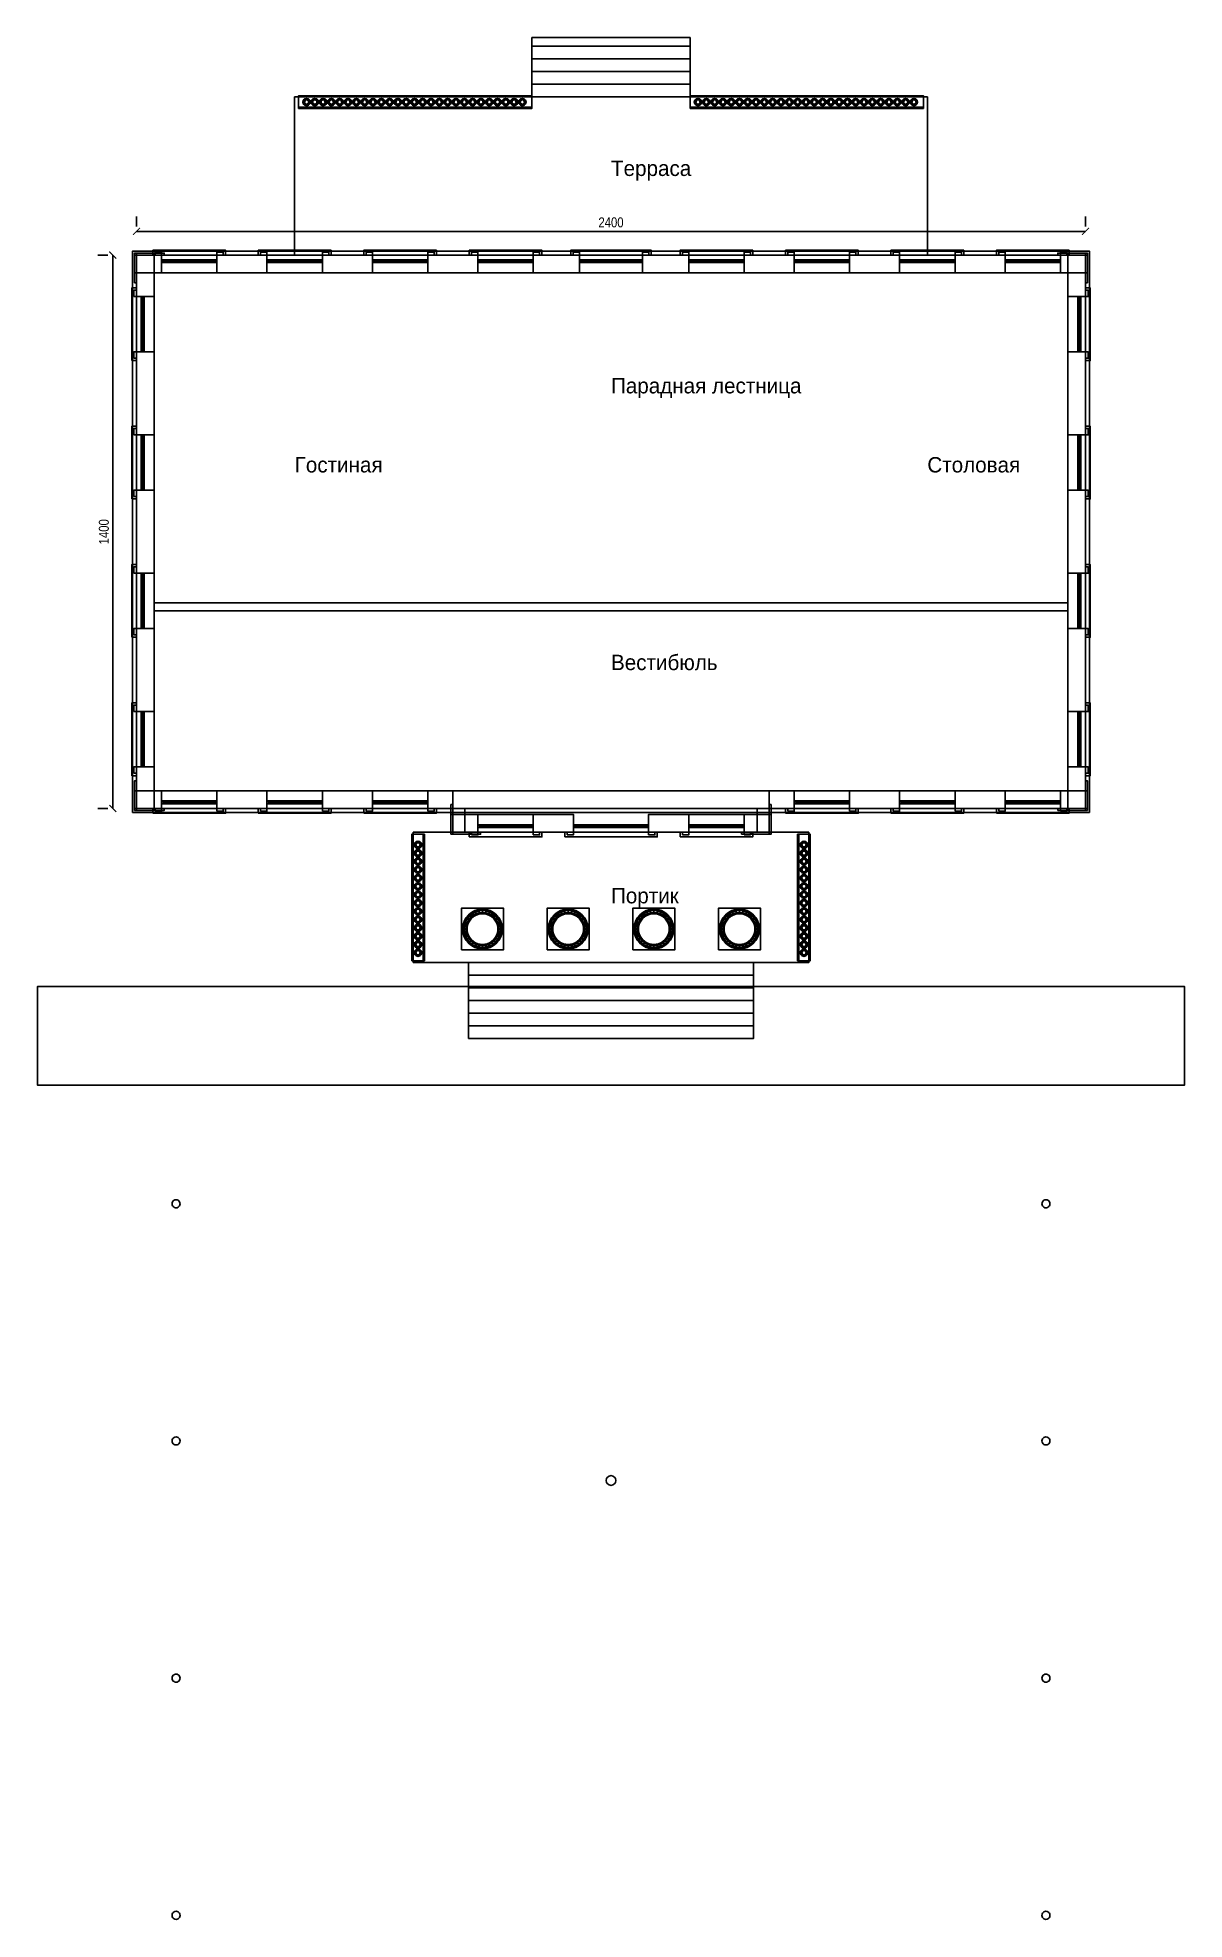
# Model space of a CAD drawing. Header units: metres. Extents: x 3.5 to 32.5, y -12.1 to 35.5.
import ezdxf

# ---------------------------------------------------------------- set-up
doc = ezdxf.new("R2010")
doc.units = ezdxf.units.M
for name, color, linetype in [('CUT', 7, 'Continuous'), ('DIM', 1, 'Continuous'), ('DOOR', 8, 'Continuous'), ('FRAME', 8, 'Continuous'), ('GLASS', 5, 'Continuous'), ('GRANITE', 8, 'Continuous'), ('GRAVEL', 8, 'Continuous'), ('INTERIOR_FLOOR', 8, 'Continuous'), ('INTERIOR_WALL', 8, 'Continuous'), ('PLASTER', 8, 'Continuous'), ('RUSTIC', 8, 'Continuous'), ('STUCCO', 8, 'Continuous'), ('TEXT', 7, 'Continuous')]:
    doc.layers.add(name, color=color, linetype=linetype)
doc.styles.add('OpenSansCondensed-Light', font='OpenSansCondensed-Light.ttf')
doc.dimstyles.new('EZDXF', dxfattribs={"dimtxt": 0.25, "dimasz": 0.175, "dimexe": 0.375, "dimexo": 0.125, "dimgap": 0.1, "dimtad": 1, "dimlfac": 100, "dimzin": 12, "dimdsep": 46, "dimtxsty": 'OpenSansCondensed-Light', "dimblk": 'ARCHTICK', "dimcen": 2.5, "dimazin": 3, "dimtfac": 0.5, "dimtmove": 2, "dimatfit": 3, "dimarcsym": 0})

msp = doc.modelspace()

# ---------------------------------------------------------------- texts
at = {"layer": 'TEXT'}
for s, p in [('Терраса', (18, 32)), ('Парадная лестница', (18, 26.5)), ('Гостиная', (10, 24.5)), ('Столовая', (26, 24.5)), ('Вестибюль', (18, 19.5)), ('Портик', (18, 13.6))]:
    msp.add_text(s, height=0.39, dxfattribs=at).set_placement(p)

# ---------------------------------------------------------------- blocks, each defined once
blk = doc.blocks.new('_ARCHTICK')
at = {"color": 0, "linetype": 'ByBlock', "const_width": 0.15}
blk.add_lwpolyline([(-0.5, -0.5), (0.5, 0.5)], dxfattribs=at)

# ---------------------------------------------------------------- dimensions: what is measured, and where the dimension line sits
at = {"layer": 'DIM'}
msp.add_linear_dim(base=(6, 30.6), p1=(6, 30.6), p2=(30, 30.6), dimstyle='EZDXF', dxfattribs=at).render()
msp.add_linear_dim(base=(5.4, 16), p1=(5.4, 16), p2=(5.4, 30), angle=90, dimstyle='EZDXF', dxfattribs=at).render()

# ---------------------------------------------------------------- linework, layer by layer
at = {"layer": 'CUT'}
for points in [[(5.95, 30), (6.45, 30), (6.45, 30.05), (5.95, 30.05)], [(5.95, 29.55), (6, 29.55), (6, 30.05), (5.95, 30.05)], [(6, 29.55), (6.6333, 29.55), (6.6333, 30), (6, 30)], [(6, 28.95), (6.45, 28.95), (6.45, 30), (6, 30)], [(6.4733, 30), (6.6333, 30), (6.6333, 30.07), (6.4733, 30.07)], [(8.0333, 30), (8.1933, 30), (8.1933, 30.07), (8.0333, 30.07)], [(8.0333, 29.55), (9.3, 29.55), (9.3, 30), (8.0333, 30)], [(9.14, 30), (9.3, 30), (9.3, 30.07), (9.14, 30.07)], [(10.7, 30), (10.86, 30), (10.86, 30.07), (10.7, 30.07)], [(10.7, 29.55), (11.9667, 29.55), (11.9667, 30), (10.7, 30)], [(11.8067, 30), (11.9667, 30), (11.9667, 30.07), (11.8067, 30.07)], [(13.3667, 30), (13.5267, 30), (13.5267, 30.07), (13.3667, 30.07)], [(13.3667, 29.55), (14.6333, 29.55), (14.6333, 30), (13.3667, 30)], [(14.4733, 30), (14.6333, 30), (14.6333, 30.07), (14.4733, 30.07)], [(16.0333, 30), (16.1933, 30), (16.1933, 30.07), (16.0333, 30.07)], [(16.0333, 29.55), (17.2, 29.55), (17.2, 30), (16.0333, 30)], [(17.04, 30), (17.2, 30), (17.2, 30.07), (17.04, 30.07)], [(18.8, 30), (18.96, 30), (18.96, 30.07), (18.8, 30.07)], [(18.8, 29.55), (19.9667, 29.55), (19.9667, 30), (18.8, 30)], [(19.8067, 30), (19.9667, 30), (19.9667, 30.07), (19.8067, 30.07)], [(21.3667, 30), (21.5267, 30), (21.5267, 30.07), (21.3667, 30.07)], [(21.3667, 29.55), (22.6333, 29.55), (22.6333, 30), (21.3667, 30)], [(22.4733, 30), (22.6333, 30), (22.6333, 30.07), (22.4733, 30.07)], [(24.0333, 30), (24.1933, 30), (24.1933, 30.07), (24.0333, 30.07)], [(24.0333, 29.55), (25.3, 29.55), (25.3, 30), (24.0333, 30)], [(25.14, 30), (25.3, 30), (25.3, 30.07), (25.14, 30.07)], [(26.7, 30), (26.86, 30), (26.86, 30.07), (26.7, 30.07)], [(26.7, 29.55), (27.9667, 29.55), (27.9667, 30), (26.7, 30)], [(27.8067, 30), (27.9667, 30), (27.9667, 30.07), (27.8067, 30.07)], [(29.3667, 30), (29.5267, 30), (29.5267, 30.07), (29.3667, 30.07)], [(29.3667, 29.55), (30, 29.55), (30, 30), (29.3667, 30)], [(29.55, 30), (30.05, 30), (30.05, 30.05), (29.55, 30.05)], [(29.55, 28.95), (30, 28.95), (30, 30), (29.55, 30)], [(30, 29.55), (30.05, 29.55), (30.05, 30.05), (30, 30.05)], [(6.6333, 29.81), (6.6933, 29.81), (6.6933, 29.88), (6.6333, 29.88)], [(7.3033, 29.81), (7.3633, 29.81), (7.3633, 29.88), (7.3033, 29.88)], [(7.9733, 29.81), (8.0333, 29.81), (8.0333, 29.88), (7.9733, 29.88)], [(9.3, 29.81), (9.36, 29.81), (9.36, 29.88), (9.3, 29.88)], [(9.97, 29.81), (10.03, 29.81), (10.03, 29.88), (9.97, 29.88)], [(10.64, 29.81), (10.7, 29.81), (10.7, 29.88), (10.64, 29.88)], [(11.9667, 29.81), (12.0267, 29.81), (12.0267, 29.88), (11.9667, 29.88)], [(12.6367, 29.81), (12.6967, 29.81), (12.6967, 29.88), (12.6367, 29.88)], [(13.3067, 29.81), (13.3667, 29.81), (13.3667, 29.88), (13.3067, 29.88)], [(14.6333, 29.81), (14.6933, 29.81), (14.6933, 29.88), (14.6333, 29.88)], [(15.3033, 29.81), (15.3633, 29.81), (15.3633, 29.88), (15.3033, 29.88)], [(15.9733, 29.81), (16.0333, 29.81), (16.0333, 29.88), (15.9733, 29.88)], [(17.2, 29.81), (17.26, 29.81), (17.26, 29.88), (17.2, 29.88)], [(17.97, 29.81), (18.03, 29.81), (18.03, 29.88), (17.97, 29.88)], [(18.74, 29.81), (18.8, 29.81), (18.8, 29.88), (18.74, 29.88)], [(19.9667, 29.81), (20.0267, 29.81), (20.0267, 29.88), (19.9667, 29.88)], [(20.6367, 29.81), (20.6967, 29.81), (20.6967, 29.88), (20.6367, 29.88)], [(21.3067, 29.81), (21.3667, 29.81), (21.3667, 29.88), (21.3067, 29.88)], [(22.6333, 29.81), (22.6933, 29.81), (22.6933, 29.88), (22.6333, 29.88)], [(23.3033, 29.81), (23.3633, 29.81), (23.3633, 29.88), (23.3033, 29.88)], [(23.9733, 29.81), (24.0333, 29.81), (24.0333, 29.88), (23.9733, 29.88)], [(25.3, 29.81), (25.36, 29.81), (25.36, 29.88), (25.3, 29.88)], [(25.97, 29.81), (26.03, 29.81), (26.03, 29.88), (25.97, 29.88)], [(26.64, 29.81), (26.7, 29.81), (26.7, 29.88), (26.64, 29.88)], [(27.9667, 29.81), (28.0267, 29.81), (28.0267, 29.88), (27.9667, 29.88)], [(28.6367, 29.81), (28.6967, 29.81), (28.6967, 29.88), (28.6367, 29.88)], [(29.3067, 29.81), (29.3667, 29.81), (29.3667, 29.88), (29.3067, 29.88)], [(5.93, 28.95), (6, 28.95), (6, 29.11), (5.93, 29.11)], [(30, 28.95), (30.07, 28.95), (30.07, 29.11), (30, 29.11)], [(6.12, 28.89), (6.19, 28.89), (6.19, 28.95), (6.12, 28.95)], [(29.81, 28.89), (29.88, 28.89), (29.88, 28.95), (29.81, 28.95)], [(6.12, 28.22), (6.19, 28.22), (6.19, 28.28), (6.12, 28.28)], [(29.81, 28.22), (29.88, 28.22), (29.88, 28.28), (29.81, 28.28)], [(6.12, 27.55), (6.19, 27.55), (6.19, 27.61), (6.12, 27.61)], [(29.81, 27.55), (29.88, 27.55), (29.88, 27.61), (29.81, 27.61)], [(5.93, 27.39), (6, 27.39), (6, 27.55), (5.93, 27.55)], [(6, 25.45), (6.45, 25.45), (6.45, 27.55), (6, 27.55)], [(29.55, 25.45), (30, 25.45), (30, 27.55), (29.55, 27.55)], [(30, 27.39), (30.07, 27.39), (30.07, 27.55), (30, 27.55)], [(5.93, 25.45), (6, 25.45), (6, 25.61), (5.93, 25.61)], [(6.12, 25.39), (6.19, 25.39), (6.19, 25.45), (6.12, 25.45)], [(29.81, 25.39), (29.88, 25.39), (29.88, 25.45), (29.81, 25.45)], [(30, 25.45), (30.07, 25.45), (30.07, 25.61), (30, 25.61)], [(6.12, 24.72), (6.19, 24.72), (6.19, 24.78), (6.12, 24.78)], [(29.81, 24.72), (29.88, 24.72), (29.88, 24.78), (29.81, 24.78)], [(5.93, 23.89), (6, 23.89), (6, 24.05), (5.93, 24.05)], [(6, 21.95), (6.45, 21.95), (6.45, 24.05), (6, 24.05)], [(6.12, 24.05), (6.19, 24.05), (6.19, 24.11), (6.12, 24.11)], [(29.55, 21.95), (30, 21.95), (30, 24.05), (29.55, 24.05)], [(29.81, 24.05), (29.88, 24.05), (29.88, 24.11), (29.81, 24.11)], [(30, 23.89), (30.07, 23.89), (30.07, 24.05), (30, 24.05)], [(5.93, 21.95), (6, 21.95), (6, 22.11), (5.93, 22.11)], [(6.12, 21.89), (6.19, 21.89), (6.19, 21.95), (6.12, 21.95)], [(29.81, 21.89), (29.88, 21.89), (29.88, 21.95), (29.81, 21.95)], [(30, 21.95), (30.07, 21.95), (30.07, 22.11), (30, 22.11)], [(6.12, 21.22), (6.19, 21.22), (6.19, 21.28), (6.12, 21.28)], [(6.45, 21), (29.55, 21), (29.55, 21.2), (6.45, 21.2)], [(29.81, 21.22), (29.88, 21.22), (29.88, 21.28), (29.81, 21.28)], [(5.93, 20.39), (6, 20.39), (6, 20.55), (5.93, 20.55)], [(6, 18.45), (6.45, 18.45), (6.45, 20.55), (6, 20.55)], [(6.12, 20.55), (6.19, 20.55), (6.19, 20.61), (6.12, 20.61)], [(29.55, 18.45), (30, 18.45), (30, 20.55), (29.55, 20.55)], [(29.81, 20.55), (29.88, 20.55), (29.88, 20.61), (29.81, 20.61)], [(30, 20.39), (30.07, 20.39), (30.07, 20.55), (30, 20.55)], [(5.93, 18.45), (6, 18.45), (6, 18.61), (5.93, 18.61)], [(30, 18.45), (30.07, 18.45), (30.07, 18.61), (30, 18.61)], [(6.12, 18.39), (6.19, 18.39), (6.19, 18.45), (6.12, 18.45)], [(29.81, 18.39), (29.88, 18.39), (29.88, 18.45), (29.81, 18.45)], [(6.12, 17.72), (6.19, 17.72), (6.19, 17.78), (6.12, 17.78)], [(29.81, 17.72), (29.88, 17.72), (29.88, 17.78), (29.81, 17.78)], [(5.93, 16.89), (6, 16.89), (6, 17.05), (5.93, 17.05)], [(6, 16), (6.45, 16), (6.45, 17.05), (6, 17.05)], [(6.12, 17.05), (6.19, 17.05), (6.19, 17.11), (6.12, 17.11)], [(29.55, 16), (30, 16), (30, 17.05), (29.55, 17.05)], [(29.81, 17.05), (29.88, 17.05), (29.88, 17.11), (29.81, 17.11)], [(30, 16.89), (30.07, 16.89), (30.07, 17.05), (30, 17.05)], [(5.95, 15.95), (6, 15.95), (6, 16.45), (5.95, 16.45)], [(6, 16), (6.6333, 16), (6.6333, 16.45), (6, 16.45)], [(6.6333, 16.12), (6.6933, 16.12), (6.6933, 16.19), (6.6333, 16.19)], [(7.3033, 16.12), (7.3633, 16.12), (7.3633, 16.19), (7.3033, 16.19)], [(7.9733, 16.12), (8.0333, 16.12), (8.0333, 16.19), (7.9733, 16.19)], [(8.0333, 16), (9.3, 16), (9.3, 16.45), (8.0333, 16.45)], [(9.3, 16.12), (9.36, 16.12), (9.36, 16.19), (9.3, 16.19)], [(9.97, 16.12), (10.03, 16.12), (10.03, 16.19), (9.97, 16.19)], [(10.64, 16.12), (10.7, 16.12), (10.7, 16.19), (10.64, 16.19)], [(10.7, 16), (11.9667, 16), (11.9667, 16.45), (10.7, 16.45)], [(11.9667, 16.12), (12.0267, 16.12), (12.0267, 16.19), (11.9667, 16.19)], [(12.6367, 16.12), (12.6967, 16.12), (12.6967, 16.19), (12.6367, 16.19)], [(13.3067, 16.12), (13.3667, 16.12), (13.3667, 16.19), (13.3067, 16.19)], [(13.3667, 16), (14, 16), (14, 16.45), (13.3667, 16.45)], [(22, 16), (22.6333, 16), (22.6333, 16.45), (22, 16.45)], [(22.6333, 16.12), (22.6933, 16.12), (22.6933, 16.19), (22.6333, 16.19)], [(23.3033, 16.12), (23.3633, 16.12), (23.3633, 16.19), (23.3033, 16.19)], [(23.9733, 16.12), (24.0333, 16.12), (24.0333, 16.19), (23.9733, 16.19)], [(24.0333, 16), (25.3, 16), (25.3, 16.45), (24.0333, 16.45)], [(25.3, 16.12), (25.36, 16.12), (25.36, 16.19), (25.3, 16.19)], [(25.97, 16.12), (26.03, 16.12), (26.03, 16.19), (25.97, 16.19)], [(26.64, 16.12), (26.7, 16.12), (26.7, 16.19), (26.64, 16.19)], [(26.7, 16), (27.9667, 16), (27.9667, 16.45), (26.7, 16.45)], [(27.9667, 16.12), (28.0267, 16.12), (28.0267, 16.19), (27.9667, 16.19)], [(28.6367, 16.12), (28.6967, 16.12), (28.6967, 16.19), (28.6367, 16.19)], [(29.3067, 16.12), (29.3667, 16.12), (29.3667, 16.19), (29.3067, 16.19)], [(29.3667, 16), (30, 16), (30, 16.45), (29.3667, 16.45)], [(30, 15.95), (30.05, 15.95), (30.05, 16.45), (30, 16.45)], [(5.95, 15.95), (6.45, 15.95), (6.45, 16), (5.95, 16)], [(6.4733, 15.93), (6.6333, 15.93), (6.6333, 16), (6.4733, 16)], [(8.0333, 15.93), (8.1933, 15.93), (8.1933, 16), (8.0333, 16)], [(9.14, 15.93), (9.3, 15.93), (9.3, 16), (9.14, 16)], [(10.7, 15.93), (10.86, 15.93), (10.86, 16), (10.7, 16)], [(11.8067, 15.93), (11.9667, 15.93), (11.9667, 16), (11.8067, 16)], [(13.3667, 15.93), (13.5267, 15.93), (13.5267, 16), (13.3667, 16)], [(13.95, 15.35), (14, 15.35), (14, 15.85), (13.95, 15.85)], [(14, 15.4), (14.3, 15.4), (14.3, 16), (14, 16)], [(14, 15.4), (14.6333, 15.4), (14.6333, 15.85), (14, 15.85)], [(16.0333, 15.4), (17.05, 15.4), (17.05, 15.85), (16.0333, 15.85)], [(18.95, 15.4), (19.9667, 15.4), (19.9667, 15.85), (18.95, 15.85)], [(21.3667, 15.4), (22, 15.4), (22, 15.85), (21.3667, 15.85)], [(21.7, 15.4), (22, 15.4), (22, 16), (21.7, 16)], [(22, 15.35), (22.05, 15.35), (22.05, 15.85), (22, 15.85)], [(22.4733, 15.93), (22.6333, 15.93), (22.6333, 16), (22.4733, 16)], [(24.0333, 15.93), (24.1933, 15.93), (24.1933, 16), (24.0333, 16)], [(25.14, 15.93), (25.3, 15.93), (25.3, 16), (25.14, 16)], [(26.7, 15.93), (26.86, 15.93), (26.86, 16), (26.7, 16)], [(27.8067, 15.93), (27.9667, 15.93), (27.9667, 16), (27.8067, 16)], [(29.3667, 15.93), (29.5267, 15.93), (29.5267, 16), (29.3667, 16)], [(29.55, 15.95), (30.05, 15.95), (30.05, 16), (29.55, 16)], [(13.95, 15.35), (14.45, 15.35), (14.45, 15.4), (13.95, 15.4)], [(14.4733, 15.33), (14.6333, 15.33), (14.6333, 15.4), (14.4733, 15.4)], [(14.6333, 15.52), (14.6933, 15.52), (14.6933, 15.59), (14.6333, 15.59)], [(15.3033, 15.52), (15.3633, 15.52), (15.3633, 15.59), (15.3033, 15.59)], [(15.9733, 15.52), (16.0333, 15.52), (16.0333, 15.59), (15.9733, 15.59)], [(16.0333, 15.33), (16.1933, 15.33), (16.1933, 15.4), (16.0333, 15.4)], [(16.89, 15.33), (17.05, 15.33), (17.05, 15.4), (16.89, 15.4)], [(17.05, 15.52), (17.11, 15.52), (17.11, 15.59), (17.05, 15.59)], [(17.97, 15.52), (18.03, 15.52), (18.03, 15.59), (17.97, 15.59)], [(18.89, 15.52), (18.95, 15.52), (18.95, 15.59), (18.89, 15.59)], [(18.95, 15.33), (19.11, 15.33), (19.11, 15.4), (18.95, 15.4)], [(19.8067, 15.33), (19.9667, 15.33), (19.9667, 15.4), (19.8067, 15.4)], [(19.9667, 15.52), (20.0267, 15.52), (20.0267, 15.59), (19.9667, 15.59)], [(20.6367, 15.52), (20.6967, 15.52), (20.6967, 15.59), (20.6367, 15.59)], [(21.3067, 15.52), (21.3667, 15.52), (21.3667, 15.59), (21.3067, 15.59)], [(21.3667, 15.33), (21.5267, 15.33), (21.5267, 15.4), (21.3667, 15.4)], [(21.55, 15.35), (22.05, 15.35), (22.05, 15.4), (21.55, 15.4)], [(14.3659, 12.8892), (14.3801, 12.8298), (14.4035, 12.7735), (14.4354, 12.7214), (14.475, 12.675), (14.5214, 12.6354), (14.5734, 12.6035), (14.6298, 12.5801), (14.6892, 12.5659), (14.75, 12.5611), (14.8108, 12.5659), (14.8702, 12.5801), (14.9266, 12.6035), (14.9786, 12.6354), (15.025, 12.675), (15.0646, 12.7214), (15.0965, 12.7735), (15.1199, 12.8298), (15.1341, 12.8892), (15.1389, 12.95), (15.1341, 13.0108), (15.1199, 13.0702), (15.0965, 13.1265), (15.0646, 13.1786), (15.025, 13.225), (14.9786, 13.2646), (14.9266, 13.2965), (14.8702, 13.3199), (14.8108, 13.3341), (14.75, 13.3389), (14.6892, 13.3341), (14.6298, 13.3199), (14.5734, 13.2965), (14.5214, 13.2646), (14.475, 13.225), (14.4354, 13.1786), (14.4035, 13.1265), (14.3801, 13.0702), (14.3659, 13.0108), (14.3611, 12.95)], [(16.5326, 12.8892), (16.5468, 12.8298), (16.5702, 12.7735), (16.602, 12.7214), (16.6417, 12.675), (16.6881, 12.6354), (16.7401, 12.6035), (16.7965, 12.5801), (16.8558, 12.5659), (16.9167, 12.5611), (16.9775, 12.5659), (17.0368, 12.5801), (17.0932, 12.6035), (17.1453, 12.6354), (17.1916, 12.675), (17.2313, 12.7214), (17.2632, 12.7735), (17.2865, 12.8298), (17.3008, 12.8892), (17.3056, 12.95), (17.3008, 13.0108), (17.2865, 13.0702), (17.2632, 13.1265), (17.2313, 13.1786), (17.1916, 13.225), (17.1453, 13.2646), (17.0932, 13.2965), (17.0368, 13.3199), (16.9775, 13.3341), (16.9167, 13.3389), (16.8558, 13.3341), (16.7965, 13.3199), (16.7401, 13.2965), (16.6881, 13.2646), (16.6417, 13.225), (16.602, 13.1786), (16.5702, 13.1265), (16.5468, 13.0702), (16.5326, 13.0108), (16.5278, 12.95)], [(18.6992, 12.8892), (18.7135, 12.8298), (18.7368, 12.7735), (18.7687, 12.7214), (18.8084, 12.675), (18.8547, 12.6354), (18.9068, 12.6035), (18.9632, 12.5801), (19.0225, 12.5659), (19.0833, 12.5611), (19.1442, 12.5659), (19.2035, 12.5801), (19.2599, 12.6035), (19.3119, 12.6354), (19.3583, 12.675), (19.398, 12.7214), (19.4298, 12.7735), (19.4532, 12.8298), (19.4674, 12.8892), (19.4722, 12.95), (19.4674, 13.0108), (19.4532, 13.0702), (19.4298, 13.1265), (19.398, 13.1786), (19.3583, 13.225), (19.3119, 13.2646), (19.2599, 13.2965), (19.2035, 13.3199), (19.1442, 13.3341), (19.0833, 13.3389), (19.0225, 13.3341), (18.9632, 13.3199), (18.9068, 13.2965), (18.8547, 13.2646), (18.8084, 13.225), (18.7687, 13.1786), (18.7368, 13.1265), (18.7135, 13.0702), (18.6992, 13.0108), (18.6944, 12.95)], [(20.8659, 12.8892), (20.8801, 12.8298), (20.9035, 12.7735), (20.9354, 12.7214), (20.975, 12.675), (21.0214, 12.6354), (21.0735, 12.6035), (21.1298, 12.5801), (21.1892, 12.5659), (21.25, 12.5611), (21.3108, 12.5659), (21.3702, 12.5801), (21.4265, 12.6035), (21.4786, 12.6354), (21.525, 12.675), (21.5646, 12.7214), (21.5965, 12.7735), (21.6199, 12.8298), (21.6341, 12.8892), (21.6389, 12.95), (21.6341, 13.0108), (21.6199, 13.0702), (21.5965, 13.1265), (21.5646, 13.1786), (21.525, 13.225), (21.4786, 13.2646), (21.4265, 13.2965), (21.3702, 13.3199), (21.3108, 13.3341), (21.25, 13.3389), (21.1892, 13.3341), (21.1298, 13.3199), (21.0735, 13.2965), (21.0214, 13.2646), (20.975, 13.225), (20.9354, 13.1786), (20.9035, 13.1265), (20.8801, 13.0702), (20.8659, 13.0108), (20.8611, 12.95)], [(6.9017, 5.9736), (6.9118, 5.9491), (6.928, 5.928), (6.9491, 5.9118), (6.9736, 5.9017), (7, 5.8982), (7.0264, 5.9017), (7.0509, 5.9118), (7.072, 5.928), (7.0882, 5.9491), (7.0983, 5.9736), (7.1018, 6), (7.0983, 6.0264), (7.0882, 6.0509), (7.072, 6.072), (7.0509, 6.0882), (7.0264, 6.0983), (7, 6.1018), (6.9736, 6.0983), (6.9491, 6.0882), (6.928, 6.072), (6.9118, 6.0509), (6.9017, 6.0264), (6.8982, 6)], [(28.9017, 5.9736), (28.9118, 5.9491), (28.928, 5.928), (28.9491, 5.9118), (28.9736, 5.9017), (29, 5.8982), (29.0264, 5.9017), (29.0509, 5.9118), (29.072, 5.928), (29.0882, 5.9491), (29.0983, 5.9736), (29.1018, 6), (29.0983, 6.0264), (29.0882, 6.0509), (29.072, 6.072), (29.0509, 6.0882), (29.0264, 6.0983), (29, 6.1018), (28.9736, 6.0983), (28.9491, 6.0882), (28.928, 6.072), (28.9118, 6.0509), (28.9017, 6.0264), (28.8982, 6)], [(6.9017, -0.0264), (6.9118, -0.0509), (6.928, -0.072), (6.9491, -0.0882), (6.9736, -0.0983), (7, -0.1018), (7.0264, -0.0983), (7.0509, -0.0882), (7.072, -0.072), (7.0882, -0.0509), (7.0983, -0.0264), (7.1018, 0), (7.0983, 0.0264), (7.0882, 0.0509), (7.072, 0.072), (7.0509, 0.0882), (7.0264, 0.0983), (7, 0.1018), (6.9736, 0.0983), (6.9491, 0.0882), (6.928, 0.072), (6.9118, 0.0509), (6.9017, 0.0264), (6.8982, 0)], [(28.9017, -0.0264), (28.9118, -0.0509), (28.928, -0.072), (28.9491, -0.0882), (28.9736, -0.0983), (29, -0.1018), (29.0264, -0.0983), (29.0509, -0.0882), (29.072, -0.072), (29.0882, -0.0509), (29.0983, -0.0264), (29.1018, 0), (29.0983, 0.0264), (29.0882, 0.0509), (29.072, 0.072), (29.0509, 0.0882), (29.0264, 0.0983), (29, 0.1018), (28.9736, 0.0983), (28.9491, 0.0882), (28.928, 0.072), (28.9118, 0.0509), (28.9017, 0.0264), (28.8982, 0)], [(17.8865, -1.047), (17.9131, -1.0869), (17.953, -1.1135), (18, -1.1229), (18.047, -1.1135), (18.0869, -1.0869), (18.1135, -1.047), (18.1229, -1), (18.1135, -0.953), (18.0869, -0.9131), (18.047, -0.8865), (18, -0.8771), (17.953, -0.8865), (17.9131, -0.9131), (17.8865, -0.953), (17.8771, -1)], [(6.9017, -6.0264), (6.9118, -6.0509), (6.928, -6.072), (6.9491, -6.0882), (6.9736, -6.0983), (7, -6.1018), (7.0264, -6.0983), (7.0509, -6.0882), (7.072, -6.072), (7.0882, -6.0509), (7.0983, -6.0264), (7.1018, -6), (7.0983, -5.9736), (7.0882, -5.9491), (7.072, -5.928), (7.0509, -5.9118), (7.0264, -5.9017), (7, -5.8982), (6.9736, -5.9017), (6.9491, -5.9118), (6.928, -5.928), (6.9118, -5.9491), (6.9017, -5.9736), (6.8982, -6)], [(28.9017, -6.0264), (28.9118, -6.0509), (28.928, -6.072), (28.9491, -6.0882), (28.9736, -6.0983), (29, -6.1018), (29.0264, -6.0983), (29.0509, -6.0882), (29.072, -6.072), (29.0882, -6.0509), (29.0983, -6.0264), (29.1018, -6), (29.0983, -5.9736), (29.0882, -5.9491), (29.072, -5.928), (29.0509, -5.9118), (29.0264, -5.9017), (29, -5.8982), (28.9736, -5.9017), (28.9491, -5.9118), (28.928, -5.928), (28.9118, -5.9491), (28.9017, -5.9736), (28.8982, -6)], [(6.9017, -12.0264), (6.9118, -12.0509), (6.928, -12.072), (6.9491, -12.0882), (6.9736, -12.0983), (7, -12.1018), (7.0264, -12.0983), (7.0509, -12.0882), (7.072, -12.072), (7.0882, -12.0509), (7.0983, -12.0264), (7.1018, -12), (7.0983, -11.9736), (7.0882, -11.9491), (7.072, -11.928), (7.0509, -11.9118), (7.0264, -11.9017), (7, -11.8982), (6.9736, -11.9017), (6.9491, -11.9118), (6.928, -11.928), (6.9118, -11.9491), (6.9017, -11.9736), (6.8982, -12)], [(28.9017, -12.0264), (28.9118, -12.0509), (28.928, -12.072), (28.9491, -12.0882), (28.9736, -12.0983), (29, -12.1018), (29.0264, -12.0983), (29.0509, -12.0882), (29.072, -12.072), (29.0882, -12.0509), (29.0983, -12.0264), (29.1018, -12), (29.0983, -11.9736), (29.0882, -11.9491), (29.072, -11.928), (29.0509, -11.9118), (29.0264, -11.9017), (29, -11.8982), (28.9736, -11.9017), (28.9491, -11.9118), (28.928, -11.928), (28.9118, -11.9491), (28.9017, -11.9736), (28.8982, -12)]]:
    msp.add_lwpolyline(points, close=True, dxfattribs=at)
at = {"layer": 'DOOR'}
msp.add_lwpolyline([(17.08, 15.549), (17.08, 15.561), (18.92, 15.561), (18.92, 15.549)], close=True, dxfattribs=at)
at = {"layer": 'FRAME'}
for points in [[(6.6333, 29.81), (6.6333, 29.88), (8.0333, 29.88), (8.0333, 29.81)], [(6.6333, 29.81), (6.6333, 29.88), (6.6933, 29.88), (6.6933, 29.81)], [(6.6333, 29.81), (8.0333, 29.81), (8.0333, 29.88), (6.6333, 29.88)], [(7.3033, 29.81), (7.3033, 29.88), (7.3633, 29.88), (7.3633, 29.81)], [(7.9733, 29.81), (7.9733, 29.88), (8.0333, 29.88), (8.0333, 29.81)], [(9.3, 29.81), (9.3, 29.88), (10.7, 29.88), (10.7, 29.81)], [(9.3, 29.81), (9.3, 29.88), (9.36, 29.88), (9.36, 29.81)], [(9.3, 29.81), (10.7, 29.81), (10.7, 29.88), (9.3, 29.88)], [(9.97, 29.81), (9.97, 29.88), (10.03, 29.88), (10.03, 29.81)], [(10.64, 29.81), (10.64, 29.88), (10.7, 29.88), (10.7, 29.81)], [(11.9667, 29.81), (11.9667, 29.88), (13.3667, 29.88), (13.3667, 29.81)], [(11.9667, 29.81), (11.9667, 29.88), (12.0267, 29.88), (12.0267, 29.81)], [(11.9667, 29.81), (13.3667, 29.81), (13.3667, 29.88), (11.9667, 29.88)], [(12.6367, 29.81), (12.6367, 29.88), (12.6967, 29.88), (12.6967, 29.81)], [(13.3067, 29.81), (13.3067, 29.88), (13.3667, 29.88), (13.3667, 29.81)], [(14.6333, 29.81), (14.6333, 29.88), (16.0333, 29.88), (16.0333, 29.81)], [(14.6333, 29.81), (14.6333, 29.88), (14.6933, 29.88), (14.6933, 29.81)], [(14.6333, 29.81), (16.0333, 29.81), (16.0333, 29.88), (14.6333, 29.88)], [(15.3033, 29.81), (15.3033, 29.88), (15.3633, 29.88), (15.3633, 29.81)], [(15.9733, 29.81), (15.9733, 29.88), (16.0333, 29.88), (16.0333, 29.81)], [(17.2, 29.81), (17.2, 29.88), (18.8, 29.88), (18.8, 29.81)], [(17.2, 29.81), (17.2, 29.88), (17.26, 29.88), (17.26, 29.81)], [(17.2, 29.81), (18.8, 29.81), (18.8, 29.88), (17.2, 29.88)], [(17.97, 29.81), (17.97, 29.88), (18.03, 29.88), (18.03, 29.81)], [(18.74, 29.81), (18.74, 29.88), (18.8, 29.88), (18.8, 29.81)], [(19.9667, 29.81), (19.9667, 29.88), (21.3667, 29.88), (21.3667, 29.81)], [(19.9667, 29.81), (19.9667, 29.88), (20.0267, 29.88), (20.0267, 29.81)], [(19.9667, 29.81), (21.3667, 29.81), (21.3667, 29.88), (19.9667, 29.88)], [(20.6367, 29.81), (20.6367, 29.88), (20.6967, 29.88), (20.6967, 29.81)], [(21.3067, 29.81), (21.3067, 29.88), (21.3667, 29.88), (21.3667, 29.81)], [(22.6333, 29.81), (22.6333, 29.88), (24.0333, 29.88), (24.0333, 29.81)], [(22.6333, 29.81), (22.6333, 29.88), (22.6933, 29.88), (22.6933, 29.81)], [(22.6333, 29.81), (24.0333, 29.81), (24.0333, 29.88), (22.6333, 29.88)], [(23.3033, 29.81), (23.3033, 29.88), (23.3633, 29.88), (23.3633, 29.81)], [(23.9733, 29.81), (23.9733, 29.88), (24.0333, 29.88), (24.0333, 29.81)], [(25.3, 29.81), (25.3, 29.88), (26.7, 29.88), (26.7, 29.81)], [(25.3, 29.81), (25.3, 29.88), (25.36, 29.88), (25.36, 29.81)], [(25.3, 29.81), (26.7, 29.81), (26.7, 29.88), (25.3, 29.88)], [(25.97, 29.81), (25.97, 29.88), (26.03, 29.88), (26.03, 29.81)], [(26.64, 29.81), (26.64, 29.88), (26.7, 29.88), (26.7, 29.81)], [(27.9667, 29.81), (27.9667, 29.88), (29.3667, 29.88), (29.3667, 29.81)], [(27.9667, 29.81), (27.9667, 29.88), (28.0267, 29.88), (28.0267, 29.81)], [(27.9667, 29.81), (29.3667, 29.81), (29.3667, 29.88), (27.9667, 29.88)], [(28.6367, 29.81), (28.6367, 29.88), (28.6967, 29.88), (28.6967, 29.81)], [(29.3067, 29.81), (29.3067, 29.88), (29.3667, 29.88), (29.3667, 29.81)], [(6.12, 27.55), (6.12, 28.95), (6.19, 28.95), (6.19, 27.55)], [(6.12, 28.89), (6.12, 28.95), (6.19, 28.95), (6.19, 28.89)], [(6.12, 27.55), (6.19, 27.55), (6.19, 28.95), (6.12, 28.95)], [(29.81, 27.55), (29.81, 28.95), (29.88, 28.95), (29.88, 27.55)], [(29.81, 28.89), (29.81, 28.95), (29.88, 28.95), (29.88, 28.89)], [(29.81, 27.55), (29.88, 27.55), (29.88, 28.95), (29.81, 28.95)], [(6.12, 28.22), (6.12, 28.28), (6.19, 28.28), (6.19, 28.22)], [(29.81, 28.22), (29.81, 28.28), (29.88, 28.28), (29.88, 28.22)], [(6.12, 27.55), (6.12, 27.61), (6.19, 27.61), (6.19, 27.55)], [(29.81, 27.55), (29.81, 27.61), (29.88, 27.61), (29.88, 27.55)], [(6.12, 24.05), (6.12, 25.45), (6.19, 25.45), (6.19, 24.05)], [(6.12, 25.39), (6.12, 25.45), (6.19, 25.45), (6.19, 25.39)], [(6.12, 24.05), (6.19, 24.05), (6.19, 25.45), (6.12, 25.45)], [(29.81, 24.05), (29.81, 25.45), (29.88, 25.45), (29.88, 24.05)], [(29.81, 25.39), (29.81, 25.45), (29.88, 25.45), (29.88, 25.39)], [(29.81, 24.05), (29.88, 24.05), (29.88, 25.45), (29.81, 25.45)], [(6.12, 24.72), (6.12, 24.78), (6.19, 24.78), (6.19, 24.72)], [(29.81, 24.72), (29.81, 24.78), (29.88, 24.78), (29.88, 24.72)], [(6.12, 24.05), (6.12, 24.11), (6.19, 24.11), (6.19, 24.05)], [(29.81, 24.05), (29.81, 24.11), (29.88, 24.11), (29.88, 24.05)], [(6.12, 20.55), (6.12, 21.95), (6.19, 21.95), (6.19, 20.55)], [(6.12, 21.89), (6.12, 21.95), (6.19, 21.95), (6.19, 21.89)], [(6.12, 20.55), (6.19, 20.55), (6.19, 21.95), (6.12, 21.95)], [(29.81, 20.55), (29.81, 21.95), (29.88, 21.95), (29.88, 20.55)], [(29.81, 21.89), (29.81, 21.95), (29.88, 21.95), (29.88, 21.89)], [(29.81, 20.55), (29.88, 20.55), (29.88, 21.95), (29.81, 21.95)], [(6.12, 21.22), (6.12, 21.28), (6.19, 21.28), (6.19, 21.22)], [(29.81, 21.22), (29.81, 21.28), (29.88, 21.28), (29.88, 21.22)], [(6.12, 20.55), (6.12, 20.61), (6.19, 20.61), (6.19, 20.55)], [(29.81, 20.55), (29.81, 20.61), (29.88, 20.61), (29.88, 20.55)], [(6.12, 17.05), (6.12, 18.45), (6.19, 18.45), (6.19, 17.05)], [(6.12, 18.39), (6.12, 18.45), (6.19, 18.45), (6.19, 18.39)], [(6.12, 17.05), (6.19, 17.05), (6.19, 18.45), (6.12, 18.45)], [(29.81, 17.05), (29.81, 18.45), (29.88, 18.45), (29.88, 17.05)], [(29.81, 18.39), (29.81, 18.45), (29.88, 18.45), (29.88, 18.39)], [(29.81, 17.05), (29.88, 17.05), (29.88, 18.45), (29.81, 18.45)], [(6.12, 17.72), (6.12, 17.78), (6.19, 17.78), (6.19, 17.72)], [(29.81, 17.72), (29.81, 17.78), (29.88, 17.78), (29.88, 17.72)], [(6.12, 17.05), (6.12, 17.11), (6.19, 17.11), (6.19, 17.05)], [(29.81, 17.05), (29.81, 17.11), (29.88, 17.11), (29.88, 17.05)], [(6.6333, 16.12), (6.6333, 16.19), (8.0333, 16.19), (8.0333, 16.12)], [(6.6333, 16.12), (6.6333, 16.19), (6.6933, 16.19), (6.6933, 16.12)], [(6.6333, 16.12), (8.0333, 16.12), (8.0333, 16.19), (6.6333, 16.19)], [(7.3033, 16.12), (7.3033, 16.19), (7.3633, 16.19), (7.3633, 16.12)], [(7.9733, 16.12), (7.9733, 16.19), (8.0333, 16.19), (8.0333, 16.12)], [(9.3, 16.12), (9.3, 16.19), (10.7, 16.19), (10.7, 16.12)], [(9.3, 16.12), (9.3, 16.19), (9.36, 16.19), (9.36, 16.12)], [(9.3, 16.12), (10.7, 16.12), (10.7, 16.19), (9.3, 16.19)], [(9.97, 16.12), (9.97, 16.19), (10.03, 16.19), (10.03, 16.12)], [(10.64, 16.12), (10.64, 16.19), (10.7, 16.19), (10.7, 16.12)], [(11.9667, 16.12), (11.9667, 16.19), (13.3667, 16.19), (13.3667, 16.12)], [(11.9667, 16.12), (11.9667, 16.19), (12.0267, 16.19), (12.0267, 16.12)], [(11.9667, 16.12), (13.3667, 16.12), (13.3667, 16.19), (11.9667, 16.19)], [(12.6367, 16.12), (12.6367, 16.19), (12.6967, 16.19), (12.6967, 16.12)], [(13.3067, 16.12), (13.3067, 16.19), (13.3667, 16.19), (13.3667, 16.12)], [(22.6333, 16.12), (22.6333, 16.19), (24.0333, 16.19), (24.0333, 16.12)], [(22.6333, 16.12), (22.6333, 16.19), (22.6933, 16.19), (22.6933, 16.12)], [(22.6333, 16.12), (24.0333, 16.12), (24.0333, 16.19), (22.6333, 16.19)], [(23.3033, 16.12), (23.3033, 16.19), (23.3633, 16.19), (23.3633, 16.12)], [(23.9733, 16.12), (23.9733, 16.19), (24.0333, 16.19), (24.0333, 16.12)], [(25.3, 16.12), (25.3, 16.19), (26.7, 16.19), (26.7, 16.12)], [(25.3, 16.12), (25.3, 16.19), (25.36, 16.19), (25.36, 16.12)], [(25.3, 16.12), (26.7, 16.12), (26.7, 16.19), (25.3, 16.19)], [(25.97, 16.12), (25.97, 16.19), (26.03, 16.19), (26.03, 16.12)], [(26.64, 16.12), (26.64, 16.19), (26.7, 16.19), (26.7, 16.12)], [(27.9667, 16.12), (27.9667, 16.19), (29.3667, 16.19), (29.3667, 16.12)], [(27.9667, 16.12), (27.9667, 16.19), (28.0267, 16.19), (28.0267, 16.12)], [(27.9667, 16.12), (29.3667, 16.12), (29.3667, 16.19), (27.9667, 16.19)], [(28.6367, 16.12), (28.6367, 16.19), (28.6967, 16.19), (28.6967, 16.12)], [(29.3067, 16.12), (29.3067, 16.19), (29.3667, 16.19), (29.3667, 16.12)], [(14.6333, 15.52), (14.6333, 15.59), (16.0333, 15.59), (16.0333, 15.52)], [(14.6333, 15.52), (14.6333, 15.59), (14.6933, 15.59), (14.6933, 15.52)], [(14.6333, 15.52), (16.0333, 15.52), (16.0333, 15.59), (14.6333, 15.59)], [(15.3033, 15.52), (15.3033, 15.59), (15.3633, 15.59), (15.3633, 15.52)], [(15.9733, 15.52), (15.9733, 15.59), (16.0333, 15.59), (16.0333, 15.52)], [(17.05, 15.52), (17.05, 15.59), (18.95, 15.59), (18.95, 15.52)], [(17.05, 15.52), (17.05, 15.59), (17.11, 15.59), (17.11, 15.52)], [(17.05, 15.52), (18.95, 15.52), (18.95, 15.59), (17.05, 15.59)], [(17.97, 15.52), (17.97, 15.59), (18.03, 15.59), (18.03, 15.52)], [(18.89, 15.52), (18.89, 15.59), (18.95, 15.59), (18.95, 15.52)], [(19.9667, 15.52), (19.9667, 15.59), (21.3667, 15.59), (21.3667, 15.52)], [(19.9667, 15.52), (19.9667, 15.59), (20.0267, 15.59), (20.0267, 15.52)], [(19.9667, 15.52), (21.3667, 15.52), (21.3667, 15.59), (19.9667, 15.59)], [(20.6367, 15.52), (20.6367, 15.59), (20.6967, 15.59), (20.6967, 15.52)], [(21.3067, 15.52), (21.3067, 15.59), (21.3667, 15.59), (21.3667, 15.52)]]:
    msp.add_lwpolyline(points, close=True, dxfattribs=at)
at = {"layer": 'GLASS'}
for points in [[(6.6633, 29.839), (6.6633, 29.851), (8.0033, 29.851), (8.0033, 29.839)], [(6.6633, 29.839), (8.0033, 29.839), (8.0033, 29.851), (6.6633, 29.851)], [(9.33, 29.839), (9.33, 29.851), (10.67, 29.851), (10.67, 29.839)], [(9.33, 29.839), (10.67, 29.839), (10.67, 29.851), (9.33, 29.851)], [(11.9967, 29.839), (11.9967, 29.851), (13.3367, 29.851), (13.3367, 29.839)], [(11.9967, 29.839), (13.3367, 29.839), (13.3367, 29.851), (11.9967, 29.851)], [(14.6633, 29.839), (14.6633, 29.851), (16.0033, 29.851), (16.0033, 29.839)], [(14.6633, 29.839), (16.0033, 29.839), (16.0033, 29.851), (14.6633, 29.851)], [(17.23, 29.839), (17.23, 29.851), (18.77, 29.851), (18.77, 29.839)], [(17.23, 29.839), (18.77, 29.839), (18.77, 29.851), (17.23, 29.851)], [(19.9967, 29.839), (19.9967, 29.851), (21.3367, 29.851), (21.3367, 29.839)], [(19.9967, 29.839), (21.3367, 29.839), (21.3367, 29.851), (19.9967, 29.851)], [(22.6633, 29.839), (22.6633, 29.851), (24.0033, 29.851), (24.0033, 29.839)], [(22.6633, 29.839), (24.0033, 29.839), (24.0033, 29.851), (22.6633, 29.851)], [(25.33, 29.839), (25.33, 29.851), (26.67, 29.851), (26.67, 29.839)], [(25.33, 29.839), (26.67, 29.839), (26.67, 29.851), (25.33, 29.851)], [(27.9967, 29.839), (27.9967, 29.851), (29.3367, 29.851), (29.3367, 29.839)], [(27.9967, 29.839), (29.3367, 29.839), (29.3367, 29.851), (27.9967, 29.851)], [(6.149, 27.58), (6.149, 28.92), (6.161, 28.92), (6.161, 27.58)], [(6.149, 27.58), (6.161, 27.58), (6.161, 28.92), (6.149, 28.92)], [(29.839, 27.58), (29.839, 28.92), (29.851, 28.92), (29.851, 27.58)], [(29.839, 27.58), (29.851, 27.58), (29.851, 28.92), (29.839, 28.92)], [(6.149, 24.08), (6.149, 25.42), (6.161, 25.42), (6.161, 24.08)], [(6.149, 24.08), (6.161, 24.08), (6.161, 25.42), (6.149, 25.42)], [(29.839, 24.08), (29.839, 25.42), (29.851, 25.42), (29.851, 24.08)], [(29.839, 24.08), (29.851, 24.08), (29.851, 25.42), (29.839, 25.42)], [(6.149, 20.58), (6.149, 21.92), (6.161, 21.92), (6.161, 20.58)], [(6.149, 20.58), (6.161, 20.58), (6.161, 21.92), (6.149, 21.92)], [(29.839, 20.58), (29.839, 21.92), (29.851, 21.92), (29.851, 20.58)], [(29.839, 20.58), (29.851, 20.58), (29.851, 21.92), (29.839, 21.92)], [(6.149, 17.08), (6.149, 18.42), (6.161, 18.42), (6.161, 17.08)], [(6.149, 17.08), (6.161, 17.08), (6.161, 18.42), (6.149, 18.42)], [(29.839, 17.08), (29.839, 18.42), (29.851, 18.42), (29.851, 17.08)], [(29.839, 17.08), (29.851, 17.08), (29.851, 18.42), (29.839, 18.42)], [(6.6633, 16.149), (6.6633, 16.161), (8.0033, 16.161), (8.0033, 16.149)], [(6.6633, 16.149), (8.0033, 16.149), (8.0033, 16.161), (6.6633, 16.161)], [(9.33, 16.149), (9.33, 16.161), (10.67, 16.161), (10.67, 16.149)], [(9.33, 16.149), (10.67, 16.149), (10.67, 16.161), (9.33, 16.161)], [(11.9967, 16.149), (11.9967, 16.161), (13.3367, 16.161), (13.3367, 16.149)], [(11.9967, 16.149), (13.3367, 16.149), (13.3367, 16.161), (11.9967, 16.161)], [(22.6633, 16.149), (22.6633, 16.161), (24.0033, 16.161), (24.0033, 16.149)], [(22.6633, 16.149), (24.0033, 16.149), (24.0033, 16.161), (22.6633, 16.161)], [(25.33, 16.149), (25.33, 16.161), (26.67, 16.161), (26.67, 16.149)], [(25.33, 16.149), (26.67, 16.149), (26.67, 16.161), (25.33, 16.161)], [(27.9967, 16.149), (27.9967, 16.161), (29.3367, 16.161), (29.3367, 16.149)], [(27.9967, 16.149), (29.3367, 16.149), (29.3367, 16.161), (27.9967, 16.161)], [(14.6633, 15.549), (14.6633, 15.561), (16.0033, 15.561), (16.0033, 15.549)], [(14.6633, 15.549), (16.0033, 15.549), (16.0033, 15.561), (14.6633, 15.561)], [(17.08, 15.549), (18.92, 15.549), (18.92, 15.561), (17.08, 15.561)], [(19.9967, 15.549), (19.9967, 15.561), (21.3367, 15.561), (21.3367, 15.549)], [(19.9967, 15.549), (21.3367, 15.549), (21.3367, 15.561), (19.9967, 15.561)]]:
    msp.add_lwpolyline(points, close=True, dxfattribs=at)
at = {"layer": 'GRANITE'}
for points in [[(16, 35.28), (16, 35.5), (20, 35.5), (20, 35.28)], [(16, 35.28), (20, 35.28), (20, 35.5), (16, 35.5)], [(16, 34.96), (16, 35.28), (20, 35.28), (20, 34.96)], [(16, 34.96), (20, 34.96), (20, 35.28), (16, 35.28)], [(16, 34.64), (16, 34.96), (20, 34.96), (20, 34.64)], [(16, 34.64), (20, 34.64), (20, 34.96), (16, 34.96)], [(16, 34.32), (16, 34.64), (20, 34.64), (20, 34.32)], [(16, 34.32), (20, 34.32), (20, 34.64), (16, 34.64)], [(16, 34), (16, 34.32), (20, 34.32), (20, 34)], [(16, 34), (20, 34), (20, 34.32), (16, 34.32)], [(10, 30), (10, 34), (26, 34), (26, 30)], [(10, 30), (26, 30), (26, 34), (10, 34)], [(13, 12.1), (13, 15.4), (23, 15.4), (23, 12.1)], [(13, 12.1), (23, 12.1), (23, 15.4), (13, 15.4)], [(14.4, 10.18), (14.4, 12.1), (21.6, 12.1), (21.6, 10.18)], [(14.4, 10.5), (14.4, 12.1), (21.6, 12.1), (21.6, 10.5)], [(14.4, 10.82), (14.4, 12.1), (21.6, 12.1), (21.6, 10.82)], [(14.4, 11.14), (14.4, 12.1), (21.6, 12.1), (21.6, 11.14)], [(14.4, 11.46), (14.4, 12.1), (21.6, 12.1), (21.6, 11.46)], [(14.4, 11.78), (14.4, 12.1), (21.6, 12.1), (21.6, 11.78)], [(14.4, 10.18), (21.6, 10.18), (21.6, 12.1), (14.4, 12.1)], [(14.4, 10.5), (21.6, 10.5), (21.6, 12.1), (14.4, 12.1)], [(14.4, 10.82), (21.6, 10.82), (21.6, 12.1), (14.4, 12.1)], [(14.4, 11.14), (21.6, 11.14), (21.6, 12.1), (14.4, 12.1)], [(14.4, 11.46), (21.6, 11.46), (21.6, 12.1), (14.4, 12.1)], [(14.4, 11.78), (21.6, 11.78), (21.6, 12.1), (14.4, 12.1)]]:
    msp.add_lwpolyline(points, close=True, dxfattribs=at)
at = {"layer": 'GRAVEL'}
for points in [[(3.5, 11.5), (32.5, 11.5), (32.5, 9), (3.5, 9)], [(32.5, 9), (32.5, 11.5), (3.5, 11.5), (3.5, 9)]]:
    msp.add_lwpolyline(points, close=True, dxfattribs=at)
at = {"layer": 'INTERIOR_FLOOR'}
for points in [[(6.45, 16.45), (6.45, 29.55), (29.55, 29.55), (29.55, 16.45)], [(6.45, 16.45), (29.55, 16.45), (29.55, 29.55), (6.45, 29.55)]]:
    msp.add_lwpolyline(points, close=True, dxfattribs=at)
at = {"layer": 'INTERIOR_WALL'}
msp.add_lwpolyline([(6.45, 21), (6.45, 21.2), (29.55, 21.2), (29.55, 21)], close=True, dxfattribs=at)
at = {"layer": 'PLASTER'}
for points in [[(6, 29.55), (6, 30), (6.6333, 30), (6.6333, 29.55)], [(6, 28.95), (6, 30), (6.45, 30), (6.45, 28.95)], [(6.6333, 29.55), (6.6333, 30), (8.0333, 30), (8.0333, 29.55)], [(6.6333, 29.55), (8.0333, 29.55), (8.0333, 30), (6.6333, 30)], [(8.0333, 29.55), (8.0333, 30), (9.3, 30), (9.3, 29.55)], [(9.3, 29.55), (9.3, 30), (10.7, 30), (10.7, 29.55)], [(9.3, 29.55), (10.7, 29.55), (10.7, 30), (9.3, 30)], [(10.7, 29.55), (10.7, 30), (11.9667, 30), (11.9667, 29.55)], [(11.9667, 29.55), (11.9667, 30), (13.3667, 30), (13.3667, 29.55)], [(11.9667, 29.55), (13.3667, 29.55), (13.3667, 30), (11.9667, 30)], [(13.3667, 29.55), (13.3667, 30), (14.6333, 30), (14.6333, 29.55)], [(14.6333, 29.55), (14.6333, 30), (16.0333, 30), (16.0333, 29.55)], [(14.6333, 29.55), (16.0333, 29.55), (16.0333, 30), (14.6333, 30)], [(16.0333, 29.55), (16.0333, 30), (17.2, 30), (17.2, 29.55)], [(18.8, 29.55), (18.8, 30), (19.9667, 30), (19.9667, 29.55)], [(19.9667, 29.55), (19.9667, 30), (21.3667, 30), (21.3667, 29.55)], [(19.9667, 29.55), (21.3667, 29.55), (21.3667, 30), (19.9667, 30)], [(21.3667, 29.55), (21.3667, 30), (22.6333, 30), (22.6333, 29.55)], [(22.6333, 29.55), (22.6333, 30), (24.0333, 30), (24.0333, 29.55)], [(22.6333, 29.55), (24.0333, 29.55), (24.0333, 30), (22.6333, 30)], [(24.0333, 29.55), (24.0333, 30), (25.3, 30), (25.3, 29.55)], [(25.3, 29.55), (25.3, 30), (26.7, 30), (26.7, 29.55)], [(25.3, 29.55), (26.7, 29.55), (26.7, 30), (25.3, 30)], [(26.7, 29.55), (26.7, 30), (27.9667, 30), (27.9667, 29.55)], [(27.9667, 29.55), (27.9667, 30), (29.3667, 30), (29.3667, 29.55)], [(27.9667, 29.55), (29.3667, 29.55), (29.3667, 30), (27.9667, 30)], [(29.3667, 29.55), (29.3667, 30), (30, 30), (30, 29.55)], [(29.55, 28.95), (29.55, 30), (30, 30), (30, 28.95)], [(6, 27.55), (6, 28.95), (6.45, 28.95), (6.45, 27.55)], [(6, 27.55), (6.45, 27.55), (6.45, 28.95), (6, 28.95)], [(29.55, 27.55), (29.55, 28.95), (30, 28.95), (30, 27.55)], [(29.55, 27.55), (30, 27.55), (30, 28.95), (29.55, 28.95)], [(6, 25.45), (6, 27.55), (6.45, 27.55), (6.45, 25.45)], [(29.55, 25.45), (29.55, 27.55), (30, 27.55), (30, 25.45)], [(6, 24.05), (6, 25.45), (6.45, 25.45), (6.45, 24.05)], [(6, 24.05), (6.45, 24.05), (6.45, 25.45), (6, 25.45)], [(29.55, 24.05), (29.55, 25.45), (30, 25.45), (30, 24.05)], [(29.55, 24.05), (30, 24.05), (30, 25.45), (29.55, 25.45)], [(6, 21.95), (6, 24.05), (6.45, 24.05), (6.45, 21.95)], [(29.55, 21.95), (29.55, 24.05), (30, 24.05), (30, 21.95)], [(6, 20.55), (6, 21.95), (6.45, 21.95), (6.45, 20.55)], [(6, 20.55), (6.45, 20.55), (6.45, 21.95), (6, 21.95)], [(29.55, 20.55), (29.55, 21.95), (30, 21.95), (30, 20.55)], [(29.55, 20.55), (30, 20.55), (30, 21.95), (29.55, 21.95)], [(6, 18.45), (6, 20.55), (6.45, 20.55), (6.45, 18.45)], [(29.55, 18.45), (29.55, 20.55), (30, 20.55), (30, 18.45)], [(6, 17.05), (6, 18.45), (6.45, 18.45), (6.45, 17.05)], [(6, 17.05), (6.45, 17.05), (6.45, 18.45), (6, 18.45)], [(29.55, 17.05), (29.55, 18.45), (30, 18.45), (30, 17.05)], [(29.55, 17.05), (30, 17.05), (30, 18.45), (29.55, 18.45)], [(6, 16), (6, 17.05), (6.45, 17.05), (6.45, 16)], [(29.55, 16), (29.55, 17.05), (30, 17.05), (30, 16)], [(6, 16), (6, 16.45), (6.6333, 16.45), (6.6333, 16)], [(6.6333, 16), (6.6333, 16.45), (8.0333, 16.45), (8.0333, 16)], [(6.6333, 16), (8.0333, 16), (8.0333, 16.45), (6.6333, 16.45)], [(8.0333, 16), (8.0333, 16.45), (9.3, 16.45), (9.3, 16)], [(9.3, 16), (9.3, 16.45), (10.7, 16.45), (10.7, 16)], [(9.3, 16), (10.7, 16), (10.7, 16.45), (9.3, 16.45)], [(10.7, 16), (10.7, 16.45), (11.9667, 16.45), (11.9667, 16)], [(11.9667, 16), (11.9667, 16.45), (13.3667, 16.45), (13.3667, 16)], [(11.9667, 16), (13.3667, 16), (13.3667, 16.45), (11.9667, 16.45)], [(13.3667, 16), (13.3667, 16.45), (14, 16.45), (14, 16)], [(22, 16), (22, 16.45), (22.6333, 16.45), (22.6333, 16)], [(22.6333, 16), (22.6333, 16.45), (24.0333, 16.45), (24.0333, 16)], [(22.6333, 16), (24.0333, 16), (24.0333, 16.45), (22.6333, 16.45)], [(24.0333, 16), (24.0333, 16.45), (25.3, 16.45), (25.3, 16)], [(25.3, 16), (25.3, 16.45), (26.7, 16.45), (26.7, 16)], [(25.3, 16), (26.7, 16), (26.7, 16.45), (25.3, 16.45)], [(26.7, 16), (26.7, 16.45), (27.9667, 16.45), (27.9667, 16)], [(27.9667, 16), (27.9667, 16.45), (29.3667, 16.45), (29.3667, 16)], [(27.9667, 16), (29.3667, 16), (29.3667, 16.45), (27.9667, 16.45)], [(29.3667, 16), (29.3667, 16.45), (30, 16.45), (30, 16)], [(14, 15.4), (14, 16), (14.3, 16), (14.3, 15.4)], [(14, 15.4), (14, 15.85), (14.6333, 15.85), (14.6333, 15.4)], [(14.6333, 15.4), (14.6333, 15.85), (16.0333, 15.85), (16.0333, 15.4)], [(14.6333, 15.4), (16.0333, 15.4), (16.0333, 15.85), (14.6333, 15.85)], [(16.0333, 15.4), (16.0333, 15.85), (17.05, 15.85), (17.05, 15.4)], [(18.95, 15.4), (18.95, 15.85), (19.9667, 15.85), (19.9667, 15.4)], [(19.9667, 15.4), (19.9667, 15.85), (21.3667, 15.85), (21.3667, 15.4)], [(19.9667, 15.4), (21.3667, 15.4), (21.3667, 15.85), (19.9667, 15.85)], [(21.3667, 15.4), (21.3667, 15.85), (22, 15.85), (22, 15.4)], [(21.7, 15.4), (21.7, 16), (22, 16), (22, 15.4)]]:
    msp.add_lwpolyline(points, close=True, dxfattribs=at)
at = {"layer": 'RUSTIC'}
for points in [[(10, 30), (10, 34), (26, 34), (26, 30)], [(10, 30), (26, 30), (26, 34), (10, 34)], [(6, 16), (6, 30), (30, 30), (30, 16)], [(6, 16), (30, 16), (30, 30), (6, 30)], [(14, 15.4), (14, 16), (22, 16), (22, 15.4)], [(14, 15.4), (22, 15.4), (22, 16), (14, 16)]]:
    msp.add_lwpolyline(points, close=True, dxfattribs=at)
at = {"layer": 'STUCCO'}
for points in [[(10.1, 33.71), (10.1, 34.03), (16, 34.03), (16, 33.71)], [(10.1, 33.71), (16, 33.71), (16, 34.03), (10.1, 34.03)], [(10.1, 33.74), (10.1, 34), (16, 34), (16, 33.74)], [(10.1, 33.74), (16, 33.74), (16, 34), (10.1, 34)], [(10.2493, 33.8993), (10.2415, 33.87), (10.2063, 33.87), (10.2188, 33.9169)], [(10.2188, 33.9169), (10.2063, 33.87), (10.216, 33.87), (10.2272, 33.912)], [(10.2415, 33.87), (10.2493, 33.8407), (10.2188, 33.8231), (10.2063, 33.87)], [(10.2063, 33.87), (10.2188, 33.8231), (10.2272, 33.828), (10.216, 33.87)], [(10.2272, 33.912), (10.216, 33.87), (10.2415, 33.87), (10.2493, 33.8993)], [(10.216, 33.87), (10.2272, 33.828), (10.2493, 33.8407), (10.2415, 33.87)], [(10.2707, 33.9207), (10.2493, 33.8993), (10.2188, 33.9169), (10.2531, 33.9512)], [(10.2531, 33.9512), (10.2188, 33.9169), (10.2272, 33.912), (10.258, 33.9427)], [(10.2493, 33.8407), (10.2707, 33.8193), (10.2531, 33.7888), (10.2188, 33.8231)], [(10.2188, 33.8231), (10.2531, 33.7888), (10.258, 33.7972), (10.2272, 33.828)], [(10.365, 33.8325), (10.3375, 33.8051), (10.3, 33.795), (10.2625, 33.8051), (10.235, 33.8325), (10.225, 33.87), (10.235, 33.9075), (10.2625, 33.935), (10.3, 33.945), (10.3375, 33.935), (10.365, 33.9075), (10.375, 33.87)], [(10.235, 33.9075), (10.225, 33.87), (10.2415, 33.87), (10.2493, 33.8993)], [(10.225, 33.87), (10.235, 33.8325), (10.2493, 33.8407), (10.2415, 33.87)], [(10.258, 33.9427), (10.2272, 33.912), (10.2493, 33.8993), (10.2707, 33.9207)], [(10.2272, 33.828), (10.258, 33.7972), (10.2707, 33.8193), (10.2493, 33.8407)], [(10.2625, 33.935), (10.235, 33.9075), (10.2493, 33.8993), (10.2707, 33.9207)], [(10.235, 33.8325), (10.2625, 33.8051), (10.2707, 33.8193), (10.2493, 33.8407)], [(10.3637, 33.87), (10.3552, 33.9019), (10.3319, 33.9252), (10.3, 33.9338), (10.2681, 33.9252), (10.2448, 33.9019), (10.2363, 33.87), (10.2448, 33.8381), (10.2681, 33.8148), (10.3, 33.8062), (10.3319, 33.8148), (10.3552, 33.8381)], [(10.2532, 33.897), (10.246, 33.87), (10.2363, 33.87), (10.2448, 33.9019)], [(10.246, 33.87), (10.2532, 33.843), (10.2448, 33.8381), (10.2363, 33.87)], [(10.2493, 33.8993), (10.2415, 33.87), (10.246, 33.87), (10.2532, 33.897)], [(10.2415, 33.87), (10.2493, 33.8407), (10.2532, 33.843), (10.246, 33.87)], [(10.273, 33.9168), (10.2532, 33.897), (10.2448, 33.9019), (10.2681, 33.9252)], [(10.2532, 33.843), (10.273, 33.8232), (10.2681, 33.8148), (10.2448, 33.8381)], [(10.2707, 33.9207), (10.2493, 33.8993), (10.2532, 33.897), (10.273, 33.9168)], [(10.2493, 33.8407), (10.2707, 33.8193), (10.273, 33.8232), (10.2532, 33.843)], [(10.3, 33.9285), (10.2707, 33.9207), (10.2531, 33.9512), (10.3, 33.9637)], [(10.3, 33.9637), (10.2531, 33.9512), (10.258, 33.9427), (10.3, 33.954)], [(10.2707, 33.8193), (10.3, 33.8115), (10.3, 33.7762), (10.2531, 33.7888)], [(10.3, 33.954), (10.258, 33.9427), (10.2707, 33.9207), (10.3, 33.9285)], [(10.258, 33.7972), (10.3, 33.786), (10.3, 33.8115), (10.2707, 33.8193)], [(10.3, 33.945), (10.2625, 33.935), (10.2707, 33.9207), (10.3, 33.9285)], [(10.2625, 33.8051), (10.3, 33.795), (10.3, 33.8115), (10.2707, 33.8193)], [(10.3, 33.924), (10.273, 33.9168), (10.2681, 33.9252), (10.3, 33.9338)], [(10.273, 33.8232), (10.3, 33.816), (10.3, 33.8062), (10.2681, 33.8148)], [(10.3, 33.9285), (10.2707, 33.9207), (10.273, 33.9168), (10.3, 33.924)], [(10.2707, 33.8193), (10.3, 33.8115), (10.3, 33.816), (10.273, 33.8232)], [(10.3293, 33.9207), (10.3, 33.9285), (10.3, 33.9637), (10.3469, 33.9512)], [(10.3469, 33.9512), (10.3, 33.9637), (10.3, 33.954), (10.342, 33.9427)], [(10.342, 33.9427), (10.3, 33.954), (10.3, 33.9285), (10.3293, 33.9207)], [(10.3375, 33.935), (10.3, 33.945), (10.3, 33.9285), (10.3293, 33.9207)], [(10.327, 33.9168), (10.3, 33.924), (10.3, 33.9338), (10.3319, 33.9252)], [(10.3293, 33.9207), (10.3, 33.9285), (10.3, 33.924), (10.327, 33.9168)], [(10.3, 33.8115), (10.3293, 33.8193), (10.327, 33.8232), (10.3, 33.816)], [(10.3, 33.816), (10.327, 33.8232), (10.3319, 33.8148), (10.3, 33.8062)], [(10.3, 33.795), (10.3375, 33.8051), (10.3293, 33.8193), (10.3, 33.8115)], [(10.3, 33.8115), (10.3293, 33.8193), (10.3469, 33.7888), (10.3, 33.7762)], [(10.3, 33.786), (10.342, 33.7972), (10.3293, 33.8193), (10.3, 33.8115)], [(10.3468, 33.897), (10.327, 33.9168), (10.3319, 33.9252), (10.3552, 33.9019)], [(10.3507, 33.8993), (10.3293, 33.9207), (10.327, 33.9168), (10.3468, 33.897)], [(10.3293, 33.8193), (10.3507, 33.8407), (10.3468, 33.843), (10.327, 33.8232)], [(10.327, 33.8232), (10.3468, 33.843), (10.3552, 33.8381), (10.3319, 33.8148)], [(10.3507, 33.8993), (10.3293, 33.9207), (10.3469, 33.9512), (10.3812, 33.9169)], [(10.3727, 33.912), (10.342, 33.9427), (10.3293, 33.9207), (10.3507, 33.8993)], [(10.365, 33.9075), (10.3375, 33.935), (10.3293, 33.9207), (10.3507, 33.8993)], [(10.3375, 33.8051), (10.365, 33.8325), (10.3507, 33.8407), (10.3293, 33.8193)], [(10.3293, 33.8193), (10.3507, 33.8407), (10.3812, 33.8231), (10.3469, 33.7888)], [(10.342, 33.7972), (10.3727, 33.828), (10.3507, 33.8407), (10.3293, 33.8193)], [(10.3812, 33.9169), (10.3469, 33.9512), (10.342, 33.9427), (10.3727, 33.912)], [(10.3469, 33.7888), (10.3812, 33.8231), (10.3727, 33.828), (10.342, 33.7972)], [(10.354, 33.87), (10.3468, 33.897), (10.3552, 33.9019), (10.3637, 33.87)], [(10.3585, 33.87), (10.3507, 33.8993), (10.3468, 33.897), (10.354, 33.87)], [(10.3507, 33.8407), (10.3585, 33.87), (10.354, 33.87), (10.3468, 33.843)], [(10.3468, 33.843), (10.354, 33.87), (10.3637, 33.87), (10.3552, 33.8381)], [(10.3585, 33.87), (10.3507, 33.8993), (10.3812, 33.9169), (10.3938, 33.87)], [(10.384, 33.87), (10.3727, 33.912), (10.3507, 33.8993), (10.3585, 33.87)], [(10.375, 33.87), (10.365, 33.9075), (10.3507, 33.8993), (10.3585, 33.87)], [(10.365, 33.8325), (10.375, 33.87), (10.3585, 33.87), (10.3507, 33.8407)], [(10.3507, 33.8407), (10.3585, 33.87), (10.3938, 33.87), (10.3812, 33.8231)], [(10.3727, 33.828), (10.384, 33.87), (10.3585, 33.87), (10.3507, 33.8407)], [(10.3938, 33.87), (10.3812, 33.9169), (10.3727, 33.912), (10.384, 33.87)], [(10.3812, 33.8231), (10.3938, 33.87), (10.384, 33.87), (10.3727, 33.828)], [(10.4593, 33.8993), (10.4515, 33.87), (10.4162, 33.87), (10.4288, 33.9169)], [(10.4288, 33.9169), (10.4162, 33.87), (10.426, 33.87), (10.4373, 33.912)], [(10.4515, 33.87), (10.4593, 33.8407), (10.4288, 33.8231), (10.4162, 33.87)], [(10.4162, 33.87), (10.4288, 33.8231), (10.4373, 33.828), (10.426, 33.87)], [(10.4373, 33.912), (10.426, 33.87), (10.4515, 33.87), (10.4593, 33.8993)], [(10.426, 33.87), (10.4373, 33.828), (10.4593, 33.8407), (10.4515, 33.87)], [(10.4808, 33.9207), (10.4593, 33.8993), (10.4288, 33.9169), (10.4631, 33.9512)], [(10.4631, 33.9512), (10.4288, 33.9169), (10.4373, 33.912), (10.468, 33.9427)], [(10.4593, 33.8407), (10.4808, 33.8193), (10.4631, 33.7888), (10.4288, 33.8231)], [(10.4288, 33.8231), (10.4631, 33.7888), (10.468, 33.7972), (10.4373, 33.828)], [(10.5749, 33.8325), (10.5475, 33.8051), (10.51, 33.795), (10.4725, 33.8051), (10.4451, 33.8325), (10.435, 33.87), (10.4451, 33.9075), (10.4725, 33.935), (10.51, 33.945), (10.5475, 33.935), (10.5749, 33.9075), (10.585, 33.87)], [(10.4451, 33.9075), (10.435, 33.87), (10.4515, 33.87), (10.4593, 33.8993)], [(10.435, 33.87), (10.4451, 33.8325), (10.4593, 33.8407), (10.4515, 33.87)], [(10.468, 33.9427), (10.4373, 33.912), (10.4593, 33.8993), (10.4808, 33.9207)], [(10.4373, 33.828), (10.468, 33.7972), (10.4808, 33.8193), (10.4593, 33.8407)], [(10.4725, 33.935), (10.4451, 33.9075), (10.4593, 33.8993), (10.4808, 33.9207)], [(10.4451, 33.8325), (10.4725, 33.8051), (10.4808, 33.8193), (10.4593, 33.8407)], [(10.5738, 33.87), (10.5652, 33.9019), (10.5419, 33.9252), (10.51, 33.9338), (10.4781, 33.9252), (10.4548, 33.9019), (10.4462, 33.87), (10.4548, 33.8381), (10.4781, 33.8148), (10.51, 33.8062), (10.5419, 33.8148), (10.5652, 33.8381)], [(10.4632, 33.897), (10.456, 33.87), (10.4462, 33.87), (10.4548, 33.9019)], [(10.456, 33.87), (10.4632, 33.843), (10.4548, 33.8381), (10.4462, 33.87)], [(10.4593, 33.8993), (10.4515, 33.87), (10.456, 33.87), (10.4632, 33.897)], [(10.4515, 33.87), (10.4593, 33.8407), (10.4632, 33.843), (10.456, 33.87)], [(10.483, 33.9168), (10.4632, 33.897), (10.4548, 33.9019), (10.4781, 33.9252)], [(10.4632, 33.843), (10.483, 33.8232), (10.4781, 33.8148), (10.4548, 33.8381)], [(10.4808, 33.9207), (10.4593, 33.8993), (10.4632, 33.897), (10.483, 33.9168)], [(10.4593, 33.8407), (10.4808, 33.8193), (10.483, 33.8232), (10.4632, 33.843)], [(10.51, 33.9285), (10.4808, 33.9207), (10.4631, 33.9512), (10.51, 33.9637)], [(10.51, 33.9637), (10.4631, 33.9512), (10.468, 33.9427), (10.51, 33.954)], [(10.4808, 33.8193), (10.51, 33.8115), (10.51, 33.7762), (10.4631, 33.7888)], [(10.51, 33.954), (10.468, 33.9427), (10.4808, 33.9207), (10.51, 33.9285)], [(10.468, 33.7972), (10.51, 33.786), (10.51, 33.8115), (10.4808, 33.8193)], [(10.51, 33.945), (10.4725, 33.935), (10.4808, 33.9207), (10.51, 33.9285)], [(10.4725, 33.8051), (10.51, 33.795), (10.51, 33.8115), (10.4808, 33.8193)], [(10.51, 33.924), (10.483, 33.9168), (10.4781, 33.9252), (10.51, 33.9338)], [(10.483, 33.8232), (10.51, 33.816), (10.51, 33.8062), (10.4781, 33.8148)], [(10.51, 33.9285), (10.4808, 33.9207), (10.483, 33.9168), (10.51, 33.924)], [(10.4808, 33.8193), (10.51, 33.8115), (10.51, 33.816), (10.483, 33.8232)], [(10.5392, 33.9207), (10.51, 33.9285), (10.51, 33.9637), (10.5569, 33.9512)], [(10.5569, 33.9512), (10.51, 33.9637), (10.51, 33.954), (10.552, 33.9427)], [(10.552, 33.9427), (10.51, 33.954), (10.51, 33.9285), (10.5392, 33.9207)], [(10.5475, 33.935), (10.51, 33.945), (10.51, 33.9285), (10.5392, 33.9207)], [(10.537, 33.9168), (10.51, 33.924), (10.51, 33.9338), (10.5419, 33.9252)], [(10.5392, 33.9207), (10.51, 33.9285), (10.51, 33.924), (10.537, 33.9168)], [(10.51, 33.8115), (10.5392, 33.8193), (10.537, 33.8232), (10.51, 33.816)], [(10.51, 33.816), (10.537, 33.8232), (10.5419, 33.8148), (10.51, 33.8062)], [(10.51, 33.795), (10.5475, 33.8051), (10.5392, 33.8193), (10.51, 33.8115)], [(10.51, 33.8115), (10.5392, 33.8193), (10.5569, 33.7888), (10.51, 33.7762)], [(10.51, 33.786), (10.552, 33.7972), (10.5392, 33.8193), (10.51, 33.8115)], [(10.5568, 33.897), (10.537, 33.9168), (10.5419, 33.9252), (10.5652, 33.9019)], [(10.5607, 33.8993), (10.5392, 33.9207), (10.537, 33.9168), (10.5568, 33.897)], [(10.5392, 33.8193), (10.5607, 33.8407), (10.5568, 33.843), (10.537, 33.8232)], [(10.537, 33.8232), (10.5568, 33.843), (10.5652, 33.8381), (10.5419, 33.8148)], [(10.5607, 33.8993), (10.5392, 33.9207), (10.5569, 33.9512), (10.5912, 33.9169)], [(10.5828, 33.912), (10.552, 33.9427), (10.5392, 33.9207), (10.5607, 33.8993)], [(10.5749, 33.9075), (10.5475, 33.935), (10.5392, 33.9207), (10.5607, 33.8993)], [(10.5475, 33.8051), (10.5749, 33.8325), (10.5607, 33.8407), (10.5392, 33.8193)], [(10.5392, 33.8193), (10.5607, 33.8407), (10.5912, 33.8231), (10.5569, 33.7888)], [(10.552, 33.7972), (10.5828, 33.828), (10.5607, 33.8407), (10.5392, 33.8193)], [(10.5912, 33.9169), (10.5569, 33.9512), (10.552, 33.9427), (10.5828, 33.912)], [(10.5569, 33.7888), (10.5912, 33.8231), (10.5828, 33.828), (10.552, 33.7972)], [(10.564, 33.87), (10.5568, 33.897), (10.5652, 33.9019), (10.5738, 33.87)], [(10.5685, 33.87), (10.5607, 33.8993), (10.5568, 33.897), (10.564, 33.87)], [(10.5607, 33.8407), (10.5685, 33.87), (10.564, 33.87), (10.5568, 33.843)], [(10.5568, 33.843), (10.564, 33.87), (10.5738, 33.87), (10.5652, 33.8381)], [(10.5685, 33.87), (10.5607, 33.8993), (10.5912, 33.9169), (10.6037, 33.87)], [(10.594, 33.87), (10.5828, 33.912), (10.5607, 33.8993), (10.5685, 33.87)], [(10.585, 33.87), (10.5749, 33.9075), (10.5607, 33.8993), (10.5685, 33.87)], [(10.5749, 33.8325), (10.585, 33.87), (10.5685, 33.87), (10.5607, 33.8407)], [(10.5607, 33.8407), (10.5685, 33.87), (10.6037, 33.87), (10.5912, 33.8231)], [(10.5828, 33.828), (10.594, 33.87), (10.5685, 33.87), (10.5607, 33.8407)], [(10.6037, 33.87), (10.5912, 33.9169), (10.5828, 33.912), (10.594, 33.87)], [(10.5912, 33.8231), (10.6037, 33.87), (10.594, 33.87), (10.5828, 33.828)], [(10.6693, 33.8993), (10.6615, 33.87), (10.6263, 33.87), (10.6388, 33.9169)], [(10.6388, 33.9169), (10.6263, 33.87), (10.636, 33.87), (10.6472, 33.912)], [(10.6615, 33.87), (10.6693, 33.8407), (10.6388, 33.8231), (10.6263, 33.87)], [(10.6263, 33.87), (10.6388, 33.8231), (10.6472, 33.828), (10.636, 33.87)], [(10.6472, 33.912), (10.636, 33.87), (10.6615, 33.87), (10.6693, 33.8993)], [(10.636, 33.87), (10.6472, 33.828), (10.6693, 33.8407), (10.6615, 33.87)], [(10.6907, 33.9207), (10.6693, 33.8993), (10.6388, 33.9169), (10.6731, 33.9512)], [(10.6731, 33.9512), (10.6388, 33.9169), (10.6472, 33.912), (10.678, 33.9427)], [(10.6693, 33.8407), (10.6907, 33.8193), (10.6731, 33.7888), (10.6388, 33.8231)], [(10.6388, 33.8231), (10.6731, 33.7888), (10.678, 33.7972), (10.6472, 33.828)], [(10.785, 33.8325), (10.7575, 33.8051), (10.72, 33.795), (10.6825, 33.8051), (10.655, 33.8325), (10.645, 33.87), (10.655, 33.9075), (10.6825, 33.935), (10.72, 33.945), (10.7575, 33.935), (10.785, 33.9075), (10.795, 33.87)], [(10.655, 33.9075), (10.645, 33.87), (10.6615, 33.87), (10.6693, 33.8993)], [(10.645, 33.87), (10.655, 33.8325), (10.6693, 33.8407), (10.6615, 33.87)], [(10.678, 33.9427), (10.6472, 33.912), (10.6693, 33.8993), (10.6907, 33.9207)], [(10.6472, 33.828), (10.678, 33.7972), (10.6907, 33.8193), (10.6693, 33.8407)], [(10.6825, 33.935), (10.655, 33.9075), (10.6693, 33.8993), (10.6907, 33.9207)], [(10.655, 33.8325), (10.6825, 33.8051), (10.6907, 33.8193), (10.6693, 33.8407)], [(10.7837, 33.87), (10.7752, 33.9019), (10.7519, 33.9252), (10.72, 33.9338), (10.6881, 33.9252), (10.6648, 33.9019), (10.6562, 33.87), (10.6648, 33.8381), (10.6881, 33.8148), (10.72, 33.8062), (10.7519, 33.8148), (10.7752, 33.8381)], [(10.6732, 33.897), (10.666, 33.87), (10.6562, 33.87), (10.6648, 33.9019)], [(10.666, 33.87), (10.6732, 33.843), (10.6648, 33.8381), (10.6562, 33.87)], [(10.6693, 33.8993), (10.6615, 33.87), (10.666, 33.87), (10.6732, 33.897)], [(10.6615, 33.87), (10.6693, 33.8407), (10.6732, 33.843), (10.666, 33.87)], [(10.693, 33.9168), (10.6732, 33.897), (10.6648, 33.9019), (10.6881, 33.9252)], [(10.6732, 33.843), (10.693, 33.8232), (10.6881, 33.8148), (10.6648, 33.8381)], [(10.6907, 33.9207), (10.6693, 33.8993), (10.6732, 33.897), (10.693, 33.9168)], [(10.6693, 33.8407), (10.6907, 33.8193), (10.693, 33.8232), (10.6732, 33.843)], [(10.72, 33.9285), (10.6907, 33.9207), (10.6731, 33.9512), (10.72, 33.9637)], [(10.72, 33.9637), (10.6731, 33.9512), (10.678, 33.9427), (10.72, 33.954)], [(10.6907, 33.8193), (10.72, 33.8115), (10.72, 33.7762), (10.6731, 33.7888)], [(10.72, 33.954), (10.678, 33.9427), (10.6907, 33.9207), (10.72, 33.9285)], [(10.678, 33.7972), (10.72, 33.786), (10.72, 33.8115), (10.6907, 33.8193)], [(10.72, 33.945), (10.6825, 33.935), (10.6907, 33.9207), (10.72, 33.9285)], [(10.6825, 33.8051), (10.72, 33.795), (10.72, 33.8115), (10.6907, 33.8193)], [(10.72, 33.924), (10.693, 33.9168), (10.6881, 33.9252), (10.72, 33.9338)], [(10.693, 33.8232), (10.72, 33.816), (10.72, 33.8062), (10.6881, 33.8148)], [(10.72, 33.9285), (10.6907, 33.9207), (10.693, 33.9168), (10.72, 33.924)], [(10.6907, 33.8193), (10.72, 33.8115), (10.72, 33.816), (10.693, 33.8232)], [(10.7492, 33.9207), (10.72, 33.9285), (10.72, 33.9637), (10.7669, 33.9512)], [(10.7669, 33.9512), (10.72, 33.9637), (10.72, 33.954), (10.762, 33.9427)], [(10.762, 33.9427), (10.72, 33.954), (10.72, 33.9285), (10.7492, 33.9207)], [(10.7575, 33.935), (10.72, 33.945), (10.72, 33.9285), (10.7492, 33.9207)], [(10.747, 33.9168), (10.72, 33.924), (10.72, 33.9338), (10.7519, 33.9252)], [(10.7492, 33.9207), (10.72, 33.9285), (10.72, 33.924), (10.747, 33.9168)], [(10.72, 33.8115), (10.7492, 33.8193), (10.747, 33.8232), (10.72, 33.816)], [(10.72, 33.816), (10.747, 33.8232), (10.7519, 33.8148), (10.72, 33.8062)], [(10.72, 33.795), (10.7575, 33.8051), (10.7492, 33.8193), (10.72, 33.8115)], [(10.72, 33.8115), (10.7492, 33.8193), (10.7669, 33.7888), (10.72, 33.7762)], [(10.72, 33.786), (10.762, 33.7972), (10.7492, 33.8193), (10.72, 33.8115)], [(10.7668, 33.897), (10.747, 33.9168), (10.7519, 33.9252), (10.7752, 33.9019)], [(10.7707, 33.8993), (10.7492, 33.9207), (10.747, 33.9168), (10.7668, 33.897)], [(10.7492, 33.8193), (10.7707, 33.8407), (10.7668, 33.843), (10.747, 33.8232)], [(10.747, 33.8232), (10.7668, 33.843), (10.7752, 33.8381), (10.7519, 33.8148)], [(10.7707, 33.8993), (10.7492, 33.9207), (10.7669, 33.9512), (10.8012, 33.9169)], [(10.7927, 33.912), (10.762, 33.9427), (10.7492, 33.9207), (10.7707, 33.8993)], [(10.785, 33.9075), (10.7575, 33.935), (10.7492, 33.9207), (10.7707, 33.8993)], [(10.7575, 33.8051), (10.785, 33.8325), (10.7707, 33.8407), (10.7492, 33.8193)], [(10.7492, 33.8193), (10.7707, 33.8407), (10.8012, 33.8231), (10.7669, 33.7888)], [(10.762, 33.7972), (10.7927, 33.828), (10.7707, 33.8407), (10.7492, 33.8193)], [(10.8012, 33.9169), (10.7669, 33.9512), (10.762, 33.9427), (10.7927, 33.912)], [(10.7669, 33.7888), (10.8012, 33.8231), (10.7927, 33.828), (10.762, 33.7972)], [(10.774, 33.87), (10.7668, 33.897), (10.7752, 33.9019), (10.7837, 33.87)], [(10.7785, 33.87), (10.7707, 33.8993), (10.7668, 33.897), (10.774, 33.87)], [(10.7707, 33.8407), (10.7785, 33.87), (10.774, 33.87), (10.7668, 33.843)], [(10.7668, 33.843), (10.774, 33.87), (10.7837, 33.87), (10.7752, 33.8381)], [(10.7785, 33.87), (10.7707, 33.8993), (10.8012, 33.9169), (10.8138, 33.87)], [(10.804, 33.87), (10.7927, 33.912), (10.7707, 33.8993), (10.7785, 33.87)], [(10.795, 33.87), (10.785, 33.9075), (10.7707, 33.8993), (10.7785, 33.87)], [(10.785, 33.8325), (10.795, 33.87), (10.7785, 33.87), (10.7707, 33.8407)], [(10.7707, 33.8407), (10.7785, 33.87), (10.8138, 33.87), (10.8012, 33.8231)], [(10.7927, 33.828), (10.804, 33.87), (10.7785, 33.87), (10.7707, 33.8407)], [(10.8138, 33.87), (10.8012, 33.9169), (10.7927, 33.912), (10.804, 33.87)], [(10.8012, 33.8231), (10.8138, 33.87), (10.804, 33.87), (10.7927, 33.828)], [(10.8793, 33.8993), (10.8715, 33.87), (10.8362, 33.87), (10.8488, 33.9169)], [(10.8488, 33.9169), (10.8362, 33.87), (10.846, 33.87), (10.8573, 33.912)], [(10.8715, 33.87), (10.8793, 33.8407), (10.8488, 33.8231), (10.8362, 33.87)], [(10.8362, 33.87), (10.8488, 33.8231), (10.8573, 33.828), (10.846, 33.87)], [(10.8573, 33.912), (10.846, 33.87), (10.8715, 33.87), (10.8793, 33.8993)], [(10.846, 33.87), (10.8573, 33.828), (10.8793, 33.8407), (10.8715, 33.87)], [(10.9008, 33.9207), (10.8793, 33.8993), (10.8488, 33.9169), (10.8831, 33.9512)], [(10.8831, 33.9512), (10.8488, 33.9169), (10.8573, 33.912), (10.888, 33.9427)], [(10.8793, 33.8407), (10.9008, 33.8193), (10.8831, 33.7888), (10.8488, 33.8231)], [(10.8488, 33.8231), (10.8831, 33.7888), (10.888, 33.7972), (10.8573, 33.828)], [(10.9949, 33.8325), (10.9675, 33.8051), (10.93, 33.795), (10.8925, 33.8051), (10.8651, 33.8325), (10.855, 33.87), (10.8651, 33.9075), (10.8925, 33.935), (10.93, 33.945), (10.9675, 33.935), (10.9949, 33.9075), (11.005, 33.87)], [(10.8651, 33.9075), (10.855, 33.87), (10.8715, 33.87), (10.8793, 33.8993)], [(10.855, 33.87), (10.8651, 33.8325), (10.8793, 33.8407), (10.8715, 33.87)], [(10.888, 33.9427), (10.8573, 33.912), (10.8793, 33.8993), (10.9008, 33.9207)], [(10.8573, 33.828), (10.888, 33.7972), (10.9008, 33.8193), (10.8793, 33.8407)], [(10.8925, 33.935), (10.8651, 33.9075), (10.8793, 33.8993), (10.9008, 33.9207)], [(10.8651, 33.8325), (10.8925, 33.8051), (10.9008, 33.8193), (10.8793, 33.8407)], [(10.9938, 33.87), (10.9852, 33.9019), (10.9619, 33.9252), (10.93, 33.9338), (10.8981, 33.9252), (10.8748, 33.9019), (10.8663, 33.87), (10.8748, 33.8381), (10.8981, 33.8148), (10.93, 33.8062), (10.9619, 33.8148), (10.9852, 33.8381)], [(10.8832, 33.897), (10.876, 33.87), (10.8663, 33.87), (10.8748, 33.9019)], [(10.876, 33.87), (10.8832, 33.843), (10.8748, 33.8381), (10.8663, 33.87)], [(10.8793, 33.8993), (10.8715, 33.87), (10.876, 33.87), (10.8832, 33.897)], [(10.8715, 33.87), (10.8793, 33.8407), (10.8832, 33.843), (10.876, 33.87)], [(10.903, 33.9168), (10.8832, 33.897), (10.8748, 33.9019), (10.8981, 33.9252)], [(10.8832, 33.843), (10.903, 33.8232), (10.8981, 33.8148), (10.8748, 33.8381)], [(10.9008, 33.9207), (10.8793, 33.8993), (10.8832, 33.897), (10.903, 33.9168)], [(10.8793, 33.8407), (10.9008, 33.8193), (10.903, 33.8232), (10.8832, 33.843)], [(10.93, 33.9285), (10.9008, 33.9207), (10.8831, 33.9512), (10.93, 33.9637)], [(10.93, 33.9637), (10.8831, 33.9512), (10.888, 33.9427), (10.93, 33.954)], [(10.9008, 33.8193), (10.93, 33.8115), (10.93, 33.7762), (10.8831, 33.7888)], [(10.93, 33.954), (10.888, 33.9427), (10.9008, 33.9207), (10.93, 33.9285)], [(10.888, 33.7972), (10.93, 33.786), (10.93, 33.8115), (10.9008, 33.8193)], [(10.93, 33.945), (10.8925, 33.935), (10.9008, 33.9207), (10.93, 33.9285)], [(10.8925, 33.8051), (10.93, 33.795), (10.93, 33.8115), (10.9008, 33.8193)], [(10.93, 33.924), (10.903, 33.9168), (10.8981, 33.9252), (10.93, 33.9338)], [(10.903, 33.8232), (10.93, 33.816), (10.93, 33.8062), (10.8981, 33.8148)], [(10.93, 33.9285), (10.9008, 33.9207), (10.903, 33.9168), (10.93, 33.924)], [(10.9008, 33.8193), (10.93, 33.8115), (10.93, 33.816), (10.903, 33.8232)], [(10.9593, 33.9207), (10.93, 33.9285), (10.93, 33.9637), (10.9769, 33.9512)], [(10.9769, 33.9512), (10.93, 33.9637), (10.93, 33.954), (10.972, 33.9427)], [(10.972, 33.9427), (10.93, 33.954), (10.93, 33.9285), (10.9593, 33.9207)], [(10.9675, 33.935), (10.93, 33.945), (10.93, 33.9285), (10.9593, 33.9207)], [(10.957, 33.9168), (10.93, 33.924), (10.93, 33.9338), (10.9619, 33.9252)], [(10.9593, 33.9207), (10.93, 33.9285), (10.93, 33.924), (10.957, 33.9168)], [(10.93, 33.8115), (10.9593, 33.8193), (10.957, 33.8232), (10.93, 33.816)], [(10.93, 33.816), (10.957, 33.8232), (10.9619, 33.8148), (10.93, 33.8062)], [(10.93, 33.795), (10.9675, 33.8051), (10.9593, 33.8193), (10.93, 33.8115)], [(10.93, 33.8115), (10.9593, 33.8193), (10.9769, 33.7888), (10.93, 33.7762)], [(10.93, 33.786), (10.972, 33.7972), (10.9593, 33.8193), (10.93, 33.8115)], [(10.9768, 33.897), (10.957, 33.9168), (10.9619, 33.9252), (10.9852, 33.9019)], [(10.9807, 33.8993), (10.9593, 33.9207), (10.957, 33.9168), (10.9768, 33.897)], [(10.9593, 33.8193), (10.9807, 33.8407), (10.9768, 33.843), (10.957, 33.8232)], [(10.957, 33.8232), (10.9768, 33.843), (10.9852, 33.8381), (10.9619, 33.8148)], [(10.9807, 33.8993), (10.9593, 33.9207), (10.9769, 33.9512), (11.0112, 33.9169)], [(11.0028, 33.912), (10.972, 33.9427), (10.9593, 33.9207), (10.9807, 33.8993)], [(10.9949, 33.9075), (10.9675, 33.935), (10.9593, 33.9207), (10.9807, 33.8993)], [(10.9675, 33.8051), (10.9949, 33.8325), (10.9807, 33.8407), (10.9593, 33.8193)], [(10.9593, 33.8193), (10.9807, 33.8407), (11.0112, 33.8231), (10.9769, 33.7888)], [(10.972, 33.7972), (11.0028, 33.828), (10.9807, 33.8407), (10.9593, 33.8193)], [(11.0112, 33.9169), (10.9769, 33.9512), (10.972, 33.9427), (11.0028, 33.912)], [(10.9769, 33.7888), (11.0112, 33.8231), (11.0028, 33.828), (10.972, 33.7972)], [(10.984, 33.87), (10.9768, 33.897), (10.9852, 33.9019), (10.9938, 33.87)], [(10.9885, 33.87), (10.9807, 33.8993), (10.9768, 33.897), (10.984, 33.87)], [(10.9807, 33.8407), (10.9885, 33.87), (10.984, 33.87), (10.9768, 33.843)], [(10.9768, 33.843), (10.984, 33.87), (10.9938, 33.87), (10.9852, 33.8381)], [(10.9885, 33.87), (10.9807, 33.8993), (11.0112, 33.9169), (11.0237, 33.87)], [(11.014, 33.87), (11.0028, 33.912), (10.9807, 33.8993), (10.9885, 33.87)], [(11.005, 33.87), (10.9949, 33.9075), (10.9807, 33.8993), (10.9885, 33.87)], [(10.9949, 33.8325), (11.005, 33.87), (10.9885, 33.87), (10.9807, 33.8407)], [(10.9807, 33.8407), (10.9885, 33.87), (11.0237, 33.87), (11.0112, 33.8231)], [(11.0028, 33.828), (11.014, 33.87), (10.9885, 33.87), (10.9807, 33.8407)], [(11.0237, 33.87), (11.0112, 33.9169), (11.0028, 33.912), (11.014, 33.87)], [(11.0112, 33.8231), (11.0237, 33.87), (11.014, 33.87), (11.0028, 33.828)], [(11.0893, 33.8993), (11.0815, 33.87), (11.0463, 33.87), (11.0588, 33.9169)], [(11.0588, 33.9169), (11.0463, 33.87), (11.056, 33.87), (11.0672, 33.912)], [(11.0815, 33.87), (11.0893, 33.8407), (11.0588, 33.8231), (11.0463, 33.87)], [(11.0463, 33.87), (11.0588, 33.8231), (11.0672, 33.828), (11.056, 33.87)], [(11.0672, 33.912), (11.056, 33.87), (11.0815, 33.87), (11.0893, 33.8993)], [(11.056, 33.87), (11.0672, 33.828), (11.0893, 33.8407), (11.0815, 33.87)], [(11.1107, 33.9207), (11.0893, 33.8993), (11.0588, 33.9169), (11.0931, 33.9512)], [(11.0931, 33.9512), (11.0588, 33.9169), (11.0672, 33.912), (11.098, 33.9427)], [(11.0893, 33.8407), (11.1107, 33.8193), (11.0931, 33.7888), (11.0588, 33.8231)], [(11.0588, 33.8231), (11.0931, 33.7888), (11.098, 33.7972), (11.0672, 33.828)], [(11.205, 33.8325), (11.1775, 33.8051), (11.14, 33.795), (11.1025, 33.8051), (11.075, 33.8325), (11.065, 33.87), (11.075, 33.9075), (11.1025, 33.935), (11.14, 33.945), (11.1775, 33.935), (11.205, 33.9075), (11.215, 33.87)], [(11.075, 33.9075), (11.065, 33.87), (11.0815, 33.87), (11.0893, 33.8993)], [(11.065, 33.87), (11.075, 33.8325), (11.0893, 33.8407), (11.0815, 33.87)], [(11.098, 33.9427), (11.0672, 33.912), (11.0893, 33.8993), (11.1107, 33.9207)], [(11.0672, 33.828), (11.098, 33.7972), (11.1107, 33.8193), (11.0893, 33.8407)], [(11.1025, 33.935), (11.075, 33.9075), (11.0893, 33.8993), (11.1107, 33.9207)], [(11.075, 33.8325), (11.1025, 33.8051), (11.1107, 33.8193), (11.0893, 33.8407)], [(11.2037, 33.87), (11.1952, 33.9019), (11.1719, 33.9252), (11.14, 33.9338), (11.1081, 33.9252), (11.0848, 33.9019), (11.0762, 33.87), (11.0848, 33.8381), (11.1081, 33.8148), (11.14, 33.8062), (11.1719, 33.8148), (11.1952, 33.8381)], [(11.0932, 33.897), (11.086, 33.87), (11.0762, 33.87), (11.0848, 33.9019)], [(11.086, 33.87), (11.0932, 33.843), (11.0848, 33.8381), (11.0762, 33.87)], [(11.0893, 33.8993), (11.0815, 33.87), (11.086, 33.87), (11.0932, 33.897)], [(11.0815, 33.87), (11.0893, 33.8407), (11.0932, 33.843), (11.086, 33.87)], [(11.113, 33.9168), (11.0932, 33.897), (11.0848, 33.9019), (11.1081, 33.9252)], [(11.0932, 33.843), (11.113, 33.8232), (11.1081, 33.8148), (11.0848, 33.8381)], [(11.1107, 33.9207), (11.0893, 33.8993), (11.0932, 33.897), (11.113, 33.9168)], [(11.0893, 33.8407), (11.1107, 33.8193), (11.113, 33.8232), (11.0932, 33.843)], [(11.14, 33.9285), (11.1107, 33.9207), (11.0931, 33.9512), (11.14, 33.9637)], [(11.14, 33.9637), (11.0931, 33.9512), (11.098, 33.9427), (11.14, 33.954)], [(11.1107, 33.8193), (11.14, 33.8115), (11.14, 33.7762), (11.0931, 33.7888)], [(11.14, 33.954), (11.098, 33.9427), (11.1107, 33.9207), (11.14, 33.9285)], [(11.098, 33.7972), (11.14, 33.786), (11.14, 33.8115), (11.1107, 33.8193)], [(11.14, 33.945), (11.1025, 33.935), (11.1107, 33.9207), (11.14, 33.9285)], [(11.1025, 33.8051), (11.14, 33.795), (11.14, 33.8115), (11.1107, 33.8193)], [(11.14, 33.924), (11.113, 33.9168), (11.1081, 33.9252), (11.14, 33.9338)], [(11.113, 33.8232), (11.14, 33.816), (11.14, 33.8062), (11.1081, 33.8148)], [(11.14, 33.9285), (11.1107, 33.9207), (11.113, 33.9168), (11.14, 33.924)], [(11.1107, 33.8193), (11.14, 33.8115), (11.14, 33.816), (11.113, 33.8232)], [(11.1692, 33.9207), (11.14, 33.9285), (11.14, 33.9637), (11.1869, 33.9512)], [(11.1869, 33.9512), (11.14, 33.9637), (11.14, 33.954), (11.182, 33.9427)], [(11.182, 33.9427), (11.14, 33.954), (11.14, 33.9285), (11.1692, 33.9207)], [(11.1775, 33.935), (11.14, 33.945), (11.14, 33.9285), (11.1692, 33.9207)], [(11.167, 33.9168), (11.14, 33.924), (11.14, 33.9338), (11.1719, 33.9252)], [(11.1692, 33.9207), (11.14, 33.9285), (11.14, 33.924), (11.167, 33.9168)], [(11.14, 33.8115), (11.1692, 33.8193), (11.167, 33.8232), (11.14, 33.816)], [(11.14, 33.816), (11.167, 33.8232), (11.1719, 33.8148), (11.14, 33.8062)], [(11.14, 33.795), (11.1775, 33.8051), (11.1692, 33.8193), (11.14, 33.8115)], [(11.14, 33.8115), (11.1692, 33.8193), (11.1869, 33.7888), (11.14, 33.7762)], [(11.14, 33.786), (11.182, 33.7972), (11.1692, 33.8193), (11.14, 33.8115)], [(11.1868, 33.897), (11.167, 33.9168), (11.1719, 33.9252), (11.1952, 33.9019)], [(11.1907, 33.8993), (11.1692, 33.9207), (11.167, 33.9168), (11.1868, 33.897)], [(11.1692, 33.8193), (11.1907, 33.8407), (11.1868, 33.843), (11.167, 33.8232)], [(11.167, 33.8232), (11.1868, 33.843), (11.1952, 33.8381), (11.1719, 33.8148)], [(11.1907, 33.8993), (11.1692, 33.9207), (11.1869, 33.9512), (11.2212, 33.9169)], [(11.2127, 33.912), (11.182, 33.9427), (11.1692, 33.9207), (11.1907, 33.8993)], [(11.205, 33.9075), (11.1775, 33.935), (11.1692, 33.9207), (11.1907, 33.8993)], [(11.1775, 33.8051), (11.205, 33.8325), (11.1907, 33.8407), (11.1692, 33.8193)], [(11.1692, 33.8193), (11.1907, 33.8407), (11.2212, 33.8231), (11.1869, 33.7888)], [(11.182, 33.7972), (11.2127, 33.828), (11.1907, 33.8407), (11.1692, 33.8193)], [(11.2212, 33.9169), (11.1869, 33.9512), (11.182, 33.9427), (11.2127, 33.912)], [(11.1869, 33.7888), (11.2212, 33.8231), (11.2127, 33.828), (11.182, 33.7972)], [(11.194, 33.87), (11.1868, 33.897), (11.1952, 33.9019), (11.2037, 33.87)], [(11.1985, 33.87), (11.1907, 33.8993), (11.1868, 33.897), (11.194, 33.87)], [(11.1907, 33.8407), (11.1985, 33.87), (11.194, 33.87), (11.1868, 33.843)], [(11.1868, 33.843), (11.194, 33.87), (11.2037, 33.87), (11.1952, 33.8381)], [(11.1985, 33.87), (11.1907, 33.8993), (11.2212, 33.9169), (11.2338, 33.87)], [(11.224, 33.87), (11.2127, 33.912), (11.1907, 33.8993), (11.1985, 33.87)], [(11.215, 33.87), (11.205, 33.9075), (11.1907, 33.8993), (11.1985, 33.87)], [(11.205, 33.8325), (11.215, 33.87), (11.1985, 33.87), (11.1907, 33.8407)], [(11.1907, 33.8407), (11.1985, 33.87), (11.2338, 33.87), (11.2212, 33.8231)], [(11.2127, 33.828), (11.224, 33.87), (11.1985, 33.87), (11.1907, 33.8407)], [(11.2338, 33.87), (11.2212, 33.9169), (11.2127, 33.912), (11.224, 33.87)], [(11.2212, 33.8231), (11.2338, 33.87), (11.224, 33.87), (11.2127, 33.828)], [(11.2993, 33.8993), (11.2915, 33.87), (11.2562, 33.87), (11.2688, 33.9169)], [(11.2688, 33.9169), (11.2562, 33.87), (11.266, 33.87), (11.2773, 33.912)], [(11.2915, 33.87), (11.2993, 33.8407), (11.2688, 33.8231), (11.2562, 33.87)], [(11.2562, 33.87), (11.2688, 33.8231), (11.2773, 33.828), (11.266, 33.87)], [(11.2773, 33.912), (11.266, 33.87), (11.2915, 33.87), (11.2993, 33.8993)], [(11.266, 33.87), (11.2773, 33.828), (11.2993, 33.8407), (11.2915, 33.87)], [(11.3208, 33.9207), (11.2993, 33.8993), (11.2688, 33.9169), (11.3031, 33.9512)], [(11.3031, 33.9512), (11.2688, 33.9169), (11.2773, 33.912), (11.308, 33.9427)], [(11.2993, 33.8407), (11.3208, 33.8193), (11.3031, 33.7888), (11.2688, 33.8231)], [(11.2688, 33.8231), (11.3031, 33.7888), (11.308, 33.7972), (11.2773, 33.828)], [(11.4149, 33.8325), (11.3875, 33.8051), (11.35, 33.795), (11.3125, 33.8051), (11.2851, 33.8325), (11.275, 33.87), (11.2851, 33.9075), (11.3125, 33.935), (11.35, 33.945), (11.3875, 33.935), (11.4149, 33.9075), (11.425, 33.87)], [(11.2851, 33.9075), (11.275, 33.87), (11.2915, 33.87), (11.2993, 33.8993)], [(11.275, 33.87), (11.2851, 33.8325), (11.2993, 33.8407), (11.2915, 33.87)], [(11.308, 33.9427), (11.2773, 33.912), (11.2993, 33.8993), (11.3208, 33.9207)], [(11.2773, 33.828), (11.308, 33.7972), (11.3208, 33.8193), (11.2993, 33.8407)], [(11.3125, 33.935), (11.2851, 33.9075), (11.2993, 33.8993), (11.3208, 33.9207)], [(11.2851, 33.8325), (11.3125, 33.8051), (11.3208, 33.8193), (11.2993, 33.8407)], [(11.4138, 33.87), (11.4052, 33.9019), (11.3819, 33.9252), (11.35, 33.9338), (11.3181, 33.9252), (11.2948, 33.9019), (11.2863, 33.87), (11.2948, 33.8381), (11.3181, 33.8148), (11.35, 33.8062), (11.3819, 33.8148), (11.4052, 33.8381)], [(11.3032, 33.897), (11.296, 33.87), (11.2863, 33.87), (11.2948, 33.9019)], [(11.296, 33.87), (11.3032, 33.843), (11.2948, 33.8381), (11.2863, 33.87)], [(11.2993, 33.8993), (11.2915, 33.87), (11.296, 33.87), (11.3032, 33.897)], [(11.2915, 33.87), (11.2993, 33.8407), (11.3032, 33.843), (11.296, 33.87)], [(11.323, 33.9168), (11.3032, 33.897), (11.2948, 33.9019), (11.3181, 33.9252)], [(11.3032, 33.843), (11.323, 33.8232), (11.3181, 33.8148), (11.2948, 33.8381)], [(11.3208, 33.9207), (11.2993, 33.8993), (11.3032, 33.897), (11.323, 33.9168)], [(11.2993, 33.8407), (11.3208, 33.8193), (11.323, 33.8232), (11.3032, 33.843)], [(11.35, 33.9285), (11.3208, 33.9207), (11.3031, 33.9512), (11.35, 33.9637)], [(11.35, 33.9637), (11.3031, 33.9512), (11.308, 33.9427), (11.35, 33.954)], [(11.3208, 33.8193), (11.35, 33.8115), (11.35, 33.7762), (11.3031, 33.7888)], [(11.35, 33.954), (11.308, 33.9427), (11.3208, 33.9207), (11.35, 33.9285)], [(11.308, 33.7972), (11.35, 33.786), (11.35, 33.8115), (11.3208, 33.8193)], [(11.35, 33.945), (11.3125, 33.935), (11.3208, 33.9207), (11.35, 33.9285)], [(11.3125, 33.8051), (11.35, 33.795), (11.35, 33.8115), (11.3208, 33.8193)], [(11.35, 33.924), (11.323, 33.9168), (11.3181, 33.9252), (11.35, 33.9338)], [(11.323, 33.8232), (11.35, 33.816), (11.35, 33.8062), (11.3181, 33.8148)], [(11.35, 33.9285), (11.3208, 33.9207), (11.323, 33.9168), (11.35, 33.924)], [(11.3208, 33.8193), (11.35, 33.8115), (11.35, 33.816), (11.323, 33.8232)], [(11.3793, 33.9207), (11.35, 33.9285), (11.35, 33.9637), (11.3969, 33.9512)], [(11.3969, 33.9512), (11.35, 33.9637), (11.35, 33.954), (11.392, 33.9427)], [(11.392, 33.9427), (11.35, 33.954), (11.35, 33.9285), (11.3793, 33.9207)], [(11.3875, 33.935), (11.35, 33.945), (11.35, 33.9285), (11.3793, 33.9207)], [(11.377, 33.9168), (11.35, 33.924), (11.35, 33.9338), (11.3819, 33.9252)], [(11.3793, 33.9207), (11.35, 33.9285), (11.35, 33.924), (11.377, 33.9168)], [(11.35, 33.8115), (11.3793, 33.8193), (11.377, 33.8232), (11.35, 33.816)], [(11.35, 33.816), (11.377, 33.8232), (11.3819, 33.8148), (11.35, 33.8062)], [(11.35, 33.795), (11.3875, 33.8051), (11.3793, 33.8193), (11.35, 33.8115)], [(11.35, 33.8115), (11.3793, 33.8193), (11.3969, 33.7888), (11.35, 33.7762)], [(11.35, 33.786), (11.392, 33.7972), (11.3793, 33.8193), (11.35, 33.8115)], [(11.3968, 33.897), (11.377, 33.9168), (11.3819, 33.9252), (11.4052, 33.9019)], [(11.4007, 33.8993), (11.3793, 33.9207), (11.377, 33.9168), (11.3968, 33.897)], [(11.3793, 33.8193), (11.4007, 33.8407), (11.3968, 33.843), (11.377, 33.8232)], [(11.377, 33.8232), (11.3968, 33.843), (11.4052, 33.8381), (11.3819, 33.8148)], [(11.4007, 33.8993), (11.3793, 33.9207), (11.3969, 33.9512), (11.4312, 33.9169)], [(11.4228, 33.912), (11.392, 33.9427), (11.3793, 33.9207), (11.4007, 33.8993)], [(11.4149, 33.9075), (11.3875, 33.935), (11.3793, 33.9207), (11.4007, 33.8993)], [(11.3875, 33.8051), (11.4149, 33.8325), (11.4007, 33.8407), (11.3793, 33.8193)], [(11.3793, 33.8193), (11.4007, 33.8407), (11.4312, 33.8231), (11.3969, 33.7888)], [(11.392, 33.7972), (11.4228, 33.828), (11.4007, 33.8407), (11.3793, 33.8193)], [(11.4312, 33.9169), (11.3969, 33.9512), (11.392, 33.9427), (11.4228, 33.912)], [(11.3969, 33.7888), (11.4312, 33.8231), (11.4228, 33.828), (11.392, 33.7972)], [(11.404, 33.87), (11.3968, 33.897), (11.4052, 33.9019), (11.4138, 33.87)], [(11.4085, 33.87), (11.4007, 33.8993), (11.3968, 33.897), (11.404, 33.87)], [(11.4007, 33.8407), (11.4085, 33.87), (11.404, 33.87), (11.3968, 33.843)], [(11.3968, 33.843), (11.404, 33.87), (11.4138, 33.87), (11.4052, 33.8381)], [(11.4085, 33.87), (11.4007, 33.8993), (11.4312, 33.9169), (11.4437, 33.87)], [(11.434, 33.87), (11.4228, 33.912), (11.4007, 33.8993), (11.4085, 33.87)], [(11.425, 33.87), (11.4149, 33.9075), (11.4007, 33.8993), (11.4085, 33.87)], [(11.4149, 33.8325), (11.425, 33.87), (11.4085, 33.87), (11.4007, 33.8407)], [(11.4007, 33.8407), (11.4085, 33.87), (11.4437, 33.87), (11.4312, 33.8231)], [(11.4228, 33.828), (11.434, 33.87), (11.4085, 33.87), (11.4007, 33.8407)], [(11.4437, 33.87), (11.4312, 33.9169), (11.4228, 33.912), (11.434, 33.87)], [(11.4312, 33.8231), (11.4437, 33.87), (11.434, 33.87), (11.4228, 33.828)], [(11.5093, 33.8993), (11.5015, 33.87), (11.4663, 33.87), (11.4788, 33.9169)], [(11.4788, 33.9169), (11.4663, 33.87), (11.476, 33.87), (11.4872, 33.912)], [(11.5015, 33.87), (11.5093, 33.8407), (11.4788, 33.8231), (11.4663, 33.87)], [(11.4663, 33.87), (11.4788, 33.8231), (11.4872, 33.828), (11.476, 33.87)], [(11.4872, 33.912), (11.476, 33.87), (11.5015, 33.87), (11.5093, 33.8993)], [(11.476, 33.87), (11.4872, 33.828), (11.5093, 33.8407), (11.5015, 33.87)], [(11.5307, 33.9207), (11.5093, 33.8993), (11.4788, 33.9169), (11.5131, 33.9512)], [(11.5131, 33.9512), (11.4788, 33.9169), (11.4872, 33.912), (11.518, 33.9427)], [(11.5093, 33.8407), (11.5307, 33.8193), (11.5131, 33.7888), (11.4788, 33.8231)], [(11.4788, 33.8231), (11.5131, 33.7888), (11.518, 33.7972), (11.4872, 33.828)], [(11.625, 33.8325), (11.5975, 33.8051), (11.56, 33.795), (11.5225, 33.8051), (11.4951, 33.8325), (11.485, 33.87), (11.4951, 33.9075), (11.5225, 33.935), (11.56, 33.945), (11.5975, 33.935), (11.625, 33.9075), (11.635, 33.87)], [(11.4951, 33.9075), (11.485, 33.87), (11.5015, 33.87), (11.5093, 33.8993)], [(11.485, 33.87), (11.4951, 33.8325), (11.5093, 33.8407), (11.5015, 33.87)], [(11.518, 33.9427), (11.4872, 33.912), (11.5093, 33.8993), (11.5307, 33.9207)], [(11.4872, 33.828), (11.518, 33.7972), (11.5307, 33.8193), (11.5093, 33.8407)], [(11.5225, 33.935), (11.4951, 33.9075), (11.5093, 33.8993), (11.5307, 33.9207)], [(11.4951, 33.8325), (11.5225, 33.8051), (11.5307, 33.8193), (11.5093, 33.8407)], [(11.6237, 33.87), (11.6152, 33.9019), (11.5919, 33.9252), (11.56, 33.9338), (11.5281, 33.9252), (11.5048, 33.9019), (11.4962, 33.87), (11.5048, 33.8381), (11.5281, 33.8148), (11.56, 33.8062), (11.5919, 33.8148), (11.6152, 33.8381)], [(11.5132, 33.897), (11.506, 33.87), (11.4962, 33.87), (11.5048, 33.9019)], [(11.506, 33.87), (11.5132, 33.843), (11.5048, 33.8381), (11.4962, 33.87)], [(11.5093, 33.8993), (11.5015, 33.87), (11.506, 33.87), (11.5132, 33.897)], [(11.5015, 33.87), (11.5093, 33.8407), (11.5132, 33.843), (11.506, 33.87)], [(11.533, 33.9168), (11.5132, 33.897), (11.5048, 33.9019), (11.5281, 33.9252)], [(11.5132, 33.843), (11.533, 33.8232), (11.5281, 33.8148), (11.5048, 33.8381)], [(11.5307, 33.9207), (11.5093, 33.8993), (11.5132, 33.897), (11.533, 33.9168)], [(11.5093, 33.8407), (11.5307, 33.8193), (11.533, 33.8232), (11.5132, 33.843)], [(11.56, 33.9285), (11.5307, 33.9207), (11.5131, 33.9512), (11.56, 33.9637)], [(11.56, 33.9637), (11.5131, 33.9512), (11.518, 33.9427), (11.56, 33.954)], [(11.5307, 33.8193), (11.56, 33.8115), (11.56, 33.7762), (11.5131, 33.7888)], [(11.56, 33.954), (11.518, 33.9427), (11.5307, 33.9207), (11.56, 33.9285)], [(11.518, 33.7972), (11.56, 33.786), (11.56, 33.8115), (11.5307, 33.8193)], [(11.56, 33.945), (11.5225, 33.935), (11.5307, 33.9207), (11.56, 33.9285)], [(11.5225, 33.8051), (11.56, 33.795), (11.56, 33.8115), (11.5307, 33.8193)], [(11.56, 33.924), (11.533, 33.9168), (11.5281, 33.9252), (11.56, 33.9338)], [(11.533, 33.8232), (11.56, 33.816), (11.56, 33.8062), (11.5281, 33.8148)], [(11.56, 33.9285), (11.5307, 33.9207), (11.533, 33.9168), (11.56, 33.924)], [(11.5307, 33.8193), (11.56, 33.8115), (11.56, 33.816), (11.533, 33.8232)], [(11.5892, 33.9207), (11.56, 33.9285), (11.56, 33.9637), (11.6069, 33.9512)], [(11.6069, 33.9512), (11.56, 33.9637), (11.56, 33.954), (11.602, 33.9427)], [(11.602, 33.9427), (11.56, 33.954), (11.56, 33.9285), (11.5892, 33.9207)], [(11.5975, 33.935), (11.56, 33.945), (11.56, 33.9285), (11.5892, 33.9207)], [(11.587, 33.9168), (11.56, 33.924), (11.56, 33.9338), (11.5919, 33.9252)], [(11.5892, 33.9207), (11.56, 33.9285), (11.56, 33.924), (11.587, 33.9168)], [(11.56, 33.8115), (11.5892, 33.8193), (11.587, 33.8232), (11.56, 33.816)], [(11.56, 33.816), (11.587, 33.8232), (11.5919, 33.8148), (11.56, 33.8062)], [(11.56, 33.795), (11.5975, 33.8051), (11.5892, 33.8193), (11.56, 33.8115)], [(11.56, 33.8115), (11.5892, 33.8193), (11.6069, 33.7888), (11.56, 33.7762)], [(11.56, 33.786), (11.602, 33.7972), (11.5892, 33.8193), (11.56, 33.8115)], [(11.6068, 33.897), (11.587, 33.9168), (11.5919, 33.9252), (11.6152, 33.9019)], [(11.6107, 33.8993), (11.5892, 33.9207), (11.587, 33.9168), (11.6068, 33.897)], [(11.5892, 33.8193), (11.6107, 33.8407), (11.6068, 33.843), (11.587, 33.8232)], [(11.587, 33.8232), (11.6068, 33.843), (11.6152, 33.8381), (11.5919, 33.8148)], [(11.6107, 33.8993), (11.5892, 33.9207), (11.6069, 33.9512), (11.6412, 33.9169)], [(11.6327, 33.912), (11.602, 33.9427), (11.5892, 33.9207), (11.6107, 33.8993)], [(11.625, 33.9075), (11.5975, 33.935), (11.5892, 33.9207), (11.6107, 33.8993)], [(11.5975, 33.8051), (11.625, 33.8325), (11.6107, 33.8407), (11.5892, 33.8193)], [(11.5892, 33.8193), (11.6107, 33.8407), (11.6412, 33.8231), (11.6069, 33.7888)], [(11.602, 33.7972), (11.6327, 33.828), (11.6107, 33.8407), (11.5892, 33.8193)], [(11.6412, 33.9169), (11.6069, 33.9512), (11.602, 33.9427), (11.6327, 33.912)], [(11.6069, 33.7888), (11.6412, 33.8231), (11.6327, 33.828), (11.602, 33.7972)], [(11.614, 33.87), (11.6068, 33.897), (11.6152, 33.9019), (11.6237, 33.87)], [(11.6185, 33.87), (11.6107, 33.8993), (11.6068, 33.897), (11.614, 33.87)], [(11.6107, 33.8407), (11.6185, 33.87), (11.614, 33.87), (11.6068, 33.843)], [(11.6068, 33.843), (11.614, 33.87), (11.6237, 33.87), (11.6152, 33.8381)], [(11.6185, 33.87), (11.6107, 33.8993), (11.6412, 33.9169), (11.6538, 33.87)], [(11.644, 33.87), (11.6327, 33.912), (11.6107, 33.8993), (11.6185, 33.87)], [(11.635, 33.87), (11.625, 33.9075), (11.6107, 33.8993), (11.6185, 33.87)], [(11.625, 33.8325), (11.635, 33.87), (11.6185, 33.87), (11.6107, 33.8407)], [(11.6107, 33.8407), (11.6185, 33.87), (11.6538, 33.87), (11.6412, 33.8231)], [(11.6327, 33.828), (11.644, 33.87), (11.6185, 33.87), (11.6107, 33.8407)], [(11.6538, 33.87), (11.6412, 33.9169), (11.6327, 33.912), (11.644, 33.87)], [(11.6412, 33.8231), (11.6538, 33.87), (11.644, 33.87), (11.6327, 33.828)], [(11.7193, 33.8993), (11.7115, 33.87), (11.6762, 33.87), (11.6888, 33.9169)], [(11.6888, 33.9169), (11.6762, 33.87), (11.686, 33.87), (11.6973, 33.912)], [(11.7115, 33.87), (11.7193, 33.8407), (11.6888, 33.8231), (11.6762, 33.87)], [(11.6762, 33.87), (11.6888, 33.8231), (11.6973, 33.828), (11.686, 33.87)], [(11.6973, 33.912), (11.686, 33.87), (11.7115, 33.87), (11.7193, 33.8993)], [(11.686, 33.87), (11.6973, 33.828), (11.7193, 33.8407), (11.7115, 33.87)], [(11.7408, 33.9207), (11.7193, 33.8993), (11.6888, 33.9169), (11.7231, 33.9512)], [(11.7231, 33.9512), (11.6888, 33.9169), (11.6973, 33.912), (11.728, 33.9427)], [(11.7193, 33.8407), (11.7408, 33.8193), (11.7231, 33.7888), (11.6888, 33.8231)], [(11.6888, 33.8231), (11.7231, 33.7888), (11.728, 33.7972), (11.6973, 33.828)], [(11.8349, 33.8325), (11.8075, 33.8051), (11.77, 33.795), (11.7325, 33.8051), (11.705, 33.8325), (11.695, 33.87), (11.705, 33.9075), (11.7325, 33.935), (11.77, 33.945), (11.8075, 33.935), (11.8349, 33.9075), (11.845, 33.87)], [(11.705, 33.9075), (11.695, 33.87), (11.7115, 33.87), (11.7193, 33.8993)], [(11.695, 33.87), (11.705, 33.8325), (11.7193, 33.8407), (11.7115, 33.87)], [(11.728, 33.9427), (11.6973, 33.912), (11.7193, 33.8993), (11.7408, 33.9207)], [(11.6973, 33.828), (11.728, 33.7972), (11.7408, 33.8193), (11.7193, 33.8407)], [(11.7325, 33.935), (11.705, 33.9075), (11.7193, 33.8993), (11.7408, 33.9207)], [(11.705, 33.8325), (11.7325, 33.8051), (11.7408, 33.8193), (11.7193, 33.8407)], [(11.8338, 33.87), (11.8252, 33.9019), (11.8019, 33.9252), (11.77, 33.9338), (11.7381, 33.9252), (11.7148, 33.9019), (11.7063, 33.87), (11.7148, 33.8381), (11.7381, 33.8148), (11.77, 33.8062), (11.8019, 33.8148), (11.8252, 33.8381)], [(11.7232, 33.897), (11.716, 33.87), (11.7063, 33.87), (11.7148, 33.9019)], [(11.716, 33.87), (11.7232, 33.843), (11.7148, 33.8381), (11.7063, 33.87)], [(11.7193, 33.8993), (11.7115, 33.87), (11.716, 33.87), (11.7232, 33.897)], [(11.7115, 33.87), (11.7193, 33.8407), (11.7232, 33.843), (11.716, 33.87)], [(11.743, 33.9168), (11.7232, 33.897), (11.7148, 33.9019), (11.7381, 33.9252)], [(11.7232, 33.843), (11.743, 33.8232), (11.7381, 33.8148), (11.7148, 33.8381)], [(11.7408, 33.9207), (11.7193, 33.8993), (11.7232, 33.897), (11.743, 33.9168)], [(11.7193, 33.8407), (11.7408, 33.8193), (11.743, 33.8232), (11.7232, 33.843)], [(11.77, 33.9285), (11.7408, 33.9207), (11.7231, 33.9512), (11.77, 33.9637)], [(11.77, 33.9637), (11.7231, 33.9512), (11.728, 33.9427), (11.77, 33.954)], [(11.7408, 33.8193), (11.77, 33.8115), (11.77, 33.7762), (11.7231, 33.7888)], [(11.77, 33.954), (11.728, 33.9427), (11.7408, 33.9207), (11.77, 33.9285)], [(11.728, 33.7972), (11.77, 33.786), (11.77, 33.8115), (11.7408, 33.8193)], [(11.77, 33.945), (11.7325, 33.935), (11.7408, 33.9207), (11.77, 33.9285)], [(11.7325, 33.8051), (11.77, 33.795), (11.77, 33.8115), (11.7408, 33.8193)], [(11.77, 33.924), (11.743, 33.9168), (11.7381, 33.9252), (11.77, 33.9338)], [(11.743, 33.8232), (11.77, 33.816), (11.77, 33.8062), (11.7381, 33.8148)], [(11.77, 33.9285), (11.7408, 33.9207), (11.743, 33.9168), (11.77, 33.924)], [(11.7408, 33.8193), (11.77, 33.8115), (11.77, 33.816), (11.743, 33.8232)], [(11.7993, 33.9207), (11.77, 33.9285), (11.77, 33.9637), (11.8169, 33.9512)], [(11.8169, 33.9512), (11.77, 33.9637), (11.77, 33.954), (11.812, 33.9427)], [(11.812, 33.9427), (11.77, 33.954), (11.77, 33.9285), (11.7993, 33.9207)], [(11.8075, 33.935), (11.77, 33.945), (11.77, 33.9285), (11.7993, 33.9207)], [(11.797, 33.9168), (11.77, 33.924), (11.77, 33.9338), (11.8019, 33.9252)], [(11.7993, 33.9207), (11.77, 33.9285), (11.77, 33.924), (11.797, 33.9168)], [(11.77, 33.8115), (11.7993, 33.8193), (11.797, 33.8232), (11.77, 33.816)], [(11.77, 33.816), (11.797, 33.8232), (11.8019, 33.8148), (11.77, 33.8062)], [(11.77, 33.795), (11.8075, 33.8051), (11.7993, 33.8193), (11.77, 33.8115)], [(11.77, 33.8115), (11.7993, 33.8193), (11.8169, 33.7888), (11.77, 33.7762)], [(11.77, 33.786), (11.812, 33.7972), (11.7993, 33.8193), (11.77, 33.8115)], [(11.8168, 33.897), (11.797, 33.9168), (11.8019, 33.9252), (11.8252, 33.9019)], [(11.8207, 33.8993), (11.7993, 33.9207), (11.797, 33.9168), (11.8168, 33.897)], [(11.7993, 33.8193), (11.8207, 33.8407), (11.8168, 33.843), (11.797, 33.8232)], [(11.797, 33.8232), (11.8168, 33.843), (11.8252, 33.8381), (11.8019, 33.8148)], [(11.8207, 33.8993), (11.7993, 33.9207), (11.8169, 33.9512), (11.8512, 33.9169)], [(11.8428, 33.912), (11.812, 33.9427), (11.7993, 33.9207), (11.8207, 33.8993)], [(11.8349, 33.9075), (11.8075, 33.935), (11.7993, 33.9207), (11.8207, 33.8993)], [(11.8075, 33.8051), (11.8349, 33.8325), (11.8207, 33.8407), (11.7993, 33.8193)], [(11.7993, 33.8193), (11.8207, 33.8407), (11.8512, 33.8231), (11.8169, 33.7888)], [(11.812, 33.7972), (11.8428, 33.828), (11.8207, 33.8407), (11.7993, 33.8193)], [(11.8512, 33.9169), (11.8169, 33.9512), (11.812, 33.9427), (11.8428, 33.912)], [(11.8169, 33.7888), (11.8512, 33.8231), (11.8428, 33.828), (11.812, 33.7972)], [(11.824, 33.87), (11.8168, 33.897), (11.8252, 33.9019), (11.8338, 33.87)], [(11.8285, 33.87), (11.8207, 33.8993), (11.8168, 33.897), (11.824, 33.87)], [(11.8207, 33.8407), (11.8285, 33.87), (11.824, 33.87), (11.8168, 33.843)], [(11.8168, 33.843), (11.824, 33.87), (11.8338, 33.87), (11.8252, 33.8381)], [(11.8285, 33.87), (11.8207, 33.8993), (11.8512, 33.9169), (11.8637, 33.87)], [(11.854, 33.87), (11.8428, 33.912), (11.8207, 33.8993), (11.8285, 33.87)], [(11.845, 33.87), (11.8349, 33.9075), (11.8207, 33.8993), (11.8285, 33.87)], [(11.8349, 33.8325), (11.845, 33.87), (11.8285, 33.87), (11.8207, 33.8407)], [(11.8207, 33.8407), (11.8285, 33.87), (11.8637, 33.87), (11.8512, 33.8231)], [(11.8428, 33.828), (11.854, 33.87), (11.8285, 33.87), (11.8207, 33.8407)], [(11.8637, 33.87), (11.8512, 33.9169), (11.8428, 33.912), (11.854, 33.87)], [(11.8512, 33.8231), (11.8637, 33.87), (11.854, 33.87), (11.8428, 33.828)], [(11.9293, 33.8993), (11.9215, 33.87), (11.8863, 33.87), (11.8988, 33.9169)], [(11.8988, 33.9169), (11.8863, 33.87), (11.896, 33.87), (11.9072, 33.912)], [(11.9215, 33.87), (11.9293, 33.8407), (11.8988, 33.8231), (11.8863, 33.87)], [(11.8863, 33.87), (11.8988, 33.8231), (11.9072, 33.828), (11.896, 33.87)], [(11.9072, 33.912), (11.896, 33.87), (11.9215, 33.87), (11.9293, 33.8993)], [(11.896, 33.87), (11.9072, 33.828), (11.9293, 33.8407), (11.9215, 33.87)], [(11.9507, 33.9207), (11.9293, 33.8993), (11.8988, 33.9169), (11.9331, 33.9512)], [(11.9331, 33.9512), (11.8988, 33.9169), (11.9072, 33.912), (11.938, 33.9427)], [(11.9293, 33.8407), (11.9507, 33.8193), (11.9331, 33.7888), (11.8988, 33.8231)], [(11.8988, 33.8231), (11.9331, 33.7888), (11.938, 33.7972), (11.9072, 33.828)], [(12.045, 33.8325), (12.0175, 33.8051), (11.98, 33.795), (11.9425, 33.8051), (11.9151, 33.8325), (11.905, 33.87), (11.9151, 33.9075), (11.9425, 33.935), (11.98, 33.945), (12.0175, 33.935), (12.045, 33.9075), (12.055, 33.87)], [(11.9151, 33.9075), (11.905, 33.87), (11.9215, 33.87), (11.9293, 33.8993)], [(11.905, 33.87), (11.9151, 33.8325), (11.9293, 33.8407), (11.9215, 33.87)], [(11.938, 33.9427), (11.9072, 33.912), (11.9293, 33.8993), (11.9507, 33.9207)], [(11.9072, 33.828), (11.938, 33.7972), (11.9507, 33.8193), (11.9293, 33.8407)], [(11.9425, 33.935), (11.9151, 33.9075), (11.9293, 33.8993), (11.9507, 33.9207)], [(11.9151, 33.8325), (11.9425, 33.8051), (11.9507, 33.8193), (11.9293, 33.8407)], [(12.0437, 33.87), (12.0352, 33.9019), (12.0119, 33.9252), (11.98, 33.9338), (11.9481, 33.9252), (11.9248, 33.9019), (11.9162, 33.87), (11.9248, 33.8381), (11.9481, 33.8148), (11.98, 33.8062), (12.0119, 33.8148), (12.0352, 33.8381)], [(11.9332, 33.897), (11.926, 33.87), (11.9162, 33.87), (11.9248, 33.9019)], [(11.926, 33.87), (11.9332, 33.843), (11.9248, 33.8381), (11.9162, 33.87)], [(11.9293, 33.8993), (11.9215, 33.87), (11.926, 33.87), (11.9332, 33.897)], [(11.9215, 33.87), (11.9293, 33.8407), (11.9332, 33.843), (11.926, 33.87)], [(11.953, 33.9168), (11.9332, 33.897), (11.9248, 33.9019), (11.9481, 33.9252)], [(11.9332, 33.843), (11.953, 33.8232), (11.9481, 33.8148), (11.9248, 33.8381)], [(11.9507, 33.9207), (11.9293, 33.8993), (11.9332, 33.897), (11.953, 33.9168)], [(11.9293, 33.8407), (11.9507, 33.8193), (11.953, 33.8232), (11.9332, 33.843)], [(11.98, 33.9285), (11.9507, 33.9207), (11.9331, 33.9512), (11.98, 33.9637)], [(11.98, 33.9637), (11.9331, 33.9512), (11.938, 33.9427), (11.98, 33.954)], [(11.9507, 33.8193), (11.98, 33.8115), (11.98, 33.7762), (11.9331, 33.7888)], [(11.98, 33.954), (11.938, 33.9427), (11.9507, 33.9207), (11.98, 33.9285)], [(11.938, 33.7972), (11.98, 33.786), (11.98, 33.8115), (11.9507, 33.8193)], [(11.98, 33.945), (11.9425, 33.935), (11.9507, 33.9207), (11.98, 33.9285)], [(11.9425, 33.8051), (11.98, 33.795), (11.98, 33.8115), (11.9507, 33.8193)], [(11.98, 33.924), (11.953, 33.9168), (11.9481, 33.9252), (11.98, 33.9338)], [(11.953, 33.8232), (11.98, 33.816), (11.98, 33.8062), (11.9481, 33.8148)], [(11.98, 33.9285), (11.9507, 33.9207), (11.953, 33.9168), (11.98, 33.924)], [(11.9507, 33.8193), (11.98, 33.8115), (11.98, 33.816), (11.953, 33.8232)], [(12.0092, 33.9207), (11.98, 33.9285), (11.98, 33.9637), (12.0269, 33.9512)], [(12.0269, 33.9512), (11.98, 33.9637), (11.98, 33.954), (12.022, 33.9427)], [(12.022, 33.9427), (11.98, 33.954), (11.98, 33.9285), (12.0092, 33.9207)], [(12.0175, 33.935), (11.98, 33.945), (11.98, 33.9285), (12.0092, 33.9207)], [(12.007, 33.9168), (11.98, 33.924), (11.98, 33.9338), (12.0119, 33.9252)], [(12.0092, 33.9207), (11.98, 33.9285), (11.98, 33.924), (12.007, 33.9168)], [(11.98, 33.8115), (12.0092, 33.8193), (12.007, 33.8232), (11.98, 33.816)], [(11.98, 33.816), (12.007, 33.8232), (12.0119, 33.8148), (11.98, 33.8062)], [(11.98, 33.795), (12.0175, 33.8051), (12.0092, 33.8193), (11.98, 33.8115)], [(11.98, 33.8115), (12.0092, 33.8193), (12.0269, 33.7888), (11.98, 33.7762)], [(11.98, 33.786), (12.022, 33.7972), (12.0092, 33.8193), (11.98, 33.8115)], [(12.0268, 33.897), (12.007, 33.9168), (12.0119, 33.9252), (12.0352, 33.9019)], [(12.0307, 33.8993), (12.0092, 33.9207), (12.007, 33.9168), (12.0268, 33.897)], [(12.0092, 33.8193), (12.0307, 33.8407), (12.0268, 33.843), (12.007, 33.8232)], [(12.007, 33.8232), (12.0268, 33.843), (12.0352, 33.8381), (12.0119, 33.8148)], [(12.0307, 33.8993), (12.0092, 33.9207), (12.0269, 33.9512), (12.0612, 33.9169)], [(12.0527, 33.912), (12.022, 33.9427), (12.0092, 33.9207), (12.0307, 33.8993)], [(12.045, 33.9075), (12.0175, 33.935), (12.0092, 33.9207), (12.0307, 33.8993)], [(12.0175, 33.8051), (12.045, 33.8325), (12.0307, 33.8407), (12.0092, 33.8193)], [(12.0092, 33.8193), (12.0307, 33.8407), (12.0612, 33.8231), (12.0269, 33.7888)], [(12.022, 33.7972), (12.0527, 33.828), (12.0307, 33.8407), (12.0092, 33.8193)], [(12.0612, 33.9169), (12.0269, 33.9512), (12.022, 33.9427), (12.0527, 33.912)], [(12.0269, 33.7888), (12.0612, 33.8231), (12.0527, 33.828), (12.022, 33.7972)], [(12.034, 33.87), (12.0268, 33.897), (12.0352, 33.9019), (12.0437, 33.87)], [(12.0385, 33.87), (12.0307, 33.8993), (12.0268, 33.897), (12.034, 33.87)], [(12.0307, 33.8407), (12.0385, 33.87), (12.034, 33.87), (12.0268, 33.843)], [(12.0268, 33.843), (12.034, 33.87), (12.0437, 33.87), (12.0352, 33.8381)], [(12.0385, 33.87), (12.0307, 33.8993), (12.0612, 33.9169), (12.0738, 33.87)], [(12.064, 33.87), (12.0527, 33.912), (12.0307, 33.8993), (12.0385, 33.87)], [(12.055, 33.87), (12.045, 33.9075), (12.0307, 33.8993), (12.0385, 33.87)], [(12.045, 33.8325), (12.055, 33.87), (12.0385, 33.87), (12.0307, 33.8407)], [(12.0307, 33.8407), (12.0385, 33.87), (12.0738, 33.87), (12.0612, 33.8231)], [(12.0527, 33.828), (12.064, 33.87), (12.0385, 33.87), (12.0307, 33.8407)], [(12.0738, 33.87), (12.0612, 33.9169), (12.0527, 33.912), (12.064, 33.87)], [(12.0612, 33.8231), (12.0738, 33.87), (12.064, 33.87), (12.0527, 33.828)], [(12.1393, 33.8993), (12.1315, 33.87), (12.0962, 33.87), (12.1088, 33.9169)], [(12.1088, 33.9169), (12.0962, 33.87), (12.106, 33.87), (12.1173, 33.912)], [(12.1315, 33.87), (12.1393, 33.8407), (12.1088, 33.8231), (12.0962, 33.87)], [(12.0962, 33.87), (12.1088, 33.8231), (12.1173, 33.828), (12.106, 33.87)], [(12.1173, 33.912), (12.106, 33.87), (12.1315, 33.87), (12.1393, 33.8993)], [(12.106, 33.87), (12.1173, 33.828), (12.1393, 33.8407), (12.1315, 33.87)], [(12.1608, 33.9207), (12.1393, 33.8993), (12.1088, 33.9169), (12.1431, 33.9512)], [(12.1431, 33.9512), (12.1088, 33.9169), (12.1173, 33.912), (12.148, 33.9427)], [(12.1393, 33.8407), (12.1608, 33.8193), (12.1431, 33.7888), (12.1088, 33.8231)], [(12.1088, 33.8231), (12.1431, 33.7888), (12.148, 33.7972), (12.1173, 33.828)], [(12.2549, 33.8325), (12.2275, 33.8051), (12.19, 33.795), (12.1525, 33.8051), (12.125, 33.8325), (12.115, 33.87), (12.125, 33.9075), (12.1525, 33.935), (12.19, 33.945), (12.2275, 33.935), (12.2549, 33.9075), (12.265, 33.87)], [(12.125, 33.9075), (12.115, 33.87), (12.1315, 33.87), (12.1393, 33.8993)], [(12.115, 33.87), (12.125, 33.8325), (12.1393, 33.8407), (12.1315, 33.87)], [(12.148, 33.9427), (12.1173, 33.912), (12.1393, 33.8993), (12.1608, 33.9207)], [(12.1173, 33.828), (12.148, 33.7972), (12.1608, 33.8193), (12.1393, 33.8407)], [(12.1525, 33.935), (12.125, 33.9075), (12.1393, 33.8993), (12.1608, 33.9207)], [(12.125, 33.8325), (12.1525, 33.8051), (12.1608, 33.8193), (12.1393, 33.8407)], [(12.2538, 33.87), (12.2452, 33.9019), (12.2219, 33.9252), (12.19, 33.9338), (12.1581, 33.9252), (12.1348, 33.9019), (12.1263, 33.87), (12.1348, 33.8381), (12.1581, 33.8148), (12.19, 33.8062), (12.2219, 33.8148), (12.2452, 33.8381)], [(12.1432, 33.897), (12.136, 33.87), (12.1263, 33.87), (12.1348, 33.9019)], [(12.136, 33.87), (12.1432, 33.843), (12.1348, 33.8381), (12.1263, 33.87)], [(12.1393, 33.8993), (12.1315, 33.87), (12.136, 33.87), (12.1432, 33.897)], [(12.1315, 33.87), (12.1393, 33.8407), (12.1432, 33.843), (12.136, 33.87)], [(12.163, 33.9168), (12.1432, 33.897), (12.1348, 33.9019), (12.1581, 33.9252)], [(12.1432, 33.843), (12.163, 33.8232), (12.1581, 33.8148), (12.1348, 33.8381)], [(12.1608, 33.9207), (12.1393, 33.8993), (12.1432, 33.897), (12.163, 33.9168)], [(12.1393, 33.8407), (12.1608, 33.8193), (12.163, 33.8232), (12.1432, 33.843)], [(12.19, 33.9285), (12.1608, 33.9207), (12.1431, 33.9512), (12.19, 33.9637)], [(12.19, 33.9637), (12.1431, 33.9512), (12.148, 33.9427), (12.19, 33.954)], [(12.1608, 33.8193), (12.19, 33.8115), (12.19, 33.7762), (12.1431, 33.7888)], [(12.19, 33.954), (12.148, 33.9427), (12.1608, 33.9207), (12.19, 33.9285)], [(12.148, 33.7972), (12.19, 33.786), (12.19, 33.8115), (12.1608, 33.8193)], [(12.19, 33.945), (12.1525, 33.935), (12.1608, 33.9207), (12.19, 33.9285)], [(12.1525, 33.8051), (12.19, 33.795), (12.19, 33.8115), (12.1608, 33.8193)], [(12.19, 33.924), (12.163, 33.9168), (12.1581, 33.9252), (12.19, 33.9338)], [(12.163, 33.8232), (12.19, 33.816), (12.19, 33.8062), (12.1581, 33.8148)], [(12.19, 33.9285), (12.1608, 33.9207), (12.163, 33.9168), (12.19, 33.924)], [(12.1608, 33.8193), (12.19, 33.8115), (12.19, 33.816), (12.163, 33.8232)], [(12.2193, 33.9207), (12.19, 33.9285), (12.19, 33.9637), (12.2369, 33.9512)], [(12.2369, 33.9512), (12.19, 33.9637), (12.19, 33.954), (12.232, 33.9427)], [(12.232, 33.9427), (12.19, 33.954), (12.19, 33.9285), (12.2193, 33.9207)], [(12.2275, 33.935), (12.19, 33.945), (12.19, 33.9285), (12.2193, 33.9207)], [(12.217, 33.9168), (12.19, 33.924), (12.19, 33.9338), (12.2219, 33.9252)], [(12.2193, 33.9207), (12.19, 33.9285), (12.19, 33.924), (12.217, 33.9168)], [(12.19, 33.8115), (12.2193, 33.8193), (12.217, 33.8232), (12.19, 33.816)], [(12.19, 33.816), (12.217, 33.8232), (12.2219, 33.8148), (12.19, 33.8062)], [(12.19, 33.795), (12.2275, 33.8051), (12.2193, 33.8193), (12.19, 33.8115)], [(12.19, 33.8115), (12.2193, 33.8193), (12.2369, 33.7888), (12.19, 33.7762)], [(12.19, 33.786), (12.232, 33.7972), (12.2193, 33.8193), (12.19, 33.8115)], [(12.2368, 33.897), (12.217, 33.9168), (12.2219, 33.9252), (12.2452, 33.9019)], [(12.2407, 33.8993), (12.2193, 33.9207), (12.217, 33.9168), (12.2368, 33.897)], [(12.2193, 33.8193), (12.2407, 33.8407), (12.2368, 33.843), (12.217, 33.8232)], [(12.217, 33.8232), (12.2368, 33.843), (12.2452, 33.8381), (12.2219, 33.8148)], [(12.2407, 33.8993), (12.2193, 33.9207), (12.2369, 33.9512), (12.2712, 33.9169)], [(12.2628, 33.912), (12.232, 33.9427), (12.2193, 33.9207), (12.2407, 33.8993)], [(12.2549, 33.9075), (12.2275, 33.935), (12.2193, 33.9207), (12.2407, 33.8993)], [(12.2275, 33.8051), (12.2549, 33.8325), (12.2407, 33.8407), (12.2193, 33.8193)], [(12.2193, 33.8193), (12.2407, 33.8407), (12.2712, 33.8231), (12.2369, 33.7888)], [(12.232, 33.7972), (12.2628, 33.828), (12.2407, 33.8407), (12.2193, 33.8193)], [(12.2712, 33.9169), (12.2369, 33.9512), (12.232, 33.9427), (12.2628, 33.912)], [(12.2369, 33.7888), (12.2712, 33.8231), (12.2628, 33.828), (12.232, 33.7972)], [(12.244, 33.87), (12.2368, 33.897), (12.2452, 33.9019), (12.2538, 33.87)], [(12.2485, 33.87), (12.2407, 33.8993), (12.2368, 33.897), (12.244, 33.87)], [(12.2407, 33.8407), (12.2485, 33.87), (12.244, 33.87), (12.2368, 33.843)], [(12.2368, 33.843), (12.244, 33.87), (12.2538, 33.87), (12.2452, 33.8381)], [(12.2485, 33.87), (12.2407, 33.8993), (12.2712, 33.9169), (12.2837, 33.87)], [(12.274, 33.87), (12.2628, 33.912), (12.2407, 33.8993), (12.2485, 33.87)], [(12.265, 33.87), (12.2549, 33.9075), (12.2407, 33.8993), (12.2485, 33.87)], [(12.2549, 33.8325), (12.265, 33.87), (12.2485, 33.87), (12.2407, 33.8407)], [(12.2407, 33.8407), (12.2485, 33.87), (12.2837, 33.87), (12.2712, 33.8231)], [(12.2628, 33.828), (12.274, 33.87), (12.2485, 33.87), (12.2407, 33.8407)], [(12.2837, 33.87), (12.2712, 33.9169), (12.2628, 33.912), (12.274, 33.87)], [(12.2712, 33.8231), (12.2837, 33.87), (12.274, 33.87), (12.2628, 33.828)], [(12.3493, 33.8993), (12.3415, 33.87), (12.3063, 33.87), (12.3188, 33.9169)], [(12.3188, 33.9169), (12.3063, 33.87), (12.316, 33.87), (12.3272, 33.912)], [(12.3415, 33.87), (12.3493, 33.8407), (12.3188, 33.8231), (12.3063, 33.87)], [(12.3063, 33.87), (12.3188, 33.8231), (12.3272, 33.828), (12.316, 33.87)], [(12.3272, 33.912), (12.316, 33.87), (12.3415, 33.87), (12.3493, 33.8993)], [(12.316, 33.87), (12.3272, 33.828), (12.3493, 33.8407), (12.3415, 33.87)], [(12.3707, 33.9207), (12.3493, 33.8993), (12.3188, 33.9169), (12.3531, 33.9512)], [(12.3531, 33.9512), (12.3188, 33.9169), (12.3272, 33.912), (12.358, 33.9427)], [(12.3493, 33.8407), (12.3707, 33.8193), (12.3531, 33.7888), (12.3188, 33.8231)], [(12.3188, 33.8231), (12.3531, 33.7888), (12.358, 33.7972), (12.3272, 33.828)], [(12.4649, 33.8325), (12.4375, 33.8051), (12.4, 33.795), (12.3625, 33.8051), (12.3351, 33.8325), (12.325, 33.87), (12.3351, 33.9075), (12.3625, 33.935), (12.4, 33.945), (12.4375, 33.935), (12.4649, 33.9075), (12.475, 33.87)], [(12.3351, 33.9075), (12.325, 33.87), (12.3415, 33.87), (12.3493, 33.8993)], [(12.325, 33.87), (12.3351, 33.8325), (12.3493, 33.8407), (12.3415, 33.87)], [(12.358, 33.9427), (12.3272, 33.912), (12.3493, 33.8993), (12.3707, 33.9207)], [(12.3272, 33.828), (12.358, 33.7972), (12.3707, 33.8193), (12.3493, 33.8407)], [(12.3625, 33.935), (12.3351, 33.9075), (12.3493, 33.8993), (12.3707, 33.9207)], [(12.3351, 33.8325), (12.3625, 33.8051), (12.3707, 33.8193), (12.3493, 33.8407)], [(12.4637, 33.87), (12.4552, 33.9019), (12.4319, 33.9252), (12.4, 33.9338), (12.3681, 33.9252), (12.3448, 33.9019), (12.3362, 33.87), (12.3448, 33.8381), (12.3681, 33.8148), (12.4, 33.8062), (12.4319, 33.8148), (12.4552, 33.8381)], [(12.3532, 33.897), (12.346, 33.87), (12.3362, 33.87), (12.3448, 33.9019)], [(12.346, 33.87), (12.3532, 33.843), (12.3448, 33.8381), (12.3362, 33.87)], [(12.3493, 33.8993), (12.3415, 33.87), (12.346, 33.87), (12.3532, 33.897)], [(12.3415, 33.87), (12.3493, 33.8407), (12.3532, 33.843), (12.346, 33.87)], [(12.373, 33.9168), (12.3532, 33.897), (12.3448, 33.9019), (12.3681, 33.9252)], [(12.3532, 33.843), (12.373, 33.8232), (12.3681, 33.8148), (12.3448, 33.8381)], [(12.3707, 33.9207), (12.3493, 33.8993), (12.3532, 33.897), (12.373, 33.9168)], [(12.3493, 33.8407), (12.3707, 33.8193), (12.373, 33.8232), (12.3532, 33.843)], [(12.4, 33.9285), (12.3707, 33.9207), (12.3531, 33.9512), (12.4, 33.9637)], [(12.4, 33.9637), (12.3531, 33.9512), (12.358, 33.9427), (12.4, 33.954)], [(12.3707, 33.8193), (12.4, 33.8115), (12.4, 33.7762), (12.3531, 33.7888)], [(12.4, 33.954), (12.358, 33.9427), (12.3707, 33.9207), (12.4, 33.9285)], [(12.358, 33.7972), (12.4, 33.786), (12.4, 33.8115), (12.3707, 33.8193)], [(12.4, 33.945), (12.3625, 33.935), (12.3707, 33.9207), (12.4, 33.9285)], [(12.3625, 33.8051), (12.4, 33.795), (12.4, 33.8115), (12.3707, 33.8193)], [(12.4, 33.924), (12.373, 33.9168), (12.3681, 33.9252), (12.4, 33.9338)], [(12.373, 33.8232), (12.4, 33.816), (12.4, 33.8062), (12.3681, 33.8148)], [(12.4, 33.9285), (12.3707, 33.9207), (12.373, 33.9168), (12.4, 33.924)], [(12.3707, 33.8193), (12.4, 33.8115), (12.4, 33.816), (12.373, 33.8232)], [(12.4292, 33.9207), (12.4, 33.9285), (12.4, 33.9637), (12.4469, 33.9512)], [(12.4469, 33.9512), (12.4, 33.9637), (12.4, 33.954), (12.442, 33.9427)], [(12.442, 33.9427), (12.4, 33.954), (12.4, 33.9285), (12.4292, 33.9207)], [(12.4375, 33.935), (12.4, 33.945), (12.4, 33.9285), (12.4292, 33.9207)], [(12.427, 33.9168), (12.4, 33.924), (12.4, 33.9338), (12.4319, 33.9252)], [(12.4292, 33.9207), (12.4, 33.9285), (12.4, 33.924), (12.427, 33.9168)], [(12.4, 33.8115), (12.4292, 33.8193), (12.427, 33.8232), (12.4, 33.816)], [(12.4, 33.816), (12.427, 33.8232), (12.4319, 33.8148), (12.4, 33.8062)], [(12.4, 33.795), (12.4375, 33.8051), (12.4292, 33.8193), (12.4, 33.8115)], [(12.4, 33.8115), (12.4292, 33.8193), (12.4469, 33.7888), (12.4, 33.7762)], [(12.4, 33.786), (12.442, 33.7972), (12.4292, 33.8193), (12.4, 33.8115)], [(12.4468, 33.897), (12.427, 33.9168), (12.4319, 33.9252), (12.4552, 33.9019)], [(12.4507, 33.8993), (12.4292, 33.9207), (12.427, 33.9168), (12.4468, 33.897)], [(12.4292, 33.8193), (12.4507, 33.8407), (12.4468, 33.843), (12.427, 33.8232)], [(12.427, 33.8232), (12.4468, 33.843), (12.4552, 33.8381), (12.4319, 33.8148)], [(12.4507, 33.8993), (12.4292, 33.9207), (12.4469, 33.9512), (12.4812, 33.9169)], [(12.4727, 33.912), (12.442, 33.9427), (12.4292, 33.9207), (12.4507, 33.8993)], [(12.4649, 33.9075), (12.4375, 33.935), (12.4292, 33.9207), (12.4507, 33.8993)], [(12.4375, 33.8051), (12.4649, 33.8325), (12.4507, 33.8407), (12.4292, 33.8193)], [(12.4292, 33.8193), (12.4507, 33.8407), (12.4812, 33.8231), (12.4469, 33.7888)], [(12.442, 33.7972), (12.4727, 33.828), (12.4507, 33.8407), (12.4292, 33.8193)], [(12.4812, 33.9169), (12.4469, 33.9512), (12.442, 33.9427), (12.4727, 33.912)], [(12.4469, 33.7888), (12.4812, 33.8231), (12.4727, 33.828), (12.442, 33.7972)], [(12.454, 33.87), (12.4468, 33.897), (12.4552, 33.9019), (12.4637, 33.87)], [(12.4585, 33.87), (12.4507, 33.8993), (12.4468, 33.897), (12.454, 33.87)], [(12.4507, 33.8407), (12.4585, 33.87), (12.454, 33.87), (12.4468, 33.843)], [(12.4468, 33.843), (12.454, 33.87), (12.4637, 33.87), (12.4552, 33.8381)], [(12.4585, 33.87), (12.4507, 33.8993), (12.4812, 33.9169), (12.4938, 33.87)], [(12.484, 33.87), (12.4727, 33.912), (12.4507, 33.8993), (12.4585, 33.87)], [(12.475, 33.87), (12.4649, 33.9075), (12.4507, 33.8993), (12.4585, 33.87)], [(12.4649, 33.8325), (12.475, 33.87), (12.4585, 33.87), (12.4507, 33.8407)], [(12.4507, 33.8407), (12.4585, 33.87), (12.4938, 33.87), (12.4812, 33.8231)], [(12.4727, 33.828), (12.484, 33.87), (12.4585, 33.87), (12.4507, 33.8407)], [(12.4938, 33.87), (12.4812, 33.9169), (12.4727, 33.912), (12.484, 33.87)], [(12.4812, 33.8231), (12.4938, 33.87), (12.484, 33.87), (12.4727, 33.828)], [(12.5593, 33.8993), (12.5515, 33.87), (12.5162, 33.87), (12.5288, 33.9169)], [(12.5288, 33.9169), (12.5162, 33.87), (12.526, 33.87), (12.5373, 33.912)], [(12.5515, 33.87), (12.5593, 33.8407), (12.5288, 33.8231), (12.5162, 33.87)], [(12.5162, 33.87), (12.5288, 33.8231), (12.5373, 33.828), (12.526, 33.87)], [(12.5373, 33.912), (12.526, 33.87), (12.5515, 33.87), (12.5593, 33.8993)], [(12.526, 33.87), (12.5373, 33.828), (12.5593, 33.8407), (12.5515, 33.87)], [(12.5808, 33.9207), (12.5593, 33.8993), (12.5288, 33.9169), (12.5631, 33.9512)], [(12.5631, 33.9512), (12.5288, 33.9169), (12.5373, 33.912), (12.568, 33.9427)], [(12.5593, 33.8407), (12.5808, 33.8193), (12.5631, 33.7888), (12.5288, 33.8231)], [(12.5288, 33.8231), (12.5631, 33.7888), (12.568, 33.7972), (12.5373, 33.828)], [(12.675, 33.8325), (12.6475, 33.8051), (12.61, 33.795), (12.5725, 33.8051), (12.545, 33.8325), (12.535, 33.87), (12.545, 33.9075), (12.5725, 33.935), (12.61, 33.945), (12.6475, 33.935), (12.675, 33.9075), (12.685, 33.87)], [(12.545, 33.9075), (12.535, 33.87), (12.5515, 33.87), (12.5593, 33.8993)], [(12.535, 33.87), (12.545, 33.8325), (12.5593, 33.8407), (12.5515, 33.87)], [(12.568, 33.9427), (12.5373, 33.912), (12.5593, 33.8993), (12.5808, 33.9207)], [(12.5373, 33.828), (12.568, 33.7972), (12.5808, 33.8193), (12.5593, 33.8407)], [(12.5725, 33.935), (12.545, 33.9075), (12.5593, 33.8993), (12.5808, 33.9207)], [(12.545, 33.8325), (12.5725, 33.8051), (12.5808, 33.8193), (12.5593, 33.8407)], [(12.6738, 33.87), (12.6652, 33.9019), (12.6419, 33.9252), (12.61, 33.9338), (12.5781, 33.9252), (12.5548, 33.9019), (12.5463, 33.87), (12.5548, 33.8381), (12.5781, 33.8148), (12.61, 33.8062), (12.6419, 33.8148), (12.6652, 33.8381)], [(12.5632, 33.897), (12.556, 33.87), (12.5463, 33.87), (12.5548, 33.9019)], [(12.556, 33.87), (12.5632, 33.843), (12.5548, 33.8381), (12.5463, 33.87)], [(12.5593, 33.8993), (12.5515, 33.87), (12.556, 33.87), (12.5632, 33.897)], [(12.5515, 33.87), (12.5593, 33.8407), (12.5632, 33.843), (12.556, 33.87)], [(12.583, 33.9168), (12.5632, 33.897), (12.5548, 33.9019), (12.5781, 33.9252)], [(12.5632, 33.843), (12.583, 33.8232), (12.5781, 33.8148), (12.5548, 33.8381)], [(12.5808, 33.9207), (12.5593, 33.8993), (12.5632, 33.897), (12.583, 33.9168)], [(12.5593, 33.8407), (12.5808, 33.8193), (12.583, 33.8232), (12.5632, 33.843)], [(12.61, 33.9285), (12.5808, 33.9207), (12.5631, 33.9512), (12.61, 33.9637)], [(12.61, 33.9637), (12.5631, 33.9512), (12.568, 33.9427), (12.61, 33.954)], [(12.5808, 33.8193), (12.61, 33.8115), (12.61, 33.7762), (12.5631, 33.7888)], [(12.61, 33.954), (12.568, 33.9427), (12.5808, 33.9207), (12.61, 33.9285)], [(12.568, 33.7972), (12.61, 33.786), (12.61, 33.8115), (12.5808, 33.8193)], [(12.61, 33.945), (12.5725, 33.935), (12.5808, 33.9207), (12.61, 33.9285)], [(12.5725, 33.8051), (12.61, 33.795), (12.61, 33.8115), (12.5808, 33.8193)], [(12.61, 33.924), (12.583, 33.9168), (12.5781, 33.9252), (12.61, 33.9338)], [(12.583, 33.8232), (12.61, 33.816), (12.61, 33.8062), (12.5781, 33.8148)], [(12.61, 33.9285), (12.5808, 33.9207), (12.583, 33.9168), (12.61, 33.924)], [(12.5808, 33.8193), (12.61, 33.8115), (12.61, 33.816), (12.583, 33.8232)], [(12.6393, 33.9207), (12.61, 33.9285), (12.61, 33.9637), (12.6569, 33.9512)], [(12.6569, 33.9512), (12.61, 33.9637), (12.61, 33.954), (12.652, 33.9427)], [(12.652, 33.9427), (12.61, 33.954), (12.61, 33.9285), (12.6393, 33.9207)], [(12.6475, 33.935), (12.61, 33.945), (12.61, 33.9285), (12.6393, 33.9207)], [(12.637, 33.9168), (12.61, 33.924), (12.61, 33.9338), (12.6419, 33.9252)], [(12.6393, 33.9207), (12.61, 33.9285), (12.61, 33.924), (12.637, 33.9168)], [(12.61, 33.8115), (12.6393, 33.8193), (12.637, 33.8232), (12.61, 33.816)], [(12.61, 33.816), (12.637, 33.8232), (12.6419, 33.8148), (12.61, 33.8062)], [(12.61, 33.795), (12.6475, 33.8051), (12.6393, 33.8193), (12.61, 33.8115)], [(12.61, 33.8115), (12.6393, 33.8193), (12.6569, 33.7888), (12.61, 33.7762)], [(12.61, 33.786), (12.652, 33.7972), (12.6393, 33.8193), (12.61, 33.8115)], [(12.6568, 33.897), (12.637, 33.9168), (12.6419, 33.9252), (12.6652, 33.9019)], [(12.6607, 33.8993), (12.6393, 33.9207), (12.637, 33.9168), (12.6568, 33.897)], [(12.6393, 33.8193), (12.6607, 33.8407), (12.6568, 33.843), (12.637, 33.8232)], [(12.637, 33.8232), (12.6568, 33.843), (12.6652, 33.8381), (12.6419, 33.8148)], [(12.6607, 33.8993), (12.6393, 33.9207), (12.6569, 33.9512), (12.6912, 33.9169)], [(12.6828, 33.912), (12.652, 33.9427), (12.6393, 33.9207), (12.6607, 33.8993)], [(12.675, 33.9075), (12.6475, 33.935), (12.6393, 33.9207), (12.6607, 33.8993)], [(12.6475, 33.8051), (12.675, 33.8325), (12.6607, 33.8407), (12.6393, 33.8193)], [(12.6393, 33.8193), (12.6607, 33.8407), (12.6912, 33.8231), (12.6569, 33.7888)], [(12.652, 33.7972), (12.6828, 33.828), (12.6607, 33.8407), (12.6393, 33.8193)], [(12.6912, 33.9169), (12.6569, 33.9512), (12.652, 33.9427), (12.6828, 33.912)], [(12.6569, 33.7888), (12.6912, 33.8231), (12.6828, 33.828), (12.652, 33.7972)], [(12.664, 33.87), (12.6568, 33.897), (12.6652, 33.9019), (12.6738, 33.87)], [(12.6685, 33.87), (12.6607, 33.8993), (12.6568, 33.897), (12.664, 33.87)], [(12.6607, 33.8407), (12.6685, 33.87), (12.664, 33.87), (12.6568, 33.843)], [(12.6568, 33.843), (12.664, 33.87), (12.6738, 33.87), (12.6652, 33.8381)], [(12.6685, 33.87), (12.6607, 33.8993), (12.6912, 33.9169), (12.7037, 33.87)], [(12.694, 33.87), (12.6828, 33.912), (12.6607, 33.8993), (12.6685, 33.87)], [(12.685, 33.87), (12.675, 33.9075), (12.6607, 33.8993), (12.6685, 33.87)], [(12.675, 33.8325), (12.685, 33.87), (12.6685, 33.87), (12.6607, 33.8407)], [(12.6607, 33.8407), (12.6685, 33.87), (12.7037, 33.87), (12.6912, 33.8231)], [(12.6828, 33.828), (12.694, 33.87), (12.6685, 33.87), (12.6607, 33.8407)], [(12.7037, 33.87), (12.6912, 33.9169), (12.6828, 33.912), (12.694, 33.87)], [(12.6912, 33.8231), (12.7037, 33.87), (12.694, 33.87), (12.6828, 33.828)], [(12.7693, 33.8993), (12.7615, 33.87), (12.7263, 33.87), (12.7388, 33.9169)], [(12.7388, 33.9169), (12.7263, 33.87), (12.736, 33.87), (12.7472, 33.912)], [(12.7615, 33.87), (12.7693, 33.8407), (12.7388, 33.8231), (12.7263, 33.87)], [(12.7263, 33.87), (12.7388, 33.8231), (12.7472, 33.828), (12.736, 33.87)], [(12.7472, 33.912), (12.736, 33.87), (12.7615, 33.87), (12.7693, 33.8993)], [(12.736, 33.87), (12.7472, 33.828), (12.7693, 33.8407), (12.7615, 33.87)], [(12.7907, 33.9207), (12.7693, 33.8993), (12.7388, 33.9169), (12.7731, 33.9512)], [(12.7731, 33.9512), (12.7388, 33.9169), (12.7472, 33.912), (12.778, 33.9427)], [(12.7693, 33.8407), (12.7907, 33.8193), (12.7731, 33.7888), (12.7388, 33.8231)], [(12.7388, 33.8231), (12.7731, 33.7888), (12.778, 33.7972), (12.7472, 33.828)], [(12.8849, 33.8325), (12.8575, 33.8051), (12.82, 33.795), (12.7825, 33.8051), (12.7551, 33.8325), (12.745, 33.87), (12.7551, 33.9075), (12.7825, 33.935), (12.82, 33.945), (12.8575, 33.935), (12.8849, 33.9075), (12.895, 33.87)], [(12.7551, 33.9075), (12.745, 33.87), (12.7615, 33.87), (12.7693, 33.8993)], [(12.745, 33.87), (12.7551, 33.8325), (12.7693, 33.8407), (12.7615, 33.87)], [(12.778, 33.9427), (12.7472, 33.912), (12.7693, 33.8993), (12.7907, 33.9207)], [(12.7472, 33.828), (12.778, 33.7972), (12.7907, 33.8193), (12.7693, 33.8407)], [(12.7825, 33.935), (12.7551, 33.9075), (12.7693, 33.8993), (12.7907, 33.9207)], [(12.7551, 33.8325), (12.7825, 33.8051), (12.7907, 33.8193), (12.7693, 33.8407)], [(12.8837, 33.87), (12.8752, 33.9019), (12.8519, 33.9252), (12.82, 33.9338), (12.7881, 33.9252), (12.7648, 33.9019), (12.7562, 33.87), (12.7648, 33.8381), (12.7881, 33.8148), (12.82, 33.8062), (12.8519, 33.8148), (12.8752, 33.8381)], [(12.7732, 33.897), (12.766, 33.87), (12.7562, 33.87), (12.7648, 33.9019)], [(12.766, 33.87), (12.7732, 33.843), (12.7648, 33.8381), (12.7562, 33.87)], [(12.7693, 33.8993), (12.7615, 33.87), (12.766, 33.87), (12.7732, 33.897)], [(12.7615, 33.87), (12.7693, 33.8407), (12.7732, 33.843), (12.766, 33.87)], [(12.793, 33.9168), (12.7732, 33.897), (12.7648, 33.9019), (12.7881, 33.9252)], [(12.7732, 33.843), (12.793, 33.8232), (12.7881, 33.8148), (12.7648, 33.8381)], [(12.7907, 33.9207), (12.7693, 33.8993), (12.7732, 33.897), (12.793, 33.9168)], [(12.7693, 33.8407), (12.7907, 33.8193), (12.793, 33.8232), (12.7732, 33.843)], [(12.82, 33.9285), (12.7907, 33.9207), (12.7731, 33.9512), (12.82, 33.9637)], [(12.82, 33.9637), (12.7731, 33.9512), (12.778, 33.9427), (12.82, 33.954)], [(12.7907, 33.8193), (12.82, 33.8115), (12.82, 33.7762), (12.7731, 33.7888)], [(12.82, 33.954), (12.778, 33.9427), (12.7907, 33.9207), (12.82, 33.9285)], [(12.778, 33.7972), (12.82, 33.786), (12.82, 33.8115), (12.7907, 33.8193)], [(12.82, 33.945), (12.7825, 33.935), (12.7907, 33.9207), (12.82, 33.9285)], [(12.7825, 33.8051), (12.82, 33.795), (12.82, 33.8115), (12.7907, 33.8193)], [(12.82, 33.924), (12.793, 33.9168), (12.7881, 33.9252), (12.82, 33.9338)], [(12.793, 33.8232), (12.82, 33.816), (12.82, 33.8062), (12.7881, 33.8148)], [(12.82, 33.9285), (12.7907, 33.9207), (12.793, 33.9168), (12.82, 33.924)], [(12.7907, 33.8193), (12.82, 33.8115), (12.82, 33.816), (12.793, 33.8232)], [(12.8492, 33.9207), (12.82, 33.9285), (12.82, 33.9637), (12.8669, 33.9512)], [(12.8669, 33.9512), (12.82, 33.9637), (12.82, 33.954), (12.862, 33.9427)], [(12.862, 33.9427), (12.82, 33.954), (12.82, 33.9285), (12.8492, 33.9207)], [(12.8575, 33.935), (12.82, 33.945), (12.82, 33.9285), (12.8492, 33.9207)], [(12.847, 33.9168), (12.82, 33.924), (12.82, 33.9338), (12.8519, 33.9252)], [(12.8492, 33.9207), (12.82, 33.9285), (12.82, 33.924), (12.847, 33.9168)], [(12.82, 33.8115), (12.8492, 33.8193), (12.847, 33.8232), (12.82, 33.816)], [(12.82, 33.816), (12.847, 33.8232), (12.8519, 33.8148), (12.82, 33.8062)], [(12.82, 33.795), (12.8575, 33.8051), (12.8492, 33.8193), (12.82, 33.8115)], [(12.82, 33.8115), (12.8492, 33.8193), (12.8669, 33.7888), (12.82, 33.7762)], [(12.82, 33.786), (12.862, 33.7972), (12.8492, 33.8193), (12.82, 33.8115)], [(12.8668, 33.897), (12.847, 33.9168), (12.8519, 33.9252), (12.8752, 33.9019)], [(12.8707, 33.8993), (12.8492, 33.9207), (12.847, 33.9168), (12.8668, 33.897)], [(12.8492, 33.8193), (12.8707, 33.8407), (12.8668, 33.843), (12.847, 33.8232)], [(12.847, 33.8232), (12.8668, 33.843), (12.8752, 33.8381), (12.8519, 33.8148)], [(12.8707, 33.8993), (12.8492, 33.9207), (12.8669, 33.9512), (12.9012, 33.9169)], [(12.8927, 33.912), (12.862, 33.9427), (12.8492, 33.9207), (12.8707, 33.8993)], [(12.8849, 33.9075), (12.8575, 33.935), (12.8492, 33.9207), (12.8707, 33.8993)], [(12.8575, 33.8051), (12.8849, 33.8325), (12.8707, 33.8407), (12.8492, 33.8193)], [(12.8492, 33.8193), (12.8707, 33.8407), (12.9012, 33.8231), (12.8669, 33.7888)], [(12.862, 33.7972), (12.8927, 33.828), (12.8707, 33.8407), (12.8492, 33.8193)], [(12.9012, 33.9169), (12.8669, 33.9512), (12.862, 33.9427), (12.8927, 33.912)], [(12.8669, 33.7888), (12.9012, 33.8231), (12.8927, 33.828), (12.862, 33.7972)], [(12.874, 33.87), (12.8668, 33.897), (12.8752, 33.9019), (12.8837, 33.87)], [(12.8785, 33.87), (12.8707, 33.8993), (12.8668, 33.897), (12.874, 33.87)], [(12.8707, 33.8407), (12.8785, 33.87), (12.874, 33.87), (12.8668, 33.843)], [(12.8668, 33.843), (12.874, 33.87), (12.8837, 33.87), (12.8752, 33.8381)], [(12.8785, 33.87), (12.8707, 33.8993), (12.9012, 33.9169), (12.9138, 33.87)], [(12.904, 33.87), (12.8927, 33.912), (12.8707, 33.8993), (12.8785, 33.87)], [(12.895, 33.87), (12.8849, 33.9075), (12.8707, 33.8993), (12.8785, 33.87)], [(12.8849, 33.8325), (12.895, 33.87), (12.8785, 33.87), (12.8707, 33.8407)], [(12.8707, 33.8407), (12.8785, 33.87), (12.9138, 33.87), (12.9012, 33.8231)], [(12.8927, 33.828), (12.904, 33.87), (12.8785, 33.87), (12.8707, 33.8407)], [(12.9138, 33.87), (12.9012, 33.9169), (12.8927, 33.912), (12.904, 33.87)], [(12.9012, 33.8231), (12.9138, 33.87), (12.904, 33.87), (12.8927, 33.828)], [(12.9793, 33.8993), (12.9715, 33.87), (12.9362, 33.87), (12.9488, 33.9169)], [(12.9488, 33.9169), (12.9362, 33.87), (12.946, 33.87), (12.9573, 33.912)], [(12.9715, 33.87), (12.9793, 33.8407), (12.9488, 33.8231), (12.9362, 33.87)], [(12.9362, 33.87), (12.9488, 33.8231), (12.9573, 33.828), (12.946, 33.87)], [(12.9573, 33.912), (12.946, 33.87), (12.9715, 33.87), (12.9793, 33.8993)], [(12.946, 33.87), (12.9573, 33.828), (12.9793, 33.8407), (12.9715, 33.87)], [(13.0008, 33.9207), (12.9793, 33.8993), (12.9488, 33.9169), (12.9831, 33.9512)], [(12.9831, 33.9512), (12.9488, 33.9169), (12.9573, 33.912), (12.988, 33.9427)], [(12.9793, 33.8407), (13.0008, 33.8193), (12.9831, 33.7888), (12.9488, 33.8231)], [(12.9488, 33.8231), (12.9831, 33.7888), (12.988, 33.7972), (12.9573, 33.828)], [(13.095, 33.8325), (13.0675, 33.8051), (13.03, 33.795), (12.9925, 33.8051), (12.965, 33.8325), (12.955, 33.87), (12.965, 33.9075), (12.9925, 33.935), (13.03, 33.945), (13.0675, 33.935), (13.095, 33.9075), (13.105, 33.87)], [(12.965, 33.9075), (12.955, 33.87), (12.9715, 33.87), (12.9793, 33.8993)], [(12.955, 33.87), (12.965, 33.8325), (12.9793, 33.8407), (12.9715, 33.87)], [(12.988, 33.9427), (12.9573, 33.912), (12.9793, 33.8993), (13.0008, 33.9207)], [(12.9573, 33.828), (12.988, 33.7972), (13.0008, 33.8193), (12.9793, 33.8407)], [(12.9925, 33.935), (12.965, 33.9075), (12.9793, 33.8993), (13.0008, 33.9207)], [(12.965, 33.8325), (12.9925, 33.8051), (13.0008, 33.8193), (12.9793, 33.8407)], [(13.0938, 33.87), (13.0852, 33.9019), (13.0619, 33.9252), (13.03, 33.9338), (12.9981, 33.9252), (12.9748, 33.9019), (12.9663, 33.87), (12.9748, 33.8381), (12.9981, 33.8148), (13.03, 33.8062), (13.0619, 33.8148), (13.0852, 33.8381)], [(12.9832, 33.897), (12.976, 33.87), (12.9663, 33.87), (12.9748, 33.9019)], [(12.976, 33.87), (12.9832, 33.843), (12.9748, 33.8381), (12.9663, 33.87)], [(12.9793, 33.8993), (12.9715, 33.87), (12.976, 33.87), (12.9832, 33.897)], [(12.9715, 33.87), (12.9793, 33.8407), (12.9832, 33.843), (12.976, 33.87)], [(13.003, 33.9168), (12.9832, 33.897), (12.9748, 33.9019), (12.9981, 33.9252)], [(12.9832, 33.843), (13.003, 33.8232), (12.9981, 33.8148), (12.9748, 33.8381)], [(13.0008, 33.9207), (12.9793, 33.8993), (12.9832, 33.897), (13.003, 33.9168)], [(12.9793, 33.8407), (13.0008, 33.8193), (13.003, 33.8232), (12.9832, 33.843)], [(13.03, 33.9285), (13.0008, 33.9207), (12.9831, 33.9512), (13.03, 33.9637)], [(13.03, 33.9637), (12.9831, 33.9512), (12.988, 33.9427), (13.03, 33.954)], [(13.0008, 33.8193), (13.03, 33.8115), (13.03, 33.7762), (12.9831, 33.7888)], [(13.03, 33.954), (12.988, 33.9427), (13.0008, 33.9207), (13.03, 33.9285)], [(12.988, 33.7972), (13.03, 33.786), (13.03, 33.8115), (13.0008, 33.8193)], [(13.03, 33.945), (12.9925, 33.935), (13.0008, 33.9207), (13.03, 33.9285)], [(12.9925, 33.8051), (13.03, 33.795), (13.03, 33.8115), (13.0008, 33.8193)], [(13.03, 33.924), (13.003, 33.9168), (12.9981, 33.9252), (13.03, 33.9338)], [(13.003, 33.8232), (13.03, 33.816), (13.03, 33.8062), (12.9981, 33.8148)], [(13.03, 33.9285), (13.0008, 33.9207), (13.003, 33.9168), (13.03, 33.924)], [(13.0008, 33.8193), (13.03, 33.8115), (13.03, 33.816), (13.003, 33.8232)], [(13.0593, 33.9207), (13.03, 33.9285), (13.03, 33.9637), (13.0769, 33.9512)], [(13.0769, 33.9512), (13.03, 33.9637), (13.03, 33.954), (13.072, 33.9427)], [(13.072, 33.9427), (13.03, 33.954), (13.03, 33.9285), (13.0593, 33.9207)], [(13.0675, 33.935), (13.03, 33.945), (13.03, 33.9285), (13.0593, 33.9207)], [(13.057, 33.9168), (13.03, 33.924), (13.03, 33.9338), (13.0619, 33.9252)], [(13.0593, 33.9207), (13.03, 33.9285), (13.03, 33.924), (13.057, 33.9168)], [(13.03, 33.8115), (13.0593, 33.8193), (13.057, 33.8232), (13.03, 33.816)], [(13.03, 33.816), (13.057, 33.8232), (13.0619, 33.8148), (13.03, 33.8062)], [(13.03, 33.795), (13.0675, 33.8051), (13.0593, 33.8193), (13.03, 33.8115)], [(13.03, 33.8115), (13.0593, 33.8193), (13.0769, 33.7888), (13.03, 33.7762)], [(13.03, 33.786), (13.072, 33.7972), (13.0593, 33.8193), (13.03, 33.8115)], [(13.0768, 33.897), (13.057, 33.9168), (13.0619, 33.9252), (13.0852, 33.9019)], [(13.0807, 33.8993), (13.0593, 33.9207), (13.057, 33.9168), (13.0768, 33.897)], [(13.0593, 33.8193), (13.0807, 33.8407), (13.0768, 33.843), (13.057, 33.8232)], [(13.057, 33.8232), (13.0768, 33.843), (13.0852, 33.8381), (13.0619, 33.8148)], [(13.0807, 33.8993), (13.0593, 33.9207), (13.0769, 33.9512), (13.1112, 33.9169)], [(13.1028, 33.912), (13.072, 33.9427), (13.0593, 33.9207), (13.0807, 33.8993)], [(13.095, 33.9075), (13.0675, 33.935), (13.0593, 33.9207), (13.0807, 33.8993)], [(13.0675, 33.8051), (13.095, 33.8325), (13.0807, 33.8407), (13.0593, 33.8193)], [(13.0593, 33.8193), (13.0807, 33.8407), (13.1112, 33.8231), (13.0769, 33.7888)], [(13.072, 33.7972), (13.1028, 33.828), (13.0807, 33.8407), (13.0593, 33.8193)], [(13.1112, 33.9169), (13.0769, 33.9512), (13.072, 33.9427), (13.1028, 33.912)], [(13.0769, 33.7888), (13.1112, 33.8231), (13.1028, 33.828), (13.072, 33.7972)], [(13.084, 33.87), (13.0768, 33.897), (13.0852, 33.9019), (13.0938, 33.87)], [(13.0885, 33.87), (13.0807, 33.8993), (13.0768, 33.897), (13.084, 33.87)], [(13.0807, 33.8407), (13.0885, 33.87), (13.084, 33.87), (13.0768, 33.843)], [(13.0768, 33.843), (13.084, 33.87), (13.0938, 33.87), (13.0852, 33.8381)], [(13.0885, 33.87), (13.0807, 33.8993), (13.1112, 33.9169), (13.1237, 33.87)], [(13.114, 33.87), (13.1028, 33.912), (13.0807, 33.8993), (13.0885, 33.87)], [(13.105, 33.87), (13.095, 33.9075), (13.0807, 33.8993), (13.0885, 33.87)], [(13.095, 33.8325), (13.105, 33.87), (13.0885, 33.87), (13.0807, 33.8407)], [(13.0807, 33.8407), (13.0885, 33.87), (13.1237, 33.87), (13.1112, 33.8231)], [(13.1028, 33.828), (13.114, 33.87), (13.0885, 33.87), (13.0807, 33.8407)], [(13.1237, 33.87), (13.1112, 33.9169), (13.1028, 33.912), (13.114, 33.87)], [(13.1112, 33.8231), (13.1237, 33.87), (13.114, 33.87), (13.1028, 33.828)], [(13.1893, 33.8993), (13.1815, 33.87), (13.1463, 33.87), (13.1588, 33.9169)], [(13.1588, 33.9169), (13.1463, 33.87), (13.156, 33.87), (13.1672, 33.912)], [(13.1815, 33.87), (13.1893, 33.8407), (13.1588, 33.8231), (13.1463, 33.87)], [(13.1463, 33.87), (13.1588, 33.8231), (13.1672, 33.828), (13.156, 33.87)], [(13.1672, 33.912), (13.156, 33.87), (13.1815, 33.87), (13.1893, 33.8993)], [(13.156, 33.87), (13.1672, 33.828), (13.1893, 33.8407), (13.1815, 33.87)], [(13.2108, 33.9207), (13.1893, 33.8993), (13.1588, 33.9169), (13.1931, 33.9512)], [(13.1931, 33.9512), (13.1588, 33.9169), (13.1672, 33.912), (13.198, 33.9427)], [(13.1893, 33.8407), (13.2108, 33.8193), (13.1931, 33.7888), (13.1588, 33.8231)], [(13.1588, 33.8231), (13.1931, 33.7888), (13.198, 33.7972), (13.1672, 33.828)], [(13.3049, 33.8325), (13.2775, 33.8051), (13.24, 33.795), (13.2025, 33.8051), (13.1751, 33.8325), (13.165, 33.87), (13.1751, 33.9075), (13.2025, 33.935), (13.24, 33.945), (13.2775, 33.935), (13.3049, 33.9075), (13.315, 33.87)], [(13.1751, 33.9075), (13.165, 33.87), (13.1815, 33.87), (13.1893, 33.8993)], [(13.165, 33.87), (13.1751, 33.8325), (13.1893, 33.8407), (13.1815, 33.87)], [(13.198, 33.9427), (13.1672, 33.912), (13.1893, 33.8993), (13.2108, 33.9207)], [(13.1672, 33.828), (13.198, 33.7972), (13.2108, 33.8193), (13.1893, 33.8407)], [(13.2025, 33.935), (13.1751, 33.9075), (13.1893, 33.8993), (13.2108, 33.9207)], [(13.1751, 33.8325), (13.2025, 33.8051), (13.2108, 33.8193), (13.1893, 33.8407)], [(13.3038, 33.87), (13.2952, 33.9019), (13.2719, 33.9252), (13.24, 33.9338), (13.2081, 33.9252), (13.1848, 33.9019), (13.1762, 33.87), (13.1848, 33.8381), (13.2081, 33.8148), (13.24, 33.8062), (13.2719, 33.8148), (13.2952, 33.8381)], [(13.1932, 33.897), (13.186, 33.87), (13.1762, 33.87), (13.1848, 33.9019)], [(13.186, 33.87), (13.1932, 33.843), (13.1848, 33.8381), (13.1762, 33.87)], [(13.1893, 33.8993), (13.1815, 33.87), (13.186, 33.87), (13.1932, 33.897)], [(13.1815, 33.87), (13.1893, 33.8407), (13.1932, 33.843), (13.186, 33.87)], [(13.213, 33.9168), (13.1932, 33.897), (13.1848, 33.9019), (13.2081, 33.9252)], [(13.1932, 33.843), (13.213, 33.8232), (13.2081, 33.8148), (13.1848, 33.8381)], [(13.2108, 33.9207), (13.1893, 33.8993), (13.1932, 33.897), (13.213, 33.9168)], [(13.1893, 33.8407), (13.2108, 33.8193), (13.213, 33.8232), (13.1932, 33.843)], [(13.24, 33.9285), (13.2108, 33.9207), (13.1931, 33.9512), (13.24, 33.9637)], [(13.24, 33.9637), (13.1931, 33.9512), (13.198, 33.9427), (13.24, 33.954)], [(13.2108, 33.8193), (13.24, 33.8115), (13.24, 33.7762), (13.1931, 33.7888)], [(13.24, 33.954), (13.198, 33.9427), (13.2108, 33.9207), (13.24, 33.9285)], [(13.198, 33.7972), (13.24, 33.786), (13.24, 33.8115), (13.2108, 33.8193)], [(13.24, 33.945), (13.2025, 33.935), (13.2108, 33.9207), (13.24, 33.9285)], [(13.2025, 33.8051), (13.24, 33.795), (13.24, 33.8115), (13.2108, 33.8193)], [(13.24, 33.924), (13.213, 33.9168), (13.2081, 33.9252), (13.24, 33.9338)], [(13.213, 33.8232), (13.24, 33.816), (13.24, 33.8062), (13.2081, 33.8148)], [(13.24, 33.9285), (13.2108, 33.9207), (13.213, 33.9168), (13.24, 33.924)], [(13.2108, 33.8193), (13.24, 33.8115), (13.24, 33.816), (13.213, 33.8232)], [(13.2692, 33.9207), (13.24, 33.9285), (13.24, 33.9637), (13.2869, 33.9512)], [(13.2869, 33.9512), (13.24, 33.9637), (13.24, 33.954), (13.282, 33.9427)], [(13.282, 33.9427), (13.24, 33.954), (13.24, 33.9285), (13.2692, 33.9207)], [(13.2775, 33.935), (13.24, 33.945), (13.24, 33.9285), (13.2692, 33.9207)], [(13.267, 33.9168), (13.24, 33.924), (13.24, 33.9338), (13.2719, 33.9252)], [(13.2692, 33.9207), (13.24, 33.9285), (13.24, 33.924), (13.267, 33.9168)], [(13.24, 33.8115), (13.2692, 33.8193), (13.267, 33.8232), (13.24, 33.816)], [(13.24, 33.816), (13.267, 33.8232), (13.2719, 33.8148), (13.24, 33.8062)], [(13.24, 33.795), (13.2775, 33.8051), (13.2692, 33.8193), (13.24, 33.8115)], [(13.24, 33.8115), (13.2692, 33.8193), (13.2869, 33.7888), (13.24, 33.7762)], [(13.24, 33.786), (13.282, 33.7972), (13.2692, 33.8193), (13.24, 33.8115)], [(13.2868, 33.897), (13.267, 33.9168), (13.2719, 33.9252), (13.2952, 33.9019)], [(13.2907, 33.8993), (13.2692, 33.9207), (13.267, 33.9168), (13.2868, 33.897)], [(13.2692, 33.8193), (13.2907, 33.8407), (13.2868, 33.843), (13.267, 33.8232)], [(13.267, 33.8232), (13.2868, 33.843), (13.2952, 33.8381), (13.2719, 33.8148)], [(13.2907, 33.8993), (13.2692, 33.9207), (13.2869, 33.9512), (13.3212, 33.9169)], [(13.3127, 33.912), (13.282, 33.9427), (13.2692, 33.9207), (13.2907, 33.8993)], [(13.3049, 33.9075), (13.2775, 33.935), (13.2692, 33.9207), (13.2907, 33.8993)], [(13.2775, 33.8051), (13.3049, 33.8325), (13.2907, 33.8407), (13.2692, 33.8193)], [(13.2692, 33.8193), (13.2907, 33.8407), (13.3212, 33.8231), (13.2869, 33.7888)], [(13.282, 33.7972), (13.3127, 33.828), (13.2907, 33.8407), (13.2692, 33.8193)], [(13.3212, 33.9169), (13.2869, 33.9512), (13.282, 33.9427), (13.3127, 33.912)], [(13.2869, 33.7888), (13.3212, 33.8231), (13.3127, 33.828), (13.282, 33.7972)], [(13.294, 33.87), (13.2868, 33.897), (13.2952, 33.9019), (13.3038, 33.87)], [(13.2985, 33.87), (13.2907, 33.8993), (13.2868, 33.897), (13.294, 33.87)], [(13.2907, 33.8407), (13.2985, 33.87), (13.294, 33.87), (13.2868, 33.843)], [(13.2868, 33.843), (13.294, 33.87), (13.3038, 33.87), (13.2952, 33.8381)], [(13.2985, 33.87), (13.2907, 33.8993), (13.3212, 33.9169), (13.3338, 33.87)], [(13.324, 33.87), (13.3127, 33.912), (13.2907, 33.8993), (13.2985, 33.87)], [(13.315, 33.87), (13.3049, 33.9075), (13.2907, 33.8993), (13.2985, 33.87)], [(13.3049, 33.8325), (13.315, 33.87), (13.2985, 33.87), (13.2907, 33.8407)], [(13.2907, 33.8407), (13.2985, 33.87), (13.3338, 33.87), (13.3212, 33.8231)], [(13.3127, 33.828), (13.324, 33.87), (13.2985, 33.87), (13.2907, 33.8407)], [(13.3338, 33.87), (13.3212, 33.9169), (13.3127, 33.912), (13.324, 33.87)], [(13.3212, 33.8231), (13.3338, 33.87), (13.324, 33.87), (13.3127, 33.828)], [(13.3993, 33.8993), (13.3915, 33.87), (13.3562, 33.87), (13.3688, 33.9169)], [(13.3688, 33.9169), (13.3562, 33.87), (13.366, 33.87), (13.3773, 33.912)], [(13.3915, 33.87), (13.3993, 33.8407), (13.3688, 33.8231), (13.3562, 33.87)], [(13.3562, 33.87), (13.3688, 33.8231), (13.3773, 33.828), (13.366, 33.87)], [(13.3773, 33.912), (13.366, 33.87), (13.3915, 33.87), (13.3993, 33.8993)], [(13.366, 33.87), (13.3773, 33.828), (13.3993, 33.8407), (13.3915, 33.87)], [(13.4207, 33.9207), (13.3993, 33.8993), (13.3688, 33.9169), (13.4031, 33.9512)], [(13.4031, 33.9512), (13.3688, 33.9169), (13.3773, 33.912), (13.408, 33.9427)], [(13.3993, 33.8407), (13.4207, 33.8193), (13.4031, 33.7888), (13.3688, 33.8231)], [(13.3688, 33.8231), (13.4031, 33.7888), (13.408, 33.7972), (13.3773, 33.828)], [(13.515, 33.8325), (13.4875, 33.8051), (13.45, 33.795), (13.4125, 33.8051), (13.385, 33.8325), (13.375, 33.87), (13.385, 33.9075), (13.4125, 33.935), (13.45, 33.945), (13.4875, 33.935), (13.515, 33.9075), (13.525, 33.87)], [(13.385, 33.9075), (13.375, 33.87), (13.3915, 33.87), (13.3993, 33.8993)], [(13.375, 33.87), (13.385, 33.8325), (13.3993, 33.8407), (13.3915, 33.87)], [(13.408, 33.9427), (13.3773, 33.912), (13.3993, 33.8993), (13.4207, 33.9207)], [(13.3773, 33.828), (13.408, 33.7972), (13.4207, 33.8193), (13.3993, 33.8407)], [(13.4125, 33.935), (13.385, 33.9075), (13.3993, 33.8993), (13.4207, 33.9207)], [(13.385, 33.8325), (13.4125, 33.8051), (13.4207, 33.8193), (13.3993, 33.8407)], [(13.5137, 33.87), (13.5052, 33.9019), (13.4819, 33.9252), (13.45, 33.9338), (13.4181, 33.9252), (13.3948, 33.9019), (13.3863, 33.87), (13.3948, 33.8381), (13.4181, 33.8148), (13.45, 33.8062), (13.4819, 33.8148), (13.5052, 33.8381)], [(13.4032, 33.897), (13.396, 33.87), (13.3863, 33.87), (13.3948, 33.9019)], [(13.396, 33.87), (13.4032, 33.843), (13.3948, 33.8381), (13.3863, 33.87)], [(13.3993, 33.8993), (13.3915, 33.87), (13.396, 33.87), (13.4032, 33.897)], [(13.3915, 33.87), (13.3993, 33.8407), (13.4032, 33.843), (13.396, 33.87)], [(13.423, 33.9168), (13.4032, 33.897), (13.3948, 33.9019), (13.4181, 33.9252)], [(13.4032, 33.843), (13.423, 33.8232), (13.4181, 33.8148), (13.3948, 33.8381)], [(13.4207, 33.9207), (13.3993, 33.8993), (13.4032, 33.897), (13.423, 33.9168)], [(13.3993, 33.8407), (13.4207, 33.8193), (13.423, 33.8232), (13.4032, 33.843)], [(13.45, 33.9285), (13.4207, 33.9207), (13.4031, 33.9512), (13.45, 33.9637)], [(13.45, 33.9637), (13.4031, 33.9512), (13.408, 33.9427), (13.45, 33.954)], [(13.4207, 33.8193), (13.45, 33.8115), (13.45, 33.7762), (13.4031, 33.7888)], [(13.45, 33.954), (13.408, 33.9427), (13.4207, 33.9207), (13.45, 33.9285)], [(13.408, 33.7972), (13.45, 33.786), (13.45, 33.8115), (13.4207, 33.8193)], [(13.45, 33.945), (13.4125, 33.935), (13.4207, 33.9207), (13.45, 33.9285)], [(13.4125, 33.8051), (13.45, 33.795), (13.45, 33.8115), (13.4207, 33.8193)], [(13.45, 33.924), (13.423, 33.9168), (13.4181, 33.9252), (13.45, 33.9338)], [(13.423, 33.8232), (13.45, 33.816), (13.45, 33.8062), (13.4181, 33.8148)], [(13.45, 33.9285), (13.4207, 33.9207), (13.423, 33.9168), (13.45, 33.924)], [(13.4207, 33.8193), (13.45, 33.8115), (13.45, 33.816), (13.423, 33.8232)], [(13.4793, 33.9207), (13.45, 33.9285), (13.45, 33.9637), (13.4969, 33.9512)], [(13.4969, 33.9512), (13.45, 33.9637), (13.45, 33.954), (13.492, 33.9427)], [(13.492, 33.9427), (13.45, 33.954), (13.45, 33.9285), (13.4793, 33.9207)], [(13.4875, 33.935), (13.45, 33.945), (13.45, 33.9285), (13.4793, 33.9207)], [(13.477, 33.9168), (13.45, 33.924), (13.45, 33.9338), (13.4819, 33.9252)], [(13.4793, 33.9207), (13.45, 33.9285), (13.45, 33.924), (13.477, 33.9168)], [(13.45, 33.8115), (13.4793, 33.8193), (13.477, 33.8232), (13.45, 33.816)], [(13.45, 33.816), (13.477, 33.8232), (13.4819, 33.8148), (13.45, 33.8062)], [(13.45, 33.795), (13.4875, 33.8051), (13.4793, 33.8193), (13.45, 33.8115)], [(13.45, 33.8115), (13.4793, 33.8193), (13.4969, 33.7888), (13.45, 33.7762)], [(13.45, 33.786), (13.492, 33.7972), (13.4793, 33.8193), (13.45, 33.8115)], [(13.4968, 33.897), (13.477, 33.9168), (13.4819, 33.9252), (13.5052, 33.9019)], [(13.5007, 33.8993), (13.4793, 33.9207), (13.477, 33.9168), (13.4968, 33.897)], [(13.4793, 33.8193), (13.5007, 33.8407), (13.4968, 33.843), (13.477, 33.8232)], [(13.477, 33.8232), (13.4968, 33.843), (13.5052, 33.8381), (13.4819, 33.8148)], [(13.5007, 33.8993), (13.4793, 33.9207), (13.4969, 33.9512), (13.5312, 33.9169)], [(13.5228, 33.912), (13.492, 33.9427), (13.4793, 33.9207), (13.5007, 33.8993)], [(13.515, 33.9075), (13.4875, 33.935), (13.4793, 33.9207), (13.5007, 33.8993)], [(13.4875, 33.8051), (13.515, 33.8325), (13.5007, 33.8407), (13.4793, 33.8193)], [(13.4793, 33.8193), (13.5007, 33.8407), (13.5312, 33.8231), (13.4969, 33.7888)], [(13.492, 33.7972), (13.5228, 33.828), (13.5007, 33.8407), (13.4793, 33.8193)], [(13.5312, 33.9169), (13.4969, 33.9512), (13.492, 33.9427), (13.5228, 33.912)], [(13.4969, 33.7888), (13.5312, 33.8231), (13.5228, 33.828), (13.492, 33.7972)], [(13.504, 33.87), (13.4968, 33.897), (13.5052, 33.9019), (13.5137, 33.87)], [(13.5085, 33.87), (13.5007, 33.8993), (13.4968, 33.897), (13.504, 33.87)], [(13.5007, 33.8407), (13.5085, 33.87), (13.504, 33.87), (13.4968, 33.843)], [(13.4968, 33.843), (13.504, 33.87), (13.5137, 33.87), (13.5052, 33.8381)], [(13.5085, 33.87), (13.5007, 33.8993), (13.5312, 33.9169), (13.5437, 33.87)], [(13.534, 33.87), (13.5228, 33.912), (13.5007, 33.8993), (13.5085, 33.87)], [(13.525, 33.87), (13.515, 33.9075), (13.5007, 33.8993), (13.5085, 33.87)], [(13.515, 33.8325), (13.525, 33.87), (13.5085, 33.87), (13.5007, 33.8407)], [(13.5007, 33.8407), (13.5085, 33.87), (13.5437, 33.87), (13.5312, 33.8231)], [(13.5228, 33.828), (13.534, 33.87), (13.5085, 33.87), (13.5007, 33.8407)], [(13.5437, 33.87), (13.5312, 33.9169), (13.5228, 33.912), (13.534, 33.87)], [(13.5312, 33.8231), (13.5437, 33.87), (13.534, 33.87), (13.5228, 33.828)], [(13.6093, 33.8993), (13.6015, 33.87), (13.5663, 33.87), (13.5788, 33.9169)], [(13.5788, 33.9169), (13.5663, 33.87), (13.576, 33.87), (13.5872, 33.912)], [(13.6015, 33.87), (13.6093, 33.8407), (13.5788, 33.8231), (13.5663, 33.87)], [(13.5663, 33.87), (13.5788, 33.8231), (13.5872, 33.828), (13.576, 33.87)], [(13.5872, 33.912), (13.576, 33.87), (13.6015, 33.87), (13.6093, 33.8993)], [(13.576, 33.87), (13.5872, 33.828), (13.6093, 33.8407), (13.6015, 33.87)], [(13.6308, 33.9207), (13.6093, 33.8993), (13.5788, 33.9169), (13.6131, 33.9512)], [(13.6131, 33.9512), (13.5788, 33.9169), (13.5872, 33.912), (13.618, 33.9427)], [(13.6093, 33.8407), (13.6308, 33.8193), (13.6131, 33.7888), (13.5788, 33.8231)], [(13.5788, 33.8231), (13.6131, 33.7888), (13.618, 33.7972), (13.5872, 33.828)], [(13.7249, 33.8325), (13.6975, 33.8051), (13.66, 33.795), (13.6225, 33.8051), (13.5951, 33.8325), (13.585, 33.87), (13.5951, 33.9075), (13.6225, 33.935), (13.66, 33.945), (13.6975, 33.935), (13.7249, 33.9075), (13.735, 33.87)], [(13.5951, 33.9075), (13.585, 33.87), (13.6015, 33.87), (13.6093, 33.8993)], [(13.585, 33.87), (13.5951, 33.8325), (13.6093, 33.8407), (13.6015, 33.87)], [(13.618, 33.9427), (13.5872, 33.912), (13.6093, 33.8993), (13.6308, 33.9207)], [(13.5872, 33.828), (13.618, 33.7972), (13.6308, 33.8193), (13.6093, 33.8407)], [(13.6225, 33.935), (13.5951, 33.9075), (13.6093, 33.8993), (13.6308, 33.9207)], [(13.5951, 33.8325), (13.6225, 33.8051), (13.6308, 33.8193), (13.6093, 33.8407)], [(13.7238, 33.87), (13.7152, 33.9019), (13.6919, 33.9252), (13.66, 33.9338), (13.6281, 33.9252), (13.6048, 33.9019), (13.5962, 33.87), (13.6048, 33.8381), (13.6281, 33.8148), (13.66, 33.8062), (13.6919, 33.8148), (13.7152, 33.8381)], [(13.6132, 33.897), (13.606, 33.87), (13.5962, 33.87), (13.6048, 33.9019)], [(13.606, 33.87), (13.6132, 33.843), (13.6048, 33.8381), (13.5962, 33.87)], [(13.6093, 33.8993), (13.6015, 33.87), (13.606, 33.87), (13.6132, 33.897)], [(13.6015, 33.87), (13.6093, 33.8407), (13.6132, 33.843), (13.606, 33.87)], [(13.633, 33.9168), (13.6132, 33.897), (13.6048, 33.9019), (13.6281, 33.9252)], [(13.6132, 33.843), (13.633, 33.8232), (13.6281, 33.8148), (13.6048, 33.8381)], [(13.6308, 33.9207), (13.6093, 33.8993), (13.6132, 33.897), (13.633, 33.9168)], [(13.6093, 33.8407), (13.6308, 33.8193), (13.633, 33.8232), (13.6132, 33.843)], [(13.66, 33.9285), (13.6308, 33.9207), (13.6131, 33.9512), (13.66, 33.9637)], [(13.66, 33.9637), (13.6131, 33.9512), (13.618, 33.9427), (13.66, 33.954)], [(13.6308, 33.8193), (13.66, 33.8115), (13.66, 33.7762), (13.6131, 33.7888)], [(13.66, 33.954), (13.618, 33.9427), (13.6308, 33.9207), (13.66, 33.9285)], [(13.618, 33.7972), (13.66, 33.786), (13.66, 33.8115), (13.6308, 33.8193)], [(13.66, 33.945), (13.6225, 33.935), (13.6308, 33.9207), (13.66, 33.9285)], [(13.6225, 33.8051), (13.66, 33.795), (13.66, 33.8115), (13.6308, 33.8193)], [(13.66, 33.924), (13.633, 33.9168), (13.6281, 33.9252), (13.66, 33.9338)], [(13.633, 33.8232), (13.66, 33.816), (13.66, 33.8062), (13.6281, 33.8148)], [(13.66, 33.9285), (13.6308, 33.9207), (13.633, 33.9168), (13.66, 33.924)], [(13.6308, 33.8193), (13.66, 33.8115), (13.66, 33.816), (13.633, 33.8232)], [(13.6892, 33.9207), (13.66, 33.9285), (13.66, 33.9637), (13.7069, 33.9512)], [(13.7069, 33.9512), (13.66, 33.9637), (13.66, 33.954), (13.702, 33.9427)], [(13.702, 33.9427), (13.66, 33.954), (13.66, 33.9285), (13.6892, 33.9207)], [(13.6975, 33.935), (13.66, 33.945), (13.66, 33.9285), (13.6892, 33.9207)], [(13.687, 33.9168), (13.66, 33.924), (13.66, 33.9338), (13.6919, 33.9252)], [(13.6892, 33.9207), (13.66, 33.9285), (13.66, 33.924), (13.687, 33.9168)], [(13.66, 33.8115), (13.6892, 33.8193), (13.687, 33.8232), (13.66, 33.816)], [(13.66, 33.816), (13.687, 33.8232), (13.6919, 33.8148), (13.66, 33.8062)], [(13.66, 33.795), (13.6975, 33.8051), (13.6892, 33.8193), (13.66, 33.8115)], [(13.66, 33.8115), (13.6892, 33.8193), (13.7069, 33.7888), (13.66, 33.7762)], [(13.66, 33.786), (13.702, 33.7972), (13.6892, 33.8193), (13.66, 33.8115)], [(13.7068, 33.897), (13.687, 33.9168), (13.6919, 33.9252), (13.7152, 33.9019)], [(13.7107, 33.8993), (13.6892, 33.9207), (13.687, 33.9168), (13.7068, 33.897)], [(13.6892, 33.8193), (13.7107, 33.8407), (13.7068, 33.843), (13.687, 33.8232)], [(13.687, 33.8232), (13.7068, 33.843), (13.7152, 33.8381), (13.6919, 33.8148)], [(13.7107, 33.8993), (13.6892, 33.9207), (13.7069, 33.9512), (13.7412, 33.9169)], [(13.7327, 33.912), (13.702, 33.9427), (13.6892, 33.9207), (13.7107, 33.8993)], [(13.7249, 33.9075), (13.6975, 33.935), (13.6892, 33.9207), (13.7107, 33.8993)], [(13.6975, 33.8051), (13.7249, 33.8325), (13.7107, 33.8407), (13.6892, 33.8193)], [(13.6892, 33.8193), (13.7107, 33.8407), (13.7412, 33.8231), (13.7069, 33.7888)], [(13.702, 33.7972), (13.7327, 33.828), (13.7107, 33.8407), (13.6892, 33.8193)], [(13.7412, 33.9169), (13.7069, 33.9512), (13.702, 33.9427), (13.7327, 33.912)], [(13.7069, 33.7888), (13.7412, 33.8231), (13.7327, 33.828), (13.702, 33.7972)], [(13.714, 33.87), (13.7068, 33.897), (13.7152, 33.9019), (13.7238, 33.87)], [(13.7185, 33.87), (13.7107, 33.8993), (13.7068, 33.897), (13.714, 33.87)], [(13.7107, 33.8407), (13.7185, 33.87), (13.714, 33.87), (13.7068, 33.843)], [(13.7068, 33.843), (13.714, 33.87), (13.7238, 33.87), (13.7152, 33.8381)], [(13.7185, 33.87), (13.7107, 33.8993), (13.7412, 33.9169), (13.7538, 33.87)], [(13.744, 33.87), (13.7327, 33.912), (13.7107, 33.8993), (13.7185, 33.87)], [(13.735, 33.87), (13.7249, 33.9075), (13.7107, 33.8993), (13.7185, 33.87)], [(13.7249, 33.8325), (13.735, 33.87), (13.7185, 33.87), (13.7107, 33.8407)], [(13.7107, 33.8407), (13.7185, 33.87), (13.7538, 33.87), (13.7412, 33.8231)], [(13.7327, 33.828), (13.744, 33.87), (13.7185, 33.87), (13.7107, 33.8407)], [(13.7538, 33.87), (13.7412, 33.9169), (13.7327, 33.912), (13.744, 33.87)], [(13.7412, 33.8231), (13.7538, 33.87), (13.744, 33.87), (13.7327, 33.828)], [(13.8193, 33.8993), (13.8115, 33.87), (13.7762, 33.87), (13.7888, 33.9169)], [(13.7888, 33.9169), (13.7762, 33.87), (13.786, 33.87), (13.7973, 33.912)], [(13.8115, 33.87), (13.8193, 33.8407), (13.7888, 33.8231), (13.7762, 33.87)], [(13.7762, 33.87), (13.7888, 33.8231), (13.7973, 33.828), (13.786, 33.87)], [(13.7973, 33.912), (13.786, 33.87), (13.8115, 33.87), (13.8193, 33.8993)], [(13.786, 33.87), (13.7973, 33.828), (13.8193, 33.8407), (13.8115, 33.87)], [(13.8407, 33.9207), (13.8193, 33.8993), (13.7888, 33.9169), (13.8231, 33.9512)], [(13.8231, 33.9512), (13.7888, 33.9169), (13.7973, 33.912), (13.828, 33.9427)], [(13.8193, 33.8407), (13.8407, 33.8193), (13.8231, 33.7888), (13.7888, 33.8231)], [(13.7888, 33.8231), (13.8231, 33.7888), (13.828, 33.7972), (13.7973, 33.828)], [(13.935, 33.8325), (13.9075, 33.8051), (13.87, 33.795), (13.8325, 33.8051), (13.805, 33.8325), (13.795, 33.87), (13.805, 33.9075), (13.8325, 33.935), (13.87, 33.945), (13.9075, 33.935), (13.935, 33.9075), (13.945, 33.87)], [(13.805, 33.9075), (13.795, 33.87), (13.8115, 33.87), (13.8193, 33.8993)], [(13.795, 33.87), (13.805, 33.8325), (13.8193, 33.8407), (13.8115, 33.87)], [(13.828, 33.9427), (13.7973, 33.912), (13.8193, 33.8993), (13.8407, 33.9207)], [(13.7973, 33.828), (13.828, 33.7972), (13.8407, 33.8193), (13.8193, 33.8407)], [(13.8325, 33.935), (13.805, 33.9075), (13.8193, 33.8993), (13.8407, 33.9207)], [(13.805, 33.8325), (13.8325, 33.8051), (13.8407, 33.8193), (13.8193, 33.8407)], [(13.9337, 33.87), (13.9252, 33.9019), (13.9019, 33.9252), (13.87, 33.9338), (13.8381, 33.9252), (13.8148, 33.9019), (13.8063, 33.87), (13.8148, 33.8381), (13.8381, 33.8148), (13.87, 33.8062), (13.9019, 33.8148), (13.9252, 33.8381)], [(13.8232, 33.897), (13.816, 33.87), (13.8063, 33.87), (13.8148, 33.9019)], [(13.816, 33.87), (13.8232, 33.843), (13.8148, 33.8381), (13.8063, 33.87)], [(13.8193, 33.8993), (13.8115, 33.87), (13.816, 33.87), (13.8232, 33.897)], [(13.8115, 33.87), (13.8193, 33.8407), (13.8232, 33.843), (13.816, 33.87)], [(13.843, 33.9168), (13.8232, 33.897), (13.8148, 33.9019), (13.8381, 33.9252)], [(13.8232, 33.843), (13.843, 33.8232), (13.8381, 33.8148), (13.8148, 33.8381)], [(13.8407, 33.9207), (13.8193, 33.8993), (13.8232, 33.897), (13.843, 33.9168)], [(13.8193, 33.8407), (13.8407, 33.8193), (13.843, 33.8232), (13.8232, 33.843)], [(13.87, 33.9285), (13.8407, 33.9207), (13.8231, 33.9512), (13.87, 33.9637)], [(13.87, 33.9637), (13.8231, 33.9512), (13.828, 33.9427), (13.87, 33.954)], [(13.8407, 33.8193), (13.87, 33.8115), (13.87, 33.7762), (13.8231, 33.7888)], [(13.87, 33.954), (13.828, 33.9427), (13.8407, 33.9207), (13.87, 33.9285)], [(13.828, 33.7972), (13.87, 33.786), (13.87, 33.8115), (13.8407, 33.8193)], [(13.87, 33.945), (13.8325, 33.935), (13.8407, 33.9207), (13.87, 33.9285)], [(13.8325, 33.8051), (13.87, 33.795), (13.87, 33.8115), (13.8407, 33.8193)], [(13.87, 33.924), (13.843, 33.9168), (13.8381, 33.9252), (13.87, 33.9338)], [(13.843, 33.8232), (13.87, 33.816), (13.87, 33.8062), (13.8381, 33.8148)], [(13.87, 33.9285), (13.8407, 33.9207), (13.843, 33.9168), (13.87, 33.924)], [(13.8407, 33.8193), (13.87, 33.8115), (13.87, 33.816), (13.843, 33.8232)], [(13.8993, 33.9207), (13.87, 33.9285), (13.87, 33.9637), (13.9169, 33.9512)], [(13.9169, 33.9512), (13.87, 33.9637), (13.87, 33.954), (13.912, 33.9427)], [(13.912, 33.9427), (13.87, 33.954), (13.87, 33.9285), (13.8993, 33.9207)], [(13.9075, 33.935), (13.87, 33.945), (13.87, 33.9285), (13.8993, 33.9207)], [(13.897, 33.9168), (13.87, 33.924), (13.87, 33.9338), (13.9019, 33.9252)], [(13.8993, 33.9207), (13.87, 33.9285), (13.87, 33.924), (13.897, 33.9168)], [(13.87, 33.8115), (13.8993, 33.8193), (13.897, 33.8232), (13.87, 33.816)], [(13.87, 33.816), (13.897, 33.8232), (13.9019, 33.8148), (13.87, 33.8062)], [(13.87, 33.795), (13.9075, 33.8051), (13.8993, 33.8193), (13.87, 33.8115)], [(13.87, 33.8115), (13.8993, 33.8193), (13.9169, 33.7888), (13.87, 33.7762)], [(13.87, 33.786), (13.912, 33.7972), (13.8993, 33.8193), (13.87, 33.8115)], [(13.9168, 33.897), (13.897, 33.9168), (13.9019, 33.9252), (13.9252, 33.9019)], [(13.9207, 33.8993), (13.8993, 33.9207), (13.897, 33.9168), (13.9168, 33.897)], [(13.8993, 33.8193), (13.9207, 33.8407), (13.9168, 33.843), (13.897, 33.8232)], [(13.897, 33.8232), (13.9168, 33.843), (13.9252, 33.8381), (13.9019, 33.8148)], [(13.9207, 33.8993), (13.8993, 33.9207), (13.9169, 33.9512), (13.9512, 33.9169)], [(13.9428, 33.912), (13.912, 33.9427), (13.8993, 33.9207), (13.9207, 33.8993)], [(13.935, 33.9075), (13.9075, 33.935), (13.8993, 33.9207), (13.9207, 33.8993)], [(13.9075, 33.8051), (13.935, 33.8325), (13.9207, 33.8407), (13.8993, 33.8193)], [(13.8993, 33.8193), (13.9207, 33.8407), (13.9512, 33.8231), (13.9169, 33.7888)], [(13.912, 33.7972), (13.9428, 33.828), (13.9207, 33.8407), (13.8993, 33.8193)], [(13.9512, 33.9169), (13.9169, 33.9512), (13.912, 33.9427), (13.9428, 33.912)], [(13.9169, 33.7888), (13.9512, 33.8231), (13.9428, 33.828), (13.912, 33.7972)], [(13.924, 33.87), (13.9168, 33.897), (13.9252, 33.9019), (13.9337, 33.87)], [(13.9285, 33.87), (13.9207, 33.8993), (13.9168, 33.897), (13.924, 33.87)], [(13.9207, 33.8407), (13.9285, 33.87), (13.924, 33.87), (13.9168, 33.843)], [(13.9168, 33.843), (13.924, 33.87), (13.9337, 33.87), (13.9252, 33.8381)], [(13.9285, 33.87), (13.9207, 33.8993), (13.9512, 33.9169), (13.9637, 33.87)], [(13.954, 33.87), (13.9428, 33.912), (13.9207, 33.8993), (13.9285, 33.87)], [(13.945, 33.87), (13.935, 33.9075), (13.9207, 33.8993), (13.9285, 33.87)], [(13.935, 33.8325), (13.945, 33.87), (13.9285, 33.87), (13.9207, 33.8407)], [(13.9207, 33.8407), (13.9285, 33.87), (13.9637, 33.87), (13.9512, 33.8231)], [(13.9428, 33.828), (13.954, 33.87), (13.9285, 33.87), (13.9207, 33.8407)], [(13.9637, 33.87), (13.9512, 33.9169), (13.9428, 33.912), (13.954, 33.87)], [(13.9512, 33.8231), (13.9637, 33.87), (13.954, 33.87), (13.9428, 33.828)], [(14.0293, 33.8993), (14.0215, 33.87), (13.9863, 33.87), (13.9988, 33.9169)], [(13.9988, 33.9169), (13.9863, 33.87), (13.996, 33.87), (14.0073, 33.912)], [(14.0215, 33.87), (14.0293, 33.8407), (13.9988, 33.8231), (13.9863, 33.87)], [(13.9863, 33.87), (13.9988, 33.8231), (14.0073, 33.828), (13.996, 33.87)], [(14.0073, 33.912), (13.996, 33.87), (14.0215, 33.87), (14.0293, 33.8993)], [(13.996, 33.87), (14.0073, 33.828), (14.0293, 33.8407), (14.0215, 33.87)], [(14.0508, 33.9207), (14.0293, 33.8993), (13.9988, 33.9169), (14.0331, 33.9512)], [(14.0331, 33.9512), (13.9988, 33.9169), (14.0073, 33.912), (14.038, 33.9427)], [(14.0293, 33.8407), (14.0508, 33.8193), (14.0331, 33.7888), (13.9988, 33.8231)], [(13.9988, 33.8231), (14.0331, 33.7888), (14.038, 33.7972), (14.0073, 33.828)], [(14.1449, 33.8325), (14.1175, 33.8051), (14.08, 33.795), (14.0425, 33.8051), (14.0151, 33.8325), (14.005, 33.87), (14.0151, 33.9075), (14.0425, 33.935), (14.08, 33.945), (14.1175, 33.935), (14.1449, 33.9075), (14.155, 33.87)], [(14.0151, 33.9075), (14.005, 33.87), (14.0215, 33.87), (14.0293, 33.8993)], [(14.005, 33.87), (14.0151, 33.8325), (14.0293, 33.8407), (14.0215, 33.87)], [(14.038, 33.9427), (14.0073, 33.912), (14.0293, 33.8993), (14.0508, 33.9207)], [(14.0073, 33.828), (14.038, 33.7972), (14.0508, 33.8193), (14.0293, 33.8407)], [(14.0425, 33.935), (14.0151, 33.9075), (14.0293, 33.8993), (14.0508, 33.9207)], [(14.0151, 33.8325), (14.0425, 33.8051), (14.0508, 33.8193), (14.0293, 33.8407)], [(14.1438, 33.87), (14.1352, 33.9019), (14.1119, 33.9252), (14.08, 33.9338), (14.0481, 33.9252), (14.0248, 33.9019), (14.0162, 33.87), (14.0248, 33.8381), (14.0481, 33.8148), (14.08, 33.8062), (14.1119, 33.8148), (14.1352, 33.8381)], [(14.0332, 33.897), (14.026, 33.87), (14.0162, 33.87), (14.0248, 33.9019)], [(14.026, 33.87), (14.0332, 33.843), (14.0248, 33.8381), (14.0162, 33.87)], [(14.0293, 33.8993), (14.0215, 33.87), (14.026, 33.87), (14.0332, 33.897)], [(14.0215, 33.87), (14.0293, 33.8407), (14.0332, 33.843), (14.026, 33.87)], [(14.053, 33.9168), (14.0332, 33.897), (14.0248, 33.9019), (14.0481, 33.9252)], [(14.0332, 33.843), (14.053, 33.8232), (14.0481, 33.8148), (14.0248, 33.8381)], [(14.0508, 33.9207), (14.0293, 33.8993), (14.0332, 33.897), (14.053, 33.9168)], [(14.0293, 33.8407), (14.0508, 33.8193), (14.053, 33.8232), (14.0332, 33.843)], [(14.08, 33.9285), (14.0508, 33.9207), (14.0331, 33.9512), (14.08, 33.9637)], [(14.08, 33.9637), (14.0331, 33.9512), (14.038, 33.9427), (14.08, 33.954)], [(14.0508, 33.8193), (14.08, 33.8115), (14.08, 33.7762), (14.0331, 33.7888)], [(14.08, 33.954), (14.038, 33.9427), (14.0508, 33.9207), (14.08, 33.9285)], [(14.038, 33.7972), (14.08, 33.786), (14.08, 33.8115), (14.0508, 33.8193)], [(14.08, 33.945), (14.0425, 33.935), (14.0508, 33.9207), (14.08, 33.9285)], [(14.0425, 33.8051), (14.08, 33.795), (14.08, 33.8115), (14.0508, 33.8193)], [(14.08, 33.924), (14.053, 33.9168), (14.0481, 33.9252), (14.08, 33.9338)], [(14.053, 33.8232), (14.08, 33.816), (14.08, 33.8062), (14.0481, 33.8148)], [(14.08, 33.9285), (14.0508, 33.9207), (14.053, 33.9168), (14.08, 33.924)], [(14.0508, 33.8193), (14.08, 33.8115), (14.08, 33.816), (14.053, 33.8232)], [(14.1092, 33.9207), (14.08, 33.9285), (14.08, 33.9637), (14.1269, 33.9512)], [(14.1269, 33.9512), (14.08, 33.9637), (14.08, 33.954), (14.122, 33.9427)], [(14.122, 33.9427), (14.08, 33.954), (14.08, 33.9285), (14.1092, 33.9207)], [(14.1175, 33.935), (14.08, 33.945), (14.08, 33.9285), (14.1092, 33.9207)], [(14.107, 33.9168), (14.08, 33.924), (14.08, 33.9338), (14.1119, 33.9252)], [(14.1092, 33.9207), (14.08, 33.9285), (14.08, 33.924), (14.107, 33.9168)], [(14.08, 33.8115), (14.1092, 33.8193), (14.107, 33.8232), (14.08, 33.816)], [(14.08, 33.816), (14.107, 33.8232), (14.1119, 33.8148), (14.08, 33.8062)], [(14.08, 33.795), (14.1175, 33.8051), (14.1092, 33.8193), (14.08, 33.8115)], [(14.08, 33.8115), (14.1092, 33.8193), (14.1269, 33.7888), (14.08, 33.7762)], [(14.08, 33.786), (14.122, 33.7972), (14.1092, 33.8193), (14.08, 33.8115)], [(14.1268, 33.897), (14.107, 33.9168), (14.1119, 33.9252), (14.1352, 33.9019)], [(14.1307, 33.8993), (14.1092, 33.9207), (14.107, 33.9168), (14.1268, 33.897)], [(14.1092, 33.8193), (14.1307, 33.8407), (14.1268, 33.843), (14.107, 33.8232)], [(14.107, 33.8232), (14.1268, 33.843), (14.1352, 33.8381), (14.1119, 33.8148)], [(14.1307, 33.8993), (14.1092, 33.9207), (14.1269, 33.9512), (14.1612, 33.9169)], [(14.1527, 33.912), (14.122, 33.9427), (14.1092, 33.9207), (14.1307, 33.8993)], [(14.1449, 33.9075), (14.1175, 33.935), (14.1092, 33.9207), (14.1307, 33.8993)], [(14.1175, 33.8051), (14.1449, 33.8325), (14.1307, 33.8407), (14.1092, 33.8193)], [(14.1092, 33.8193), (14.1307, 33.8407), (14.1612, 33.8231), (14.1269, 33.7888)], [(14.122, 33.7972), (14.1527, 33.828), (14.1307, 33.8407), (14.1092, 33.8193)], [(14.1612, 33.9169), (14.1269, 33.9512), (14.122, 33.9427), (14.1527, 33.912)], [(14.1269, 33.7888), (14.1612, 33.8231), (14.1527, 33.828), (14.122, 33.7972)], [(14.134, 33.87), (14.1268, 33.897), (14.1352, 33.9019), (14.1438, 33.87)], [(14.1385, 33.87), (14.1307, 33.8993), (14.1268, 33.897), (14.134, 33.87)], [(14.1307, 33.8407), (14.1385, 33.87), (14.134, 33.87), (14.1268, 33.843)], [(14.1268, 33.843), (14.134, 33.87), (14.1438, 33.87), (14.1352, 33.8381)], [(14.1385, 33.87), (14.1307, 33.8993), (14.1612, 33.9169), (14.1738, 33.87)], [(14.164, 33.87), (14.1527, 33.912), (14.1307, 33.8993), (14.1385, 33.87)], [(14.155, 33.87), (14.1449, 33.9075), (14.1307, 33.8993), (14.1385, 33.87)], [(14.1449, 33.8325), (14.155, 33.87), (14.1385, 33.87), (14.1307, 33.8407)], [(14.1307, 33.8407), (14.1385, 33.87), (14.1738, 33.87), (14.1612, 33.8231)], [(14.1527, 33.828), (14.164, 33.87), (14.1385, 33.87), (14.1307, 33.8407)], [(14.1738, 33.87), (14.1612, 33.9169), (14.1527, 33.912), (14.164, 33.87)], [(14.1612, 33.8231), (14.1738, 33.87), (14.164, 33.87), (14.1527, 33.828)], [(14.2393, 33.8993), (14.2315, 33.87), (14.1962, 33.87), (14.2088, 33.9169)], [(14.2088, 33.9169), (14.1962, 33.87), (14.206, 33.87), (14.2172, 33.912)], [(14.2315, 33.87), (14.2393, 33.8407), (14.2088, 33.8231), (14.1962, 33.87)], [(14.1962, 33.87), (14.2088, 33.8231), (14.2172, 33.828), (14.206, 33.87)], [(14.2172, 33.912), (14.206, 33.87), (14.2315, 33.87), (14.2393, 33.8993)], [(14.206, 33.87), (14.2172, 33.828), (14.2393, 33.8407), (14.2315, 33.87)], [(14.2607, 33.9207), (14.2393, 33.8993), (14.2088, 33.9169), (14.2431, 33.9512)], [(14.2431, 33.9512), (14.2088, 33.9169), (14.2172, 33.912), (14.248, 33.9427)], [(14.2393, 33.8407), (14.2607, 33.8193), (14.2431, 33.7888), (14.2088, 33.8231)], [(14.2088, 33.8231), (14.2431, 33.7888), (14.248, 33.7972), (14.2172, 33.828)], [(14.355, 33.8325), (14.3275, 33.8051), (14.29, 33.795), (14.2525, 33.8051), (14.225, 33.8325), (14.215, 33.87), (14.225, 33.9075), (14.2525, 33.935), (14.29, 33.945), (14.3275, 33.935), (14.355, 33.9075), (14.365, 33.87)], [(14.225, 33.9075), (14.215, 33.87), (14.2315, 33.87), (14.2393, 33.8993)], [(14.215, 33.87), (14.225, 33.8325), (14.2393, 33.8407), (14.2315, 33.87)], [(14.248, 33.9427), (14.2172, 33.912), (14.2393, 33.8993), (14.2607, 33.9207)], [(14.2172, 33.828), (14.248, 33.7972), (14.2607, 33.8193), (14.2393, 33.8407)], [(14.2525, 33.935), (14.225, 33.9075), (14.2393, 33.8993), (14.2607, 33.9207)], [(14.225, 33.8325), (14.2525, 33.8051), (14.2607, 33.8193), (14.2393, 33.8407)], [(14.3537, 33.87), (14.3452, 33.9019), (14.3219, 33.9252), (14.29, 33.9338), (14.2581, 33.9252), (14.2348, 33.9019), (14.2263, 33.87), (14.2348, 33.8381), (14.2581, 33.8148), (14.29, 33.8062), (14.3219, 33.8148), (14.3452, 33.8381)], [(14.2432, 33.897), (14.236, 33.87), (14.2263, 33.87), (14.2348, 33.9019)], [(14.236, 33.87), (14.2432, 33.843), (14.2348, 33.8381), (14.2263, 33.87)], [(14.2393, 33.8993), (14.2315, 33.87), (14.236, 33.87), (14.2432, 33.897)], [(14.2315, 33.87), (14.2393, 33.8407), (14.2432, 33.843), (14.236, 33.87)], [(14.263, 33.9168), (14.2432, 33.897), (14.2348, 33.9019), (14.2581, 33.9252)], [(14.2432, 33.843), (14.263, 33.8232), (14.2581, 33.8148), (14.2348, 33.8381)], [(14.2607, 33.9207), (14.2393, 33.8993), (14.2432, 33.897), (14.263, 33.9168)], [(14.2393, 33.8407), (14.2607, 33.8193), (14.263, 33.8232), (14.2432, 33.843)], [(14.29, 33.9285), (14.2607, 33.9207), (14.2431, 33.9512), (14.29, 33.9637)], [(14.29, 33.9637), (14.2431, 33.9512), (14.248, 33.9427), (14.29, 33.954)], [(14.2607, 33.8193), (14.29, 33.8115), (14.29, 33.7762), (14.2431, 33.7888)], [(14.29, 33.954), (14.248, 33.9427), (14.2607, 33.9207), (14.29, 33.9285)], [(14.248, 33.7972), (14.29, 33.786), (14.29, 33.8115), (14.2607, 33.8193)], [(14.29, 33.945), (14.2525, 33.935), (14.2607, 33.9207), (14.29, 33.9285)], [(14.2525, 33.8051), (14.29, 33.795), (14.29, 33.8115), (14.2607, 33.8193)], [(14.29, 33.924), (14.263, 33.9168), (14.2581, 33.9252), (14.29, 33.9338)], [(14.263, 33.8232), (14.29, 33.816), (14.29, 33.8062), (14.2581, 33.8148)], [(14.29, 33.9285), (14.2607, 33.9207), (14.263, 33.9168), (14.29, 33.924)], [(14.2607, 33.8193), (14.29, 33.8115), (14.29, 33.816), (14.263, 33.8232)], [(14.3193, 33.9207), (14.29, 33.9285), (14.29, 33.9637), (14.3369, 33.9512)], [(14.3369, 33.9512), (14.29, 33.9637), (14.29, 33.954), (14.332, 33.9427)], [(14.332, 33.9427), (14.29, 33.954), (14.29, 33.9285), (14.3193, 33.9207)], [(14.3275, 33.935), (14.29, 33.945), (14.29, 33.9285), (14.3193, 33.9207)], [(14.317, 33.9168), (14.29, 33.924), (14.29, 33.9338), (14.3219, 33.9252)], [(14.3193, 33.9207), (14.29, 33.9285), (14.29, 33.924), (14.317, 33.9168)], [(14.29, 33.8115), (14.3193, 33.8193), (14.317, 33.8232), (14.29, 33.816)], [(14.29, 33.816), (14.317, 33.8232), (14.3219, 33.8148), (14.29, 33.8062)], [(14.29, 33.795), (14.3275, 33.8051), (14.3193, 33.8193), (14.29, 33.8115)], [(14.29, 33.8115), (14.3193, 33.8193), (14.3369, 33.7888), (14.29, 33.7762)], [(14.29, 33.786), (14.332, 33.7972), (14.3193, 33.8193), (14.29, 33.8115)], [(14.3368, 33.897), (14.317, 33.9168), (14.3219, 33.9252), (14.3452, 33.9019)], [(14.3407, 33.8993), (14.3193, 33.9207), (14.317, 33.9168), (14.3368, 33.897)], [(14.3193, 33.8193), (14.3407, 33.8407), (14.3368, 33.843), (14.317, 33.8232)], [(14.317, 33.8232), (14.3368, 33.843), (14.3452, 33.8381), (14.3219, 33.8148)], [(14.3407, 33.8993), (14.3193, 33.9207), (14.3369, 33.9512), (14.3712, 33.9169)], [(14.3628, 33.912), (14.332, 33.9427), (14.3193, 33.9207), (14.3407, 33.8993)], [(14.355, 33.9075), (14.3275, 33.935), (14.3193, 33.9207), (14.3407, 33.8993)], [(14.3275, 33.8051), (14.355, 33.8325), (14.3407, 33.8407), (14.3193, 33.8193)], [(14.3193, 33.8193), (14.3407, 33.8407), (14.3712, 33.8231), (14.3369, 33.7888)], [(14.332, 33.7972), (14.3628, 33.828), (14.3407, 33.8407), (14.3193, 33.8193)], [(14.3712, 33.9169), (14.3369, 33.9512), (14.332, 33.9427), (14.3628, 33.912)], [(14.3369, 33.7888), (14.3712, 33.8231), (14.3628, 33.828), (14.332, 33.7972)], [(14.344, 33.87), (14.3368, 33.897), (14.3452, 33.9019), (14.3537, 33.87)], [(14.3485, 33.87), (14.3407, 33.8993), (14.3368, 33.897), (14.344, 33.87)], [(14.3407, 33.8407), (14.3485, 33.87), (14.344, 33.87), (14.3368, 33.843)], [(14.3368, 33.843), (14.344, 33.87), (14.3537, 33.87), (14.3452, 33.8381)], [(14.3485, 33.87), (14.3407, 33.8993), (14.3712, 33.9169), (14.3837, 33.87)], [(14.374, 33.87), (14.3628, 33.912), (14.3407, 33.8993), (14.3485, 33.87)], [(14.365, 33.87), (14.355, 33.9075), (14.3407, 33.8993), (14.3485, 33.87)], [(14.355, 33.8325), (14.365, 33.87), (14.3485, 33.87), (14.3407, 33.8407)], [(14.3407, 33.8407), (14.3485, 33.87), (14.3837, 33.87), (14.3712, 33.8231)], [(14.3628, 33.828), (14.374, 33.87), (14.3485, 33.87), (14.3407, 33.8407)], [(14.3837, 33.87), (14.3712, 33.9169), (14.3628, 33.912), (14.374, 33.87)], [(14.3712, 33.8231), (14.3837, 33.87), (14.374, 33.87), (14.3628, 33.828)], [(14.4493, 33.8993), (14.4415, 33.87), (14.4062, 33.87), (14.4188, 33.9169)], [(14.4188, 33.9169), (14.4062, 33.87), (14.416, 33.87), (14.4273, 33.912)], [(14.4415, 33.87), (14.4493, 33.8407), (14.4188, 33.8231), (14.4062, 33.87)], [(14.4062, 33.87), (14.4188, 33.8231), (14.4273, 33.828), (14.416, 33.87)], [(14.4273, 33.912), (14.416, 33.87), (14.4415, 33.87), (14.4493, 33.8993)], [(14.416, 33.87), (14.4273, 33.828), (14.4493, 33.8407), (14.4415, 33.87)], [(14.4708, 33.9207), (14.4493, 33.8993), (14.4188, 33.9169), (14.4531, 33.9512)], [(14.4531, 33.9512), (14.4188, 33.9169), (14.4273, 33.912), (14.458, 33.9427)], [(14.4493, 33.8407), (14.4708, 33.8193), (14.4531, 33.7888), (14.4188, 33.8231)], [(14.4188, 33.8231), (14.4531, 33.7888), (14.458, 33.7972), (14.4273, 33.828)], [(14.5649, 33.8325), (14.5375, 33.8051), (14.5, 33.795), (14.4625, 33.8051), (14.4351, 33.8325), (14.425, 33.87), (14.4351, 33.9075), (14.4625, 33.935), (14.5, 33.945), (14.5375, 33.935), (14.5649, 33.9075), (14.575, 33.87)], [(14.4351, 33.9075), (14.425, 33.87), (14.4415, 33.87), (14.4493, 33.8993)], [(14.425, 33.87), (14.4351, 33.8325), (14.4493, 33.8407), (14.4415, 33.87)], [(14.458, 33.9427), (14.4273, 33.912), (14.4493, 33.8993), (14.4708, 33.9207)], [(14.4273, 33.828), (14.458, 33.7972), (14.4708, 33.8193), (14.4493, 33.8407)], [(14.4625, 33.935), (14.4351, 33.9075), (14.4493, 33.8993), (14.4708, 33.9207)], [(14.4351, 33.8325), (14.4625, 33.8051), (14.4708, 33.8193), (14.4493, 33.8407)], [(14.5638, 33.87), (14.5552, 33.9019), (14.5319, 33.9252), (14.5, 33.9338), (14.4681, 33.9252), (14.4448, 33.9019), (14.4362, 33.87), (14.4448, 33.8381), (14.4681, 33.8148), (14.5, 33.8062), (14.5319, 33.8148), (14.5552, 33.8381)], [(14.4532, 33.897), (14.446, 33.87), (14.4362, 33.87), (14.4448, 33.9019)], [(14.446, 33.87), (14.4532, 33.843), (14.4448, 33.8381), (14.4362, 33.87)], [(14.4493, 33.8993), (14.4415, 33.87), (14.446, 33.87), (14.4532, 33.897)], [(14.4415, 33.87), (14.4493, 33.8407), (14.4532, 33.843), (14.446, 33.87)], [(14.473, 33.9168), (14.4532, 33.897), (14.4448, 33.9019), (14.4681, 33.9252)], [(14.4532, 33.843), (14.473, 33.8232), (14.4681, 33.8148), (14.4448, 33.8381)], [(14.4708, 33.9207), (14.4493, 33.8993), (14.4532, 33.897), (14.473, 33.9168)], [(14.4493, 33.8407), (14.4708, 33.8193), (14.473, 33.8232), (14.4532, 33.843)], [(14.5, 33.9285), (14.4708, 33.9207), (14.4531, 33.9512), (14.5, 33.9637)], [(14.5, 33.9637), (14.4531, 33.9512), (14.458, 33.9427), (14.5, 33.954)], [(14.4708, 33.8193), (14.5, 33.8115), (14.5, 33.7762), (14.4531, 33.7888)], [(14.5, 33.954), (14.458, 33.9427), (14.4708, 33.9207), (14.5, 33.9285)], [(14.458, 33.7972), (14.5, 33.786), (14.5, 33.8115), (14.4708, 33.8193)], [(14.5, 33.945), (14.4625, 33.935), (14.4708, 33.9207), (14.5, 33.9285)], [(14.4625, 33.8051), (14.5, 33.795), (14.5, 33.8115), (14.4708, 33.8193)], [(14.5, 33.924), (14.473, 33.9168), (14.4681, 33.9252), (14.5, 33.9338)], [(14.473, 33.8232), (14.5, 33.816), (14.5, 33.8062), (14.4681, 33.8148)], [(14.5, 33.9285), (14.4708, 33.9207), (14.473, 33.9168), (14.5, 33.924)], [(14.4708, 33.8193), (14.5, 33.8115), (14.5, 33.816), (14.473, 33.8232)], [(14.5292, 33.9207), (14.5, 33.9285), (14.5, 33.9637), (14.5469, 33.9512)], [(14.5469, 33.9512), (14.5, 33.9637), (14.5, 33.954), (14.542, 33.9427)], [(14.542, 33.9427), (14.5, 33.954), (14.5, 33.9285), (14.5292, 33.9207)], [(14.5375, 33.935), (14.5, 33.945), (14.5, 33.9285), (14.5292, 33.9207)], [(14.527, 33.9168), (14.5, 33.924), (14.5, 33.9338), (14.5319, 33.9252)], [(14.5292, 33.9207), (14.5, 33.9285), (14.5, 33.924), (14.527, 33.9168)], [(14.5, 33.8115), (14.5292, 33.8193), (14.527, 33.8232), (14.5, 33.816)], [(14.5, 33.816), (14.527, 33.8232), (14.5319, 33.8148), (14.5, 33.8062)], [(14.5, 33.795), (14.5375, 33.8051), (14.5292, 33.8193), (14.5, 33.8115)], [(14.5, 33.8115), (14.5292, 33.8193), (14.5469, 33.7888), (14.5, 33.7762)], [(14.5, 33.786), (14.542, 33.7972), (14.5292, 33.8193), (14.5, 33.8115)], [(14.5468, 33.897), (14.527, 33.9168), (14.5319, 33.9252), (14.5552, 33.9019)], [(14.5507, 33.8993), (14.5292, 33.9207), (14.527, 33.9168), (14.5468, 33.897)], [(14.5292, 33.8193), (14.5507, 33.8407), (14.5468, 33.843), (14.527, 33.8232)], [(14.527, 33.8232), (14.5468, 33.843), (14.5552, 33.8381), (14.5319, 33.8148)], [(14.5507, 33.8993), (14.5292, 33.9207), (14.5469, 33.9512), (14.5812, 33.9169)], [(14.5727, 33.912), (14.542, 33.9427), (14.5292, 33.9207), (14.5507, 33.8993)], [(14.5649, 33.9075), (14.5375, 33.935), (14.5292, 33.9207), (14.5507, 33.8993)], [(14.5375, 33.8051), (14.5649, 33.8325), (14.5507, 33.8407), (14.5292, 33.8193)], [(14.5292, 33.8193), (14.5507, 33.8407), (14.5812, 33.8231), (14.5469, 33.7888)], [(14.542, 33.7972), (14.5727, 33.828), (14.5507, 33.8407), (14.5292, 33.8193)], [(14.5812, 33.9169), (14.5469, 33.9512), (14.542, 33.9427), (14.5727, 33.912)], [(14.5469, 33.7888), (14.5812, 33.8231), (14.5727, 33.828), (14.542, 33.7972)], [(14.554, 33.87), (14.5468, 33.897), (14.5552, 33.9019), (14.5638, 33.87)], [(14.5585, 33.87), (14.5507, 33.8993), (14.5468, 33.897), (14.554, 33.87)], [(14.5507, 33.8407), (14.5585, 33.87), (14.554, 33.87), (14.5468, 33.843)], [(14.5468, 33.843), (14.554, 33.87), (14.5638, 33.87), (14.5552, 33.8381)], [(14.5585, 33.87), (14.5507, 33.8993), (14.5812, 33.9169), (14.5938, 33.87)], [(14.584, 33.87), (14.5727, 33.912), (14.5507, 33.8993), (14.5585, 33.87)], [(14.575, 33.87), (14.5649, 33.9075), (14.5507, 33.8993), (14.5585, 33.87)], [(14.5649, 33.8325), (14.575, 33.87), (14.5585, 33.87), (14.5507, 33.8407)], [(14.5507, 33.8407), (14.5585, 33.87), (14.5938, 33.87), (14.5812, 33.8231)], [(14.5727, 33.828), (14.584, 33.87), (14.5585, 33.87), (14.5507, 33.8407)], [(14.5938, 33.87), (14.5812, 33.9169), (14.5727, 33.912), (14.584, 33.87)], [(14.5812, 33.8231), (14.5938, 33.87), (14.584, 33.87), (14.5727, 33.828)], [(14.6593, 33.8993), (14.6515, 33.87), (14.6163, 33.87), (14.6288, 33.9169)], [(14.6288, 33.9169), (14.6163, 33.87), (14.626, 33.87), (14.6372, 33.912)], [(14.6515, 33.87), (14.6593, 33.8407), (14.6288, 33.8231), (14.6163, 33.87)], [(14.6163, 33.87), (14.6288, 33.8231), (14.6372, 33.828), (14.626, 33.87)], [(14.6372, 33.912), (14.626, 33.87), (14.6515, 33.87), (14.6593, 33.8993)], [(14.626, 33.87), (14.6372, 33.828), (14.6593, 33.8407), (14.6515, 33.87)], [(14.6807, 33.9207), (14.6593, 33.8993), (14.6288, 33.9169), (14.6631, 33.9512)], [(14.6631, 33.9512), (14.6288, 33.9169), (14.6372, 33.912), (14.668, 33.9427)], [(14.6593, 33.8407), (14.6807, 33.8193), (14.6631, 33.7888), (14.6288, 33.8231)], [(14.6288, 33.8231), (14.6631, 33.7888), (14.668, 33.7972), (14.6372, 33.828)], [(14.775, 33.8325), (14.7475, 33.8051), (14.71, 33.795), (14.6725, 33.8051), (14.645, 33.8325), (14.635, 33.87), (14.645, 33.9075), (14.6725, 33.935), (14.71, 33.945), (14.7475, 33.935), (14.775, 33.9075), (14.785, 33.87)], [(14.645, 33.9075), (14.635, 33.87), (14.6515, 33.87), (14.6593, 33.8993)], [(14.635, 33.87), (14.645, 33.8325), (14.6593, 33.8407), (14.6515, 33.87)], [(14.668, 33.9427), (14.6372, 33.912), (14.6593, 33.8993), (14.6807, 33.9207)], [(14.6372, 33.828), (14.668, 33.7972), (14.6807, 33.8193), (14.6593, 33.8407)], [(14.6725, 33.935), (14.645, 33.9075), (14.6593, 33.8993), (14.6807, 33.9207)], [(14.645, 33.8325), (14.6725, 33.8051), (14.6807, 33.8193), (14.6593, 33.8407)], [(14.7737, 33.87), (14.7652, 33.9019), (14.7419, 33.9252), (14.71, 33.9338), (14.6781, 33.9252), (14.6548, 33.9019), (14.6463, 33.87), (14.6548, 33.8381), (14.6781, 33.8148), (14.71, 33.8062), (14.7419, 33.8148), (14.7652, 33.8381)], [(14.6632, 33.897), (14.656, 33.87), (14.6463, 33.87), (14.6548, 33.9019)], [(14.656, 33.87), (14.6632, 33.843), (14.6548, 33.8381), (14.6463, 33.87)], [(14.6593, 33.8993), (14.6515, 33.87), (14.656, 33.87), (14.6632, 33.897)], [(14.6515, 33.87), (14.6593, 33.8407), (14.6632, 33.843), (14.656, 33.87)], [(14.683, 33.9168), (14.6632, 33.897), (14.6548, 33.9019), (14.6781, 33.9252)], [(14.6632, 33.843), (14.683, 33.8232), (14.6781, 33.8148), (14.6548, 33.8381)], [(14.6807, 33.9207), (14.6593, 33.8993), (14.6632, 33.897), (14.683, 33.9168)], [(14.6593, 33.8407), (14.6807, 33.8193), (14.683, 33.8232), (14.6632, 33.843)], [(14.71, 33.9285), (14.6807, 33.9207), (14.6631, 33.9512), (14.71, 33.9637)], [(14.71, 33.9637), (14.6631, 33.9512), (14.668, 33.9427), (14.71, 33.954)], [(14.6807, 33.8193), (14.71, 33.8115), (14.71, 33.7762), (14.6631, 33.7888)], [(14.71, 33.954), (14.668, 33.9427), (14.6807, 33.9207), (14.71, 33.9285)], [(14.668, 33.7972), (14.71, 33.786), (14.71, 33.8115), (14.6807, 33.8193)], [(14.71, 33.945), (14.6725, 33.935), (14.6807, 33.9207), (14.71, 33.9285)], [(14.6725, 33.8051), (14.71, 33.795), (14.71, 33.8115), (14.6807, 33.8193)], [(14.71, 33.924), (14.683, 33.9168), (14.6781, 33.9252), (14.71, 33.9338)], [(14.683, 33.8232), (14.71, 33.816), (14.71, 33.8062), (14.6781, 33.8148)], [(14.71, 33.9285), (14.6807, 33.9207), (14.683, 33.9168), (14.71, 33.924)], [(14.6807, 33.8193), (14.71, 33.8115), (14.71, 33.816), (14.683, 33.8232)], [(14.7393, 33.9207), (14.71, 33.9285), (14.71, 33.9637), (14.7569, 33.9512)], [(14.7569, 33.9512), (14.71, 33.9637), (14.71, 33.954), (14.752, 33.9427)], [(14.752, 33.9427), (14.71, 33.954), (14.71, 33.9285), (14.7393, 33.9207)], [(14.7475, 33.935), (14.71, 33.945), (14.71, 33.9285), (14.7393, 33.9207)], [(14.737, 33.9168), (14.71, 33.924), (14.71, 33.9338), (14.7419, 33.9252)], [(14.7393, 33.9207), (14.71, 33.9285), (14.71, 33.924), (14.737, 33.9168)], [(14.71, 33.8115), (14.7393, 33.8193), (14.737, 33.8232), (14.71, 33.816)], [(14.71, 33.816), (14.737, 33.8232), (14.7419, 33.8148), (14.71, 33.8062)], [(14.71, 33.795), (14.7475, 33.8051), (14.7393, 33.8193), (14.71, 33.8115)], [(14.71, 33.8115), (14.7393, 33.8193), (14.7569, 33.7888), (14.71, 33.7762)], [(14.71, 33.786), (14.752, 33.7972), (14.7393, 33.8193), (14.71, 33.8115)], [(14.7568, 33.897), (14.737, 33.9168), (14.7419, 33.9252), (14.7652, 33.9019)], [(14.7607, 33.8993), (14.7393, 33.9207), (14.737, 33.9168), (14.7568, 33.897)], [(14.7393, 33.8193), (14.7607, 33.8407), (14.7568, 33.843), (14.737, 33.8232)], [(14.737, 33.8232), (14.7568, 33.843), (14.7652, 33.8381), (14.7419, 33.8148)], [(14.7607, 33.8993), (14.7393, 33.9207), (14.7569, 33.9512), (14.7912, 33.9169)], [(14.7828, 33.912), (14.752, 33.9427), (14.7393, 33.9207), (14.7607, 33.8993)], [(14.775, 33.9075), (14.7475, 33.935), (14.7393, 33.9207), (14.7607, 33.8993)], [(14.7475, 33.8051), (14.775, 33.8325), (14.7607, 33.8407), (14.7393, 33.8193)], [(14.7393, 33.8193), (14.7607, 33.8407), (14.7912, 33.8231), (14.7569, 33.7888)], [(14.752, 33.7972), (14.7828, 33.828), (14.7607, 33.8407), (14.7393, 33.8193)], [(14.7912, 33.9169), (14.7569, 33.9512), (14.752, 33.9427), (14.7828, 33.912)], [(14.7569, 33.7888), (14.7912, 33.8231), (14.7828, 33.828), (14.752, 33.7972)], [(14.764, 33.87), (14.7568, 33.897), (14.7652, 33.9019), (14.7737, 33.87)], [(14.7685, 33.87), (14.7607, 33.8993), (14.7568, 33.897), (14.764, 33.87)], [(14.7607, 33.8407), (14.7685, 33.87), (14.764, 33.87), (14.7568, 33.843)], [(14.7568, 33.843), (14.764, 33.87), (14.7737, 33.87), (14.7652, 33.8381)], [(14.7685, 33.87), (14.7607, 33.8993), (14.7912, 33.9169), (14.8038, 33.87)], [(14.794, 33.87), (14.7828, 33.912), (14.7607, 33.8993), (14.7685, 33.87)], [(14.785, 33.87), (14.775, 33.9075), (14.7607, 33.8993), (14.7685, 33.87)], [(14.775, 33.8325), (14.785, 33.87), (14.7685, 33.87), (14.7607, 33.8407)], [(14.7607, 33.8407), (14.7685, 33.87), (14.8038, 33.87), (14.7912, 33.8231)], [(14.7828, 33.828), (14.794, 33.87), (14.7685, 33.87), (14.7607, 33.8407)], [(14.8038, 33.87), (14.7912, 33.9169), (14.7828, 33.912), (14.794, 33.87)], [(14.7912, 33.8231), (14.8038, 33.87), (14.794, 33.87), (14.7828, 33.828)], [(14.8693, 33.8993), (14.8615, 33.87), (14.8262, 33.87), (14.8388, 33.9169)], [(14.8388, 33.9169), (14.8262, 33.87), (14.836, 33.87), (14.8473, 33.912)], [(14.8615, 33.87), (14.8693, 33.8407), (14.8388, 33.8231), (14.8262, 33.87)], [(14.8262, 33.87), (14.8388, 33.8231), (14.8473, 33.828), (14.836, 33.87)], [(14.8473, 33.912), (14.836, 33.87), (14.8615, 33.87), (14.8693, 33.8993)], [(14.836, 33.87), (14.8473, 33.828), (14.8693, 33.8407), (14.8615, 33.87)], [(14.8908, 33.9207), (14.8693, 33.8993), (14.8388, 33.9169), (14.8731, 33.9512)], [(14.8731, 33.9512), (14.8388, 33.9169), (14.8473, 33.912), (14.878, 33.9427)], [(14.8693, 33.8407), (14.8908, 33.8193), (14.8731, 33.7888), (14.8388, 33.8231)], [(14.8388, 33.8231), (14.8731, 33.7888), (14.878, 33.7972), (14.8473, 33.828)], [(14.9849, 33.8325), (14.9575, 33.8051), (14.92, 33.795), (14.8825, 33.8051), (14.8551, 33.8325), (14.845, 33.87), (14.8551, 33.9075), (14.8825, 33.935), (14.92, 33.945), (14.9575, 33.935), (14.9849, 33.9075), (14.995, 33.87)], [(14.8551, 33.9075), (14.845, 33.87), (14.8615, 33.87), (14.8693, 33.8993)], [(14.845, 33.87), (14.8551, 33.8325), (14.8693, 33.8407), (14.8615, 33.87)], [(14.878, 33.9427), (14.8473, 33.912), (14.8693, 33.8993), (14.8908, 33.9207)], [(14.8473, 33.828), (14.878, 33.7972), (14.8908, 33.8193), (14.8693, 33.8407)], [(14.8825, 33.935), (14.8551, 33.9075), (14.8693, 33.8993), (14.8908, 33.9207)], [(14.8551, 33.8325), (14.8825, 33.8051), (14.8908, 33.8193), (14.8693, 33.8407)], [(14.9838, 33.87), (14.9752, 33.9019), (14.9519, 33.9252), (14.92, 33.9338), (14.8881, 33.9252), (14.8648, 33.9019), (14.8562, 33.87), (14.8648, 33.8381), (14.8881, 33.8148), (14.92, 33.8062), (14.9519, 33.8148), (14.9752, 33.8381)], [(14.8732, 33.897), (14.866, 33.87), (14.8562, 33.87), (14.8648, 33.9019)], [(14.866, 33.87), (14.8732, 33.843), (14.8648, 33.8381), (14.8562, 33.87)], [(14.8693, 33.8993), (14.8615, 33.87), (14.866, 33.87), (14.8732, 33.897)], [(14.8615, 33.87), (14.8693, 33.8407), (14.8732, 33.843), (14.866, 33.87)], [(14.893, 33.9168), (14.8732, 33.897), (14.8648, 33.9019), (14.8881, 33.9252)], [(14.8732, 33.843), (14.893, 33.8232), (14.8881, 33.8148), (14.8648, 33.8381)], [(14.8908, 33.9207), (14.8693, 33.8993), (14.8732, 33.897), (14.893, 33.9168)], [(14.8693, 33.8407), (14.8908, 33.8193), (14.893, 33.8232), (14.8732, 33.843)], [(14.92, 33.9285), (14.8908, 33.9207), (14.8731, 33.9512), (14.92, 33.9637)], [(14.92, 33.9637), (14.8731, 33.9512), (14.878, 33.9427), (14.92, 33.954)], [(14.8908, 33.8193), (14.92, 33.8115), (14.92, 33.7762), (14.8731, 33.7888)], [(14.92, 33.954), (14.878, 33.9427), (14.8908, 33.9207), (14.92, 33.9285)], [(14.878, 33.7972), (14.92, 33.786), (14.92, 33.8115), (14.8908, 33.8193)], [(14.92, 33.945), (14.8825, 33.935), (14.8908, 33.9207), (14.92, 33.9285)], [(14.8825, 33.8051), (14.92, 33.795), (14.92, 33.8115), (14.8908, 33.8193)], [(14.92, 33.924), (14.893, 33.9168), (14.8881, 33.9252), (14.92, 33.9338)], [(14.893, 33.8232), (14.92, 33.816), (14.92, 33.8062), (14.8881, 33.8148)], [(14.92, 33.9285), (14.8908, 33.9207), (14.893, 33.9168), (14.92, 33.924)], [(14.8908, 33.8193), (14.92, 33.8115), (14.92, 33.816), (14.893, 33.8232)], [(14.9492, 33.9207), (14.92, 33.9285), (14.92, 33.9637), (14.9669, 33.9512)], [(14.9669, 33.9512), (14.92, 33.9637), (14.92, 33.954), (14.962, 33.9427)], [(14.962, 33.9427), (14.92, 33.954), (14.92, 33.9285), (14.9492, 33.9207)], [(14.9575, 33.935), (14.92, 33.945), (14.92, 33.9285), (14.9492, 33.9207)], [(14.947, 33.9168), (14.92, 33.924), (14.92, 33.9338), (14.9519, 33.9252)], [(14.9492, 33.9207), (14.92, 33.9285), (14.92, 33.924), (14.947, 33.9168)], [(14.92, 33.8115), (14.9492, 33.8193), (14.947, 33.8232), (14.92, 33.816)], [(14.92, 33.816), (14.947, 33.8232), (14.9519, 33.8148), (14.92, 33.8062)], [(14.92, 33.795), (14.9575, 33.8051), (14.9492, 33.8193), (14.92, 33.8115)], [(14.92, 33.8115), (14.9492, 33.8193), (14.9669, 33.7888), (14.92, 33.7762)], [(14.92, 33.786), (14.962, 33.7972), (14.9492, 33.8193), (14.92, 33.8115)], [(14.9668, 33.897), (14.947, 33.9168), (14.9519, 33.9252), (14.9752, 33.9019)], [(14.9707, 33.8993), (14.9492, 33.9207), (14.947, 33.9168), (14.9668, 33.897)], [(14.9492, 33.8193), (14.9707, 33.8407), (14.9668, 33.843), (14.947, 33.8232)], [(14.947, 33.8232), (14.9668, 33.843), (14.9752, 33.8381), (14.9519, 33.8148)], [(14.9707, 33.8993), (14.9492, 33.9207), (14.9669, 33.9512), (15.0012, 33.9169)], [(14.9927, 33.912), (14.962, 33.9427), (14.9492, 33.9207), (14.9707, 33.8993)], [(14.9849, 33.9075), (14.9575, 33.935), (14.9492, 33.9207), (14.9707, 33.8993)], [(14.9575, 33.8051), (14.9849, 33.8325), (14.9707, 33.8407), (14.9492, 33.8193)], [(14.9492, 33.8193), (14.9707, 33.8407), (15.0012, 33.8231), (14.9669, 33.7888)], [(14.962, 33.7972), (14.9927, 33.828), (14.9707, 33.8407), (14.9492, 33.8193)], [(15.0012, 33.9169), (14.9669, 33.9512), (14.962, 33.9427), (14.9927, 33.912)], [(14.9669, 33.7888), (15.0012, 33.8231), (14.9927, 33.828), (14.962, 33.7972)], [(14.974, 33.87), (14.9668, 33.897), (14.9752, 33.9019), (14.9838, 33.87)], [(14.9785, 33.87), (14.9707, 33.8993), (14.9668, 33.897), (14.974, 33.87)], [(14.9707, 33.8407), (14.9785, 33.87), (14.974, 33.87), (14.9668, 33.843)], [(14.9668, 33.843), (14.974, 33.87), (14.9838, 33.87), (14.9752, 33.8381)], [(14.9785, 33.87), (14.9707, 33.8993), (15.0012, 33.9169), (15.0137, 33.87)], [(15.004, 33.87), (14.9927, 33.912), (14.9707, 33.8993), (14.9785, 33.87)], [(14.995, 33.87), (14.9849, 33.9075), (14.9707, 33.8993), (14.9785, 33.87)], [(14.9849, 33.8325), (14.995, 33.87), (14.9785, 33.87), (14.9707, 33.8407)], [(14.9707, 33.8407), (14.9785, 33.87), (15.0137, 33.87), (15.0012, 33.8231)], [(14.9927, 33.828), (15.004, 33.87), (14.9785, 33.87), (14.9707, 33.8407)], [(15.0137, 33.87), (15.0012, 33.9169), (14.9927, 33.912), (15.004, 33.87)], [(15.0012, 33.8231), (15.0137, 33.87), (15.004, 33.87), (14.9927, 33.828)], [(15.0793, 33.8993), (15.0715, 33.87), (15.0363, 33.87), (15.0488, 33.9169)], [(15.0488, 33.9169), (15.0363, 33.87), (15.046, 33.87), (15.0572, 33.912)], [(15.0715, 33.87), (15.0793, 33.8407), (15.0488, 33.8231), (15.0363, 33.87)], [(15.0363, 33.87), (15.0488, 33.8231), (15.0572, 33.828), (15.046, 33.87)], [(15.0572, 33.912), (15.046, 33.87), (15.0715, 33.87), (15.0793, 33.8993)], [(15.046, 33.87), (15.0572, 33.828), (15.0793, 33.8407), (15.0715, 33.87)], [(15.1007, 33.9207), (15.0793, 33.8993), (15.0488, 33.9169), (15.0831, 33.9512)], [(15.0831, 33.9512), (15.0488, 33.9169), (15.0572, 33.912), (15.088, 33.9427)], [(15.0793, 33.8407), (15.1007, 33.8193), (15.0831, 33.7888), (15.0488, 33.8231)], [(15.0488, 33.8231), (15.0831, 33.7888), (15.088, 33.7972), (15.0572, 33.828)], [(15.195, 33.8325), (15.1675, 33.8051), (15.13, 33.795), (15.0925, 33.8051), (15.065, 33.8325), (15.055, 33.87), (15.065, 33.9075), (15.0925, 33.935), (15.13, 33.945), (15.1675, 33.935), (15.195, 33.9075), (15.205, 33.87)], [(15.065, 33.9075), (15.055, 33.87), (15.0715, 33.87), (15.0793, 33.8993)], [(15.055, 33.87), (15.065, 33.8325), (15.0793, 33.8407), (15.0715, 33.87)], [(15.088, 33.9427), (15.0572, 33.912), (15.0793, 33.8993), (15.1007, 33.9207)], [(15.0572, 33.828), (15.088, 33.7972), (15.1007, 33.8193), (15.0793, 33.8407)], [(15.0925, 33.935), (15.065, 33.9075), (15.0793, 33.8993), (15.1007, 33.9207)], [(15.065, 33.8325), (15.0925, 33.8051), (15.1007, 33.8193), (15.0793, 33.8407)], [(15.1937, 33.87), (15.1852, 33.9019), (15.1619, 33.9252), (15.13, 33.9338), (15.0981, 33.9252), (15.0748, 33.9019), (15.0663, 33.87), (15.0748, 33.8381), (15.0981, 33.8148), (15.13, 33.8062), (15.1619, 33.8148), (15.1852, 33.8381)], [(15.0832, 33.897), (15.076, 33.87), (15.0663, 33.87), (15.0748, 33.9019)], [(15.076, 33.87), (15.0832, 33.843), (15.0748, 33.8381), (15.0663, 33.87)], [(15.0793, 33.8993), (15.0715, 33.87), (15.076, 33.87), (15.0832, 33.897)], [(15.0715, 33.87), (15.0793, 33.8407), (15.0832, 33.843), (15.076, 33.87)], [(15.103, 33.9168), (15.0832, 33.897), (15.0748, 33.9019), (15.0981, 33.9252)], [(15.0832, 33.843), (15.103, 33.8232), (15.0981, 33.8148), (15.0748, 33.8381)], [(15.1007, 33.9207), (15.0793, 33.8993), (15.0832, 33.897), (15.103, 33.9168)], [(15.0793, 33.8407), (15.1007, 33.8193), (15.103, 33.8232), (15.0832, 33.843)], [(15.13, 33.9285), (15.1007, 33.9207), (15.0831, 33.9512), (15.13, 33.9637)], [(15.13, 33.9637), (15.0831, 33.9512), (15.088, 33.9427), (15.13, 33.954)], [(15.1007, 33.8193), (15.13, 33.8115), (15.13, 33.7762), (15.0831, 33.7888)], [(15.13, 33.954), (15.088, 33.9427), (15.1007, 33.9207), (15.13, 33.9285)], [(15.088, 33.7972), (15.13, 33.786), (15.13, 33.8115), (15.1007, 33.8193)], [(15.13, 33.945), (15.0925, 33.935), (15.1007, 33.9207), (15.13, 33.9285)], [(15.0925, 33.8051), (15.13, 33.795), (15.13, 33.8115), (15.1007, 33.8193)], [(15.13, 33.924), (15.103, 33.9168), (15.0981, 33.9252), (15.13, 33.9338)], [(15.103, 33.8232), (15.13, 33.816), (15.13, 33.8062), (15.0981, 33.8148)], [(15.13, 33.9285), (15.1007, 33.9207), (15.103, 33.9168), (15.13, 33.924)], [(15.1007, 33.8193), (15.13, 33.8115), (15.13, 33.816), (15.103, 33.8232)], [(15.1593, 33.9207), (15.13, 33.9285), (15.13, 33.9637), (15.1769, 33.9512)], [(15.1769, 33.9512), (15.13, 33.9637), (15.13, 33.954), (15.172, 33.9427)], [(15.172, 33.9427), (15.13, 33.954), (15.13, 33.9285), (15.1593, 33.9207)], [(15.1675, 33.935), (15.13, 33.945), (15.13, 33.9285), (15.1593, 33.9207)], [(15.157, 33.9168), (15.13, 33.924), (15.13, 33.9338), (15.1619, 33.9252)], [(15.1593, 33.9207), (15.13, 33.9285), (15.13, 33.924), (15.157, 33.9168)], [(15.13, 33.8115), (15.1593, 33.8193), (15.157, 33.8232), (15.13, 33.816)], [(15.13, 33.816), (15.157, 33.8232), (15.1619, 33.8148), (15.13, 33.8062)], [(15.13, 33.795), (15.1675, 33.8051), (15.1593, 33.8193), (15.13, 33.8115)], [(15.13, 33.8115), (15.1593, 33.8193), (15.1769, 33.7888), (15.13, 33.7762)], [(15.13, 33.786), (15.172, 33.7972), (15.1593, 33.8193), (15.13, 33.8115)], [(15.1768, 33.897), (15.157, 33.9168), (15.1619, 33.9252), (15.1852, 33.9019)], [(15.1807, 33.8993), (15.1593, 33.9207), (15.157, 33.9168), (15.1768, 33.897)], [(15.1593, 33.8193), (15.1807, 33.8407), (15.1768, 33.843), (15.157, 33.8232)], [(15.157, 33.8232), (15.1768, 33.843), (15.1852, 33.8381), (15.1619, 33.8148)], [(15.1807, 33.8993), (15.1593, 33.9207), (15.1769, 33.9512), (15.2112, 33.9169)], [(15.2027, 33.912), (15.172, 33.9427), (15.1593, 33.9207), (15.1807, 33.8993)], [(15.195, 33.9075), (15.1675, 33.935), (15.1593, 33.9207), (15.1807, 33.8993)], [(15.1675, 33.8051), (15.195, 33.8325), (15.1807, 33.8407), (15.1593, 33.8193)], [(15.1593, 33.8193), (15.1807, 33.8407), (15.2112, 33.8231), (15.1769, 33.7888)], [(15.172, 33.7972), (15.2027, 33.828), (15.1807, 33.8407), (15.1593, 33.8193)], [(15.2112, 33.9169), (15.1769, 33.9512), (15.172, 33.9427), (15.2027, 33.912)], [(15.1769, 33.7888), (15.2112, 33.8231), (15.2027, 33.828), (15.172, 33.7972)], [(15.184, 33.87), (15.1768, 33.897), (15.1852, 33.9019), (15.1937, 33.87)], [(15.1885, 33.87), (15.1807, 33.8993), (15.1768, 33.897), (15.184, 33.87)], [(15.1807, 33.8407), (15.1885, 33.87), (15.184, 33.87), (15.1768, 33.843)], [(15.1768, 33.843), (15.184, 33.87), (15.1937, 33.87), (15.1852, 33.8381)], [(15.1885, 33.87), (15.1807, 33.8993), (15.2112, 33.9169), (15.2238, 33.87)], [(15.214, 33.87), (15.2027, 33.912), (15.1807, 33.8993), (15.1885, 33.87)], [(15.205, 33.87), (15.195, 33.9075), (15.1807, 33.8993), (15.1885, 33.87)], [(15.195, 33.8325), (15.205, 33.87), (15.1885, 33.87), (15.1807, 33.8407)], [(15.1807, 33.8407), (15.1885, 33.87), (15.2238, 33.87), (15.2112, 33.8231)], [(15.2027, 33.828), (15.214, 33.87), (15.1885, 33.87), (15.1807, 33.8407)], [(15.2238, 33.87), (15.2112, 33.9169), (15.2027, 33.912), (15.214, 33.87)], [(15.2112, 33.8231), (15.2238, 33.87), (15.214, 33.87), (15.2027, 33.828)], [(15.2893, 33.8993), (15.2815, 33.87), (15.2462, 33.87), (15.2588, 33.9169)], [(15.2588, 33.9169), (15.2462, 33.87), (15.256, 33.87), (15.2673, 33.912)], [(15.2815, 33.87), (15.2893, 33.8407), (15.2588, 33.8231), (15.2462, 33.87)], [(15.2462, 33.87), (15.2588, 33.8231), (15.2673, 33.828), (15.256, 33.87)], [(15.2673, 33.912), (15.256, 33.87), (15.2815, 33.87), (15.2893, 33.8993)], [(15.256, 33.87), (15.2673, 33.828), (15.2893, 33.8407), (15.2815, 33.87)], [(15.3108, 33.9207), (15.2893, 33.8993), (15.2588, 33.9169), (15.2931, 33.9512)], [(15.2931, 33.9512), (15.2588, 33.9169), (15.2673, 33.912), (15.298, 33.9427)], [(15.2893, 33.8407), (15.3108, 33.8193), (15.2931, 33.7888), (15.2588, 33.8231)], [(15.2588, 33.8231), (15.2931, 33.7888), (15.298, 33.7972), (15.2673, 33.828)], [(15.4049, 33.8325), (15.3775, 33.8051), (15.34, 33.795), (15.3025, 33.8051), (15.2751, 33.8325), (15.265, 33.87), (15.2751, 33.9075), (15.3025, 33.935), (15.34, 33.945), (15.3775, 33.935), (15.4049, 33.9075), (15.415, 33.87)], [(15.2751, 33.9075), (15.265, 33.87), (15.2815, 33.87), (15.2893, 33.8993)], [(15.265, 33.87), (15.2751, 33.8325), (15.2893, 33.8407), (15.2815, 33.87)], [(15.298, 33.9427), (15.2673, 33.912), (15.2893, 33.8993), (15.3108, 33.9207)], [(15.2673, 33.828), (15.298, 33.7972), (15.3108, 33.8193), (15.2893, 33.8407)], [(15.3025, 33.935), (15.2751, 33.9075), (15.2893, 33.8993), (15.3108, 33.9207)], [(15.2751, 33.8325), (15.3025, 33.8051), (15.3108, 33.8193), (15.2893, 33.8407)], [(15.4038, 33.87), (15.3952, 33.9019), (15.3719, 33.9252), (15.34, 33.9338), (15.3081, 33.9252), (15.2848, 33.9019), (15.2762, 33.87), (15.2848, 33.8381), (15.3081, 33.8148), (15.34, 33.8062), (15.3719, 33.8148), (15.3952, 33.8381)], [(15.2932, 33.897), (15.286, 33.87), (15.2762, 33.87), (15.2848, 33.9019)], [(15.286, 33.87), (15.2932, 33.843), (15.2848, 33.8381), (15.2762, 33.87)], [(15.2893, 33.8993), (15.2815, 33.87), (15.286, 33.87), (15.2932, 33.897)], [(15.2815, 33.87), (15.2893, 33.8407), (15.2932, 33.843), (15.286, 33.87)], [(15.313, 33.9168), (15.2932, 33.897), (15.2848, 33.9019), (15.3081, 33.9252)], [(15.2932, 33.843), (15.313, 33.8232), (15.3081, 33.8148), (15.2848, 33.8381)], [(15.3108, 33.9207), (15.2893, 33.8993), (15.2932, 33.897), (15.313, 33.9168)], [(15.2893, 33.8407), (15.3108, 33.8193), (15.313, 33.8232), (15.2932, 33.843)], [(15.34, 33.9285), (15.3108, 33.9207), (15.2931, 33.9512), (15.34, 33.9637)], [(15.34, 33.9637), (15.2931, 33.9512), (15.298, 33.9427), (15.34, 33.954)], [(15.3108, 33.8193), (15.34, 33.8115), (15.34, 33.7762), (15.2931, 33.7888)], [(15.34, 33.954), (15.298, 33.9427), (15.3108, 33.9207), (15.34, 33.9285)], [(15.298, 33.7972), (15.34, 33.786), (15.34, 33.8115), (15.3108, 33.8193)], [(15.34, 33.945), (15.3025, 33.935), (15.3108, 33.9207), (15.34, 33.9285)], [(15.3025, 33.8051), (15.34, 33.795), (15.34, 33.8115), (15.3108, 33.8193)], [(15.34, 33.924), (15.313, 33.9168), (15.3081, 33.9252), (15.34, 33.9338)], [(15.313, 33.8232), (15.34, 33.816), (15.34, 33.8062), (15.3081, 33.8148)], [(15.34, 33.9285), (15.3108, 33.9207), (15.313, 33.9168), (15.34, 33.924)], [(15.3108, 33.8193), (15.34, 33.8115), (15.34, 33.816), (15.313, 33.8232)], [(15.3692, 33.9207), (15.34, 33.9285), (15.34, 33.9637), (15.3869, 33.9512)], [(15.3869, 33.9512), (15.34, 33.9637), (15.34, 33.954), (15.382, 33.9427)], [(15.382, 33.9427), (15.34, 33.954), (15.34, 33.9285), (15.3692, 33.9207)], [(15.3775, 33.935), (15.34, 33.945), (15.34, 33.9285), (15.3692, 33.9207)], [(15.367, 33.9168), (15.34, 33.924), (15.34, 33.9338), (15.3719, 33.9252)], [(15.3692, 33.9207), (15.34, 33.9285), (15.34, 33.924), (15.367, 33.9168)], [(15.34, 33.8115), (15.3692, 33.8193), (15.367, 33.8232), (15.34, 33.816)], [(15.34, 33.816), (15.367, 33.8232), (15.3719, 33.8148), (15.34, 33.8062)], [(15.34, 33.795), (15.3775, 33.8051), (15.3692, 33.8193), (15.34, 33.8115)], [(15.34, 33.8115), (15.3692, 33.8193), (15.3869, 33.7888), (15.34, 33.7762)], [(15.34, 33.786), (15.382, 33.7972), (15.3692, 33.8193), (15.34, 33.8115)], [(15.3868, 33.897), (15.367, 33.9168), (15.3719, 33.9252), (15.3952, 33.9019)], [(15.3907, 33.8993), (15.3692, 33.9207), (15.367, 33.9168), (15.3868, 33.897)], [(15.3692, 33.8193), (15.3907, 33.8407), (15.3868, 33.843), (15.367, 33.8232)], [(15.367, 33.8232), (15.3868, 33.843), (15.3952, 33.8381), (15.3719, 33.8148)], [(15.3907, 33.8993), (15.3692, 33.9207), (15.3869, 33.9512), (15.4212, 33.9169)], [(15.4128, 33.912), (15.382, 33.9427), (15.3692, 33.9207), (15.3907, 33.8993)], [(15.4049, 33.9075), (15.3775, 33.935), (15.3692, 33.9207), (15.3907, 33.8993)], [(15.3775, 33.8051), (15.4049, 33.8325), (15.3907, 33.8407), (15.3692, 33.8193)], [(15.3692, 33.8193), (15.3907, 33.8407), (15.4212, 33.8231), (15.3869, 33.7888)], [(15.382, 33.7972), (15.4128, 33.828), (15.3907, 33.8407), (15.3692, 33.8193)], [(15.4212, 33.9169), (15.3869, 33.9512), (15.382, 33.9427), (15.4128, 33.912)], [(15.3869, 33.7888), (15.4212, 33.8231), (15.4128, 33.828), (15.382, 33.7972)], [(15.394, 33.87), (15.3868, 33.897), (15.3952, 33.9019), (15.4038, 33.87)], [(15.3985, 33.87), (15.3907, 33.8993), (15.3868, 33.897), (15.394, 33.87)], [(15.3907, 33.8407), (15.3985, 33.87), (15.394, 33.87), (15.3868, 33.843)], [(15.3868, 33.843), (15.394, 33.87), (15.4038, 33.87), (15.3952, 33.8381)], [(15.3985, 33.87), (15.3907, 33.8993), (15.4212, 33.9169), (15.4337, 33.87)], [(15.424, 33.87), (15.4128, 33.912), (15.3907, 33.8993), (15.3985, 33.87)], [(15.415, 33.87), (15.4049, 33.9075), (15.3907, 33.8993), (15.3985, 33.87)], [(15.4049, 33.8325), (15.415, 33.87), (15.3985, 33.87), (15.3907, 33.8407)], [(15.3907, 33.8407), (15.3985, 33.87), (15.4337, 33.87), (15.4212, 33.8231)], [(15.4128, 33.828), (15.424, 33.87), (15.3985, 33.87), (15.3907, 33.8407)], [(15.4337, 33.87), (15.4212, 33.9169), (15.4128, 33.912), (15.424, 33.87)], [(15.4212, 33.8231), (15.4337, 33.87), (15.424, 33.87), (15.4128, 33.828)], [(15.4993, 33.8993), (15.4915, 33.87), (15.4563, 33.87), (15.4688, 33.9169)], [(15.4688, 33.9169), (15.4563, 33.87), (15.466, 33.87), (15.4772, 33.912)], [(15.4915, 33.87), (15.4993, 33.8407), (15.4688, 33.8231), (15.4563, 33.87)], [(15.4563, 33.87), (15.4688, 33.8231), (15.4772, 33.828), (15.466, 33.87)], [(15.4772, 33.912), (15.466, 33.87), (15.4915, 33.87), (15.4993, 33.8993)], [(15.466, 33.87), (15.4772, 33.828), (15.4993, 33.8407), (15.4915, 33.87)], [(15.5207, 33.9207), (15.4993, 33.8993), (15.4688, 33.9169), (15.5031, 33.9512)], [(15.5031, 33.9512), (15.4688, 33.9169), (15.4772, 33.912), (15.508, 33.9427)], [(15.4993, 33.8407), (15.5207, 33.8193), (15.5031, 33.7888), (15.4688, 33.8231)], [(15.4688, 33.8231), (15.5031, 33.7888), (15.508, 33.7972), (15.4772, 33.828)], [(15.615, 33.8325), (15.5875, 33.8051), (15.55, 33.795), (15.5125, 33.8051), (15.485, 33.8325), (15.475, 33.87), (15.485, 33.9075), (15.5125, 33.935), (15.55, 33.945), (15.5875, 33.935), (15.615, 33.9075), (15.625, 33.87)], [(15.485, 33.9075), (15.475, 33.87), (15.4915, 33.87), (15.4993, 33.8993)], [(15.475, 33.87), (15.485, 33.8325), (15.4993, 33.8407), (15.4915, 33.87)], [(15.508, 33.9427), (15.4772, 33.912), (15.4993, 33.8993), (15.5207, 33.9207)], [(15.4772, 33.828), (15.508, 33.7972), (15.5207, 33.8193), (15.4993, 33.8407)], [(15.5125, 33.935), (15.485, 33.9075), (15.4993, 33.8993), (15.5207, 33.9207)], [(15.485, 33.8325), (15.5125, 33.8051), (15.5207, 33.8193), (15.4993, 33.8407)], [(15.6137, 33.87), (15.6052, 33.9019), (15.5819, 33.9252), (15.55, 33.9338), (15.5181, 33.9252), (15.4948, 33.9019), (15.4863, 33.87), (15.4948, 33.8381), (15.5181, 33.8148), (15.55, 33.8062), (15.5819, 33.8148), (15.6052, 33.8381)], [(15.5032, 33.897), (15.496, 33.87), (15.4863, 33.87), (15.4948, 33.9019)], [(15.496, 33.87), (15.5032, 33.843), (15.4948, 33.8381), (15.4863, 33.87)], [(15.4993, 33.8993), (15.4915, 33.87), (15.496, 33.87), (15.5032, 33.897)], [(15.4915, 33.87), (15.4993, 33.8407), (15.5032, 33.843), (15.496, 33.87)], [(15.523, 33.9168), (15.5032, 33.897), (15.4948, 33.9019), (15.5181, 33.9252)], [(15.5032, 33.843), (15.523, 33.8232), (15.5181, 33.8148), (15.4948, 33.8381)], [(15.5207, 33.9207), (15.4993, 33.8993), (15.5032, 33.897), (15.523, 33.9168)], [(15.4993, 33.8407), (15.5207, 33.8193), (15.523, 33.8232), (15.5032, 33.843)], [(15.55, 33.9285), (15.5207, 33.9207), (15.5031, 33.9512), (15.55, 33.9637)], [(15.55, 33.9637), (15.5031, 33.9512), (15.508, 33.9427), (15.55, 33.954)], [(15.5207, 33.8193), (15.55, 33.8115), (15.55, 33.7762), (15.5031, 33.7888)], [(15.55, 33.954), (15.508, 33.9427), (15.5207, 33.9207), (15.55, 33.9285)], [(15.508, 33.7972), (15.55, 33.786), (15.55, 33.8115), (15.5207, 33.8193)], [(15.55, 33.945), (15.5125, 33.935), (15.5207, 33.9207), (15.55, 33.9285)], [(15.5125, 33.8051), (15.55, 33.795), (15.55, 33.8115), (15.5207, 33.8193)], [(15.55, 33.924), (15.523, 33.9168), (15.5181, 33.9252), (15.55, 33.9338)], [(15.523, 33.8232), (15.55, 33.816), (15.55, 33.8062), (15.5181, 33.8148)], [(15.55, 33.9285), (15.5207, 33.9207), (15.523, 33.9168), (15.55, 33.924)], [(15.5207, 33.8193), (15.55, 33.8115), (15.55, 33.816), (15.523, 33.8232)], [(15.5793, 33.9207), (15.55, 33.9285), (15.55, 33.9637), (15.5969, 33.9512)], [(15.5969, 33.9512), (15.55, 33.9637), (15.55, 33.954), (15.592, 33.9427)], [(15.592, 33.9427), (15.55, 33.954), (15.55, 33.9285), (15.5793, 33.9207)], [(15.5875, 33.935), (15.55, 33.945), (15.55, 33.9285), (15.5793, 33.9207)], [(15.577, 33.9168), (15.55, 33.924), (15.55, 33.9338), (15.5819, 33.9252)], [(15.5793, 33.9207), (15.55, 33.9285), (15.55, 33.924), (15.577, 33.9168)], [(15.55, 33.8115), (15.5793, 33.8193), (15.577, 33.8232), (15.55, 33.816)], [(15.55, 33.816), (15.577, 33.8232), (15.5819, 33.8148), (15.55, 33.8062)], [(15.55, 33.795), (15.5875, 33.8051), (15.5793, 33.8193), (15.55, 33.8115)], [(15.55, 33.8115), (15.5793, 33.8193), (15.5969, 33.7888), (15.55, 33.7762)], [(15.55, 33.786), (15.592, 33.7972), (15.5793, 33.8193), (15.55, 33.8115)], [(15.5968, 33.897), (15.577, 33.9168), (15.5819, 33.9252), (15.6052, 33.9019)], [(15.6007, 33.8993), (15.5793, 33.9207), (15.577, 33.9168), (15.5968, 33.897)], [(15.5793, 33.8193), (15.6007, 33.8407), (15.5968, 33.843), (15.577, 33.8232)], [(15.577, 33.8232), (15.5968, 33.843), (15.6052, 33.8381), (15.5819, 33.8148)], [(15.6007, 33.8993), (15.5793, 33.9207), (15.5969, 33.9512), (15.6312, 33.9169)], [(15.6227, 33.912), (15.592, 33.9427), (15.5793, 33.9207), (15.6007, 33.8993)], [(15.615, 33.9075), (15.5875, 33.935), (15.5793, 33.9207), (15.6007, 33.8993)], [(15.5875, 33.8051), (15.615, 33.8325), (15.6007, 33.8407), (15.5793, 33.8193)], [(15.5793, 33.8193), (15.6007, 33.8407), (15.6312, 33.8231), (15.5969, 33.7888)], [(15.592, 33.7972), (15.6227, 33.828), (15.6007, 33.8407), (15.5793, 33.8193)], [(15.6312, 33.9169), (15.5969, 33.9512), (15.592, 33.9427), (15.6227, 33.912)], [(15.5969, 33.7888), (15.6312, 33.8231), (15.6227, 33.828), (15.592, 33.7972)], [(15.604, 33.87), (15.5968, 33.897), (15.6052, 33.9019), (15.6137, 33.87)], [(15.6085, 33.87), (15.6007, 33.8993), (15.5968, 33.897), (15.604, 33.87)], [(15.6007, 33.8407), (15.6085, 33.87), (15.604, 33.87), (15.5968, 33.843)], [(15.5968, 33.843), (15.604, 33.87), (15.6137, 33.87), (15.6052, 33.8381)], [(15.6085, 33.87), (15.6007, 33.8993), (15.6312, 33.9169), (15.6438, 33.87)], [(15.634, 33.87), (15.6227, 33.912), (15.6007, 33.8993), (15.6085, 33.87)], [(15.625, 33.87), (15.615, 33.9075), (15.6007, 33.8993), (15.6085, 33.87)], [(15.615, 33.8325), (15.625, 33.87), (15.6085, 33.87), (15.6007, 33.8407)], [(15.6007, 33.8407), (15.6085, 33.87), (15.6438, 33.87), (15.6312, 33.8231)], [(15.6227, 33.828), (15.634, 33.87), (15.6085, 33.87), (15.6007, 33.8407)], [(15.6438, 33.87), (15.6312, 33.9169), (15.6227, 33.912), (15.634, 33.87)], [(15.6312, 33.8231), (15.6438, 33.87), (15.634, 33.87), (15.6227, 33.828)], [(15.7093, 33.8993), (15.7015, 33.87), (15.6662, 33.87), (15.6788, 33.9169)], [(15.6788, 33.9169), (15.6662, 33.87), (15.676, 33.87), (15.6873, 33.912)], [(15.7015, 33.87), (15.7093, 33.8407), (15.6788, 33.8231), (15.6662, 33.87)], [(15.6662, 33.87), (15.6788, 33.8231), (15.6873, 33.828), (15.676, 33.87)], [(15.6873, 33.912), (15.676, 33.87), (15.7015, 33.87), (15.7093, 33.8993)], [(15.676, 33.87), (15.6873, 33.828), (15.7093, 33.8407), (15.7015, 33.87)], [(15.7308, 33.9207), (15.7093, 33.8993), (15.6788, 33.9169), (15.7131, 33.9512)], [(15.7131, 33.9512), (15.6788, 33.9169), (15.6873, 33.912), (15.718, 33.9427)], [(15.7093, 33.8407), (15.7308, 33.8193), (15.7131, 33.7888), (15.6788, 33.8231)], [(15.6788, 33.8231), (15.7131, 33.7888), (15.718, 33.7972), (15.6873, 33.828)], [(15.8249, 33.8325), (15.7975, 33.8051), (15.76, 33.795), (15.7225, 33.8051), (15.6951, 33.8325), (15.685, 33.87), (15.6951, 33.9075), (15.7225, 33.935), (15.76, 33.945), (15.7975, 33.935), (15.8249, 33.9075), (15.835, 33.87)], [(15.6951, 33.9075), (15.685, 33.87), (15.7015, 33.87), (15.7093, 33.8993)], [(15.685, 33.87), (15.6951, 33.8325), (15.7093, 33.8407), (15.7015, 33.87)], [(15.718, 33.9427), (15.6873, 33.912), (15.7093, 33.8993), (15.7308, 33.9207)], [(15.6873, 33.828), (15.718, 33.7972), (15.7308, 33.8193), (15.7093, 33.8407)], [(15.7225, 33.935), (15.6951, 33.9075), (15.7093, 33.8993), (15.7308, 33.9207)], [(15.6951, 33.8325), (15.7225, 33.8051), (15.7308, 33.8193), (15.7093, 33.8407)], [(15.8238, 33.87), (15.8152, 33.9019), (15.7919, 33.9252), (15.76, 33.9338), (15.7281, 33.9252), (15.7048, 33.9019), (15.6962, 33.87), (15.7048, 33.8381), (15.7281, 33.8148), (15.76, 33.8062), (15.7919, 33.8148), (15.8152, 33.8381)], [(15.7132, 33.897), (15.706, 33.87), (15.6962, 33.87), (15.7048, 33.9019)], [(15.706, 33.87), (15.7132, 33.843), (15.7048, 33.8381), (15.6962, 33.87)], [(15.7093, 33.8993), (15.7015, 33.87), (15.706, 33.87), (15.7132, 33.897)], [(15.7015, 33.87), (15.7093, 33.8407), (15.7132, 33.843), (15.706, 33.87)], [(15.733, 33.9168), (15.7132, 33.897), (15.7048, 33.9019), (15.7281, 33.9252)], [(15.7132, 33.843), (15.733, 33.8232), (15.7281, 33.8148), (15.7048, 33.8381)], [(15.7308, 33.9207), (15.7093, 33.8993), (15.7132, 33.897), (15.733, 33.9168)], [(15.7093, 33.8407), (15.7308, 33.8193), (15.733, 33.8232), (15.7132, 33.843)], [(15.76, 33.9285), (15.7308, 33.9207), (15.7131, 33.9512), (15.76, 33.9637)], [(15.76, 33.9637), (15.7131, 33.9512), (15.718, 33.9427), (15.76, 33.954)], [(15.7308, 33.8193), (15.76, 33.8115), (15.76, 33.7762), (15.7131, 33.7888)], [(15.76, 33.954), (15.718, 33.9427), (15.7308, 33.9207), (15.76, 33.9285)], [(15.718, 33.7972), (15.76, 33.786), (15.76, 33.8115), (15.7308, 33.8193)], [(15.76, 33.945), (15.7225, 33.935), (15.7308, 33.9207), (15.76, 33.9285)], [(15.7225, 33.8051), (15.76, 33.795), (15.76, 33.8115), (15.7308, 33.8193)], [(15.76, 33.924), (15.733, 33.9168), (15.7281, 33.9252), (15.76, 33.9338)], [(15.733, 33.8232), (15.76, 33.816), (15.76, 33.8062), (15.7281, 33.8148)], [(15.76, 33.9285), (15.7308, 33.9207), (15.733, 33.9168), (15.76, 33.924)], [(15.7308, 33.8193), (15.76, 33.8115), (15.76, 33.816), (15.733, 33.8232)], [(15.7892, 33.9207), (15.76, 33.9285), (15.76, 33.9637), (15.8069, 33.9512)], [(15.8069, 33.9512), (15.76, 33.9637), (15.76, 33.954), (15.802, 33.9427)], [(15.802, 33.9427), (15.76, 33.954), (15.76, 33.9285), (15.7892, 33.9207)], [(15.7975, 33.935), (15.76, 33.945), (15.76, 33.9285), (15.7892, 33.9207)], [(15.787, 33.9168), (15.76, 33.924), (15.76, 33.9338), (15.7919, 33.9252)], [(15.7892, 33.9207), (15.76, 33.9285), (15.76, 33.924), (15.787, 33.9168)], [(15.76, 33.8115), (15.7892, 33.8193), (15.787, 33.8232), (15.76, 33.816)], [(15.76, 33.816), (15.787, 33.8232), (15.7919, 33.8148), (15.76, 33.8062)], [(15.76, 33.795), (15.7975, 33.8051), (15.7892, 33.8193), (15.76, 33.8115)], [(15.76, 33.8115), (15.7892, 33.8193), (15.8069, 33.7888), (15.76, 33.7762)], [(15.76, 33.786), (15.802, 33.7972), (15.7892, 33.8193), (15.76, 33.8115)], [(15.8068, 33.897), (15.787, 33.9168), (15.7919, 33.9252), (15.8152, 33.9019)], [(15.8107, 33.8993), (15.7892, 33.9207), (15.787, 33.9168), (15.8068, 33.897)], [(15.7892, 33.8193), (15.8107, 33.8407), (15.8068, 33.843), (15.787, 33.8232)], [(15.787, 33.8232), (15.8068, 33.843), (15.8152, 33.8381), (15.7919, 33.8148)], [(15.8107, 33.8993), (15.7892, 33.9207), (15.8069, 33.9512), (15.8412, 33.9169)], [(15.8328, 33.912), (15.802, 33.9427), (15.7892, 33.9207), (15.8107, 33.8993)], [(15.8249, 33.9075), (15.7975, 33.935), (15.7892, 33.9207), (15.8107, 33.8993)], [(15.7975, 33.8051), (15.8249, 33.8325), (15.8107, 33.8407), (15.7892, 33.8193)], [(15.7892, 33.8193), (15.8107, 33.8407), (15.8412, 33.8231), (15.8069, 33.7888)], [(15.802, 33.7972), (15.8328, 33.828), (15.8107, 33.8407), (15.7892, 33.8193)], [(15.8412, 33.9169), (15.8069, 33.9512), (15.802, 33.9427), (15.8328, 33.912)], [(15.8069, 33.7888), (15.8412, 33.8231), (15.8328, 33.828), (15.802, 33.7972)], [(15.814, 33.87), (15.8068, 33.897), (15.8152, 33.9019), (15.8238, 33.87)], [(15.8185, 33.87), (15.8107, 33.8993), (15.8068, 33.897), (15.814, 33.87)], [(15.8107, 33.8407), (15.8185, 33.87), (15.814, 33.87), (15.8068, 33.843)], [(15.8068, 33.843), (15.814, 33.87), (15.8238, 33.87), (15.8152, 33.8381)], [(15.8185, 33.87), (15.8107, 33.8993), (15.8412, 33.9169), (15.8537, 33.87)], [(15.844, 33.87), (15.8328, 33.912), (15.8107, 33.8993), (15.8185, 33.87)], [(15.835, 33.87), (15.8249, 33.9075), (15.8107, 33.8993), (15.8185, 33.87)], [(15.8249, 33.8325), (15.835, 33.87), (15.8185, 33.87), (15.8107, 33.8407)], [(15.8107, 33.8407), (15.8185, 33.87), (15.8537, 33.87), (15.8412, 33.8231)], [(15.8328, 33.828), (15.844, 33.87), (15.8185, 33.87), (15.8107, 33.8407)], [(15.8537, 33.87), (15.8412, 33.9169), (15.8328, 33.912), (15.844, 33.87)], [(15.8412, 33.8231), (15.8537, 33.87), (15.844, 33.87), (15.8328, 33.828)], [(20, 33.71), (20, 34.03), (25.9, 34.03), (25.9, 33.71)], [(20, 33.71), (25.9, 33.71), (25.9, 34.03), (20, 34.03)], [(20, 33.74), (20, 34), (25.9, 34), (25.9, 33.74)], [(20, 33.74), (25.9, 33.74), (25.9, 34), (20, 34)], [(20.1493, 33.8993), (20.1415, 33.87), (20.1062, 33.87), (20.1188, 33.9169)], [(20.1188, 33.9169), (20.1062, 33.87), (20.116, 33.87), (20.1273, 33.912)], [(20.1415, 33.87), (20.1493, 33.8407), (20.1188, 33.8231), (20.1062, 33.87)], [(20.1062, 33.87), (20.1188, 33.8231), (20.1273, 33.828), (20.116, 33.87)], [(20.1273, 33.912), (20.116, 33.87), (20.1415, 33.87), (20.1493, 33.8993)], [(20.116, 33.87), (20.1273, 33.828), (20.1493, 33.8407), (20.1415, 33.87)], [(20.1708, 33.9207), (20.1493, 33.8993), (20.1188, 33.9169), (20.1531, 33.9512)], [(20.1531, 33.9512), (20.1188, 33.9169), (20.1273, 33.912), (20.158, 33.9427)], [(20.1493, 33.8407), (20.1708, 33.8193), (20.1531, 33.7888), (20.1188, 33.8231)], [(20.1188, 33.8231), (20.1531, 33.7888), (20.158, 33.7972), (20.1273, 33.828)], [(20.2649, 33.8325), (20.2375, 33.8051), (20.2, 33.795), (20.1625, 33.8051), (20.135, 33.8325), (20.125, 33.87), (20.135, 33.9075), (20.1625, 33.935), (20.2, 33.945), (20.2375, 33.935), (20.2649, 33.9075), (20.275, 33.87)], [(20.135, 33.9075), (20.125, 33.87), (20.1415, 33.87), (20.1493, 33.8993)], [(20.125, 33.87), (20.135, 33.8325), (20.1493, 33.8407), (20.1415, 33.87)], [(20.158, 33.9427), (20.1273, 33.912), (20.1493, 33.8993), (20.1708, 33.9207)], [(20.1273, 33.828), (20.158, 33.7972), (20.1708, 33.8193), (20.1493, 33.8407)], [(20.1625, 33.935), (20.135, 33.9075), (20.1493, 33.8993), (20.1708, 33.9207)], [(20.135, 33.8325), (20.1625, 33.8051), (20.1708, 33.8193), (20.1493, 33.8407)], [(20.2638, 33.87), (20.2552, 33.9019), (20.2319, 33.9252), (20.2, 33.9338), (20.1681, 33.9252), (20.1448, 33.9019), (20.1363, 33.87), (20.1448, 33.8381), (20.1681, 33.8148), (20.2, 33.8062), (20.2319, 33.8148), (20.2552, 33.8381)], [(20.1532, 33.897), (20.146, 33.87), (20.1363, 33.87), (20.1448, 33.9019)], [(20.146, 33.87), (20.1532, 33.843), (20.1448, 33.8381), (20.1363, 33.87)], [(20.1493, 33.8993), (20.1415, 33.87), (20.146, 33.87), (20.1532, 33.897)], [(20.1415, 33.87), (20.1493, 33.8407), (20.1532, 33.843), (20.146, 33.87)], [(20.173, 33.9168), (20.1532, 33.897), (20.1448, 33.9019), (20.1681, 33.9252)], [(20.1532, 33.843), (20.173, 33.8232), (20.1681, 33.8148), (20.1448, 33.8381)], [(20.1708, 33.9207), (20.1493, 33.8993), (20.1532, 33.897), (20.173, 33.9168)], [(20.1493, 33.8407), (20.1708, 33.8193), (20.173, 33.8232), (20.1532, 33.843)], [(20.2, 33.9285), (20.1708, 33.9207), (20.1531, 33.9512), (20.2, 33.9637)], [(20.2, 33.9637), (20.1531, 33.9512), (20.158, 33.9427), (20.2, 33.954)], [(20.1708, 33.8193), (20.2, 33.8115), (20.2, 33.7762), (20.1531, 33.7888)], [(20.2, 33.954), (20.158, 33.9427), (20.1708, 33.9207), (20.2, 33.9285)], [(20.158, 33.7972), (20.2, 33.786), (20.2, 33.8115), (20.1708, 33.8193)], [(20.2, 33.945), (20.1625, 33.935), (20.1708, 33.9207), (20.2, 33.9285)], [(20.1625, 33.8051), (20.2, 33.795), (20.2, 33.8115), (20.1708, 33.8193)], [(20.2, 33.924), (20.173, 33.9168), (20.1681, 33.9252), (20.2, 33.9338)], [(20.173, 33.8232), (20.2, 33.816), (20.2, 33.8062), (20.1681, 33.8148)], [(20.2, 33.9285), (20.1708, 33.9207), (20.173, 33.9168), (20.2, 33.924)], [(20.1708, 33.8193), (20.2, 33.8115), (20.2, 33.816), (20.173, 33.8232)], [(20.2293, 33.9207), (20.2, 33.9285), (20.2, 33.9637), (20.2469, 33.9512)], [(20.2469, 33.9512), (20.2, 33.9637), (20.2, 33.954), (20.242, 33.9427)], [(20.242, 33.9427), (20.2, 33.954), (20.2, 33.9285), (20.2293, 33.9207)], [(20.2375, 33.935), (20.2, 33.945), (20.2, 33.9285), (20.2293, 33.9207)], [(20.227, 33.9168), (20.2, 33.924), (20.2, 33.9338), (20.2319, 33.9252)], [(20.2293, 33.9207), (20.2, 33.9285), (20.2, 33.924), (20.227, 33.9168)], [(20.2, 33.8115), (20.2293, 33.8193), (20.227, 33.8232), (20.2, 33.816)], [(20.2, 33.816), (20.227, 33.8232), (20.2319, 33.8148), (20.2, 33.8062)], [(20.2, 33.795), (20.2375, 33.8051), (20.2293, 33.8193), (20.2, 33.8115)], [(20.2, 33.8115), (20.2293, 33.8193), (20.2469, 33.7888), (20.2, 33.7762)], [(20.2, 33.786), (20.242, 33.7972), (20.2293, 33.8193), (20.2, 33.8115)], [(20.2468, 33.897), (20.227, 33.9168), (20.2319, 33.9252), (20.2552, 33.9019)], [(20.2507, 33.8993), (20.2293, 33.9207), (20.227, 33.9168), (20.2468, 33.897)], [(20.2293, 33.8193), (20.2507, 33.8407), (20.2468, 33.843), (20.227, 33.8232)], [(20.227, 33.8232), (20.2468, 33.843), (20.2552, 33.8381), (20.2319, 33.8148)], [(20.2507, 33.8993), (20.2293, 33.9207), (20.2469, 33.9512), (20.2812, 33.9169)], [(20.2727, 33.912), (20.242, 33.9427), (20.2293, 33.9207), (20.2507, 33.8993)], [(20.2649, 33.9075), (20.2375, 33.935), (20.2293, 33.9207), (20.2507, 33.8993)], [(20.2375, 33.8051), (20.2649, 33.8325), (20.2507, 33.8407), (20.2293, 33.8193)], [(20.2293, 33.8193), (20.2507, 33.8407), (20.2812, 33.8231), (20.2469, 33.7888)], [(20.242, 33.7972), (20.2727, 33.828), (20.2507, 33.8407), (20.2293, 33.8193)], [(20.2812, 33.9169), (20.2469, 33.9512), (20.242, 33.9427), (20.2727, 33.912)], [(20.2469, 33.7888), (20.2812, 33.8231), (20.2727, 33.828), (20.242, 33.7972)], [(20.254, 33.87), (20.2468, 33.897), (20.2552, 33.9019), (20.2638, 33.87)], [(20.2585, 33.87), (20.2507, 33.8993), (20.2468, 33.897), (20.254, 33.87)], [(20.2507, 33.8407), (20.2585, 33.87), (20.254, 33.87), (20.2468, 33.843)], [(20.2468, 33.843), (20.254, 33.87), (20.2638, 33.87), (20.2552, 33.8381)], [(20.2585, 33.87), (20.2507, 33.8993), (20.2812, 33.9169), (20.2937, 33.87)], [(20.284, 33.87), (20.2727, 33.912), (20.2507, 33.8993), (20.2585, 33.87)], [(20.275, 33.87), (20.2649, 33.9075), (20.2507, 33.8993), (20.2585, 33.87)], [(20.2649, 33.8325), (20.275, 33.87), (20.2585, 33.87), (20.2507, 33.8407)], [(20.2507, 33.8407), (20.2585, 33.87), (20.2937, 33.87), (20.2812, 33.8231)], [(20.2727, 33.828), (20.284, 33.87), (20.2585, 33.87), (20.2507, 33.8407)], [(20.2937, 33.87), (20.2812, 33.9169), (20.2727, 33.912), (20.284, 33.87)], [(20.2812, 33.8231), (20.2937, 33.87), (20.284, 33.87), (20.2727, 33.828)], [(20.3593, 33.8993), (20.3515, 33.87), (20.3163, 33.87), (20.3288, 33.9169)], [(20.3288, 33.9169), (20.3163, 33.87), (20.326, 33.87), (20.3373, 33.912)], [(20.3515, 33.87), (20.3593, 33.8407), (20.3288, 33.8231), (20.3163, 33.87)], [(20.3163, 33.87), (20.3288, 33.8231), (20.3373, 33.828), (20.326, 33.87)], [(20.3373, 33.912), (20.326, 33.87), (20.3515, 33.87), (20.3593, 33.8993)], [(20.326, 33.87), (20.3373, 33.828), (20.3593, 33.8407), (20.3515, 33.87)], [(20.3807, 33.9207), (20.3593, 33.8993), (20.3288, 33.9169), (20.3631, 33.9512)], [(20.3631, 33.9512), (20.3288, 33.9169), (20.3373, 33.912), (20.368, 33.9427)], [(20.3593, 33.8407), (20.3807, 33.8193), (20.3631, 33.7888), (20.3288, 33.8231)], [(20.3288, 33.8231), (20.3631, 33.7888), (20.368, 33.7972), (20.3373, 33.828)], [(20.4749, 33.8325), (20.4475, 33.8051), (20.41, 33.795), (20.3725, 33.8051), (20.3451, 33.8325), (20.335, 33.87), (20.3451, 33.9075), (20.3725, 33.935), (20.41, 33.945), (20.4475, 33.935), (20.4749, 33.9075), (20.485, 33.87)], [(20.3451, 33.9075), (20.335, 33.87), (20.3515, 33.87), (20.3593, 33.8993)], [(20.335, 33.87), (20.3451, 33.8325), (20.3593, 33.8407), (20.3515, 33.87)], [(20.368, 33.9427), (20.3373, 33.912), (20.3593, 33.8993), (20.3807, 33.9207)], [(20.3373, 33.828), (20.368, 33.7972), (20.3807, 33.8193), (20.3593, 33.8407)], [(20.3725, 33.935), (20.3451, 33.9075), (20.3593, 33.8993), (20.3807, 33.9207)], [(20.3451, 33.8325), (20.3725, 33.8051), (20.3807, 33.8193), (20.3593, 33.8407)], [(20.4737, 33.87), (20.4652, 33.9019), (20.4419, 33.9252), (20.41, 33.9338), (20.3781, 33.9252), (20.3548, 33.9019), (20.3463, 33.87), (20.3548, 33.8381), (20.3781, 33.8148), (20.41, 33.8062), (20.4419, 33.8148), (20.4652, 33.8381)], [(20.3632, 33.897), (20.356, 33.87), (20.3463, 33.87), (20.3548, 33.9019)], [(20.356, 33.87), (20.3632, 33.843), (20.3548, 33.8381), (20.3463, 33.87)], [(20.3593, 33.8993), (20.3515, 33.87), (20.356, 33.87), (20.3632, 33.897)], [(20.3515, 33.87), (20.3593, 33.8407), (20.3632, 33.843), (20.356, 33.87)], [(20.383, 33.9168), (20.3632, 33.897), (20.3548, 33.9019), (20.3781, 33.9252)], [(20.3632, 33.843), (20.383, 33.8232), (20.3781, 33.8148), (20.3548, 33.8381)], [(20.3807, 33.9207), (20.3593, 33.8993), (20.3632, 33.897), (20.383, 33.9168)], [(20.3593, 33.8407), (20.3807, 33.8193), (20.383, 33.8232), (20.3632, 33.843)], [(20.41, 33.9285), (20.3807, 33.9207), (20.3631, 33.9512), (20.41, 33.9637)], [(20.41, 33.9637), (20.3631, 33.9512), (20.368, 33.9427), (20.41, 33.954)], [(20.3807, 33.8193), (20.41, 33.8115), (20.41, 33.7762), (20.3631, 33.7888)], [(20.41, 33.954), (20.368, 33.9427), (20.3807, 33.9207), (20.41, 33.9285)], [(20.368, 33.7972), (20.41, 33.786), (20.41, 33.8115), (20.3807, 33.8193)], [(20.41, 33.945), (20.3725, 33.935), (20.3807, 33.9207), (20.41, 33.9285)], [(20.3725, 33.8051), (20.41, 33.795), (20.41, 33.8115), (20.3807, 33.8193)], [(20.41, 33.924), (20.383, 33.9168), (20.3781, 33.9252), (20.41, 33.9338)], [(20.383, 33.8232), (20.41, 33.816), (20.41, 33.8062), (20.3781, 33.8148)], [(20.41, 33.9285), (20.3807, 33.9207), (20.383, 33.9168), (20.41, 33.924)], [(20.3807, 33.8193), (20.41, 33.8115), (20.41, 33.816), (20.383, 33.8232)], [(20.4393, 33.9207), (20.41, 33.9285), (20.41, 33.9637), (20.4569, 33.9512)], [(20.4569, 33.9512), (20.41, 33.9637), (20.41, 33.954), (20.452, 33.9427)], [(20.452, 33.9427), (20.41, 33.954), (20.41, 33.9285), (20.4393, 33.9207)], [(20.4475, 33.935), (20.41, 33.945), (20.41, 33.9285), (20.4393, 33.9207)], [(20.437, 33.9168), (20.41, 33.924), (20.41, 33.9338), (20.4419, 33.9252)], [(20.4393, 33.9207), (20.41, 33.9285), (20.41, 33.924), (20.437, 33.9168)], [(20.41, 33.8115), (20.4393, 33.8193), (20.437, 33.8232), (20.41, 33.816)], [(20.41, 33.816), (20.437, 33.8232), (20.4419, 33.8148), (20.41, 33.8062)], [(20.41, 33.795), (20.4475, 33.8051), (20.4393, 33.8193), (20.41, 33.8115)], [(20.41, 33.8115), (20.4393, 33.8193), (20.4569, 33.7888), (20.41, 33.7762)], [(20.41, 33.786), (20.452, 33.7972), (20.4393, 33.8193), (20.41, 33.8115)], [(20.4568, 33.897), (20.437, 33.9168), (20.4419, 33.9252), (20.4652, 33.9019)], [(20.4607, 33.8993), (20.4393, 33.9207), (20.437, 33.9168), (20.4568, 33.897)], [(20.4393, 33.8193), (20.4607, 33.8407), (20.4568, 33.843), (20.437, 33.8232)], [(20.437, 33.8232), (20.4568, 33.843), (20.4652, 33.8381), (20.4419, 33.8148)], [(20.4607, 33.8993), (20.4393, 33.9207), (20.4569, 33.9512), (20.4912, 33.9169)], [(20.4827, 33.912), (20.452, 33.9427), (20.4393, 33.9207), (20.4607, 33.8993)], [(20.4749, 33.9075), (20.4475, 33.935), (20.4393, 33.9207), (20.4607, 33.8993)], [(20.4475, 33.8051), (20.4749, 33.8325), (20.4607, 33.8407), (20.4393, 33.8193)], [(20.4393, 33.8193), (20.4607, 33.8407), (20.4912, 33.8231), (20.4569, 33.7888)], [(20.452, 33.7972), (20.4827, 33.828), (20.4607, 33.8407), (20.4393, 33.8193)], [(20.4912, 33.9169), (20.4569, 33.9512), (20.452, 33.9427), (20.4827, 33.912)], [(20.4569, 33.7888), (20.4912, 33.8231), (20.4827, 33.828), (20.452, 33.7972)], [(20.464, 33.87), (20.4568, 33.897), (20.4652, 33.9019), (20.4737, 33.87)], [(20.4685, 33.87), (20.4607, 33.8993), (20.4568, 33.897), (20.464, 33.87)], [(20.4607, 33.8407), (20.4685, 33.87), (20.464, 33.87), (20.4568, 33.843)], [(20.4568, 33.843), (20.464, 33.87), (20.4737, 33.87), (20.4652, 33.8381)], [(20.4685, 33.87), (20.4607, 33.8993), (20.4912, 33.9169), (20.5038, 33.87)], [(20.494, 33.87), (20.4827, 33.912), (20.4607, 33.8993), (20.4685, 33.87)], [(20.485, 33.87), (20.4749, 33.9075), (20.4607, 33.8993), (20.4685, 33.87)], [(20.4749, 33.8325), (20.485, 33.87), (20.4685, 33.87), (20.4607, 33.8407)], [(20.4607, 33.8407), (20.4685, 33.87), (20.5038, 33.87), (20.4912, 33.8231)], [(20.4827, 33.828), (20.494, 33.87), (20.4685, 33.87), (20.4607, 33.8407)], [(20.5038, 33.87), (20.4912, 33.9169), (20.4827, 33.912), (20.494, 33.87)], [(20.4912, 33.8231), (20.5038, 33.87), (20.494, 33.87), (20.4827, 33.828)], [(20.5693, 33.8993), (20.5615, 33.87), (20.5263, 33.87), (20.5388, 33.9169)], [(20.5388, 33.9169), (20.5263, 33.87), (20.536, 33.87), (20.5472, 33.912)], [(20.5615, 33.87), (20.5693, 33.8407), (20.5388, 33.8231), (20.5263, 33.87)], [(20.5263, 33.87), (20.5388, 33.8231), (20.5472, 33.828), (20.536, 33.87)], [(20.5472, 33.912), (20.536, 33.87), (20.5615, 33.87), (20.5693, 33.8993)], [(20.536, 33.87), (20.5472, 33.828), (20.5693, 33.8407), (20.5615, 33.87)], [(20.5907, 33.9207), (20.5693, 33.8993), (20.5388, 33.9169), (20.5731, 33.9512)], [(20.5731, 33.9512), (20.5388, 33.9169), (20.5472, 33.912), (20.578, 33.9427)], [(20.5693, 33.8407), (20.5907, 33.8193), (20.5731, 33.7888), (20.5388, 33.8231)], [(20.5388, 33.8231), (20.5731, 33.7888), (20.578, 33.7972), (20.5472, 33.828)], [(20.685, 33.8325), (20.6575, 33.8051), (20.62, 33.795), (20.5825, 33.8051), (20.5551, 33.8325), (20.545, 33.87), (20.5551, 33.9075), (20.5825, 33.935), (20.62, 33.945), (20.6575, 33.935), (20.685, 33.9075), (20.695, 33.87)], [(20.5551, 33.9075), (20.545, 33.87), (20.5615, 33.87), (20.5693, 33.8993)], [(20.545, 33.87), (20.5551, 33.8325), (20.5693, 33.8407), (20.5615, 33.87)], [(20.578, 33.9427), (20.5472, 33.912), (20.5693, 33.8993), (20.5907, 33.9207)], [(20.5472, 33.828), (20.578, 33.7972), (20.5907, 33.8193), (20.5693, 33.8407)], [(20.5825, 33.935), (20.5551, 33.9075), (20.5693, 33.8993), (20.5907, 33.9207)], [(20.5551, 33.8325), (20.5825, 33.8051), (20.5907, 33.8193), (20.5693, 33.8407)], [(20.6837, 33.87), (20.6752, 33.9019), (20.6519, 33.9252), (20.62, 33.9338), (20.5881, 33.9252), (20.5648, 33.9019), (20.5562, 33.87), (20.5648, 33.8381), (20.5881, 33.8148), (20.62, 33.8062), (20.6519, 33.8148), (20.6752, 33.8381)], [(20.5732, 33.897), (20.566, 33.87), (20.5562, 33.87), (20.5648, 33.9019)], [(20.566, 33.87), (20.5732, 33.843), (20.5648, 33.8381), (20.5562, 33.87)], [(20.5693, 33.8993), (20.5615, 33.87), (20.566, 33.87), (20.5732, 33.897)], [(20.5615, 33.87), (20.5693, 33.8407), (20.5732, 33.843), (20.566, 33.87)], [(20.593, 33.9168), (20.5732, 33.897), (20.5648, 33.9019), (20.5881, 33.9252)], [(20.5732, 33.843), (20.593, 33.8232), (20.5881, 33.8148), (20.5648, 33.8381)], [(20.5907, 33.9207), (20.5693, 33.8993), (20.5732, 33.897), (20.593, 33.9168)], [(20.5693, 33.8407), (20.5907, 33.8193), (20.593, 33.8232), (20.5732, 33.843)], [(20.62, 33.9285), (20.5907, 33.9207), (20.5731, 33.9512), (20.62, 33.9637)], [(20.62, 33.9637), (20.5731, 33.9512), (20.578, 33.9427), (20.62, 33.954)], [(20.5907, 33.8193), (20.62, 33.8115), (20.62, 33.7762), (20.5731, 33.7888)], [(20.62, 33.954), (20.578, 33.9427), (20.5907, 33.9207), (20.62, 33.9285)], [(20.578, 33.7972), (20.62, 33.786), (20.62, 33.8115), (20.5907, 33.8193)], [(20.62, 33.945), (20.5825, 33.935), (20.5907, 33.9207), (20.62, 33.9285)], [(20.5825, 33.8051), (20.62, 33.795), (20.62, 33.8115), (20.5907, 33.8193)], [(20.62, 33.924), (20.593, 33.9168), (20.5881, 33.9252), (20.62, 33.9338)], [(20.593, 33.8232), (20.62, 33.816), (20.62, 33.8062), (20.5881, 33.8148)], [(20.62, 33.9285), (20.5907, 33.9207), (20.593, 33.9168), (20.62, 33.924)], [(20.5907, 33.8193), (20.62, 33.8115), (20.62, 33.816), (20.593, 33.8232)], [(20.6492, 33.9207), (20.62, 33.9285), (20.62, 33.9637), (20.6669, 33.9512)], [(20.6669, 33.9512), (20.62, 33.9637), (20.62, 33.954), (20.662, 33.9427)], [(20.662, 33.9427), (20.62, 33.954), (20.62, 33.9285), (20.6492, 33.9207)], [(20.6575, 33.935), (20.62, 33.945), (20.62, 33.9285), (20.6492, 33.9207)], [(20.647, 33.9168), (20.62, 33.924), (20.62, 33.9338), (20.6519, 33.9252)], [(20.6492, 33.9207), (20.62, 33.9285), (20.62, 33.924), (20.647, 33.9168)], [(20.62, 33.8115), (20.6492, 33.8193), (20.647, 33.8232), (20.62, 33.816)], [(20.62, 33.816), (20.647, 33.8232), (20.6519, 33.8148), (20.62, 33.8062)], [(20.62, 33.795), (20.6575, 33.8051), (20.6492, 33.8193), (20.62, 33.8115)], [(20.62, 33.8115), (20.6492, 33.8193), (20.6669, 33.7888), (20.62, 33.7762)], [(20.62, 33.786), (20.662, 33.7972), (20.6492, 33.8193), (20.62, 33.8115)], [(20.6668, 33.897), (20.647, 33.9168), (20.6519, 33.9252), (20.6752, 33.9019)], [(20.6707, 33.8993), (20.6492, 33.9207), (20.647, 33.9168), (20.6668, 33.897)], [(20.6492, 33.8193), (20.6707, 33.8407), (20.6668, 33.843), (20.647, 33.8232)], [(20.647, 33.8232), (20.6668, 33.843), (20.6752, 33.8381), (20.6519, 33.8148)], [(20.6707, 33.8993), (20.6492, 33.9207), (20.6669, 33.9512), (20.7012, 33.9169)], [(20.6928, 33.912), (20.662, 33.9427), (20.6492, 33.9207), (20.6707, 33.8993)], [(20.685, 33.9075), (20.6575, 33.935), (20.6492, 33.9207), (20.6707, 33.8993)], [(20.6575, 33.8051), (20.685, 33.8325), (20.6707, 33.8407), (20.6492, 33.8193)], [(20.6492, 33.8193), (20.6707, 33.8407), (20.7012, 33.8231), (20.6669, 33.7888)], [(20.662, 33.7972), (20.6928, 33.828), (20.6707, 33.8407), (20.6492, 33.8193)], [(20.7012, 33.9169), (20.6669, 33.9512), (20.662, 33.9427), (20.6928, 33.912)], [(20.6669, 33.7888), (20.7012, 33.8231), (20.6928, 33.828), (20.662, 33.7972)], [(20.674, 33.87), (20.6668, 33.897), (20.6752, 33.9019), (20.6837, 33.87)], [(20.6785, 33.87), (20.6707, 33.8993), (20.6668, 33.897), (20.674, 33.87)], [(20.6707, 33.8407), (20.6785, 33.87), (20.674, 33.87), (20.6668, 33.843)], [(20.6668, 33.843), (20.674, 33.87), (20.6837, 33.87), (20.6752, 33.8381)], [(20.6785, 33.87), (20.6707, 33.8993), (20.7012, 33.9169), (20.7138, 33.87)], [(20.704, 33.87), (20.6928, 33.912), (20.6707, 33.8993), (20.6785, 33.87)], [(20.695, 33.87), (20.685, 33.9075), (20.6707, 33.8993), (20.6785, 33.87)], [(20.685, 33.8325), (20.695, 33.87), (20.6785, 33.87), (20.6707, 33.8407)], [(20.6707, 33.8407), (20.6785, 33.87), (20.7138, 33.87), (20.7012, 33.8231)], [(20.6928, 33.828), (20.704, 33.87), (20.6785, 33.87), (20.6707, 33.8407)], [(20.7138, 33.87), (20.7012, 33.9169), (20.6928, 33.912), (20.704, 33.87)], [(20.7012, 33.8231), (20.7138, 33.87), (20.704, 33.87), (20.6928, 33.828)], [(20.7793, 33.8993), (20.7715, 33.87), (20.7362, 33.87), (20.7488, 33.9169)], [(20.7488, 33.9169), (20.7362, 33.87), (20.746, 33.87), (20.7572, 33.912)], [(20.7715, 33.87), (20.7793, 33.8407), (20.7488, 33.8231), (20.7362, 33.87)], [(20.7362, 33.87), (20.7488, 33.8231), (20.7572, 33.828), (20.746, 33.87)], [(20.7572, 33.912), (20.746, 33.87), (20.7715, 33.87), (20.7793, 33.8993)], [(20.746, 33.87), (20.7572, 33.828), (20.7793, 33.8407), (20.7715, 33.87)], [(20.8008, 33.9207), (20.7793, 33.8993), (20.7488, 33.9169), (20.7831, 33.9512)], [(20.7831, 33.9512), (20.7488, 33.9169), (20.7572, 33.912), (20.788, 33.9427)], [(20.7793, 33.8407), (20.8008, 33.8193), (20.7831, 33.7888), (20.7488, 33.8231)], [(20.7488, 33.8231), (20.7831, 33.7888), (20.788, 33.7972), (20.7572, 33.828)], [(20.895, 33.8325), (20.8675, 33.8051), (20.83, 33.795), (20.7925, 33.8051), (20.765, 33.8325), (20.755, 33.87), (20.765, 33.9075), (20.7925, 33.935), (20.83, 33.945), (20.8675, 33.935), (20.895, 33.9075), (20.905, 33.87)], [(20.765, 33.9075), (20.755, 33.87), (20.7715, 33.87), (20.7793, 33.8993)], [(20.755, 33.87), (20.765, 33.8325), (20.7793, 33.8407), (20.7715, 33.87)], [(20.788, 33.9427), (20.7572, 33.912), (20.7793, 33.8993), (20.8008, 33.9207)], [(20.7572, 33.828), (20.788, 33.7972), (20.8008, 33.8193), (20.7793, 33.8407)], [(20.7925, 33.935), (20.765, 33.9075), (20.7793, 33.8993), (20.8008, 33.9207)], [(20.765, 33.8325), (20.7925, 33.8051), (20.8008, 33.8193), (20.7793, 33.8407)], [(20.8938, 33.87), (20.8852, 33.9019), (20.8619, 33.9252), (20.83, 33.9338), (20.7981, 33.9252), (20.7748, 33.9019), (20.7662, 33.87), (20.7748, 33.8381), (20.7981, 33.8148), (20.83, 33.8062), (20.8619, 33.8148), (20.8852, 33.8381)], [(20.7832, 33.897), (20.776, 33.87), (20.7662, 33.87), (20.7748, 33.9019)], [(20.776, 33.87), (20.7832, 33.843), (20.7748, 33.8381), (20.7662, 33.87)], [(20.7793, 33.8993), (20.7715, 33.87), (20.776, 33.87), (20.7832, 33.897)], [(20.7715, 33.87), (20.7793, 33.8407), (20.7832, 33.843), (20.776, 33.87)], [(20.803, 33.9168), (20.7832, 33.897), (20.7748, 33.9019), (20.7981, 33.9252)], [(20.7832, 33.843), (20.803, 33.8232), (20.7981, 33.8148), (20.7748, 33.8381)], [(20.8008, 33.9207), (20.7793, 33.8993), (20.7832, 33.897), (20.803, 33.9168)], [(20.7793, 33.8407), (20.8008, 33.8193), (20.803, 33.8232), (20.7832, 33.843)], [(20.83, 33.9285), (20.8008, 33.9207), (20.7831, 33.9512), (20.83, 33.9637)], [(20.83, 33.9637), (20.7831, 33.9512), (20.788, 33.9427), (20.83, 33.954)], [(20.8008, 33.8193), (20.83, 33.8115), (20.83, 33.7762), (20.7831, 33.7888)], [(20.83, 33.954), (20.788, 33.9427), (20.8008, 33.9207), (20.83, 33.9285)], [(20.788, 33.7972), (20.83, 33.786), (20.83, 33.8115), (20.8008, 33.8193)], [(20.83, 33.945), (20.7925, 33.935), (20.8008, 33.9207), (20.83, 33.9285)], [(20.7925, 33.8051), (20.83, 33.795), (20.83, 33.8115), (20.8008, 33.8193)], [(20.83, 33.924), (20.803, 33.9168), (20.7981, 33.9252), (20.83, 33.9338)], [(20.803, 33.8232), (20.83, 33.816), (20.83, 33.8062), (20.7981, 33.8148)], [(20.83, 33.9285), (20.8008, 33.9207), (20.803, 33.9168), (20.83, 33.924)], [(20.8008, 33.8193), (20.83, 33.8115), (20.83, 33.816), (20.803, 33.8232)], [(20.8592, 33.9207), (20.83, 33.9285), (20.83, 33.9637), (20.8769, 33.9512)], [(20.8769, 33.9512), (20.83, 33.9637), (20.83, 33.954), (20.872, 33.9427)], [(20.872, 33.9427), (20.83, 33.954), (20.83, 33.9285), (20.8592, 33.9207)], [(20.8675, 33.935), (20.83, 33.945), (20.83, 33.9285), (20.8592, 33.9207)], [(20.857, 33.9168), (20.83, 33.924), (20.83, 33.9338), (20.8619, 33.9252)], [(20.8592, 33.9207), (20.83, 33.9285), (20.83, 33.924), (20.857, 33.9168)], [(20.83, 33.8115), (20.8592, 33.8193), (20.857, 33.8232), (20.83, 33.816)], [(20.83, 33.816), (20.857, 33.8232), (20.8619, 33.8148), (20.83, 33.8062)], [(20.83, 33.795), (20.8675, 33.8051), (20.8592, 33.8193), (20.83, 33.8115)], [(20.83, 33.8115), (20.8592, 33.8193), (20.8769, 33.7888), (20.83, 33.7762)], [(20.83, 33.786), (20.872, 33.7972), (20.8592, 33.8193), (20.83, 33.8115)], [(20.8768, 33.897), (20.857, 33.9168), (20.8619, 33.9252), (20.8852, 33.9019)], [(20.8807, 33.8993), (20.8592, 33.9207), (20.857, 33.9168), (20.8768, 33.897)], [(20.8592, 33.8193), (20.8807, 33.8407), (20.8768, 33.843), (20.857, 33.8232)], [(20.857, 33.8232), (20.8768, 33.843), (20.8852, 33.8381), (20.8619, 33.8148)], [(20.8807, 33.8993), (20.8592, 33.9207), (20.8769, 33.9512), (20.9112, 33.9169)], [(20.9028, 33.912), (20.872, 33.9427), (20.8592, 33.9207), (20.8807, 33.8993)], [(20.895, 33.9075), (20.8675, 33.935), (20.8592, 33.9207), (20.8807, 33.8993)], [(20.8675, 33.8051), (20.895, 33.8325), (20.8807, 33.8407), (20.8592, 33.8193)], [(20.8592, 33.8193), (20.8807, 33.8407), (20.9112, 33.8231), (20.8769, 33.7888)], [(20.872, 33.7972), (20.9028, 33.828), (20.8807, 33.8407), (20.8592, 33.8193)], [(20.9112, 33.9169), (20.8769, 33.9512), (20.872, 33.9427), (20.9028, 33.912)], [(20.8769, 33.7888), (20.9112, 33.8231), (20.9028, 33.828), (20.872, 33.7972)], [(20.884, 33.87), (20.8768, 33.897), (20.8852, 33.9019), (20.8938, 33.87)], [(20.8885, 33.87), (20.8807, 33.8993), (20.8768, 33.897), (20.884, 33.87)], [(20.8807, 33.8407), (20.8885, 33.87), (20.884, 33.87), (20.8768, 33.843)], [(20.8768, 33.843), (20.884, 33.87), (20.8938, 33.87), (20.8852, 33.8381)], [(20.8885, 33.87), (20.8807, 33.8993), (20.9112, 33.9169), (20.9237, 33.87)], [(20.914, 33.87), (20.9028, 33.912), (20.8807, 33.8993), (20.8885, 33.87)], [(20.905, 33.87), (20.895, 33.9075), (20.8807, 33.8993), (20.8885, 33.87)], [(20.895, 33.8325), (20.905, 33.87), (20.8885, 33.87), (20.8807, 33.8407)], [(20.8807, 33.8407), (20.8885, 33.87), (20.9237, 33.87), (20.9112, 33.8231)], [(20.9028, 33.828), (20.914, 33.87), (20.8885, 33.87), (20.8807, 33.8407)], [(20.9237, 33.87), (20.9112, 33.9169), (20.9028, 33.912), (20.914, 33.87)], [(20.9112, 33.8231), (20.9237, 33.87), (20.914, 33.87), (20.9028, 33.828)], [(20.9893, 33.8993), (20.9815, 33.87), (20.9462, 33.87), (20.9588, 33.9169)], [(20.9588, 33.9169), (20.9462, 33.87), (20.956, 33.87), (20.9672, 33.912)], [(20.9815, 33.87), (20.9893, 33.8407), (20.9588, 33.8231), (20.9462, 33.87)], [(20.9462, 33.87), (20.9588, 33.8231), (20.9672, 33.828), (20.956, 33.87)], [(20.9672, 33.912), (20.956, 33.87), (20.9815, 33.87), (20.9893, 33.8993)], [(20.956, 33.87), (20.9672, 33.828), (20.9893, 33.8407), (20.9815, 33.87)], [(21.0108, 33.9207), (20.9893, 33.8993), (20.9588, 33.9169), (20.9931, 33.9512)], [(20.9931, 33.9512), (20.9588, 33.9169), (20.9672, 33.912), (20.998, 33.9427)], [(20.9893, 33.8407), (21.0108, 33.8193), (20.9931, 33.7888), (20.9588, 33.8231)], [(20.9588, 33.8231), (20.9931, 33.7888), (20.998, 33.7972), (20.9672, 33.828)], [(21.1049, 33.8325), (21.0775, 33.8051), (21.04, 33.795), (21.0025, 33.8051), (20.975, 33.8325), (20.965, 33.87), (20.975, 33.9075), (21.0025, 33.935), (21.04, 33.945), (21.0775, 33.935), (21.1049, 33.9075), (21.115, 33.87)], [(20.975, 33.9075), (20.965, 33.87), (20.9815, 33.87), (20.9893, 33.8993)], [(20.965, 33.87), (20.975, 33.8325), (20.9893, 33.8407), (20.9815, 33.87)], [(20.998, 33.9427), (20.9672, 33.912), (20.9893, 33.8993), (21.0108, 33.9207)], [(20.9672, 33.828), (20.998, 33.7972), (21.0108, 33.8193), (20.9893, 33.8407)], [(21.0025, 33.935), (20.975, 33.9075), (20.9893, 33.8993), (21.0108, 33.9207)], [(20.975, 33.8325), (21.0025, 33.8051), (21.0108, 33.8193), (20.9893, 33.8407)], [(21.1038, 33.87), (21.0952, 33.9019), (21.0719, 33.9252), (21.04, 33.9338), (21.0081, 33.9252), (20.9848, 33.9019), (20.9763, 33.87), (20.9848, 33.8381), (21.0081, 33.8148), (21.04, 33.8062), (21.0719, 33.8148), (21.0952, 33.8381)], [(20.9932, 33.897), (20.986, 33.87), (20.9763, 33.87), (20.9848, 33.9019)], [(20.986, 33.87), (20.9932, 33.843), (20.9848, 33.8381), (20.9763, 33.87)], [(20.9893, 33.8993), (20.9815, 33.87), (20.986, 33.87), (20.9932, 33.897)], [(20.9815, 33.87), (20.9893, 33.8407), (20.9932, 33.843), (20.986, 33.87)], [(21.013, 33.9168), (20.9932, 33.897), (20.9848, 33.9019), (21.0081, 33.9252)], [(20.9932, 33.843), (21.013, 33.8232), (21.0081, 33.8148), (20.9848, 33.8381)], [(21.0108, 33.9207), (20.9893, 33.8993), (20.9932, 33.897), (21.013, 33.9168)], [(20.9893, 33.8407), (21.0108, 33.8193), (21.013, 33.8232), (20.9932, 33.843)], [(21.04, 33.9285), (21.0108, 33.9207), (20.9931, 33.9512), (21.04, 33.9637)], [(21.04, 33.9637), (20.9931, 33.9512), (20.998, 33.9427), (21.04, 33.954)], [(21.0108, 33.8193), (21.04, 33.8115), (21.04, 33.7762), (20.9931, 33.7888)], [(21.04, 33.954), (20.998, 33.9427), (21.0108, 33.9207), (21.04, 33.9285)], [(20.998, 33.7972), (21.04, 33.786), (21.04, 33.8115), (21.0108, 33.8193)], [(21.04, 33.945), (21.0025, 33.935), (21.0108, 33.9207), (21.04, 33.9285)], [(21.0025, 33.8051), (21.04, 33.795), (21.04, 33.8115), (21.0108, 33.8193)], [(21.04, 33.924), (21.013, 33.9168), (21.0081, 33.9252), (21.04, 33.9338)], [(21.013, 33.8232), (21.04, 33.816), (21.04, 33.8062), (21.0081, 33.8148)], [(21.04, 33.9285), (21.0108, 33.9207), (21.013, 33.9168), (21.04, 33.924)], [(21.0108, 33.8193), (21.04, 33.8115), (21.04, 33.816), (21.013, 33.8232)], [(21.0693, 33.9207), (21.04, 33.9285), (21.04, 33.9637), (21.0869, 33.9512)], [(21.0869, 33.9512), (21.04, 33.9637), (21.04, 33.954), (21.082, 33.9427)], [(21.082, 33.9427), (21.04, 33.954), (21.04, 33.9285), (21.0693, 33.9207)], [(21.0775, 33.935), (21.04, 33.945), (21.04, 33.9285), (21.0693, 33.9207)], [(21.067, 33.9168), (21.04, 33.924), (21.04, 33.9338), (21.0719, 33.9252)], [(21.0693, 33.9207), (21.04, 33.9285), (21.04, 33.924), (21.067, 33.9168)], [(21.04, 33.8115), (21.0693, 33.8193), (21.067, 33.8232), (21.04, 33.816)], [(21.04, 33.816), (21.067, 33.8232), (21.0719, 33.8148), (21.04, 33.8062)], [(21.04, 33.795), (21.0775, 33.8051), (21.0693, 33.8193), (21.04, 33.8115)], [(21.04, 33.8115), (21.0693, 33.8193), (21.0869, 33.7888), (21.04, 33.7762)], [(21.04, 33.786), (21.082, 33.7972), (21.0693, 33.8193), (21.04, 33.8115)], [(21.0868, 33.897), (21.067, 33.9168), (21.0719, 33.9252), (21.0952, 33.9019)], [(21.0907, 33.8993), (21.0693, 33.9207), (21.067, 33.9168), (21.0868, 33.897)], [(21.0693, 33.8193), (21.0907, 33.8407), (21.0868, 33.843), (21.067, 33.8232)], [(21.067, 33.8232), (21.0868, 33.843), (21.0952, 33.8381), (21.0719, 33.8148)], [(21.0907, 33.8993), (21.0693, 33.9207), (21.0869, 33.9512), (21.1212, 33.9169)], [(21.1127, 33.912), (21.082, 33.9427), (21.0693, 33.9207), (21.0907, 33.8993)], [(21.1049, 33.9075), (21.0775, 33.935), (21.0693, 33.9207), (21.0907, 33.8993)], [(21.0775, 33.8051), (21.1049, 33.8325), (21.0907, 33.8407), (21.0693, 33.8193)], [(21.0693, 33.8193), (21.0907, 33.8407), (21.1212, 33.8231), (21.0869, 33.7888)], [(21.082, 33.7972), (21.1127, 33.828), (21.0907, 33.8407), (21.0693, 33.8193)], [(21.1212, 33.9169), (21.0869, 33.9512), (21.082, 33.9427), (21.1127, 33.912)], [(21.0869, 33.7888), (21.1212, 33.8231), (21.1127, 33.828), (21.082, 33.7972)], [(21.094, 33.87), (21.0868, 33.897), (21.0952, 33.9019), (21.1038, 33.87)], [(21.0985, 33.87), (21.0907, 33.8993), (21.0868, 33.897), (21.094, 33.87)], [(21.0907, 33.8407), (21.0985, 33.87), (21.094, 33.87), (21.0868, 33.843)], [(21.0868, 33.843), (21.094, 33.87), (21.1038, 33.87), (21.0952, 33.8381)], [(21.0985, 33.87), (21.0907, 33.8993), (21.1212, 33.9169), (21.1337, 33.87)], [(21.124, 33.87), (21.1127, 33.912), (21.0907, 33.8993), (21.0985, 33.87)], [(21.115, 33.87), (21.1049, 33.9075), (21.0907, 33.8993), (21.0985, 33.87)], [(21.1049, 33.8325), (21.115, 33.87), (21.0985, 33.87), (21.0907, 33.8407)], [(21.0907, 33.8407), (21.0985, 33.87), (21.1337, 33.87), (21.1212, 33.8231)], [(21.1127, 33.828), (21.124, 33.87), (21.0985, 33.87), (21.0907, 33.8407)], [(21.1337, 33.87), (21.1212, 33.9169), (21.1127, 33.912), (21.124, 33.87)], [(21.1212, 33.8231), (21.1337, 33.87), (21.124, 33.87), (21.1127, 33.828)], [(21.1993, 33.8993), (21.1915, 33.87), (21.1562, 33.87), (21.1688, 33.9169)], [(21.1688, 33.9169), (21.1562, 33.87), (21.166, 33.87), (21.1773, 33.912)], [(21.1915, 33.87), (21.1993, 33.8407), (21.1688, 33.8231), (21.1562, 33.87)], [(21.1562, 33.87), (21.1688, 33.8231), (21.1773, 33.828), (21.166, 33.87)], [(21.1773, 33.912), (21.166, 33.87), (21.1915, 33.87), (21.1993, 33.8993)], [(21.166, 33.87), (21.1773, 33.828), (21.1993, 33.8407), (21.1915, 33.87)], [(21.2207, 33.9207), (21.1993, 33.8993), (21.1688, 33.9169), (21.2031, 33.9512)], [(21.2031, 33.9512), (21.1688, 33.9169), (21.1773, 33.912), (21.208, 33.9427)], [(21.1993, 33.8407), (21.2207, 33.8193), (21.2031, 33.7888), (21.1688, 33.8231)], [(21.1688, 33.8231), (21.2031, 33.7888), (21.208, 33.7972), (21.1773, 33.828)], [(21.3149, 33.8325), (21.2875, 33.8051), (21.25, 33.795), (21.2125, 33.8051), (21.1851, 33.8325), (21.175, 33.87), (21.1851, 33.9075), (21.2125, 33.935), (21.25, 33.945), (21.2875, 33.935), (21.3149, 33.9075), (21.325, 33.87)], [(21.1851, 33.9075), (21.175, 33.87), (21.1915, 33.87), (21.1993, 33.8993)], [(21.175, 33.87), (21.1851, 33.8325), (21.1993, 33.8407), (21.1915, 33.87)], [(21.208, 33.9427), (21.1773, 33.912), (21.1993, 33.8993), (21.2207, 33.9207)], [(21.1773, 33.828), (21.208, 33.7972), (21.2207, 33.8193), (21.1993, 33.8407)], [(21.2125, 33.935), (21.1851, 33.9075), (21.1993, 33.8993), (21.2207, 33.9207)], [(21.1851, 33.8325), (21.2125, 33.8051), (21.2207, 33.8193), (21.1993, 33.8407)], [(21.3137, 33.87), (21.3052, 33.9019), (21.2819, 33.9252), (21.25, 33.9338), (21.2181, 33.9252), (21.1948, 33.9019), (21.1863, 33.87), (21.1948, 33.8381), (21.2181, 33.8148), (21.25, 33.8062), (21.2819, 33.8148), (21.3052, 33.8381)], [(21.2032, 33.897), (21.196, 33.87), (21.1863, 33.87), (21.1948, 33.9019)], [(21.196, 33.87), (21.2032, 33.843), (21.1948, 33.8381), (21.1863, 33.87)], [(21.1993, 33.8993), (21.1915, 33.87), (21.196, 33.87), (21.2032, 33.897)], [(21.1915, 33.87), (21.1993, 33.8407), (21.2032, 33.843), (21.196, 33.87)], [(21.223, 33.9168), (21.2032, 33.897), (21.1948, 33.9019), (21.2181, 33.9252)], [(21.2032, 33.843), (21.223, 33.8232), (21.2181, 33.8148), (21.1948, 33.8381)], [(21.2207, 33.9207), (21.1993, 33.8993), (21.2032, 33.897), (21.223, 33.9168)], [(21.1993, 33.8407), (21.2207, 33.8193), (21.223, 33.8232), (21.2032, 33.843)], [(21.25, 33.9285), (21.2207, 33.9207), (21.2031, 33.9512), (21.25, 33.9637)], [(21.25, 33.9637), (21.2031, 33.9512), (21.208, 33.9427), (21.25, 33.954)], [(21.2207, 33.8193), (21.25, 33.8115), (21.25, 33.7762), (21.2031, 33.7888)], [(21.25, 33.954), (21.208, 33.9427), (21.2207, 33.9207), (21.25, 33.9285)], [(21.208, 33.7972), (21.25, 33.786), (21.25, 33.8115), (21.2207, 33.8193)], [(21.25, 33.945), (21.2125, 33.935), (21.2207, 33.9207), (21.25, 33.9285)], [(21.2125, 33.8051), (21.25, 33.795), (21.25, 33.8115), (21.2207, 33.8193)], [(21.25, 33.924), (21.223, 33.9168), (21.2181, 33.9252), (21.25, 33.9338)], [(21.223, 33.8232), (21.25, 33.816), (21.25, 33.8062), (21.2181, 33.8148)], [(21.25, 33.9285), (21.2207, 33.9207), (21.223, 33.9168), (21.25, 33.924)], [(21.2207, 33.8193), (21.25, 33.8115), (21.25, 33.816), (21.223, 33.8232)], [(21.2793, 33.9207), (21.25, 33.9285), (21.25, 33.9637), (21.2969, 33.9512)], [(21.2969, 33.9512), (21.25, 33.9637), (21.25, 33.954), (21.292, 33.9427)], [(21.292, 33.9427), (21.25, 33.954), (21.25, 33.9285), (21.2793, 33.9207)], [(21.2875, 33.935), (21.25, 33.945), (21.25, 33.9285), (21.2793, 33.9207)], [(21.277, 33.9168), (21.25, 33.924), (21.25, 33.9338), (21.2819, 33.9252)], [(21.2793, 33.9207), (21.25, 33.9285), (21.25, 33.924), (21.277, 33.9168)], [(21.25, 33.8115), (21.2793, 33.8193), (21.277, 33.8232), (21.25, 33.816)], [(21.25, 33.816), (21.277, 33.8232), (21.2819, 33.8148), (21.25, 33.8062)], [(21.25, 33.795), (21.2875, 33.8051), (21.2793, 33.8193), (21.25, 33.8115)], [(21.25, 33.8115), (21.2793, 33.8193), (21.2969, 33.7888), (21.25, 33.7762)], [(21.25, 33.786), (21.292, 33.7972), (21.2793, 33.8193), (21.25, 33.8115)], [(21.2968, 33.897), (21.277, 33.9168), (21.2819, 33.9252), (21.3052, 33.9019)], [(21.3007, 33.8993), (21.2793, 33.9207), (21.277, 33.9168), (21.2968, 33.897)], [(21.2793, 33.8193), (21.3007, 33.8407), (21.2968, 33.843), (21.277, 33.8232)], [(21.277, 33.8232), (21.2968, 33.843), (21.3052, 33.8381), (21.2819, 33.8148)], [(21.3007, 33.8993), (21.2793, 33.9207), (21.2969, 33.9512), (21.3312, 33.9169)], [(21.3227, 33.912), (21.292, 33.9427), (21.2793, 33.9207), (21.3007, 33.8993)], [(21.3149, 33.9075), (21.2875, 33.935), (21.2793, 33.9207), (21.3007, 33.8993)], [(21.2875, 33.8051), (21.3149, 33.8325), (21.3007, 33.8407), (21.2793, 33.8193)], [(21.2793, 33.8193), (21.3007, 33.8407), (21.3312, 33.8231), (21.2969, 33.7888)], [(21.292, 33.7972), (21.3227, 33.828), (21.3007, 33.8407), (21.2793, 33.8193)], [(21.3312, 33.9169), (21.2969, 33.9512), (21.292, 33.9427), (21.3227, 33.912)], [(21.2969, 33.7888), (21.3312, 33.8231), (21.3227, 33.828), (21.292, 33.7972)], [(21.304, 33.87), (21.2968, 33.897), (21.3052, 33.9019), (21.3137, 33.87)], [(21.3085, 33.87), (21.3007, 33.8993), (21.2968, 33.897), (21.304, 33.87)], [(21.3007, 33.8407), (21.3085, 33.87), (21.304, 33.87), (21.2968, 33.843)], [(21.2968, 33.843), (21.304, 33.87), (21.3137, 33.87), (21.3052, 33.8381)], [(21.3085, 33.87), (21.3007, 33.8993), (21.3312, 33.9169), (21.3438, 33.87)], [(21.334, 33.87), (21.3227, 33.912), (21.3007, 33.8993), (21.3085, 33.87)], [(21.325, 33.87), (21.3149, 33.9075), (21.3007, 33.8993), (21.3085, 33.87)], [(21.3149, 33.8325), (21.325, 33.87), (21.3085, 33.87), (21.3007, 33.8407)], [(21.3007, 33.8407), (21.3085, 33.87), (21.3438, 33.87), (21.3312, 33.8231)], [(21.3227, 33.828), (21.334, 33.87), (21.3085, 33.87), (21.3007, 33.8407)], [(21.3438, 33.87), (21.3312, 33.9169), (21.3227, 33.912), (21.334, 33.87)], [(21.3312, 33.8231), (21.3438, 33.87), (21.334, 33.87), (21.3227, 33.828)], [(21.4093, 33.8993), (21.4015, 33.87), (21.3663, 33.87), (21.3788, 33.9169)], [(21.3788, 33.9169), (21.3663, 33.87), (21.376, 33.87), (21.3873, 33.912)], [(21.4015, 33.87), (21.4093, 33.8407), (21.3788, 33.8231), (21.3663, 33.87)], [(21.3663, 33.87), (21.3788, 33.8231), (21.3873, 33.828), (21.376, 33.87)], [(21.3873, 33.912), (21.376, 33.87), (21.4015, 33.87), (21.4093, 33.8993)], [(21.376, 33.87), (21.3873, 33.828), (21.4093, 33.8407), (21.4015, 33.87)], [(21.4307, 33.9207), (21.4093, 33.8993), (21.3788, 33.9169), (21.4131, 33.9512)], [(21.4131, 33.9512), (21.3788, 33.9169), (21.3873, 33.912), (21.418, 33.9427)], [(21.4093, 33.8407), (21.4307, 33.8193), (21.4131, 33.7888), (21.3788, 33.8231)], [(21.3788, 33.8231), (21.4131, 33.7888), (21.418, 33.7972), (21.3873, 33.828)], [(21.525, 33.8325), (21.4975, 33.8051), (21.46, 33.795), (21.4225, 33.8051), (21.3951, 33.8325), (21.385, 33.87), (21.3951, 33.9075), (21.4225, 33.935), (21.46, 33.945), (21.4975, 33.935), (21.525, 33.9075), (21.535, 33.87)], [(21.3951, 33.9075), (21.385, 33.87), (21.4015, 33.87), (21.4093, 33.8993)], [(21.385, 33.87), (21.3951, 33.8325), (21.4093, 33.8407), (21.4015, 33.87)], [(21.418, 33.9427), (21.3873, 33.912), (21.4093, 33.8993), (21.4307, 33.9207)], [(21.3873, 33.828), (21.418, 33.7972), (21.4307, 33.8193), (21.4093, 33.8407)], [(21.4225, 33.935), (21.3951, 33.9075), (21.4093, 33.8993), (21.4307, 33.9207)], [(21.3951, 33.8325), (21.4225, 33.8051), (21.4307, 33.8193), (21.4093, 33.8407)], [(21.5237, 33.87), (21.5152, 33.9019), (21.4919, 33.9252), (21.46, 33.9338), (21.4281, 33.9252), (21.4048, 33.9019), (21.3962, 33.87), (21.4048, 33.8381), (21.4281, 33.8148), (21.46, 33.8062), (21.4919, 33.8148), (21.5152, 33.8381)], [(21.4132, 33.897), (21.406, 33.87), (21.3962, 33.87), (21.4048, 33.9019)], [(21.406, 33.87), (21.4132, 33.843), (21.4048, 33.8381), (21.3962, 33.87)], [(21.4093, 33.8993), (21.4015, 33.87), (21.406, 33.87), (21.4132, 33.897)], [(21.4015, 33.87), (21.4093, 33.8407), (21.4132, 33.843), (21.406, 33.87)], [(21.433, 33.9168), (21.4132, 33.897), (21.4048, 33.9019), (21.4281, 33.9252)], [(21.4132, 33.843), (21.433, 33.8232), (21.4281, 33.8148), (21.4048, 33.8381)], [(21.4307, 33.9207), (21.4093, 33.8993), (21.4132, 33.897), (21.433, 33.9168)], [(21.4093, 33.8407), (21.4307, 33.8193), (21.433, 33.8232), (21.4132, 33.843)], [(21.46, 33.9285), (21.4307, 33.9207), (21.4131, 33.9512), (21.46, 33.9637)], [(21.46, 33.9637), (21.4131, 33.9512), (21.418, 33.9427), (21.46, 33.954)], [(21.4307, 33.8193), (21.46, 33.8115), (21.46, 33.7762), (21.4131, 33.7888)], [(21.46, 33.954), (21.418, 33.9427), (21.4307, 33.9207), (21.46, 33.9285)], [(21.418, 33.7972), (21.46, 33.786), (21.46, 33.8115), (21.4307, 33.8193)], [(21.46, 33.945), (21.4225, 33.935), (21.4307, 33.9207), (21.46, 33.9285)], [(21.4225, 33.8051), (21.46, 33.795), (21.46, 33.8115), (21.4307, 33.8193)], [(21.46, 33.924), (21.433, 33.9168), (21.4281, 33.9252), (21.46, 33.9338)], [(21.433, 33.8232), (21.46, 33.816), (21.46, 33.8062), (21.4281, 33.8148)], [(21.46, 33.9285), (21.4307, 33.9207), (21.433, 33.9168), (21.46, 33.924)], [(21.4307, 33.8193), (21.46, 33.8115), (21.46, 33.816), (21.433, 33.8232)], [(21.4892, 33.9207), (21.46, 33.9285), (21.46, 33.9637), (21.5069, 33.9512)], [(21.5069, 33.9512), (21.46, 33.9637), (21.46, 33.954), (21.502, 33.9427)], [(21.502, 33.9427), (21.46, 33.954), (21.46, 33.9285), (21.4892, 33.9207)], [(21.4975, 33.935), (21.46, 33.945), (21.46, 33.9285), (21.4892, 33.9207)], [(21.487, 33.9168), (21.46, 33.924), (21.46, 33.9338), (21.4919, 33.9252)], [(21.4892, 33.9207), (21.46, 33.9285), (21.46, 33.924), (21.487, 33.9168)], [(21.46, 33.8115), (21.4892, 33.8193), (21.487, 33.8232), (21.46, 33.816)], [(21.46, 33.816), (21.487, 33.8232), (21.4919, 33.8148), (21.46, 33.8062)], [(21.46, 33.795), (21.4975, 33.8051), (21.4892, 33.8193), (21.46, 33.8115)], [(21.46, 33.8115), (21.4892, 33.8193), (21.5069, 33.7888), (21.46, 33.7762)], [(21.46, 33.786), (21.502, 33.7972), (21.4892, 33.8193), (21.46, 33.8115)], [(21.5068, 33.897), (21.487, 33.9168), (21.4919, 33.9252), (21.5152, 33.9019)], [(21.5107, 33.8993), (21.4892, 33.9207), (21.487, 33.9168), (21.5068, 33.897)], [(21.4892, 33.8193), (21.5107, 33.8407), (21.5068, 33.843), (21.487, 33.8232)], [(21.487, 33.8232), (21.5068, 33.843), (21.5152, 33.8381), (21.4919, 33.8148)], [(21.5107, 33.8993), (21.4892, 33.9207), (21.5069, 33.9512), (21.5412, 33.9169)], [(21.5328, 33.912), (21.502, 33.9427), (21.4892, 33.9207), (21.5107, 33.8993)], [(21.525, 33.9075), (21.4975, 33.935), (21.4892, 33.9207), (21.5107, 33.8993)], [(21.4975, 33.8051), (21.525, 33.8325), (21.5107, 33.8407), (21.4892, 33.8193)], [(21.4892, 33.8193), (21.5107, 33.8407), (21.5412, 33.8231), (21.5069, 33.7888)], [(21.502, 33.7972), (21.5328, 33.828), (21.5107, 33.8407), (21.4892, 33.8193)], [(21.5412, 33.9169), (21.5069, 33.9512), (21.502, 33.9427), (21.5328, 33.912)], [(21.5069, 33.7888), (21.5412, 33.8231), (21.5328, 33.828), (21.502, 33.7972)], [(21.514, 33.87), (21.5068, 33.897), (21.5152, 33.9019), (21.5237, 33.87)], [(21.5185, 33.87), (21.5107, 33.8993), (21.5068, 33.897), (21.514, 33.87)], [(21.5107, 33.8407), (21.5185, 33.87), (21.514, 33.87), (21.5068, 33.843)], [(21.5068, 33.843), (21.514, 33.87), (21.5237, 33.87), (21.5152, 33.8381)], [(21.5185, 33.87), (21.5107, 33.8993), (21.5412, 33.9169), (21.5538, 33.87)], [(21.544, 33.87), (21.5328, 33.912), (21.5107, 33.8993), (21.5185, 33.87)], [(21.535, 33.87), (21.525, 33.9075), (21.5107, 33.8993), (21.5185, 33.87)], [(21.525, 33.8325), (21.535, 33.87), (21.5185, 33.87), (21.5107, 33.8407)], [(21.5107, 33.8407), (21.5185, 33.87), (21.5538, 33.87), (21.5412, 33.8231)], [(21.5328, 33.828), (21.544, 33.87), (21.5185, 33.87), (21.5107, 33.8407)], [(21.5538, 33.87), (21.5412, 33.9169), (21.5328, 33.912), (21.544, 33.87)], [(21.5412, 33.8231), (21.5538, 33.87), (21.544, 33.87), (21.5328, 33.828)], [(21.6193, 33.8993), (21.6115, 33.87), (21.5763, 33.87), (21.5888, 33.9169)], [(21.5888, 33.9169), (21.5763, 33.87), (21.586, 33.87), (21.5972, 33.912)], [(21.6115, 33.87), (21.6193, 33.8407), (21.5888, 33.8231), (21.5763, 33.87)], [(21.5763, 33.87), (21.5888, 33.8231), (21.5972, 33.828), (21.586, 33.87)], [(21.5972, 33.912), (21.586, 33.87), (21.6115, 33.87), (21.6193, 33.8993)], [(21.586, 33.87), (21.5972, 33.828), (21.6193, 33.8407), (21.6115, 33.87)], [(21.6408, 33.9207), (21.6193, 33.8993), (21.5888, 33.9169), (21.6231, 33.9512)], [(21.6231, 33.9512), (21.5888, 33.9169), (21.5972, 33.912), (21.628, 33.9427)], [(21.6193, 33.8407), (21.6408, 33.8193), (21.6231, 33.7888), (21.5888, 33.8231)], [(21.5888, 33.8231), (21.6231, 33.7888), (21.628, 33.7972), (21.5972, 33.828)], [(21.735, 33.8325), (21.7075, 33.8051), (21.67, 33.795), (21.6325, 33.8051), (21.605, 33.8325), (21.595, 33.87), (21.605, 33.9075), (21.6325, 33.935), (21.67, 33.945), (21.7075, 33.935), (21.735, 33.9075), (21.745, 33.87)], [(21.605, 33.9075), (21.595, 33.87), (21.6115, 33.87), (21.6193, 33.8993)], [(21.595, 33.87), (21.605, 33.8325), (21.6193, 33.8407), (21.6115, 33.87)], [(21.628, 33.9427), (21.5972, 33.912), (21.6193, 33.8993), (21.6408, 33.9207)], [(21.5972, 33.828), (21.628, 33.7972), (21.6408, 33.8193), (21.6193, 33.8407)], [(21.6325, 33.935), (21.605, 33.9075), (21.6193, 33.8993), (21.6408, 33.9207)], [(21.605, 33.8325), (21.6325, 33.8051), (21.6408, 33.8193), (21.6193, 33.8407)], [(21.7338, 33.87), (21.7252, 33.9019), (21.7019, 33.9252), (21.67, 33.9338), (21.6381, 33.9252), (21.6148, 33.9019), (21.6062, 33.87), (21.6148, 33.8381), (21.6381, 33.8148), (21.67, 33.8062), (21.7019, 33.8148), (21.7252, 33.8381)], [(21.6232, 33.897), (21.616, 33.87), (21.6062, 33.87), (21.6148, 33.9019)], [(21.616, 33.87), (21.6232, 33.843), (21.6148, 33.8381), (21.6062, 33.87)], [(21.6193, 33.8993), (21.6115, 33.87), (21.616, 33.87), (21.6232, 33.897)], [(21.6115, 33.87), (21.6193, 33.8407), (21.6232, 33.843), (21.616, 33.87)], [(21.643, 33.9168), (21.6232, 33.897), (21.6148, 33.9019), (21.6381, 33.9252)], [(21.6232, 33.843), (21.643, 33.8232), (21.6381, 33.8148), (21.6148, 33.8381)], [(21.6408, 33.9207), (21.6193, 33.8993), (21.6232, 33.897), (21.643, 33.9168)], [(21.6193, 33.8407), (21.6408, 33.8193), (21.643, 33.8232), (21.6232, 33.843)], [(21.67, 33.9285), (21.6408, 33.9207), (21.6231, 33.9512), (21.67, 33.9637)], [(21.67, 33.9637), (21.6231, 33.9512), (21.628, 33.9427), (21.67, 33.954)], [(21.6408, 33.8193), (21.67, 33.8115), (21.67, 33.7762), (21.6231, 33.7888)], [(21.67, 33.954), (21.628, 33.9427), (21.6408, 33.9207), (21.67, 33.9285)], [(21.628, 33.7972), (21.67, 33.786), (21.67, 33.8115), (21.6408, 33.8193)], [(21.67, 33.945), (21.6325, 33.935), (21.6408, 33.9207), (21.67, 33.9285)], [(21.6325, 33.8051), (21.67, 33.795), (21.67, 33.8115), (21.6408, 33.8193)], [(21.67, 33.924), (21.643, 33.9168), (21.6381, 33.9252), (21.67, 33.9338)], [(21.643, 33.8232), (21.67, 33.816), (21.67, 33.8062), (21.6381, 33.8148)], [(21.67, 33.9285), (21.6408, 33.9207), (21.643, 33.9168), (21.67, 33.924)], [(21.6408, 33.8193), (21.67, 33.8115), (21.67, 33.816), (21.643, 33.8232)], [(21.6992, 33.9207), (21.67, 33.9285), (21.67, 33.9637), (21.7169, 33.9512)], [(21.7169, 33.9512), (21.67, 33.9637), (21.67, 33.954), (21.712, 33.9427)], [(21.712, 33.9427), (21.67, 33.954), (21.67, 33.9285), (21.6992, 33.9207)], [(21.7075, 33.935), (21.67, 33.945), (21.67, 33.9285), (21.6992, 33.9207)], [(21.697, 33.9168), (21.67, 33.924), (21.67, 33.9338), (21.7019, 33.9252)], [(21.6992, 33.9207), (21.67, 33.9285), (21.67, 33.924), (21.697, 33.9168)], [(21.67, 33.8115), (21.6992, 33.8193), (21.697, 33.8232), (21.67, 33.816)], [(21.67, 33.816), (21.697, 33.8232), (21.7019, 33.8148), (21.67, 33.8062)], [(21.67, 33.795), (21.7075, 33.8051), (21.6992, 33.8193), (21.67, 33.8115)], [(21.67, 33.8115), (21.6992, 33.8193), (21.7169, 33.7888), (21.67, 33.7762)], [(21.67, 33.786), (21.712, 33.7972), (21.6992, 33.8193), (21.67, 33.8115)], [(21.7168, 33.897), (21.697, 33.9168), (21.7019, 33.9252), (21.7252, 33.9019)], [(21.7207, 33.8993), (21.6992, 33.9207), (21.697, 33.9168), (21.7168, 33.897)], [(21.6992, 33.8193), (21.7207, 33.8407), (21.7168, 33.843), (21.697, 33.8232)], [(21.697, 33.8232), (21.7168, 33.843), (21.7252, 33.8381), (21.7019, 33.8148)], [(21.7207, 33.8993), (21.6992, 33.9207), (21.7169, 33.9512), (21.7512, 33.9169)], [(21.7428, 33.912), (21.712, 33.9427), (21.6992, 33.9207), (21.7207, 33.8993)], [(21.735, 33.9075), (21.7075, 33.935), (21.6992, 33.9207), (21.7207, 33.8993)], [(21.7075, 33.8051), (21.735, 33.8325), (21.7207, 33.8407), (21.6992, 33.8193)], [(21.6992, 33.8193), (21.7207, 33.8407), (21.7512, 33.8231), (21.7169, 33.7888)], [(21.712, 33.7972), (21.7428, 33.828), (21.7207, 33.8407), (21.6992, 33.8193)], [(21.7512, 33.9169), (21.7169, 33.9512), (21.712, 33.9427), (21.7428, 33.912)], [(21.7169, 33.7888), (21.7512, 33.8231), (21.7428, 33.828), (21.712, 33.7972)], [(21.724, 33.87), (21.7168, 33.897), (21.7252, 33.9019), (21.7338, 33.87)], [(21.7285, 33.87), (21.7207, 33.8993), (21.7168, 33.897), (21.724, 33.87)], [(21.7207, 33.8407), (21.7285, 33.87), (21.724, 33.87), (21.7168, 33.843)], [(21.7168, 33.843), (21.724, 33.87), (21.7338, 33.87), (21.7252, 33.8381)], [(21.7285, 33.87), (21.7207, 33.8993), (21.7512, 33.9169), (21.7638, 33.87)], [(21.754, 33.87), (21.7428, 33.912), (21.7207, 33.8993), (21.7285, 33.87)], [(21.745, 33.87), (21.735, 33.9075), (21.7207, 33.8993), (21.7285, 33.87)], [(21.735, 33.8325), (21.745, 33.87), (21.7285, 33.87), (21.7207, 33.8407)], [(21.7207, 33.8407), (21.7285, 33.87), (21.7638, 33.87), (21.7512, 33.8231)], [(21.7428, 33.828), (21.754, 33.87), (21.7285, 33.87), (21.7207, 33.8407)], [(21.7638, 33.87), (21.7512, 33.9169), (21.7428, 33.912), (21.754, 33.87)], [(21.7512, 33.8231), (21.7638, 33.87), (21.754, 33.87), (21.7428, 33.828)], [(21.8293, 33.8993), (21.8215, 33.87), (21.7862, 33.87), (21.7988, 33.9169)], [(21.7988, 33.9169), (21.7862, 33.87), (21.796, 33.87), (21.8072, 33.912)], [(21.8215, 33.87), (21.8293, 33.8407), (21.7988, 33.8231), (21.7862, 33.87)], [(21.7862, 33.87), (21.7988, 33.8231), (21.8072, 33.828), (21.796, 33.87)], [(21.8072, 33.912), (21.796, 33.87), (21.8215, 33.87), (21.8293, 33.8993)], [(21.796, 33.87), (21.8072, 33.828), (21.8293, 33.8407), (21.8215, 33.87)], [(21.8508, 33.9207), (21.8293, 33.8993), (21.7988, 33.9169), (21.8331, 33.9512)], [(21.8331, 33.9512), (21.7988, 33.9169), (21.8072, 33.912), (21.838, 33.9427)], [(21.8293, 33.8407), (21.8508, 33.8193), (21.8331, 33.7888), (21.7988, 33.8231)], [(21.7988, 33.8231), (21.8331, 33.7888), (21.838, 33.7972), (21.8072, 33.828)], [(21.9449, 33.8325), (21.9175, 33.8051), (21.88, 33.795), (21.8425, 33.8051), (21.815, 33.8325), (21.805, 33.87), (21.815, 33.9075), (21.8425, 33.935), (21.88, 33.945), (21.9175, 33.935), (21.9449, 33.9075), (21.955, 33.87)], [(21.815, 33.9075), (21.805, 33.87), (21.8215, 33.87), (21.8293, 33.8993)], [(21.805, 33.87), (21.815, 33.8325), (21.8293, 33.8407), (21.8215, 33.87)], [(21.838, 33.9427), (21.8072, 33.912), (21.8293, 33.8993), (21.8508, 33.9207)], [(21.8072, 33.828), (21.838, 33.7972), (21.8508, 33.8193), (21.8293, 33.8407)], [(21.8425, 33.935), (21.815, 33.9075), (21.8293, 33.8993), (21.8508, 33.9207)], [(21.815, 33.8325), (21.8425, 33.8051), (21.8508, 33.8193), (21.8293, 33.8407)], [(21.9438, 33.87), (21.9352, 33.9019), (21.9119, 33.9252), (21.88, 33.9338), (21.8481, 33.9252), (21.8248, 33.9019), (21.8163, 33.87), (21.8248, 33.8381), (21.8481, 33.8148), (21.88, 33.8062), (21.9119, 33.8148), (21.9352, 33.8381)], [(21.8332, 33.897), (21.826, 33.87), (21.8163, 33.87), (21.8248, 33.9019)], [(21.826, 33.87), (21.8332, 33.843), (21.8248, 33.8381), (21.8163, 33.87)], [(21.8293, 33.8993), (21.8215, 33.87), (21.826, 33.87), (21.8332, 33.897)], [(21.8215, 33.87), (21.8293, 33.8407), (21.8332, 33.843), (21.826, 33.87)], [(21.853, 33.9168), (21.8332, 33.897), (21.8248, 33.9019), (21.8481, 33.9252)], [(21.8332, 33.843), (21.853, 33.8232), (21.8481, 33.8148), (21.8248, 33.8381)], [(21.8508, 33.9207), (21.8293, 33.8993), (21.8332, 33.897), (21.853, 33.9168)], [(21.8293, 33.8407), (21.8508, 33.8193), (21.853, 33.8232), (21.8332, 33.843)], [(21.88, 33.9285), (21.8508, 33.9207), (21.8331, 33.9512), (21.88, 33.9637)], [(21.88, 33.9637), (21.8331, 33.9512), (21.838, 33.9427), (21.88, 33.954)], [(21.8508, 33.8193), (21.88, 33.8115), (21.88, 33.7762), (21.8331, 33.7888)], [(21.88, 33.954), (21.838, 33.9427), (21.8508, 33.9207), (21.88, 33.9285)], [(21.838, 33.7972), (21.88, 33.786), (21.88, 33.8115), (21.8508, 33.8193)], [(21.88, 33.945), (21.8425, 33.935), (21.8508, 33.9207), (21.88, 33.9285)], [(21.8425, 33.8051), (21.88, 33.795), (21.88, 33.8115), (21.8508, 33.8193)], [(21.88, 33.924), (21.853, 33.9168), (21.8481, 33.9252), (21.88, 33.9338)], [(21.853, 33.8232), (21.88, 33.816), (21.88, 33.8062), (21.8481, 33.8148)], [(21.88, 33.9285), (21.8508, 33.9207), (21.853, 33.9168), (21.88, 33.924)], [(21.8508, 33.8193), (21.88, 33.8115), (21.88, 33.816), (21.853, 33.8232)], [(21.9093, 33.9207), (21.88, 33.9285), (21.88, 33.9637), (21.9269, 33.9512)], [(21.9269, 33.9512), (21.88, 33.9637), (21.88, 33.954), (21.922, 33.9427)], [(21.922, 33.9427), (21.88, 33.954), (21.88, 33.9285), (21.9093, 33.9207)], [(21.9175, 33.935), (21.88, 33.945), (21.88, 33.9285), (21.9093, 33.9207)], [(21.907, 33.9168), (21.88, 33.924), (21.88, 33.9338), (21.9119, 33.9252)], [(21.9093, 33.9207), (21.88, 33.9285), (21.88, 33.924), (21.907, 33.9168)], [(21.88, 33.8115), (21.9093, 33.8193), (21.907, 33.8232), (21.88, 33.816)], [(21.88, 33.816), (21.907, 33.8232), (21.9119, 33.8148), (21.88, 33.8062)], [(21.88, 33.795), (21.9175, 33.8051), (21.9093, 33.8193), (21.88, 33.8115)], [(21.88, 33.8115), (21.9093, 33.8193), (21.9269, 33.7888), (21.88, 33.7762)], [(21.88, 33.786), (21.922, 33.7972), (21.9093, 33.8193), (21.88, 33.8115)], [(21.9268, 33.897), (21.907, 33.9168), (21.9119, 33.9252), (21.9352, 33.9019)], [(21.9307, 33.8993), (21.9093, 33.9207), (21.907, 33.9168), (21.9268, 33.897)], [(21.9093, 33.8193), (21.9307, 33.8407), (21.9268, 33.843), (21.907, 33.8232)], [(21.907, 33.8232), (21.9268, 33.843), (21.9352, 33.8381), (21.9119, 33.8148)], [(21.9307, 33.8993), (21.9093, 33.9207), (21.9269, 33.9512), (21.9612, 33.9169)], [(21.9528, 33.912), (21.922, 33.9427), (21.9093, 33.9207), (21.9307, 33.8993)], [(21.9449, 33.9075), (21.9175, 33.935), (21.9093, 33.9207), (21.9307, 33.8993)], [(21.9175, 33.8051), (21.9449, 33.8325), (21.9307, 33.8407), (21.9093, 33.8193)], [(21.9093, 33.8193), (21.9307, 33.8407), (21.9612, 33.8231), (21.9269, 33.7888)], [(21.922, 33.7972), (21.9528, 33.828), (21.9307, 33.8407), (21.9093, 33.8193)], [(21.9612, 33.9169), (21.9269, 33.9512), (21.922, 33.9427), (21.9528, 33.912)], [(21.9269, 33.7888), (21.9612, 33.8231), (21.9528, 33.828), (21.922, 33.7972)], [(21.934, 33.87), (21.9268, 33.897), (21.9352, 33.9019), (21.9438, 33.87)], [(21.9385, 33.87), (21.9307, 33.8993), (21.9268, 33.897), (21.934, 33.87)], [(21.9307, 33.8407), (21.9385, 33.87), (21.934, 33.87), (21.9268, 33.843)], [(21.9268, 33.843), (21.934, 33.87), (21.9438, 33.87), (21.9352, 33.8381)], [(21.9385, 33.87), (21.9307, 33.8993), (21.9612, 33.9169), (21.9737, 33.87)], [(21.964, 33.87), (21.9528, 33.912), (21.9307, 33.8993), (21.9385, 33.87)], [(21.955, 33.87), (21.9449, 33.9075), (21.9307, 33.8993), (21.9385, 33.87)], [(21.9449, 33.8325), (21.955, 33.87), (21.9385, 33.87), (21.9307, 33.8407)], [(21.9307, 33.8407), (21.9385, 33.87), (21.9737, 33.87), (21.9612, 33.8231)], [(21.9528, 33.828), (21.964, 33.87), (21.9385, 33.87), (21.9307, 33.8407)], [(21.9737, 33.87), (21.9612, 33.9169), (21.9528, 33.912), (21.964, 33.87)], [(21.9612, 33.8231), (21.9737, 33.87), (21.964, 33.87), (21.9528, 33.828)], [(22.0393, 33.8993), (22.0315, 33.87), (21.9962, 33.87), (22.0088, 33.9169)], [(22.0088, 33.9169), (21.9962, 33.87), (22.006, 33.87), (22.0173, 33.912)], [(22.0315, 33.87), (22.0393, 33.8407), (22.0088, 33.8231), (21.9962, 33.87)], [(21.9962, 33.87), (22.0088, 33.8231), (22.0173, 33.828), (22.006, 33.87)], [(22.0173, 33.912), (22.006, 33.87), (22.0315, 33.87), (22.0393, 33.8993)], [(22.006, 33.87), (22.0173, 33.828), (22.0393, 33.8407), (22.0315, 33.87)], [(22.0607, 33.9207), (22.0393, 33.8993), (22.0088, 33.9169), (22.0431, 33.9512)], [(22.0431, 33.9512), (22.0088, 33.9169), (22.0173, 33.912), (22.048, 33.9427)], [(22.0393, 33.8407), (22.0607, 33.8193), (22.0431, 33.7888), (22.0088, 33.8231)], [(22.0088, 33.8231), (22.0431, 33.7888), (22.048, 33.7972), (22.0173, 33.828)], [(22.1549, 33.8325), (22.1275, 33.8051), (22.09, 33.795), (22.0525, 33.8051), (22.0251, 33.8325), (22.015, 33.87), (22.0251, 33.9075), (22.0525, 33.935), (22.09, 33.945), (22.1275, 33.935), (22.1549, 33.9075), (22.165, 33.87)], [(22.0251, 33.9075), (22.015, 33.87), (22.0315, 33.87), (22.0393, 33.8993)], [(22.015, 33.87), (22.0251, 33.8325), (22.0393, 33.8407), (22.0315, 33.87)], [(22.048, 33.9427), (22.0173, 33.912), (22.0393, 33.8993), (22.0607, 33.9207)], [(22.0173, 33.828), (22.048, 33.7972), (22.0607, 33.8193), (22.0393, 33.8407)], [(22.0525, 33.935), (22.0251, 33.9075), (22.0393, 33.8993), (22.0607, 33.9207)], [(22.0251, 33.8325), (22.0525, 33.8051), (22.0607, 33.8193), (22.0393, 33.8407)], [(22.1537, 33.87), (22.1452, 33.9019), (22.1219, 33.9252), (22.09, 33.9338), (22.0581, 33.9252), (22.0348, 33.9019), (22.0263, 33.87), (22.0348, 33.8381), (22.0581, 33.8148), (22.09, 33.8062), (22.1219, 33.8148), (22.1452, 33.8381)], [(22.0432, 33.897), (22.036, 33.87), (22.0263, 33.87), (22.0348, 33.9019)], [(22.036, 33.87), (22.0432, 33.843), (22.0348, 33.8381), (22.0263, 33.87)], [(22.0393, 33.8993), (22.0315, 33.87), (22.036, 33.87), (22.0432, 33.897)], [(22.0315, 33.87), (22.0393, 33.8407), (22.0432, 33.843), (22.036, 33.87)], [(22.063, 33.9168), (22.0432, 33.897), (22.0348, 33.9019), (22.0581, 33.9252)], [(22.0432, 33.843), (22.063, 33.8232), (22.0581, 33.8148), (22.0348, 33.8381)], [(22.0607, 33.9207), (22.0393, 33.8993), (22.0432, 33.897), (22.063, 33.9168)], [(22.0393, 33.8407), (22.0607, 33.8193), (22.063, 33.8232), (22.0432, 33.843)], [(22.09, 33.9285), (22.0607, 33.9207), (22.0431, 33.9512), (22.09, 33.9637)], [(22.09, 33.9637), (22.0431, 33.9512), (22.048, 33.9427), (22.09, 33.954)], [(22.0607, 33.8193), (22.09, 33.8115), (22.09, 33.7762), (22.0431, 33.7888)], [(22.09, 33.954), (22.048, 33.9427), (22.0607, 33.9207), (22.09, 33.9285)], [(22.048, 33.7972), (22.09, 33.786), (22.09, 33.8115), (22.0607, 33.8193)], [(22.09, 33.945), (22.0525, 33.935), (22.0607, 33.9207), (22.09, 33.9285)], [(22.0525, 33.8051), (22.09, 33.795), (22.09, 33.8115), (22.0607, 33.8193)], [(22.09, 33.924), (22.063, 33.9168), (22.0581, 33.9252), (22.09, 33.9338)], [(22.063, 33.8232), (22.09, 33.816), (22.09, 33.8062), (22.0581, 33.8148)], [(22.09, 33.9285), (22.0607, 33.9207), (22.063, 33.9168), (22.09, 33.924)], [(22.0607, 33.8193), (22.09, 33.8115), (22.09, 33.816), (22.063, 33.8232)], [(22.1193, 33.9207), (22.09, 33.9285), (22.09, 33.9637), (22.1369, 33.9512)], [(22.1369, 33.9512), (22.09, 33.9637), (22.09, 33.954), (22.132, 33.9427)], [(22.132, 33.9427), (22.09, 33.954), (22.09, 33.9285), (22.1193, 33.9207)], [(22.1275, 33.935), (22.09, 33.945), (22.09, 33.9285), (22.1193, 33.9207)], [(22.117, 33.9168), (22.09, 33.924), (22.09, 33.9338), (22.1219, 33.9252)], [(22.1193, 33.9207), (22.09, 33.9285), (22.09, 33.924), (22.117, 33.9168)], [(22.09, 33.8115), (22.1193, 33.8193), (22.117, 33.8232), (22.09, 33.816)], [(22.09, 33.816), (22.117, 33.8232), (22.1219, 33.8148), (22.09, 33.8062)], [(22.09, 33.795), (22.1275, 33.8051), (22.1193, 33.8193), (22.09, 33.8115)], [(22.09, 33.8115), (22.1193, 33.8193), (22.1369, 33.7888), (22.09, 33.7762)], [(22.09, 33.786), (22.132, 33.7972), (22.1193, 33.8193), (22.09, 33.8115)], [(22.1368, 33.897), (22.117, 33.9168), (22.1219, 33.9252), (22.1452, 33.9019)], [(22.1407, 33.8993), (22.1193, 33.9207), (22.117, 33.9168), (22.1368, 33.897)], [(22.1193, 33.8193), (22.1407, 33.8407), (22.1368, 33.843), (22.117, 33.8232)], [(22.117, 33.8232), (22.1368, 33.843), (22.1452, 33.8381), (22.1219, 33.8148)], [(22.1407, 33.8993), (22.1193, 33.9207), (22.1369, 33.9512), (22.1712, 33.9169)], [(22.1627, 33.912), (22.132, 33.9427), (22.1193, 33.9207), (22.1407, 33.8993)], [(22.1549, 33.9075), (22.1275, 33.935), (22.1193, 33.9207), (22.1407, 33.8993)], [(22.1275, 33.8051), (22.1549, 33.8325), (22.1407, 33.8407), (22.1193, 33.8193)], [(22.1193, 33.8193), (22.1407, 33.8407), (22.1712, 33.8231), (22.1369, 33.7888)], [(22.132, 33.7972), (22.1627, 33.828), (22.1407, 33.8407), (22.1193, 33.8193)], [(22.1712, 33.9169), (22.1369, 33.9512), (22.132, 33.9427), (22.1627, 33.912)], [(22.1369, 33.7888), (22.1712, 33.8231), (22.1627, 33.828), (22.132, 33.7972)], [(22.144, 33.87), (22.1368, 33.897), (22.1452, 33.9019), (22.1537, 33.87)], [(22.1485, 33.87), (22.1407, 33.8993), (22.1368, 33.897), (22.144, 33.87)], [(22.1407, 33.8407), (22.1485, 33.87), (22.144, 33.87), (22.1368, 33.843)], [(22.1368, 33.843), (22.144, 33.87), (22.1537, 33.87), (22.1452, 33.8381)], [(22.1485, 33.87), (22.1407, 33.8993), (22.1712, 33.9169), (22.1837, 33.87)], [(22.174, 33.87), (22.1627, 33.912), (22.1407, 33.8993), (22.1485, 33.87)], [(22.165, 33.87), (22.1549, 33.9075), (22.1407, 33.8993), (22.1485, 33.87)], [(22.1549, 33.8325), (22.165, 33.87), (22.1485, 33.87), (22.1407, 33.8407)], [(22.1407, 33.8407), (22.1485, 33.87), (22.1837, 33.87), (22.1712, 33.8231)], [(22.1627, 33.828), (22.174, 33.87), (22.1485, 33.87), (22.1407, 33.8407)], [(22.1837, 33.87), (22.1712, 33.9169), (22.1627, 33.912), (22.174, 33.87)], [(22.1712, 33.8231), (22.1837, 33.87), (22.174, 33.87), (22.1627, 33.828)], [(22.2493, 33.8993), (22.2415, 33.87), (22.2063, 33.87), (22.2188, 33.9169)], [(22.2188, 33.9169), (22.2063, 33.87), (22.216, 33.87), (22.2273, 33.912)], [(22.2415, 33.87), (22.2493, 33.8407), (22.2188, 33.8231), (22.2063, 33.87)], [(22.2063, 33.87), (22.2188, 33.8231), (22.2273, 33.828), (22.216, 33.87)], [(22.2273, 33.912), (22.216, 33.87), (22.2415, 33.87), (22.2493, 33.8993)], [(22.216, 33.87), (22.2273, 33.828), (22.2493, 33.8407), (22.2415, 33.87)], [(22.2707, 33.9207), (22.2493, 33.8993), (22.2188, 33.9169), (22.2531, 33.9512)], [(22.2531, 33.9512), (22.2188, 33.9169), (22.2273, 33.912), (22.258, 33.9427)], [(22.2493, 33.8407), (22.2707, 33.8193), (22.2531, 33.7888), (22.2188, 33.8231)], [(22.2188, 33.8231), (22.2531, 33.7888), (22.258, 33.7972), (22.2273, 33.828)], [(22.365, 33.8325), (22.3375, 33.8051), (22.3, 33.795), (22.2625, 33.8051), (22.2351, 33.8325), (22.225, 33.87), (22.2351, 33.9075), (22.2625, 33.935), (22.3, 33.945), (22.3375, 33.935), (22.365, 33.9075), (22.375, 33.87)], [(22.2351, 33.9075), (22.225, 33.87), (22.2415, 33.87), (22.2493, 33.8993)], [(22.225, 33.87), (22.2351, 33.8325), (22.2493, 33.8407), (22.2415, 33.87)], [(22.258, 33.9427), (22.2273, 33.912), (22.2493, 33.8993), (22.2707, 33.9207)], [(22.2273, 33.828), (22.258, 33.7972), (22.2707, 33.8193), (22.2493, 33.8407)], [(22.2625, 33.935), (22.2351, 33.9075), (22.2493, 33.8993), (22.2707, 33.9207)], [(22.2351, 33.8325), (22.2625, 33.8051), (22.2707, 33.8193), (22.2493, 33.8407)], [(22.3637, 33.87), (22.3552, 33.9019), (22.3319, 33.9252), (22.3, 33.9338), (22.2681, 33.9252), (22.2448, 33.9019), (22.2362, 33.87), (22.2448, 33.8381), (22.2681, 33.8148), (22.3, 33.8062), (22.3319, 33.8148), (22.3552, 33.8381)], [(22.2532, 33.897), (22.246, 33.87), (22.2362, 33.87), (22.2448, 33.9019)], [(22.246, 33.87), (22.2532, 33.843), (22.2448, 33.8381), (22.2362, 33.87)], [(22.2493, 33.8993), (22.2415, 33.87), (22.246, 33.87), (22.2532, 33.897)], [(22.2415, 33.87), (22.2493, 33.8407), (22.2532, 33.843), (22.246, 33.87)], [(22.273, 33.9168), (22.2532, 33.897), (22.2448, 33.9019), (22.2681, 33.9252)], [(22.2532, 33.843), (22.273, 33.8232), (22.2681, 33.8148), (22.2448, 33.8381)], [(22.2707, 33.9207), (22.2493, 33.8993), (22.2532, 33.897), (22.273, 33.9168)], [(22.2493, 33.8407), (22.2707, 33.8193), (22.273, 33.8232), (22.2532, 33.843)], [(22.3, 33.9285), (22.2707, 33.9207), (22.2531, 33.9512), (22.3, 33.9637)], [(22.3, 33.9637), (22.2531, 33.9512), (22.258, 33.9427), (22.3, 33.954)], [(22.2707, 33.8193), (22.3, 33.8115), (22.3, 33.7762), (22.2531, 33.7888)], [(22.3, 33.954), (22.258, 33.9427), (22.2707, 33.9207), (22.3, 33.9285)], [(22.258, 33.7972), (22.3, 33.786), (22.3, 33.8115), (22.2707, 33.8193)], [(22.3, 33.945), (22.2625, 33.935), (22.2707, 33.9207), (22.3, 33.9285)], [(22.2625, 33.8051), (22.3, 33.795), (22.3, 33.8115), (22.2707, 33.8193)], [(22.3, 33.924), (22.273, 33.9168), (22.2681, 33.9252), (22.3, 33.9338)], [(22.273, 33.8232), (22.3, 33.816), (22.3, 33.8062), (22.2681, 33.8148)], [(22.3, 33.9285), (22.2707, 33.9207), (22.273, 33.9168), (22.3, 33.924)], [(22.2707, 33.8193), (22.3, 33.8115), (22.3, 33.816), (22.273, 33.8232)], [(22.3292, 33.9207), (22.3, 33.9285), (22.3, 33.9637), (22.3469, 33.9512)], [(22.3469, 33.9512), (22.3, 33.9637), (22.3, 33.954), (22.342, 33.9427)], [(22.342, 33.9427), (22.3, 33.954), (22.3, 33.9285), (22.3292, 33.9207)], [(22.3375, 33.935), (22.3, 33.945), (22.3, 33.9285), (22.3292, 33.9207)], [(22.327, 33.9168), (22.3, 33.924), (22.3, 33.9338), (22.3319, 33.9252)], [(22.3292, 33.9207), (22.3, 33.9285), (22.3, 33.924), (22.327, 33.9168)], [(22.3, 33.8115), (22.3292, 33.8193), (22.327, 33.8232), (22.3, 33.816)], [(22.3, 33.816), (22.327, 33.8232), (22.3319, 33.8148), (22.3, 33.8062)], [(22.3, 33.795), (22.3375, 33.8051), (22.3292, 33.8193), (22.3, 33.8115)], [(22.3, 33.8115), (22.3292, 33.8193), (22.3469, 33.7888), (22.3, 33.7762)], [(22.3, 33.786), (22.342, 33.7972), (22.3292, 33.8193), (22.3, 33.8115)], [(22.3468, 33.897), (22.327, 33.9168), (22.3319, 33.9252), (22.3552, 33.9019)], [(22.3507, 33.8993), (22.3292, 33.9207), (22.327, 33.9168), (22.3468, 33.897)], [(22.3292, 33.8193), (22.3507, 33.8407), (22.3468, 33.843), (22.327, 33.8232)], [(22.327, 33.8232), (22.3468, 33.843), (22.3552, 33.8381), (22.3319, 33.8148)], [(22.3507, 33.8993), (22.3292, 33.9207), (22.3469, 33.9512), (22.3812, 33.9169)], [(22.3727, 33.912), (22.342, 33.9427), (22.3292, 33.9207), (22.3507, 33.8993)], [(22.365, 33.9075), (22.3375, 33.935), (22.3292, 33.9207), (22.3507, 33.8993)], [(22.3375, 33.8051), (22.365, 33.8325), (22.3507, 33.8407), (22.3292, 33.8193)], [(22.3292, 33.8193), (22.3507, 33.8407), (22.3812, 33.8231), (22.3469, 33.7888)], [(22.342, 33.7972), (22.3727, 33.828), (22.3507, 33.8407), (22.3292, 33.8193)], [(22.3812, 33.9169), (22.3469, 33.9512), (22.342, 33.9427), (22.3727, 33.912)], [(22.3469, 33.7888), (22.3812, 33.8231), (22.3727, 33.828), (22.342, 33.7972)], [(22.354, 33.87), (22.3468, 33.897), (22.3552, 33.9019), (22.3637, 33.87)], [(22.3585, 33.87), (22.3507, 33.8993), (22.3468, 33.897), (22.354, 33.87)], [(22.3507, 33.8407), (22.3585, 33.87), (22.354, 33.87), (22.3468, 33.843)], [(22.3468, 33.843), (22.354, 33.87), (22.3637, 33.87), (22.3552, 33.8381)], [(22.3585, 33.87), (22.3507, 33.8993), (22.3812, 33.9169), (22.3938, 33.87)], [(22.384, 33.87), (22.3727, 33.912), (22.3507, 33.8993), (22.3585, 33.87)], [(22.375, 33.87), (22.365, 33.9075), (22.3507, 33.8993), (22.3585, 33.87)], [(22.365, 33.8325), (22.375, 33.87), (22.3585, 33.87), (22.3507, 33.8407)], [(22.3507, 33.8407), (22.3585, 33.87), (22.3938, 33.87), (22.3812, 33.8231)], [(22.3727, 33.828), (22.384, 33.87), (22.3585, 33.87), (22.3507, 33.8407)], [(22.3938, 33.87), (22.3812, 33.9169), (22.3727, 33.912), (22.384, 33.87)], [(22.3812, 33.8231), (22.3938, 33.87), (22.384, 33.87), (22.3727, 33.828)], [(22.4593, 33.8993), (22.4515, 33.87), (22.4163, 33.87), (22.4288, 33.9169)], [(22.4288, 33.9169), (22.4163, 33.87), (22.426, 33.87), (22.4372, 33.912)], [(22.4515, 33.87), (22.4593, 33.8407), (22.4288, 33.8231), (22.4163, 33.87)], [(22.4163, 33.87), (22.4288, 33.8231), (22.4372, 33.828), (22.426, 33.87)], [(22.4372, 33.912), (22.426, 33.87), (22.4515, 33.87), (22.4593, 33.8993)], [(22.426, 33.87), (22.4372, 33.828), (22.4593, 33.8407), (22.4515, 33.87)], [(22.4808, 33.9207), (22.4593, 33.8993), (22.4288, 33.9169), (22.4631, 33.9512)], [(22.4631, 33.9512), (22.4288, 33.9169), (22.4372, 33.912), (22.468, 33.9427)], [(22.4593, 33.8407), (22.4808, 33.8193), (22.4631, 33.7888), (22.4288, 33.8231)], [(22.4288, 33.8231), (22.4631, 33.7888), (22.468, 33.7972), (22.4372, 33.828)], [(22.575, 33.8325), (22.5475, 33.8051), (22.51, 33.795), (22.4725, 33.8051), (22.445, 33.8325), (22.435, 33.87), (22.445, 33.9075), (22.4725, 33.935), (22.51, 33.945), (22.5475, 33.935), (22.575, 33.9075), (22.585, 33.87)], [(22.445, 33.9075), (22.435, 33.87), (22.4515, 33.87), (22.4593, 33.8993)], [(22.435, 33.87), (22.445, 33.8325), (22.4593, 33.8407), (22.4515, 33.87)], [(22.468, 33.9427), (22.4372, 33.912), (22.4593, 33.8993), (22.4808, 33.9207)], [(22.4372, 33.828), (22.468, 33.7972), (22.4808, 33.8193), (22.4593, 33.8407)], [(22.4725, 33.935), (22.445, 33.9075), (22.4593, 33.8993), (22.4808, 33.9207)], [(22.445, 33.8325), (22.4725, 33.8051), (22.4808, 33.8193), (22.4593, 33.8407)], [(22.5738, 33.87), (22.5652, 33.9019), (22.5419, 33.9252), (22.51, 33.9338), (22.4781, 33.9252), (22.4548, 33.9019), (22.4462, 33.87), (22.4548, 33.8381), (22.4781, 33.8148), (22.51, 33.8062), (22.5419, 33.8148), (22.5652, 33.8381)], [(22.4632, 33.897), (22.456, 33.87), (22.4462, 33.87), (22.4548, 33.9019)], [(22.456, 33.87), (22.4632, 33.843), (22.4548, 33.8381), (22.4462, 33.87)], [(22.4593, 33.8993), (22.4515, 33.87), (22.456, 33.87), (22.4632, 33.897)], [(22.4515, 33.87), (22.4593, 33.8407), (22.4632, 33.843), (22.456, 33.87)], [(22.483, 33.9168), (22.4632, 33.897), (22.4548, 33.9019), (22.4781, 33.9252)], [(22.4632, 33.843), (22.483, 33.8232), (22.4781, 33.8148), (22.4548, 33.8381)], [(22.4808, 33.9207), (22.4593, 33.8993), (22.4632, 33.897), (22.483, 33.9168)], [(22.4593, 33.8407), (22.4808, 33.8193), (22.483, 33.8232), (22.4632, 33.843)], [(22.51, 33.9285), (22.4808, 33.9207), (22.4631, 33.9512), (22.51, 33.9637)], [(22.51, 33.9637), (22.4631, 33.9512), (22.468, 33.9427), (22.51, 33.954)], [(22.4808, 33.8193), (22.51, 33.8115), (22.51, 33.7762), (22.4631, 33.7888)], [(22.51, 33.954), (22.468, 33.9427), (22.4808, 33.9207), (22.51, 33.9285)], [(22.468, 33.7972), (22.51, 33.786), (22.51, 33.8115), (22.4808, 33.8193)], [(22.51, 33.945), (22.4725, 33.935), (22.4808, 33.9207), (22.51, 33.9285)], [(22.4725, 33.8051), (22.51, 33.795), (22.51, 33.8115), (22.4808, 33.8193)], [(22.51, 33.924), (22.483, 33.9168), (22.4781, 33.9252), (22.51, 33.9338)], [(22.483, 33.8232), (22.51, 33.816), (22.51, 33.8062), (22.4781, 33.8148)], [(22.51, 33.9285), (22.4808, 33.9207), (22.483, 33.9168), (22.51, 33.924)], [(22.4808, 33.8193), (22.51, 33.8115), (22.51, 33.816), (22.483, 33.8232)], [(22.5392, 33.9207), (22.51, 33.9285), (22.51, 33.9637), (22.5569, 33.9512)], [(22.5569, 33.9512), (22.51, 33.9637), (22.51, 33.954), (22.552, 33.9427)], [(22.552, 33.9427), (22.51, 33.954), (22.51, 33.9285), (22.5392, 33.9207)], [(22.5475, 33.935), (22.51, 33.945), (22.51, 33.9285), (22.5392, 33.9207)], [(22.537, 33.9168), (22.51, 33.924), (22.51, 33.9338), (22.5419, 33.9252)], [(22.5392, 33.9207), (22.51, 33.9285), (22.51, 33.924), (22.537, 33.9168)], [(22.51, 33.8115), (22.5392, 33.8193), (22.537, 33.8232), (22.51, 33.816)], [(22.51, 33.816), (22.537, 33.8232), (22.5419, 33.8148), (22.51, 33.8062)], [(22.51, 33.795), (22.5475, 33.8051), (22.5392, 33.8193), (22.51, 33.8115)], [(22.51, 33.8115), (22.5392, 33.8193), (22.5569, 33.7888), (22.51, 33.7762)], [(22.51, 33.786), (22.552, 33.7972), (22.5392, 33.8193), (22.51, 33.8115)], [(22.5568, 33.897), (22.537, 33.9168), (22.5419, 33.9252), (22.5652, 33.9019)], [(22.5607, 33.8993), (22.5392, 33.9207), (22.537, 33.9168), (22.5568, 33.897)], [(22.5392, 33.8193), (22.5607, 33.8407), (22.5568, 33.843), (22.537, 33.8232)], [(22.537, 33.8232), (22.5568, 33.843), (22.5652, 33.8381), (22.5419, 33.8148)], [(22.5607, 33.8993), (22.5392, 33.9207), (22.5569, 33.9512), (22.5912, 33.9169)], [(22.5828, 33.912), (22.552, 33.9427), (22.5392, 33.9207), (22.5607, 33.8993)], [(22.575, 33.9075), (22.5475, 33.935), (22.5392, 33.9207), (22.5607, 33.8993)], [(22.5475, 33.8051), (22.575, 33.8325), (22.5607, 33.8407), (22.5392, 33.8193)], [(22.5392, 33.8193), (22.5607, 33.8407), (22.5912, 33.8231), (22.5569, 33.7888)], [(22.552, 33.7972), (22.5828, 33.828), (22.5607, 33.8407), (22.5392, 33.8193)], [(22.5912, 33.9169), (22.5569, 33.9512), (22.552, 33.9427), (22.5828, 33.912)], [(22.5569, 33.7888), (22.5912, 33.8231), (22.5828, 33.828), (22.552, 33.7972)], [(22.564, 33.87), (22.5568, 33.897), (22.5652, 33.9019), (22.5738, 33.87)], [(22.5685, 33.87), (22.5607, 33.8993), (22.5568, 33.897), (22.564, 33.87)], [(22.5607, 33.8407), (22.5685, 33.87), (22.564, 33.87), (22.5568, 33.843)], [(22.5568, 33.843), (22.564, 33.87), (22.5738, 33.87), (22.5652, 33.8381)], [(22.5685, 33.87), (22.5607, 33.8993), (22.5912, 33.9169), (22.6038, 33.87)], [(22.594, 33.87), (22.5828, 33.912), (22.5607, 33.8993), (22.5685, 33.87)], [(22.585, 33.87), (22.575, 33.9075), (22.5607, 33.8993), (22.5685, 33.87)], [(22.575, 33.8325), (22.585, 33.87), (22.5685, 33.87), (22.5607, 33.8407)], [(22.5607, 33.8407), (22.5685, 33.87), (22.6038, 33.87), (22.5912, 33.8231)], [(22.5828, 33.828), (22.594, 33.87), (22.5685, 33.87), (22.5607, 33.8407)], [(22.6038, 33.87), (22.5912, 33.9169), (22.5828, 33.912), (22.594, 33.87)], [(22.5912, 33.8231), (22.6038, 33.87), (22.594, 33.87), (22.5828, 33.828)], [(22.6693, 33.8993), (22.6615, 33.87), (22.6262, 33.87), (22.6388, 33.9169)], [(22.6388, 33.9169), (22.6262, 33.87), (22.636, 33.87), (22.6472, 33.912)], [(22.6615, 33.87), (22.6693, 33.8407), (22.6388, 33.8231), (22.6262, 33.87)], [(22.6262, 33.87), (22.6388, 33.8231), (22.6472, 33.828), (22.636, 33.87)], [(22.6472, 33.912), (22.636, 33.87), (22.6615, 33.87), (22.6693, 33.8993)], [(22.636, 33.87), (22.6472, 33.828), (22.6693, 33.8407), (22.6615, 33.87)], [(22.6908, 33.9207), (22.6693, 33.8993), (22.6388, 33.9169), (22.6731, 33.9512)], [(22.6731, 33.9512), (22.6388, 33.9169), (22.6472, 33.912), (22.678, 33.9427)], [(22.6693, 33.8407), (22.6908, 33.8193), (22.6731, 33.7888), (22.6388, 33.8231)], [(22.6388, 33.8231), (22.6731, 33.7888), (22.678, 33.7972), (22.6472, 33.828)], [(22.7849, 33.8325), (22.7575, 33.8051), (22.72, 33.795), (22.6825, 33.8051), (22.655, 33.8325), (22.645, 33.87), (22.655, 33.9075), (22.6825, 33.935), (22.72, 33.945), (22.7575, 33.935), (22.7849, 33.9075), (22.795, 33.87)], [(22.655, 33.9075), (22.645, 33.87), (22.6615, 33.87), (22.6693, 33.8993)], [(22.645, 33.87), (22.655, 33.8325), (22.6693, 33.8407), (22.6615, 33.87)], [(22.678, 33.9427), (22.6472, 33.912), (22.6693, 33.8993), (22.6908, 33.9207)], [(22.6472, 33.828), (22.678, 33.7972), (22.6908, 33.8193), (22.6693, 33.8407)], [(22.6825, 33.935), (22.655, 33.9075), (22.6693, 33.8993), (22.6908, 33.9207)], [(22.655, 33.8325), (22.6825, 33.8051), (22.6908, 33.8193), (22.6693, 33.8407)], [(22.7838, 33.87), (22.7752, 33.9019), (22.7519, 33.9252), (22.72, 33.9338), (22.6881, 33.9252), (22.6648, 33.9019), (22.6562, 33.87), (22.6648, 33.8381), (22.6881, 33.8148), (22.72, 33.8062), (22.7519, 33.8148), (22.7752, 33.8381)], [(22.6732, 33.897), (22.666, 33.87), (22.6562, 33.87), (22.6648, 33.9019)], [(22.666, 33.87), (22.6732, 33.843), (22.6648, 33.8381), (22.6562, 33.87)], [(22.6693, 33.8993), (22.6615, 33.87), (22.666, 33.87), (22.6732, 33.897)], [(22.6615, 33.87), (22.6693, 33.8407), (22.6732, 33.843), (22.666, 33.87)], [(22.693, 33.9168), (22.6732, 33.897), (22.6648, 33.9019), (22.6881, 33.9252)], [(22.6732, 33.843), (22.693, 33.8232), (22.6881, 33.8148), (22.6648, 33.8381)], [(22.6908, 33.9207), (22.6693, 33.8993), (22.6732, 33.897), (22.693, 33.9168)], [(22.6693, 33.8407), (22.6908, 33.8193), (22.693, 33.8232), (22.6732, 33.843)], [(22.72, 33.9285), (22.6908, 33.9207), (22.6731, 33.9512), (22.72, 33.9637)], [(22.72, 33.9637), (22.6731, 33.9512), (22.678, 33.9427), (22.72, 33.954)], [(22.6908, 33.8193), (22.72, 33.8115), (22.72, 33.7762), (22.6731, 33.7888)], [(22.72, 33.954), (22.678, 33.9427), (22.6908, 33.9207), (22.72, 33.9285)], [(22.678, 33.7972), (22.72, 33.786), (22.72, 33.8115), (22.6908, 33.8193)], [(22.72, 33.945), (22.6825, 33.935), (22.6908, 33.9207), (22.72, 33.9285)], [(22.6825, 33.8051), (22.72, 33.795), (22.72, 33.8115), (22.6908, 33.8193)], [(22.72, 33.924), (22.693, 33.9168), (22.6881, 33.9252), (22.72, 33.9338)], [(22.693, 33.8232), (22.72, 33.816), (22.72, 33.8062), (22.6881, 33.8148)], [(22.72, 33.9285), (22.6908, 33.9207), (22.693, 33.9168), (22.72, 33.924)], [(22.6908, 33.8193), (22.72, 33.8115), (22.72, 33.816), (22.693, 33.8232)], [(22.7492, 33.9207), (22.72, 33.9285), (22.72, 33.9637), (22.7669, 33.9512)], [(22.7669, 33.9512), (22.72, 33.9637), (22.72, 33.954), (22.762, 33.9427)], [(22.762, 33.9427), (22.72, 33.954), (22.72, 33.9285), (22.7492, 33.9207)], [(22.7575, 33.935), (22.72, 33.945), (22.72, 33.9285), (22.7492, 33.9207)], [(22.747, 33.9168), (22.72, 33.924), (22.72, 33.9338), (22.7519, 33.9252)], [(22.7492, 33.9207), (22.72, 33.9285), (22.72, 33.924), (22.747, 33.9168)], [(22.72, 33.8115), (22.7492, 33.8193), (22.747, 33.8232), (22.72, 33.816)], [(22.72, 33.816), (22.747, 33.8232), (22.7519, 33.8148), (22.72, 33.8062)], [(22.72, 33.795), (22.7575, 33.8051), (22.7492, 33.8193), (22.72, 33.8115)], [(22.72, 33.8115), (22.7492, 33.8193), (22.7669, 33.7888), (22.72, 33.7762)], [(22.72, 33.786), (22.762, 33.7972), (22.7492, 33.8193), (22.72, 33.8115)], [(22.7668, 33.897), (22.747, 33.9168), (22.7519, 33.9252), (22.7752, 33.9019)], [(22.7707, 33.8993), (22.7492, 33.9207), (22.747, 33.9168), (22.7668, 33.897)], [(22.7492, 33.8193), (22.7707, 33.8407), (22.7668, 33.843), (22.747, 33.8232)], [(22.747, 33.8232), (22.7668, 33.843), (22.7752, 33.8381), (22.7519, 33.8148)], [(22.7707, 33.8993), (22.7492, 33.9207), (22.7669, 33.9512), (22.8012, 33.9169)], [(22.7928, 33.912), (22.762, 33.9427), (22.7492, 33.9207), (22.7707, 33.8993)], [(22.7849, 33.9075), (22.7575, 33.935), (22.7492, 33.9207), (22.7707, 33.8993)], [(22.7575, 33.8051), (22.7849, 33.8325), (22.7707, 33.8407), (22.7492, 33.8193)], [(22.7492, 33.8193), (22.7707, 33.8407), (22.8012, 33.8231), (22.7669, 33.7888)], [(22.762, 33.7972), (22.7928, 33.828), (22.7707, 33.8407), (22.7492, 33.8193)], [(22.8012, 33.9169), (22.7669, 33.9512), (22.762, 33.9427), (22.7928, 33.912)], [(22.7669, 33.7888), (22.8012, 33.8231), (22.7928, 33.828), (22.762, 33.7972)], [(22.774, 33.87), (22.7668, 33.897), (22.7752, 33.9019), (22.7838, 33.87)], [(22.7785, 33.87), (22.7707, 33.8993), (22.7668, 33.897), (22.774, 33.87)], [(22.7707, 33.8407), (22.7785, 33.87), (22.774, 33.87), (22.7668, 33.843)], [(22.7668, 33.843), (22.774, 33.87), (22.7838, 33.87), (22.7752, 33.8381)], [(22.7785, 33.87), (22.7707, 33.8993), (22.8012, 33.9169), (22.8137, 33.87)], [(22.804, 33.87), (22.7928, 33.912), (22.7707, 33.8993), (22.7785, 33.87)], [(22.795, 33.87), (22.7849, 33.9075), (22.7707, 33.8993), (22.7785, 33.87)], [(22.7849, 33.8325), (22.795, 33.87), (22.7785, 33.87), (22.7707, 33.8407)], [(22.7707, 33.8407), (22.7785, 33.87), (22.8137, 33.87), (22.8012, 33.8231)], [(22.7928, 33.828), (22.804, 33.87), (22.7785, 33.87), (22.7707, 33.8407)], [(22.8137, 33.87), (22.8012, 33.9169), (22.7928, 33.912), (22.804, 33.87)], [(22.8012, 33.8231), (22.8137, 33.87), (22.804, 33.87), (22.7928, 33.828)], [(22.8793, 33.8993), (22.8715, 33.87), (22.8362, 33.87), (22.8488, 33.9169)], [(22.8488, 33.9169), (22.8362, 33.87), (22.846, 33.87), (22.8573, 33.912)], [(22.8715, 33.87), (22.8793, 33.8407), (22.8488, 33.8231), (22.8362, 33.87)], [(22.8362, 33.87), (22.8488, 33.8231), (22.8573, 33.828), (22.846, 33.87)], [(22.8573, 33.912), (22.846, 33.87), (22.8715, 33.87), (22.8793, 33.8993)], [(22.846, 33.87), (22.8573, 33.828), (22.8793, 33.8407), (22.8715, 33.87)], [(22.9007, 33.9207), (22.8793, 33.8993), (22.8488, 33.9169), (22.8831, 33.9512)], [(22.8831, 33.9512), (22.8488, 33.9169), (22.8573, 33.912), (22.888, 33.9427)], [(22.8793, 33.8407), (22.9007, 33.8193), (22.8831, 33.7888), (22.8488, 33.8231)], [(22.8488, 33.8231), (22.8831, 33.7888), (22.888, 33.7972), (22.8573, 33.828)], [(22.9949, 33.8325), (22.9675, 33.8051), (22.93, 33.795), (22.8925, 33.8051), (22.8651, 33.8325), (22.855, 33.87), (22.8651, 33.9075), (22.8925, 33.935), (22.93, 33.945), (22.9675, 33.935), (22.9949, 33.9075), (23.005, 33.87)], [(22.8651, 33.9075), (22.855, 33.87), (22.8715, 33.87), (22.8793, 33.8993)], [(22.855, 33.87), (22.8651, 33.8325), (22.8793, 33.8407), (22.8715, 33.87)], [(22.888, 33.9427), (22.8573, 33.912), (22.8793, 33.8993), (22.9007, 33.9207)], [(22.8573, 33.828), (22.888, 33.7972), (22.9007, 33.8193), (22.8793, 33.8407)], [(22.8925, 33.935), (22.8651, 33.9075), (22.8793, 33.8993), (22.9007, 33.9207)], [(22.8651, 33.8325), (22.8925, 33.8051), (22.9007, 33.8193), (22.8793, 33.8407)], [(22.9937, 33.87), (22.9852, 33.9019), (22.9619, 33.9252), (22.93, 33.9338), (22.8981, 33.9252), (22.8748, 33.9019), (22.8663, 33.87), (22.8748, 33.8381), (22.8981, 33.8148), (22.93, 33.8062), (22.9619, 33.8148), (22.9852, 33.8381)], [(22.8832, 33.897), (22.876, 33.87), (22.8663, 33.87), (22.8748, 33.9019)], [(22.876, 33.87), (22.8832, 33.843), (22.8748, 33.8381), (22.8663, 33.87)], [(22.8793, 33.8993), (22.8715, 33.87), (22.876, 33.87), (22.8832, 33.897)], [(22.8715, 33.87), (22.8793, 33.8407), (22.8832, 33.843), (22.876, 33.87)], [(22.903, 33.9168), (22.8832, 33.897), (22.8748, 33.9019), (22.8981, 33.9252)], [(22.8832, 33.843), (22.903, 33.8232), (22.8981, 33.8148), (22.8748, 33.8381)], [(22.9007, 33.9207), (22.8793, 33.8993), (22.8832, 33.897), (22.903, 33.9168)], [(22.8793, 33.8407), (22.9007, 33.8193), (22.903, 33.8232), (22.8832, 33.843)], [(22.93, 33.9285), (22.9007, 33.9207), (22.8831, 33.9512), (22.93, 33.9637)], [(22.93, 33.9637), (22.8831, 33.9512), (22.888, 33.9427), (22.93, 33.954)], [(22.9007, 33.8193), (22.93, 33.8115), (22.93, 33.7762), (22.8831, 33.7888)], [(22.93, 33.954), (22.888, 33.9427), (22.9007, 33.9207), (22.93, 33.9285)], [(22.888, 33.7972), (22.93, 33.786), (22.93, 33.8115), (22.9007, 33.8193)], [(22.93, 33.945), (22.8925, 33.935), (22.9007, 33.9207), (22.93, 33.9285)], [(22.8925, 33.8051), (22.93, 33.795), (22.93, 33.8115), (22.9007, 33.8193)], [(22.93, 33.924), (22.903, 33.9168), (22.8981, 33.9252), (22.93, 33.9338)], [(22.903, 33.8232), (22.93, 33.816), (22.93, 33.8062), (22.8981, 33.8148)], [(22.93, 33.9285), (22.9007, 33.9207), (22.903, 33.9168), (22.93, 33.924)], [(22.9007, 33.8193), (22.93, 33.8115), (22.93, 33.816), (22.903, 33.8232)], [(22.9593, 33.9207), (22.93, 33.9285), (22.93, 33.9637), (22.9769, 33.9512)], [(22.9769, 33.9512), (22.93, 33.9637), (22.93, 33.954), (22.972, 33.9427)], [(22.972, 33.9427), (22.93, 33.954), (22.93, 33.9285), (22.9593, 33.9207)], [(22.9675, 33.935), (22.93, 33.945), (22.93, 33.9285), (22.9593, 33.9207)], [(22.957, 33.9168), (22.93, 33.924), (22.93, 33.9338), (22.9619, 33.9252)], [(22.9593, 33.9207), (22.93, 33.9285), (22.93, 33.924), (22.957, 33.9168)], [(22.93, 33.8115), (22.9593, 33.8193), (22.957, 33.8232), (22.93, 33.816)], [(22.93, 33.816), (22.957, 33.8232), (22.9619, 33.8148), (22.93, 33.8062)], [(22.93, 33.795), (22.9675, 33.8051), (22.9593, 33.8193), (22.93, 33.8115)], [(22.93, 33.8115), (22.9593, 33.8193), (22.9769, 33.7888), (22.93, 33.7762)], [(22.93, 33.786), (22.972, 33.7972), (22.9593, 33.8193), (22.93, 33.8115)], [(22.9768, 33.897), (22.957, 33.9168), (22.9619, 33.9252), (22.9852, 33.9019)], [(22.9807, 33.8993), (22.9593, 33.9207), (22.957, 33.9168), (22.9768, 33.897)], [(22.9593, 33.8193), (22.9807, 33.8407), (22.9768, 33.843), (22.957, 33.8232)], [(22.957, 33.8232), (22.9768, 33.843), (22.9852, 33.8381), (22.9619, 33.8148)], [(22.9807, 33.8993), (22.9593, 33.9207), (22.9769, 33.9512), (23.0112, 33.9169)], [(23.0027, 33.912), (22.972, 33.9427), (22.9593, 33.9207), (22.9807, 33.8993)], [(22.9949, 33.9075), (22.9675, 33.935), (22.9593, 33.9207), (22.9807, 33.8993)], [(22.9675, 33.8051), (22.9949, 33.8325), (22.9807, 33.8407), (22.9593, 33.8193)], [(22.9593, 33.8193), (22.9807, 33.8407), (23.0112, 33.8231), (22.9769, 33.7888)], [(22.972, 33.7972), (23.0027, 33.828), (22.9807, 33.8407), (22.9593, 33.8193)], [(23.0112, 33.9169), (22.9769, 33.9512), (22.972, 33.9427), (23.0027, 33.912)], [(22.9769, 33.7888), (23.0112, 33.8231), (23.0027, 33.828), (22.972, 33.7972)], [(22.984, 33.87), (22.9768, 33.897), (22.9852, 33.9019), (22.9937, 33.87)], [(22.9885, 33.87), (22.9807, 33.8993), (22.9768, 33.897), (22.984, 33.87)], [(22.9807, 33.8407), (22.9885, 33.87), (22.984, 33.87), (22.9768, 33.843)], [(22.9768, 33.843), (22.984, 33.87), (22.9937, 33.87), (22.9852, 33.8381)], [(22.9885, 33.87), (22.9807, 33.8993), (23.0112, 33.9169), (23.0237, 33.87)], [(23.014, 33.87), (23.0027, 33.912), (22.9807, 33.8993), (22.9885, 33.87)], [(23.005, 33.87), (22.9949, 33.9075), (22.9807, 33.8993), (22.9885, 33.87)], [(22.9949, 33.8325), (23.005, 33.87), (22.9885, 33.87), (22.9807, 33.8407)], [(22.9807, 33.8407), (22.9885, 33.87), (23.0237, 33.87), (23.0112, 33.8231)], [(23.0027, 33.828), (23.014, 33.87), (22.9885, 33.87), (22.9807, 33.8407)], [(23.0237, 33.87), (23.0112, 33.9169), (23.0027, 33.912), (23.014, 33.87)], [(23.0112, 33.8231), (23.0237, 33.87), (23.014, 33.87), (23.0027, 33.828)], [(23.0893, 33.8993), (23.0815, 33.87), (23.0463, 33.87), (23.0588, 33.9169)], [(23.0588, 33.9169), (23.0463, 33.87), (23.056, 33.87), (23.0673, 33.912)], [(23.0815, 33.87), (23.0893, 33.8407), (23.0588, 33.8231), (23.0463, 33.87)], [(23.0463, 33.87), (23.0588, 33.8231), (23.0673, 33.828), (23.056, 33.87)], [(23.0673, 33.912), (23.056, 33.87), (23.0815, 33.87), (23.0893, 33.8993)], [(23.056, 33.87), (23.0673, 33.828), (23.0893, 33.8407), (23.0815, 33.87)], [(23.1107, 33.9207), (23.0893, 33.8993), (23.0588, 33.9169), (23.0931, 33.9512)], [(23.0931, 33.9512), (23.0588, 33.9169), (23.0673, 33.912), (23.098, 33.9427)], [(23.0893, 33.8407), (23.1107, 33.8193), (23.0931, 33.7888), (23.0588, 33.8231)], [(23.0588, 33.8231), (23.0931, 33.7888), (23.098, 33.7972), (23.0673, 33.828)], [(23.205, 33.8325), (23.1775, 33.8051), (23.14, 33.795), (23.1025, 33.8051), (23.0751, 33.8325), (23.065, 33.87), (23.0751, 33.9075), (23.1025, 33.935), (23.14, 33.945), (23.1775, 33.935), (23.205, 33.9075), (23.215, 33.87)], [(23.0751, 33.9075), (23.065, 33.87), (23.0815, 33.87), (23.0893, 33.8993)], [(23.065, 33.87), (23.0751, 33.8325), (23.0893, 33.8407), (23.0815, 33.87)], [(23.098, 33.9427), (23.0673, 33.912), (23.0893, 33.8993), (23.1107, 33.9207)], [(23.0673, 33.828), (23.098, 33.7972), (23.1107, 33.8193), (23.0893, 33.8407)], [(23.1025, 33.935), (23.0751, 33.9075), (23.0893, 33.8993), (23.1107, 33.9207)], [(23.0751, 33.8325), (23.1025, 33.8051), (23.1107, 33.8193), (23.0893, 33.8407)], [(23.2037, 33.87), (23.1952, 33.9019), (23.1719, 33.9252), (23.14, 33.9338), (23.1081, 33.9252), (23.0848, 33.9019), (23.0763, 33.87), (23.0848, 33.8381), (23.1081, 33.8148), (23.14, 33.8062), (23.1719, 33.8148), (23.1952, 33.8381)], [(23.0932, 33.897), (23.086, 33.87), (23.0763, 33.87), (23.0848, 33.9019)], [(23.086, 33.87), (23.0932, 33.843), (23.0848, 33.8381), (23.0763, 33.87)], [(23.0893, 33.8993), (23.0815, 33.87), (23.086, 33.87), (23.0932, 33.897)], [(23.0815, 33.87), (23.0893, 33.8407), (23.0932, 33.843), (23.086, 33.87)], [(23.113, 33.9168), (23.0932, 33.897), (23.0848, 33.9019), (23.1081, 33.9252)], [(23.0932, 33.843), (23.113, 33.8232), (23.1081, 33.8148), (23.0848, 33.8381)], [(23.1107, 33.9207), (23.0893, 33.8993), (23.0932, 33.897), (23.113, 33.9168)], [(23.0893, 33.8407), (23.1107, 33.8193), (23.113, 33.8232), (23.0932, 33.843)], [(23.14, 33.9285), (23.1107, 33.9207), (23.0931, 33.9512), (23.14, 33.9637)], [(23.14, 33.9637), (23.0931, 33.9512), (23.098, 33.9427), (23.14, 33.954)], [(23.1107, 33.8193), (23.14, 33.8115), (23.14, 33.7762), (23.0931, 33.7888)], [(23.14, 33.954), (23.098, 33.9427), (23.1107, 33.9207), (23.14, 33.9285)], [(23.098, 33.7972), (23.14, 33.786), (23.14, 33.8115), (23.1107, 33.8193)], [(23.14, 33.945), (23.1025, 33.935), (23.1107, 33.9207), (23.14, 33.9285)], [(23.1025, 33.8051), (23.14, 33.795), (23.14, 33.8115), (23.1107, 33.8193)], [(23.14, 33.924), (23.113, 33.9168), (23.1081, 33.9252), (23.14, 33.9338)], [(23.113, 33.8232), (23.14, 33.816), (23.14, 33.8062), (23.1081, 33.8148)], [(23.14, 33.9285), (23.1107, 33.9207), (23.113, 33.9168), (23.14, 33.924)], [(23.1107, 33.8193), (23.14, 33.8115), (23.14, 33.816), (23.113, 33.8232)], [(23.1693, 33.9207), (23.14, 33.9285), (23.14, 33.9637), (23.1869, 33.9512)], [(23.1869, 33.9512), (23.14, 33.9637), (23.14, 33.954), (23.182, 33.9427)], [(23.182, 33.9427), (23.14, 33.954), (23.14, 33.9285), (23.1693, 33.9207)], [(23.1775, 33.935), (23.14, 33.945), (23.14, 33.9285), (23.1693, 33.9207)], [(23.167, 33.9168), (23.14, 33.924), (23.14, 33.9338), (23.1719, 33.9252)], [(23.1693, 33.9207), (23.14, 33.9285), (23.14, 33.924), (23.167, 33.9168)], [(23.14, 33.8115), (23.1693, 33.8193), (23.167, 33.8232), (23.14, 33.816)], [(23.14, 33.816), (23.167, 33.8232), (23.1719, 33.8148), (23.14, 33.8062)], [(23.14, 33.795), (23.1775, 33.8051), (23.1693, 33.8193), (23.14, 33.8115)], [(23.14, 33.8115), (23.1693, 33.8193), (23.1869, 33.7888), (23.14, 33.7762)], [(23.14, 33.786), (23.182, 33.7972), (23.1693, 33.8193), (23.14, 33.8115)], [(23.1868, 33.897), (23.167, 33.9168), (23.1719, 33.9252), (23.1952, 33.9019)], [(23.1907, 33.8993), (23.1693, 33.9207), (23.167, 33.9168), (23.1868, 33.897)], [(23.1693, 33.8193), (23.1907, 33.8407), (23.1868, 33.843), (23.167, 33.8232)], [(23.167, 33.8232), (23.1868, 33.843), (23.1952, 33.8381), (23.1719, 33.8148)], [(23.1907, 33.8993), (23.1693, 33.9207), (23.1869, 33.9512), (23.2212, 33.9169)], [(23.2127, 33.912), (23.182, 33.9427), (23.1693, 33.9207), (23.1907, 33.8993)], [(23.205, 33.9075), (23.1775, 33.935), (23.1693, 33.9207), (23.1907, 33.8993)], [(23.1775, 33.8051), (23.205, 33.8325), (23.1907, 33.8407), (23.1693, 33.8193)], [(23.1693, 33.8193), (23.1907, 33.8407), (23.2212, 33.8231), (23.1869, 33.7888)], [(23.182, 33.7972), (23.2127, 33.828), (23.1907, 33.8407), (23.1693, 33.8193)], [(23.2212, 33.9169), (23.1869, 33.9512), (23.182, 33.9427), (23.2127, 33.912)], [(23.1869, 33.7888), (23.2212, 33.8231), (23.2127, 33.828), (23.182, 33.7972)], [(23.194, 33.87), (23.1868, 33.897), (23.1952, 33.9019), (23.2037, 33.87)], [(23.1985, 33.87), (23.1907, 33.8993), (23.1868, 33.897), (23.194, 33.87)], [(23.1907, 33.8407), (23.1985, 33.87), (23.194, 33.87), (23.1868, 33.843)], [(23.1868, 33.843), (23.194, 33.87), (23.2037, 33.87), (23.1952, 33.8381)], [(23.1985, 33.87), (23.1907, 33.8993), (23.2212, 33.9169), (23.2338, 33.87)], [(23.224, 33.87), (23.2127, 33.912), (23.1907, 33.8993), (23.1985, 33.87)], [(23.215, 33.87), (23.205, 33.9075), (23.1907, 33.8993), (23.1985, 33.87)], [(23.205, 33.8325), (23.215, 33.87), (23.1985, 33.87), (23.1907, 33.8407)], [(23.1907, 33.8407), (23.1985, 33.87), (23.2338, 33.87), (23.2212, 33.8231)], [(23.2127, 33.828), (23.224, 33.87), (23.1985, 33.87), (23.1907, 33.8407)], [(23.2338, 33.87), (23.2212, 33.9169), (23.2127, 33.912), (23.224, 33.87)], [(23.2212, 33.8231), (23.2338, 33.87), (23.224, 33.87), (23.2127, 33.828)], [(23.2993, 33.8993), (23.2915, 33.87), (23.2563, 33.87), (23.2688, 33.9169)], [(23.2688, 33.9169), (23.2563, 33.87), (23.266, 33.87), (23.2772, 33.912)], [(23.2915, 33.87), (23.2993, 33.8407), (23.2688, 33.8231), (23.2563, 33.87)], [(23.2563, 33.87), (23.2688, 33.8231), (23.2772, 33.828), (23.266, 33.87)], [(23.2772, 33.912), (23.266, 33.87), (23.2915, 33.87), (23.2993, 33.8993)], [(23.266, 33.87), (23.2772, 33.828), (23.2993, 33.8407), (23.2915, 33.87)], [(23.3208, 33.9207), (23.2993, 33.8993), (23.2688, 33.9169), (23.3031, 33.9512)], [(23.3031, 33.9512), (23.2688, 33.9169), (23.2772, 33.912), (23.308, 33.9427)], [(23.2993, 33.8407), (23.3208, 33.8193), (23.3031, 33.7888), (23.2688, 33.8231)], [(23.2688, 33.8231), (23.3031, 33.7888), (23.308, 33.7972), (23.2772, 33.828)], [(23.415, 33.8325), (23.3875, 33.8051), (23.35, 33.795), (23.3125, 33.8051), (23.285, 33.8325), (23.275, 33.87), (23.285, 33.9075), (23.3125, 33.935), (23.35, 33.945), (23.3875, 33.935), (23.415, 33.9075), (23.425, 33.87)], [(23.285, 33.9075), (23.275, 33.87), (23.2915, 33.87), (23.2993, 33.8993)], [(23.275, 33.87), (23.285, 33.8325), (23.2993, 33.8407), (23.2915, 33.87)], [(23.308, 33.9427), (23.2772, 33.912), (23.2993, 33.8993), (23.3208, 33.9207)], [(23.2772, 33.828), (23.308, 33.7972), (23.3208, 33.8193), (23.2993, 33.8407)], [(23.3125, 33.935), (23.285, 33.9075), (23.2993, 33.8993), (23.3208, 33.9207)], [(23.285, 33.8325), (23.3125, 33.8051), (23.3208, 33.8193), (23.2993, 33.8407)], [(23.4138, 33.87), (23.4052, 33.9019), (23.3819, 33.9252), (23.35, 33.9338), (23.3181, 33.9252), (23.2948, 33.9019), (23.2862, 33.87), (23.2948, 33.8381), (23.3181, 33.8148), (23.35, 33.8062), (23.3819, 33.8148), (23.4052, 33.8381)], [(23.3032, 33.897), (23.296, 33.87), (23.2862, 33.87), (23.2948, 33.9019)], [(23.296, 33.87), (23.3032, 33.843), (23.2948, 33.8381), (23.2862, 33.87)], [(23.2993, 33.8993), (23.2915, 33.87), (23.296, 33.87), (23.3032, 33.897)], [(23.2915, 33.87), (23.2993, 33.8407), (23.3032, 33.843), (23.296, 33.87)], [(23.323, 33.9168), (23.3032, 33.897), (23.2948, 33.9019), (23.3181, 33.9252)], [(23.3032, 33.843), (23.323, 33.8232), (23.3181, 33.8148), (23.2948, 33.8381)], [(23.3208, 33.9207), (23.2993, 33.8993), (23.3032, 33.897), (23.323, 33.9168)], [(23.2993, 33.8407), (23.3208, 33.8193), (23.323, 33.8232), (23.3032, 33.843)], [(23.35, 33.9285), (23.3208, 33.9207), (23.3031, 33.9512), (23.35, 33.9637)], [(23.35, 33.9637), (23.3031, 33.9512), (23.308, 33.9427), (23.35, 33.954)], [(23.3208, 33.8193), (23.35, 33.8115), (23.35, 33.7762), (23.3031, 33.7888)], [(23.35, 33.954), (23.308, 33.9427), (23.3208, 33.9207), (23.35, 33.9285)], [(23.308, 33.7972), (23.35, 33.786), (23.35, 33.8115), (23.3208, 33.8193)], [(23.35, 33.945), (23.3125, 33.935), (23.3208, 33.9207), (23.35, 33.9285)], [(23.3125, 33.8051), (23.35, 33.795), (23.35, 33.8115), (23.3208, 33.8193)], [(23.35, 33.924), (23.323, 33.9168), (23.3181, 33.9252), (23.35, 33.9338)], [(23.323, 33.8232), (23.35, 33.816), (23.35, 33.8062), (23.3181, 33.8148)], [(23.35, 33.9285), (23.3208, 33.9207), (23.323, 33.9168), (23.35, 33.924)], [(23.3208, 33.8193), (23.35, 33.8115), (23.35, 33.816), (23.323, 33.8232)], [(23.3792, 33.9207), (23.35, 33.9285), (23.35, 33.9637), (23.3969, 33.9512)], [(23.3969, 33.9512), (23.35, 33.9637), (23.35, 33.954), (23.392, 33.9427)], [(23.392, 33.9427), (23.35, 33.954), (23.35, 33.9285), (23.3792, 33.9207)], [(23.3875, 33.935), (23.35, 33.945), (23.35, 33.9285), (23.3792, 33.9207)], [(23.377, 33.9168), (23.35, 33.924), (23.35, 33.9338), (23.3819, 33.9252)], [(23.3792, 33.9207), (23.35, 33.9285), (23.35, 33.924), (23.377, 33.9168)], [(23.35, 33.8115), (23.3792, 33.8193), (23.377, 33.8232), (23.35, 33.816)], [(23.35, 33.816), (23.377, 33.8232), (23.3819, 33.8148), (23.35, 33.8062)], [(23.35, 33.795), (23.3875, 33.8051), (23.3792, 33.8193), (23.35, 33.8115)], [(23.35, 33.8115), (23.3792, 33.8193), (23.3969, 33.7888), (23.35, 33.7762)], [(23.35, 33.786), (23.392, 33.7972), (23.3792, 33.8193), (23.35, 33.8115)], [(23.3968, 33.897), (23.377, 33.9168), (23.3819, 33.9252), (23.4052, 33.9019)], [(23.4007, 33.8993), (23.3792, 33.9207), (23.377, 33.9168), (23.3968, 33.897)], [(23.3792, 33.8193), (23.4007, 33.8407), (23.3968, 33.843), (23.377, 33.8232)], [(23.377, 33.8232), (23.3968, 33.843), (23.4052, 33.8381), (23.3819, 33.8148)], [(23.4007, 33.8993), (23.3792, 33.9207), (23.3969, 33.9512), (23.4312, 33.9169)], [(23.4228, 33.912), (23.392, 33.9427), (23.3792, 33.9207), (23.4007, 33.8993)], [(23.415, 33.9075), (23.3875, 33.935), (23.3792, 33.9207), (23.4007, 33.8993)], [(23.3875, 33.8051), (23.415, 33.8325), (23.4007, 33.8407), (23.3792, 33.8193)], [(23.3792, 33.8193), (23.4007, 33.8407), (23.4312, 33.8231), (23.3969, 33.7888)], [(23.392, 33.7972), (23.4228, 33.828), (23.4007, 33.8407), (23.3792, 33.8193)], [(23.4312, 33.9169), (23.3969, 33.9512), (23.392, 33.9427), (23.4228, 33.912)], [(23.3969, 33.7888), (23.4312, 33.8231), (23.4228, 33.828), (23.392, 33.7972)], [(23.404, 33.87), (23.3968, 33.897), (23.4052, 33.9019), (23.4138, 33.87)], [(23.4085, 33.87), (23.4007, 33.8993), (23.3968, 33.897), (23.404, 33.87)], [(23.4007, 33.8407), (23.4085, 33.87), (23.404, 33.87), (23.3968, 33.843)], [(23.3968, 33.843), (23.404, 33.87), (23.4138, 33.87), (23.4052, 33.8381)], [(23.4085, 33.87), (23.4007, 33.8993), (23.4312, 33.9169), (23.4438, 33.87)], [(23.434, 33.87), (23.4228, 33.912), (23.4007, 33.8993), (23.4085, 33.87)], [(23.425, 33.87), (23.415, 33.9075), (23.4007, 33.8993), (23.4085, 33.87)], [(23.415, 33.8325), (23.425, 33.87), (23.4085, 33.87), (23.4007, 33.8407)], [(23.4007, 33.8407), (23.4085, 33.87), (23.4438, 33.87), (23.4312, 33.8231)], [(23.4228, 33.828), (23.434, 33.87), (23.4085, 33.87), (23.4007, 33.8407)], [(23.4438, 33.87), (23.4312, 33.9169), (23.4228, 33.912), (23.434, 33.87)], [(23.4312, 33.8231), (23.4438, 33.87), (23.434, 33.87), (23.4228, 33.828)], [(23.5093, 33.8993), (23.5015, 33.87), (23.4662, 33.87), (23.4788, 33.9169)], [(23.4788, 33.9169), (23.4662, 33.87), (23.476, 33.87), (23.4872, 33.912)], [(23.5015, 33.87), (23.5093, 33.8407), (23.4788, 33.8231), (23.4662, 33.87)], [(23.4662, 33.87), (23.4788, 33.8231), (23.4872, 33.828), (23.476, 33.87)], [(23.4872, 33.912), (23.476, 33.87), (23.5015, 33.87), (23.5093, 33.8993)], [(23.476, 33.87), (23.4872, 33.828), (23.5093, 33.8407), (23.5015, 33.87)], [(23.5308, 33.9207), (23.5093, 33.8993), (23.4788, 33.9169), (23.5131, 33.9512)], [(23.5131, 33.9512), (23.4788, 33.9169), (23.4872, 33.912), (23.518, 33.9427)], [(23.5093, 33.8407), (23.5308, 33.8193), (23.5131, 33.7888), (23.4788, 33.8231)], [(23.4788, 33.8231), (23.5131, 33.7888), (23.518, 33.7972), (23.4872, 33.828)], [(23.6249, 33.8325), (23.5975, 33.8051), (23.56, 33.795), (23.5225, 33.8051), (23.495, 33.8325), (23.485, 33.87), (23.495, 33.9075), (23.5225, 33.935), (23.56, 33.945), (23.5975, 33.935), (23.6249, 33.9075), (23.635, 33.87)], [(23.495, 33.9075), (23.485, 33.87), (23.5015, 33.87), (23.5093, 33.8993)], [(23.485, 33.87), (23.495, 33.8325), (23.5093, 33.8407), (23.5015, 33.87)], [(23.518, 33.9427), (23.4872, 33.912), (23.5093, 33.8993), (23.5308, 33.9207)], [(23.4872, 33.828), (23.518, 33.7972), (23.5308, 33.8193), (23.5093, 33.8407)], [(23.5225, 33.935), (23.495, 33.9075), (23.5093, 33.8993), (23.5308, 33.9207)], [(23.495, 33.8325), (23.5225, 33.8051), (23.5308, 33.8193), (23.5093, 33.8407)], [(23.6238, 33.87), (23.6152, 33.9019), (23.5919, 33.9252), (23.56, 33.9338), (23.5281, 33.9252), (23.5048, 33.9019), (23.4962, 33.87), (23.5048, 33.8381), (23.5281, 33.8148), (23.56, 33.8062), (23.5919, 33.8148), (23.6152, 33.8381)], [(23.5132, 33.897), (23.506, 33.87), (23.4962, 33.87), (23.5048, 33.9019)], [(23.506, 33.87), (23.5132, 33.843), (23.5048, 33.8381), (23.4962, 33.87)], [(23.5093, 33.8993), (23.5015, 33.87), (23.506, 33.87), (23.5132, 33.897)], [(23.5015, 33.87), (23.5093, 33.8407), (23.5132, 33.843), (23.506, 33.87)], [(23.533, 33.9168), (23.5132, 33.897), (23.5048, 33.9019), (23.5281, 33.9252)], [(23.5132, 33.843), (23.533, 33.8232), (23.5281, 33.8148), (23.5048, 33.8381)], [(23.5308, 33.9207), (23.5093, 33.8993), (23.5132, 33.897), (23.533, 33.9168)], [(23.5093, 33.8407), (23.5308, 33.8193), (23.533, 33.8232), (23.5132, 33.843)], [(23.56, 33.9285), (23.5308, 33.9207), (23.5131, 33.9512), (23.56, 33.9637)], [(23.56, 33.9637), (23.5131, 33.9512), (23.518, 33.9427), (23.56, 33.954)], [(23.5308, 33.8193), (23.56, 33.8115), (23.56, 33.7762), (23.5131, 33.7888)], [(23.56, 33.954), (23.518, 33.9427), (23.5308, 33.9207), (23.56, 33.9285)], [(23.518, 33.7972), (23.56, 33.786), (23.56, 33.8115), (23.5308, 33.8193)], [(23.56, 33.945), (23.5225, 33.935), (23.5308, 33.9207), (23.56, 33.9285)], [(23.5225, 33.8051), (23.56, 33.795), (23.56, 33.8115), (23.5308, 33.8193)], [(23.56, 33.924), (23.533, 33.9168), (23.5281, 33.9252), (23.56, 33.9338)], [(23.533, 33.8232), (23.56, 33.816), (23.56, 33.8062), (23.5281, 33.8148)], [(23.56, 33.9285), (23.5308, 33.9207), (23.533, 33.9168), (23.56, 33.924)], [(23.5308, 33.8193), (23.56, 33.8115), (23.56, 33.816), (23.533, 33.8232)], [(23.5892, 33.9207), (23.56, 33.9285), (23.56, 33.9637), (23.6069, 33.9512)], [(23.6069, 33.9512), (23.56, 33.9637), (23.56, 33.954), (23.602, 33.9427)], [(23.602, 33.9427), (23.56, 33.954), (23.56, 33.9285), (23.5892, 33.9207)], [(23.5975, 33.935), (23.56, 33.945), (23.56, 33.9285), (23.5892, 33.9207)], [(23.587, 33.9168), (23.56, 33.924), (23.56, 33.9338), (23.5919, 33.9252)], [(23.5892, 33.9207), (23.56, 33.9285), (23.56, 33.924), (23.587, 33.9168)], [(23.56, 33.8115), (23.5892, 33.8193), (23.587, 33.8232), (23.56, 33.816)], [(23.56, 33.816), (23.587, 33.8232), (23.5919, 33.8148), (23.56, 33.8062)], [(23.56, 33.795), (23.5975, 33.8051), (23.5892, 33.8193), (23.56, 33.8115)], [(23.56, 33.8115), (23.5892, 33.8193), (23.6069, 33.7888), (23.56, 33.7762)], [(23.56, 33.786), (23.602, 33.7972), (23.5892, 33.8193), (23.56, 33.8115)], [(23.6068, 33.897), (23.587, 33.9168), (23.5919, 33.9252), (23.6152, 33.9019)], [(23.6107, 33.8993), (23.5892, 33.9207), (23.587, 33.9168), (23.6068, 33.897)], [(23.5892, 33.8193), (23.6107, 33.8407), (23.6068, 33.843), (23.587, 33.8232)], [(23.587, 33.8232), (23.6068, 33.843), (23.6152, 33.8381), (23.5919, 33.8148)], [(23.6107, 33.8993), (23.5892, 33.9207), (23.6069, 33.9512), (23.6412, 33.9169)], [(23.6328, 33.912), (23.602, 33.9427), (23.5892, 33.9207), (23.6107, 33.8993)], [(23.6249, 33.9075), (23.5975, 33.935), (23.5892, 33.9207), (23.6107, 33.8993)], [(23.5975, 33.8051), (23.6249, 33.8325), (23.6107, 33.8407), (23.5892, 33.8193)], [(23.5892, 33.8193), (23.6107, 33.8407), (23.6412, 33.8231), (23.6069, 33.7888)], [(23.602, 33.7972), (23.6328, 33.828), (23.6107, 33.8407), (23.5892, 33.8193)], [(23.6412, 33.9169), (23.6069, 33.9512), (23.602, 33.9427), (23.6328, 33.912)], [(23.6069, 33.7888), (23.6412, 33.8231), (23.6328, 33.828), (23.602, 33.7972)], [(23.614, 33.87), (23.6068, 33.897), (23.6152, 33.9019), (23.6238, 33.87)], [(23.6185, 33.87), (23.6107, 33.8993), (23.6068, 33.897), (23.614, 33.87)], [(23.6107, 33.8407), (23.6185, 33.87), (23.614, 33.87), (23.6068, 33.843)], [(23.6068, 33.843), (23.614, 33.87), (23.6238, 33.87), (23.6152, 33.8381)], [(23.6185, 33.87), (23.6107, 33.8993), (23.6412, 33.9169), (23.6537, 33.87)], [(23.644, 33.87), (23.6328, 33.912), (23.6107, 33.8993), (23.6185, 33.87)], [(23.635, 33.87), (23.6249, 33.9075), (23.6107, 33.8993), (23.6185, 33.87)], [(23.6249, 33.8325), (23.635, 33.87), (23.6185, 33.87), (23.6107, 33.8407)], [(23.6107, 33.8407), (23.6185, 33.87), (23.6537, 33.87), (23.6412, 33.8231)], [(23.6328, 33.828), (23.644, 33.87), (23.6185, 33.87), (23.6107, 33.8407)], [(23.6537, 33.87), (23.6412, 33.9169), (23.6328, 33.912), (23.644, 33.87)], [(23.6412, 33.8231), (23.6537, 33.87), (23.644, 33.87), (23.6328, 33.828)], [(23.7193, 33.8993), (23.7115, 33.87), (23.6762, 33.87), (23.6888, 33.9169)], [(23.6888, 33.9169), (23.6762, 33.87), (23.686, 33.87), (23.6973, 33.912)], [(23.7115, 33.87), (23.7193, 33.8407), (23.6888, 33.8231), (23.6762, 33.87)], [(23.6762, 33.87), (23.6888, 33.8231), (23.6973, 33.828), (23.686, 33.87)], [(23.6973, 33.912), (23.686, 33.87), (23.7115, 33.87), (23.7193, 33.8993)], [(23.686, 33.87), (23.6973, 33.828), (23.7193, 33.8407), (23.7115, 33.87)], [(23.7407, 33.9207), (23.7193, 33.8993), (23.6888, 33.9169), (23.7231, 33.9512)], [(23.7231, 33.9512), (23.6888, 33.9169), (23.6973, 33.912), (23.728, 33.9427)], [(23.7193, 33.8407), (23.7407, 33.8193), (23.7231, 33.7888), (23.6888, 33.8231)], [(23.6888, 33.8231), (23.7231, 33.7888), (23.728, 33.7972), (23.6973, 33.828)], [(23.8349, 33.8325), (23.8075, 33.8051), (23.77, 33.795), (23.7325, 33.8051), (23.705, 33.8325), (23.695, 33.87), (23.705, 33.9075), (23.7325, 33.935), (23.77, 33.945), (23.8075, 33.935), (23.8349, 33.9075), (23.845, 33.87)], [(23.705, 33.9075), (23.695, 33.87), (23.7115, 33.87), (23.7193, 33.8993)], [(23.695, 33.87), (23.705, 33.8325), (23.7193, 33.8407), (23.7115, 33.87)], [(23.728, 33.9427), (23.6973, 33.912), (23.7193, 33.8993), (23.7407, 33.9207)], [(23.6973, 33.828), (23.728, 33.7972), (23.7407, 33.8193), (23.7193, 33.8407)], [(23.7325, 33.935), (23.705, 33.9075), (23.7193, 33.8993), (23.7407, 33.9207)], [(23.705, 33.8325), (23.7325, 33.8051), (23.7407, 33.8193), (23.7193, 33.8407)], [(23.8337, 33.87), (23.8252, 33.9019), (23.8019, 33.9252), (23.77, 33.9338), (23.7381, 33.9252), (23.7148, 33.9019), (23.7063, 33.87), (23.7148, 33.8381), (23.7381, 33.8148), (23.77, 33.8062), (23.8019, 33.8148), (23.8252, 33.8381)], [(23.7232, 33.897), (23.716, 33.87), (23.7063, 33.87), (23.7148, 33.9019)], [(23.716, 33.87), (23.7232, 33.843), (23.7148, 33.8381), (23.7063, 33.87)], [(23.7193, 33.8993), (23.7115, 33.87), (23.716, 33.87), (23.7232, 33.897)], [(23.7115, 33.87), (23.7193, 33.8407), (23.7232, 33.843), (23.716, 33.87)], [(23.743, 33.9168), (23.7232, 33.897), (23.7148, 33.9019), (23.7381, 33.9252)], [(23.7232, 33.843), (23.743, 33.8232), (23.7381, 33.8148), (23.7148, 33.8381)], [(23.7407, 33.9207), (23.7193, 33.8993), (23.7232, 33.897), (23.743, 33.9168)], [(23.7193, 33.8407), (23.7407, 33.8193), (23.743, 33.8232), (23.7232, 33.843)], [(23.77, 33.9285), (23.7407, 33.9207), (23.7231, 33.9512), (23.77, 33.9637)], [(23.77, 33.9637), (23.7231, 33.9512), (23.728, 33.9427), (23.77, 33.954)], [(23.7407, 33.8193), (23.77, 33.8115), (23.77, 33.7762), (23.7231, 33.7888)], [(23.77, 33.954), (23.728, 33.9427), (23.7407, 33.9207), (23.77, 33.9285)], [(23.728, 33.7972), (23.77, 33.786), (23.77, 33.8115), (23.7407, 33.8193)], [(23.77, 33.945), (23.7325, 33.935), (23.7407, 33.9207), (23.77, 33.9285)], [(23.7325, 33.8051), (23.77, 33.795), (23.77, 33.8115), (23.7407, 33.8193)], [(23.77, 33.924), (23.743, 33.9168), (23.7381, 33.9252), (23.77, 33.9338)], [(23.743, 33.8232), (23.77, 33.816), (23.77, 33.8062), (23.7381, 33.8148)], [(23.77, 33.9285), (23.7407, 33.9207), (23.743, 33.9168), (23.77, 33.924)], [(23.7407, 33.8193), (23.77, 33.8115), (23.77, 33.816), (23.743, 33.8232)], [(23.7993, 33.9207), (23.77, 33.9285), (23.77, 33.9637), (23.8169, 33.9512)], [(23.8169, 33.9512), (23.77, 33.9637), (23.77, 33.954), (23.812, 33.9427)], [(23.812, 33.9427), (23.77, 33.954), (23.77, 33.9285), (23.7993, 33.9207)], [(23.8075, 33.935), (23.77, 33.945), (23.77, 33.9285), (23.7993, 33.9207)], [(23.797, 33.9168), (23.77, 33.924), (23.77, 33.9338), (23.8019, 33.9252)], [(23.7993, 33.9207), (23.77, 33.9285), (23.77, 33.924), (23.797, 33.9168)], [(23.77, 33.8115), (23.7993, 33.8193), (23.797, 33.8232), (23.77, 33.816)], [(23.77, 33.816), (23.797, 33.8232), (23.8019, 33.8148), (23.77, 33.8062)], [(23.77, 33.795), (23.8075, 33.8051), (23.7993, 33.8193), (23.77, 33.8115)], [(23.77, 33.8115), (23.7993, 33.8193), (23.8169, 33.7888), (23.77, 33.7762)], [(23.77, 33.786), (23.812, 33.7972), (23.7993, 33.8193), (23.77, 33.8115)], [(23.8168, 33.897), (23.797, 33.9168), (23.8019, 33.9252), (23.8252, 33.9019)], [(23.8207, 33.8993), (23.7993, 33.9207), (23.797, 33.9168), (23.8168, 33.897)], [(23.7993, 33.8193), (23.8207, 33.8407), (23.8168, 33.843), (23.797, 33.8232)], [(23.797, 33.8232), (23.8168, 33.843), (23.8252, 33.8381), (23.8019, 33.8148)], [(23.8207, 33.8993), (23.7993, 33.9207), (23.8169, 33.9512), (23.8512, 33.9169)], [(23.8427, 33.912), (23.812, 33.9427), (23.7993, 33.9207), (23.8207, 33.8993)], [(23.8349, 33.9075), (23.8075, 33.935), (23.7993, 33.9207), (23.8207, 33.8993)], [(23.8075, 33.8051), (23.8349, 33.8325), (23.8207, 33.8407), (23.7993, 33.8193)], [(23.7993, 33.8193), (23.8207, 33.8407), (23.8512, 33.8231), (23.8169, 33.7888)], [(23.812, 33.7972), (23.8427, 33.828), (23.8207, 33.8407), (23.7993, 33.8193)], [(23.8512, 33.9169), (23.8169, 33.9512), (23.812, 33.9427), (23.8427, 33.912)], [(23.8169, 33.7888), (23.8512, 33.8231), (23.8427, 33.828), (23.812, 33.7972)], [(23.824, 33.87), (23.8168, 33.897), (23.8252, 33.9019), (23.8337, 33.87)], [(23.8285, 33.87), (23.8207, 33.8993), (23.8168, 33.897), (23.824, 33.87)], [(23.8207, 33.8407), (23.8285, 33.87), (23.824, 33.87), (23.8168, 33.843)], [(23.8168, 33.843), (23.824, 33.87), (23.8337, 33.87), (23.8252, 33.8381)], [(23.8285, 33.87), (23.8207, 33.8993), (23.8512, 33.9169), (23.8637, 33.87)], [(23.854, 33.87), (23.8427, 33.912), (23.8207, 33.8993), (23.8285, 33.87)], [(23.845, 33.87), (23.8349, 33.9075), (23.8207, 33.8993), (23.8285, 33.87)], [(23.8349, 33.8325), (23.845, 33.87), (23.8285, 33.87), (23.8207, 33.8407)], [(23.8207, 33.8407), (23.8285, 33.87), (23.8637, 33.87), (23.8512, 33.8231)], [(23.8427, 33.828), (23.854, 33.87), (23.8285, 33.87), (23.8207, 33.8407)], [(23.8637, 33.87), (23.8512, 33.9169), (23.8427, 33.912), (23.854, 33.87)], [(23.8512, 33.8231), (23.8637, 33.87), (23.854, 33.87), (23.8427, 33.828)], [(23.9293, 33.8993), (23.9215, 33.87), (23.8863, 33.87), (23.8988, 33.9169)], [(23.8988, 33.9169), (23.8863, 33.87), (23.896, 33.87), (23.9073, 33.912)], [(23.9215, 33.87), (23.9293, 33.8407), (23.8988, 33.8231), (23.8863, 33.87)], [(23.8863, 33.87), (23.8988, 33.8231), (23.9073, 33.828), (23.896, 33.87)], [(23.9073, 33.912), (23.896, 33.87), (23.9215, 33.87), (23.9293, 33.8993)], [(23.896, 33.87), (23.9073, 33.828), (23.9293, 33.8407), (23.9215, 33.87)], [(23.9507, 33.9207), (23.9293, 33.8993), (23.8988, 33.9169), (23.9331, 33.9512)], [(23.9331, 33.9512), (23.8988, 33.9169), (23.9073, 33.912), (23.938, 33.9427)], [(23.9293, 33.8407), (23.9507, 33.8193), (23.9331, 33.7888), (23.8988, 33.8231)], [(23.8988, 33.8231), (23.9331, 33.7888), (23.938, 33.7972), (23.9073, 33.828)], [(24.045, 33.8325), (24.0175, 33.8051), (23.98, 33.795), (23.9425, 33.8051), (23.9151, 33.8325), (23.905, 33.87), (23.9151, 33.9075), (23.9425, 33.935), (23.98, 33.945), (24.0175, 33.935), (24.045, 33.9075), (24.055, 33.87)], [(23.9151, 33.9075), (23.905, 33.87), (23.9215, 33.87), (23.9293, 33.8993)], [(23.905, 33.87), (23.9151, 33.8325), (23.9293, 33.8407), (23.9215, 33.87)], [(23.938, 33.9427), (23.9073, 33.912), (23.9293, 33.8993), (23.9507, 33.9207)], [(23.9073, 33.828), (23.938, 33.7972), (23.9507, 33.8193), (23.9293, 33.8407)], [(23.9425, 33.935), (23.9151, 33.9075), (23.9293, 33.8993), (23.9507, 33.9207)], [(23.9151, 33.8325), (23.9425, 33.8051), (23.9507, 33.8193), (23.9293, 33.8407)], [(24.0437, 33.87), (24.0352, 33.9019), (24.0119, 33.9252), (23.98, 33.9338), (23.9481, 33.9252), (23.9248, 33.9019), (23.9163, 33.87), (23.9248, 33.8381), (23.9481, 33.8148), (23.98, 33.8062), (24.0119, 33.8148), (24.0352, 33.8381)], [(23.9332, 33.897), (23.926, 33.87), (23.9163, 33.87), (23.9248, 33.9019)], [(23.926, 33.87), (23.9332, 33.843), (23.9248, 33.8381), (23.9163, 33.87)], [(23.9293, 33.8993), (23.9215, 33.87), (23.926, 33.87), (23.9332, 33.897)], [(23.9215, 33.87), (23.9293, 33.8407), (23.9332, 33.843), (23.926, 33.87)], [(23.953, 33.9168), (23.9332, 33.897), (23.9248, 33.9019), (23.9481, 33.9252)], [(23.9332, 33.843), (23.953, 33.8232), (23.9481, 33.8148), (23.9248, 33.8381)], [(23.9507, 33.9207), (23.9293, 33.8993), (23.9332, 33.897), (23.953, 33.9168)], [(23.9293, 33.8407), (23.9507, 33.8193), (23.953, 33.8232), (23.9332, 33.843)], [(23.98, 33.9285), (23.9507, 33.9207), (23.9331, 33.9512), (23.98, 33.9637)], [(23.98, 33.9637), (23.9331, 33.9512), (23.938, 33.9427), (23.98, 33.954)], [(23.9507, 33.8193), (23.98, 33.8115), (23.98, 33.7762), (23.9331, 33.7888)], [(23.98, 33.954), (23.938, 33.9427), (23.9507, 33.9207), (23.98, 33.9285)], [(23.938, 33.7972), (23.98, 33.786), (23.98, 33.8115), (23.9507, 33.8193)], [(23.98, 33.945), (23.9425, 33.935), (23.9507, 33.9207), (23.98, 33.9285)], [(23.9425, 33.8051), (23.98, 33.795), (23.98, 33.8115), (23.9507, 33.8193)], [(23.98, 33.924), (23.953, 33.9168), (23.9481, 33.9252), (23.98, 33.9338)], [(23.953, 33.8232), (23.98, 33.816), (23.98, 33.8062), (23.9481, 33.8148)], [(23.98, 33.9285), (23.9507, 33.9207), (23.953, 33.9168), (23.98, 33.924)], [(23.9507, 33.8193), (23.98, 33.8115), (23.98, 33.816), (23.953, 33.8232)], [(24.0093, 33.9207), (23.98, 33.9285), (23.98, 33.9637), (24.0269, 33.9512)], [(24.0269, 33.9512), (23.98, 33.9637), (23.98, 33.954), (24.022, 33.9427)], [(24.022, 33.9427), (23.98, 33.954), (23.98, 33.9285), (24.0093, 33.9207)], [(24.0175, 33.935), (23.98, 33.945), (23.98, 33.9285), (24.0093, 33.9207)], [(24.007, 33.9168), (23.98, 33.924), (23.98, 33.9338), (24.0119, 33.9252)], [(24.0093, 33.9207), (23.98, 33.9285), (23.98, 33.924), (24.007, 33.9168)], [(23.98, 33.8115), (24.0093, 33.8193), (24.007, 33.8232), (23.98, 33.816)], [(23.98, 33.816), (24.007, 33.8232), (24.0119, 33.8148), (23.98, 33.8062)], [(23.98, 33.795), (24.0175, 33.8051), (24.0093, 33.8193), (23.98, 33.8115)], [(23.98, 33.8115), (24.0093, 33.8193), (24.0269, 33.7888), (23.98, 33.7762)], [(23.98, 33.786), (24.022, 33.7972), (24.0093, 33.8193), (23.98, 33.8115)], [(24.0268, 33.897), (24.007, 33.9168), (24.0119, 33.9252), (24.0352, 33.9019)], [(24.0307, 33.8993), (24.0093, 33.9207), (24.007, 33.9168), (24.0268, 33.897)], [(24.0093, 33.8193), (24.0307, 33.8407), (24.0268, 33.843), (24.007, 33.8232)], [(24.007, 33.8232), (24.0268, 33.843), (24.0352, 33.8381), (24.0119, 33.8148)], [(24.0307, 33.8993), (24.0093, 33.9207), (24.0269, 33.9512), (24.0612, 33.9169)], [(24.0527, 33.912), (24.022, 33.9427), (24.0093, 33.9207), (24.0307, 33.8993)], [(24.045, 33.9075), (24.0175, 33.935), (24.0093, 33.9207), (24.0307, 33.8993)], [(24.0175, 33.8051), (24.045, 33.8325), (24.0307, 33.8407), (24.0093, 33.8193)], [(24.0093, 33.8193), (24.0307, 33.8407), (24.0612, 33.8231), (24.0269, 33.7888)], [(24.022, 33.7972), (24.0527, 33.828), (24.0307, 33.8407), (24.0093, 33.8193)], [(24.0612, 33.9169), (24.0269, 33.9512), (24.022, 33.9427), (24.0527, 33.912)], [(24.0269, 33.7888), (24.0612, 33.8231), (24.0527, 33.828), (24.022, 33.7972)], [(24.034, 33.87), (24.0268, 33.897), (24.0352, 33.9019), (24.0437, 33.87)], [(24.0385, 33.87), (24.0307, 33.8993), (24.0268, 33.897), (24.034, 33.87)], [(24.0307, 33.8407), (24.0385, 33.87), (24.034, 33.87), (24.0268, 33.843)], [(24.0268, 33.843), (24.034, 33.87), (24.0437, 33.87), (24.0352, 33.8381)], [(24.0385, 33.87), (24.0307, 33.8993), (24.0612, 33.9169), (24.0738, 33.87)], [(24.064, 33.87), (24.0527, 33.912), (24.0307, 33.8993), (24.0385, 33.87)], [(24.055, 33.87), (24.045, 33.9075), (24.0307, 33.8993), (24.0385, 33.87)], [(24.045, 33.8325), (24.055, 33.87), (24.0385, 33.87), (24.0307, 33.8407)], [(24.0307, 33.8407), (24.0385, 33.87), (24.0738, 33.87), (24.0612, 33.8231)], [(24.0527, 33.828), (24.064, 33.87), (24.0385, 33.87), (24.0307, 33.8407)], [(24.0738, 33.87), (24.0612, 33.9169), (24.0527, 33.912), (24.064, 33.87)], [(24.0612, 33.8231), (24.0738, 33.87), (24.064, 33.87), (24.0527, 33.828)], [(24.1393, 33.8993), (24.1315, 33.87), (24.0963, 33.87), (24.1088, 33.9169)], [(24.1088, 33.9169), (24.0963, 33.87), (24.106, 33.87), (24.1172, 33.912)], [(24.1315, 33.87), (24.1393, 33.8407), (24.1088, 33.8231), (24.0963, 33.87)], [(24.0963, 33.87), (24.1088, 33.8231), (24.1172, 33.828), (24.106, 33.87)], [(24.1172, 33.912), (24.106, 33.87), (24.1315, 33.87), (24.1393, 33.8993)], [(24.106, 33.87), (24.1172, 33.828), (24.1393, 33.8407), (24.1315, 33.87)], [(24.1608, 33.9207), (24.1393, 33.8993), (24.1088, 33.9169), (24.1431, 33.9512)], [(24.1431, 33.9512), (24.1088, 33.9169), (24.1172, 33.912), (24.148, 33.9427)], [(24.1393, 33.8407), (24.1608, 33.8193), (24.1431, 33.7888), (24.1088, 33.8231)], [(24.1088, 33.8231), (24.1431, 33.7888), (24.148, 33.7972), (24.1172, 33.828)], [(24.255, 33.8325), (24.2275, 33.8051), (24.19, 33.795), (24.1525, 33.8051), (24.1251, 33.8325), (24.115, 33.87), (24.1251, 33.9075), (24.1525, 33.935), (24.19, 33.945), (24.2275, 33.935), (24.255, 33.9075), (24.265, 33.87)], [(24.1251, 33.9075), (24.115, 33.87), (24.1315, 33.87), (24.1393, 33.8993)], [(24.115, 33.87), (24.1251, 33.8325), (24.1393, 33.8407), (24.1315, 33.87)], [(24.148, 33.9427), (24.1172, 33.912), (24.1393, 33.8993), (24.1608, 33.9207)], [(24.1172, 33.828), (24.148, 33.7972), (24.1608, 33.8193), (24.1393, 33.8407)], [(24.1525, 33.935), (24.1251, 33.9075), (24.1393, 33.8993), (24.1608, 33.9207)], [(24.1251, 33.8325), (24.1525, 33.8051), (24.1608, 33.8193), (24.1393, 33.8407)], [(24.2538, 33.87), (24.2452, 33.9019), (24.2219, 33.9252), (24.19, 33.9338), (24.1581, 33.9252), (24.1348, 33.9019), (24.1262, 33.87), (24.1348, 33.8381), (24.1581, 33.8148), (24.19, 33.8062), (24.2219, 33.8148), (24.2452, 33.8381)], [(24.1432, 33.897), (24.136, 33.87), (24.1262, 33.87), (24.1348, 33.9019)], [(24.136, 33.87), (24.1432, 33.843), (24.1348, 33.8381), (24.1262, 33.87)], [(24.1393, 33.8993), (24.1315, 33.87), (24.136, 33.87), (24.1432, 33.897)], [(24.1315, 33.87), (24.1393, 33.8407), (24.1432, 33.843), (24.136, 33.87)], [(24.163, 33.9168), (24.1432, 33.897), (24.1348, 33.9019), (24.1581, 33.9252)], [(24.1432, 33.843), (24.163, 33.8232), (24.1581, 33.8148), (24.1348, 33.8381)], [(24.1608, 33.9207), (24.1393, 33.8993), (24.1432, 33.897), (24.163, 33.9168)], [(24.1393, 33.8407), (24.1608, 33.8193), (24.163, 33.8232), (24.1432, 33.843)], [(24.19, 33.9285), (24.1608, 33.9207), (24.1431, 33.9512), (24.19, 33.9637)], [(24.19, 33.9637), (24.1431, 33.9512), (24.148, 33.9427), (24.19, 33.954)], [(24.1608, 33.8193), (24.19, 33.8115), (24.19, 33.7762), (24.1431, 33.7888)], [(24.19, 33.954), (24.148, 33.9427), (24.1608, 33.9207), (24.19, 33.9285)], [(24.148, 33.7972), (24.19, 33.786), (24.19, 33.8115), (24.1608, 33.8193)], [(24.19, 33.945), (24.1525, 33.935), (24.1608, 33.9207), (24.19, 33.9285)], [(24.1525, 33.8051), (24.19, 33.795), (24.19, 33.8115), (24.1608, 33.8193)], [(24.19, 33.924), (24.163, 33.9168), (24.1581, 33.9252), (24.19, 33.9338)], [(24.163, 33.8232), (24.19, 33.816), (24.19, 33.8062), (24.1581, 33.8148)], [(24.19, 33.9285), (24.1608, 33.9207), (24.163, 33.9168), (24.19, 33.924)], [(24.1608, 33.8193), (24.19, 33.8115), (24.19, 33.816), (24.163, 33.8232)], [(24.2192, 33.9207), (24.19, 33.9285), (24.19, 33.9637), (24.2369, 33.9512)], [(24.2369, 33.9512), (24.19, 33.9637), (24.19, 33.954), (24.232, 33.9427)], [(24.232, 33.9427), (24.19, 33.954), (24.19, 33.9285), (24.2192, 33.9207)], [(24.2275, 33.935), (24.19, 33.945), (24.19, 33.9285), (24.2192, 33.9207)], [(24.217, 33.9168), (24.19, 33.924), (24.19, 33.9338), (24.2219, 33.9252)], [(24.2192, 33.9207), (24.19, 33.9285), (24.19, 33.924), (24.217, 33.9168)], [(24.19, 33.8115), (24.2192, 33.8193), (24.217, 33.8232), (24.19, 33.816)], [(24.19, 33.816), (24.217, 33.8232), (24.2219, 33.8148), (24.19, 33.8062)], [(24.19, 33.795), (24.2275, 33.8051), (24.2192, 33.8193), (24.19, 33.8115)], [(24.19, 33.8115), (24.2192, 33.8193), (24.2369, 33.7888), (24.19, 33.7762)], [(24.19, 33.786), (24.232, 33.7972), (24.2192, 33.8193), (24.19, 33.8115)], [(24.2368, 33.897), (24.217, 33.9168), (24.2219, 33.9252), (24.2452, 33.9019)], [(24.2407, 33.8993), (24.2192, 33.9207), (24.217, 33.9168), (24.2368, 33.897)], [(24.2192, 33.8193), (24.2407, 33.8407), (24.2368, 33.843), (24.217, 33.8232)], [(24.217, 33.8232), (24.2368, 33.843), (24.2452, 33.8381), (24.2219, 33.8148)], [(24.2407, 33.8993), (24.2192, 33.9207), (24.2369, 33.9512), (24.2712, 33.9169)], [(24.2628, 33.912), (24.232, 33.9427), (24.2192, 33.9207), (24.2407, 33.8993)], [(24.255, 33.9075), (24.2275, 33.935), (24.2192, 33.9207), (24.2407, 33.8993)], [(24.2275, 33.8051), (24.255, 33.8325), (24.2407, 33.8407), (24.2192, 33.8193)], [(24.2192, 33.8193), (24.2407, 33.8407), (24.2712, 33.8231), (24.2369, 33.7888)], [(24.232, 33.7972), (24.2628, 33.828), (24.2407, 33.8407), (24.2192, 33.8193)], [(24.2712, 33.9169), (24.2369, 33.9512), (24.232, 33.9427), (24.2628, 33.912)], [(24.2369, 33.7888), (24.2712, 33.8231), (24.2628, 33.828), (24.232, 33.7972)], [(24.244, 33.87), (24.2368, 33.897), (24.2452, 33.9019), (24.2538, 33.87)], [(24.2485, 33.87), (24.2407, 33.8993), (24.2368, 33.897), (24.244, 33.87)], [(24.2407, 33.8407), (24.2485, 33.87), (24.244, 33.87), (24.2368, 33.843)], [(24.2368, 33.843), (24.244, 33.87), (24.2538, 33.87), (24.2452, 33.8381)], [(24.2485, 33.87), (24.2407, 33.8993), (24.2712, 33.9169), (24.2838, 33.87)], [(24.274, 33.87), (24.2628, 33.912), (24.2407, 33.8993), (24.2485, 33.87)], [(24.265, 33.87), (24.255, 33.9075), (24.2407, 33.8993), (24.2485, 33.87)], [(24.255, 33.8325), (24.265, 33.87), (24.2485, 33.87), (24.2407, 33.8407)], [(24.2407, 33.8407), (24.2485, 33.87), (24.2838, 33.87), (24.2712, 33.8231)], [(24.2628, 33.828), (24.274, 33.87), (24.2485, 33.87), (24.2407, 33.8407)], [(24.2838, 33.87), (24.2712, 33.9169), (24.2628, 33.912), (24.274, 33.87)], [(24.2712, 33.8231), (24.2838, 33.87), (24.274, 33.87), (24.2628, 33.828)], [(24.3493, 33.8993), (24.3415, 33.87), (24.3062, 33.87), (24.3188, 33.9169)], [(24.3188, 33.9169), (24.3062, 33.87), (24.316, 33.87), (24.3272, 33.912)], [(24.3415, 33.87), (24.3493, 33.8407), (24.3188, 33.8231), (24.3062, 33.87)], [(24.3062, 33.87), (24.3188, 33.8231), (24.3272, 33.828), (24.316, 33.87)], [(24.3272, 33.912), (24.316, 33.87), (24.3415, 33.87), (24.3493, 33.8993)], [(24.316, 33.87), (24.3272, 33.828), (24.3493, 33.8407), (24.3415, 33.87)], [(24.3708, 33.9207), (24.3493, 33.8993), (24.3188, 33.9169), (24.3531, 33.9512)], [(24.3531, 33.9512), (24.3188, 33.9169), (24.3272, 33.912), (24.358, 33.9427)], [(24.3493, 33.8407), (24.3708, 33.8193), (24.3531, 33.7888), (24.3188, 33.8231)], [(24.3188, 33.8231), (24.3531, 33.7888), (24.358, 33.7972), (24.3272, 33.828)], [(24.465, 33.8325), (24.4375, 33.8051), (24.4, 33.795), (24.3625, 33.8051), (24.335, 33.8325), (24.325, 33.87), (24.335, 33.9075), (24.3625, 33.935), (24.4, 33.945), (24.4375, 33.935), (24.465, 33.9075), (24.475, 33.87)], [(24.335, 33.9075), (24.325, 33.87), (24.3415, 33.87), (24.3493, 33.8993)], [(24.325, 33.87), (24.335, 33.8325), (24.3493, 33.8407), (24.3415, 33.87)], [(24.358, 33.9427), (24.3272, 33.912), (24.3493, 33.8993), (24.3708, 33.9207)], [(24.3272, 33.828), (24.358, 33.7972), (24.3708, 33.8193), (24.3493, 33.8407)], [(24.3625, 33.935), (24.335, 33.9075), (24.3493, 33.8993), (24.3708, 33.9207)], [(24.335, 33.8325), (24.3625, 33.8051), (24.3708, 33.8193), (24.3493, 33.8407)], [(24.4638, 33.87), (24.4552, 33.9019), (24.4319, 33.9252), (24.4, 33.9338), (24.3681, 33.9252), (24.3448, 33.9019), (24.3362, 33.87), (24.3448, 33.8381), (24.3681, 33.8148), (24.4, 33.8062), (24.4319, 33.8148), (24.4552, 33.8381)], [(24.3532, 33.897), (24.346, 33.87), (24.3362, 33.87), (24.3448, 33.9019)], [(24.346, 33.87), (24.3532, 33.843), (24.3448, 33.8381), (24.3362, 33.87)], [(24.3493, 33.8993), (24.3415, 33.87), (24.346, 33.87), (24.3532, 33.897)], [(24.3415, 33.87), (24.3493, 33.8407), (24.3532, 33.843), (24.346, 33.87)], [(24.373, 33.9168), (24.3532, 33.897), (24.3448, 33.9019), (24.3681, 33.9252)], [(24.3532, 33.843), (24.373, 33.8232), (24.3681, 33.8148), (24.3448, 33.8381)], [(24.3708, 33.9207), (24.3493, 33.8993), (24.3532, 33.897), (24.373, 33.9168)], [(24.3493, 33.8407), (24.3708, 33.8193), (24.373, 33.8232), (24.3532, 33.843)], [(24.4, 33.9285), (24.3708, 33.9207), (24.3531, 33.9512), (24.4, 33.9637)], [(24.4, 33.9637), (24.3531, 33.9512), (24.358, 33.9427), (24.4, 33.954)], [(24.3708, 33.8193), (24.4, 33.8115), (24.4, 33.7762), (24.3531, 33.7888)], [(24.4, 33.954), (24.358, 33.9427), (24.3708, 33.9207), (24.4, 33.9285)], [(24.358, 33.7972), (24.4, 33.786), (24.4, 33.8115), (24.3708, 33.8193)], [(24.4, 33.945), (24.3625, 33.935), (24.3708, 33.9207), (24.4, 33.9285)], [(24.3625, 33.8051), (24.4, 33.795), (24.4, 33.8115), (24.3708, 33.8193)], [(24.4, 33.924), (24.373, 33.9168), (24.3681, 33.9252), (24.4, 33.9338)], [(24.373, 33.8232), (24.4, 33.816), (24.4, 33.8062), (24.3681, 33.8148)], [(24.4, 33.9285), (24.3708, 33.9207), (24.373, 33.9168), (24.4, 33.924)], [(24.3708, 33.8193), (24.4, 33.8115), (24.4, 33.816), (24.373, 33.8232)], [(24.4292, 33.9207), (24.4, 33.9285), (24.4, 33.9637), (24.4469, 33.9512)], [(24.4469, 33.9512), (24.4, 33.9637), (24.4, 33.954), (24.442, 33.9427)], [(24.442, 33.9427), (24.4, 33.954), (24.4, 33.9285), (24.4292, 33.9207)], [(24.4375, 33.935), (24.4, 33.945), (24.4, 33.9285), (24.4292, 33.9207)], [(24.427, 33.9168), (24.4, 33.924), (24.4, 33.9338), (24.4319, 33.9252)], [(24.4292, 33.9207), (24.4, 33.9285), (24.4, 33.924), (24.427, 33.9168)], [(24.4, 33.8115), (24.4292, 33.8193), (24.427, 33.8232), (24.4, 33.816)], [(24.4, 33.816), (24.427, 33.8232), (24.4319, 33.8148), (24.4, 33.8062)], [(24.4, 33.795), (24.4375, 33.8051), (24.4292, 33.8193), (24.4, 33.8115)], [(24.4, 33.8115), (24.4292, 33.8193), (24.4469, 33.7888), (24.4, 33.7762)], [(24.4, 33.786), (24.442, 33.7972), (24.4292, 33.8193), (24.4, 33.8115)], [(24.4468, 33.897), (24.427, 33.9168), (24.4319, 33.9252), (24.4552, 33.9019)], [(24.4507, 33.8993), (24.4292, 33.9207), (24.427, 33.9168), (24.4468, 33.897)], [(24.4292, 33.8193), (24.4507, 33.8407), (24.4468, 33.843), (24.427, 33.8232)], [(24.427, 33.8232), (24.4468, 33.843), (24.4552, 33.8381), (24.4319, 33.8148)], [(24.4507, 33.8993), (24.4292, 33.9207), (24.4469, 33.9512), (24.4812, 33.9169)], [(24.4728, 33.912), (24.442, 33.9427), (24.4292, 33.9207), (24.4507, 33.8993)], [(24.465, 33.9075), (24.4375, 33.935), (24.4292, 33.9207), (24.4507, 33.8993)], [(24.4375, 33.8051), (24.465, 33.8325), (24.4507, 33.8407), (24.4292, 33.8193)], [(24.4292, 33.8193), (24.4507, 33.8407), (24.4812, 33.8231), (24.4469, 33.7888)], [(24.442, 33.7972), (24.4728, 33.828), (24.4507, 33.8407), (24.4292, 33.8193)], [(24.4812, 33.9169), (24.4469, 33.9512), (24.442, 33.9427), (24.4728, 33.912)], [(24.4469, 33.7888), (24.4812, 33.8231), (24.4728, 33.828), (24.442, 33.7972)], [(24.454, 33.87), (24.4468, 33.897), (24.4552, 33.9019), (24.4638, 33.87)], [(24.4585, 33.87), (24.4507, 33.8993), (24.4468, 33.897), (24.454, 33.87)], [(24.4507, 33.8407), (24.4585, 33.87), (24.454, 33.87), (24.4468, 33.843)], [(24.4468, 33.843), (24.454, 33.87), (24.4638, 33.87), (24.4552, 33.8381)], [(24.4585, 33.87), (24.4507, 33.8993), (24.4812, 33.9169), (24.4937, 33.87)], [(24.484, 33.87), (24.4728, 33.912), (24.4507, 33.8993), (24.4585, 33.87)], [(24.475, 33.87), (24.465, 33.9075), (24.4507, 33.8993), (24.4585, 33.87)], [(24.465, 33.8325), (24.475, 33.87), (24.4585, 33.87), (24.4507, 33.8407)], [(24.4507, 33.8407), (24.4585, 33.87), (24.4937, 33.87), (24.4812, 33.8231)], [(24.4728, 33.828), (24.484, 33.87), (24.4585, 33.87), (24.4507, 33.8407)], [(24.4937, 33.87), (24.4812, 33.9169), (24.4728, 33.912), (24.484, 33.87)], [(24.4812, 33.8231), (24.4937, 33.87), (24.484, 33.87), (24.4728, 33.828)], [(24.5593, 33.8993), (24.5515, 33.87), (24.5162, 33.87), (24.5288, 33.9169)], [(24.5288, 33.9169), (24.5162, 33.87), (24.526, 33.87), (24.5373, 33.912)], [(24.5515, 33.87), (24.5593, 33.8407), (24.5288, 33.8231), (24.5162, 33.87)], [(24.5162, 33.87), (24.5288, 33.8231), (24.5373, 33.828), (24.526, 33.87)], [(24.5373, 33.912), (24.526, 33.87), (24.5515, 33.87), (24.5593, 33.8993)], [(24.526, 33.87), (24.5373, 33.828), (24.5593, 33.8407), (24.5515, 33.87)], [(24.5807, 33.9207), (24.5593, 33.8993), (24.5288, 33.9169), (24.5631, 33.9512)], [(24.5631, 33.9512), (24.5288, 33.9169), (24.5373, 33.912), (24.568, 33.9427)], [(24.5593, 33.8407), (24.5807, 33.8193), (24.5631, 33.7888), (24.5288, 33.8231)], [(24.5288, 33.8231), (24.5631, 33.7888), (24.568, 33.7972), (24.5373, 33.828)], [(24.6749, 33.8325), (24.6475, 33.8051), (24.61, 33.795), (24.5725, 33.8051), (24.545, 33.8325), (24.535, 33.87), (24.545, 33.9075), (24.5725, 33.935), (24.61, 33.945), (24.6475, 33.935), (24.6749, 33.9075), (24.685, 33.87)], [(24.545, 33.9075), (24.535, 33.87), (24.5515, 33.87), (24.5593, 33.8993)], [(24.535, 33.87), (24.545, 33.8325), (24.5593, 33.8407), (24.5515, 33.87)], [(24.568, 33.9427), (24.5373, 33.912), (24.5593, 33.8993), (24.5807, 33.9207)], [(24.5373, 33.828), (24.568, 33.7972), (24.5807, 33.8193), (24.5593, 33.8407)], [(24.5725, 33.935), (24.545, 33.9075), (24.5593, 33.8993), (24.5807, 33.9207)], [(24.545, 33.8325), (24.5725, 33.8051), (24.5807, 33.8193), (24.5593, 33.8407)], [(24.6737, 33.87), (24.6652, 33.9019), (24.6419, 33.9252), (24.61, 33.9338), (24.5781, 33.9252), (24.5548, 33.9019), (24.5463, 33.87), (24.5548, 33.8381), (24.5781, 33.8148), (24.61, 33.8062), (24.6419, 33.8148), (24.6652, 33.8381)], [(24.5632, 33.897), (24.556, 33.87), (24.5463, 33.87), (24.5548, 33.9019)], [(24.556, 33.87), (24.5632, 33.843), (24.5548, 33.8381), (24.5463, 33.87)], [(24.5593, 33.8993), (24.5515, 33.87), (24.556, 33.87), (24.5632, 33.897)], [(24.5515, 33.87), (24.5593, 33.8407), (24.5632, 33.843), (24.556, 33.87)], [(24.583, 33.9168), (24.5632, 33.897), (24.5548, 33.9019), (24.5781, 33.9252)], [(24.5632, 33.843), (24.583, 33.8232), (24.5781, 33.8148), (24.5548, 33.8381)], [(24.5807, 33.9207), (24.5593, 33.8993), (24.5632, 33.897), (24.583, 33.9168)], [(24.5593, 33.8407), (24.5807, 33.8193), (24.583, 33.8232), (24.5632, 33.843)], [(24.61, 33.9285), (24.5807, 33.9207), (24.5631, 33.9512), (24.61, 33.9637)], [(24.61, 33.9637), (24.5631, 33.9512), (24.568, 33.9427), (24.61, 33.954)], [(24.5807, 33.8193), (24.61, 33.8115), (24.61, 33.7762), (24.5631, 33.7888)], [(24.61, 33.954), (24.568, 33.9427), (24.5807, 33.9207), (24.61, 33.9285)], [(24.568, 33.7972), (24.61, 33.786), (24.61, 33.8115), (24.5807, 33.8193)], [(24.61, 33.945), (24.5725, 33.935), (24.5807, 33.9207), (24.61, 33.9285)], [(24.5725, 33.8051), (24.61, 33.795), (24.61, 33.8115), (24.5807, 33.8193)], [(24.61, 33.924), (24.583, 33.9168), (24.5781, 33.9252), (24.61, 33.9338)], [(24.583, 33.8232), (24.61, 33.816), (24.61, 33.8062), (24.5781, 33.8148)], [(24.61, 33.9285), (24.5807, 33.9207), (24.583, 33.9168), (24.61, 33.924)], [(24.5807, 33.8193), (24.61, 33.8115), (24.61, 33.816), (24.583, 33.8232)], [(24.6393, 33.9207), (24.61, 33.9285), (24.61, 33.9637), (24.6569, 33.9512)], [(24.6569, 33.9512), (24.61, 33.9637), (24.61, 33.954), (24.652, 33.9427)], [(24.652, 33.9427), (24.61, 33.954), (24.61, 33.9285), (24.6393, 33.9207)], [(24.6475, 33.935), (24.61, 33.945), (24.61, 33.9285), (24.6393, 33.9207)], [(24.637, 33.9168), (24.61, 33.924), (24.61, 33.9338), (24.6419, 33.9252)], [(24.6393, 33.9207), (24.61, 33.9285), (24.61, 33.924), (24.637, 33.9168)], [(24.61, 33.8115), (24.6393, 33.8193), (24.637, 33.8232), (24.61, 33.816)], [(24.61, 33.816), (24.637, 33.8232), (24.6419, 33.8148), (24.61, 33.8062)], [(24.61, 33.795), (24.6475, 33.8051), (24.6393, 33.8193), (24.61, 33.8115)], [(24.61, 33.8115), (24.6393, 33.8193), (24.6569, 33.7888), (24.61, 33.7762)], [(24.61, 33.786), (24.652, 33.7972), (24.6393, 33.8193), (24.61, 33.8115)], [(24.6568, 33.897), (24.637, 33.9168), (24.6419, 33.9252), (24.6652, 33.9019)], [(24.6607, 33.8993), (24.6393, 33.9207), (24.637, 33.9168), (24.6568, 33.897)], [(24.6393, 33.8193), (24.6607, 33.8407), (24.6568, 33.843), (24.637, 33.8232)], [(24.637, 33.8232), (24.6568, 33.843), (24.6652, 33.8381), (24.6419, 33.8148)], [(24.6607, 33.8993), (24.6393, 33.9207), (24.6569, 33.9512), (24.6912, 33.9169)], [(24.6827, 33.912), (24.652, 33.9427), (24.6393, 33.9207), (24.6607, 33.8993)], [(24.6749, 33.9075), (24.6475, 33.935), (24.6393, 33.9207), (24.6607, 33.8993)], [(24.6475, 33.8051), (24.6749, 33.8325), (24.6607, 33.8407), (24.6393, 33.8193)], [(24.6393, 33.8193), (24.6607, 33.8407), (24.6912, 33.8231), (24.6569, 33.7888)], [(24.652, 33.7972), (24.6827, 33.828), (24.6607, 33.8407), (24.6393, 33.8193)], [(24.6912, 33.9169), (24.6569, 33.9512), (24.652, 33.9427), (24.6827, 33.912)], [(24.6569, 33.7888), (24.6912, 33.8231), (24.6827, 33.828), (24.652, 33.7972)], [(24.664, 33.87), (24.6568, 33.897), (24.6652, 33.9019), (24.6737, 33.87)], [(24.6685, 33.87), (24.6607, 33.8993), (24.6568, 33.897), (24.664, 33.87)], [(24.6607, 33.8407), (24.6685, 33.87), (24.664, 33.87), (24.6568, 33.843)], [(24.6568, 33.843), (24.664, 33.87), (24.6737, 33.87), (24.6652, 33.8381)], [(24.6685, 33.87), (24.6607, 33.8993), (24.6912, 33.9169), (24.7037, 33.87)], [(24.694, 33.87), (24.6827, 33.912), (24.6607, 33.8993), (24.6685, 33.87)], [(24.685, 33.87), (24.6749, 33.9075), (24.6607, 33.8993), (24.6685, 33.87)], [(24.6749, 33.8325), (24.685, 33.87), (24.6685, 33.87), (24.6607, 33.8407)], [(24.6607, 33.8407), (24.6685, 33.87), (24.7037, 33.87), (24.6912, 33.8231)], [(24.6827, 33.828), (24.694, 33.87), (24.6685, 33.87), (24.6607, 33.8407)], [(24.7037, 33.87), (24.6912, 33.9169), (24.6827, 33.912), (24.694, 33.87)], [(24.6912, 33.8231), (24.7037, 33.87), (24.694, 33.87), (24.6827, 33.828)], [(24.7693, 33.8993), (24.7615, 33.87), (24.7263, 33.87), (24.7388, 33.9169)], [(24.7388, 33.9169), (24.7263, 33.87), (24.736, 33.87), (24.7473, 33.912)], [(24.7615, 33.87), (24.7693, 33.8407), (24.7388, 33.8231), (24.7263, 33.87)], [(24.7263, 33.87), (24.7388, 33.8231), (24.7473, 33.828), (24.736, 33.87)], [(24.7473, 33.912), (24.736, 33.87), (24.7615, 33.87), (24.7693, 33.8993)], [(24.736, 33.87), (24.7473, 33.828), (24.7693, 33.8407), (24.7615, 33.87)], [(24.7907, 33.9207), (24.7693, 33.8993), (24.7388, 33.9169), (24.7731, 33.9512)], [(24.7731, 33.9512), (24.7388, 33.9169), (24.7473, 33.912), (24.778, 33.9427)], [(24.7693, 33.8407), (24.7907, 33.8193), (24.7731, 33.7888), (24.7388, 33.8231)], [(24.7388, 33.8231), (24.7731, 33.7888), (24.778, 33.7972), (24.7473, 33.828)], [(24.8849, 33.8325), (24.8575, 33.8051), (24.82, 33.795), (24.7825, 33.8051), (24.7551, 33.8325), (24.745, 33.87), (24.7551, 33.9075), (24.7825, 33.935), (24.82, 33.945), (24.8575, 33.935), (24.8849, 33.9075), (24.895, 33.87)], [(24.7551, 33.9075), (24.745, 33.87), (24.7615, 33.87), (24.7693, 33.8993)], [(24.745, 33.87), (24.7551, 33.8325), (24.7693, 33.8407), (24.7615, 33.87)], [(24.778, 33.9427), (24.7473, 33.912), (24.7693, 33.8993), (24.7907, 33.9207)], [(24.7473, 33.828), (24.778, 33.7972), (24.7907, 33.8193), (24.7693, 33.8407)], [(24.7825, 33.935), (24.7551, 33.9075), (24.7693, 33.8993), (24.7907, 33.9207)], [(24.7551, 33.8325), (24.7825, 33.8051), (24.7907, 33.8193), (24.7693, 33.8407)], [(24.8837, 33.87), (24.8752, 33.9019), (24.8519, 33.9252), (24.82, 33.9338), (24.7881, 33.9252), (24.7648, 33.9019), (24.7563, 33.87), (24.7648, 33.8381), (24.7881, 33.8148), (24.82, 33.8062), (24.8519, 33.8148), (24.8752, 33.8381)], [(24.7732, 33.897), (24.766, 33.87), (24.7563, 33.87), (24.7648, 33.9019)], [(24.766, 33.87), (24.7732, 33.843), (24.7648, 33.8381), (24.7563, 33.87)], [(24.7693, 33.8993), (24.7615, 33.87), (24.766, 33.87), (24.7732, 33.897)], [(24.7615, 33.87), (24.7693, 33.8407), (24.7732, 33.843), (24.766, 33.87)], [(24.793, 33.9168), (24.7732, 33.897), (24.7648, 33.9019), (24.7881, 33.9252)], [(24.7732, 33.843), (24.793, 33.8232), (24.7881, 33.8148), (24.7648, 33.8381)], [(24.7907, 33.9207), (24.7693, 33.8993), (24.7732, 33.897), (24.793, 33.9168)], [(24.7693, 33.8407), (24.7907, 33.8193), (24.793, 33.8232), (24.7732, 33.843)], [(24.82, 33.9285), (24.7907, 33.9207), (24.7731, 33.9512), (24.82, 33.9637)], [(24.82, 33.9637), (24.7731, 33.9512), (24.778, 33.9427), (24.82, 33.954)], [(24.7907, 33.8193), (24.82, 33.8115), (24.82, 33.7762), (24.7731, 33.7888)], [(24.82, 33.954), (24.778, 33.9427), (24.7907, 33.9207), (24.82, 33.9285)], [(24.778, 33.7972), (24.82, 33.786), (24.82, 33.8115), (24.7907, 33.8193)], [(24.82, 33.945), (24.7825, 33.935), (24.7907, 33.9207), (24.82, 33.9285)], [(24.7825, 33.8051), (24.82, 33.795), (24.82, 33.8115), (24.7907, 33.8193)], [(24.82, 33.924), (24.793, 33.9168), (24.7881, 33.9252), (24.82, 33.9338)], [(24.793, 33.8232), (24.82, 33.816), (24.82, 33.8062), (24.7881, 33.8148)], [(24.82, 33.9285), (24.7907, 33.9207), (24.793, 33.9168), (24.82, 33.924)], [(24.7907, 33.8193), (24.82, 33.8115), (24.82, 33.816), (24.793, 33.8232)], [(24.8493, 33.9207), (24.82, 33.9285), (24.82, 33.9637), (24.8669, 33.9512)], [(24.8669, 33.9512), (24.82, 33.9637), (24.82, 33.954), (24.862, 33.9427)], [(24.862, 33.9427), (24.82, 33.954), (24.82, 33.9285), (24.8493, 33.9207)], [(24.8575, 33.935), (24.82, 33.945), (24.82, 33.9285), (24.8493, 33.9207)], [(24.847, 33.9168), (24.82, 33.924), (24.82, 33.9338), (24.8519, 33.9252)], [(24.8493, 33.9207), (24.82, 33.9285), (24.82, 33.924), (24.847, 33.9168)], [(24.82, 33.8115), (24.8493, 33.8193), (24.847, 33.8232), (24.82, 33.816)], [(24.82, 33.816), (24.847, 33.8232), (24.8519, 33.8148), (24.82, 33.8062)], [(24.82, 33.795), (24.8575, 33.8051), (24.8493, 33.8193), (24.82, 33.8115)], [(24.82, 33.8115), (24.8493, 33.8193), (24.8669, 33.7888), (24.82, 33.7762)], [(24.82, 33.786), (24.862, 33.7972), (24.8493, 33.8193), (24.82, 33.8115)], [(24.8668, 33.897), (24.847, 33.9168), (24.8519, 33.9252), (24.8752, 33.9019)], [(24.8707, 33.8993), (24.8493, 33.9207), (24.847, 33.9168), (24.8668, 33.897)], [(24.8493, 33.8193), (24.8707, 33.8407), (24.8668, 33.843), (24.847, 33.8232)], [(24.847, 33.8232), (24.8668, 33.843), (24.8752, 33.8381), (24.8519, 33.8148)], [(24.8707, 33.8993), (24.8493, 33.9207), (24.8669, 33.9512), (24.9012, 33.9169)], [(24.8927, 33.912), (24.862, 33.9427), (24.8493, 33.9207), (24.8707, 33.8993)], [(24.8849, 33.9075), (24.8575, 33.935), (24.8493, 33.9207), (24.8707, 33.8993)], [(24.8575, 33.8051), (24.8849, 33.8325), (24.8707, 33.8407), (24.8493, 33.8193)], [(24.8493, 33.8193), (24.8707, 33.8407), (24.9012, 33.8231), (24.8669, 33.7888)], [(24.862, 33.7972), (24.8927, 33.828), (24.8707, 33.8407), (24.8493, 33.8193)], [(24.9012, 33.9169), (24.8669, 33.9512), (24.862, 33.9427), (24.8927, 33.912)], [(24.8669, 33.7888), (24.9012, 33.8231), (24.8927, 33.828), (24.862, 33.7972)], [(24.874, 33.87), (24.8668, 33.897), (24.8752, 33.9019), (24.8837, 33.87)], [(24.8785, 33.87), (24.8707, 33.8993), (24.8668, 33.897), (24.874, 33.87)], [(24.8707, 33.8407), (24.8785, 33.87), (24.874, 33.87), (24.8668, 33.843)], [(24.8668, 33.843), (24.874, 33.87), (24.8837, 33.87), (24.8752, 33.8381)], [(24.8785, 33.87), (24.8707, 33.8993), (24.9012, 33.9169), (24.9138, 33.87)], [(24.904, 33.87), (24.8927, 33.912), (24.8707, 33.8993), (24.8785, 33.87)], [(24.895, 33.87), (24.8849, 33.9075), (24.8707, 33.8993), (24.8785, 33.87)], [(24.8849, 33.8325), (24.895, 33.87), (24.8785, 33.87), (24.8707, 33.8407)], [(24.8707, 33.8407), (24.8785, 33.87), (24.9138, 33.87), (24.9012, 33.8231)], [(24.8927, 33.828), (24.904, 33.87), (24.8785, 33.87), (24.8707, 33.8407)], [(24.9138, 33.87), (24.9012, 33.9169), (24.8927, 33.912), (24.904, 33.87)], [(24.9012, 33.8231), (24.9138, 33.87), (24.904, 33.87), (24.8927, 33.828)], [(24.9793, 33.8993), (24.9715, 33.87), (24.9363, 33.87), (24.9488, 33.9169)], [(24.9488, 33.9169), (24.9363, 33.87), (24.946, 33.87), (24.9572, 33.912)], [(24.9715, 33.87), (24.9793, 33.8407), (24.9488, 33.8231), (24.9363, 33.87)], [(24.9363, 33.87), (24.9488, 33.8231), (24.9572, 33.828), (24.946, 33.87)], [(24.9572, 33.912), (24.946, 33.87), (24.9715, 33.87), (24.9793, 33.8993)], [(24.946, 33.87), (24.9572, 33.828), (24.9793, 33.8407), (24.9715, 33.87)], [(25.0008, 33.9207), (24.9793, 33.8993), (24.9488, 33.9169), (24.9831, 33.9512)], [(24.9831, 33.9512), (24.9488, 33.9169), (24.9572, 33.912), (24.988, 33.9427)], [(24.9793, 33.8407), (25.0008, 33.8193), (24.9831, 33.7888), (24.9488, 33.8231)], [(24.9488, 33.8231), (24.9831, 33.7888), (24.988, 33.7972), (24.9572, 33.828)], [(25.095, 33.8325), (25.0675, 33.8051), (25.03, 33.795), (24.9925, 33.8051), (24.9651, 33.8325), (24.955, 33.87), (24.9651, 33.9075), (24.9925, 33.935), (25.03, 33.945), (25.0675, 33.935), (25.095, 33.9075), (25.105, 33.87)], [(24.9651, 33.9075), (24.955, 33.87), (24.9715, 33.87), (24.9793, 33.8993)], [(24.955, 33.87), (24.9651, 33.8325), (24.9793, 33.8407), (24.9715, 33.87)], [(24.988, 33.9427), (24.9572, 33.912), (24.9793, 33.8993), (25.0008, 33.9207)], [(24.9572, 33.828), (24.988, 33.7972), (25.0008, 33.8193), (24.9793, 33.8407)], [(24.9925, 33.935), (24.9651, 33.9075), (24.9793, 33.8993), (25.0008, 33.9207)], [(24.9651, 33.8325), (24.9925, 33.8051), (25.0008, 33.8193), (24.9793, 33.8407)], [(25.0938, 33.87), (25.0852, 33.9019), (25.0619, 33.9252), (25.03, 33.9338), (24.9981, 33.9252), (24.9748, 33.9019), (24.9662, 33.87), (24.9748, 33.8381), (24.9981, 33.8148), (25.03, 33.8062), (25.0619, 33.8148), (25.0852, 33.8381)], [(24.9832, 33.897), (24.976, 33.87), (24.9662, 33.87), (24.9748, 33.9019)], [(24.976, 33.87), (24.9832, 33.843), (24.9748, 33.8381), (24.9662, 33.87)], [(24.9793, 33.8993), (24.9715, 33.87), (24.976, 33.87), (24.9832, 33.897)], [(24.9715, 33.87), (24.9793, 33.8407), (24.9832, 33.843), (24.976, 33.87)], [(25.003, 33.9168), (24.9832, 33.897), (24.9748, 33.9019), (24.9981, 33.9252)], [(24.9832, 33.843), (25.003, 33.8232), (24.9981, 33.8148), (24.9748, 33.8381)], [(25.0008, 33.9207), (24.9793, 33.8993), (24.9832, 33.897), (25.003, 33.9168)], [(24.9793, 33.8407), (25.0008, 33.8193), (25.003, 33.8232), (24.9832, 33.843)], [(25.03, 33.9285), (25.0008, 33.9207), (24.9831, 33.9512), (25.03, 33.9637)], [(25.03, 33.9637), (24.9831, 33.9512), (24.988, 33.9427), (25.03, 33.954)], [(25.0008, 33.8193), (25.03, 33.8115), (25.03, 33.7762), (24.9831, 33.7888)], [(25.03, 33.954), (24.988, 33.9427), (25.0008, 33.9207), (25.03, 33.9285)], [(24.988, 33.7972), (25.03, 33.786), (25.03, 33.8115), (25.0008, 33.8193)], [(25.03, 33.945), (24.9925, 33.935), (25.0008, 33.9207), (25.03, 33.9285)], [(24.9925, 33.8051), (25.03, 33.795), (25.03, 33.8115), (25.0008, 33.8193)], [(25.03, 33.924), (25.003, 33.9168), (24.9981, 33.9252), (25.03, 33.9338)], [(25.003, 33.8232), (25.03, 33.816), (25.03, 33.8062), (24.9981, 33.8148)], [(25.03, 33.9285), (25.0008, 33.9207), (25.003, 33.9168), (25.03, 33.924)], [(25.0008, 33.8193), (25.03, 33.8115), (25.03, 33.816), (25.003, 33.8232)], [(25.0592, 33.9207), (25.03, 33.9285), (25.03, 33.9637), (25.0769, 33.9512)], [(25.0769, 33.9512), (25.03, 33.9637), (25.03, 33.954), (25.072, 33.9427)], [(25.072, 33.9427), (25.03, 33.954), (25.03, 33.9285), (25.0592, 33.9207)], [(25.0675, 33.935), (25.03, 33.945), (25.03, 33.9285), (25.0592, 33.9207)], [(25.057, 33.9168), (25.03, 33.924), (25.03, 33.9338), (25.0619, 33.9252)], [(25.0592, 33.9207), (25.03, 33.9285), (25.03, 33.924), (25.057, 33.9168)], [(25.03, 33.8115), (25.0592, 33.8193), (25.057, 33.8232), (25.03, 33.816)], [(25.03, 33.816), (25.057, 33.8232), (25.0619, 33.8148), (25.03, 33.8062)], [(25.03, 33.795), (25.0675, 33.8051), (25.0592, 33.8193), (25.03, 33.8115)], [(25.03, 33.8115), (25.0592, 33.8193), (25.0769, 33.7888), (25.03, 33.7762)], [(25.03, 33.786), (25.072, 33.7972), (25.0592, 33.8193), (25.03, 33.8115)], [(25.0768, 33.897), (25.057, 33.9168), (25.0619, 33.9252), (25.0852, 33.9019)], [(25.0807, 33.8993), (25.0592, 33.9207), (25.057, 33.9168), (25.0768, 33.897)], [(25.0592, 33.8193), (25.0807, 33.8407), (25.0768, 33.843), (25.057, 33.8232)], [(25.057, 33.8232), (25.0768, 33.843), (25.0852, 33.8381), (25.0619, 33.8148)], [(25.0807, 33.8993), (25.0592, 33.9207), (25.0769, 33.9512), (25.1112, 33.9169)], [(25.1028, 33.912), (25.072, 33.9427), (25.0592, 33.9207), (25.0807, 33.8993)], [(25.095, 33.9075), (25.0675, 33.935), (25.0592, 33.9207), (25.0807, 33.8993)], [(25.0675, 33.8051), (25.095, 33.8325), (25.0807, 33.8407), (25.0592, 33.8193)], [(25.0592, 33.8193), (25.0807, 33.8407), (25.1112, 33.8231), (25.0769, 33.7888)], [(25.072, 33.7972), (25.1028, 33.828), (25.0807, 33.8407), (25.0592, 33.8193)], [(25.1112, 33.9169), (25.0769, 33.9512), (25.072, 33.9427), (25.1028, 33.912)], [(25.0769, 33.7888), (25.1112, 33.8231), (25.1028, 33.828), (25.072, 33.7972)], [(25.084, 33.87), (25.0768, 33.897), (25.0852, 33.9019), (25.0938, 33.87)], [(25.0885, 33.87), (25.0807, 33.8993), (25.0768, 33.897), (25.084, 33.87)], [(25.0807, 33.8407), (25.0885, 33.87), (25.084, 33.87), (25.0768, 33.843)], [(25.0768, 33.843), (25.084, 33.87), (25.0938, 33.87), (25.0852, 33.8381)], [(25.0885, 33.87), (25.0807, 33.8993), (25.1112, 33.9169), (25.1238, 33.87)], [(25.114, 33.87), (25.1028, 33.912), (25.0807, 33.8993), (25.0885, 33.87)], [(25.105, 33.87), (25.095, 33.9075), (25.0807, 33.8993), (25.0885, 33.87)], [(25.095, 33.8325), (25.105, 33.87), (25.0885, 33.87), (25.0807, 33.8407)], [(25.0807, 33.8407), (25.0885, 33.87), (25.1238, 33.87), (25.1112, 33.8231)], [(25.1028, 33.828), (25.114, 33.87), (25.0885, 33.87), (25.0807, 33.8407)], [(25.1238, 33.87), (25.1112, 33.9169), (25.1028, 33.912), (25.114, 33.87)], [(25.1112, 33.8231), (25.1238, 33.87), (25.114, 33.87), (25.1028, 33.828)], [(25.1893, 33.8993), (25.1815, 33.87), (25.1462, 33.87), (25.1588, 33.9169)], [(25.1588, 33.9169), (25.1462, 33.87), (25.156, 33.87), (25.1672, 33.912)], [(25.1815, 33.87), (25.1893, 33.8407), (25.1588, 33.8231), (25.1462, 33.87)], [(25.1462, 33.87), (25.1588, 33.8231), (25.1672, 33.828), (25.156, 33.87)], [(25.1672, 33.912), (25.156, 33.87), (25.1815, 33.87), (25.1893, 33.8993)], [(25.156, 33.87), (25.1672, 33.828), (25.1893, 33.8407), (25.1815, 33.87)], [(25.2108, 33.9207), (25.1893, 33.8993), (25.1588, 33.9169), (25.1931, 33.9512)], [(25.1931, 33.9512), (25.1588, 33.9169), (25.1672, 33.912), (25.198, 33.9427)], [(25.1893, 33.8407), (25.2108, 33.8193), (25.1931, 33.7888), (25.1588, 33.8231)], [(25.1588, 33.8231), (25.1931, 33.7888), (25.198, 33.7972), (25.1672, 33.828)], [(25.305, 33.8325), (25.2775, 33.8051), (25.24, 33.795), (25.2025, 33.8051), (25.175, 33.8325), (25.165, 33.87), (25.175, 33.9075), (25.2025, 33.935), (25.24, 33.945), (25.2775, 33.935), (25.305, 33.9075), (25.315, 33.87)], [(25.175, 33.9075), (25.165, 33.87), (25.1815, 33.87), (25.1893, 33.8993)], [(25.165, 33.87), (25.175, 33.8325), (25.1893, 33.8407), (25.1815, 33.87)], [(25.198, 33.9427), (25.1672, 33.912), (25.1893, 33.8993), (25.2108, 33.9207)], [(25.1672, 33.828), (25.198, 33.7972), (25.2108, 33.8193), (25.1893, 33.8407)], [(25.2025, 33.935), (25.175, 33.9075), (25.1893, 33.8993), (25.2108, 33.9207)], [(25.175, 33.8325), (25.2025, 33.8051), (25.2108, 33.8193), (25.1893, 33.8407)], [(25.3038, 33.87), (25.2952, 33.9019), (25.2719, 33.9252), (25.24, 33.9338), (25.2081, 33.9252), (25.1848, 33.9019), (25.1762, 33.87), (25.1848, 33.8381), (25.2081, 33.8148), (25.24, 33.8062), (25.2719, 33.8148), (25.2952, 33.8381)], [(25.1932, 33.897), (25.186, 33.87), (25.1762, 33.87), (25.1848, 33.9019)], [(25.186, 33.87), (25.1932, 33.843), (25.1848, 33.8381), (25.1762, 33.87)], [(25.1893, 33.8993), (25.1815, 33.87), (25.186, 33.87), (25.1932, 33.897)], [(25.1815, 33.87), (25.1893, 33.8407), (25.1932, 33.843), (25.186, 33.87)], [(25.213, 33.9168), (25.1932, 33.897), (25.1848, 33.9019), (25.2081, 33.9252)], [(25.1932, 33.843), (25.213, 33.8232), (25.2081, 33.8148), (25.1848, 33.8381)], [(25.2108, 33.9207), (25.1893, 33.8993), (25.1932, 33.897), (25.213, 33.9168)], [(25.1893, 33.8407), (25.2108, 33.8193), (25.213, 33.8232), (25.1932, 33.843)], [(25.24, 33.9285), (25.2108, 33.9207), (25.1931, 33.9512), (25.24, 33.9637)], [(25.24, 33.9637), (25.1931, 33.9512), (25.198, 33.9427), (25.24, 33.954)], [(25.2108, 33.8193), (25.24, 33.8115), (25.24, 33.7762), (25.1931, 33.7888)], [(25.24, 33.954), (25.198, 33.9427), (25.2108, 33.9207), (25.24, 33.9285)], [(25.198, 33.7972), (25.24, 33.786), (25.24, 33.8115), (25.2108, 33.8193)], [(25.24, 33.945), (25.2025, 33.935), (25.2108, 33.9207), (25.24, 33.9285)], [(25.2025, 33.8051), (25.24, 33.795), (25.24, 33.8115), (25.2108, 33.8193)], [(25.24, 33.924), (25.213, 33.9168), (25.2081, 33.9252), (25.24, 33.9338)], [(25.213, 33.8232), (25.24, 33.816), (25.24, 33.8062), (25.2081, 33.8148)], [(25.24, 33.9285), (25.2108, 33.9207), (25.213, 33.9168), (25.24, 33.924)], [(25.2108, 33.8193), (25.24, 33.8115), (25.24, 33.816), (25.213, 33.8232)], [(25.2692, 33.9207), (25.24, 33.9285), (25.24, 33.9637), (25.2869, 33.9512)], [(25.2869, 33.9512), (25.24, 33.9637), (25.24, 33.954), (25.282, 33.9427)], [(25.282, 33.9427), (25.24, 33.954), (25.24, 33.9285), (25.2692, 33.9207)], [(25.2775, 33.935), (25.24, 33.945), (25.24, 33.9285), (25.2692, 33.9207)], [(25.267, 33.9168), (25.24, 33.924), (25.24, 33.9338), (25.2719, 33.9252)], [(25.2692, 33.9207), (25.24, 33.9285), (25.24, 33.924), (25.267, 33.9168)], [(25.24, 33.8115), (25.2692, 33.8193), (25.267, 33.8232), (25.24, 33.816)], [(25.24, 33.816), (25.267, 33.8232), (25.2719, 33.8148), (25.24, 33.8062)], [(25.24, 33.795), (25.2775, 33.8051), (25.2692, 33.8193), (25.24, 33.8115)], [(25.24, 33.8115), (25.2692, 33.8193), (25.2869, 33.7888), (25.24, 33.7762)], [(25.24, 33.786), (25.282, 33.7972), (25.2692, 33.8193), (25.24, 33.8115)], [(25.2868, 33.897), (25.267, 33.9168), (25.2719, 33.9252), (25.2952, 33.9019)], [(25.2907, 33.8993), (25.2692, 33.9207), (25.267, 33.9168), (25.2868, 33.897)], [(25.2692, 33.8193), (25.2907, 33.8407), (25.2868, 33.843), (25.267, 33.8232)], [(25.267, 33.8232), (25.2868, 33.843), (25.2952, 33.8381), (25.2719, 33.8148)], [(25.2907, 33.8993), (25.2692, 33.9207), (25.2869, 33.9512), (25.3212, 33.9169)], [(25.3128, 33.912), (25.282, 33.9427), (25.2692, 33.9207), (25.2907, 33.8993)], [(25.305, 33.9075), (25.2775, 33.935), (25.2692, 33.9207), (25.2907, 33.8993)], [(25.2775, 33.8051), (25.305, 33.8325), (25.2907, 33.8407), (25.2692, 33.8193)], [(25.2692, 33.8193), (25.2907, 33.8407), (25.3212, 33.8231), (25.2869, 33.7888)], [(25.282, 33.7972), (25.3128, 33.828), (25.2907, 33.8407), (25.2692, 33.8193)], [(25.3212, 33.9169), (25.2869, 33.9512), (25.282, 33.9427), (25.3128, 33.912)], [(25.2869, 33.7888), (25.3212, 33.8231), (25.3128, 33.828), (25.282, 33.7972)], [(25.294, 33.87), (25.2868, 33.897), (25.2952, 33.9019), (25.3038, 33.87)], [(25.2985, 33.87), (25.2907, 33.8993), (25.2868, 33.897), (25.294, 33.87)], [(25.2907, 33.8407), (25.2985, 33.87), (25.294, 33.87), (25.2868, 33.843)], [(25.2868, 33.843), (25.294, 33.87), (25.3038, 33.87), (25.2952, 33.8381)], [(25.2985, 33.87), (25.2907, 33.8993), (25.3212, 33.9169), (25.3337, 33.87)], [(25.324, 33.87), (25.3128, 33.912), (25.2907, 33.8993), (25.2985, 33.87)], [(25.315, 33.87), (25.305, 33.9075), (25.2907, 33.8993), (25.2985, 33.87)], [(25.305, 33.8325), (25.315, 33.87), (25.2985, 33.87), (25.2907, 33.8407)], [(25.2907, 33.8407), (25.2985, 33.87), (25.3337, 33.87), (25.3212, 33.8231)], [(25.3128, 33.828), (25.324, 33.87), (25.2985, 33.87), (25.2907, 33.8407)], [(25.3337, 33.87), (25.3212, 33.9169), (25.3128, 33.912), (25.324, 33.87)], [(25.3212, 33.8231), (25.3337, 33.87), (25.324, 33.87), (25.3128, 33.828)], [(25.3993, 33.8993), (25.3915, 33.87), (25.3562, 33.87), (25.3688, 33.9169)], [(25.3688, 33.9169), (25.3562, 33.87), (25.366, 33.87), (25.3773, 33.912)], [(25.3915, 33.87), (25.3993, 33.8407), (25.3688, 33.8231), (25.3562, 33.87)], [(25.3562, 33.87), (25.3688, 33.8231), (25.3773, 33.828), (25.366, 33.87)], [(25.3773, 33.912), (25.366, 33.87), (25.3915, 33.87), (25.3993, 33.8993)], [(25.366, 33.87), (25.3773, 33.828), (25.3993, 33.8407), (25.3915, 33.87)], [(25.4208, 33.9207), (25.3993, 33.8993), (25.3688, 33.9169), (25.4031, 33.9512)], [(25.4031, 33.9512), (25.3688, 33.9169), (25.3773, 33.912), (25.408, 33.9427)], [(25.3993, 33.8407), (25.4208, 33.8193), (25.4031, 33.7888), (25.3688, 33.8231)], [(25.3688, 33.8231), (25.4031, 33.7888), (25.408, 33.7972), (25.3773, 33.828)], [(25.5149, 33.8325), (25.4875, 33.8051), (25.45, 33.795), (25.4125, 33.8051), (25.385, 33.8325), (25.375, 33.87), (25.385, 33.9075), (25.4125, 33.935), (25.45, 33.945), (25.4875, 33.935), (25.5149, 33.9075), (25.525, 33.87)], [(25.385, 33.9075), (25.375, 33.87), (25.3915, 33.87), (25.3993, 33.8993)], [(25.375, 33.87), (25.385, 33.8325), (25.3993, 33.8407), (25.3915, 33.87)], [(25.408, 33.9427), (25.3773, 33.912), (25.3993, 33.8993), (25.4208, 33.9207)], [(25.3773, 33.828), (25.408, 33.7972), (25.4208, 33.8193), (25.3993, 33.8407)], [(25.4125, 33.935), (25.385, 33.9075), (25.3993, 33.8993), (25.4208, 33.9207)], [(25.385, 33.8325), (25.4125, 33.8051), (25.4208, 33.8193), (25.3993, 33.8407)], [(25.5138, 33.87), (25.5052, 33.9019), (25.4819, 33.9252), (25.45, 33.9338), (25.4181, 33.9252), (25.3948, 33.9019), (25.3863, 33.87), (25.3948, 33.8381), (25.4181, 33.8148), (25.45, 33.8062), (25.4819, 33.8148), (25.5052, 33.8381)], [(25.4032, 33.897), (25.396, 33.87), (25.3863, 33.87), (25.3948, 33.9019)], [(25.396, 33.87), (25.4032, 33.843), (25.3948, 33.8381), (25.3863, 33.87)], [(25.3993, 33.8993), (25.3915, 33.87), (25.396, 33.87), (25.4032, 33.897)], [(25.3915, 33.87), (25.3993, 33.8407), (25.4032, 33.843), (25.396, 33.87)], [(25.423, 33.9168), (25.4032, 33.897), (25.3948, 33.9019), (25.4181, 33.9252)], [(25.4032, 33.843), (25.423, 33.8232), (25.4181, 33.8148), (25.3948, 33.8381)], [(25.4208, 33.9207), (25.3993, 33.8993), (25.4032, 33.897), (25.423, 33.9168)], [(25.3993, 33.8407), (25.4208, 33.8193), (25.423, 33.8232), (25.4032, 33.843)], [(25.45, 33.9285), (25.4208, 33.9207), (25.4031, 33.9512), (25.45, 33.9637)], [(25.45, 33.9637), (25.4031, 33.9512), (25.408, 33.9427), (25.45, 33.954)], [(25.4208, 33.8193), (25.45, 33.8115), (25.45, 33.7762), (25.4031, 33.7888)], [(25.45, 33.954), (25.408, 33.9427), (25.4208, 33.9207), (25.45, 33.9285)], [(25.408, 33.7972), (25.45, 33.786), (25.45, 33.8115), (25.4208, 33.8193)], [(25.45, 33.945), (25.4125, 33.935), (25.4208, 33.9207), (25.45, 33.9285)], [(25.4125, 33.8051), (25.45, 33.795), (25.45, 33.8115), (25.4208, 33.8193)], [(25.45, 33.924), (25.423, 33.9168), (25.4181, 33.9252), (25.45, 33.9338)], [(25.423, 33.8232), (25.45, 33.816), (25.45, 33.8062), (25.4181, 33.8148)], [(25.45, 33.9285), (25.4208, 33.9207), (25.423, 33.9168), (25.45, 33.924)], [(25.4208, 33.8193), (25.45, 33.8115), (25.45, 33.816), (25.423, 33.8232)], [(25.4793, 33.9207), (25.45, 33.9285), (25.45, 33.9637), (25.4969, 33.9512)], [(25.4969, 33.9512), (25.45, 33.9637), (25.45, 33.954), (25.492, 33.9427)], [(25.492, 33.9427), (25.45, 33.954), (25.45, 33.9285), (25.4793, 33.9207)], [(25.4875, 33.935), (25.45, 33.945), (25.45, 33.9285), (25.4793, 33.9207)], [(25.477, 33.9168), (25.45, 33.924), (25.45, 33.9338), (25.4819, 33.9252)], [(25.4793, 33.9207), (25.45, 33.9285), (25.45, 33.924), (25.477, 33.9168)], [(25.45, 33.8115), (25.4793, 33.8193), (25.477, 33.8232), (25.45, 33.816)], [(25.45, 33.816), (25.477, 33.8232), (25.4819, 33.8148), (25.45, 33.8062)], [(25.45, 33.795), (25.4875, 33.8051), (25.4793, 33.8193), (25.45, 33.8115)], [(25.45, 33.8115), (25.4793, 33.8193), (25.4969, 33.7888), (25.45, 33.7762)], [(25.45, 33.786), (25.492, 33.7972), (25.4793, 33.8193), (25.45, 33.8115)], [(25.4968, 33.897), (25.477, 33.9168), (25.4819, 33.9252), (25.5052, 33.9019)], [(25.5007, 33.8993), (25.4793, 33.9207), (25.477, 33.9168), (25.4968, 33.897)], [(25.4793, 33.8193), (25.5007, 33.8407), (25.4968, 33.843), (25.477, 33.8232)], [(25.477, 33.8232), (25.4968, 33.843), (25.5052, 33.8381), (25.4819, 33.8148)], [(25.5007, 33.8993), (25.4793, 33.9207), (25.4969, 33.9512), (25.5312, 33.9169)], [(25.5227, 33.912), (25.492, 33.9427), (25.4793, 33.9207), (25.5007, 33.8993)], [(25.5149, 33.9075), (25.4875, 33.935), (25.4793, 33.9207), (25.5007, 33.8993)], [(25.4875, 33.8051), (25.5149, 33.8325), (25.5007, 33.8407), (25.4793, 33.8193)], [(25.4793, 33.8193), (25.5007, 33.8407), (25.5312, 33.8231), (25.4969, 33.7888)], [(25.492, 33.7972), (25.5227, 33.828), (25.5007, 33.8407), (25.4793, 33.8193)], [(25.5312, 33.9169), (25.4969, 33.9512), (25.492, 33.9427), (25.5227, 33.912)], [(25.4969, 33.7888), (25.5312, 33.8231), (25.5227, 33.828), (25.492, 33.7972)], [(25.504, 33.87), (25.4968, 33.897), (25.5052, 33.9019), (25.5138, 33.87)], [(25.5085, 33.87), (25.5007, 33.8993), (25.4968, 33.897), (25.504, 33.87)], [(25.5007, 33.8407), (25.5085, 33.87), (25.504, 33.87), (25.4968, 33.843)], [(25.4968, 33.843), (25.504, 33.87), (25.5138, 33.87), (25.5052, 33.8381)], [(25.5085, 33.87), (25.5007, 33.8993), (25.5312, 33.9169), (25.5437, 33.87)], [(25.534, 33.87), (25.5227, 33.912), (25.5007, 33.8993), (25.5085, 33.87)], [(25.525, 33.87), (25.5149, 33.9075), (25.5007, 33.8993), (25.5085, 33.87)], [(25.5149, 33.8325), (25.525, 33.87), (25.5085, 33.87), (25.5007, 33.8407)], [(25.5007, 33.8407), (25.5085, 33.87), (25.5437, 33.87), (25.5312, 33.8231)], [(25.5227, 33.828), (25.534, 33.87), (25.5085, 33.87), (25.5007, 33.8407)], [(25.5437, 33.87), (25.5312, 33.9169), (25.5227, 33.912), (25.534, 33.87)], [(25.5312, 33.8231), (25.5437, 33.87), (25.534, 33.87), (25.5227, 33.828)], [(25.6093, 33.8993), (25.6015, 33.87), (25.5663, 33.87), (25.5788, 33.9169)], [(25.5788, 33.9169), (25.5663, 33.87), (25.576, 33.87), (25.5873, 33.912)], [(25.6015, 33.87), (25.6093, 33.8407), (25.5788, 33.8231), (25.5663, 33.87)], [(25.5663, 33.87), (25.5788, 33.8231), (25.5873, 33.828), (25.576, 33.87)], [(25.5873, 33.912), (25.576, 33.87), (25.6015, 33.87), (25.6093, 33.8993)], [(25.576, 33.87), (25.5873, 33.828), (25.6093, 33.8407), (25.6015, 33.87)], [(25.6307, 33.9207), (25.6093, 33.8993), (25.5788, 33.9169), (25.6131, 33.9512)], [(25.6131, 33.9512), (25.5788, 33.9169), (25.5873, 33.912), (25.618, 33.9427)], [(25.6093, 33.8407), (25.6307, 33.8193), (25.6131, 33.7888), (25.5788, 33.8231)], [(25.5788, 33.8231), (25.6131, 33.7888), (25.618, 33.7972), (25.5873, 33.828)], [(25.7249, 33.8325), (25.6975, 33.8051), (25.66, 33.795), (25.6225, 33.8051), (25.5951, 33.8325), (25.585, 33.87), (25.5951, 33.9075), (25.6225, 33.935), (25.66, 33.945), (25.6975, 33.935), (25.7249, 33.9075), (25.735, 33.87)], [(25.5951, 33.9075), (25.585, 33.87), (25.6015, 33.87), (25.6093, 33.8993)], [(25.585, 33.87), (25.5951, 33.8325), (25.6093, 33.8407), (25.6015, 33.87)], [(25.618, 33.9427), (25.5873, 33.912), (25.6093, 33.8993), (25.6307, 33.9207)], [(25.5873, 33.828), (25.618, 33.7972), (25.6307, 33.8193), (25.6093, 33.8407)], [(25.6225, 33.935), (25.5951, 33.9075), (25.6093, 33.8993), (25.6307, 33.9207)], [(25.5951, 33.8325), (25.6225, 33.8051), (25.6307, 33.8193), (25.6093, 33.8407)], [(25.7237, 33.87), (25.7152, 33.9019), (25.6919, 33.9252), (25.66, 33.9338), (25.6281, 33.9252), (25.6048, 33.9019), (25.5963, 33.87), (25.6048, 33.8381), (25.6281, 33.8148), (25.66, 33.8062), (25.6919, 33.8148), (25.7152, 33.8381)], [(25.6132, 33.897), (25.606, 33.87), (25.5963, 33.87), (25.6048, 33.9019)], [(25.606, 33.87), (25.6132, 33.843), (25.6048, 33.8381), (25.5963, 33.87)], [(25.6093, 33.8993), (25.6015, 33.87), (25.606, 33.87), (25.6132, 33.897)], [(25.6015, 33.87), (25.6093, 33.8407), (25.6132, 33.843), (25.606, 33.87)], [(25.633, 33.9168), (25.6132, 33.897), (25.6048, 33.9019), (25.6281, 33.9252)], [(25.6132, 33.843), (25.633, 33.8232), (25.6281, 33.8148), (25.6048, 33.8381)], [(25.6307, 33.9207), (25.6093, 33.8993), (25.6132, 33.897), (25.633, 33.9168)], [(25.6093, 33.8407), (25.6307, 33.8193), (25.633, 33.8232), (25.6132, 33.843)], [(25.66, 33.9285), (25.6307, 33.9207), (25.6131, 33.9512), (25.66, 33.9637)], [(25.66, 33.9637), (25.6131, 33.9512), (25.618, 33.9427), (25.66, 33.954)], [(25.6307, 33.8193), (25.66, 33.8115), (25.66, 33.7762), (25.6131, 33.7888)], [(25.66, 33.954), (25.618, 33.9427), (25.6307, 33.9207), (25.66, 33.9285)], [(25.618, 33.7972), (25.66, 33.786), (25.66, 33.8115), (25.6307, 33.8193)], [(25.66, 33.945), (25.6225, 33.935), (25.6307, 33.9207), (25.66, 33.9285)], [(25.6225, 33.8051), (25.66, 33.795), (25.66, 33.8115), (25.6307, 33.8193)], [(25.66, 33.924), (25.633, 33.9168), (25.6281, 33.9252), (25.66, 33.9338)], [(25.633, 33.8232), (25.66, 33.816), (25.66, 33.8062), (25.6281, 33.8148)], [(25.66, 33.9285), (25.6307, 33.9207), (25.633, 33.9168), (25.66, 33.924)], [(25.6307, 33.8193), (25.66, 33.8115), (25.66, 33.816), (25.633, 33.8232)], [(25.6893, 33.9207), (25.66, 33.9285), (25.66, 33.9637), (25.7069, 33.9512)], [(25.7069, 33.9512), (25.66, 33.9637), (25.66, 33.954), (25.702, 33.9427)], [(25.702, 33.9427), (25.66, 33.954), (25.66, 33.9285), (25.6893, 33.9207)], [(25.6975, 33.935), (25.66, 33.945), (25.66, 33.9285), (25.6893, 33.9207)], [(25.687, 33.9168), (25.66, 33.924), (25.66, 33.9338), (25.6919, 33.9252)], [(25.6893, 33.9207), (25.66, 33.9285), (25.66, 33.924), (25.687, 33.9168)], [(25.66, 33.8115), (25.6893, 33.8193), (25.687, 33.8232), (25.66, 33.816)], [(25.66, 33.816), (25.687, 33.8232), (25.6919, 33.8148), (25.66, 33.8062)], [(25.66, 33.795), (25.6975, 33.8051), (25.6893, 33.8193), (25.66, 33.8115)], [(25.66, 33.8115), (25.6893, 33.8193), (25.7069, 33.7888), (25.66, 33.7762)], [(25.66, 33.786), (25.702, 33.7972), (25.6893, 33.8193), (25.66, 33.8115)], [(25.7068, 33.897), (25.687, 33.9168), (25.6919, 33.9252), (25.7152, 33.9019)], [(25.7107, 33.8993), (25.6893, 33.9207), (25.687, 33.9168), (25.7068, 33.897)], [(25.6893, 33.8193), (25.7107, 33.8407), (25.7068, 33.843), (25.687, 33.8232)], [(25.687, 33.8232), (25.7068, 33.843), (25.7152, 33.8381), (25.6919, 33.8148)], [(25.7107, 33.8993), (25.6893, 33.9207), (25.7069, 33.9512), (25.7412, 33.9169)], [(25.7327, 33.912), (25.702, 33.9427), (25.6893, 33.9207), (25.7107, 33.8993)], [(25.7249, 33.9075), (25.6975, 33.935), (25.6893, 33.9207), (25.7107, 33.8993)], [(25.6975, 33.8051), (25.7249, 33.8325), (25.7107, 33.8407), (25.6893, 33.8193)], [(25.6893, 33.8193), (25.7107, 33.8407), (25.7412, 33.8231), (25.7069, 33.7888)], [(25.702, 33.7972), (25.7327, 33.828), (25.7107, 33.8407), (25.6893, 33.8193)], [(25.7412, 33.9169), (25.7069, 33.9512), (25.702, 33.9427), (25.7327, 33.912)], [(25.7069, 33.7888), (25.7412, 33.8231), (25.7327, 33.828), (25.702, 33.7972)], [(25.714, 33.87), (25.7068, 33.897), (25.7152, 33.9019), (25.7237, 33.87)], [(25.7185, 33.87), (25.7107, 33.8993), (25.7068, 33.897), (25.714, 33.87)], [(25.7107, 33.8407), (25.7185, 33.87), (25.714, 33.87), (25.7068, 33.843)], [(25.7068, 33.843), (25.714, 33.87), (25.7237, 33.87), (25.7152, 33.8381)], [(25.7185, 33.87), (25.7107, 33.8993), (25.7412, 33.9169), (25.7538, 33.87)], [(25.744, 33.87), (25.7327, 33.912), (25.7107, 33.8993), (25.7185, 33.87)], [(25.735, 33.87), (25.7249, 33.9075), (25.7107, 33.8993), (25.7185, 33.87)], [(25.7249, 33.8325), (25.735, 33.87), (25.7185, 33.87), (25.7107, 33.8407)], [(25.7107, 33.8407), (25.7185, 33.87), (25.7538, 33.87), (25.7412, 33.8231)], [(25.7327, 33.828), (25.744, 33.87), (25.7185, 33.87), (25.7107, 33.8407)], [(25.7538, 33.87), (25.7412, 33.9169), (25.7327, 33.912), (25.744, 33.87)], [(25.7412, 33.8231), (25.7538, 33.87), (25.744, 33.87), (25.7327, 33.828)], [(10.2531, 33.7888), (10.3, 33.7762), (10.3, 33.786), (10.258, 33.7972)], [(10.3, 33.7762), (10.3469, 33.7888), (10.342, 33.7972), (10.3, 33.786)], [(10.4631, 33.7888), (10.51, 33.7762), (10.51, 33.786), (10.468, 33.7972)], [(10.51, 33.7762), (10.5569, 33.7888), (10.552, 33.7972), (10.51, 33.786)], [(10.6731, 33.7888), (10.72, 33.7762), (10.72, 33.786), (10.678, 33.7972)], [(10.72, 33.7762), (10.7669, 33.7888), (10.762, 33.7972), (10.72, 33.786)], [(10.8831, 33.7888), (10.93, 33.7762), (10.93, 33.786), (10.888, 33.7972)], [(10.93, 33.7762), (10.9769, 33.7888), (10.972, 33.7972), (10.93, 33.786)], [(11.0931, 33.7888), (11.14, 33.7762), (11.14, 33.786), (11.098, 33.7972)], [(11.14, 33.7762), (11.1869, 33.7888), (11.182, 33.7972), (11.14, 33.786)], [(11.3031, 33.7888), (11.35, 33.7762), (11.35, 33.786), (11.308, 33.7972)], [(11.35, 33.7762), (11.3969, 33.7888), (11.392, 33.7972), (11.35, 33.786)], [(11.5131, 33.7888), (11.56, 33.7762), (11.56, 33.786), (11.518, 33.7972)], [(11.56, 33.7762), (11.6069, 33.7888), (11.602, 33.7972), (11.56, 33.786)], [(11.7231, 33.7888), (11.77, 33.7762), (11.77, 33.786), (11.728, 33.7972)], [(11.77, 33.7762), (11.8169, 33.7888), (11.812, 33.7972), (11.77, 33.786)], [(11.9331, 33.7888), (11.98, 33.7762), (11.98, 33.786), (11.938, 33.7972)], [(11.98, 33.7762), (12.0269, 33.7888), (12.022, 33.7972), (11.98, 33.786)], [(12.1431, 33.7888), (12.19, 33.7762), (12.19, 33.786), (12.148, 33.7972)], [(12.19, 33.7762), (12.2369, 33.7888), (12.232, 33.7972), (12.19, 33.786)], [(12.3531, 33.7888), (12.4, 33.7762), (12.4, 33.786), (12.358, 33.7972)], [(12.4, 33.7762), (12.4469, 33.7888), (12.442, 33.7972), (12.4, 33.786)], [(12.5631, 33.7888), (12.61, 33.7762), (12.61, 33.786), (12.568, 33.7972)], [(12.61, 33.7762), (12.6569, 33.7888), (12.652, 33.7972), (12.61, 33.786)], [(12.7731, 33.7888), (12.82, 33.7762), (12.82, 33.786), (12.778, 33.7972)], [(12.82, 33.7762), (12.8669, 33.7888), (12.862, 33.7972), (12.82, 33.786)], [(12.9831, 33.7888), (13.03, 33.7762), (13.03, 33.786), (12.988, 33.7972)], [(13.03, 33.7762), (13.0769, 33.7888), (13.072, 33.7972), (13.03, 33.786)], [(13.1931, 33.7888), (13.24, 33.7762), (13.24, 33.786), (13.198, 33.7972)], [(13.24, 33.7762), (13.2869, 33.7888), (13.282, 33.7972), (13.24, 33.786)], [(13.4031, 33.7888), (13.45, 33.7762), (13.45, 33.786), (13.408, 33.7972)], [(13.45, 33.7762), (13.4969, 33.7888), (13.492, 33.7972), (13.45, 33.786)], [(13.6131, 33.7888), (13.66, 33.7762), (13.66, 33.786), (13.618, 33.7972)], [(13.66, 33.7762), (13.7069, 33.7888), (13.702, 33.7972), (13.66, 33.786)], [(13.8231, 33.7888), (13.87, 33.7762), (13.87, 33.786), (13.828, 33.7972)], [(13.87, 33.7762), (13.9169, 33.7888), (13.912, 33.7972), (13.87, 33.786)], [(14.0331, 33.7888), (14.08, 33.7762), (14.08, 33.786), (14.038, 33.7972)], [(14.08, 33.7762), (14.1269, 33.7888), (14.122, 33.7972), (14.08, 33.786)], [(14.2431, 33.7888), (14.29, 33.7762), (14.29, 33.786), (14.248, 33.7972)], [(14.29, 33.7762), (14.3369, 33.7888), (14.332, 33.7972), (14.29, 33.786)], [(14.4531, 33.7888), (14.5, 33.7762), (14.5, 33.786), (14.458, 33.7972)], [(14.5, 33.7762), (14.5469, 33.7888), (14.542, 33.7972), (14.5, 33.786)], [(14.6631, 33.7888), (14.71, 33.7762), (14.71, 33.786), (14.668, 33.7972)], [(14.71, 33.7762), (14.7569, 33.7888), (14.752, 33.7972), (14.71, 33.786)], [(14.8731, 33.7888), (14.92, 33.7762), (14.92, 33.786), (14.878, 33.7972)], [(14.92, 33.7762), (14.9669, 33.7888), (14.962, 33.7972), (14.92, 33.786)], [(15.0831, 33.7888), (15.13, 33.7762), (15.13, 33.786), (15.088, 33.7972)], [(15.13, 33.7762), (15.1769, 33.7888), (15.172, 33.7972), (15.13, 33.786)], [(15.2931, 33.7888), (15.34, 33.7762), (15.34, 33.786), (15.298, 33.7972)], [(15.34, 33.7762), (15.3869, 33.7888), (15.382, 33.7972), (15.34, 33.786)], [(15.5031, 33.7888), (15.55, 33.7762), (15.55, 33.786), (15.508, 33.7972)], [(15.55, 33.7762), (15.5969, 33.7888), (15.592, 33.7972), (15.55, 33.786)], [(15.7131, 33.7888), (15.76, 33.7762), (15.76, 33.786), (15.718, 33.7972)], [(15.76, 33.7762), (15.8069, 33.7888), (15.802, 33.7972), (15.76, 33.786)], [(20.1531, 33.7888), (20.2, 33.7762), (20.2, 33.786), (20.158, 33.7972)], [(20.2, 33.7762), (20.2469, 33.7888), (20.242, 33.7972), (20.2, 33.786)], [(20.3631, 33.7888), (20.41, 33.7762), (20.41, 33.786), (20.368, 33.7972)], [(20.41, 33.7762), (20.4569, 33.7888), (20.452, 33.7972), (20.41, 33.786)], [(20.5731, 33.7888), (20.62, 33.7762), (20.62, 33.786), (20.578, 33.7972)], [(20.62, 33.7762), (20.6669, 33.7888), (20.662, 33.7972), (20.62, 33.786)], [(20.7831, 33.7888), (20.83, 33.7762), (20.83, 33.786), (20.788, 33.7972)], [(20.83, 33.7762), (20.8769, 33.7888), (20.872, 33.7972), (20.83, 33.786)], [(20.9931, 33.7888), (21.04, 33.7762), (21.04, 33.786), (20.998, 33.7972)], [(21.04, 33.7762), (21.0869, 33.7888), (21.082, 33.7972), (21.04, 33.786)], [(21.2031, 33.7888), (21.25, 33.7762), (21.25, 33.786), (21.208, 33.7972)], [(21.25, 33.7762), (21.2969, 33.7888), (21.292, 33.7972), (21.25, 33.786)], [(21.4131, 33.7888), (21.46, 33.7762), (21.46, 33.786), (21.418, 33.7972)], [(21.46, 33.7762), (21.5069, 33.7888), (21.502, 33.7972), (21.46, 33.786)], [(21.6231, 33.7888), (21.67, 33.7762), (21.67, 33.786), (21.628, 33.7972)], [(21.67, 33.7762), (21.7169, 33.7888), (21.712, 33.7972), (21.67, 33.786)], [(21.8331, 33.7888), (21.88, 33.7762), (21.88, 33.786), (21.838, 33.7972)], [(21.88, 33.7762), (21.9269, 33.7888), (21.922, 33.7972), (21.88, 33.786)], [(22.0431, 33.7888), (22.09, 33.7762), (22.09, 33.786), (22.048, 33.7972)], [(22.09, 33.7762), (22.1369, 33.7888), (22.132, 33.7972), (22.09, 33.786)], [(22.2531, 33.7888), (22.3, 33.7762), (22.3, 33.786), (22.258, 33.7972)], [(22.3, 33.7762), (22.3469, 33.7888), (22.342, 33.7972), (22.3, 33.786)], [(22.4631, 33.7888), (22.51, 33.7762), (22.51, 33.786), (22.468, 33.7972)], [(22.51, 33.7762), (22.5569, 33.7888), (22.552, 33.7972), (22.51, 33.786)], [(22.6731, 33.7888), (22.72, 33.7762), (22.72, 33.786), (22.678, 33.7972)], [(22.72, 33.7762), (22.7669, 33.7888), (22.762, 33.7972), (22.72, 33.786)], [(22.8831, 33.7888), (22.93, 33.7762), (22.93, 33.786), (22.888, 33.7972)], [(22.93, 33.7762), (22.9769, 33.7888), (22.972, 33.7972), (22.93, 33.786)], [(23.0931, 33.7888), (23.14, 33.7762), (23.14, 33.786), (23.098, 33.7972)], [(23.14, 33.7762), (23.1869, 33.7888), (23.182, 33.7972), (23.14, 33.786)], [(23.3031, 33.7888), (23.35, 33.7762), (23.35, 33.786), (23.308, 33.7972)], [(23.35, 33.7762), (23.3969, 33.7888), (23.392, 33.7972), (23.35, 33.786)], [(23.5131, 33.7888), (23.56, 33.7762), (23.56, 33.786), (23.518, 33.7972)], [(23.56, 33.7762), (23.6069, 33.7888), (23.602, 33.7972), (23.56, 33.786)], [(23.7231, 33.7888), (23.77, 33.7762), (23.77, 33.786), (23.728, 33.7972)], [(23.77, 33.7762), (23.8169, 33.7888), (23.812, 33.7972), (23.77, 33.786)], [(23.9331, 33.7888), (23.98, 33.7762), (23.98, 33.786), (23.938, 33.7972)], [(23.98, 33.7762), (24.0269, 33.7888), (24.022, 33.7972), (23.98, 33.786)], [(24.1431, 33.7888), (24.19, 33.7762), (24.19, 33.786), (24.148, 33.7972)], [(24.19, 33.7762), (24.2369, 33.7888), (24.232, 33.7972), (24.19, 33.786)], [(24.3531, 33.7888), (24.4, 33.7762), (24.4, 33.786), (24.358, 33.7972)], [(24.4, 33.7762), (24.4469, 33.7888), (24.442, 33.7972), (24.4, 33.786)], [(24.5631, 33.7888), (24.61, 33.7762), (24.61, 33.786), (24.568, 33.7972)], [(24.61, 33.7762), (24.6569, 33.7888), (24.652, 33.7972), (24.61, 33.786)], [(24.7731, 33.7888), (24.82, 33.7762), (24.82, 33.786), (24.778, 33.7972)], [(24.82, 33.7762), (24.8669, 33.7888), (24.862, 33.7972), (24.82, 33.786)], [(24.9831, 33.7888), (25.03, 33.7762), (25.03, 33.786), (24.988, 33.7972)], [(25.03, 33.7762), (25.0769, 33.7888), (25.072, 33.7972), (25.03, 33.786)], [(25.1931, 33.7888), (25.24, 33.7762), (25.24, 33.786), (25.198, 33.7972)], [(25.24, 33.7762), (25.2869, 33.7888), (25.282, 33.7972), (25.24, 33.786)], [(25.4031, 33.7888), (25.45, 33.7762), (25.45, 33.786), (25.408, 33.7972)], [(25.45, 33.7762), (25.4969, 33.7888), (25.492, 33.7972), (25.45, 33.786)], [(25.6131, 33.7888), (25.66, 33.7762), (25.66, 33.786), (25.618, 33.7972)], [(25.66, 33.7762), (25.7069, 33.7888), (25.702, 33.7972), (25.66, 33.786)], [(5.9, 15.9), (5.9, 30.1), (30.1, 30.1), (30.1, 15.9)], [(5.9, 15.9), (30.1, 15.9), (30.1, 30.1), (5.9, 30.1)], [(5.95, 30), (5.95, 30.05), (6.7, 30.05), (6.7, 30)], [(5.95, 29.3), (5.95, 30.05), (6, 30.05), (6, 29.3)], [(5.95, 30), (6.7, 30), (6.7, 30.05), (5.95, 30.05)], [(5.95, 29.3), (6, 29.3), (6, 30.05), (5.95, 30.05)], [(5.95, 30), (5.95, 30.05), (6.45, 30.05), (6.45, 30)], [(5.95, 29.55), (5.95, 30.05), (6, 30.05), (6, 29.55)], [(5.95, 30), (6.45, 30), (6.45, 30.05), (5.95, 30.05)], [(5.95, 29.55), (6, 29.55), (6, 30.05), (5.95, 30.05)], [(5.95, 30), (5.95, 30.05), (6.7, 30.05), (6.7, 30)], [(5.95, 29.3), (5.95, 30.05), (6, 30.05), (6, 29.3)], [(5.95, 30), (6.7, 30), (6.7, 30.05), (5.95, 30.05)], [(5.95, 29.3), (6, 29.3), (6, 30.05), (5.95, 30.05)], [(5.95, 30), (5.95, 30.05), (6.45, 30.05), (6.45, 30)], [(5.95, 29.55), (5.95, 30.05), (6, 30.05), (6, 29.55)], [(6.4133, 30), (6.4133, 30.12), (8.2533, 30.12), (8.2533, 30)], [(6.4133, 30), (8.2533, 30), (8.2533, 30.12), (6.4133, 30.12)], [(6.4733, 30), (6.4733, 30.07), (6.6333, 30.07), (6.6333, 30)], [(8.0333, 30), (8.0333, 30.07), (8.1933, 30.07), (8.1933, 30)], [(9.08, 30), (9.08, 30.12), (10.92, 30.12), (10.92, 30)], [(9.08, 30), (10.92, 30), (10.92, 30.12), (9.08, 30.12)], [(9.14, 30), (9.14, 30.07), (9.3, 30.07), (9.3, 30)], [(10.7, 30), (10.7, 30.07), (10.86, 30.07), (10.86, 30)], [(11.7467, 30), (11.7467, 30.12), (13.5867, 30.12), (13.5867, 30)], [(11.7467, 30), (13.5867, 30), (13.5867, 30.12), (11.7467, 30.12)], [(11.8067, 30), (11.8067, 30.07), (11.9667, 30.07), (11.9667, 30)], [(13.3667, 30), (13.3667, 30.07), (13.5267, 30.07), (13.5267, 30)], [(14.4133, 30), (14.4133, 30.12), (16.2533, 30.12), (16.2533, 30)], [(14.4133, 30), (16.2533, 30), (16.2533, 30.12), (14.4133, 30.12)], [(14.4733, 30), (14.4733, 30.07), (14.6333, 30.07), (14.6333, 30)], [(16.0333, 30), (16.0333, 30.07), (16.1933, 30.07), (16.1933, 30)], [(16.98, 30), (16.98, 30.12), (19.02, 30.12), (19.02, 30)], [(16.98, 30), (19.02, 30), (19.02, 30.12), (16.98, 30.12)], [(17.04, 30), (17.04, 30.07), (17.2, 30.07), (17.2, 30)], [(18.8, 30), (18.8, 30.07), (18.96, 30.07), (18.96, 30)], [(19.7467, 30), (19.7467, 30.12), (21.5867, 30.12), (21.5867, 30)], [(19.7467, 30), (21.5867, 30), (21.5867, 30.12), (19.7467, 30.12)], [(19.8067, 30), (19.8067, 30.07), (19.9667, 30.07), (19.9667, 30)], [(21.3667, 30), (21.3667, 30.07), (21.5267, 30.07), (21.5267, 30)], [(22.4133, 30), (22.4133, 30.12), (24.2533, 30.12), (24.2533, 30)], [(22.4133, 30), (24.2533, 30), (24.2533, 30.12), (22.4133, 30.12)], [(22.4733, 30), (22.4733, 30.07), (22.6333, 30.07), (22.6333, 30)], [(24.0333, 30), (24.0333, 30.07), (24.1933, 30.07), (24.1933, 30)], [(25.08, 30), (25.08, 30.12), (26.92, 30.12), (26.92, 30)], [(25.08, 30), (26.92, 30), (26.92, 30.12), (25.08, 30.12)], [(25.14, 30), (25.14, 30.07), (25.3, 30.07), (25.3, 30)], [(26.7, 30), (26.7, 30.07), (26.86, 30.07), (26.86, 30)], [(27.7467, 30), (27.7467, 30.12), (29.5867, 30.12), (29.5867, 30)], [(27.7467, 30), (29.5867, 30), (29.5867, 30.12), (27.7467, 30.12)], [(27.8067, 30), (27.8067, 30.07), (27.9667, 30.07), (27.9667, 30)], [(29.3, 30), (29.3, 30.05), (30.05, 30.05), (30.05, 30)], [(29.3, 30), (30.05, 30), (30.05, 30.05), (29.3, 30.05)], [(29.3, 30), (29.3, 30.05), (30.05, 30.05), (30.05, 30)], [(29.3, 30), (30.05, 30), (30.05, 30.05), (29.3, 30.05)], [(29.3667, 30), (29.3667, 30.07), (29.5267, 30.07), (29.5267, 30)], [(29.55, 30), (29.55, 30.05), (30.05, 30.05), (30.05, 30)], [(29.55, 30), (30.05, 30), (30.05, 30.05), (29.55, 30.05)], [(29.55, 30), (29.55, 30.05), (30.05, 30.05), (30.05, 30)], [(30, 29.3), (30, 30.05), (30.05, 30.05), (30.05, 29.3)], [(30, 29.3), (30.05, 29.3), (30.05, 30.05), (30, 30.05)], [(30, 29.55), (30, 30.05), (30.05, 30.05), (30.05, 29.55)], [(30, 29.55), (30.05, 29.55), (30.05, 30.05), (30, 30.05)], [(30, 29.3), (30, 30.05), (30.05, 30.05), (30.05, 29.3)], [(30, 29.3), (30.05, 29.3), (30.05, 30.05), (30, 30.05)], [(30, 29.55), (30, 30.05), (30.05, 30.05), (30.05, 29.55)], [(5.88, 27.33), (5.88, 29.17), (6, 29.17), (6, 27.33)], [(5.88, 27.33), (6, 27.33), (6, 29.17), (5.88, 29.17)], [(5.93, 28.95), (5.93, 29.11), (6, 29.11), (6, 28.95)], [(30, 27.33), (30, 29.17), (30.12, 29.17), (30.12, 27.33)], [(30, 27.33), (30.12, 27.33), (30.12, 29.17), (30, 29.17)], [(30, 28.95), (30, 29.11), (30.07, 29.11), (30.07, 28.95)], [(5.93, 27.39), (5.93, 27.55), (6, 27.55), (6, 27.39)], [(30, 27.39), (30, 27.55), (30.07, 27.55), (30.07, 27.39)], [(5.88, 23.83), (5.88, 25.67), (6, 25.67), (6, 23.83)], [(5.88, 23.83), (6, 23.83), (6, 25.67), (5.88, 25.67)], [(5.93, 25.45), (5.93, 25.61), (6, 25.61), (6, 25.45)], [(30, 23.83), (30, 25.67), (30.12, 25.67), (30.12, 23.83)], [(30, 23.83), (30.12, 23.83), (30.12, 25.67), (30, 25.67)], [(30, 25.45), (30, 25.61), (30.07, 25.61), (30.07, 25.45)], [(5.93, 23.89), (5.93, 24.05), (6, 24.05), (6, 23.89)], [(30, 23.89), (30, 24.05), (30.07, 24.05), (30.07, 23.89)], [(5.88, 20.33), (5.88, 22.17), (6, 22.17), (6, 20.33)], [(5.88, 20.33), (6, 20.33), (6, 22.17), (5.88, 22.17)], [(5.93, 21.95), (5.93, 22.11), (6, 22.11), (6, 21.95)], [(30, 20.33), (30, 22.17), (30.12, 22.17), (30.12, 20.33)], [(30, 20.33), (30.12, 20.33), (30.12, 22.17), (30, 22.17)], [(30, 21.95), (30, 22.11), (30.07, 22.11), (30.07, 21.95)], [(5.93, 20.39), (5.93, 20.55), (6, 20.55), (6, 20.39)], [(30, 20.39), (30, 20.55), (30.07, 20.55), (30.07, 20.39)], [(5.88, 16.83), (5.88, 18.67), (6, 18.67), (6, 16.83)], [(5.88, 16.83), (6, 16.83), (6, 18.67), (5.88, 18.67)], [(5.93, 18.45), (5.93, 18.61), (6, 18.61), (6, 18.45)], [(30, 16.83), (30, 18.67), (30.12, 18.67), (30.12, 16.83)], [(30, 16.83), (30.12, 16.83), (30.12, 18.67), (30, 18.67)], [(30, 18.45), (30, 18.61), (30.07, 18.61), (30.07, 18.45)], [(5.93, 16.89), (5.93, 17.05), (6, 17.05), (6, 16.89)], [(5.95, 15.95), (5.95, 16.7), (6, 16.7), (6, 15.95)], [(5.95, 15.95), (6, 15.95), (6, 16.7), (5.95, 16.7)], [(5.95, 15.95), (5.95, 16.7), (6, 16.7), (6, 15.95)], [(5.95, 15.95), (6, 15.95), (6, 16.7), (5.95, 16.7)], [(30, 16.89), (30, 17.05), (30.07, 17.05), (30.07, 16.89)], [(30, 15.95), (30, 16.7), (30.05, 16.7), (30.05, 15.95)], [(30, 15.95), (30.05, 15.95), (30.05, 16.7), (30, 16.7)], [(30, 15.95), (30, 16.7), (30.05, 16.7), (30.05, 15.95)], [(30, 15.95), (30.05, 15.95), (30.05, 16.7), (30, 16.7)], [(5.95, 15.95), (5.95, 16.45), (6, 16.45), (6, 15.95)], [(5.95, 15.95), (6, 15.95), (6, 16.45), (5.95, 16.45)], [(5.95, 15.95), (5.95, 16.45), (6, 16.45), (6, 15.95)], [(30, 15.95), (30, 16.45), (30.05, 16.45), (30.05, 15.95)], [(30, 15.95), (30.05, 15.95), (30.05, 16.45), (30, 16.45)], [(30, 15.95), (30, 16.45), (30.05, 16.45), (30.05, 15.95)], [(5.95, 15.95), (5.95, 16), (6.7, 16), (6.7, 15.95)], [(5.95, 15.95), (6.7, 15.95), (6.7, 16), (5.95, 16)], [(5.95, 15.95), (5.95, 16), (6.45, 16), (6.45, 15.95)], [(5.95, 15.95), (6.45, 15.95), (6.45, 16), (5.95, 16)], [(5.95, 15.95), (5.95, 16), (6.7, 16), (6.7, 15.95)], [(5.95, 15.95), (6.7, 15.95), (6.7, 16), (5.95, 16)], [(5.95, 15.95), (5.95, 16), (6.45, 16), (6.45, 15.95)], [(6.4133, 15.88), (6.4133, 16), (8.2533, 16), (8.2533, 15.88)], [(6.4133, 15.88), (8.2533, 15.88), (8.2533, 16), (6.4133, 16)], [(6.4733, 15.93), (6.4733, 16), (6.6333, 16), (6.6333, 15.93)], [(8.0333, 15.93), (8.0333, 16), (8.1933, 16), (8.1933, 15.93)], [(9.08, 15.88), (9.08, 16), (10.92, 16), (10.92, 15.88)], [(9.08, 15.88), (10.92, 15.88), (10.92, 16), (9.08, 16)], [(9.14, 15.93), (9.14, 16), (9.3, 16), (9.3, 15.93)], [(10.7, 15.93), (10.7, 16), (10.86, 16), (10.86, 15.93)], [(11.7467, 15.88), (11.7467, 16), (13.5867, 16), (13.5867, 15.88)], [(11.7467, 15.88), (13.5867, 15.88), (13.5867, 16), (11.7467, 16)], [(11.8067, 15.93), (11.8067, 16), (11.9667, 16), (11.9667, 15.93)], [(13.3667, 15.93), (13.3667, 16), (13.5267, 16), (13.5267, 15.93)], [(13.95, 15.35), (13.95, 16.1), (14, 16.1), (14, 15.35)], [(13.95, 15.35), (14, 15.35), (14, 16.1), (13.95, 16.1)], [(13.95, 15.35), (13.95, 16.1), (14, 16.1), (14, 15.35)], [(13.95, 15.35), (14, 15.35), (14, 16.1), (13.95, 16.1)], [(13.95, 15.35), (13.95, 15.85), (14, 15.85), (14, 15.35)], [(13.95, 15.35), (14, 15.35), (14, 15.85), (13.95, 15.85)], [(13.95, 15.35), (13.95, 15.85), (14, 15.85), (14, 15.35)], [(22, 15.35), (22, 16.1), (22.05, 16.1), (22.05, 15.35)], [(22, 15.35), (22.05, 15.35), (22.05, 16.1), (22, 16.1)], [(22, 15.35), (22, 16.1), (22.05, 16.1), (22.05, 15.35)], [(22, 15.35), (22.05, 15.35), (22.05, 16.1), (22, 16.1)], [(22, 15.35), (22, 15.85), (22.05, 15.85), (22.05, 15.35)], [(22, 15.35), (22.05, 15.35), (22.05, 15.85), (22, 15.85)], [(22, 15.35), (22, 15.85), (22.05, 15.85), (22.05, 15.35)], [(22.4133, 15.88), (22.4133, 16), (24.2533, 16), (24.2533, 15.88)], [(22.4133, 15.88), (24.2533, 15.88), (24.2533, 16), (22.4133, 16)], [(22.4733, 15.93), (22.4733, 16), (22.6333, 16), (22.6333, 15.93)], [(24.0333, 15.93), (24.0333, 16), (24.1933, 16), (24.1933, 15.93)], [(25.08, 15.88), (25.08, 16), (26.92, 16), (26.92, 15.88)], [(25.08, 15.88), (26.92, 15.88), (26.92, 16), (25.08, 16)], [(25.14, 15.93), (25.14, 16), (25.3, 16), (25.3, 15.93)], [(26.7, 15.93), (26.7, 16), (26.86, 16), (26.86, 15.93)], [(27.7467, 15.88), (27.7467, 16), (29.5867, 16), (29.5867, 15.88)], [(27.7467, 15.88), (29.5867, 15.88), (29.5867, 16), (27.7467, 16)], [(27.8067, 15.93), (27.8067, 16), (27.9667, 16), (27.9667, 15.93)], [(29.3, 15.95), (29.3, 16), (30.05, 16), (30.05, 15.95)], [(29.3, 15.95), (30.05, 15.95), (30.05, 16), (29.3, 16)], [(29.3, 15.95), (29.3, 16), (30.05, 16), (30.05, 15.95)], [(29.3, 15.95), (30.05, 15.95), (30.05, 16), (29.3, 16)], [(29.3667, 15.93), (29.3667, 16), (29.5267, 16), (29.5267, 15.93)], [(29.55, 15.95), (29.55, 16), (30.05, 16), (30.05, 15.95)], [(29.55, 15.95), (30.05, 15.95), (30.05, 16), (29.55, 16)], [(29.55, 15.95), (29.55, 16), (30.05, 16), (30.05, 15.95)], [(12.96, 12.15), (12.96, 15.35), (13.28, 15.35), (13.28, 12.15)], [(12.96, 12.15), (13.28, 12.15), (13.28, 15.35), (12.96, 15.35)], [(12.99, 12.15), (12.99, 15.35), (13.25, 15.35), (13.25, 12.15)], [(12.99, 12.15), (13.25, 12.15), (13.25, 15.35), (12.99, 15.35)], [(13.95, 15.35), (13.95, 15.4), (14.7, 15.4), (14.7, 15.35)], [(13.95, 15.35), (14.7, 15.35), (14.7, 15.4), (13.95, 15.4)], [(13.95, 15.35), (13.95, 15.4), (14.45, 15.4), (14.45, 15.35)], [(13.95, 15.35), (14.45, 15.35), (14.45, 15.4), (13.95, 15.4)], [(13.95, 15.35), (13.95, 15.4), (14.7, 15.4), (14.7, 15.35)], [(13.95, 15.35), (14.7, 15.35), (14.7, 15.4), (13.95, 15.4)], [(13.95, 15.35), (13.95, 15.4), (14.45, 15.4), (14.45, 15.35)], [(14.4133, 15.28), (14.4133, 15.4), (16.2533, 15.4), (16.2533, 15.28)], [(14.4133, 15.28), (16.2533, 15.28), (16.2533, 15.4), (14.4133, 15.4)], [(14.4733, 15.33), (14.4733, 15.4), (14.6333, 15.4), (14.6333, 15.33)], [(16.0333, 15.33), (16.0333, 15.4), (16.1933, 15.4), (16.1933, 15.33)], [(16.83, 15.28), (16.83, 15.4), (19.17, 15.4), (19.17, 15.28)], [(16.83, 15.28), (19.17, 15.28), (19.17, 15.4), (16.83, 15.4)], [(16.89, 15.33), (16.89, 15.4), (17.05, 15.4), (17.05, 15.33)], [(18.95, 15.33), (18.95, 15.4), (19.11, 15.4), (19.11, 15.33)], [(19.7467, 15.28), (19.7467, 15.4), (21.5867, 15.4), (21.5867, 15.28)], [(19.7467, 15.28), (21.5867, 15.28), (21.5867, 15.4), (19.7467, 15.4)], [(19.8067, 15.33), (19.8067, 15.4), (19.9667, 15.4), (19.9667, 15.33)], [(21.3, 15.35), (21.3, 15.4), (22.05, 15.4), (22.05, 15.35)], [(21.3, 15.35), (22.05, 15.35), (22.05, 15.4), (21.3, 15.4)], [(21.3, 15.35), (21.3, 15.4), (22.05, 15.4), (22.05, 15.35)], [(21.3, 15.35), (22.05, 15.35), (22.05, 15.4), (21.3, 15.4)], [(21.3667, 15.33), (21.3667, 15.4), (21.5267, 15.4), (21.5267, 15.33)], [(21.55, 15.35), (21.55, 15.4), (22.05, 15.4), (22.05, 15.35)], [(21.55, 15.35), (22.05, 15.35), (22.05, 15.4), (21.55, 15.4)], [(21.55, 15.35), (21.55, 15.4), (22.05, 15.4), (22.05, 15.35)], [(22.72, 12.15), (22.72, 15.35), (23.04, 15.35), (23.04, 12.15)], [(22.72, 12.15), (23.04, 12.15), (23.04, 15.35), (22.72, 15.35)], [(22.75, 12.15), (22.75, 15.35), (23.01, 15.35), (23.01, 12.15)], [(22.75, 12.15), (23.01, 12.15), (23.01, 15.35), (22.75, 15.35)], [(13.0693, 15.1092), (13.0615, 15.08), (13.0262, 15.08), (13.0388, 15.1269)], [(13.0388, 15.1269), (13.0262, 15.08), (13.036, 15.08), (13.0473, 15.122)], [(13.0615, 15.08), (13.0693, 15.0508), (13.0388, 15.0331), (13.0262, 15.08)], [(13.0262, 15.08), (13.0388, 15.0331), (13.0473, 15.038), (13.036, 15.08)], [(13.0693, 14.8993), (13.0615, 14.87), (13.0262, 14.87), (13.0388, 14.9169)], [(13.0388, 14.9169), (13.0262, 14.87), (13.036, 14.87), (13.0473, 14.912)], [(13.0615, 14.87), (13.0693, 14.8407), (13.0388, 14.8231), (13.0262, 14.87)], [(13.0262, 14.87), (13.0388, 14.8231), (13.0473, 14.828), (13.036, 14.87)], [(13.0473, 15.122), (13.036, 15.08), (13.0615, 15.08), (13.0693, 15.1092)], [(13.036, 15.08), (13.0473, 15.038), (13.0693, 15.0508), (13.0615, 15.08)], [(13.0473, 14.912), (13.036, 14.87), (13.0615, 14.87), (13.0693, 14.8993)], [(13.036, 14.87), (13.0473, 14.828), (13.0693, 14.8407), (13.0615, 14.87)], [(13.0907, 15.1307), (13.0693, 15.1092), (13.0388, 15.1269), (13.0731, 15.1612)], [(13.0731, 15.1612), (13.0388, 15.1269), (13.0473, 15.122), (13.078, 15.1527)], [(13.0693, 15.0508), (13.0907, 15.0293), (13.0731, 14.9988), (13.0388, 15.0331)], [(13.0388, 15.0331), (13.0731, 14.9988), (13.078, 15.0073), (13.0473, 15.038)], [(13.0907, 14.9207), (13.0693, 14.8993), (13.0388, 14.9169), (13.0731, 14.9512)], [(13.0731, 14.9512), (13.0388, 14.9169), (13.0473, 14.912), (13.078, 14.9428)], [(13.0693, 14.8407), (13.0907, 14.8193), (13.0731, 14.7888), (13.0388, 14.8231)], [(13.0388, 14.8231), (13.0731, 14.7888), (13.078, 14.7973), (13.0473, 14.828)], [(13.185, 15.0425), (13.1575, 15.0151), (13.12, 15.005), (13.0825, 15.0151), (13.055, 15.0425), (13.045, 15.08), (13.055, 15.1175), (13.0825, 15.1449), (13.12, 15.155), (13.1575, 15.1449), (13.185, 15.1175), (13.195, 15.08)], [(13.055, 15.1175), (13.045, 15.08), (13.0615, 15.08), (13.0693, 15.1092)], [(13.045, 15.08), (13.055, 15.0425), (13.0693, 15.0508), (13.0615, 15.08)], [(13.185, 14.8325), (13.1575, 14.805), (13.12, 14.795), (13.0825, 14.805), (13.055, 14.8325), (13.045, 14.87), (13.055, 14.9075), (13.0825, 14.935), (13.12, 14.945), (13.1575, 14.935), (13.185, 14.9075), (13.195, 14.87)], [(13.055, 14.9075), (13.045, 14.87), (13.0615, 14.87), (13.0693, 14.8993)], [(13.045, 14.87), (13.055, 14.8325), (13.0693, 14.8407), (13.0615, 14.87)], [(13.078, 15.1527), (13.0473, 15.122), (13.0693, 15.1092), (13.0907, 15.1307)], [(13.0473, 15.038), (13.078, 15.0073), (13.0907, 15.0293), (13.0693, 15.0508)], [(13.078, 14.9428), (13.0473, 14.912), (13.0693, 14.8993), (13.0907, 14.9207)], [(13.0473, 14.828), (13.078, 14.7973), (13.0907, 14.8193), (13.0693, 14.8407)], [(13.0825, 15.1449), (13.055, 15.1175), (13.0693, 15.1092), (13.0907, 15.1307)], [(13.055, 15.0425), (13.0825, 15.0151), (13.0907, 15.0293), (13.0693, 15.0508)], [(13.0825, 14.935), (13.055, 14.9075), (13.0693, 14.8993), (13.0907, 14.9207)], [(13.055, 14.8325), (13.0825, 14.805), (13.0907, 14.8193), (13.0693, 14.8407)], [(13.1837, 15.08), (13.1752, 15.1119), (13.1519, 15.1352), (13.12, 15.1438), (13.0881, 15.1352), (13.0648, 15.1119), (13.0563, 15.08), (13.0648, 15.0481), (13.0881, 15.0248), (13.12, 15.0162), (13.1519, 15.0248), (13.1752, 15.0481)], [(13.0732, 15.107), (13.066, 15.08), (13.0563, 15.08), (13.0648, 15.1119)], [(13.066, 15.08), (13.0732, 15.053), (13.0648, 15.0481), (13.0563, 15.08)], [(13.1837, 14.87), (13.1752, 14.9019), (13.1519, 14.9252), (13.12, 14.9337), (13.0881, 14.9252), (13.0648, 14.9019), (13.0563, 14.87), (13.0648, 14.8381), (13.0881, 14.8148), (13.12, 14.8063), (13.1519, 14.8148), (13.1752, 14.8381)], [(13.0732, 14.897), (13.066, 14.87), (13.0563, 14.87), (13.0648, 14.9019)], [(13.066, 14.87), (13.0732, 14.843), (13.0648, 14.8381), (13.0563, 14.87)], [(13.0693, 15.1092), (13.0615, 15.08), (13.066, 15.08), (13.0732, 15.107)], [(13.0615, 15.08), (13.0693, 15.0508), (13.0732, 15.053), (13.066, 15.08)], [(13.0693, 14.8993), (13.0615, 14.87), (13.066, 14.87), (13.0732, 14.897)], [(13.0615, 14.87), (13.0693, 14.8407), (13.0732, 14.843), (13.066, 14.87)], [(13.093, 15.1268), (13.0732, 15.107), (13.0648, 15.1119), (13.0881, 15.1352)], [(13.0732, 15.053), (13.093, 15.0332), (13.0881, 15.0248), (13.0648, 15.0481)], [(13.093, 14.9168), (13.0732, 14.897), (13.0648, 14.9019), (13.0881, 14.9252)], [(13.0732, 14.843), (13.093, 14.8232), (13.0881, 14.8148), (13.0648, 14.8381)], [(13.0907, 15.1307), (13.0693, 15.1092), (13.0732, 15.107), (13.093, 15.1268)], [(13.0693, 15.0508), (13.0907, 15.0293), (13.093, 15.0332), (13.0732, 15.053)], [(13.0907, 14.9207), (13.0693, 14.8993), (13.0732, 14.897), (13.093, 14.9168)], [(13.0693, 14.8407), (13.0907, 14.8193), (13.093, 14.8232), (13.0732, 14.843)], [(13.12, 15.1385), (13.0907, 15.1307), (13.0731, 15.1612), (13.12, 15.1738)], [(13.12, 15.1738), (13.0731, 15.1612), (13.078, 15.1527), (13.12, 15.164)], [(13.0907, 15.0293), (13.12, 15.0215), (13.12, 14.9863), (13.0731, 14.9988)], [(13.0731, 14.9988), (13.12, 14.9863), (13.12, 14.996), (13.078, 15.0073)], [(13.12, 14.9285), (13.0907, 14.9207), (13.0731, 14.9512), (13.12, 14.9637)], [(13.12, 14.9637), (13.0731, 14.9512), (13.078, 14.9428), (13.12, 14.954)], [(13.0907, 14.8193), (13.12, 14.8115), (13.12, 14.7762), (13.0731, 14.7888)], [(13.0731, 14.7888), (13.12, 14.7762), (13.12, 14.786), (13.078, 14.7973)], [(13.12, 15.164), (13.078, 15.1527), (13.0907, 15.1307), (13.12, 15.1385)], [(13.078, 15.0073), (13.12, 14.996), (13.12, 15.0215), (13.0907, 15.0293)], [(13.12, 14.954), (13.078, 14.9428), (13.0907, 14.9207), (13.12, 14.9285)], [(13.078, 14.7973), (13.12, 14.786), (13.12, 14.8115), (13.0907, 14.8193)], [(13.12, 15.155), (13.0825, 15.1449), (13.0907, 15.1307), (13.12, 15.1385)], [(13.0825, 15.0151), (13.12, 15.005), (13.12, 15.0215), (13.0907, 15.0293)], [(13.12, 14.945), (13.0825, 14.935), (13.0907, 14.9207), (13.12, 14.9285)], [(13.0825, 14.805), (13.12, 14.795), (13.12, 14.8115), (13.0907, 14.8193)], [(13.12, 15.134), (13.093, 15.1268), (13.0881, 15.1352), (13.12, 15.1438)], [(13.093, 15.0332), (13.12, 15.026), (13.12, 15.0162), (13.0881, 15.0248)], [(13.12, 14.924), (13.093, 14.9168), (13.0881, 14.9252), (13.12, 14.9337)], [(13.093, 14.8232), (13.12, 14.816), (13.12, 14.8063), (13.0881, 14.8148)], [(13.12, 15.1385), (13.0907, 15.1307), (13.093, 15.1268), (13.12, 15.134)], [(13.0907, 15.0293), (13.12, 15.0215), (13.12, 15.026), (13.093, 15.0332)], [(13.12, 14.9285), (13.0907, 14.9207), (13.093, 14.9168), (13.12, 14.924)], [(13.0907, 14.8193), (13.12, 14.8115), (13.12, 14.816), (13.093, 14.8232)], [(13.1493, 15.1307), (13.12, 15.1385), (13.12, 15.1738), (13.1669, 15.1612)], [(13.1669, 15.1612), (13.12, 15.1738), (13.12, 15.164), (13.162, 15.1527)], [(13.162, 15.1527), (13.12, 15.164), (13.12, 15.1385), (13.1493, 15.1307)], [(13.1575, 15.1449), (13.12, 15.155), (13.12, 15.1385), (13.1493, 15.1307)], [(13.147, 15.1268), (13.12, 15.134), (13.12, 15.1438), (13.1519, 15.1352)], [(13.1493, 15.1307), (13.12, 15.1385), (13.12, 15.134), (13.147, 15.1268)], [(13.12, 15.0215), (13.1493, 15.0293), (13.147, 15.0332), (13.12, 15.026)], [(13.12, 15.026), (13.147, 15.0332), (13.1519, 15.0248), (13.12, 15.0162)], [(13.12, 15.005), (13.1575, 15.0151), (13.1493, 15.0293), (13.12, 15.0215)], [(13.12, 15.0215), (13.1493, 15.0293), (13.1669, 14.9988), (13.12, 14.9863)], [(13.12, 14.996), (13.162, 15.0073), (13.1493, 15.0293), (13.12, 15.0215)], [(13.12, 14.9863), (13.1669, 14.9988), (13.162, 15.0073), (13.12, 14.996)], [(13.1493, 14.9207), (13.12, 14.9285), (13.12, 14.9637), (13.1669, 14.9512)], [(13.1669, 14.9512), (13.12, 14.9637), (13.12, 14.954), (13.162, 14.9428)], [(13.162, 14.9428), (13.12, 14.954), (13.12, 14.9285), (13.1493, 14.9207)], [(13.1575, 14.935), (13.12, 14.945), (13.12, 14.9285), (13.1493, 14.9207)], [(13.147, 14.9168), (13.12, 14.924), (13.12, 14.9337), (13.1519, 14.9252)], [(13.1493, 14.9207), (13.12, 14.9285), (13.12, 14.924), (13.147, 14.9168)], [(13.12, 14.8115), (13.1493, 14.8193), (13.147, 14.8232), (13.12, 14.816)], [(13.12, 14.816), (13.147, 14.8232), (13.1519, 14.8148), (13.12, 14.8063)], [(13.12, 14.795), (13.1575, 14.805), (13.1493, 14.8193), (13.12, 14.8115)], [(13.12, 14.8115), (13.1493, 14.8193), (13.1669, 14.7888), (13.12, 14.7762)], [(13.12, 14.786), (13.162, 14.7973), (13.1493, 14.8193), (13.12, 14.8115)], [(13.12, 14.7762), (13.1669, 14.7888), (13.162, 14.7973), (13.12, 14.786)], [(13.1668, 15.107), (13.147, 15.1268), (13.1519, 15.1352), (13.1752, 15.1119)], [(13.1707, 15.1092), (13.1493, 15.1307), (13.147, 15.1268), (13.1668, 15.107)], [(13.1493, 15.0293), (13.1707, 15.0508), (13.1668, 15.053), (13.147, 15.0332)], [(13.147, 15.0332), (13.1668, 15.053), (13.1752, 15.0481), (13.1519, 15.0248)], [(13.1668, 14.897), (13.147, 14.9168), (13.1519, 14.9252), (13.1752, 14.9019)], [(13.1707, 14.8993), (13.1493, 14.9207), (13.147, 14.9168), (13.1668, 14.897)], [(13.1493, 14.8193), (13.1707, 14.8407), (13.1668, 14.843), (13.147, 14.8232)], [(13.147, 14.8232), (13.1668, 14.843), (13.1752, 14.8381), (13.1519, 14.8148)], [(13.1707, 15.1092), (13.1493, 15.1307), (13.1669, 15.1612), (13.2012, 15.1269)], [(13.1928, 15.122), (13.162, 15.1527), (13.1493, 15.1307), (13.1707, 15.1092)], [(13.185, 15.1175), (13.1575, 15.1449), (13.1493, 15.1307), (13.1707, 15.1092)], [(13.1575, 15.0151), (13.185, 15.0425), (13.1707, 15.0508), (13.1493, 15.0293)], [(13.1493, 15.0293), (13.1707, 15.0508), (13.2012, 15.0331), (13.1669, 14.9988)], [(13.162, 15.0073), (13.1928, 15.038), (13.1707, 15.0508), (13.1493, 15.0293)], [(13.1707, 14.8993), (13.1493, 14.9207), (13.1669, 14.9512), (13.2012, 14.9169)], [(13.1928, 14.912), (13.162, 14.9428), (13.1493, 14.9207), (13.1707, 14.8993)], [(13.185, 14.9075), (13.1575, 14.935), (13.1493, 14.9207), (13.1707, 14.8993)], [(13.1575, 14.805), (13.185, 14.8325), (13.1707, 14.8407), (13.1493, 14.8193)], [(13.1493, 14.8193), (13.1707, 14.8407), (13.2012, 14.8231), (13.1669, 14.7888)], [(13.162, 14.7973), (13.1928, 14.828), (13.1707, 14.8407), (13.1493, 14.8193)], [(13.2012, 15.1269), (13.1669, 15.1612), (13.162, 15.1527), (13.1928, 15.122)], [(13.1669, 14.9988), (13.2012, 15.0331), (13.1928, 15.038), (13.162, 15.0073)], [(13.2012, 14.9169), (13.1669, 14.9512), (13.162, 14.9428), (13.1928, 14.912)], [(13.1669, 14.7888), (13.2012, 14.8231), (13.1928, 14.828), (13.162, 14.7973)], [(13.174, 15.08), (13.1668, 15.107), (13.1752, 15.1119), (13.1837, 15.08)], [(13.1785, 15.08), (13.1707, 15.1092), (13.1668, 15.107), (13.174, 15.08)], [(13.1707, 15.0508), (13.1785, 15.08), (13.174, 15.08), (13.1668, 15.053)], [(13.1668, 15.053), (13.174, 15.08), (13.1837, 15.08), (13.1752, 15.0481)], [(13.174, 14.87), (13.1668, 14.897), (13.1752, 14.9019), (13.1837, 14.87)], [(13.1785, 14.87), (13.1707, 14.8993), (13.1668, 14.897), (13.174, 14.87)], [(13.1707, 14.8407), (13.1785, 14.87), (13.174, 14.87), (13.1668, 14.843)], [(13.1668, 14.843), (13.174, 14.87), (13.1837, 14.87), (13.1752, 14.8381)], [(13.1785, 15.08), (13.1707, 15.1092), (13.2012, 15.1269), (13.2137, 15.08)], [(13.204, 15.08), (13.1928, 15.122), (13.1707, 15.1092), (13.1785, 15.08)], [(13.195, 15.08), (13.185, 15.1175), (13.1707, 15.1092), (13.1785, 15.08)], [(13.185, 15.0425), (13.195, 15.08), (13.1785, 15.08), (13.1707, 15.0508)], [(13.1707, 15.0508), (13.1785, 15.08), (13.2137, 15.08), (13.2012, 15.0331)], [(13.1928, 15.038), (13.204, 15.08), (13.1785, 15.08), (13.1707, 15.0508)], [(13.1785, 14.87), (13.1707, 14.8993), (13.2012, 14.9169), (13.2137, 14.87)], [(13.204, 14.87), (13.1928, 14.912), (13.1707, 14.8993), (13.1785, 14.87)], [(13.195, 14.87), (13.185, 14.9075), (13.1707, 14.8993), (13.1785, 14.87)], [(13.185, 14.8325), (13.195, 14.87), (13.1785, 14.87), (13.1707, 14.8407)], [(13.1707, 14.8407), (13.1785, 14.87), (13.2137, 14.87), (13.2012, 14.8231)], [(13.1928, 14.828), (13.204, 14.87), (13.1785, 14.87), (13.1707, 14.8407)], [(13.2137, 15.08), (13.2012, 15.1269), (13.1928, 15.122), (13.204, 15.08)], [(13.2012, 15.0331), (13.2137, 15.08), (13.204, 15.08), (13.1928, 15.038)], [(13.2137, 14.87), (13.2012, 14.9169), (13.1928, 14.912), (13.204, 14.87)], [(13.2012, 14.8231), (13.2137, 14.87), (13.204, 14.87), (13.1928, 14.828)], [(22.8293, 15.1092), (22.8215, 15.08), (22.7862, 15.08), (22.7988, 15.1269)], [(22.7988, 15.1269), (22.7862, 15.08), (22.796, 15.08), (22.8072, 15.122)], [(22.8215, 15.08), (22.8293, 15.0508), (22.7988, 15.0331), (22.7862, 15.08)], [(22.7862, 15.08), (22.7988, 15.0331), (22.8072, 15.038), (22.796, 15.08)], [(22.8293, 14.8993), (22.8215, 14.87), (22.7862, 14.87), (22.7988, 14.9169)], [(22.7988, 14.9169), (22.7862, 14.87), (22.796, 14.87), (22.8072, 14.912)], [(22.8215, 14.87), (22.8293, 14.8407), (22.7988, 14.8231), (22.7862, 14.87)], [(22.7862, 14.87), (22.7988, 14.8231), (22.8072, 14.828), (22.796, 14.87)], [(22.8072, 15.122), (22.796, 15.08), (22.8215, 15.08), (22.8293, 15.1092)], [(22.796, 15.08), (22.8072, 15.038), (22.8293, 15.0508), (22.8215, 15.08)], [(22.8072, 14.912), (22.796, 14.87), (22.8215, 14.87), (22.8293, 14.8993)], [(22.796, 14.87), (22.8072, 14.828), (22.8293, 14.8407), (22.8215, 14.87)], [(22.8508, 15.1307), (22.8293, 15.1092), (22.7988, 15.1269), (22.8331, 15.1612)], [(22.8331, 15.1612), (22.7988, 15.1269), (22.8072, 15.122), (22.838, 15.1527)], [(22.8293, 15.0508), (22.8508, 15.0293), (22.8331, 14.9988), (22.7988, 15.0331)], [(22.7988, 15.0331), (22.8331, 14.9988), (22.838, 15.0073), (22.8072, 15.038)], [(22.8508, 14.9207), (22.8293, 14.8993), (22.7988, 14.9169), (22.8331, 14.9512)], [(22.8331, 14.9512), (22.7988, 14.9169), (22.8072, 14.912), (22.838, 14.9428)], [(22.8293, 14.8407), (22.8508, 14.8193), (22.8331, 14.7888), (22.7988, 14.8231)], [(22.7988, 14.8231), (22.8331, 14.7888), (22.838, 14.7973), (22.8072, 14.828)], [(22.9449, 15.0425), (22.9175, 15.0151), (22.88, 15.005), (22.8425, 15.0151), (22.815, 15.0425), (22.805, 15.08), (22.815, 15.1175), (22.8425, 15.1449), (22.88, 15.155), (22.9175, 15.1449), (22.9449, 15.1175), (22.955, 15.08)], [(22.815, 15.1175), (22.805, 15.08), (22.8215, 15.08), (22.8293, 15.1092)], [(22.805, 15.08), (22.815, 15.0425), (22.8293, 15.0508), (22.8215, 15.08)], [(22.9449, 14.8325), (22.9175, 14.805), (22.88, 14.795), (22.8425, 14.805), (22.815, 14.8325), (22.805, 14.87), (22.815, 14.9075), (22.8425, 14.935), (22.88, 14.945), (22.9175, 14.935), (22.9449, 14.9075), (22.955, 14.87)], [(22.815, 14.9075), (22.805, 14.87), (22.8215, 14.87), (22.8293, 14.8993)], [(22.805, 14.87), (22.815, 14.8325), (22.8293, 14.8407), (22.8215, 14.87)], [(22.838, 15.1527), (22.8072, 15.122), (22.8293, 15.1092), (22.8508, 15.1307)], [(22.8072, 15.038), (22.838, 15.0073), (22.8508, 15.0293), (22.8293, 15.0508)], [(22.838, 14.9428), (22.8072, 14.912), (22.8293, 14.8993), (22.8508, 14.9207)], [(22.8072, 14.828), (22.838, 14.7973), (22.8508, 14.8193), (22.8293, 14.8407)], [(22.8425, 15.1449), (22.815, 15.1175), (22.8293, 15.1092), (22.8508, 15.1307)], [(22.815, 15.0425), (22.8425, 15.0151), (22.8508, 15.0293), (22.8293, 15.0508)], [(22.8425, 14.935), (22.815, 14.9075), (22.8293, 14.8993), (22.8508, 14.9207)], [(22.815, 14.8325), (22.8425, 14.805), (22.8508, 14.8193), (22.8293, 14.8407)], [(22.9438, 15.08), (22.9352, 15.1119), (22.9119, 15.1352), (22.88, 15.1438), (22.8481, 15.1352), (22.8248, 15.1119), (22.8163, 15.08), (22.8248, 15.0481), (22.8481, 15.0248), (22.88, 15.0162), (22.9119, 15.0248), (22.9352, 15.0481)], [(22.8332, 15.107), (22.826, 15.08), (22.8163, 15.08), (22.8248, 15.1119)], [(22.826, 15.08), (22.8332, 15.053), (22.8248, 15.0481), (22.8163, 15.08)], [(22.9438, 14.87), (22.9352, 14.9019), (22.9119, 14.9252), (22.88, 14.9337), (22.8481, 14.9252), (22.8248, 14.9019), (22.8163, 14.87), (22.8248, 14.8381), (22.8481, 14.8148), (22.88, 14.8063), (22.9119, 14.8148), (22.9352, 14.8381)], [(22.8332, 14.897), (22.826, 14.87), (22.8163, 14.87), (22.8248, 14.9019)], [(22.826, 14.87), (22.8332, 14.843), (22.8248, 14.8381), (22.8163, 14.87)], [(22.8293, 15.1092), (22.8215, 15.08), (22.826, 15.08), (22.8332, 15.107)], [(22.8215, 15.08), (22.8293, 15.0508), (22.8332, 15.053), (22.826, 15.08)], [(22.8293, 14.8993), (22.8215, 14.87), (22.826, 14.87), (22.8332, 14.897)], [(22.8215, 14.87), (22.8293, 14.8407), (22.8332, 14.843), (22.826, 14.87)], [(22.853, 15.1268), (22.8332, 15.107), (22.8248, 15.1119), (22.8481, 15.1352)], [(22.8332, 15.053), (22.853, 15.0332), (22.8481, 15.0248), (22.8248, 15.0481)], [(22.853, 14.9168), (22.8332, 14.897), (22.8248, 14.9019), (22.8481, 14.9252)], [(22.8332, 14.843), (22.853, 14.8232), (22.8481, 14.8148), (22.8248, 14.8381)], [(22.8508, 15.1307), (22.8293, 15.1092), (22.8332, 15.107), (22.853, 15.1268)], [(22.8293, 15.0508), (22.8508, 15.0293), (22.853, 15.0332), (22.8332, 15.053)], [(22.8508, 14.9207), (22.8293, 14.8993), (22.8332, 14.897), (22.853, 14.9168)], [(22.8293, 14.8407), (22.8508, 14.8193), (22.853, 14.8232), (22.8332, 14.843)], [(22.88, 15.1385), (22.8508, 15.1307), (22.8331, 15.1612), (22.88, 15.1738)], [(22.88, 15.1738), (22.8331, 15.1612), (22.838, 15.1527), (22.88, 15.164)], [(22.8508, 15.0293), (22.88, 15.0215), (22.88, 14.9863), (22.8331, 14.9988)], [(22.8331, 14.9988), (22.88, 14.9863), (22.88, 14.996), (22.838, 15.0073)], [(22.88, 14.9285), (22.8508, 14.9207), (22.8331, 14.9512), (22.88, 14.9637)], [(22.88, 14.9637), (22.8331, 14.9512), (22.838, 14.9428), (22.88, 14.954)], [(22.8508, 14.8193), (22.88, 14.8115), (22.88, 14.7762), (22.8331, 14.7888)], [(22.8331, 14.7888), (22.88, 14.7762), (22.88, 14.786), (22.838, 14.7973)], [(22.88, 15.164), (22.838, 15.1527), (22.8508, 15.1307), (22.88, 15.1385)], [(22.838, 15.0073), (22.88, 14.996), (22.88, 15.0215), (22.8508, 15.0293)], [(22.88, 14.954), (22.838, 14.9428), (22.8508, 14.9207), (22.88, 14.9285)], [(22.838, 14.7973), (22.88, 14.786), (22.88, 14.8115), (22.8508, 14.8193)], [(22.88, 15.155), (22.8425, 15.1449), (22.8508, 15.1307), (22.88, 15.1385)], [(22.8425, 15.0151), (22.88, 15.005), (22.88, 15.0215), (22.8508, 15.0293)], [(22.88, 14.945), (22.8425, 14.935), (22.8508, 14.9207), (22.88, 14.9285)], [(22.8425, 14.805), (22.88, 14.795), (22.88, 14.8115), (22.8508, 14.8193)], [(22.88, 15.134), (22.853, 15.1268), (22.8481, 15.1352), (22.88, 15.1438)], [(22.853, 15.0332), (22.88, 15.026), (22.88, 15.0162), (22.8481, 15.0248)], [(22.88, 14.924), (22.853, 14.9168), (22.8481, 14.9252), (22.88, 14.9337)], [(22.853, 14.8232), (22.88, 14.816), (22.88, 14.8063), (22.8481, 14.8148)], [(22.88, 15.1385), (22.8508, 15.1307), (22.853, 15.1268), (22.88, 15.134)], [(22.8508, 15.0293), (22.88, 15.0215), (22.88, 15.026), (22.853, 15.0332)], [(22.88, 14.9285), (22.8508, 14.9207), (22.853, 14.9168), (22.88, 14.924)], [(22.8508, 14.8193), (22.88, 14.8115), (22.88, 14.816), (22.853, 14.8232)], [(22.9093, 15.1307), (22.88, 15.1385), (22.88, 15.1738), (22.9269, 15.1612)], [(22.9269, 15.1612), (22.88, 15.1738), (22.88, 15.164), (22.922, 15.1527)], [(22.922, 15.1527), (22.88, 15.164), (22.88, 15.1385), (22.9093, 15.1307)], [(22.9175, 15.1449), (22.88, 15.155), (22.88, 15.1385), (22.9093, 15.1307)], [(22.907, 15.1268), (22.88, 15.134), (22.88, 15.1438), (22.9119, 15.1352)], [(22.9093, 15.1307), (22.88, 15.1385), (22.88, 15.134), (22.907, 15.1268)], [(22.88, 15.0215), (22.9093, 15.0293), (22.907, 15.0332), (22.88, 15.026)], [(22.88, 15.026), (22.907, 15.0332), (22.9119, 15.0248), (22.88, 15.0162)], [(22.88, 15.005), (22.9175, 15.0151), (22.9093, 15.0293), (22.88, 15.0215)], [(22.88, 15.0215), (22.9093, 15.0293), (22.9269, 14.9988), (22.88, 14.9863)], [(22.88, 14.996), (22.922, 15.0073), (22.9093, 15.0293), (22.88, 15.0215)], [(22.88, 14.9863), (22.9269, 14.9988), (22.922, 15.0073), (22.88, 14.996)], [(22.9093, 14.9207), (22.88, 14.9285), (22.88, 14.9637), (22.9269, 14.9512)], [(22.9269, 14.9512), (22.88, 14.9637), (22.88, 14.954), (22.922, 14.9428)], [(22.922, 14.9428), (22.88, 14.954), (22.88, 14.9285), (22.9093, 14.9207)], [(22.9175, 14.935), (22.88, 14.945), (22.88, 14.9285), (22.9093, 14.9207)], [(22.907, 14.9168), (22.88, 14.924), (22.88, 14.9337), (22.9119, 14.9252)], [(22.9093, 14.9207), (22.88, 14.9285), (22.88, 14.924), (22.907, 14.9168)], [(22.88, 14.8115), (22.9093, 14.8193), (22.907, 14.8232), (22.88, 14.816)], [(22.88, 14.816), (22.907, 14.8232), (22.9119, 14.8148), (22.88, 14.8063)], [(22.88, 14.795), (22.9175, 14.805), (22.9093, 14.8193), (22.88, 14.8115)], [(22.88, 14.8115), (22.9093, 14.8193), (22.9269, 14.7888), (22.88, 14.7762)], [(22.88, 14.786), (22.922, 14.7973), (22.9093, 14.8193), (22.88, 14.8115)], [(22.88, 14.7762), (22.9269, 14.7888), (22.922, 14.7973), (22.88, 14.786)], [(22.9268, 15.107), (22.907, 15.1268), (22.9119, 15.1352), (22.9352, 15.1119)], [(22.9307, 15.1092), (22.9093, 15.1307), (22.907, 15.1268), (22.9268, 15.107)], [(22.9093, 15.0293), (22.9307, 15.0508), (22.9268, 15.053), (22.907, 15.0332)], [(22.907, 15.0332), (22.9268, 15.053), (22.9352, 15.0481), (22.9119, 15.0248)], [(22.9268, 14.897), (22.907, 14.9168), (22.9119, 14.9252), (22.9352, 14.9019)], [(22.9307, 14.8993), (22.9093, 14.9207), (22.907, 14.9168), (22.9268, 14.897)], [(22.9093, 14.8193), (22.9307, 14.8407), (22.9268, 14.843), (22.907, 14.8232)], [(22.907, 14.8232), (22.9268, 14.843), (22.9352, 14.8381), (22.9119, 14.8148)], [(22.9307, 15.1092), (22.9093, 15.1307), (22.9269, 15.1612), (22.9612, 15.1269)], [(22.9528, 15.122), (22.922, 15.1527), (22.9093, 15.1307), (22.9307, 15.1092)], [(22.9449, 15.1175), (22.9175, 15.1449), (22.9093, 15.1307), (22.9307, 15.1092)], [(22.9175, 15.0151), (22.9449, 15.0425), (22.9307, 15.0508), (22.9093, 15.0293)], [(22.9093, 15.0293), (22.9307, 15.0508), (22.9612, 15.0331), (22.9269, 14.9988)], [(22.922, 15.0073), (22.9528, 15.038), (22.9307, 15.0508), (22.9093, 15.0293)], [(22.9307, 14.8993), (22.9093, 14.9207), (22.9269, 14.9512), (22.9612, 14.9169)], [(22.9528, 14.912), (22.922, 14.9428), (22.9093, 14.9207), (22.9307, 14.8993)], [(22.9449, 14.9075), (22.9175, 14.935), (22.9093, 14.9207), (22.9307, 14.8993)], [(22.9175, 14.805), (22.9449, 14.8325), (22.9307, 14.8407), (22.9093, 14.8193)], [(22.9093, 14.8193), (22.9307, 14.8407), (22.9612, 14.8231), (22.9269, 14.7888)], [(22.922, 14.7973), (22.9528, 14.828), (22.9307, 14.8407), (22.9093, 14.8193)], [(22.9612, 15.1269), (22.9269, 15.1612), (22.922, 15.1527), (22.9528, 15.122)], [(22.9269, 14.9988), (22.9612, 15.0331), (22.9528, 15.038), (22.922, 15.0073)], [(22.9612, 14.9169), (22.9269, 14.9512), (22.922, 14.9428), (22.9528, 14.912)], [(22.9269, 14.7888), (22.9612, 14.8231), (22.9528, 14.828), (22.922, 14.7973)], [(22.934, 15.08), (22.9268, 15.107), (22.9352, 15.1119), (22.9438, 15.08)], [(22.9385, 15.08), (22.9307, 15.1092), (22.9268, 15.107), (22.934, 15.08)], [(22.9307, 15.0508), (22.9385, 15.08), (22.934, 15.08), (22.9268, 15.053)], [(22.9268, 15.053), (22.934, 15.08), (22.9438, 15.08), (22.9352, 15.0481)], [(22.934, 14.87), (22.9268, 14.897), (22.9352, 14.9019), (22.9438, 14.87)], [(22.9385, 14.87), (22.9307, 14.8993), (22.9268, 14.897), (22.934, 14.87)], [(22.9307, 14.8407), (22.9385, 14.87), (22.934, 14.87), (22.9268, 14.843)], [(22.9268, 14.843), (22.934, 14.87), (22.9438, 14.87), (22.9352, 14.8381)], [(22.9385, 15.08), (22.9307, 15.1092), (22.9612, 15.1269), (22.9737, 15.08)], [(22.964, 15.08), (22.9528, 15.122), (22.9307, 15.1092), (22.9385, 15.08)], [(22.955, 15.08), (22.9449, 15.1175), (22.9307, 15.1092), (22.9385, 15.08)], [(22.9449, 15.0425), (22.955, 15.08), (22.9385, 15.08), (22.9307, 15.0508)], [(22.9307, 15.0508), (22.9385, 15.08), (22.9737, 15.08), (22.9612, 15.0331)], [(22.9528, 15.038), (22.964, 15.08), (22.9385, 15.08), (22.9307, 15.0508)], [(22.9385, 14.87), (22.9307, 14.8993), (22.9612, 14.9169), (22.9737, 14.87)], [(22.964, 14.87), (22.9528, 14.912), (22.9307, 14.8993), (22.9385, 14.87)], [(22.955, 14.87), (22.9449, 14.9075), (22.9307, 14.8993), (22.9385, 14.87)], [(22.9449, 14.8325), (22.955, 14.87), (22.9385, 14.87), (22.9307, 14.8407)], [(22.9307, 14.8407), (22.9385, 14.87), (22.9737, 14.87), (22.9612, 14.8231)], [(22.9528, 14.828), (22.964, 14.87), (22.9385, 14.87), (22.9307, 14.8407)], [(22.9737, 15.08), (22.9612, 15.1269), (22.9528, 15.122), (22.964, 15.08)], [(22.9612, 15.0331), (22.9737, 15.08), (22.964, 15.08), (22.9528, 15.038)], [(22.9737, 14.87), (22.9612, 14.9169), (22.9528, 14.912), (22.964, 14.87)], [(22.9612, 14.8231), (22.9737, 14.87), (22.964, 14.87), (22.9528, 14.828)], [(13.0693, 14.6892), (13.0615, 14.66), (13.0262, 14.66), (13.0388, 14.7069)], [(13.0388, 14.7069), (13.0262, 14.66), (13.036, 14.66), (13.0473, 14.702)], [(13.0615, 14.66), (13.0693, 14.6308), (13.0388, 14.6131), (13.0262, 14.66)], [(13.0262, 14.66), (13.0388, 14.6131), (13.0473, 14.618), (13.036, 14.66)], [(13.0693, 14.4793), (13.0615, 14.45), (13.0262, 14.45), (13.0388, 14.4969)], [(13.0388, 14.4969), (13.0262, 14.45), (13.036, 14.45), (13.0473, 14.492)], [(13.0615, 14.45), (13.0693, 14.4207), (13.0388, 14.4031), (13.0262, 14.45)], [(13.0262, 14.45), (13.0388, 14.4031), (13.0473, 14.408), (13.036, 14.45)], [(13.0693, 14.2692), (13.0615, 14.24), (13.0262, 14.24), (13.0388, 14.2869)], [(13.0388, 14.2869), (13.0262, 14.24), (13.036, 14.24), (13.0473, 14.282)], [(13.0473, 14.702), (13.036, 14.66), (13.0615, 14.66), (13.0693, 14.6892)], [(13.036, 14.66), (13.0473, 14.618), (13.0693, 14.6308), (13.0615, 14.66)], [(13.0473, 14.492), (13.036, 14.45), (13.0615, 14.45), (13.0693, 14.4793)], [(13.036, 14.45), (13.0473, 14.408), (13.0693, 14.4207), (13.0615, 14.45)], [(13.0473, 14.282), (13.036, 14.24), (13.0615, 14.24), (13.0693, 14.2692)], [(13.0907, 14.7107), (13.0693, 14.6892), (13.0388, 14.7069), (13.0731, 14.7412)], [(13.0731, 14.7412), (13.0388, 14.7069), (13.0473, 14.702), (13.078, 14.7327)], [(13.0693, 14.6308), (13.0907, 14.6093), (13.0731, 14.5788), (13.0388, 14.6131)], [(13.0388, 14.6131), (13.0731, 14.5788), (13.078, 14.5872), (13.0473, 14.618)], [(13.0907, 14.5007), (13.0693, 14.4793), (13.0388, 14.4969), (13.0731, 14.5312)], [(13.0731, 14.5312), (13.0388, 14.4969), (13.0473, 14.492), (13.078, 14.5228)], [(13.0693, 14.4207), (13.0907, 14.3993), (13.0731, 14.3688), (13.0388, 14.4031)], [(13.0388, 14.4031), (13.0731, 14.3688), (13.078, 14.3773), (13.0473, 14.408)], [(13.0907, 14.2907), (13.0693, 14.2692), (13.0388, 14.2869), (13.0731, 14.3212)], [(13.0731, 14.3212), (13.0388, 14.2869), (13.0473, 14.282), (13.078, 14.3127)], [(13.185, 14.6225), (13.1575, 14.5951), (13.12, 14.585), (13.0825, 14.5951), (13.055, 14.6225), (13.045, 14.66), (13.055, 14.6975), (13.0825, 14.7249), (13.12, 14.735), (13.1575, 14.7249), (13.185, 14.6975), (13.195, 14.66)], [(13.055, 14.6975), (13.045, 14.66), (13.0615, 14.66), (13.0693, 14.6892)], [(13.045, 14.66), (13.055, 14.6225), (13.0693, 14.6308), (13.0615, 14.66)], [(13.185, 14.4125), (13.1575, 14.385), (13.12, 14.375), (13.0825, 14.385), (13.055, 14.4125), (13.045, 14.45), (13.055, 14.4875), (13.0825, 14.515), (13.12, 14.525), (13.1575, 14.515), (13.185, 14.4875), (13.195, 14.45)], [(13.055, 14.4875), (13.045, 14.45), (13.0615, 14.45), (13.0693, 14.4793)], [(13.045, 14.45), (13.055, 14.4125), (13.0693, 14.4207), (13.0615, 14.45)], [(13.185, 14.2025), (13.1575, 14.1751), (13.12, 14.165), (13.0825, 14.1751), (13.055, 14.2025), (13.045, 14.24), (13.055, 14.2775), (13.0825, 14.3049), (13.12, 14.315), (13.1575, 14.3049), (13.185, 14.2775), (13.195, 14.24)], [(13.078, 14.7327), (13.0473, 14.702), (13.0693, 14.6892), (13.0907, 14.7107)], [(13.0473, 14.618), (13.078, 14.5872), (13.0907, 14.6093), (13.0693, 14.6308)], [(13.078, 14.5228), (13.0473, 14.492), (13.0693, 14.4793), (13.0907, 14.5007)], [(13.0473, 14.408), (13.078, 14.3773), (13.0907, 14.3993), (13.0693, 14.4207)], [(13.078, 14.3127), (13.0473, 14.282), (13.0693, 14.2692), (13.0907, 14.2907)], [(13.0825, 14.7249), (13.055, 14.6975), (13.0693, 14.6892), (13.0907, 14.7107)], [(13.055, 14.6225), (13.0825, 14.5951), (13.0907, 14.6093), (13.0693, 14.6308)], [(13.0825, 14.515), (13.055, 14.4875), (13.0693, 14.4793), (13.0907, 14.5007)], [(13.055, 14.4125), (13.0825, 14.385), (13.0907, 14.3993), (13.0693, 14.4207)], [(13.0825, 14.3049), (13.055, 14.2775), (13.0693, 14.2692), (13.0907, 14.2907)], [(13.1837, 14.66), (13.1752, 14.6919), (13.1519, 14.7152), (13.12, 14.7238), (13.0881, 14.7152), (13.0648, 14.6919), (13.0563, 14.66), (13.0648, 14.6281), (13.0881, 14.6048), (13.12, 14.5962), (13.1519, 14.6048), (13.1752, 14.6281)], [(13.0732, 14.687), (13.066, 14.66), (13.0563, 14.66), (13.0648, 14.6919)], [(13.066, 14.66), (13.0732, 14.633), (13.0648, 14.6281), (13.0563, 14.66)], [(13.1837, 14.45), (13.1752, 14.4819), (13.1519, 14.5052), (13.12, 14.5137), (13.0881, 14.5052), (13.0648, 14.4819), (13.0563, 14.45), (13.0648, 14.4181), (13.0881, 14.3948), (13.12, 14.3863), (13.1519, 14.3948), (13.1752, 14.4181)], [(13.0732, 14.477), (13.066, 14.45), (13.0563, 14.45), (13.0648, 14.4819)], [(13.066, 14.45), (13.0732, 14.423), (13.0648, 14.4181), (13.0563, 14.45)], [(13.1837, 14.24), (13.1752, 14.2719), (13.1519, 14.2952), (13.12, 14.3038), (13.0881, 14.2952), (13.0648, 14.2719), (13.0563, 14.24), (13.0648, 14.2081), (13.0881, 14.1848), (13.12, 14.1762), (13.1519, 14.1848), (13.1752, 14.2081)], [(13.0693, 14.6892), (13.0615, 14.66), (13.066, 14.66), (13.0732, 14.687)], [(13.0615, 14.66), (13.0693, 14.6308), (13.0732, 14.633), (13.066, 14.66)], [(13.0693, 14.4793), (13.0615, 14.45), (13.066, 14.45), (13.0732, 14.477)], [(13.0615, 14.45), (13.0693, 14.4207), (13.0732, 14.423), (13.066, 14.45)], [(13.093, 14.7068), (13.0732, 14.687), (13.0648, 14.6919), (13.0881, 14.7152)], [(13.0732, 14.633), (13.093, 14.6132), (13.0881, 14.6048), (13.0648, 14.6281)], [(13.093, 14.4968), (13.0732, 14.477), (13.0648, 14.4819), (13.0881, 14.5052)], [(13.0732, 14.423), (13.093, 14.4032), (13.0881, 14.3948), (13.0648, 14.4181)], [(13.093, 14.2868), (13.0732, 14.267), (13.0648, 14.2719), (13.0881, 14.2952)], [(13.0907, 14.7107), (13.0693, 14.6892), (13.0732, 14.687), (13.093, 14.7068)], [(13.0693, 14.6308), (13.0907, 14.6093), (13.093, 14.6132), (13.0732, 14.633)], [(13.0907, 14.5007), (13.0693, 14.4793), (13.0732, 14.477), (13.093, 14.4968)], [(13.0693, 14.4207), (13.0907, 14.3993), (13.093, 14.4032), (13.0732, 14.423)], [(13.0907, 14.2907), (13.0693, 14.2692), (13.0732, 14.267), (13.093, 14.2868)], [(13.12, 14.7185), (13.0907, 14.7107), (13.0731, 14.7412), (13.12, 14.7538)], [(13.12, 14.7538), (13.0731, 14.7412), (13.078, 14.7327), (13.12, 14.744)], [(13.0907, 14.6093), (13.12, 14.6015), (13.12, 14.5663), (13.0731, 14.5788)], [(13.0731, 14.5788), (13.12, 14.5663), (13.12, 14.576), (13.078, 14.5872)], [(13.12, 14.5085), (13.0907, 14.5007), (13.0731, 14.5312), (13.12, 14.5437)], [(13.12, 14.5437), (13.0731, 14.5312), (13.078, 14.5228), (13.12, 14.534)], [(13.0907, 14.3993), (13.12, 14.3915), (13.12, 14.3562), (13.0731, 14.3688)], [(13.0731, 14.3688), (13.12, 14.3562), (13.12, 14.366), (13.078, 14.3773)], [(13.12, 14.2985), (13.0907, 14.2907), (13.0731, 14.3212), (13.12, 14.3338)], [(13.12, 14.3338), (13.0731, 14.3212), (13.078, 14.3127), (13.12, 14.324)], [(13.12, 14.744), (13.078, 14.7327), (13.0907, 14.7107), (13.12, 14.7185)], [(13.078, 14.5872), (13.12, 14.576), (13.12, 14.6015), (13.0907, 14.6093)], [(13.12, 14.534), (13.078, 14.5228), (13.0907, 14.5007), (13.12, 14.5085)], [(13.078, 14.3773), (13.12, 14.366), (13.12, 14.3915), (13.0907, 14.3993)], [(13.12, 14.324), (13.078, 14.3127), (13.0907, 14.2907), (13.12, 14.2985)], [(13.12, 14.735), (13.0825, 14.7249), (13.0907, 14.7107), (13.12, 14.7185)], [(13.0825, 14.5951), (13.12, 14.585), (13.12, 14.6015), (13.0907, 14.6093)], [(13.12, 14.525), (13.0825, 14.515), (13.0907, 14.5007), (13.12, 14.5085)], [(13.0825, 14.385), (13.12, 14.375), (13.12, 14.3915), (13.0907, 14.3993)], [(13.12, 14.315), (13.0825, 14.3049), (13.0907, 14.2907), (13.12, 14.2985)], [(13.12, 14.714), (13.093, 14.7068), (13.0881, 14.7152), (13.12, 14.7238)], [(13.093, 14.6132), (13.12, 14.606), (13.12, 14.5962), (13.0881, 14.6048)], [(13.12, 14.504), (13.093, 14.4968), (13.0881, 14.5052), (13.12, 14.5137)], [(13.093, 14.4032), (13.12, 14.396), (13.12, 14.3863), (13.0881, 14.3948)], [(13.12, 14.294), (13.093, 14.2868), (13.0881, 14.2952), (13.12, 14.3038)], [(13.12, 14.7185), (13.0907, 14.7107), (13.093, 14.7068), (13.12, 14.714)], [(13.0907, 14.6093), (13.12, 14.6015), (13.12, 14.606), (13.093, 14.6132)], [(13.12, 14.5085), (13.0907, 14.5007), (13.093, 14.4968), (13.12, 14.504)], [(13.0907, 14.3993), (13.12, 14.3915), (13.12, 14.396), (13.093, 14.4032)], [(13.12, 14.2985), (13.0907, 14.2907), (13.093, 14.2868), (13.12, 14.294)], [(13.1493, 14.7107), (13.12, 14.7185), (13.12, 14.7538), (13.1669, 14.7412)], [(13.1669, 14.7412), (13.12, 14.7538), (13.12, 14.744), (13.162, 14.7327)], [(13.162, 14.7327), (13.12, 14.744), (13.12, 14.7185), (13.1493, 14.7107)], [(13.1575, 14.7249), (13.12, 14.735), (13.12, 14.7185), (13.1493, 14.7107)], [(13.147, 14.7068), (13.12, 14.714), (13.12, 14.7238), (13.1519, 14.7152)], [(13.1493, 14.7107), (13.12, 14.7185), (13.12, 14.714), (13.147, 14.7068)], [(13.12, 14.6015), (13.1493, 14.6093), (13.147, 14.6132), (13.12, 14.606)], [(13.12, 14.606), (13.147, 14.6132), (13.1519, 14.6048), (13.12, 14.5962)], [(13.12, 14.585), (13.1575, 14.5951), (13.1493, 14.6093), (13.12, 14.6015)], [(13.12, 14.6015), (13.1493, 14.6093), (13.1669, 14.5788), (13.12, 14.5663)], [(13.12, 14.576), (13.162, 14.5872), (13.1493, 14.6093), (13.12, 14.6015)], [(13.12, 14.5663), (13.1669, 14.5788), (13.162, 14.5872), (13.12, 14.576)], [(13.1493, 14.5007), (13.12, 14.5085), (13.12, 14.5437), (13.1669, 14.5312)], [(13.1669, 14.5312), (13.12, 14.5437), (13.12, 14.534), (13.162, 14.5228)], [(13.162, 14.5228), (13.12, 14.534), (13.12, 14.5085), (13.1493, 14.5007)], [(13.1575, 14.515), (13.12, 14.525), (13.12, 14.5085), (13.1493, 14.5007)], [(13.147, 14.4968), (13.12, 14.504), (13.12, 14.5137), (13.1519, 14.5052)], [(13.1493, 14.5007), (13.12, 14.5085), (13.12, 14.504), (13.147, 14.4968)], [(13.12, 14.3915), (13.1493, 14.3993), (13.147, 14.4032), (13.12, 14.396)], [(13.12, 14.396), (13.147, 14.4032), (13.1519, 14.3948), (13.12, 14.3863)], [(13.12, 14.375), (13.1575, 14.385), (13.1493, 14.3993), (13.12, 14.3915)], [(13.12, 14.3915), (13.1493, 14.3993), (13.1669, 14.3688), (13.12, 14.3562)], [(13.12, 14.366), (13.162, 14.3773), (13.1493, 14.3993), (13.12, 14.3915)], [(13.12, 14.3562), (13.1669, 14.3688), (13.162, 14.3773), (13.12, 14.366)], [(13.1493, 14.2907), (13.12, 14.2985), (13.12, 14.3338), (13.1669, 14.3212)], [(13.1669, 14.3212), (13.12, 14.3338), (13.12, 14.324), (13.162, 14.3127)], [(13.162, 14.3127), (13.12, 14.324), (13.12, 14.2985), (13.1493, 14.2907)], [(13.1575, 14.3049), (13.12, 14.315), (13.12, 14.2985), (13.1493, 14.2907)], [(13.147, 14.2868), (13.12, 14.294), (13.12, 14.3038), (13.1519, 14.2952)], [(13.1493, 14.2907), (13.12, 14.2985), (13.12, 14.294), (13.147, 14.2868)], [(13.1668, 14.687), (13.147, 14.7068), (13.1519, 14.7152), (13.1752, 14.6919)], [(13.1707, 14.6892), (13.1493, 14.7107), (13.147, 14.7068), (13.1668, 14.687)], [(13.1493, 14.6093), (13.1707, 14.6308), (13.1668, 14.633), (13.147, 14.6132)], [(13.147, 14.6132), (13.1668, 14.633), (13.1752, 14.6281), (13.1519, 14.6048)], [(13.1668, 14.477), (13.147, 14.4968), (13.1519, 14.5052), (13.1752, 14.4819)], [(13.1707, 14.4793), (13.1493, 14.5007), (13.147, 14.4968), (13.1668, 14.477)], [(13.1493, 14.3993), (13.1707, 14.4207), (13.1668, 14.423), (13.147, 14.4032)], [(13.147, 14.4032), (13.1668, 14.423), (13.1752, 14.4181), (13.1519, 14.3948)], [(13.1668, 14.267), (13.147, 14.2868), (13.1519, 14.2952), (13.1752, 14.2719)], [(13.1707, 14.2692), (13.1493, 14.2907), (13.147, 14.2868), (13.1668, 14.267)], [(13.1707, 14.6892), (13.1493, 14.7107), (13.1669, 14.7412), (13.2012, 14.7069)], [(13.1928, 14.702), (13.162, 14.7327), (13.1493, 14.7107), (13.1707, 14.6892)], [(13.185, 14.6975), (13.1575, 14.7249), (13.1493, 14.7107), (13.1707, 14.6892)], [(13.1575, 14.5951), (13.185, 14.6225), (13.1707, 14.6308), (13.1493, 14.6093)], [(13.1493, 14.6093), (13.1707, 14.6308), (13.2012, 14.6131), (13.1669, 14.5788)], [(13.162, 14.5872), (13.1928, 14.618), (13.1707, 14.6308), (13.1493, 14.6093)], [(13.1707, 14.4793), (13.1493, 14.5007), (13.1669, 14.5312), (13.2012, 14.4969)], [(13.1928, 14.492), (13.162, 14.5228), (13.1493, 14.5007), (13.1707, 14.4793)], [(13.185, 14.4875), (13.1575, 14.515), (13.1493, 14.5007), (13.1707, 14.4793)], [(13.1575, 14.385), (13.185, 14.4125), (13.1707, 14.4207), (13.1493, 14.3993)], [(13.1493, 14.3993), (13.1707, 14.4207), (13.2012, 14.4031), (13.1669, 14.3688)], [(13.162, 14.3773), (13.1928, 14.408), (13.1707, 14.4207), (13.1493, 14.3993)], [(13.1707, 14.2692), (13.1493, 14.2907), (13.1669, 14.3212), (13.2012, 14.2869)], [(13.1928, 14.282), (13.162, 14.3127), (13.1493, 14.2907), (13.1707, 14.2692)], [(13.185, 14.2775), (13.1575, 14.3049), (13.1493, 14.2907), (13.1707, 14.2692)], [(13.2012, 14.7069), (13.1669, 14.7412), (13.162, 14.7327), (13.1928, 14.702)], [(13.1669, 14.5788), (13.2012, 14.6131), (13.1928, 14.618), (13.162, 14.5872)], [(13.2012, 14.4969), (13.1669, 14.5312), (13.162, 14.5228), (13.1928, 14.492)], [(13.1669, 14.3688), (13.2012, 14.4031), (13.1928, 14.408), (13.162, 14.3773)], [(13.2012, 14.2869), (13.1669, 14.3212), (13.162, 14.3127), (13.1928, 14.282)], [(13.174, 14.66), (13.1668, 14.687), (13.1752, 14.6919), (13.1837, 14.66)], [(13.1785, 14.66), (13.1707, 14.6892), (13.1668, 14.687), (13.174, 14.66)], [(13.1707, 14.6308), (13.1785, 14.66), (13.174, 14.66), (13.1668, 14.633)], [(13.1668, 14.633), (13.174, 14.66), (13.1837, 14.66), (13.1752, 14.6281)], [(13.174, 14.45), (13.1668, 14.477), (13.1752, 14.4819), (13.1837, 14.45)], [(13.1785, 14.45), (13.1707, 14.4793), (13.1668, 14.477), (13.174, 14.45)], [(13.1707, 14.4207), (13.1785, 14.45), (13.174, 14.45), (13.1668, 14.423)], [(13.1668, 14.423), (13.174, 14.45), (13.1837, 14.45), (13.1752, 14.4181)], [(13.1785, 14.66), (13.1707, 14.6892), (13.2012, 14.7069), (13.2137, 14.66)], [(13.204, 14.66), (13.1928, 14.702), (13.1707, 14.6892), (13.1785, 14.66)], [(13.195, 14.66), (13.185, 14.6975), (13.1707, 14.6892), (13.1785, 14.66)], [(13.185, 14.6225), (13.195, 14.66), (13.1785, 14.66), (13.1707, 14.6308)], [(13.1707, 14.6308), (13.1785, 14.66), (13.2137, 14.66), (13.2012, 14.6131)], [(13.1928, 14.618), (13.204, 14.66), (13.1785, 14.66), (13.1707, 14.6308)], [(13.1785, 14.45), (13.1707, 14.4793), (13.2012, 14.4969), (13.2137, 14.45)], [(13.204, 14.45), (13.1928, 14.492), (13.1707, 14.4793), (13.1785, 14.45)], [(13.195, 14.45), (13.185, 14.4875), (13.1707, 14.4793), (13.1785, 14.45)], [(13.185, 14.4125), (13.195, 14.45), (13.1785, 14.45), (13.1707, 14.4207)], [(13.1707, 14.4207), (13.1785, 14.45), (13.2137, 14.45), (13.2012, 14.4031)], [(13.1928, 14.408), (13.204, 14.45), (13.1785, 14.45), (13.1707, 14.4207)], [(13.1785, 14.24), (13.1707, 14.2692), (13.2012, 14.2869), (13.2137, 14.24)], [(13.204, 14.24), (13.1928, 14.282), (13.1707, 14.2692), (13.1785, 14.24)], [(13.2137, 14.66), (13.2012, 14.7069), (13.1928, 14.702), (13.204, 14.66)], [(13.2012, 14.6131), (13.2137, 14.66), (13.204, 14.66), (13.1928, 14.618)], [(13.2137, 14.45), (13.2012, 14.4969), (13.1928, 14.492), (13.204, 14.45)], [(13.2012, 14.4031), (13.2137, 14.45), (13.204, 14.45), (13.1928, 14.408)], [(13.2137, 14.24), (13.2012, 14.2869), (13.1928, 14.282), (13.204, 14.24)], [(22.8293, 14.6892), (22.8215, 14.66), (22.7862, 14.66), (22.7988, 14.7069)], [(22.7988, 14.7069), (22.7862, 14.66), (22.796, 14.66), (22.8072, 14.702)], [(22.8215, 14.66), (22.8293, 14.6308), (22.7988, 14.6131), (22.7862, 14.66)], [(22.7862, 14.66), (22.7988, 14.6131), (22.8072, 14.618), (22.796, 14.66)], [(22.8293, 14.4793), (22.8215, 14.45), (22.7862, 14.45), (22.7988, 14.4969)], [(22.7988, 14.4969), (22.7862, 14.45), (22.796, 14.45), (22.8072, 14.492)], [(22.8215, 14.45), (22.8293, 14.4207), (22.7988, 14.4031), (22.7862, 14.45)], [(22.7862, 14.45), (22.7988, 14.4031), (22.8072, 14.408), (22.796, 14.45)], [(22.8293, 14.2692), (22.8215, 14.24), (22.7862, 14.24), (22.7988, 14.2869)], [(22.7988, 14.2869), (22.7862, 14.24), (22.796, 14.24), (22.8072, 14.282)], [(22.8072, 14.702), (22.796, 14.66), (22.8215, 14.66), (22.8293, 14.6892)], [(22.796, 14.66), (22.8072, 14.618), (22.8293, 14.6308), (22.8215, 14.66)], [(22.8072, 14.492), (22.796, 14.45), (22.8215, 14.45), (22.8293, 14.4793)], [(22.796, 14.45), (22.8072, 14.408), (22.8293, 14.4207), (22.8215, 14.45)], [(22.8072, 14.282), (22.796, 14.24), (22.8215, 14.24), (22.8293, 14.2692)], [(22.8508, 14.7107), (22.8293, 14.6892), (22.7988, 14.7069), (22.8331, 14.7412)], [(22.8331, 14.7412), (22.7988, 14.7069), (22.8072, 14.702), (22.838, 14.7327)], [(22.8293, 14.6308), (22.8508, 14.6093), (22.8331, 14.5788), (22.7988, 14.6131)], [(22.7988, 14.6131), (22.8331, 14.5788), (22.838, 14.5872), (22.8072, 14.618)], [(22.8508, 14.5007), (22.8293, 14.4793), (22.7988, 14.4969), (22.8331, 14.5312)], [(22.8331, 14.5312), (22.7988, 14.4969), (22.8072, 14.492), (22.838, 14.5228)], [(22.8293, 14.4207), (22.8508, 14.3993), (22.8331, 14.3688), (22.7988, 14.4031)], [(22.7988, 14.4031), (22.8331, 14.3688), (22.838, 14.3773), (22.8072, 14.408)], [(22.8508, 14.2907), (22.8293, 14.2692), (22.7988, 14.2869), (22.8331, 14.3212)], [(22.8331, 14.3212), (22.7988, 14.2869), (22.8072, 14.282), (22.838, 14.3127)], [(22.9449, 14.6225), (22.9175, 14.5951), (22.88, 14.585), (22.8425, 14.5951), (22.815, 14.6225), (22.805, 14.66), (22.815, 14.6975), (22.8425, 14.7249), (22.88, 14.735), (22.9175, 14.7249), (22.9449, 14.6975), (22.955, 14.66)], [(22.815, 14.6975), (22.805, 14.66), (22.8215, 14.66), (22.8293, 14.6892)], [(22.805, 14.66), (22.815, 14.6225), (22.8293, 14.6308), (22.8215, 14.66)], [(22.9449, 14.4125), (22.9175, 14.385), (22.88, 14.375), (22.8425, 14.385), (22.815, 14.4125), (22.805, 14.45), (22.815, 14.4875), (22.8425, 14.515), (22.88, 14.525), (22.9175, 14.515), (22.9449, 14.4875), (22.955, 14.45)], [(22.815, 14.4875), (22.805, 14.45), (22.8215, 14.45), (22.8293, 14.4793)], [(22.805, 14.45), (22.815, 14.4125), (22.8293, 14.4207), (22.8215, 14.45)], [(22.9449, 14.2025), (22.9175, 14.1751), (22.88, 14.165), (22.8425, 14.1751), (22.815, 14.2025), (22.805, 14.24), (22.815, 14.2775), (22.8425, 14.3049), (22.88, 14.315), (22.9175, 14.3049), (22.9449, 14.2775), (22.955, 14.24)], [(22.838, 14.7327), (22.8072, 14.702), (22.8293, 14.6892), (22.8508, 14.7107)], [(22.8072, 14.618), (22.838, 14.5872), (22.8508, 14.6093), (22.8293, 14.6308)], [(22.838, 14.5228), (22.8072, 14.492), (22.8293, 14.4793), (22.8508, 14.5007)], [(22.8072, 14.408), (22.838, 14.3773), (22.8508, 14.3993), (22.8293, 14.4207)], [(22.838, 14.3127), (22.8072, 14.282), (22.8293, 14.2692), (22.8508, 14.2907)], [(22.8425, 14.7249), (22.815, 14.6975), (22.8293, 14.6892), (22.8508, 14.7107)], [(22.815, 14.6225), (22.8425, 14.5951), (22.8508, 14.6093), (22.8293, 14.6308)], [(22.8425, 14.515), (22.815, 14.4875), (22.8293, 14.4793), (22.8508, 14.5007)], [(22.815, 14.4125), (22.8425, 14.385), (22.8508, 14.3993), (22.8293, 14.4207)], [(22.8425, 14.3049), (22.815, 14.2775), (22.8293, 14.2692), (22.8508, 14.2907)], [(22.9438, 14.66), (22.9352, 14.6919), (22.9119, 14.7152), (22.88, 14.7238), (22.8481, 14.7152), (22.8248, 14.6919), (22.8163, 14.66), (22.8248, 14.6281), (22.8481, 14.6048), (22.88, 14.5962), (22.9119, 14.6048), (22.9352, 14.6281)], [(22.8332, 14.687), (22.826, 14.66), (22.8163, 14.66), (22.8248, 14.6919)], [(22.826, 14.66), (22.8332, 14.633), (22.8248, 14.6281), (22.8163, 14.66)], [(22.9438, 14.45), (22.9352, 14.4819), (22.9119, 14.5052), (22.88, 14.5137), (22.8481, 14.5052), (22.8248, 14.4819), (22.8163, 14.45), (22.8248, 14.4181), (22.8481, 14.3948), (22.88, 14.3863), (22.9119, 14.3948), (22.9352, 14.4181)], [(22.8332, 14.477), (22.826, 14.45), (22.8163, 14.45), (22.8248, 14.4819)], [(22.826, 14.45), (22.8332, 14.423), (22.8248, 14.4181), (22.8163, 14.45)], [(22.9438, 14.24), (22.9352, 14.2719), (22.9119, 14.2952), (22.88, 14.3038), (22.8481, 14.2952), (22.8248, 14.2719), (22.8163, 14.24), (22.8248, 14.2081), (22.8481, 14.1848), (22.88, 14.1762), (22.9119, 14.1848), (22.9352, 14.2081)], [(22.8293, 14.6892), (22.8215, 14.66), (22.826, 14.66), (22.8332, 14.687)], [(22.8215, 14.66), (22.8293, 14.6308), (22.8332, 14.633), (22.826, 14.66)], [(22.8293, 14.4793), (22.8215, 14.45), (22.826, 14.45), (22.8332, 14.477)], [(22.8215, 14.45), (22.8293, 14.4207), (22.8332, 14.423), (22.826, 14.45)], [(22.853, 14.7068), (22.8332, 14.687), (22.8248, 14.6919), (22.8481, 14.7152)], [(22.8332, 14.633), (22.853, 14.6132), (22.8481, 14.6048), (22.8248, 14.6281)], [(22.853, 14.4968), (22.8332, 14.477), (22.8248, 14.4819), (22.8481, 14.5052)], [(22.8332, 14.423), (22.853, 14.4032), (22.8481, 14.3948), (22.8248, 14.4181)], [(22.853, 14.2868), (22.8332, 14.267), (22.8248, 14.2719), (22.8481, 14.2952)], [(22.8508, 14.7107), (22.8293, 14.6892), (22.8332, 14.687), (22.853, 14.7068)], [(22.8293, 14.6308), (22.8508, 14.6093), (22.853, 14.6132), (22.8332, 14.633)], [(22.8508, 14.5007), (22.8293, 14.4793), (22.8332, 14.477), (22.853, 14.4968)], [(22.8293, 14.4207), (22.8508, 14.3993), (22.853, 14.4032), (22.8332, 14.423)], [(22.8508, 14.2907), (22.8293, 14.2692), (22.8332, 14.267), (22.853, 14.2868)], [(22.88, 14.7185), (22.8508, 14.7107), (22.8331, 14.7412), (22.88, 14.7538)], [(22.88, 14.7538), (22.8331, 14.7412), (22.838, 14.7327), (22.88, 14.744)], [(22.8508, 14.6093), (22.88, 14.6015), (22.88, 14.5663), (22.8331, 14.5788)], [(22.8331, 14.5788), (22.88, 14.5663), (22.88, 14.576), (22.838, 14.5872)], [(22.88, 14.5085), (22.8508, 14.5007), (22.8331, 14.5312), (22.88, 14.5437)], [(22.88, 14.5437), (22.8331, 14.5312), (22.838, 14.5228), (22.88, 14.534)], [(22.8508, 14.3993), (22.88, 14.3915), (22.88, 14.3562), (22.8331, 14.3688)], [(22.8331, 14.3688), (22.88, 14.3562), (22.88, 14.366), (22.838, 14.3773)], [(22.88, 14.2985), (22.8508, 14.2907), (22.8331, 14.3212), (22.88, 14.3338)], [(22.88, 14.3338), (22.8331, 14.3212), (22.838, 14.3127), (22.88, 14.324)], [(22.88, 14.744), (22.838, 14.7327), (22.8508, 14.7107), (22.88, 14.7185)], [(22.838, 14.5872), (22.88, 14.576), (22.88, 14.6015), (22.8508, 14.6093)], [(22.88, 14.534), (22.838, 14.5228), (22.8508, 14.5007), (22.88, 14.5085)], [(22.838, 14.3773), (22.88, 14.366), (22.88, 14.3915), (22.8508, 14.3993)], [(22.88, 14.324), (22.838, 14.3127), (22.8508, 14.2907), (22.88, 14.2985)], [(22.88, 14.735), (22.8425, 14.7249), (22.8508, 14.7107), (22.88, 14.7185)], [(22.8425, 14.5951), (22.88, 14.585), (22.88, 14.6015), (22.8508, 14.6093)], [(22.88, 14.525), (22.8425, 14.515), (22.8508, 14.5007), (22.88, 14.5085)], [(22.8425, 14.385), (22.88, 14.375), (22.88, 14.3915), (22.8508, 14.3993)], [(22.88, 14.315), (22.8425, 14.3049), (22.8508, 14.2907), (22.88, 14.2985)], [(22.88, 14.714), (22.853, 14.7068), (22.8481, 14.7152), (22.88, 14.7238)], [(22.853, 14.6132), (22.88, 14.606), (22.88, 14.5962), (22.8481, 14.6048)], [(22.88, 14.504), (22.853, 14.4968), (22.8481, 14.5052), (22.88, 14.5137)], [(22.853, 14.4032), (22.88, 14.396), (22.88, 14.3863), (22.8481, 14.3948)], [(22.88, 14.294), (22.853, 14.2868), (22.8481, 14.2952), (22.88, 14.3038)], [(22.88, 14.7185), (22.8508, 14.7107), (22.853, 14.7068), (22.88, 14.714)], [(22.8508, 14.6093), (22.88, 14.6015), (22.88, 14.606), (22.853, 14.6132)], [(22.88, 14.5085), (22.8508, 14.5007), (22.853, 14.4968), (22.88, 14.504)], [(22.8508, 14.3993), (22.88, 14.3915), (22.88, 14.396), (22.853, 14.4032)], [(22.88, 14.2985), (22.8508, 14.2907), (22.853, 14.2868), (22.88, 14.294)], [(22.9093, 14.7107), (22.88, 14.7185), (22.88, 14.7538), (22.9269, 14.7412)], [(22.9269, 14.7412), (22.88, 14.7538), (22.88, 14.744), (22.922, 14.7327)], [(22.922, 14.7327), (22.88, 14.744), (22.88, 14.7185), (22.9093, 14.7107)], [(22.9175, 14.7249), (22.88, 14.735), (22.88, 14.7185), (22.9093, 14.7107)], [(22.907, 14.7068), (22.88, 14.714), (22.88, 14.7238), (22.9119, 14.7152)], [(22.9093, 14.7107), (22.88, 14.7185), (22.88, 14.714), (22.907, 14.7068)], [(22.88, 14.6015), (22.9093, 14.6093), (22.907, 14.6132), (22.88, 14.606)], [(22.88, 14.606), (22.907, 14.6132), (22.9119, 14.6048), (22.88, 14.5962)], [(22.88, 14.585), (22.9175, 14.5951), (22.9093, 14.6093), (22.88, 14.6015)], [(22.88, 14.6015), (22.9093, 14.6093), (22.9269, 14.5788), (22.88, 14.5663)], [(22.88, 14.576), (22.922, 14.5872), (22.9093, 14.6093), (22.88, 14.6015)], [(22.88, 14.5663), (22.9269, 14.5788), (22.922, 14.5872), (22.88, 14.576)], [(22.9093, 14.5007), (22.88, 14.5085), (22.88, 14.5437), (22.9269, 14.5312)], [(22.9269, 14.5312), (22.88, 14.5437), (22.88, 14.534), (22.922, 14.5228)], [(22.922, 14.5228), (22.88, 14.534), (22.88, 14.5085), (22.9093, 14.5007)], [(22.9175, 14.515), (22.88, 14.525), (22.88, 14.5085), (22.9093, 14.5007)], [(22.907, 14.4968), (22.88, 14.504), (22.88, 14.5137), (22.9119, 14.5052)], [(22.9093, 14.5007), (22.88, 14.5085), (22.88, 14.504), (22.907, 14.4968)], [(22.88, 14.3915), (22.9093, 14.3993), (22.907, 14.4032), (22.88, 14.396)], [(22.88, 14.396), (22.907, 14.4032), (22.9119, 14.3948), (22.88, 14.3863)], [(22.88, 14.375), (22.9175, 14.385), (22.9093, 14.3993), (22.88, 14.3915)], [(22.88, 14.3915), (22.9093, 14.3993), (22.9269, 14.3688), (22.88, 14.3562)], [(22.88, 14.366), (22.922, 14.3773), (22.9093, 14.3993), (22.88, 14.3915)], [(22.88, 14.3562), (22.9269, 14.3688), (22.922, 14.3773), (22.88, 14.366)], [(22.9093, 14.2907), (22.88, 14.2985), (22.88, 14.3338), (22.9269, 14.3212)], [(22.9269, 14.3212), (22.88, 14.3338), (22.88, 14.324), (22.922, 14.3127)], [(22.922, 14.3127), (22.88, 14.324), (22.88, 14.2985), (22.9093, 14.2907)], [(22.9175, 14.3049), (22.88, 14.315), (22.88, 14.2985), (22.9093, 14.2907)], [(22.907, 14.2868), (22.88, 14.294), (22.88, 14.3038), (22.9119, 14.2952)], [(22.9093, 14.2907), (22.88, 14.2985), (22.88, 14.294), (22.907, 14.2868)], [(22.9268, 14.687), (22.907, 14.7068), (22.9119, 14.7152), (22.9352, 14.6919)], [(22.9307, 14.6892), (22.9093, 14.7107), (22.907, 14.7068), (22.9268, 14.687)], [(22.9093, 14.6093), (22.9307, 14.6308), (22.9268, 14.633), (22.907, 14.6132)], [(22.907, 14.6132), (22.9268, 14.633), (22.9352, 14.6281), (22.9119, 14.6048)], [(22.9268, 14.477), (22.907, 14.4968), (22.9119, 14.5052), (22.9352, 14.4819)], [(22.9307, 14.4793), (22.9093, 14.5007), (22.907, 14.4968), (22.9268, 14.477)], [(22.9093, 14.3993), (22.9307, 14.4207), (22.9268, 14.423), (22.907, 14.4032)], [(22.907, 14.4032), (22.9268, 14.423), (22.9352, 14.4181), (22.9119, 14.3948)], [(22.9268, 14.267), (22.907, 14.2868), (22.9119, 14.2952), (22.9352, 14.2719)], [(22.9307, 14.2692), (22.9093, 14.2907), (22.907, 14.2868), (22.9268, 14.267)], [(22.9307, 14.6892), (22.9093, 14.7107), (22.9269, 14.7412), (22.9612, 14.7069)], [(22.9528, 14.702), (22.922, 14.7327), (22.9093, 14.7107), (22.9307, 14.6892)], [(22.9449, 14.6975), (22.9175, 14.7249), (22.9093, 14.7107), (22.9307, 14.6892)], [(22.9175, 14.5951), (22.9449, 14.6225), (22.9307, 14.6308), (22.9093, 14.6093)], [(22.9093, 14.6093), (22.9307, 14.6308), (22.9612, 14.6131), (22.9269, 14.5788)], [(22.922, 14.5872), (22.9528, 14.618), (22.9307, 14.6308), (22.9093, 14.6093)], [(22.9307, 14.4793), (22.9093, 14.5007), (22.9269, 14.5312), (22.9612, 14.4969)], [(22.9528, 14.492), (22.922, 14.5228), (22.9093, 14.5007), (22.9307, 14.4793)], [(22.9449, 14.4875), (22.9175, 14.515), (22.9093, 14.5007), (22.9307, 14.4793)], [(22.9175, 14.385), (22.9449, 14.4125), (22.9307, 14.4207), (22.9093, 14.3993)], [(22.9093, 14.3993), (22.9307, 14.4207), (22.9612, 14.4031), (22.9269, 14.3688)], [(22.922, 14.3773), (22.9528, 14.408), (22.9307, 14.4207), (22.9093, 14.3993)], [(22.9307, 14.2692), (22.9093, 14.2907), (22.9269, 14.3212), (22.9612, 14.2869)], [(22.9528, 14.282), (22.922, 14.3127), (22.9093, 14.2907), (22.9307, 14.2692)], [(22.9449, 14.2775), (22.9175, 14.3049), (22.9093, 14.2907), (22.9307, 14.2692)], [(22.9612, 14.7069), (22.9269, 14.7412), (22.922, 14.7327), (22.9528, 14.702)], [(22.9269, 14.5788), (22.9612, 14.6131), (22.9528, 14.618), (22.922, 14.5872)], [(22.9612, 14.4969), (22.9269, 14.5312), (22.922, 14.5228), (22.9528, 14.492)], [(22.9269, 14.3688), (22.9612, 14.4031), (22.9528, 14.408), (22.922, 14.3773)], [(22.9612, 14.2869), (22.9269, 14.3212), (22.922, 14.3127), (22.9528, 14.282)], [(22.934, 14.66), (22.9268, 14.687), (22.9352, 14.6919), (22.9438, 14.66)], [(22.9385, 14.66), (22.9307, 14.6892), (22.9268, 14.687), (22.934, 14.66)], [(22.9307, 14.6308), (22.9385, 14.66), (22.934, 14.66), (22.9268, 14.633)], [(22.9268, 14.633), (22.934, 14.66), (22.9438, 14.66), (22.9352, 14.6281)], [(22.934, 14.45), (22.9268, 14.477), (22.9352, 14.4819), (22.9438, 14.45)], [(22.9385, 14.45), (22.9307, 14.4793), (22.9268, 14.477), (22.934, 14.45)], [(22.9307, 14.4207), (22.9385, 14.45), (22.934, 14.45), (22.9268, 14.423)], [(22.9268, 14.423), (22.934, 14.45), (22.9438, 14.45), (22.9352, 14.4181)], [(22.9385, 14.66), (22.9307, 14.6892), (22.9612, 14.7069), (22.9737, 14.66)], [(22.964, 14.66), (22.9528, 14.702), (22.9307, 14.6892), (22.9385, 14.66)], [(22.955, 14.66), (22.9449, 14.6975), (22.9307, 14.6892), (22.9385, 14.66)], [(22.9449, 14.6225), (22.955, 14.66), (22.9385, 14.66), (22.9307, 14.6308)], [(22.9307, 14.6308), (22.9385, 14.66), (22.9737, 14.66), (22.9612, 14.6131)], [(22.9528, 14.618), (22.964, 14.66), (22.9385, 14.66), (22.9307, 14.6308)], [(22.9385, 14.45), (22.9307, 14.4793), (22.9612, 14.4969), (22.9737, 14.45)], [(22.964, 14.45), (22.9528, 14.492), (22.9307, 14.4793), (22.9385, 14.45)], [(22.955, 14.45), (22.9449, 14.4875), (22.9307, 14.4793), (22.9385, 14.45)], [(22.9449, 14.4125), (22.955, 14.45), (22.9385, 14.45), (22.9307, 14.4207)], [(22.9307, 14.4207), (22.9385, 14.45), (22.9737, 14.45), (22.9612, 14.4031)], [(22.9528, 14.408), (22.964, 14.45), (22.9385, 14.45), (22.9307, 14.4207)], [(22.9385, 14.24), (22.9307, 14.2692), (22.9612, 14.2869), (22.9737, 14.24)], [(22.964, 14.24), (22.9528, 14.282), (22.9307, 14.2692), (22.9385, 14.24)], [(22.9737, 14.66), (22.9612, 14.7069), (22.9528, 14.702), (22.964, 14.66)], [(22.9612, 14.6131), (22.9737, 14.66), (22.964, 14.66), (22.9528, 14.618)], [(22.9737, 14.45), (22.9612, 14.4969), (22.9528, 14.492), (22.964, 14.45)], [(22.9612, 14.4031), (22.9737, 14.45), (22.964, 14.45), (22.9528, 14.408)], [(22.9737, 14.24), (22.9612, 14.2869), (22.9528, 14.282), (22.964, 14.24)], [(13.0615, 14.24), (13.0693, 14.2108), (13.0388, 14.1931), (13.0262, 14.24)], [(13.0262, 14.24), (13.0388, 14.1931), (13.0473, 14.198), (13.036, 14.24)], [(13.0693, 14.0593), (13.0615, 14.03), (13.0262, 14.03), (13.0388, 14.0769)], [(13.0388, 14.0769), (13.0262, 14.03), (13.036, 14.03), (13.0473, 14.072)], [(13.0615, 14.03), (13.0693, 14.0008), (13.0388, 13.9831), (13.0262, 14.03)], [(13.0262, 14.03), (13.0388, 13.9831), (13.0473, 13.988), (13.036, 14.03)], [(13.0693, 13.8492), (13.0615, 13.82), (13.0262, 13.82), (13.0388, 13.8669)], [(13.0388, 13.8669), (13.0262, 13.82), (13.036, 13.82), (13.0473, 13.862)], [(13.0615, 13.82), (13.0693, 13.7907), (13.0388, 13.7731), (13.0262, 13.82)], [(13.0262, 13.82), (13.0388, 13.7731), (13.0473, 13.778), (13.036, 13.82)], [(13.036, 14.24), (13.0473, 14.198), (13.0693, 14.2108), (13.0615, 14.24)], [(13.0473, 14.072), (13.036, 14.03), (13.0615, 14.03), (13.0693, 14.0593)], [(13.036, 14.03), (13.0473, 13.988), (13.0693, 14.0008), (13.0615, 14.03)], [(13.0473, 13.862), (13.036, 13.82), (13.0615, 13.82), (13.0693, 13.8492)], [(13.036, 13.82), (13.0473, 13.778), (13.0693, 13.7907), (13.0615, 13.82)], [(13.0693, 14.2108), (13.0907, 14.1893), (13.0731, 14.1588), (13.0388, 14.1931)], [(13.0388, 14.1931), (13.0731, 14.1588), (13.078, 14.1672), (13.0473, 14.198)], [(13.0907, 14.0807), (13.0693, 14.0593), (13.0388, 14.0769), (13.0731, 14.1112)], [(13.0731, 14.1112), (13.0388, 14.0769), (13.0473, 14.072), (13.078, 14.1028)], [(13.0693, 14.0008), (13.0907, 13.9793), (13.0731, 13.9488), (13.0388, 13.9831)], [(13.0388, 13.9831), (13.0731, 13.9488), (13.078, 13.9573), (13.0473, 13.988)], [(13.0907, 13.8707), (13.0693, 13.8492), (13.0388, 13.8669), (13.0731, 13.9012)], [(13.0731, 13.9012), (13.0388, 13.8669), (13.0473, 13.862), (13.078, 13.8927)], [(13.055, 14.2775), (13.045, 14.24), (13.0615, 14.24), (13.0693, 14.2692)], [(13.045, 14.24), (13.055, 14.2025), (13.0693, 14.2108), (13.0615, 14.24)], [(13.185, 13.9925), (13.1575, 13.965), (13.12, 13.955), (13.0825, 13.965), (13.055, 13.9925), (13.045, 14.03), (13.055, 14.0675), (13.0825, 14.095), (13.12, 14.105), (13.1575, 14.095), (13.185, 14.0675), (13.195, 14.03)], [(13.055, 14.0675), (13.045, 14.03), (13.0615, 14.03), (13.0693, 14.0593)], [(13.045, 14.03), (13.055, 13.9925), (13.0693, 14.0008), (13.0615, 14.03)], [(13.185, 13.7825), (13.1575, 13.7551), (13.12, 13.745), (13.0825, 13.7551), (13.055, 13.7825), (13.045, 13.82), (13.055, 13.8575), (13.0825, 13.8849), (13.12, 13.895), (13.1575, 13.8849), (13.185, 13.8575), (13.195, 13.82)], [(13.055, 13.8575), (13.045, 13.82), (13.0615, 13.82), (13.0693, 13.8492)], [(13.045, 13.82), (13.055, 13.7825), (13.0693, 13.7907), (13.0615, 13.82)], [(13.0473, 14.198), (13.078, 14.1672), (13.0907, 14.1893), (13.0693, 14.2108)], [(13.078, 14.1028), (13.0473, 14.072), (13.0693, 14.0593), (13.0907, 14.0807)], [(13.0473, 13.988), (13.078, 13.9573), (13.0907, 13.9793), (13.0693, 14.0008)], [(13.078, 13.8927), (13.0473, 13.862), (13.0693, 13.8492), (13.0907, 13.8707)], [(13.055, 14.2025), (13.0825, 14.1751), (13.0907, 14.1893), (13.0693, 14.2108)], [(13.0825, 14.095), (13.055, 14.0675), (13.0693, 14.0593), (13.0907, 14.0807)], [(13.055, 13.9925), (13.0825, 13.965), (13.0907, 13.9793), (13.0693, 14.0008)], [(13.0825, 13.8849), (13.055, 13.8575), (13.0693, 13.8492), (13.0907, 13.8707)], [(13.0732, 14.267), (13.066, 14.24), (13.0563, 14.24), (13.0648, 14.2719)], [(13.066, 14.24), (13.0732, 14.213), (13.0648, 14.2081), (13.0563, 14.24)], [(13.1837, 14.03), (13.1752, 14.0619), (13.1519, 14.0852), (13.12, 14.0938), (13.0881, 14.0852), (13.0648, 14.0619), (13.0563, 14.03), (13.0648, 13.9981), (13.0881, 13.9748), (13.12, 13.9663), (13.1519, 13.9748), (13.1752, 13.9981)], [(13.0732, 14.057), (13.066, 14.03), (13.0563, 14.03), (13.0648, 14.0619)], [(13.066, 14.03), (13.0732, 14.003), (13.0648, 13.9981), (13.0563, 14.03)], [(13.1837, 13.82), (13.1752, 13.8519), (13.1519, 13.8752), (13.12, 13.8837), (13.0881, 13.8752), (13.0648, 13.8519), (13.0563, 13.82), (13.0648, 13.7881), (13.0881, 13.7648), (13.12, 13.7562), (13.1519, 13.7648), (13.1752, 13.7881)], [(13.0732, 13.847), (13.066, 13.82), (13.0563, 13.82), (13.0648, 13.8519)], [(13.066, 13.82), (13.0732, 13.793), (13.0648, 13.7881), (13.0563, 13.82)], [(13.0693, 14.2692), (13.0615, 14.24), (13.066, 14.24), (13.0732, 14.267)], [(13.0615, 14.24), (13.0693, 14.2108), (13.0732, 14.213), (13.066, 14.24)], [(13.0693, 14.0593), (13.0615, 14.03), (13.066, 14.03), (13.0732, 14.057)], [(13.0615, 14.03), (13.0693, 14.0008), (13.0732, 14.003), (13.066, 14.03)], [(13.0693, 13.8492), (13.0615, 13.82), (13.066, 13.82), (13.0732, 13.847)], [(13.0615, 13.82), (13.0693, 13.7907), (13.0732, 13.793), (13.066, 13.82)], [(13.0732, 14.213), (13.093, 14.1932), (13.0881, 14.1848), (13.0648, 14.2081)], [(13.093, 14.0768), (13.0732, 14.057), (13.0648, 14.0619), (13.0881, 14.0852)], [(13.0732, 14.003), (13.093, 13.9832), (13.0881, 13.9748), (13.0648, 13.9981)], [(13.093, 13.8668), (13.0732, 13.847), (13.0648, 13.8519), (13.0881, 13.8752)], [(13.0693, 14.2108), (13.0907, 14.1893), (13.093, 14.1932), (13.0732, 14.213)], [(13.0907, 14.0807), (13.0693, 14.0593), (13.0732, 14.057), (13.093, 14.0768)], [(13.0693, 14.0008), (13.0907, 13.9793), (13.093, 13.9832), (13.0732, 14.003)], [(13.0907, 13.8707), (13.0693, 13.8492), (13.0732, 13.847), (13.093, 13.8668)], [(13.0907, 14.1893), (13.12, 14.1815), (13.12, 14.1463), (13.0731, 14.1588)], [(13.0731, 14.1588), (13.12, 14.1463), (13.12, 14.156), (13.078, 14.1672)], [(13.12, 14.0885), (13.0907, 14.0807), (13.0731, 14.1112), (13.12, 14.1237)], [(13.12, 14.1237), (13.0731, 14.1112), (13.078, 14.1028), (13.12, 14.114)], [(13.0907, 13.9793), (13.12, 13.9715), (13.12, 13.9362), (13.0731, 13.9488)], [(13.0731, 13.9488), (13.12, 13.9362), (13.12, 13.946), (13.078, 13.9573)], [(13.12, 13.8785), (13.0907, 13.8707), (13.0731, 13.9012), (13.12, 13.9138)], [(13.12, 13.9138), (13.0731, 13.9012), (13.078, 13.8927), (13.12, 13.904)], [(13.078, 14.1672), (13.12, 14.156), (13.12, 14.1815), (13.0907, 14.1893)], [(13.12, 14.114), (13.078, 14.1028), (13.0907, 14.0807), (13.12, 14.0885)], [(13.078, 13.9573), (13.12, 13.946), (13.12, 13.9715), (13.0907, 13.9793)], [(13.12, 13.904), (13.078, 13.8927), (13.0907, 13.8707), (13.12, 13.8785)], [(13.0825, 14.1751), (13.12, 14.165), (13.12, 14.1815), (13.0907, 14.1893)], [(13.12, 14.105), (13.0825, 14.095), (13.0907, 14.0807), (13.12, 14.0885)], [(13.0825, 13.965), (13.12, 13.955), (13.12, 13.9715), (13.0907, 13.9793)], [(13.12, 13.895), (13.0825, 13.8849), (13.0907, 13.8707), (13.12, 13.8785)], [(13.093, 14.1932), (13.12, 14.186), (13.12, 14.1762), (13.0881, 14.1848)], [(13.12, 14.084), (13.093, 14.0768), (13.0881, 14.0852), (13.12, 14.0938)], [(13.093, 13.9832), (13.12, 13.976), (13.12, 13.9663), (13.0881, 13.9748)], [(13.12, 13.874), (13.093, 13.8668), (13.0881, 13.8752), (13.12, 13.8837)], [(13.0907, 14.1893), (13.12, 14.1815), (13.12, 14.186), (13.093, 14.1932)], [(13.12, 14.0885), (13.0907, 14.0807), (13.093, 14.0768), (13.12, 14.084)], [(13.0907, 13.9793), (13.12, 13.9715), (13.12, 13.976), (13.093, 13.9832)], [(13.12, 13.8785), (13.0907, 13.8707), (13.093, 13.8668), (13.12, 13.874)], [(13.12, 14.1815), (13.1493, 14.1893), (13.147, 14.1932), (13.12, 14.186)], [(13.12, 14.186), (13.147, 14.1932), (13.1519, 14.1848), (13.12, 14.1762)], [(13.12, 14.165), (13.1575, 14.1751), (13.1493, 14.1893), (13.12, 14.1815)], [(13.12, 14.1815), (13.1493, 14.1893), (13.1669, 14.1588), (13.12, 14.1463)], [(13.12, 14.156), (13.162, 14.1672), (13.1493, 14.1893), (13.12, 14.1815)], [(13.12, 14.1463), (13.1669, 14.1588), (13.162, 14.1672), (13.12, 14.156)], [(13.1493, 14.0807), (13.12, 14.0885), (13.12, 14.1237), (13.1669, 14.1112)], [(13.1669, 14.1112), (13.12, 14.1237), (13.12, 14.114), (13.162, 14.1028)], [(13.162, 14.1028), (13.12, 14.114), (13.12, 14.0885), (13.1493, 14.0807)], [(13.1575, 14.095), (13.12, 14.105), (13.12, 14.0885), (13.1493, 14.0807)], [(13.147, 14.0768), (13.12, 14.084), (13.12, 14.0938), (13.1519, 14.0852)], [(13.1493, 14.0807), (13.12, 14.0885), (13.12, 14.084), (13.147, 14.0768)], [(13.12, 13.9715), (13.1493, 13.9793), (13.147, 13.9832), (13.12, 13.976)], [(13.12, 13.976), (13.147, 13.9832), (13.1519, 13.9748), (13.12, 13.9663)], [(13.12, 13.955), (13.1575, 13.965), (13.1493, 13.9793), (13.12, 13.9715)], [(13.12, 13.9715), (13.1493, 13.9793), (13.1669, 13.9488), (13.12, 13.9362)], [(13.12, 13.946), (13.162, 13.9573), (13.1493, 13.9793), (13.12, 13.9715)], [(13.12, 13.9362), (13.1669, 13.9488), (13.162, 13.9573), (13.12, 13.946)], [(13.1493, 13.8707), (13.12, 13.8785), (13.12, 13.9138), (13.1669, 13.9012)], [(13.1669, 13.9012), (13.12, 13.9138), (13.12, 13.904), (13.162, 13.8927)], [(13.162, 13.8927), (13.12, 13.904), (13.12, 13.8785), (13.1493, 13.8707)], [(13.1575, 13.8849), (13.12, 13.895), (13.12, 13.8785), (13.1493, 13.8707)], [(13.147, 13.8668), (13.12, 13.874), (13.12, 13.8837), (13.1519, 13.8752)], [(13.1493, 13.8707), (13.12, 13.8785), (13.12, 13.874), (13.147, 13.8668)], [(13.1493, 14.1893), (13.1707, 14.2108), (13.1668, 14.213), (13.147, 14.1932)], [(13.147, 14.1932), (13.1668, 14.213), (13.1752, 14.2081), (13.1519, 14.1848)], [(13.1668, 14.057), (13.147, 14.0768), (13.1519, 14.0852), (13.1752, 14.0619)], [(13.1707, 14.0593), (13.1493, 14.0807), (13.147, 14.0768), (13.1668, 14.057)], [(13.1493, 13.9793), (13.1707, 14.0008), (13.1668, 14.003), (13.147, 13.9832)], [(13.147, 13.9832), (13.1668, 14.003), (13.1752, 13.9981), (13.1519, 13.9748)], [(13.1668, 13.847), (13.147, 13.8668), (13.1519, 13.8752), (13.1752, 13.8519)], [(13.1707, 13.8492), (13.1493, 13.8707), (13.147, 13.8668), (13.1668, 13.847)], [(13.1575, 14.1751), (13.185, 14.2025), (13.1707, 14.2108), (13.1493, 14.1893)], [(13.1493, 14.1893), (13.1707, 14.2108), (13.2012, 14.1931), (13.1669, 14.1588)], [(13.162, 14.1672), (13.1928, 14.198), (13.1707, 14.2108), (13.1493, 14.1893)], [(13.1707, 14.0593), (13.1493, 14.0807), (13.1669, 14.1112), (13.2012, 14.0769)], [(13.1928, 14.072), (13.162, 14.1028), (13.1493, 14.0807), (13.1707, 14.0593)], [(13.185, 14.0675), (13.1575, 14.095), (13.1493, 14.0807), (13.1707, 14.0593)], [(13.1575, 13.965), (13.185, 13.9925), (13.1707, 14.0008), (13.1493, 13.9793)], [(13.1493, 13.9793), (13.1707, 14.0008), (13.2012, 13.9831), (13.1669, 13.9488)], [(13.162, 13.9573), (13.1928, 13.988), (13.1707, 14.0008), (13.1493, 13.9793)], [(13.1707, 13.8492), (13.1493, 13.8707), (13.1669, 13.9012), (13.2012, 13.8669)], [(13.1928, 13.862), (13.162, 13.8927), (13.1493, 13.8707), (13.1707, 13.8492)], [(13.185, 13.8575), (13.1575, 13.8849), (13.1493, 13.8707), (13.1707, 13.8492)], [(13.1669, 14.1588), (13.2012, 14.1931), (13.1928, 14.198), (13.162, 14.1672)], [(13.2012, 14.0769), (13.1669, 14.1112), (13.162, 14.1028), (13.1928, 14.072)], [(13.1669, 13.9488), (13.2012, 13.9831), (13.1928, 13.988), (13.162, 13.9573)], [(13.2012, 13.8669), (13.1669, 13.9012), (13.162, 13.8927), (13.1928, 13.862)], [(13.174, 14.24), (13.1668, 14.267), (13.1752, 14.2719), (13.1837, 14.24)], [(13.1785, 14.24), (13.1707, 14.2692), (13.1668, 14.267), (13.174, 14.24)], [(13.1707, 14.2108), (13.1785, 14.24), (13.174, 14.24), (13.1668, 14.213)], [(13.1668, 14.213), (13.174, 14.24), (13.1837, 14.24), (13.1752, 14.2081)], [(13.174, 14.03), (13.1668, 14.057), (13.1752, 14.0619), (13.1837, 14.03)], [(13.1785, 14.03), (13.1707, 14.0593), (13.1668, 14.057), (13.174, 14.03)], [(13.1707, 14.0008), (13.1785, 14.03), (13.174, 14.03), (13.1668, 14.003)], [(13.1668, 14.003), (13.174, 14.03), (13.1837, 14.03), (13.1752, 13.9981)], [(13.174, 13.82), (13.1668, 13.847), (13.1752, 13.8519), (13.1837, 13.82)], [(13.1785, 13.82), (13.1707, 13.8492), (13.1668, 13.847), (13.174, 13.82)], [(13.1707, 13.7907), (13.1785, 13.82), (13.174, 13.82), (13.1668, 13.793)], [(13.1668, 13.793), (13.174, 13.82), (13.1837, 13.82), (13.1752, 13.7881)], [(13.195, 14.24), (13.185, 14.2775), (13.1707, 14.2692), (13.1785, 14.24)], [(13.185, 14.2025), (13.195, 14.24), (13.1785, 14.24), (13.1707, 14.2108)], [(13.1707, 14.2108), (13.1785, 14.24), (13.2137, 14.24), (13.2012, 14.1931)], [(13.1928, 14.198), (13.204, 14.24), (13.1785, 14.24), (13.1707, 14.2108)], [(13.1785, 14.03), (13.1707, 14.0593), (13.2012, 14.0769), (13.2137, 14.03)], [(13.204, 14.03), (13.1928, 14.072), (13.1707, 14.0593), (13.1785, 14.03)], [(13.195, 14.03), (13.185, 14.0675), (13.1707, 14.0593), (13.1785, 14.03)], [(13.185, 13.9925), (13.195, 14.03), (13.1785, 14.03), (13.1707, 14.0008)], [(13.1707, 14.0008), (13.1785, 14.03), (13.2137, 14.03), (13.2012, 13.9831)], [(13.1928, 13.988), (13.204, 14.03), (13.1785, 14.03), (13.1707, 14.0008)], [(13.1785, 13.82), (13.1707, 13.8492), (13.2012, 13.8669), (13.2137, 13.82)], [(13.204, 13.82), (13.1928, 13.862), (13.1707, 13.8492), (13.1785, 13.82)], [(13.195, 13.82), (13.185, 13.8575), (13.1707, 13.8492), (13.1785, 13.82)], [(13.185, 13.7825), (13.195, 13.82), (13.1785, 13.82), (13.1707, 13.7907)], [(13.1707, 13.7907), (13.1785, 13.82), (13.2137, 13.82), (13.2012, 13.7731)], [(13.1928, 13.778), (13.204, 13.82), (13.1785, 13.82), (13.1707, 13.7907)], [(13.2012, 14.1931), (13.2137, 14.24), (13.204, 14.24), (13.1928, 14.198)], [(13.2137, 14.03), (13.2012, 14.0769), (13.1928, 14.072), (13.204, 14.03)], [(13.2012, 13.9831), (13.2137, 14.03), (13.204, 14.03), (13.1928, 13.988)], [(13.2137, 13.82), (13.2012, 13.8669), (13.1928, 13.862), (13.204, 13.82)], [(13.2012, 13.7731), (13.2137, 13.82), (13.204, 13.82), (13.1928, 13.778)], [(22.8215, 14.24), (22.8293, 14.2108), (22.7988, 14.1931), (22.7862, 14.24)], [(22.7862, 14.24), (22.7988, 14.1931), (22.8072, 14.198), (22.796, 14.24)], [(22.8293, 14.0593), (22.8215, 14.03), (22.7862, 14.03), (22.7988, 14.0769)], [(22.7988, 14.0769), (22.7862, 14.03), (22.796, 14.03), (22.8072, 14.072)], [(22.8215, 14.03), (22.8293, 14.0008), (22.7988, 13.9831), (22.7862, 14.03)], [(22.7862, 14.03), (22.7988, 13.9831), (22.8072, 13.988), (22.796, 14.03)], [(22.8293, 13.8492), (22.8215, 13.82), (22.7862, 13.82), (22.7988, 13.8669)], [(22.7988, 13.8669), (22.7862, 13.82), (22.796, 13.82), (22.8072, 13.862)], [(22.8215, 13.82), (22.8293, 13.7907), (22.7988, 13.7731), (22.7862, 13.82)], [(22.7862, 13.82), (22.7988, 13.7731), (22.8072, 13.778), (22.796, 13.82)], [(22.796, 14.24), (22.8072, 14.198), (22.8293, 14.2108), (22.8215, 14.24)], [(22.8072, 14.072), (22.796, 14.03), (22.8215, 14.03), (22.8293, 14.0593)], [(22.796, 14.03), (22.8072, 13.988), (22.8293, 14.0008), (22.8215, 14.03)], [(22.8072, 13.862), (22.796, 13.82), (22.8215, 13.82), (22.8293, 13.8492)], [(22.796, 13.82), (22.8072, 13.778), (22.8293, 13.7907), (22.8215, 13.82)], [(22.8293, 14.2108), (22.8508, 14.1893), (22.8331, 14.1588), (22.7988, 14.1931)], [(22.7988, 14.1931), (22.8331, 14.1588), (22.838, 14.1672), (22.8072, 14.198)], [(22.8508, 14.0807), (22.8293, 14.0593), (22.7988, 14.0769), (22.8331, 14.1112)], [(22.8331, 14.1112), (22.7988, 14.0769), (22.8072, 14.072), (22.838, 14.1028)], [(22.8293, 14.0008), (22.8508, 13.9793), (22.8331, 13.9488), (22.7988, 13.9831)], [(22.7988, 13.9831), (22.8331, 13.9488), (22.838, 13.9573), (22.8072, 13.988)], [(22.8508, 13.8707), (22.8293, 13.8492), (22.7988, 13.8669), (22.8331, 13.9012)], [(22.8331, 13.9012), (22.7988, 13.8669), (22.8072, 13.862), (22.838, 13.8927)], [(22.815, 14.2775), (22.805, 14.24), (22.8215, 14.24), (22.8293, 14.2692)], [(22.805, 14.24), (22.815, 14.2025), (22.8293, 14.2108), (22.8215, 14.24)], [(22.9449, 13.9925), (22.9175, 13.965), (22.88, 13.955), (22.8425, 13.965), (22.815, 13.9925), (22.805, 14.03), (22.815, 14.0675), (22.8425, 14.095), (22.88, 14.105), (22.9175, 14.095), (22.9449, 14.0675), (22.955, 14.03)], [(22.815, 14.0675), (22.805, 14.03), (22.8215, 14.03), (22.8293, 14.0593)], [(22.805, 14.03), (22.815, 13.9925), (22.8293, 14.0008), (22.8215, 14.03)], [(22.9449, 13.7825), (22.9175, 13.7551), (22.88, 13.745), (22.8425, 13.7551), (22.815, 13.7825), (22.805, 13.82), (22.815, 13.8575), (22.8425, 13.8849), (22.88, 13.895), (22.9175, 13.8849), (22.9449, 13.8575), (22.955, 13.82)], [(22.815, 13.8575), (22.805, 13.82), (22.8215, 13.82), (22.8293, 13.8492)], [(22.805, 13.82), (22.815, 13.7825), (22.8293, 13.7907), (22.8215, 13.82)], [(22.8072, 14.198), (22.838, 14.1672), (22.8508, 14.1893), (22.8293, 14.2108)], [(22.838, 14.1028), (22.8072, 14.072), (22.8293, 14.0593), (22.8508, 14.0807)], [(22.8072, 13.988), (22.838, 13.9573), (22.8508, 13.9793), (22.8293, 14.0008)], [(22.838, 13.8927), (22.8072, 13.862), (22.8293, 13.8492), (22.8508, 13.8707)], [(22.815, 14.2025), (22.8425, 14.1751), (22.8508, 14.1893), (22.8293, 14.2108)], [(22.8425, 14.095), (22.815, 14.0675), (22.8293, 14.0593), (22.8508, 14.0807)], [(22.815, 13.9925), (22.8425, 13.965), (22.8508, 13.9793), (22.8293, 14.0008)], [(22.8425, 13.8849), (22.815, 13.8575), (22.8293, 13.8492), (22.8508, 13.8707)], [(22.8332, 14.267), (22.826, 14.24), (22.8163, 14.24), (22.8248, 14.2719)], [(22.826, 14.24), (22.8332, 14.213), (22.8248, 14.2081), (22.8163, 14.24)], [(22.9438, 14.03), (22.9352, 14.0619), (22.9119, 14.0852), (22.88, 14.0938), (22.8481, 14.0852), (22.8248, 14.0619), (22.8163, 14.03), (22.8248, 13.9981), (22.8481, 13.9748), (22.88, 13.9663), (22.9119, 13.9748), (22.9352, 13.9981)], [(22.8332, 14.057), (22.826, 14.03), (22.8163, 14.03), (22.8248, 14.0619)], [(22.826, 14.03), (22.8332, 14.003), (22.8248, 13.9981), (22.8163, 14.03)], [(22.9438, 13.82), (22.9352, 13.8519), (22.9119, 13.8752), (22.88, 13.8837), (22.8481, 13.8752), (22.8248, 13.8519), (22.8163, 13.82), (22.8248, 13.7881), (22.8481, 13.7648), (22.88, 13.7562), (22.9119, 13.7648), (22.9352, 13.7881)], [(22.8332, 13.847), (22.826, 13.82), (22.8163, 13.82), (22.8248, 13.8519)], [(22.826, 13.82), (22.8332, 13.793), (22.8248, 13.7881), (22.8163, 13.82)], [(22.8293, 14.2692), (22.8215, 14.24), (22.826, 14.24), (22.8332, 14.267)], [(22.8215, 14.24), (22.8293, 14.2108), (22.8332, 14.213), (22.826, 14.24)], [(22.8293, 14.0593), (22.8215, 14.03), (22.826, 14.03), (22.8332, 14.057)], [(22.8215, 14.03), (22.8293, 14.0008), (22.8332, 14.003), (22.826, 14.03)], [(22.8293, 13.8492), (22.8215, 13.82), (22.826, 13.82), (22.8332, 13.847)], [(22.8215, 13.82), (22.8293, 13.7907), (22.8332, 13.793), (22.826, 13.82)], [(22.8332, 14.213), (22.853, 14.1932), (22.8481, 14.1848), (22.8248, 14.2081)], [(22.853, 14.0768), (22.8332, 14.057), (22.8248, 14.0619), (22.8481, 14.0852)], [(22.8332, 14.003), (22.853, 13.9832), (22.8481, 13.9748), (22.8248, 13.9981)], [(22.853, 13.8668), (22.8332, 13.847), (22.8248, 13.8519), (22.8481, 13.8752)], [(22.8293, 14.2108), (22.8508, 14.1893), (22.853, 14.1932), (22.8332, 14.213)], [(22.8508, 14.0807), (22.8293, 14.0593), (22.8332, 14.057), (22.853, 14.0768)], [(22.8293, 14.0008), (22.8508, 13.9793), (22.853, 13.9832), (22.8332, 14.003)], [(22.8508, 13.8707), (22.8293, 13.8492), (22.8332, 13.847), (22.853, 13.8668)], [(22.8508, 14.1893), (22.88, 14.1815), (22.88, 14.1463), (22.8331, 14.1588)], [(22.8331, 14.1588), (22.88, 14.1463), (22.88, 14.156), (22.838, 14.1672)], [(22.88, 14.0885), (22.8508, 14.0807), (22.8331, 14.1112), (22.88, 14.1237)], [(22.88, 14.1237), (22.8331, 14.1112), (22.838, 14.1028), (22.88, 14.114)], [(22.8508, 13.9793), (22.88, 13.9715), (22.88, 13.9362), (22.8331, 13.9488)], [(22.8331, 13.9488), (22.88, 13.9362), (22.88, 13.946), (22.838, 13.9573)], [(22.88, 13.8785), (22.8508, 13.8707), (22.8331, 13.9012), (22.88, 13.9138)], [(22.88, 13.9138), (22.8331, 13.9012), (22.838, 13.8927), (22.88, 13.904)], [(22.838, 14.1672), (22.88, 14.156), (22.88, 14.1815), (22.8508, 14.1893)], [(22.88, 14.114), (22.838, 14.1028), (22.8508, 14.0807), (22.88, 14.0885)], [(22.838, 13.9573), (22.88, 13.946), (22.88, 13.9715), (22.8508, 13.9793)], [(22.88, 13.904), (22.838, 13.8927), (22.8508, 13.8707), (22.88, 13.8785)], [(22.8425, 14.1751), (22.88, 14.165), (22.88, 14.1815), (22.8508, 14.1893)], [(22.88, 14.105), (22.8425, 14.095), (22.8508, 14.0807), (22.88, 14.0885)], [(22.8425, 13.965), (22.88, 13.955), (22.88, 13.9715), (22.8508, 13.9793)], [(22.88, 13.895), (22.8425, 13.8849), (22.8508, 13.8707), (22.88, 13.8785)], [(22.853, 14.1932), (22.88, 14.186), (22.88, 14.1762), (22.8481, 14.1848)], [(22.88, 14.084), (22.853, 14.0768), (22.8481, 14.0852), (22.88, 14.0938)], [(22.853, 13.9832), (22.88, 13.976), (22.88, 13.9663), (22.8481, 13.9748)], [(22.88, 13.874), (22.853, 13.8668), (22.8481, 13.8752), (22.88, 13.8837)], [(22.8508, 14.1893), (22.88, 14.1815), (22.88, 14.186), (22.853, 14.1932)], [(22.88, 14.0885), (22.8508, 14.0807), (22.853, 14.0768), (22.88, 14.084)], [(22.8508, 13.9793), (22.88, 13.9715), (22.88, 13.976), (22.853, 13.9832)], [(22.88, 13.8785), (22.8508, 13.8707), (22.853, 13.8668), (22.88, 13.874)], [(22.88, 14.1815), (22.9093, 14.1893), (22.907, 14.1932), (22.88, 14.186)], [(22.88, 14.186), (22.907, 14.1932), (22.9119, 14.1848), (22.88, 14.1762)], [(22.88, 14.165), (22.9175, 14.1751), (22.9093, 14.1893), (22.88, 14.1815)], [(22.88, 14.1815), (22.9093, 14.1893), (22.9269, 14.1588), (22.88, 14.1463)], [(22.88, 14.156), (22.922, 14.1672), (22.9093, 14.1893), (22.88, 14.1815)], [(22.88, 14.1463), (22.9269, 14.1588), (22.922, 14.1672), (22.88, 14.156)], [(22.9093, 14.0807), (22.88, 14.0885), (22.88, 14.1237), (22.9269, 14.1112)], [(22.9269, 14.1112), (22.88, 14.1237), (22.88, 14.114), (22.922, 14.1028)], [(22.922, 14.1028), (22.88, 14.114), (22.88, 14.0885), (22.9093, 14.0807)], [(22.9175, 14.095), (22.88, 14.105), (22.88, 14.0885), (22.9093, 14.0807)], [(22.907, 14.0768), (22.88, 14.084), (22.88, 14.0938), (22.9119, 14.0852)], [(22.9093, 14.0807), (22.88, 14.0885), (22.88, 14.084), (22.907, 14.0768)], [(22.88, 13.9715), (22.9093, 13.9793), (22.907, 13.9832), (22.88, 13.976)], [(22.88, 13.976), (22.907, 13.9832), (22.9119, 13.9748), (22.88, 13.9663)], [(22.88, 13.955), (22.9175, 13.965), (22.9093, 13.9793), (22.88, 13.9715)], [(22.88, 13.9715), (22.9093, 13.9793), (22.9269, 13.9488), (22.88, 13.9362)], [(22.88, 13.946), (22.922, 13.9573), (22.9093, 13.9793), (22.88, 13.9715)], [(22.88, 13.9362), (22.9269, 13.9488), (22.922, 13.9573), (22.88, 13.946)], [(22.9093, 13.8707), (22.88, 13.8785), (22.88, 13.9138), (22.9269, 13.9012)], [(22.9269, 13.9012), (22.88, 13.9138), (22.88, 13.904), (22.922, 13.8927)], [(22.922, 13.8927), (22.88, 13.904), (22.88, 13.8785), (22.9093, 13.8707)], [(22.9175, 13.8849), (22.88, 13.895), (22.88, 13.8785), (22.9093, 13.8707)], [(22.907, 13.8668), (22.88, 13.874), (22.88, 13.8837), (22.9119, 13.8752)], [(22.9093, 13.8707), (22.88, 13.8785), (22.88, 13.874), (22.907, 13.8668)], [(22.9093, 14.1893), (22.9307, 14.2108), (22.9268, 14.213), (22.907, 14.1932)], [(22.907, 14.1932), (22.9268, 14.213), (22.9352, 14.2081), (22.9119, 14.1848)], [(22.9268, 14.057), (22.907, 14.0768), (22.9119, 14.0852), (22.9352, 14.0619)], [(22.9307, 14.0593), (22.9093, 14.0807), (22.907, 14.0768), (22.9268, 14.057)], [(22.9093, 13.9793), (22.9307, 14.0008), (22.9268, 14.003), (22.907, 13.9832)], [(22.907, 13.9832), (22.9268, 14.003), (22.9352, 13.9981), (22.9119, 13.9748)], [(22.9268, 13.847), (22.907, 13.8668), (22.9119, 13.8752), (22.9352, 13.8519)], [(22.9307, 13.8492), (22.9093, 13.8707), (22.907, 13.8668), (22.9268, 13.847)], [(22.9175, 14.1751), (22.9449, 14.2025), (22.9307, 14.2108), (22.9093, 14.1893)], [(22.9093, 14.1893), (22.9307, 14.2108), (22.9612, 14.1931), (22.9269, 14.1588)], [(22.922, 14.1672), (22.9528, 14.198), (22.9307, 14.2108), (22.9093, 14.1893)], [(22.9307, 14.0593), (22.9093, 14.0807), (22.9269, 14.1112), (22.9612, 14.0769)], [(22.9528, 14.072), (22.922, 14.1028), (22.9093, 14.0807), (22.9307, 14.0593)], [(22.9449, 14.0675), (22.9175, 14.095), (22.9093, 14.0807), (22.9307, 14.0593)], [(22.9175, 13.965), (22.9449, 13.9925), (22.9307, 14.0008), (22.9093, 13.9793)], [(22.9093, 13.9793), (22.9307, 14.0008), (22.9612, 13.9831), (22.9269, 13.9488)], [(22.922, 13.9573), (22.9528, 13.988), (22.9307, 14.0008), (22.9093, 13.9793)], [(22.9307, 13.8492), (22.9093, 13.8707), (22.9269, 13.9012), (22.9612, 13.8669)], [(22.9528, 13.862), (22.922, 13.8927), (22.9093, 13.8707), (22.9307, 13.8492)], [(22.9449, 13.8575), (22.9175, 13.8849), (22.9093, 13.8707), (22.9307, 13.8492)], [(22.9269, 14.1588), (22.9612, 14.1931), (22.9528, 14.198), (22.922, 14.1672)], [(22.9612, 14.0769), (22.9269, 14.1112), (22.922, 14.1028), (22.9528, 14.072)], [(22.9269, 13.9488), (22.9612, 13.9831), (22.9528, 13.988), (22.922, 13.9573)], [(22.9612, 13.8669), (22.9269, 13.9012), (22.922, 13.8927), (22.9528, 13.862)], [(22.934, 14.24), (22.9268, 14.267), (22.9352, 14.2719), (22.9438, 14.24)], [(22.9385, 14.24), (22.9307, 14.2692), (22.9268, 14.267), (22.934, 14.24)], [(22.9307, 14.2108), (22.9385, 14.24), (22.934, 14.24), (22.9268, 14.213)], [(22.9268, 14.213), (22.934, 14.24), (22.9438, 14.24), (22.9352, 14.2081)], [(22.934, 14.03), (22.9268, 14.057), (22.9352, 14.0619), (22.9438, 14.03)], [(22.9385, 14.03), (22.9307, 14.0593), (22.9268, 14.057), (22.934, 14.03)], [(22.9307, 14.0008), (22.9385, 14.03), (22.934, 14.03), (22.9268, 14.003)], [(22.9268, 14.003), (22.934, 14.03), (22.9438, 14.03), (22.9352, 13.9981)], [(22.934, 13.82), (22.9268, 13.847), (22.9352, 13.8519), (22.9438, 13.82)], [(22.9385, 13.82), (22.9307, 13.8492), (22.9268, 13.847), (22.934, 13.82)], [(22.9307, 13.7907), (22.9385, 13.82), (22.934, 13.82), (22.9268, 13.793)], [(22.9268, 13.793), (22.934, 13.82), (22.9438, 13.82), (22.9352, 13.7881)], [(22.955, 14.24), (22.9449, 14.2775), (22.9307, 14.2692), (22.9385, 14.24)], [(22.9449, 14.2025), (22.955, 14.24), (22.9385, 14.24), (22.9307, 14.2108)], [(22.9307, 14.2108), (22.9385, 14.24), (22.9737, 14.24), (22.9612, 14.1931)], [(22.9528, 14.198), (22.964, 14.24), (22.9385, 14.24), (22.9307, 14.2108)], [(22.9385, 14.03), (22.9307, 14.0593), (22.9612, 14.0769), (22.9737, 14.03)], [(22.964, 14.03), (22.9528, 14.072), (22.9307, 14.0593), (22.9385, 14.03)], [(22.955, 14.03), (22.9449, 14.0675), (22.9307, 14.0593), (22.9385, 14.03)], [(22.9449, 13.9925), (22.955, 14.03), (22.9385, 14.03), (22.9307, 14.0008)], [(22.9307, 14.0008), (22.9385, 14.03), (22.9737, 14.03), (22.9612, 13.9831)], [(22.9528, 13.988), (22.964, 14.03), (22.9385, 14.03), (22.9307, 14.0008)], [(22.9385, 13.82), (22.9307, 13.8492), (22.9612, 13.8669), (22.9737, 13.82)], [(22.964, 13.82), (22.9528, 13.862), (22.9307, 13.8492), (22.9385, 13.82)], [(22.955, 13.82), (22.9449, 13.8575), (22.9307, 13.8492), (22.9385, 13.82)], [(22.9449, 13.7825), (22.955, 13.82), (22.9385, 13.82), (22.9307, 13.7907)], [(22.9307, 13.7907), (22.9385, 13.82), (22.9737, 13.82), (22.9612, 13.7731)], [(22.9528, 13.778), (22.964, 13.82), (22.9385, 13.82), (22.9307, 13.7907)], [(22.9612, 14.1931), (22.9737, 14.24), (22.964, 14.24), (22.9528, 14.198)], [(22.9737, 14.03), (22.9612, 14.0769), (22.9528, 14.072), (22.964, 14.03)], [(22.9612, 13.9831), (22.9737, 14.03), (22.964, 14.03), (22.9528, 13.988)], [(22.9737, 13.82), (22.9612, 13.8669), (22.9528, 13.862), (22.964, 13.82)], [(22.9612, 13.7731), (22.9737, 13.82), (22.964, 13.82), (22.9528, 13.778)], [(13.0693, 13.6393), (13.0615, 13.61), (13.0262, 13.61), (13.0388, 13.6569)], [(13.0388, 13.6569), (13.0262, 13.61), (13.036, 13.61), (13.0473, 13.652)], [(13.0615, 13.61), (13.0693, 13.5808), (13.0388, 13.5631), (13.0262, 13.61)], [(13.0262, 13.61), (13.0388, 13.5631), (13.0473, 13.568), (13.036, 13.61)], [(13.0693, 13.4292), (13.0615, 13.4), (13.0262, 13.4), (13.0388, 13.4469)], [(13.0388, 13.4469), (13.0262, 13.4), (13.036, 13.4), (13.0473, 13.442)], [(13.0615, 13.4), (13.0693, 13.3707), (13.0388, 13.3531), (13.0262, 13.4)], [(13.0262, 13.4), (13.0388, 13.3531), (13.0473, 13.358), (13.036, 13.4)], [(13.0473, 13.652), (13.036, 13.61), (13.0615, 13.61), (13.0693, 13.6393)], [(13.036, 13.61), (13.0473, 13.568), (13.0693, 13.5808), (13.0615, 13.61)], [(13.0473, 13.442), (13.036, 13.4), (13.0615, 13.4), (13.0693, 13.4292)], [(13.036, 13.4), (13.0473, 13.358), (13.0693, 13.3707), (13.0615, 13.4)], [(13.0693, 13.7907), (13.0907, 13.7693), (13.0731, 13.7388), (13.0388, 13.7731)], [(13.0388, 13.7731), (13.0731, 13.7388), (13.078, 13.7472), (13.0473, 13.778)], [(13.0907, 13.6607), (13.0693, 13.6393), (13.0388, 13.6569), (13.0731, 13.6912)], [(13.0731, 13.6912), (13.0388, 13.6569), (13.0473, 13.652), (13.078, 13.6828)], [(13.0693, 13.5808), (13.0907, 13.5593), (13.0731, 13.5288), (13.0388, 13.5631)], [(13.0388, 13.5631), (13.0731, 13.5288), (13.078, 13.5373), (13.0473, 13.568)], [(13.0907, 13.4507), (13.0693, 13.4292), (13.0388, 13.4469), (13.0731, 13.4812)], [(13.0731, 13.4812), (13.0388, 13.4469), (13.0473, 13.442), (13.078, 13.4727)], [(13.0693, 13.3707), (13.0907, 13.3493), (13.0731, 13.3188), (13.0388, 13.3531)], [(13.0388, 13.3531), (13.0731, 13.3188), (13.078, 13.3272), (13.0473, 13.358)], [(13.185, 13.5725), (13.1575, 13.545), (13.12, 13.535), (13.0825, 13.545), (13.055, 13.5725), (13.045, 13.61), (13.055, 13.6475), (13.0825, 13.675), (13.12, 13.685), (13.1575, 13.675), (13.185, 13.6475), (13.195, 13.61)], [(13.055, 13.6475), (13.045, 13.61), (13.0615, 13.61), (13.0693, 13.6393)], [(13.045, 13.61), (13.055, 13.5725), (13.0693, 13.5808), (13.0615, 13.61)], [(13.185, 13.3625), (13.1575, 13.3351), (13.12, 13.325), (13.0825, 13.3351), (13.055, 13.3625), (13.045, 13.4), (13.055, 13.4375), (13.0825, 13.4649), (13.12, 13.475), (13.1575, 13.4649), (13.185, 13.4375), (13.195, 13.4)], [(13.055, 13.4375), (13.045, 13.4), (13.0615, 13.4), (13.0693, 13.4292)], [(13.045, 13.4), (13.055, 13.3625), (13.0693, 13.3707), (13.0615, 13.4)], [(13.0473, 13.778), (13.078, 13.7472), (13.0907, 13.7693), (13.0693, 13.7907)], [(13.078, 13.6828), (13.0473, 13.652), (13.0693, 13.6393), (13.0907, 13.6607)], [(13.0473, 13.568), (13.078, 13.5373), (13.0907, 13.5593), (13.0693, 13.5808)], [(13.078, 13.4727), (13.0473, 13.442), (13.0693, 13.4292), (13.0907, 13.4507)], [(13.0473, 13.358), (13.078, 13.3272), (13.0907, 13.3493), (13.0693, 13.3707)], [(13.055, 13.7825), (13.0825, 13.7551), (13.0907, 13.7693), (13.0693, 13.7907)], [(13.0825, 13.675), (13.055, 13.6475), (13.0693, 13.6393), (13.0907, 13.6607)], [(13.055, 13.5725), (13.0825, 13.545), (13.0907, 13.5593), (13.0693, 13.5808)], [(13.0825, 13.4649), (13.055, 13.4375), (13.0693, 13.4292), (13.0907, 13.4507)], [(13.055, 13.3625), (13.0825, 13.3351), (13.0907, 13.3493), (13.0693, 13.3707)], [(13.1837, 13.61), (13.1752, 13.6419), (13.1519, 13.6652), (13.12, 13.6738), (13.0881, 13.6652), (13.0648, 13.6419), (13.0563, 13.61), (13.0648, 13.5781), (13.0881, 13.5548), (13.12, 13.5463), (13.1519, 13.5548), (13.1752, 13.5781)], [(13.0732, 13.637), (13.066, 13.61), (13.0563, 13.61), (13.0648, 13.6419)], [(13.066, 13.61), (13.0732, 13.583), (13.0648, 13.5781), (13.0563, 13.61)], [(13.1837, 13.4), (13.1752, 13.4319), (13.1519, 13.4552), (13.12, 13.4637), (13.0881, 13.4552), (13.0648, 13.4319), (13.0563, 13.4), (13.0648, 13.3681), (13.0881, 13.3448), (13.12, 13.3362), (13.1519, 13.3448), (13.1752, 13.3681)], [(13.0732, 13.427), (13.066, 13.4), (13.0563, 13.4), (13.0648, 13.4319)], [(13.066, 13.4), (13.0732, 13.373), (13.0648, 13.3681), (13.0563, 13.4)], [(13.0693, 13.6393), (13.0615, 13.61), (13.066, 13.61), (13.0732, 13.637)], [(13.0615, 13.61), (13.0693, 13.5808), (13.0732, 13.583), (13.066, 13.61)], [(13.0693, 13.4292), (13.0615, 13.4), (13.066, 13.4), (13.0732, 13.427)], [(13.0615, 13.4), (13.0693, 13.3707), (13.0732, 13.373), (13.066, 13.4)], [(13.0732, 13.793), (13.093, 13.7732), (13.0881, 13.7648), (13.0648, 13.7881)], [(13.093, 13.6568), (13.0732, 13.637), (13.0648, 13.6419), (13.0881, 13.6652)], [(13.0732, 13.583), (13.093, 13.5632), (13.0881, 13.5548), (13.0648, 13.5781)], [(13.093, 13.4468), (13.0732, 13.427), (13.0648, 13.4319), (13.0881, 13.4552)], [(13.0732, 13.373), (13.093, 13.3532), (13.0881, 13.3448), (13.0648, 13.3681)], [(13.0693, 13.7907), (13.0907, 13.7693), (13.093, 13.7732), (13.0732, 13.793)], [(13.0907, 13.6607), (13.0693, 13.6393), (13.0732, 13.637), (13.093, 13.6568)], [(13.0693, 13.5808), (13.0907, 13.5593), (13.093, 13.5632), (13.0732, 13.583)], [(13.0907, 13.4507), (13.0693, 13.4292), (13.0732, 13.427), (13.093, 13.4468)], [(13.0693, 13.3707), (13.0907, 13.3493), (13.093, 13.3532), (13.0732, 13.373)], [(13.0907, 13.7693), (13.12, 13.7615), (13.12, 13.7263), (13.0731, 13.7388)], [(13.0731, 13.7388), (13.12, 13.7263), (13.12, 13.736), (13.078, 13.7472)], [(13.12, 13.6685), (13.0907, 13.6607), (13.0731, 13.6912), (13.12, 13.7037)], [(13.12, 13.7037), (13.0731, 13.6912), (13.078, 13.6828), (13.12, 13.694)], [(13.0907, 13.5593), (13.12, 13.5515), (13.12, 13.5162), (13.0731, 13.5288)], [(13.0731, 13.5288), (13.12, 13.5162), (13.12, 13.526), (13.078, 13.5373)], [(13.12, 13.4585), (13.0907, 13.4507), (13.0731, 13.4812), (13.12, 13.4938)], [(13.12, 13.4938), (13.0731, 13.4812), (13.078, 13.4727), (13.12, 13.484)], [(13.0907, 13.3493), (13.12, 13.3415), (13.12, 13.3063), (13.0731, 13.3188)], [(13.078, 13.7472), (13.12, 13.736), (13.12, 13.7615), (13.0907, 13.7693)], [(13.12, 13.694), (13.078, 13.6828), (13.0907, 13.6607), (13.12, 13.6685)], [(13.078, 13.5373), (13.12, 13.526), (13.12, 13.5515), (13.0907, 13.5593)], [(13.12, 13.484), (13.078, 13.4727), (13.0907, 13.4507), (13.12, 13.4585)], [(13.078, 13.3272), (13.12, 13.316), (13.12, 13.3415), (13.0907, 13.3493)], [(13.0825, 13.7551), (13.12, 13.745), (13.12, 13.7615), (13.0907, 13.7693)], [(13.12, 13.685), (13.0825, 13.675), (13.0907, 13.6607), (13.12, 13.6685)], [(13.0825, 13.545), (13.12, 13.535), (13.12, 13.5515), (13.0907, 13.5593)], [(13.12, 13.475), (13.0825, 13.4649), (13.0907, 13.4507), (13.12, 13.4585)], [(13.0825, 13.3351), (13.12, 13.325), (13.12, 13.3415), (13.0907, 13.3493)], [(13.093, 13.7732), (13.12, 13.766), (13.12, 13.7562), (13.0881, 13.7648)], [(13.12, 13.664), (13.093, 13.6568), (13.0881, 13.6652), (13.12, 13.6738)], [(13.093, 13.5632), (13.12, 13.556), (13.12, 13.5463), (13.0881, 13.5548)], [(13.12, 13.454), (13.093, 13.4468), (13.0881, 13.4552), (13.12, 13.4637)], [(13.093, 13.3532), (13.12, 13.346), (13.12, 13.3362), (13.0881, 13.3448)], [(13.0907, 13.7693), (13.12, 13.7615), (13.12, 13.766), (13.093, 13.7732)], [(13.12, 13.6685), (13.0907, 13.6607), (13.093, 13.6568), (13.12, 13.664)], [(13.0907, 13.5593), (13.12, 13.5515), (13.12, 13.556), (13.093, 13.5632)], [(13.12, 13.4585), (13.0907, 13.4507), (13.093, 13.4468), (13.12, 13.454)], [(13.0907, 13.3493), (13.12, 13.3415), (13.12, 13.346), (13.093, 13.3532)], [(13.12, 13.7615), (13.1493, 13.7693), (13.147, 13.7732), (13.12, 13.766)], [(13.12, 13.766), (13.147, 13.7732), (13.1519, 13.7648), (13.12, 13.7562)], [(13.12, 13.745), (13.1575, 13.7551), (13.1493, 13.7693), (13.12, 13.7615)], [(13.12, 13.7615), (13.1493, 13.7693), (13.1669, 13.7388), (13.12, 13.7263)], [(13.12, 13.736), (13.162, 13.7472), (13.1493, 13.7693), (13.12, 13.7615)], [(13.12, 13.7263), (13.1669, 13.7388), (13.162, 13.7472), (13.12, 13.736)], [(13.1493, 13.6607), (13.12, 13.6685), (13.12, 13.7037), (13.1669, 13.6912)], [(13.1669, 13.6912), (13.12, 13.7037), (13.12, 13.694), (13.162, 13.6828)], [(13.162, 13.6828), (13.12, 13.694), (13.12, 13.6685), (13.1493, 13.6607)], [(13.1575, 13.675), (13.12, 13.685), (13.12, 13.6685), (13.1493, 13.6607)], [(13.147, 13.6568), (13.12, 13.664), (13.12, 13.6738), (13.1519, 13.6652)], [(13.1493, 13.6607), (13.12, 13.6685), (13.12, 13.664), (13.147, 13.6568)], [(13.12, 13.5515), (13.1493, 13.5593), (13.147, 13.5632), (13.12, 13.556)], [(13.12, 13.556), (13.147, 13.5632), (13.1519, 13.5548), (13.12, 13.5463)], [(13.12, 13.535), (13.1575, 13.545), (13.1493, 13.5593), (13.12, 13.5515)], [(13.12, 13.5515), (13.1493, 13.5593), (13.1669, 13.5288), (13.12, 13.5162)], [(13.12, 13.526), (13.162, 13.5373), (13.1493, 13.5593), (13.12, 13.5515)], [(13.12, 13.5162), (13.1669, 13.5288), (13.162, 13.5373), (13.12, 13.526)], [(13.1493, 13.4507), (13.12, 13.4585), (13.12, 13.4938), (13.1669, 13.4812)], [(13.1669, 13.4812), (13.12, 13.4938), (13.12, 13.484), (13.162, 13.4727)], [(13.162, 13.4727), (13.12, 13.484), (13.12, 13.4585), (13.1493, 13.4507)], [(13.1575, 13.4649), (13.12, 13.475), (13.12, 13.4585), (13.1493, 13.4507)], [(13.147, 13.4468), (13.12, 13.454), (13.12, 13.4637), (13.1519, 13.4552)], [(13.1493, 13.4507), (13.12, 13.4585), (13.12, 13.454), (13.147, 13.4468)], [(13.12, 13.3415), (13.1493, 13.3493), (13.147, 13.3532), (13.12, 13.346)], [(13.12, 13.346), (13.147, 13.3532), (13.1519, 13.3448), (13.12, 13.3362)], [(13.12, 13.325), (13.1575, 13.3351), (13.1493, 13.3493), (13.12, 13.3415)], [(13.12, 13.3415), (13.1493, 13.3493), (13.1669, 13.3188), (13.12, 13.3063)], [(13.12, 13.316), (13.162, 13.3272), (13.1493, 13.3493), (13.12, 13.3415)], [(13.1493, 13.7693), (13.1707, 13.7907), (13.1668, 13.793), (13.147, 13.7732)], [(13.147, 13.7732), (13.1668, 13.793), (13.1752, 13.7881), (13.1519, 13.7648)], [(13.1668, 13.637), (13.147, 13.6568), (13.1519, 13.6652), (13.1752, 13.6419)], [(13.1707, 13.6393), (13.1493, 13.6607), (13.147, 13.6568), (13.1668, 13.637)], [(13.1493, 13.5593), (13.1707, 13.5808), (13.1668, 13.583), (13.147, 13.5632)], [(13.147, 13.5632), (13.1668, 13.583), (13.1752, 13.5781), (13.1519, 13.5548)], [(13.1668, 13.427), (13.147, 13.4468), (13.1519, 13.4552), (13.1752, 13.4319)], [(13.1707, 13.4292), (13.1493, 13.4507), (13.147, 13.4468), (13.1668, 13.427)], [(13.1493, 13.3493), (13.1707, 13.3707), (13.1668, 13.373), (13.147, 13.3532)], [(13.147, 13.3532), (13.1668, 13.373), (13.1752, 13.3681), (13.1519, 13.3448)], [(13.1575, 13.7551), (13.185, 13.7825), (13.1707, 13.7907), (13.1493, 13.7693)], [(13.1493, 13.7693), (13.1707, 13.7907), (13.2012, 13.7731), (13.1669, 13.7388)], [(13.162, 13.7472), (13.1928, 13.778), (13.1707, 13.7907), (13.1493, 13.7693)], [(13.1707, 13.6393), (13.1493, 13.6607), (13.1669, 13.6912), (13.2012, 13.6569)], [(13.1928, 13.652), (13.162, 13.6828), (13.1493, 13.6607), (13.1707, 13.6393)], [(13.185, 13.6475), (13.1575, 13.675), (13.1493, 13.6607), (13.1707, 13.6393)], [(13.1575, 13.545), (13.185, 13.5725), (13.1707, 13.5808), (13.1493, 13.5593)], [(13.1493, 13.5593), (13.1707, 13.5808), (13.2012, 13.5631), (13.1669, 13.5288)], [(13.162, 13.5373), (13.1928, 13.568), (13.1707, 13.5808), (13.1493, 13.5593)], [(13.1707, 13.4292), (13.1493, 13.4507), (13.1669, 13.4812), (13.2012, 13.4469)], [(13.1928, 13.442), (13.162, 13.4727), (13.1493, 13.4507), (13.1707, 13.4292)], [(13.185, 13.4375), (13.1575, 13.4649), (13.1493, 13.4507), (13.1707, 13.4292)], [(13.1575, 13.3351), (13.185, 13.3625), (13.1707, 13.3707), (13.1493, 13.3493)], [(13.1493, 13.3493), (13.1707, 13.3707), (13.2012, 13.3531), (13.1669, 13.3188)], [(13.162, 13.3272), (13.1928, 13.358), (13.1707, 13.3707), (13.1493, 13.3493)], [(13.1669, 13.7388), (13.2012, 13.7731), (13.1928, 13.778), (13.162, 13.7472)], [(13.2012, 13.6569), (13.1669, 13.6912), (13.162, 13.6828), (13.1928, 13.652)], [(13.1669, 13.5288), (13.2012, 13.5631), (13.1928, 13.568), (13.162, 13.5373)], [(13.2012, 13.4469), (13.1669, 13.4812), (13.162, 13.4727), (13.1928, 13.442)], [(13.1669, 13.3188), (13.2012, 13.3531), (13.1928, 13.358), (13.162, 13.3272)], [(13.174, 13.61), (13.1668, 13.637), (13.1752, 13.6419), (13.1837, 13.61)], [(13.1785, 13.61), (13.1707, 13.6393), (13.1668, 13.637), (13.174, 13.61)], [(13.1707, 13.5808), (13.1785, 13.61), (13.174, 13.61), (13.1668, 13.583)], [(13.1668, 13.583), (13.174, 13.61), (13.1837, 13.61), (13.1752, 13.5781)], [(13.174, 13.4), (13.1668, 13.427), (13.1752, 13.4319), (13.1837, 13.4)], [(13.1785, 13.4), (13.1707, 13.4292), (13.1668, 13.427), (13.174, 13.4)], [(13.1707, 13.3707), (13.1785, 13.4), (13.174, 13.4), (13.1668, 13.373)], [(13.1668, 13.373), (13.174, 13.4), (13.1837, 13.4), (13.1752, 13.3681)], [(13.1785, 13.61), (13.1707, 13.6393), (13.2012, 13.6569), (13.2137, 13.61)], [(13.204, 13.61), (13.1928, 13.652), (13.1707, 13.6393), (13.1785, 13.61)], [(13.195, 13.61), (13.185, 13.6475), (13.1707, 13.6393), (13.1785, 13.61)], [(13.185, 13.5725), (13.195, 13.61), (13.1785, 13.61), (13.1707, 13.5808)], [(13.1707, 13.5808), (13.1785, 13.61), (13.2137, 13.61), (13.2012, 13.5631)], [(13.1928, 13.568), (13.204, 13.61), (13.1785, 13.61), (13.1707, 13.5808)], [(13.1785, 13.4), (13.1707, 13.4292), (13.2012, 13.4469), (13.2137, 13.4)], [(13.204, 13.4), (13.1928, 13.442), (13.1707, 13.4292), (13.1785, 13.4)], [(13.195, 13.4), (13.185, 13.4375), (13.1707, 13.4292), (13.1785, 13.4)], [(13.185, 13.3625), (13.195, 13.4), (13.1785, 13.4), (13.1707, 13.3707)], [(13.1707, 13.3707), (13.1785, 13.4), (13.2137, 13.4), (13.2012, 13.3531)], [(13.1928, 13.358), (13.204, 13.4), (13.1785, 13.4), (13.1707, 13.3707)], [(13.2137, 13.61), (13.2012, 13.6569), (13.1928, 13.652), (13.204, 13.61)], [(13.2012, 13.5631), (13.2137, 13.61), (13.204, 13.61), (13.1928, 13.568)], [(13.2137, 13.4), (13.2012, 13.4469), (13.1928, 13.442), (13.204, 13.4)], [(13.2012, 13.3531), (13.2137, 13.4), (13.204, 13.4), (13.1928, 13.358)], [(14.2211, 12.4211), (14.2211, 13.4789), (15.2789, 13.4789), (15.2789, 12.4211)], [(14.2211, 12.4211), (15.2789, 12.4211), (15.2789, 13.4789), (14.2211, 13.4789)], [(15.2382, 12.8529), (15.2099, 12.7595), (15.1639, 12.6735), (15.102, 12.598), (15.0266, 12.5361), (14.9405, 12.4901), (14.8471, 12.4618), (14.75, 12.4522), (14.6529, 12.4618), (14.5595, 12.4901), (14.4734, 12.5361), (14.398, 12.598), (14.3361, 12.6735), (14.2901, 12.7595), (14.2618, 12.8529), (14.2522, 12.95), (14.2618, 13.0471), (14.2901, 13.1405), (14.3361, 13.2265), (14.398, 13.302), (14.4734, 13.3639), (14.5595, 13.4099), (14.6529, 13.4382), (14.75, 13.4478), (14.8471, 13.4382), (14.9405, 13.4099), (15.0266, 13.3639), (15.102, 13.302), (15.1639, 13.2265), (15.2099, 13.1405), (15.2382, 13.0471), (15.2478, 12.95)], [(15.1583, 12.95), (15.1505, 13.0297), (15.1273, 13.1063), (15.0895, 13.1769), (15.0387, 13.2387), (14.9769, 13.2895), (14.9063, 13.3272), (14.8297, 13.3505), (14.75, 13.3583), (14.6703, 13.3505), (14.5937, 13.3272), (14.5231, 13.2895), (14.4613, 13.2387), (14.4105, 13.1769), (14.3727, 13.1063), (14.3495, 13.0297), (14.3417, 12.95), (14.3495, 12.8703), (14.3727, 12.7937), (14.4105, 12.7231), (14.4613, 12.6613), (14.5231, 12.6105), (14.5937, 12.5727), (14.6703, 12.5495), (14.75, 12.5417), (14.8297, 12.5495), (14.9063, 12.5727), (14.9769, 12.6105), (15.0387, 12.6613), (15.0895, 12.7231), (15.1273, 12.7937), (15.1505, 12.8703)], [(15.1341, 12.8892), (15.1199, 12.8298), (15.0965, 12.7735), (15.0646, 12.7214), (15.025, 12.675), (14.9786, 12.6354), (14.9266, 12.6035), (14.8702, 12.5801), (14.8108, 12.5659), (14.75, 12.5611), (14.6892, 12.5659), (14.6298, 12.5801), (14.5734, 12.6035), (14.5214, 12.6354), (14.475, 12.675), (14.4354, 12.7214), (14.4035, 12.7735), (14.3801, 12.8298), (14.3659, 12.8892), (14.3611, 12.95), (14.3659, 13.0108), (14.3801, 13.0702), (14.4035, 13.1265), (14.4354, 13.1786), (14.475, 13.225), (14.5214, 13.2646), (14.5734, 13.2965), (14.6298, 13.3199), (14.6892, 13.3341), (14.75, 13.3389), (14.8108, 13.3341), (14.8702, 13.3199), (14.9266, 13.2965), (14.9786, 13.2646), (15.025, 13.225), (15.0646, 13.1786), (15.0965, 13.1265), (15.1199, 13.0702), (15.1341, 13.0108), (15.1389, 12.95)], [(14.4734, 13.3639), (14.398, 13.302), (14.3925, 13.3075), (14.4691, 13.3704)], [(14.4691, 13.3704), (14.3925, 13.3075), (14.453, 13.247), (14.5167, 13.2992)], [(14.5167, 13.2992), (14.453, 13.247), (14.42, 13.28), (14.4907, 13.338)], [(14.4907, 13.338), (14.42, 13.28), (14.4613, 13.2387), (14.5231, 13.2895)], [(14.5595, 13.4099), (14.4734, 13.3639), (14.4691, 13.3704), (14.5565, 13.4171)], [(14.5565, 13.4171), (14.4691, 13.3704), (14.5167, 13.2992), (14.5893, 13.338)], [(14.5893, 13.338), (14.5167, 13.2992), (14.4907, 13.338), (14.5714, 13.3811)], [(14.5714, 13.3811), (14.4907, 13.338), (14.5231, 13.2895), (14.5937, 13.3272)], [(14.6529, 13.4382), (14.5595, 13.4099), (14.5565, 13.4171), (14.6514, 13.4458)], [(14.6514, 13.4458), (14.5565, 13.4171), (14.5893, 13.338), (14.6681, 13.3619)], [(14.6681, 13.3619), (14.5893, 13.338), (14.5714, 13.3811), (14.659, 13.4077)], [(14.659, 13.4077), (14.5714, 13.3811), (14.5937, 13.3272), (14.6703, 13.3505)], [(14.75, 13.4478), (14.6529, 13.4382), (14.6514, 13.4458), (14.75, 13.4556)], [(14.75, 13.4556), (14.6514, 13.4458), (14.6681, 13.3619), (14.75, 13.37)], [(14.75, 13.37), (14.6681, 13.3619), (14.659, 13.4077), (14.75, 13.4167)], [(14.75, 13.4167), (14.659, 13.4077), (14.6703, 13.3505), (14.75, 13.3583)], [(14.8471, 13.4382), (14.75, 13.4478), (14.75, 13.4556), (14.8486, 13.4458)], [(14.8486, 13.4458), (14.75, 13.4556), (14.75, 13.37), (14.8319, 13.3619)], [(14.8319, 13.3619), (14.75, 13.37), (14.75, 13.4167), (14.841, 13.4077)], [(14.841, 13.4077), (14.75, 13.4167), (14.75, 13.3583), (14.8297, 13.3505)], [(14.9286, 13.3811), (14.841, 13.4077), (14.8297, 13.3505), (14.9063, 13.3272)], [(14.9435, 13.4171), (14.8486, 13.4458), (14.8319, 13.3619), (14.9107, 13.338)], [(14.9107, 13.338), (14.8319, 13.3619), (14.841, 13.4077), (14.9286, 13.3811)], [(14.9405, 13.4099), (14.8471, 13.4382), (14.8486, 13.4458), (14.9435, 13.4171)], [(15.0093, 13.338), (14.9286, 13.3811), (14.9063, 13.3272), (14.9769, 13.2895)], [(15.0309, 13.3704), (14.9435, 13.4171), (14.9107, 13.338), (14.9833, 13.2992)], [(14.9833, 13.2992), (14.9107, 13.338), (14.9286, 13.3811), (15.0093, 13.338)], [(15.0266, 13.3639), (14.9405, 13.4099), (14.9435, 13.4171), (15.0309, 13.3704)], [(15.08, 13.28), (15.0093, 13.338), (14.9769, 13.2895), (15.0387, 13.2387)], [(15.1075, 13.3075), (15.0309, 13.3704), (14.9833, 13.2992), (15.047, 13.247)], [(15.047, 13.247), (14.9833, 13.2992), (15.0093, 13.338), (15.08, 13.28)], [(15.102, 13.302), (15.0266, 13.3639), (15.0309, 13.3704), (15.1075, 13.3075)], [(16.3878, 12.4211), (16.3878, 13.4789), (17.4456, 13.4789), (17.4456, 12.4211)], [(16.3878, 12.4211), (17.4456, 12.4211), (17.4456, 13.4789), (16.3878, 13.4789)], [(17.4049, 12.8529), (17.3766, 12.7595), (17.3305, 12.6735), (17.2687, 12.598), (17.1932, 12.5361), (17.1072, 12.4901), (17.0138, 12.4618), (16.9167, 12.4522), (16.8196, 12.4618), (16.7262, 12.4901), (16.6401, 12.5361), (16.5647, 12.598), (16.5028, 12.6735), (16.4568, 12.7595), (16.4285, 12.8529), (16.4189, 12.95), (16.4285, 13.0471), (16.4568, 13.1405), (16.5028, 13.2265), (16.5647, 13.302), (16.6401, 13.3639), (16.7262, 13.4099), (16.8196, 13.4382), (16.9167, 13.4478), (17.0138, 13.4382), (17.1072, 13.4099), (17.1932, 13.3639), (17.2687, 13.302), (17.3305, 13.2265), (17.3766, 13.1405), (17.4049, 13.0471), (17.4144, 12.95)], [(17.325, 12.95), (17.3172, 13.0297), (17.2939, 13.1063), (17.2562, 13.1769), (17.2054, 13.2387), (17.1435, 13.2895), (17.0729, 13.3272), (16.9963, 13.3505), (16.9167, 13.3583), (16.837, 13.3505), (16.7604, 13.3272), (16.6898, 13.2895), (16.6279, 13.2387), (16.5771, 13.1769), (16.5394, 13.1063), (16.5162, 13.0297), (16.5083, 12.95), (16.5162, 12.8703), (16.5394, 12.7937), (16.5771, 12.7231), (16.6279, 12.6613), (16.6898, 12.6105), (16.7604, 12.5727), (16.837, 12.5495), (16.9167, 12.5417), (16.9963, 12.5495), (17.0729, 12.5727), (17.1435, 12.6105), (17.2054, 12.6613), (17.2562, 12.7231), (17.2939, 12.7937), (17.3172, 12.8703)], [(17.3008, 12.8892), (17.2865, 12.8298), (17.2632, 12.7735), (17.2313, 12.7214), (17.1916, 12.675), (17.1453, 12.6354), (17.0932, 12.6035), (17.0368, 12.5801), (16.9775, 12.5659), (16.9167, 12.5611), (16.8558, 12.5659), (16.7965, 12.5801), (16.7401, 12.6035), (16.6881, 12.6354), (16.6417, 12.675), (16.602, 12.7214), (16.5702, 12.7735), (16.5468, 12.8298), (16.5326, 12.8892), (16.5278, 12.95), (16.5326, 13.0108), (16.5468, 13.0702), (16.5702, 13.1265), (16.602, 13.1786), (16.6417, 13.225), (16.6881, 13.2646), (16.7401, 13.2965), (16.7965, 13.3199), (16.8558, 13.3341), (16.9167, 13.3389), (16.9775, 13.3341), (17.0368, 13.3199), (17.0932, 13.2965), (17.1453, 13.2646), (17.1916, 13.225), (17.2313, 13.1786), (17.2632, 13.1265), (17.2865, 13.0702), (17.3008, 13.0108), (17.3056, 12.95)], [(16.6401, 13.3639), (16.5647, 13.302), (16.5592, 13.3075), (16.6358, 13.3704)], [(16.6358, 13.3704), (16.5592, 13.3075), (16.6197, 13.247), (16.6833, 13.2992)], [(16.6833, 13.2992), (16.6197, 13.247), (16.5867, 13.28), (16.6574, 13.338)], [(16.6574, 13.338), (16.5867, 13.28), (16.6279, 13.2387), (16.6898, 13.2895)], [(16.7262, 13.4099), (16.6401, 13.3639), (16.6358, 13.3704), (16.7232, 13.4171)], [(16.7232, 13.4171), (16.6358, 13.3704), (16.6833, 13.2992), (16.7559, 13.338)], [(16.7559, 13.338), (16.6833, 13.2992), (16.6574, 13.338), (16.7381, 13.3811)], [(16.7381, 13.3811), (16.6574, 13.338), (16.6898, 13.2895), (16.7604, 13.3272)], [(16.8196, 13.4382), (16.7262, 13.4099), (16.7232, 13.4171), (16.818, 13.4458)], [(16.818, 13.4458), (16.7232, 13.4171), (16.7559, 13.338), (16.8347, 13.3619)], [(16.8347, 13.3619), (16.7559, 13.338), (16.7381, 13.3811), (16.8256, 13.4077)], [(16.8256, 13.4077), (16.7381, 13.3811), (16.7604, 13.3272), (16.837, 13.3505)], [(16.9167, 13.4478), (16.8196, 13.4382), (16.818, 13.4458), (16.9167, 13.4556)], [(16.9167, 13.4556), (16.818, 13.4458), (16.8347, 13.3619), (16.9167, 13.37)], [(16.9167, 13.37), (16.8347, 13.3619), (16.8256, 13.4077), (16.9167, 13.4167)], [(16.9167, 13.4167), (16.8256, 13.4077), (16.837, 13.3505), (16.9167, 13.3583)], [(17.0138, 13.4382), (16.9167, 13.4478), (16.9167, 13.4556), (17.0153, 13.4458)], [(17.0153, 13.4458), (16.9167, 13.4556), (16.9167, 13.37), (16.9986, 13.3619)], [(16.9986, 13.3619), (16.9167, 13.37), (16.9167, 13.4167), (17.0077, 13.4077)], [(17.0077, 13.4077), (16.9167, 13.4167), (16.9167, 13.3583), (16.9963, 13.3505)], [(17.0953, 13.3811), (17.0077, 13.4077), (16.9963, 13.3505), (17.0729, 13.3272)], [(17.1101, 13.4171), (17.0153, 13.4458), (16.9986, 13.3619), (17.0774, 13.338)], [(17.0774, 13.338), (16.9986, 13.3619), (17.0077, 13.4077), (17.0953, 13.3811)], [(17.1072, 13.4099), (17.0138, 13.4382), (17.0153, 13.4458), (17.1101, 13.4171)], [(17.1759, 13.338), (17.0953, 13.3811), (17.0729, 13.3272), (17.1435, 13.2895)], [(17.1975, 13.3704), (17.1101, 13.4171), (17.0774, 13.338), (17.15, 13.2992)], [(17.15, 13.2992), (17.0774, 13.338), (17.0953, 13.3811), (17.1759, 13.338)], [(17.1932, 13.3639), (17.1072, 13.4099), (17.1101, 13.4171), (17.1975, 13.3704)], [(17.2466, 13.28), (17.1759, 13.338), (17.1435, 13.2895), (17.2054, 13.2387)], [(17.2741, 13.3075), (17.1975, 13.3704), (17.15, 13.2992), (17.2137, 13.247)], [(17.2137, 13.247), (17.15, 13.2992), (17.1759, 13.338), (17.2466, 13.28)], [(17.2687, 13.302), (17.1932, 13.3639), (17.1975, 13.3704), (17.2741, 13.3075)], [(18.5544, 12.4211), (18.5544, 13.4789), (19.6122, 13.4789), (19.6122, 12.4211)], [(18.5544, 12.4211), (19.6122, 12.4211), (19.6122, 13.4789), (18.5544, 13.4789)], [(19.5715, 12.8529), (19.5432, 12.7595), (19.4972, 12.6735), (19.4353, 12.598), (19.3599, 12.5361), (19.2738, 12.4901), (19.1804, 12.4618), (19.0833, 12.4522), (18.9862, 12.4618), (18.8928, 12.4901), (18.8068, 12.5361), (18.7313, 12.598), (18.6695, 12.6735), (18.6234, 12.7595), (18.5951, 12.8529), (18.5856, 12.95), (18.5951, 13.0471), (18.6234, 13.1405), (18.6695, 13.2265), (18.7313, 13.302), (18.8068, 13.3639), (18.8928, 13.4099), (18.9862, 13.4382), (19.0833, 13.4478), (19.1804, 13.4382), (19.2738, 13.4099), (19.3599, 13.3639), (19.4353, 13.302), (19.4972, 13.2265), (19.5432, 13.1405), (19.5715, 13.0471), (19.5811, 12.95)], [(19.4917, 12.95), (19.4838, 13.0297), (19.4606, 13.1063), (19.4229, 13.1769), (19.3721, 13.2387), (19.3102, 13.2895), (19.2396, 13.3272), (19.163, 13.3505), (19.0833, 13.3583), (19.0037, 13.3505), (18.9271, 13.3272), (18.8565, 13.2895), (18.7946, 13.2387), (18.7438, 13.1769), (18.7061, 13.1063), (18.6828, 13.0297), (18.675, 12.95), (18.6828, 12.8703), (18.7061, 12.7937), (18.7438, 12.7231), (18.7946, 12.6613), (18.8565, 12.6105), (18.9271, 12.5727), (19.0037, 12.5495), (19.0833, 12.5417), (19.163, 12.5495), (19.2396, 12.5727), (19.3102, 12.6105), (19.3721, 12.6613), (19.4229, 12.7231), (19.4606, 12.7937), (19.4838, 12.8703)], [(19.4674, 12.8892), (19.4532, 12.8298), (19.4298, 12.7735), (19.398, 12.7214), (19.3583, 12.675), (19.3119, 12.6354), (19.2599, 12.6035), (19.2035, 12.5801), (19.1442, 12.5659), (19.0833, 12.5611), (19.0225, 12.5659), (18.9632, 12.5801), (18.9068, 12.6035), (18.8547, 12.6354), (18.8084, 12.675), (18.7687, 12.7214), (18.7368, 12.7735), (18.7135, 12.8298), (18.6992, 12.8892), (18.6944, 12.95), (18.6992, 13.0108), (18.7135, 13.0702), (18.7368, 13.1265), (18.7687, 13.1786), (18.8084, 13.225), (18.8547, 13.2646), (18.9068, 13.2965), (18.9632, 13.3199), (19.0225, 13.3341), (19.0833, 13.3389), (19.1442, 13.3341), (19.2035, 13.3199), (19.2599, 13.2965), (19.3119, 13.2646), (19.3583, 13.225), (19.398, 13.1786), (19.4298, 13.1265), (19.4532, 13.0702), (19.4674, 13.0108), (19.4722, 12.95)], [(18.8068, 13.3639), (18.7313, 13.302), (18.7259, 13.3075), (18.8025, 13.3704)], [(18.8025, 13.3704), (18.7259, 13.3075), (18.7863, 13.247), (18.85, 13.2992)], [(18.85, 13.2992), (18.7863, 13.247), (18.7534, 13.28), (18.8241, 13.338)], [(18.8241, 13.338), (18.7534, 13.28), (18.7946, 13.2387), (18.8565, 13.2895)], [(18.8928, 13.4099), (18.8068, 13.3639), (18.8025, 13.3704), (18.8899, 13.4171)], [(18.8899, 13.4171), (18.8025, 13.3704), (18.85, 13.2992), (18.9226, 13.338)], [(18.9226, 13.338), (18.85, 13.2992), (18.8241, 13.338), (18.9047, 13.3811)], [(18.9047, 13.3811), (18.8241, 13.338), (18.8565, 13.2895), (18.9271, 13.3272)], [(18.9862, 13.4382), (18.8928, 13.4099), (18.8899, 13.4171), (18.9847, 13.4458)], [(18.9847, 13.4458), (18.8899, 13.4171), (18.9226, 13.338), (19.0014, 13.3619)], [(19.0014, 13.3619), (18.9226, 13.338), (18.9047, 13.3811), (18.9923, 13.4077)], [(18.9923, 13.4077), (18.9047, 13.3811), (18.9271, 13.3272), (19.0037, 13.3505)], [(19.0833, 13.4478), (18.9862, 13.4382), (18.9847, 13.4458), (19.0833, 13.4556)], [(19.0833, 13.4556), (18.9847, 13.4458), (19.0014, 13.3619), (19.0833, 13.37)], [(19.0833, 13.37), (19.0014, 13.3619), (18.9923, 13.4077), (19.0833, 13.4167)], [(19.0833, 13.4167), (18.9923, 13.4077), (19.0037, 13.3505), (19.0833, 13.3583)], [(19.1804, 13.4382), (19.0833, 13.4478), (19.0833, 13.4556), (19.182, 13.4458)], [(19.182, 13.4458), (19.0833, 13.4556), (19.0833, 13.37), (19.1653, 13.3619)], [(19.1653, 13.3619), (19.0833, 13.37), (19.0833, 13.4167), (19.1744, 13.4077)], [(19.1744, 13.4077), (19.0833, 13.4167), (19.0833, 13.3583), (19.163, 13.3505)], [(19.2619, 13.3811), (19.1744, 13.4077), (19.163, 13.3505), (19.2396, 13.3272)], [(19.2768, 13.4171), (19.182, 13.4458), (19.1653, 13.3619), (19.2441, 13.338)], [(19.2441, 13.338), (19.1653, 13.3619), (19.1744, 13.4077), (19.2619, 13.3811)], [(19.2738, 13.4099), (19.1804, 13.4382), (19.182, 13.4458), (19.2768, 13.4171)], [(19.3426, 13.338), (19.2619, 13.3811), (19.2396, 13.3272), (19.3102, 13.2895)], [(19.3642, 13.3704), (19.2768, 13.4171), (19.2441, 13.338), (19.3167, 13.2992)], [(19.3167, 13.2992), (19.2441, 13.338), (19.2619, 13.3811), (19.3426, 13.338)], [(19.3599, 13.3639), (19.2738, 13.4099), (19.2768, 13.4171), (19.3642, 13.3704)], [(19.4133, 13.28), (19.3426, 13.338), (19.3102, 13.2895), (19.3721, 13.2387)], [(19.4408, 13.3075), (19.3642, 13.3704), (19.3167, 13.2992), (19.3803, 13.247)], [(19.3803, 13.247), (19.3167, 13.2992), (19.3426, 13.338), (19.4133, 13.28)], [(19.4353, 13.302), (19.3599, 13.3639), (19.3642, 13.3704), (19.4408, 13.3075)], [(20.7211, 12.4211), (20.7211, 13.4789), (21.7789, 13.4789), (21.7789, 12.4211)], [(20.7211, 12.4211), (21.7789, 12.4211), (21.7789, 13.4789), (20.7211, 13.4789)], [(21.7382, 12.8529), (21.7099, 12.7595), (21.6639, 12.6735), (21.602, 12.598), (21.5266, 12.5361), (21.4405, 12.4901), (21.3471, 12.4618), (21.25, 12.4522), (21.1529, 12.4618), (21.0595, 12.4901), (20.9734, 12.5361), (20.898, 12.598), (20.8361, 12.6735), (20.7901, 12.7595), (20.7618, 12.8529), (20.7522, 12.95), (20.7618, 13.0471), (20.7901, 13.1405), (20.8361, 13.2265), (20.898, 13.302), (20.9734, 13.3639), (21.0595, 13.4099), (21.1529, 13.4382), (21.25, 13.4478), (21.3471, 13.4382), (21.4405, 13.4099), (21.5266, 13.3639), (21.602, 13.302), (21.6639, 13.2265), (21.7099, 13.1405), (21.7382, 13.0471), (21.7478, 12.95)], [(21.6583, 12.95), (21.6505, 13.0297), (21.6273, 13.1063), (21.5895, 13.1769), (21.5387, 13.2387), (21.4769, 13.2895), (21.4063, 13.3272), (21.3297, 13.3505), (21.25, 13.3583), (21.1703, 13.3505), (21.0937, 13.3272), (21.0231, 13.2895), (20.9613, 13.2387), (20.9105, 13.1769), (20.8727, 13.1063), (20.8495, 13.0297), (20.8417, 12.95), (20.8495, 12.8703), (20.8727, 12.7937), (20.9105, 12.7231), (20.9613, 12.6613), (21.0231, 12.6105), (21.0937, 12.5727), (21.1703, 12.5495), (21.25, 12.5417), (21.3297, 12.5495), (21.4063, 12.5727), (21.4769, 12.6105), (21.5387, 12.6613), (21.5895, 12.7231), (21.6273, 12.7937), (21.6505, 12.8703)], [(21.6341, 12.8892), (21.6199, 12.8298), (21.5965, 12.7735), (21.5646, 12.7214), (21.525, 12.675), (21.4786, 12.6354), (21.4265, 12.6035), (21.3702, 12.5801), (21.3108, 12.5659), (21.25, 12.5611), (21.1892, 12.5659), (21.1298, 12.5801), (21.0735, 12.6035), (21.0214, 12.6354), (20.975, 12.675), (20.9354, 12.7214), (20.9035, 12.7735), (20.8801, 12.8298), (20.8659, 12.8892), (20.8611, 12.95), (20.8659, 13.0108), (20.8801, 13.0702), (20.9035, 13.1265), (20.9354, 13.1786), (20.975, 13.225), (21.0214, 13.2646), (21.0735, 13.2965), (21.1298, 13.3199), (21.1892, 13.3341), (21.25, 13.3389), (21.3108, 13.3341), (21.3702, 13.3199), (21.4265, 13.2965), (21.4786, 13.2646), (21.525, 13.225), (21.5646, 13.1786), (21.5965, 13.1265), (21.6199, 13.0702), (21.6341, 13.0108), (21.6389, 12.95)], [(20.9734, 13.3639), (20.898, 13.302), (20.8925, 13.3075), (20.9691, 13.3704)], [(20.9691, 13.3704), (20.8925, 13.3075), (20.953, 13.247), (21.0167, 13.2992)], [(21.0167, 13.2992), (20.953, 13.247), (20.92, 13.28), (20.9907, 13.338)], [(20.9907, 13.338), (20.92, 13.28), (20.9613, 13.2387), (21.0231, 13.2895)], [(21.0595, 13.4099), (20.9734, 13.3639), (20.9691, 13.3704), (21.0565, 13.4171)], [(21.0565, 13.4171), (20.9691, 13.3704), (21.0167, 13.2992), (21.0893, 13.338)], [(21.0893, 13.338), (21.0167, 13.2992), (20.9907, 13.338), (21.0714, 13.3811)], [(21.0714, 13.3811), (20.9907, 13.338), (21.0231, 13.2895), (21.0937, 13.3272)], [(21.1529, 13.4382), (21.0595, 13.4099), (21.0565, 13.4171), (21.1514, 13.4458)], [(21.1514, 13.4458), (21.0565, 13.4171), (21.0893, 13.338), (21.1681, 13.3619)], [(21.1681, 13.3619), (21.0893, 13.338), (21.0714, 13.3811), (21.159, 13.4077)], [(21.159, 13.4077), (21.0714, 13.3811), (21.0937, 13.3272), (21.1703, 13.3505)], [(21.25, 13.4478), (21.1529, 13.4382), (21.1514, 13.4458), (21.25, 13.4556)], [(21.25, 13.4556), (21.1514, 13.4458), (21.1681, 13.3619), (21.25, 13.37)], [(21.25, 13.37), (21.1681, 13.3619), (21.159, 13.4077), (21.25, 13.4167)], [(21.25, 13.4167), (21.159, 13.4077), (21.1703, 13.3505), (21.25, 13.3583)], [(21.3471, 13.4382), (21.25, 13.4478), (21.25, 13.4556), (21.3486, 13.4458)], [(21.3486, 13.4458), (21.25, 13.4556), (21.25, 13.37), (21.3319, 13.3619)], [(21.3319, 13.3619), (21.25, 13.37), (21.25, 13.4167), (21.341, 13.4077)], [(21.341, 13.4077), (21.25, 13.4167), (21.25, 13.3583), (21.3297, 13.3505)], [(21.4286, 13.3811), (21.341, 13.4077), (21.3297, 13.3505), (21.4063, 13.3272)], [(21.4435, 13.4171), (21.3486, 13.4458), (21.3319, 13.3619), (21.4107, 13.338)], [(21.4107, 13.338), (21.3319, 13.3619), (21.341, 13.4077), (21.4286, 13.3811)], [(21.4405, 13.4099), (21.3471, 13.4382), (21.3486, 13.4458), (21.4435, 13.4171)], [(21.5093, 13.338), (21.4286, 13.3811), (21.4063, 13.3272), (21.4769, 13.2895)], [(21.5309, 13.3704), (21.4435, 13.4171), (21.4107, 13.338), (21.4833, 13.2992)], [(21.4833, 13.2992), (21.4107, 13.338), (21.4286, 13.3811), (21.5093, 13.338)], [(21.5266, 13.3639), (21.4405, 13.4099), (21.4435, 13.4171), (21.5309, 13.3704)], [(21.58, 13.28), (21.5093, 13.338), (21.4769, 13.2895), (21.5387, 13.2387)], [(21.6075, 13.3075), (21.5309, 13.3704), (21.4833, 13.2992), (21.547, 13.247)], [(21.547, 13.247), (21.4833, 13.2992), (21.5093, 13.338), (21.58, 13.28)], [(21.602, 13.302), (21.5266, 13.3639), (21.5309, 13.3704), (21.6075, 13.3075)], [(22.8293, 13.6393), (22.8215, 13.61), (22.7862, 13.61), (22.7988, 13.6569)], [(22.7988, 13.6569), (22.7862, 13.61), (22.796, 13.61), (22.8072, 13.652)], [(22.8215, 13.61), (22.8293, 13.5808), (22.7988, 13.5631), (22.7862, 13.61)], [(22.7862, 13.61), (22.7988, 13.5631), (22.8072, 13.568), (22.796, 13.61)], [(22.8293, 13.4292), (22.8215, 13.4), (22.7862, 13.4), (22.7988, 13.4469)], [(22.7988, 13.4469), (22.7862, 13.4), (22.796, 13.4), (22.8072, 13.442)], [(22.8215, 13.4), (22.8293, 13.3707), (22.7988, 13.3531), (22.7862, 13.4)], [(22.7862, 13.4), (22.7988, 13.3531), (22.8072, 13.358), (22.796, 13.4)], [(22.8072, 13.652), (22.796, 13.61), (22.8215, 13.61), (22.8293, 13.6393)], [(22.796, 13.61), (22.8072, 13.568), (22.8293, 13.5808), (22.8215, 13.61)], [(22.8072, 13.442), (22.796, 13.4), (22.8215, 13.4), (22.8293, 13.4292)], [(22.796, 13.4), (22.8072, 13.358), (22.8293, 13.3707), (22.8215, 13.4)], [(22.8293, 13.7907), (22.8508, 13.7693), (22.8331, 13.7388), (22.7988, 13.7731)], [(22.7988, 13.7731), (22.8331, 13.7388), (22.838, 13.7472), (22.8072, 13.778)], [(22.8508, 13.6607), (22.8293, 13.6393), (22.7988, 13.6569), (22.8331, 13.6912)], [(22.8331, 13.6912), (22.7988, 13.6569), (22.8072, 13.652), (22.838, 13.6828)], [(22.8293, 13.5808), (22.8508, 13.5593), (22.8331, 13.5288), (22.7988, 13.5631)], [(22.7988, 13.5631), (22.8331, 13.5288), (22.838, 13.5373), (22.8072, 13.568)], [(22.8508, 13.4507), (22.8293, 13.4292), (22.7988, 13.4469), (22.8331, 13.4812)], [(22.8331, 13.4812), (22.7988, 13.4469), (22.8072, 13.442), (22.838, 13.4727)], [(22.8293, 13.3707), (22.8508, 13.3493), (22.8331, 13.3188), (22.7988, 13.3531)], [(22.7988, 13.3531), (22.8331, 13.3188), (22.838, 13.3272), (22.8072, 13.358)], [(22.9449, 13.5725), (22.9175, 13.545), (22.88, 13.535), (22.8425, 13.545), (22.815, 13.5725), (22.805, 13.61), (22.815, 13.6475), (22.8425, 13.675), (22.88, 13.685), (22.9175, 13.675), (22.9449, 13.6475), (22.955, 13.61)], [(22.815, 13.6475), (22.805, 13.61), (22.8215, 13.61), (22.8293, 13.6393)], [(22.805, 13.61), (22.815, 13.5725), (22.8293, 13.5808), (22.8215, 13.61)], [(22.9449, 13.3625), (22.9175, 13.3351), (22.88, 13.325), (22.8425, 13.3351), (22.815, 13.3625), (22.805, 13.4), (22.815, 13.4375), (22.8425, 13.4649), (22.88, 13.475), (22.9175, 13.4649), (22.9449, 13.4375), (22.955, 13.4)], [(22.815, 13.4375), (22.805, 13.4), (22.8215, 13.4), (22.8293, 13.4292)], [(22.805, 13.4), (22.815, 13.3625), (22.8293, 13.3707), (22.8215, 13.4)], [(22.8072, 13.778), (22.838, 13.7472), (22.8508, 13.7693), (22.8293, 13.7907)], [(22.838, 13.6828), (22.8072, 13.652), (22.8293, 13.6393), (22.8508, 13.6607)], [(22.8072, 13.568), (22.838, 13.5373), (22.8508, 13.5593), (22.8293, 13.5808)], [(22.838, 13.4727), (22.8072, 13.442), (22.8293, 13.4292), (22.8508, 13.4507)], [(22.8072, 13.358), (22.838, 13.3272), (22.8508, 13.3493), (22.8293, 13.3707)], [(22.815, 13.7825), (22.8425, 13.7551), (22.8508, 13.7693), (22.8293, 13.7907)], [(22.8425, 13.675), (22.815, 13.6475), (22.8293, 13.6393), (22.8508, 13.6607)], [(22.815, 13.5725), (22.8425, 13.545), (22.8508, 13.5593), (22.8293, 13.5808)], [(22.8425, 13.4649), (22.815, 13.4375), (22.8293, 13.4292), (22.8508, 13.4507)], [(22.815, 13.3625), (22.8425, 13.3351), (22.8508, 13.3493), (22.8293, 13.3707)], [(22.9438, 13.61), (22.9352, 13.6419), (22.9119, 13.6652), (22.88, 13.6738), (22.8481, 13.6652), (22.8248, 13.6419), (22.8163, 13.61), (22.8248, 13.5781), (22.8481, 13.5548), (22.88, 13.5463), (22.9119, 13.5548), (22.9352, 13.5781)], [(22.8332, 13.637), (22.826, 13.61), (22.8163, 13.61), (22.8248, 13.6419)], [(22.826, 13.61), (22.8332, 13.583), (22.8248, 13.5781), (22.8163, 13.61)], [(22.9438, 13.4), (22.9352, 13.4319), (22.9119, 13.4552), (22.88, 13.4637), (22.8481, 13.4552), (22.8248, 13.4319), (22.8163, 13.4), (22.8248, 13.3681), (22.8481, 13.3448), (22.88, 13.3362), (22.9119, 13.3448), (22.9352, 13.3681)], [(22.8332, 13.427), (22.826, 13.4), (22.8163, 13.4), (22.8248, 13.4319)], [(22.826, 13.4), (22.8332, 13.373), (22.8248, 13.3681), (22.8163, 13.4)], [(22.8293, 13.6393), (22.8215, 13.61), (22.826, 13.61), (22.8332, 13.637)], [(22.8215, 13.61), (22.8293, 13.5808), (22.8332, 13.583), (22.826, 13.61)], [(22.8293, 13.4292), (22.8215, 13.4), (22.826, 13.4), (22.8332, 13.427)], [(22.8215, 13.4), (22.8293, 13.3707), (22.8332, 13.373), (22.826, 13.4)], [(22.8332, 13.793), (22.853, 13.7732), (22.8481, 13.7648), (22.8248, 13.7881)], [(22.853, 13.6568), (22.8332, 13.637), (22.8248, 13.6419), (22.8481, 13.6652)], [(22.8332, 13.583), (22.853, 13.5632), (22.8481, 13.5548), (22.8248, 13.5781)], [(22.853, 13.4468), (22.8332, 13.427), (22.8248, 13.4319), (22.8481, 13.4552)], [(22.8332, 13.373), (22.853, 13.3532), (22.8481, 13.3448), (22.8248, 13.3681)], [(22.8293, 13.7907), (22.8508, 13.7693), (22.853, 13.7732), (22.8332, 13.793)], [(22.8508, 13.6607), (22.8293, 13.6393), (22.8332, 13.637), (22.853, 13.6568)], [(22.8293, 13.5808), (22.8508, 13.5593), (22.853, 13.5632), (22.8332, 13.583)], [(22.8508, 13.4507), (22.8293, 13.4292), (22.8332, 13.427), (22.853, 13.4468)], [(22.8293, 13.3707), (22.8508, 13.3493), (22.853, 13.3532), (22.8332, 13.373)], [(22.8508, 13.7693), (22.88, 13.7615), (22.88, 13.7263), (22.8331, 13.7388)], [(22.8331, 13.7388), (22.88, 13.7263), (22.88, 13.736), (22.838, 13.7472)], [(22.88, 13.6685), (22.8508, 13.6607), (22.8331, 13.6912), (22.88, 13.7037)], [(22.88, 13.7037), (22.8331, 13.6912), (22.838, 13.6828), (22.88, 13.694)], [(22.8508, 13.5593), (22.88, 13.5515), (22.88, 13.5162), (22.8331, 13.5288)], [(22.8331, 13.5288), (22.88, 13.5162), (22.88, 13.526), (22.838, 13.5373)], [(22.88, 13.4585), (22.8508, 13.4507), (22.8331, 13.4812), (22.88, 13.4938)], [(22.88, 13.4938), (22.8331, 13.4812), (22.838, 13.4727), (22.88, 13.484)], [(22.8508, 13.3493), (22.88, 13.3415), (22.88, 13.3063), (22.8331, 13.3188)], [(22.838, 13.7472), (22.88, 13.736), (22.88, 13.7615), (22.8508, 13.7693)], [(22.88, 13.694), (22.838, 13.6828), (22.8508, 13.6607), (22.88, 13.6685)], [(22.838, 13.5373), (22.88, 13.526), (22.88, 13.5515), (22.8508, 13.5593)], [(22.88, 13.484), (22.838, 13.4727), (22.8508, 13.4507), (22.88, 13.4585)], [(22.838, 13.3272), (22.88, 13.316), (22.88, 13.3415), (22.8508, 13.3493)], [(22.8425, 13.7551), (22.88, 13.745), (22.88, 13.7615), (22.8508, 13.7693)], [(22.88, 13.685), (22.8425, 13.675), (22.8508, 13.6607), (22.88, 13.6685)], [(22.8425, 13.545), (22.88, 13.535), (22.88, 13.5515), (22.8508, 13.5593)], [(22.88, 13.475), (22.8425, 13.4649), (22.8508, 13.4507), (22.88, 13.4585)], [(22.8425, 13.3351), (22.88, 13.325), (22.88, 13.3415), (22.8508, 13.3493)], [(22.853, 13.7732), (22.88, 13.766), (22.88, 13.7562), (22.8481, 13.7648)], [(22.88, 13.664), (22.853, 13.6568), (22.8481, 13.6652), (22.88, 13.6738)], [(22.853, 13.5632), (22.88, 13.556), (22.88, 13.5463), (22.8481, 13.5548)], [(22.88, 13.454), (22.853, 13.4468), (22.8481, 13.4552), (22.88, 13.4637)], [(22.853, 13.3532), (22.88, 13.346), (22.88, 13.3362), (22.8481, 13.3448)], [(22.8508, 13.7693), (22.88, 13.7615), (22.88, 13.766), (22.853, 13.7732)], [(22.88, 13.6685), (22.8508, 13.6607), (22.853, 13.6568), (22.88, 13.664)], [(22.8508, 13.5593), (22.88, 13.5515), (22.88, 13.556), (22.853, 13.5632)], [(22.88, 13.4585), (22.8508, 13.4507), (22.853, 13.4468), (22.88, 13.454)], [(22.8508, 13.3493), (22.88, 13.3415), (22.88, 13.346), (22.853, 13.3532)], [(22.88, 13.7615), (22.9093, 13.7693), (22.907, 13.7732), (22.88, 13.766)], [(22.88, 13.766), (22.907, 13.7732), (22.9119, 13.7648), (22.88, 13.7562)], [(22.88, 13.745), (22.9175, 13.7551), (22.9093, 13.7693), (22.88, 13.7615)], [(22.88, 13.7615), (22.9093, 13.7693), (22.9269, 13.7388), (22.88, 13.7263)], [(22.88, 13.736), (22.922, 13.7472), (22.9093, 13.7693), (22.88, 13.7615)], [(22.88, 13.7263), (22.9269, 13.7388), (22.922, 13.7472), (22.88, 13.736)], [(22.9093, 13.6607), (22.88, 13.6685), (22.88, 13.7037), (22.9269, 13.6912)], [(22.9269, 13.6912), (22.88, 13.7037), (22.88, 13.694), (22.922, 13.6828)], [(22.922, 13.6828), (22.88, 13.694), (22.88, 13.6685), (22.9093, 13.6607)], [(22.9175, 13.675), (22.88, 13.685), (22.88, 13.6685), (22.9093, 13.6607)], [(22.907, 13.6568), (22.88, 13.664), (22.88, 13.6738), (22.9119, 13.6652)], [(22.9093, 13.6607), (22.88, 13.6685), (22.88, 13.664), (22.907, 13.6568)], [(22.88, 13.5515), (22.9093, 13.5593), (22.907, 13.5632), (22.88, 13.556)], [(22.88, 13.556), (22.907, 13.5632), (22.9119, 13.5548), (22.88, 13.5463)], [(22.88, 13.535), (22.9175, 13.545), (22.9093, 13.5593), (22.88, 13.5515)], [(22.88, 13.5515), (22.9093, 13.5593), (22.9269, 13.5288), (22.88, 13.5162)], [(22.88, 13.526), (22.922, 13.5373), (22.9093, 13.5593), (22.88, 13.5515)], [(22.88, 13.5162), (22.9269, 13.5288), (22.922, 13.5373), (22.88, 13.526)], [(22.9093, 13.4507), (22.88, 13.4585), (22.88, 13.4938), (22.9269, 13.4812)], [(22.9269, 13.4812), (22.88, 13.4938), (22.88, 13.484), (22.922, 13.4727)], [(22.922, 13.4727), (22.88, 13.484), (22.88, 13.4585), (22.9093, 13.4507)], [(22.9175, 13.4649), (22.88, 13.475), (22.88, 13.4585), (22.9093, 13.4507)], [(22.907, 13.4468), (22.88, 13.454), (22.88, 13.4637), (22.9119, 13.4552)], [(22.9093, 13.4507), (22.88, 13.4585), (22.88, 13.454), (22.907, 13.4468)], [(22.88, 13.3415), (22.9093, 13.3493), (22.907, 13.3532), (22.88, 13.346)], [(22.88, 13.346), (22.907, 13.3532), (22.9119, 13.3448), (22.88, 13.3362)], [(22.88, 13.325), (22.9175, 13.3351), (22.9093, 13.3493), (22.88, 13.3415)], [(22.88, 13.3415), (22.9093, 13.3493), (22.9269, 13.3188), (22.88, 13.3063)], [(22.88, 13.316), (22.922, 13.3272), (22.9093, 13.3493), (22.88, 13.3415)], [(22.9093, 13.7693), (22.9307, 13.7907), (22.9268, 13.793), (22.907, 13.7732)], [(22.907, 13.7732), (22.9268, 13.793), (22.9352, 13.7881), (22.9119, 13.7648)], [(22.9268, 13.637), (22.907, 13.6568), (22.9119, 13.6652), (22.9352, 13.6419)], [(22.9307, 13.6393), (22.9093, 13.6607), (22.907, 13.6568), (22.9268, 13.637)], [(22.9093, 13.5593), (22.9307, 13.5808), (22.9268, 13.583), (22.907, 13.5632)], [(22.907, 13.5632), (22.9268, 13.583), (22.9352, 13.5781), (22.9119, 13.5548)], [(22.9268, 13.427), (22.907, 13.4468), (22.9119, 13.4552), (22.9352, 13.4319)], [(22.9307, 13.4292), (22.9093, 13.4507), (22.907, 13.4468), (22.9268, 13.427)], [(22.9093, 13.3493), (22.9307, 13.3707), (22.9268, 13.373), (22.907, 13.3532)], [(22.907, 13.3532), (22.9268, 13.373), (22.9352, 13.3681), (22.9119, 13.3448)], [(22.9175, 13.7551), (22.9449, 13.7825), (22.9307, 13.7907), (22.9093, 13.7693)], [(22.9093, 13.7693), (22.9307, 13.7907), (22.9612, 13.7731), (22.9269, 13.7388)], [(22.922, 13.7472), (22.9528, 13.778), (22.9307, 13.7907), (22.9093, 13.7693)], [(22.9307, 13.6393), (22.9093, 13.6607), (22.9269, 13.6912), (22.9612, 13.6569)], [(22.9528, 13.652), (22.922, 13.6828), (22.9093, 13.6607), (22.9307, 13.6393)], [(22.9449, 13.6475), (22.9175, 13.675), (22.9093, 13.6607), (22.9307, 13.6393)], [(22.9175, 13.545), (22.9449, 13.5725), (22.9307, 13.5808), (22.9093, 13.5593)], [(22.9093, 13.5593), (22.9307, 13.5808), (22.9612, 13.5631), (22.9269, 13.5288)], [(22.922, 13.5373), (22.9528, 13.568), (22.9307, 13.5808), (22.9093, 13.5593)], [(22.9307, 13.4292), (22.9093, 13.4507), (22.9269, 13.4812), (22.9612, 13.4469)], [(22.9528, 13.442), (22.922, 13.4727), (22.9093, 13.4507), (22.9307, 13.4292)], [(22.9449, 13.4375), (22.9175, 13.4649), (22.9093, 13.4507), (22.9307, 13.4292)], [(22.9175, 13.3351), (22.9449, 13.3625), (22.9307, 13.3707), (22.9093, 13.3493)], [(22.9093, 13.3493), (22.9307, 13.3707), (22.9612, 13.3531), (22.9269, 13.3188)], [(22.922, 13.3272), (22.9528, 13.358), (22.9307, 13.3707), (22.9093, 13.3493)], [(22.9269, 13.7388), (22.9612, 13.7731), (22.9528, 13.778), (22.922, 13.7472)], [(22.9612, 13.6569), (22.9269, 13.6912), (22.922, 13.6828), (22.9528, 13.652)], [(22.9269, 13.5288), (22.9612, 13.5631), (22.9528, 13.568), (22.922, 13.5373)], [(22.9612, 13.4469), (22.9269, 13.4812), (22.922, 13.4727), (22.9528, 13.442)], [(22.9269, 13.3188), (22.9612, 13.3531), (22.9528, 13.358), (22.922, 13.3272)], [(22.934, 13.61), (22.9268, 13.637), (22.9352, 13.6419), (22.9438, 13.61)], [(22.9385, 13.61), (22.9307, 13.6393), (22.9268, 13.637), (22.934, 13.61)], [(22.9307, 13.5808), (22.9385, 13.61), (22.934, 13.61), (22.9268, 13.583)], [(22.9268, 13.583), (22.934, 13.61), (22.9438, 13.61), (22.9352, 13.5781)], [(22.934, 13.4), (22.9268, 13.427), (22.9352, 13.4319), (22.9438, 13.4)], [(22.9385, 13.4), (22.9307, 13.4292), (22.9268, 13.427), (22.934, 13.4)], [(22.9307, 13.3707), (22.9385, 13.4), (22.934, 13.4), (22.9268, 13.373)], [(22.9268, 13.373), (22.934, 13.4), (22.9438, 13.4), (22.9352, 13.3681)], [(22.9385, 13.61), (22.9307, 13.6393), (22.9612, 13.6569), (22.9737, 13.61)], [(22.964, 13.61), (22.9528, 13.652), (22.9307, 13.6393), (22.9385, 13.61)], [(22.955, 13.61), (22.9449, 13.6475), (22.9307, 13.6393), (22.9385, 13.61)], [(22.9449, 13.5725), (22.955, 13.61), (22.9385, 13.61), (22.9307, 13.5808)], [(22.9307, 13.5808), (22.9385, 13.61), (22.9737, 13.61), (22.9612, 13.5631)], [(22.9528, 13.568), (22.964, 13.61), (22.9385, 13.61), (22.9307, 13.5808)], [(22.9385, 13.4), (22.9307, 13.4292), (22.9612, 13.4469), (22.9737, 13.4)], [(22.964, 13.4), (22.9528, 13.442), (22.9307, 13.4292), (22.9385, 13.4)], [(22.955, 13.4), (22.9449, 13.4375), (22.9307, 13.4292), (22.9385, 13.4)], [(22.9449, 13.3625), (22.955, 13.4), (22.9385, 13.4), (22.9307, 13.3707)], [(22.9307, 13.3707), (22.9385, 13.4), (22.9737, 13.4), (22.9612, 13.3531)], [(22.9528, 13.358), (22.964, 13.4), (22.9385, 13.4), (22.9307, 13.3707)], [(22.9737, 13.61), (22.9612, 13.6569), (22.9528, 13.652), (22.964, 13.61)], [(22.9612, 13.5631), (22.9737, 13.61), (22.964, 13.61), (22.9528, 13.568)], [(22.9737, 13.4), (22.9612, 13.4469), (22.9528, 13.442), (22.964, 13.4)], [(22.9612, 13.3531), (22.9737, 13.4), (22.964, 13.4), (22.9528, 13.358)], [(13.0693, 13.2193), (13.0615, 13.19), (13.0262, 13.19), (13.0388, 13.2369)], [(13.0388, 13.2369), (13.0262, 13.19), (13.036, 13.19), (13.0473, 13.232)], [(13.0615, 13.19), (13.0693, 13.1608), (13.0388, 13.1431), (13.0262, 13.19)], [(13.0262, 13.19), (13.0388, 13.1431), (13.0473, 13.148), (13.036, 13.19)], [(13.0693, 13.0092), (13.0615, 12.98), (13.0262, 12.98), (13.0388, 13.0269)], [(13.0388, 13.0269), (13.0262, 12.98), (13.036, 12.98), (13.0473, 13.022)], [(13.0615, 12.98), (13.0693, 12.9507), (13.0388, 12.9331), (13.0262, 12.98)], [(13.0262, 12.98), (13.0388, 12.9331), (13.0473, 12.938), (13.036, 12.98)], [(13.0473, 13.232), (13.036, 13.19), (13.0615, 13.19), (13.0693, 13.2193)], [(13.036, 13.19), (13.0473, 13.148), (13.0693, 13.1608), (13.0615, 13.19)], [(13.0473, 13.022), (13.036, 12.98), (13.0615, 12.98), (13.0693, 13.0092)], [(13.036, 12.98), (13.0473, 12.938), (13.0693, 12.9507), (13.0615, 12.98)], [(13.0907, 13.2407), (13.0693, 13.2193), (13.0388, 13.2369), (13.0731, 13.2712)], [(13.0731, 13.2712), (13.0388, 13.2369), (13.0473, 13.232), (13.078, 13.2628)], [(13.0693, 13.1608), (13.0907, 13.1393), (13.0731, 13.1088), (13.0388, 13.1431)], [(13.0388, 13.1431), (13.0731, 13.1088), (13.078, 13.1173), (13.0473, 13.148)], [(13.0907, 13.0307), (13.0693, 13.0092), (13.0388, 13.0269), (13.0731, 13.0612)], [(13.0731, 13.0612), (13.0388, 13.0269), (13.0473, 13.022), (13.078, 13.0527)], [(13.0693, 12.9507), (13.0907, 12.9293), (13.0731, 12.8988), (13.0388, 12.9331)], [(13.0388, 12.9331), (13.0731, 12.8988), (13.078, 12.9072), (13.0473, 12.938)], [(13.185, 13.1525), (13.1575, 13.125), (13.12, 13.115), (13.0825, 13.125), (13.055, 13.1525), (13.045, 13.19), (13.055, 13.2275), (13.0825, 13.2549), (13.12, 13.265), (13.1575, 13.2549), (13.185, 13.2275), (13.195, 13.19)], [(13.055, 13.2275), (13.045, 13.19), (13.0615, 13.19), (13.0693, 13.2193)], [(13.045, 13.19), (13.055, 13.1525), (13.0693, 13.1608), (13.0615, 13.19)], [(13.185, 12.9425), (13.1575, 12.9151), (13.12, 12.905), (13.0825, 12.9151), (13.055, 12.9425), (13.045, 12.98), (13.055, 13.0175), (13.0825, 13.045), (13.12, 13.055), (13.1575, 13.045), (13.185, 13.0175), (13.195, 12.98)], [(13.055, 13.0175), (13.045, 12.98), (13.0615, 12.98), (13.0693, 13.0092)], [(13.045, 12.98), (13.055, 12.9425), (13.0693, 12.9507), (13.0615, 12.98)], [(13.078, 13.2628), (13.0473, 13.232), (13.0693, 13.2193), (13.0907, 13.2407)], [(13.0473, 13.148), (13.078, 13.1173), (13.0907, 13.1393), (13.0693, 13.1608)], [(13.078, 13.0527), (13.0473, 13.022), (13.0693, 13.0092), (13.0907, 13.0307)], [(13.0473, 12.938), (13.078, 12.9072), (13.0907, 12.9293), (13.0693, 12.9507)], [(13.0825, 13.2549), (13.055, 13.2275), (13.0693, 13.2193), (13.0907, 13.2407)], [(13.055, 13.1525), (13.0825, 13.125), (13.0907, 13.1393), (13.0693, 13.1608)], [(13.0825, 13.045), (13.055, 13.0175), (13.0693, 13.0092), (13.0907, 13.0307)], [(13.055, 12.9425), (13.0825, 12.9151), (13.0907, 12.9293), (13.0693, 12.9507)], [(13.1837, 13.19), (13.1752, 13.2219), (13.1519, 13.2452), (13.12, 13.2538), (13.0881, 13.2452), (13.0648, 13.2219), (13.0563, 13.19), (13.0648, 13.1581), (13.0881, 13.1348), (13.12, 13.1263), (13.1519, 13.1348), (13.1752, 13.1581)], [(13.0732, 13.217), (13.066, 13.19), (13.0563, 13.19), (13.0648, 13.2219)], [(13.066, 13.19), (13.0732, 13.163), (13.0648, 13.1581), (13.0563, 13.19)], [(13.1837, 12.98), (13.1752, 13.0119), (13.1519, 13.0352), (13.12, 13.0437), (13.0881, 13.0352), (13.0648, 13.0119), (13.0563, 12.98), (13.0648, 12.9481), (13.0881, 12.9248), (13.12, 12.9162), (13.1519, 12.9248), (13.1752, 12.9481)], [(13.0732, 13.007), (13.066, 12.98), (13.0563, 12.98), (13.0648, 13.0119)], [(13.066, 12.98), (13.0732, 12.953), (13.0648, 12.9481), (13.0563, 12.98)], [(13.0693, 13.2193), (13.0615, 13.19), (13.066, 13.19), (13.0732, 13.217)], [(13.0615, 13.19), (13.0693, 13.1608), (13.0732, 13.163), (13.066, 13.19)], [(13.0693, 13.0092), (13.0615, 12.98), (13.066, 12.98), (13.0732, 13.007)], [(13.0615, 12.98), (13.0693, 12.9507), (13.0732, 12.953), (13.066, 12.98)], [(13.093, 13.2368), (13.0732, 13.217), (13.0648, 13.2219), (13.0881, 13.2452)], [(13.0732, 13.163), (13.093, 13.1432), (13.0881, 13.1348), (13.0648, 13.1581)], [(13.093, 13.0268), (13.0732, 13.007), (13.0648, 13.0119), (13.0881, 13.0352)], [(13.0732, 12.953), (13.093, 12.9332), (13.0881, 12.9248), (13.0648, 12.9481)], [(13.0907, 13.2407), (13.0693, 13.2193), (13.0732, 13.217), (13.093, 13.2368)], [(13.0693, 13.1608), (13.0907, 13.1393), (13.093, 13.1432), (13.0732, 13.163)], [(13.0907, 13.0307), (13.0693, 13.0092), (13.0732, 13.007), (13.093, 13.0268)], [(13.0693, 12.9507), (13.0907, 12.9293), (13.093, 12.9332), (13.0732, 12.953)], [(13.0731, 13.3188), (13.12, 13.3063), (13.12, 13.316), (13.078, 13.3272)], [(13.12, 13.2485), (13.0907, 13.2407), (13.0731, 13.2712), (13.12, 13.2837)], [(13.12, 13.2837), (13.0731, 13.2712), (13.078, 13.2628), (13.12, 13.274)], [(13.0907, 13.1393), (13.12, 13.1315), (13.12, 13.0962), (13.0731, 13.1088)], [(13.0731, 13.1088), (13.12, 13.0962), (13.12, 13.106), (13.078, 13.1173)], [(13.12, 13.0385), (13.0907, 13.0307), (13.0731, 13.0612), (13.12, 13.0738)], [(13.12, 13.0738), (13.0731, 13.0612), (13.078, 13.0527), (13.12, 13.064)], [(13.0907, 12.9293), (13.12, 12.9215), (13.12, 12.8863), (13.0731, 12.8988)], [(13.0731, 12.8988), (13.12, 12.8863), (13.12, 12.896), (13.078, 12.9072)], [(13.12, 12.8285), (13.0907, 12.8207), (13.0731, 12.8512), (13.12, 12.8637)], [(13.12, 12.8637), (13.0731, 12.8512), (13.078, 12.8428), (13.12, 12.854)], [(13.12, 13.274), (13.078, 13.2628), (13.0907, 13.2407), (13.12, 13.2485)], [(13.078, 13.1173), (13.12, 13.106), (13.12, 13.1315), (13.0907, 13.1393)], [(13.12, 13.064), (13.078, 13.0527), (13.0907, 13.0307), (13.12, 13.0385)], [(13.078, 12.9072), (13.12, 12.896), (13.12, 12.9215), (13.0907, 12.9293)], [(13.12, 12.854), (13.078, 12.8428), (13.0907, 12.8207), (13.12, 12.8285)], [(13.12, 13.265), (13.0825, 13.2549), (13.0907, 13.2407), (13.12, 13.2485)], [(13.0825, 13.125), (13.12, 13.115), (13.12, 13.1315), (13.0907, 13.1393)], [(13.12, 13.055), (13.0825, 13.045), (13.0907, 13.0307), (13.12, 13.0385)], [(13.0825, 12.9151), (13.12, 12.905), (13.12, 12.9215), (13.0907, 12.9293)], [(13.12, 13.244), (13.093, 13.2368), (13.0881, 13.2452), (13.12, 13.2538)], [(13.093, 13.1432), (13.12, 13.136), (13.12, 13.1263), (13.0881, 13.1348)], [(13.12, 13.034), (13.093, 13.0268), (13.0881, 13.0352), (13.12, 13.0437)], [(13.093, 12.9332), (13.12, 12.926), (13.12, 12.9162), (13.0881, 12.9248)], [(13.12, 13.2485), (13.0907, 13.2407), (13.093, 13.2368), (13.12, 13.244)], [(13.0907, 13.1393), (13.12, 13.1315), (13.12, 13.136), (13.093, 13.1432)], [(13.12, 13.0385), (13.0907, 13.0307), (13.093, 13.0268), (13.12, 13.034)], [(13.0907, 12.9293), (13.12, 12.9215), (13.12, 12.926), (13.093, 12.9332)], [(13.12, 13.3063), (13.1669, 13.3188), (13.162, 13.3272), (13.12, 13.316)], [(13.1493, 13.2407), (13.12, 13.2485), (13.12, 13.2837), (13.1669, 13.2712)], [(13.1669, 13.2712), (13.12, 13.2837), (13.12, 13.274), (13.162, 13.2628)], [(13.162, 13.2628), (13.12, 13.274), (13.12, 13.2485), (13.1493, 13.2407)], [(13.1575, 13.2549), (13.12, 13.265), (13.12, 13.2485), (13.1493, 13.2407)], [(13.147, 13.2368), (13.12, 13.244), (13.12, 13.2538), (13.1519, 13.2452)], [(13.1493, 13.2407), (13.12, 13.2485), (13.12, 13.244), (13.147, 13.2368)], [(13.12, 13.1315), (13.1493, 13.1393), (13.147, 13.1432), (13.12, 13.136)], [(13.12, 13.136), (13.147, 13.1432), (13.1519, 13.1348), (13.12, 13.1263)], [(13.12, 13.115), (13.1575, 13.125), (13.1493, 13.1393), (13.12, 13.1315)], [(13.12, 13.1315), (13.1493, 13.1393), (13.1669, 13.1088), (13.12, 13.0962)], [(13.12, 13.106), (13.162, 13.1173), (13.1493, 13.1393), (13.12, 13.1315)], [(13.12, 13.0962), (13.1669, 13.1088), (13.162, 13.1173), (13.12, 13.106)], [(13.1493, 13.0307), (13.12, 13.0385), (13.12, 13.0738), (13.1669, 13.0612)], [(13.1669, 13.0612), (13.12, 13.0738), (13.12, 13.064), (13.162, 13.0527)], [(13.162, 13.0527), (13.12, 13.064), (13.12, 13.0385), (13.1493, 13.0307)], [(13.1575, 13.045), (13.12, 13.055), (13.12, 13.0385), (13.1493, 13.0307)], [(13.147, 13.0268), (13.12, 13.034), (13.12, 13.0437), (13.1519, 13.0352)], [(13.1493, 13.0307), (13.12, 13.0385), (13.12, 13.034), (13.147, 13.0268)], [(13.12, 12.9215), (13.1493, 12.9293), (13.147, 12.9332), (13.12, 12.926)], [(13.12, 12.926), (13.147, 12.9332), (13.1519, 12.9248), (13.12, 12.9162)], [(13.12, 12.905), (13.1575, 12.9151), (13.1493, 12.9293), (13.12, 12.9215)], [(13.12, 12.9215), (13.1493, 12.9293), (13.1669, 12.8988), (13.12, 12.8863)], [(13.12, 12.896), (13.162, 12.9072), (13.1493, 12.9293), (13.12, 12.9215)], [(13.12, 12.8863), (13.1669, 12.8988), (13.162, 12.9072), (13.12, 12.896)], [(13.1493, 12.8207), (13.12, 12.8285), (13.12, 12.8637), (13.1669, 12.8512)], [(13.1669, 12.8512), (13.12, 12.8637), (13.12, 12.854), (13.162, 12.8428)], [(13.162, 12.8428), (13.12, 12.854), (13.12, 12.8285), (13.1493, 12.8207)], [(13.1668, 13.217), (13.147, 13.2368), (13.1519, 13.2452), (13.1752, 13.2219)], [(13.1707, 13.2193), (13.1493, 13.2407), (13.147, 13.2368), (13.1668, 13.217)], [(13.1493, 13.1393), (13.1707, 13.1608), (13.1668, 13.163), (13.147, 13.1432)], [(13.147, 13.1432), (13.1668, 13.163), (13.1752, 13.1581), (13.1519, 13.1348)], [(13.1668, 13.007), (13.147, 13.0268), (13.1519, 13.0352), (13.1752, 13.0119)], [(13.1707, 13.0092), (13.1493, 13.0307), (13.147, 13.0268), (13.1668, 13.007)], [(13.1493, 12.9293), (13.1707, 12.9507), (13.1668, 12.953), (13.147, 12.9332)], [(13.147, 12.9332), (13.1668, 12.953), (13.1752, 12.9481), (13.1519, 12.9248)], [(13.1707, 13.2193), (13.1493, 13.2407), (13.1669, 13.2712), (13.2012, 13.2369)], [(13.1928, 13.232), (13.162, 13.2628), (13.1493, 13.2407), (13.1707, 13.2193)], [(13.185, 13.2275), (13.1575, 13.2549), (13.1493, 13.2407), (13.1707, 13.2193)], [(13.1575, 13.125), (13.185, 13.1525), (13.1707, 13.1608), (13.1493, 13.1393)], [(13.1493, 13.1393), (13.1707, 13.1608), (13.2012, 13.1431), (13.1669, 13.1088)], [(13.162, 13.1173), (13.1928, 13.148), (13.1707, 13.1608), (13.1493, 13.1393)], [(13.1707, 13.0092), (13.1493, 13.0307), (13.1669, 13.0612), (13.2012, 13.0269)], [(13.1928, 13.022), (13.162, 13.0527), (13.1493, 13.0307), (13.1707, 13.0092)], [(13.185, 13.0175), (13.1575, 13.045), (13.1493, 13.0307), (13.1707, 13.0092)], [(13.1575, 12.9151), (13.185, 12.9425), (13.1707, 12.9507), (13.1493, 12.9293)], [(13.1493, 12.9293), (13.1707, 12.9507), (13.2012, 12.9331), (13.1669, 12.8988)], [(13.162, 12.9072), (13.1928, 12.938), (13.1707, 12.9507), (13.1493, 12.9293)], [(13.2012, 13.2369), (13.1669, 13.2712), (13.162, 13.2628), (13.1928, 13.232)], [(13.1669, 13.1088), (13.2012, 13.1431), (13.1928, 13.148), (13.162, 13.1173)], [(13.2012, 13.0269), (13.1669, 13.0612), (13.162, 13.0527), (13.1928, 13.022)], [(13.1669, 12.8988), (13.2012, 12.9331), (13.1928, 12.938), (13.162, 12.9072)], [(13.174, 13.19), (13.1668, 13.217), (13.1752, 13.2219), (13.1837, 13.19)], [(13.1785, 13.19), (13.1707, 13.2193), (13.1668, 13.217), (13.174, 13.19)], [(13.1707, 13.1608), (13.1785, 13.19), (13.174, 13.19), (13.1668, 13.163)], [(13.1668, 13.163), (13.174, 13.19), (13.1837, 13.19), (13.1752, 13.1581)], [(13.174, 12.98), (13.1668, 13.007), (13.1752, 13.0119), (13.1837, 12.98)], [(13.1785, 12.98), (13.1707, 13.0092), (13.1668, 13.007), (13.174, 12.98)], [(13.1707, 12.9507), (13.1785, 12.98), (13.174, 12.98), (13.1668, 12.953)], [(13.1668, 12.953), (13.174, 12.98), (13.1837, 12.98), (13.1752, 12.9481)], [(13.1785, 13.19), (13.1707, 13.2193), (13.2012, 13.2369), (13.2137, 13.19)], [(13.204, 13.19), (13.1928, 13.232), (13.1707, 13.2193), (13.1785, 13.19)], [(13.195, 13.19), (13.185, 13.2275), (13.1707, 13.2193), (13.1785, 13.19)], [(13.185, 13.1525), (13.195, 13.19), (13.1785, 13.19), (13.1707, 13.1608)], [(13.1707, 13.1608), (13.1785, 13.19), (13.2137, 13.19), (13.2012, 13.1431)], [(13.1928, 13.148), (13.204, 13.19), (13.1785, 13.19), (13.1707, 13.1608)], [(13.1785, 12.98), (13.1707, 13.0092), (13.2012, 13.0269), (13.2137, 12.98)], [(13.204, 12.98), (13.1928, 13.022), (13.1707, 13.0092), (13.1785, 12.98)], [(13.195, 12.98), (13.185, 13.0175), (13.1707, 13.0092), (13.1785, 12.98)], [(13.185, 12.9425), (13.195, 12.98), (13.1785, 12.98), (13.1707, 12.9507)], [(13.1707, 12.9507), (13.1785, 12.98), (13.2137, 12.98), (13.2012, 12.9331)], [(13.1928, 12.938), (13.204, 12.98), (13.1785, 12.98), (13.1707, 12.9507)], [(13.2137, 13.19), (13.2012, 13.2369), (13.1928, 13.232), (13.204, 13.19)], [(13.2012, 13.1431), (13.2137, 13.19), (13.204, 13.19), (13.1928, 13.148)], [(13.2137, 12.98), (13.2012, 13.0269), (13.1928, 13.022), (13.204, 12.98)], [(13.2012, 12.9331), (13.2137, 12.98), (13.204, 12.98), (13.1928, 12.938)], [(14.2618, 13.0471), (14.2522, 12.95), (14.2444, 12.95), (14.2542, 13.0486)], [(14.2542, 13.0486), (14.2444, 12.95), (14.33, 12.95), (14.3381, 13.0319)], [(14.2522, 12.95), (14.2618, 12.8529), (14.2542, 12.8514), (14.2444, 12.95)], [(14.2444, 12.95), (14.2542, 12.8514), (14.3381, 12.8681), (14.33, 12.95)], [(14.2901, 13.1405), (14.2618, 13.0471), (14.2542, 13.0486), (14.2829, 13.1435)], [(14.2829, 13.1435), (14.2542, 13.0486), (14.3381, 13.0319), (14.362, 13.1107)], [(14.2542, 12.8514), (14.2829, 12.7565), (14.362, 12.7893), (14.3381, 12.8681)], [(14.2618, 12.8529), (14.2901, 12.7595), (14.2829, 12.7565), (14.2542, 12.8514)], [(14.3361, 13.2265), (14.2901, 13.1405), (14.2829, 13.1435), (14.3297, 13.2309)], [(14.3297, 13.2309), (14.2829, 13.1435), (14.362, 13.1107), (14.4008, 13.1833)], [(14.3381, 13.0319), (14.33, 12.95), (14.2833, 12.95), (14.2923, 13.041)], [(14.2923, 13.041), (14.2833, 12.95), (14.3417, 12.95), (14.3495, 13.0297)], [(14.33, 12.95), (14.3381, 12.8681), (14.2923, 12.859), (14.2833, 12.95)], [(14.2833, 12.95), (14.2923, 12.859), (14.3495, 12.8703), (14.3417, 12.95)], [(14.362, 13.1107), (14.3381, 13.0319), (14.2923, 13.041), (14.3189, 13.1286)], [(14.3189, 13.1286), (14.2923, 13.041), (14.3495, 13.0297), (14.3727, 13.1063)], [(14.2923, 12.859), (14.3189, 12.7714), (14.3727, 12.7937), (14.3495, 12.8703)], [(14.3381, 12.8681), (14.362, 12.7893), (14.3189, 12.7714), (14.2923, 12.859)], [(14.4008, 13.1833), (14.362, 13.1107), (14.3189, 13.1286), (14.362, 13.2093)], [(14.362, 13.2093), (14.3189, 13.1286), (14.3727, 13.1063), (14.4105, 13.1769)], [(14.398, 13.302), (14.3361, 13.2265), (14.3297, 13.2309), (14.3925, 13.3075)], [(14.3925, 13.3075), (14.3297, 13.2309), (14.4008, 13.1833), (14.453, 13.247)], [(14.453, 13.247), (14.4008, 13.1833), (14.362, 13.2093), (14.42, 13.28)], [(14.42, 13.28), (14.362, 13.2093), (14.4105, 13.1769), (14.4613, 13.2387)], [(15.138, 13.2093), (15.08, 13.28), (15.0387, 13.2387), (15.0895, 13.1769)], [(15.1703, 13.2309), (15.1075, 13.3075), (15.047, 13.247), (15.0992, 13.1833)], [(15.0992, 13.1833), (15.047, 13.247), (15.08, 13.28), (15.138, 13.2093)], [(15.1811, 13.1286), (15.138, 13.2093), (15.0895, 13.1769), (15.1273, 13.1063)], [(15.2171, 13.1435), (15.1703, 13.2309), (15.0992, 13.1833), (15.138, 13.1107)], [(15.138, 13.1107), (15.0992, 13.1833), (15.138, 13.2093), (15.1811, 13.1286)], [(15.1639, 13.2265), (15.102, 13.302), (15.1075, 13.3075), (15.1703, 13.2309)], [(15.2077, 13.041), (15.1811, 13.1286), (15.1273, 13.1063), (15.1505, 13.0297)], [(15.1811, 12.7714), (15.2077, 12.859), (15.1505, 12.8703), (15.1273, 12.7937)], [(15.2458, 13.0486), (15.2171, 13.1435), (15.138, 13.1107), (15.1619, 13.0319)], [(15.1619, 13.0319), (15.138, 13.1107), (15.1811, 13.1286), (15.2077, 13.041)], [(15.2171, 12.7565), (15.2458, 12.8514), (15.1619, 12.8681), (15.138, 12.7893)], [(15.138, 12.7893), (15.1619, 12.8681), (15.2077, 12.859), (15.1811, 12.7714)], [(15.2167, 12.95), (15.2077, 13.041), (15.1505, 13.0297), (15.1583, 12.95)], [(15.2077, 12.859), (15.2167, 12.95), (15.1583, 12.95), (15.1505, 12.8703)], [(15.2556, 12.95), (15.2458, 13.0486), (15.1619, 13.0319), (15.17, 12.95)], [(15.17, 12.95), (15.1619, 13.0319), (15.2077, 13.041), (15.2167, 12.95)], [(15.2458, 12.8514), (15.2556, 12.95), (15.17, 12.95), (15.1619, 12.8681)], [(15.1619, 12.8681), (15.17, 12.95), (15.2167, 12.95), (15.2077, 12.859)], [(15.2099, 13.1405), (15.1639, 13.2265), (15.1703, 13.2309), (15.2171, 13.1435)], [(15.2382, 13.0471), (15.2099, 13.1405), (15.2171, 13.1435), (15.2458, 13.0486)], [(15.2099, 12.7595), (15.2382, 12.8529), (15.2458, 12.8514), (15.2171, 12.7565)], [(15.2478, 12.95), (15.2382, 13.0471), (15.2458, 13.0486), (15.2556, 12.95)], [(15.2382, 12.8529), (15.2478, 12.95), (15.2556, 12.95), (15.2458, 12.8514)], [(16.4285, 13.0471), (16.4189, 12.95), (16.4111, 12.95), (16.4208, 13.0486)], [(16.4208, 13.0486), (16.4111, 12.95), (16.4967, 12.95), (16.5047, 13.0319)], [(16.4189, 12.95), (16.4285, 12.8529), (16.4208, 12.8514), (16.4111, 12.95)], [(16.4111, 12.95), (16.4208, 12.8514), (16.5047, 12.8681), (16.4967, 12.95)], [(16.4568, 13.1405), (16.4285, 13.0471), (16.4208, 13.0486), (16.4496, 13.1435)], [(16.4496, 13.1435), (16.4208, 13.0486), (16.5047, 13.0319), (16.5286, 13.1107)], [(16.4208, 12.8514), (16.4496, 12.7565), (16.5286, 12.7893), (16.5047, 12.8681)], [(16.4285, 12.8529), (16.4568, 12.7595), (16.4496, 12.7565), (16.4208, 12.8514)], [(16.5028, 13.2265), (16.4568, 13.1405), (16.4496, 13.1435), (16.4963, 13.2309)], [(16.4963, 13.2309), (16.4496, 13.1435), (16.5286, 13.1107), (16.5675, 13.1833)], [(16.5047, 13.0319), (16.4967, 12.95), (16.45, 12.95), (16.459, 13.041)], [(16.459, 13.041), (16.45, 12.95), (16.5083, 12.95), (16.5162, 13.0297)], [(16.4967, 12.95), (16.5047, 12.8681), (16.459, 12.859), (16.45, 12.95)], [(16.45, 12.95), (16.459, 12.859), (16.5162, 12.8703), (16.5083, 12.95)], [(16.5286, 13.1107), (16.5047, 13.0319), (16.459, 13.041), (16.4855, 13.1286)], [(16.4855, 13.1286), (16.459, 13.041), (16.5162, 13.0297), (16.5394, 13.1063)], [(16.459, 12.859), (16.4855, 12.7714), (16.5394, 12.7937), (16.5162, 12.8703)], [(16.5047, 12.8681), (16.5286, 12.7893), (16.4855, 12.7714), (16.459, 12.859)], [(16.5675, 13.1833), (16.5286, 13.1107), (16.4855, 13.1286), (16.5286, 13.2093)], [(16.5286, 13.2093), (16.4855, 13.1286), (16.5394, 13.1063), (16.5771, 13.1769)], [(16.5647, 13.302), (16.5028, 13.2265), (16.4963, 13.2309), (16.5592, 13.3075)], [(16.5592, 13.3075), (16.4963, 13.2309), (16.5675, 13.1833), (16.6197, 13.247)], [(16.6197, 13.247), (16.5675, 13.1833), (16.5286, 13.2093), (16.5867, 13.28)], [(16.5867, 13.28), (16.5286, 13.2093), (16.5771, 13.1769), (16.6279, 13.2387)], [(17.3047, 13.2093), (17.2466, 13.28), (17.2054, 13.2387), (17.2562, 13.1769)], [(17.337, 13.2309), (17.2741, 13.3075), (17.2137, 13.247), (17.2659, 13.1833)], [(17.2659, 13.1833), (17.2137, 13.247), (17.2466, 13.28), (17.3047, 13.2093)], [(17.3478, 13.1286), (17.3047, 13.2093), (17.2562, 13.1769), (17.2939, 13.1063)], [(17.3837, 13.1435), (17.337, 13.2309), (17.2659, 13.1833), (17.3047, 13.1107)], [(17.3047, 13.1107), (17.2659, 13.1833), (17.3047, 13.2093), (17.3478, 13.1286)], [(17.3305, 13.2265), (17.2687, 13.302), (17.2741, 13.3075), (17.337, 13.2309)], [(17.3744, 13.041), (17.3478, 13.1286), (17.2939, 13.1063), (17.3172, 13.0297)], [(17.3478, 12.7714), (17.3744, 12.859), (17.3172, 12.8703), (17.2939, 12.7937)], [(17.4125, 13.0486), (17.3837, 13.1435), (17.3047, 13.1107), (17.3286, 13.0319)], [(17.3286, 13.0319), (17.3047, 13.1107), (17.3478, 13.1286), (17.3744, 13.041)], [(17.3837, 12.7565), (17.4125, 12.8514), (17.3286, 12.8681), (17.3047, 12.7893)], [(17.3047, 12.7893), (17.3286, 12.8681), (17.3744, 12.859), (17.3478, 12.7714)], [(17.3833, 12.95), (17.3744, 13.041), (17.3172, 13.0297), (17.325, 12.95)], [(17.3744, 12.859), (17.3833, 12.95), (17.325, 12.95), (17.3172, 12.8703)], [(17.4222, 12.95), (17.4125, 13.0486), (17.3286, 13.0319), (17.3367, 12.95)], [(17.3367, 12.95), (17.3286, 13.0319), (17.3744, 13.041), (17.3833, 12.95)], [(17.4125, 12.8514), (17.4222, 12.95), (17.3367, 12.95), (17.3286, 12.8681)], [(17.3286, 12.8681), (17.3367, 12.95), (17.3833, 12.95), (17.3744, 12.859)], [(17.3766, 13.1405), (17.3305, 13.2265), (17.337, 13.2309), (17.3837, 13.1435)], [(17.4049, 13.0471), (17.3766, 13.1405), (17.3837, 13.1435), (17.4125, 13.0486)], [(17.3766, 12.7595), (17.4049, 12.8529), (17.4125, 12.8514), (17.3837, 12.7565)], [(17.4144, 12.95), (17.4049, 13.0471), (17.4125, 13.0486), (17.4222, 12.95)], [(17.4049, 12.8529), (17.4144, 12.95), (17.4222, 12.95), (17.4125, 12.8514)], [(18.5951, 13.0471), (18.5856, 12.95), (18.5778, 12.95), (18.5875, 13.0486)], [(18.5875, 13.0486), (18.5778, 12.95), (18.6633, 12.95), (18.6714, 13.0319)], [(18.5856, 12.95), (18.5951, 12.8529), (18.5875, 12.8514), (18.5778, 12.95)], [(18.5778, 12.95), (18.5875, 12.8514), (18.6714, 12.8681), (18.6633, 12.95)], [(18.6234, 13.1405), (18.5951, 13.0471), (18.5875, 13.0486), (18.6163, 13.1435)], [(18.6163, 13.1435), (18.5875, 13.0486), (18.6714, 13.0319), (18.6953, 13.1107)], [(18.5875, 12.8514), (18.6163, 12.7565), (18.6953, 12.7893), (18.6714, 12.8681)], [(18.5951, 12.8529), (18.6234, 12.7595), (18.6163, 12.7565), (18.5875, 12.8514)], [(18.6695, 13.2265), (18.6234, 13.1405), (18.6163, 13.1435), (18.663, 13.2309)], [(18.663, 13.2309), (18.6163, 13.1435), (18.6953, 13.1107), (18.7341, 13.1833)], [(18.6714, 13.0319), (18.6633, 12.95), (18.6167, 12.95), (18.6256, 13.041)], [(18.6256, 13.041), (18.6167, 12.95), (18.675, 12.95), (18.6828, 13.0297)], [(18.6633, 12.95), (18.6714, 12.8681), (18.6256, 12.859), (18.6167, 12.95)], [(18.6167, 12.95), (18.6256, 12.859), (18.6828, 12.8703), (18.675, 12.95)], [(18.6953, 13.1107), (18.6714, 13.0319), (18.6256, 13.041), (18.6522, 13.1286)], [(18.6522, 13.1286), (18.6256, 13.041), (18.6828, 13.0297), (18.7061, 13.1063)], [(18.6256, 12.859), (18.6522, 12.7714), (18.7061, 12.7937), (18.6828, 12.8703)], [(18.6714, 12.8681), (18.6953, 12.7893), (18.6522, 12.7714), (18.6256, 12.859)], [(18.7341, 13.1833), (18.6953, 13.1107), (18.6522, 13.1286), (18.6953, 13.2093)], [(18.6953, 13.2093), (18.6522, 13.1286), (18.7061, 13.1063), (18.7438, 13.1769)], [(18.7313, 13.302), (18.6695, 13.2265), (18.663, 13.2309), (18.7259, 13.3075)], [(18.7259, 13.3075), (18.663, 13.2309), (18.7341, 13.1833), (18.7863, 13.247)], [(18.7863, 13.247), (18.7341, 13.1833), (18.6953, 13.2093), (18.7534, 13.28)], [(18.7534, 13.28), (18.6953, 13.2093), (18.7438, 13.1769), (18.7946, 13.2387)], [(19.4714, 13.2093), (19.4133, 13.28), (19.3721, 13.2387), (19.4229, 13.1769)], [(19.5037, 13.2309), (19.4408, 13.3075), (19.3803, 13.247), (19.4325, 13.1833)], [(19.4325, 13.1833), (19.3803, 13.247), (19.4133, 13.28), (19.4714, 13.2093)], [(19.5145, 13.1286), (19.4714, 13.2093), (19.4229, 13.1769), (19.4606, 13.1063)], [(19.5504, 13.1435), (19.5037, 13.2309), (19.4325, 13.1833), (19.4714, 13.1107)], [(19.4714, 13.1107), (19.4325, 13.1833), (19.4714, 13.2093), (19.5145, 13.1286)], [(19.4972, 13.2265), (19.4353, 13.302), (19.4408, 13.3075), (19.5037, 13.2309)], [(19.541, 13.041), (19.5145, 13.1286), (19.4606, 13.1063), (19.4838, 13.0297)], [(19.5145, 12.7714), (19.541, 12.859), (19.4838, 12.8703), (19.4606, 12.7937)], [(19.5792, 13.0486), (19.5504, 13.1435), (19.4714, 13.1107), (19.4953, 13.0319)], [(19.4953, 13.0319), (19.4714, 13.1107), (19.5145, 13.1286), (19.541, 13.041)], [(19.5504, 12.7565), (19.5792, 12.8514), (19.4953, 12.8681), (19.4714, 12.7893)], [(19.4714, 12.7893), (19.4953, 12.8681), (19.541, 12.859), (19.5145, 12.7714)], [(19.55, 12.95), (19.541, 13.041), (19.4838, 13.0297), (19.4917, 12.95)], [(19.541, 12.859), (19.55, 12.95), (19.4917, 12.95), (19.4838, 12.8703)], [(19.5889, 12.95), (19.5792, 13.0486), (19.4953, 13.0319), (19.5033, 12.95)], [(19.5033, 12.95), (19.4953, 13.0319), (19.541, 13.041), (19.55, 12.95)], [(19.5792, 12.8514), (19.5889, 12.95), (19.5033, 12.95), (19.4953, 12.8681)], [(19.4953, 12.8681), (19.5033, 12.95), (19.55, 12.95), (19.541, 12.859)], [(19.5432, 13.1405), (19.4972, 13.2265), (19.5037, 13.2309), (19.5504, 13.1435)], [(19.5715, 13.0471), (19.5432, 13.1405), (19.5504, 13.1435), (19.5792, 13.0486)], [(19.5432, 12.7595), (19.5715, 12.8529), (19.5792, 12.8514), (19.5504, 12.7565)], [(19.5811, 12.95), (19.5715, 13.0471), (19.5792, 13.0486), (19.5889, 12.95)], [(19.5715, 12.8529), (19.5811, 12.95), (19.5889, 12.95), (19.5792, 12.8514)], [(20.7618, 13.0471), (20.7522, 12.95), (20.7444, 12.95), (20.7542, 13.0486)], [(20.7542, 13.0486), (20.7444, 12.95), (20.83, 12.95), (20.8381, 13.0319)], [(20.7522, 12.95), (20.7618, 12.8529), (20.7542, 12.8514), (20.7444, 12.95)], [(20.7444, 12.95), (20.7542, 12.8514), (20.8381, 12.8681), (20.83, 12.95)], [(20.7901, 13.1405), (20.7618, 13.0471), (20.7542, 13.0486), (20.7829, 13.1435)], [(20.7829, 13.1435), (20.7542, 13.0486), (20.8381, 13.0319), (20.862, 13.1107)], [(20.7542, 12.8514), (20.7829, 12.7565), (20.862, 12.7893), (20.8381, 12.8681)], [(20.7618, 12.8529), (20.7901, 12.7595), (20.7829, 12.7565), (20.7542, 12.8514)], [(20.8361, 13.2265), (20.7901, 13.1405), (20.7829, 13.1435), (20.8297, 13.2309)], [(20.8297, 13.2309), (20.7829, 13.1435), (20.862, 13.1107), (20.9008, 13.1833)], [(20.8381, 13.0319), (20.83, 12.95), (20.7833, 12.95), (20.7923, 13.041)], [(20.7923, 13.041), (20.7833, 12.95), (20.8417, 12.95), (20.8495, 13.0297)], [(20.83, 12.95), (20.8381, 12.8681), (20.7923, 12.859), (20.7833, 12.95)], [(20.7833, 12.95), (20.7923, 12.859), (20.8495, 12.8703), (20.8417, 12.95)], [(20.862, 13.1107), (20.8381, 13.0319), (20.7923, 13.041), (20.8189, 13.1286)], [(20.8189, 13.1286), (20.7923, 13.041), (20.8495, 13.0297), (20.8727, 13.1063)], [(20.7923, 12.859), (20.8189, 12.7714), (20.8727, 12.7937), (20.8495, 12.8703)], [(20.8381, 12.8681), (20.862, 12.7893), (20.8189, 12.7714), (20.7923, 12.859)], [(20.9008, 13.1833), (20.862, 13.1107), (20.8189, 13.1286), (20.862, 13.2093)], [(20.862, 13.2093), (20.8189, 13.1286), (20.8727, 13.1063), (20.9105, 13.1769)], [(20.898, 13.302), (20.8361, 13.2265), (20.8297, 13.2309), (20.8925, 13.3075)], [(20.8925, 13.3075), (20.8297, 13.2309), (20.9008, 13.1833), (20.953, 13.247)], [(20.953, 13.247), (20.9008, 13.1833), (20.862, 13.2093), (20.92, 13.28)], [(20.92, 13.28), (20.862, 13.2093), (20.9105, 13.1769), (20.9613, 13.2387)], [(21.638, 13.2093), (21.58, 13.28), (21.5387, 13.2387), (21.5895, 13.1769)], [(21.6703, 13.2309), (21.6075, 13.3075), (21.547, 13.247), (21.5992, 13.1833)], [(21.5992, 13.1833), (21.547, 13.247), (21.58, 13.28), (21.638, 13.2093)], [(21.6811, 13.1286), (21.638, 13.2093), (21.5895, 13.1769), (21.6273, 13.1063)], [(21.7171, 13.1435), (21.6703, 13.2309), (21.5992, 13.1833), (21.638, 13.1107)], [(21.638, 13.1107), (21.5992, 13.1833), (21.638, 13.2093), (21.6811, 13.1286)], [(21.6639, 13.2265), (21.602, 13.302), (21.6075, 13.3075), (21.6703, 13.2309)], [(21.7077, 13.041), (21.6811, 13.1286), (21.6273, 13.1063), (21.6505, 13.0297)], [(21.6811, 12.7714), (21.7077, 12.859), (21.6505, 12.8703), (21.6273, 12.7937)], [(21.7458, 13.0486), (21.7171, 13.1435), (21.638, 13.1107), (21.6619, 13.0319)], [(21.6619, 13.0319), (21.638, 13.1107), (21.6811, 13.1286), (21.7077, 13.041)], [(21.7171, 12.7565), (21.7458, 12.8514), (21.6619, 12.8681), (21.638, 12.7893)], [(21.638, 12.7893), (21.6619, 12.8681), (21.7077, 12.859), (21.6811, 12.7714)], [(21.7167, 12.95), (21.7077, 13.041), (21.6505, 13.0297), (21.6583, 12.95)], [(21.7077, 12.859), (21.7167, 12.95), (21.6583, 12.95), (21.6505, 12.8703)], [(21.7556, 12.95), (21.7458, 13.0486), (21.6619, 13.0319), (21.67, 12.95)], [(21.67, 12.95), (21.6619, 13.0319), (21.7077, 13.041), (21.7167, 12.95)], [(21.7458, 12.8514), (21.7556, 12.95), (21.67, 12.95), (21.6619, 12.8681)], [(21.6619, 12.8681), (21.67, 12.95), (21.7167, 12.95), (21.7077, 12.859)], [(21.7099, 13.1405), (21.6639, 13.2265), (21.6703, 13.2309), (21.7171, 13.1435)], [(21.7382, 13.0471), (21.7099, 13.1405), (21.7171, 13.1435), (21.7458, 13.0486)], [(21.7099, 12.7595), (21.7382, 12.8529), (21.7458, 12.8514), (21.7171, 12.7565)], [(21.7478, 12.95), (21.7382, 13.0471), (21.7458, 13.0486), (21.7556, 12.95)], [(21.7382, 12.8529), (21.7478, 12.95), (21.7556, 12.95), (21.7458, 12.8514)], [(22.8293, 13.2193), (22.8215, 13.19), (22.7862, 13.19), (22.7988, 13.2369)], [(22.7988, 13.2369), (22.7862, 13.19), (22.796, 13.19), (22.8072, 13.232)], [(22.8215, 13.19), (22.8293, 13.1608), (22.7988, 13.1431), (22.7862, 13.19)], [(22.7862, 13.19), (22.7988, 13.1431), (22.8072, 13.148), (22.796, 13.19)], [(22.8293, 13.0092), (22.8215, 12.98), (22.7862, 12.98), (22.7988, 13.0269)], [(22.7988, 13.0269), (22.7862, 12.98), (22.796, 12.98), (22.8072, 13.022)], [(22.8215, 12.98), (22.8293, 12.9507), (22.7988, 12.9331), (22.7862, 12.98)], [(22.7862, 12.98), (22.7988, 12.9331), (22.8072, 12.938), (22.796, 12.98)], [(22.8072, 13.232), (22.796, 13.19), (22.8215, 13.19), (22.8293, 13.2193)], [(22.796, 13.19), (22.8072, 13.148), (22.8293, 13.1608), (22.8215, 13.19)], [(22.8072, 13.022), (22.796, 12.98), (22.8215, 12.98), (22.8293, 13.0092)], [(22.796, 12.98), (22.8072, 12.938), (22.8293, 12.9507), (22.8215, 12.98)], [(22.8508, 13.2407), (22.8293, 13.2193), (22.7988, 13.2369), (22.8331, 13.2712)], [(22.8331, 13.2712), (22.7988, 13.2369), (22.8072, 13.232), (22.838, 13.2628)], [(22.8293, 13.1608), (22.8508, 13.1393), (22.8331, 13.1088), (22.7988, 13.1431)], [(22.7988, 13.1431), (22.8331, 13.1088), (22.838, 13.1173), (22.8072, 13.148)], [(22.8508, 13.0307), (22.8293, 13.0092), (22.7988, 13.0269), (22.8331, 13.0612)], [(22.8331, 13.0612), (22.7988, 13.0269), (22.8072, 13.022), (22.838, 13.0527)], [(22.8293, 12.9507), (22.8508, 12.9293), (22.8331, 12.8988), (22.7988, 12.9331)], [(22.7988, 12.9331), (22.8331, 12.8988), (22.838, 12.9072), (22.8072, 12.938)], [(22.9449, 13.1525), (22.9175, 13.125), (22.88, 13.115), (22.8425, 13.125), (22.815, 13.1525), (22.805, 13.19), (22.815, 13.2275), (22.8425, 13.2549), (22.88, 13.265), (22.9175, 13.2549), (22.9449, 13.2275), (22.955, 13.19)], [(22.815, 13.2275), (22.805, 13.19), (22.8215, 13.19), (22.8293, 13.2193)], [(22.805, 13.19), (22.815, 13.1525), (22.8293, 13.1608), (22.8215, 13.19)], [(22.9449, 12.9425), (22.9175, 12.9151), (22.88, 12.905), (22.8425, 12.9151), (22.815, 12.9425), (22.805, 12.98), (22.815, 13.0175), (22.8425, 13.045), (22.88, 13.055), (22.9175, 13.045), (22.9449, 13.0175), (22.955, 12.98)], [(22.815, 13.0175), (22.805, 12.98), (22.8215, 12.98), (22.8293, 13.0092)], [(22.805, 12.98), (22.815, 12.9425), (22.8293, 12.9507), (22.8215, 12.98)], [(22.838, 13.2628), (22.8072, 13.232), (22.8293, 13.2193), (22.8508, 13.2407)], [(22.8072, 13.148), (22.838, 13.1173), (22.8508, 13.1393), (22.8293, 13.1608)], [(22.838, 13.0527), (22.8072, 13.022), (22.8293, 13.0092), (22.8508, 13.0307)], [(22.8072, 12.938), (22.838, 12.9072), (22.8508, 12.9293), (22.8293, 12.9507)], [(22.8425, 13.2549), (22.815, 13.2275), (22.8293, 13.2193), (22.8508, 13.2407)], [(22.815, 13.1525), (22.8425, 13.125), (22.8508, 13.1393), (22.8293, 13.1608)], [(22.8425, 13.045), (22.815, 13.0175), (22.8293, 13.0092), (22.8508, 13.0307)], [(22.815, 12.9425), (22.8425, 12.9151), (22.8508, 12.9293), (22.8293, 12.9507)], [(22.9438, 13.19), (22.9352, 13.2219), (22.9119, 13.2452), (22.88, 13.2538), (22.8481, 13.2452), (22.8248, 13.2219), (22.8163, 13.19), (22.8248, 13.1581), (22.8481, 13.1348), (22.88, 13.1263), (22.9119, 13.1348), (22.9352, 13.1581)], [(22.8332, 13.217), (22.826, 13.19), (22.8163, 13.19), (22.8248, 13.2219)], [(22.826, 13.19), (22.8332, 13.163), (22.8248, 13.1581), (22.8163, 13.19)], [(22.9438, 12.98), (22.9352, 13.0119), (22.9119, 13.0352), (22.88, 13.0437), (22.8481, 13.0352), (22.8248, 13.0119), (22.8163, 12.98), (22.8248, 12.9481), (22.8481, 12.9248), (22.88, 12.9162), (22.9119, 12.9248), (22.9352, 12.9481)], [(22.8332, 13.007), (22.826, 12.98), (22.8163, 12.98), (22.8248, 13.0119)], [(22.826, 12.98), (22.8332, 12.953), (22.8248, 12.9481), (22.8163, 12.98)], [(22.8293, 13.2193), (22.8215, 13.19), (22.826, 13.19), (22.8332, 13.217)], [(22.8215, 13.19), (22.8293, 13.1608), (22.8332, 13.163), (22.826, 13.19)], [(22.8293, 13.0092), (22.8215, 12.98), (22.826, 12.98), (22.8332, 13.007)], [(22.8215, 12.98), (22.8293, 12.9507), (22.8332, 12.953), (22.826, 12.98)], [(22.853, 13.2368), (22.8332, 13.217), (22.8248, 13.2219), (22.8481, 13.2452)], [(22.8332, 13.163), (22.853, 13.1432), (22.8481, 13.1348), (22.8248, 13.1581)], [(22.853, 13.0268), (22.8332, 13.007), (22.8248, 13.0119), (22.8481, 13.0352)], [(22.8332, 12.953), (22.853, 12.9332), (22.8481, 12.9248), (22.8248, 12.9481)], [(22.8508, 13.2407), (22.8293, 13.2193), (22.8332, 13.217), (22.853, 13.2368)], [(22.8293, 13.1608), (22.8508, 13.1393), (22.853, 13.1432), (22.8332, 13.163)], [(22.8508, 13.0307), (22.8293, 13.0092), (22.8332, 13.007), (22.853, 13.0268)], [(22.8293, 12.9507), (22.8508, 12.9293), (22.853, 12.9332), (22.8332, 12.953)], [(22.8331, 13.3188), (22.88, 13.3063), (22.88, 13.316), (22.838, 13.3272)], [(22.88, 13.2485), (22.8508, 13.2407), (22.8331, 13.2712), (22.88, 13.2837)], [(22.88, 13.2837), (22.8331, 13.2712), (22.838, 13.2628), (22.88, 13.274)], [(22.8508, 13.1393), (22.88, 13.1315), (22.88, 13.0962), (22.8331, 13.1088)], [(22.8331, 13.1088), (22.88, 13.0962), (22.88, 13.106), (22.838, 13.1173)], [(22.88, 13.0385), (22.8508, 13.0307), (22.8331, 13.0612), (22.88, 13.0738)], [(22.88, 13.0738), (22.8331, 13.0612), (22.838, 13.0527), (22.88, 13.064)], [(22.8508, 12.9293), (22.88, 12.9215), (22.88, 12.8863), (22.8331, 12.8988)], [(22.8331, 12.8988), (22.88, 12.8863), (22.88, 12.896), (22.838, 12.9072)], [(22.88, 12.8285), (22.8508, 12.8207), (22.8331, 12.8512), (22.88, 12.8637)], [(22.88, 12.8637), (22.8331, 12.8512), (22.838, 12.8428), (22.88, 12.854)], [(22.88, 13.274), (22.838, 13.2628), (22.8508, 13.2407), (22.88, 13.2485)], [(22.838, 13.1173), (22.88, 13.106), (22.88, 13.1315), (22.8508, 13.1393)], [(22.88, 13.064), (22.838, 13.0527), (22.8508, 13.0307), (22.88, 13.0385)], [(22.838, 12.9072), (22.88, 12.896), (22.88, 12.9215), (22.8508, 12.9293)], [(22.88, 12.854), (22.838, 12.8428), (22.8508, 12.8207), (22.88, 12.8285)], [(22.88, 13.265), (22.8425, 13.2549), (22.8508, 13.2407), (22.88, 13.2485)], [(22.8425, 13.125), (22.88, 13.115), (22.88, 13.1315), (22.8508, 13.1393)], [(22.88, 13.055), (22.8425, 13.045), (22.8508, 13.0307), (22.88, 13.0385)], [(22.8425, 12.9151), (22.88, 12.905), (22.88, 12.9215), (22.8508, 12.9293)], [(22.88, 13.244), (22.853, 13.2368), (22.8481, 13.2452), (22.88, 13.2538)], [(22.853, 13.1432), (22.88, 13.136), (22.88, 13.1263), (22.8481, 13.1348)], [(22.88, 13.034), (22.853, 13.0268), (22.8481, 13.0352), (22.88, 13.0437)], [(22.853, 12.9332), (22.88, 12.926), (22.88, 12.9162), (22.8481, 12.9248)], [(22.88, 13.2485), (22.8508, 13.2407), (22.853, 13.2368), (22.88, 13.244)], [(22.8508, 13.1393), (22.88, 13.1315), (22.88, 13.136), (22.853, 13.1432)], [(22.88, 13.0385), (22.8508, 13.0307), (22.853, 13.0268), (22.88, 13.034)], [(22.8508, 12.9293), (22.88, 12.9215), (22.88, 12.926), (22.853, 12.9332)], [(22.88, 13.3063), (22.9269, 13.3188), (22.922, 13.3272), (22.88, 13.316)], [(22.9093, 13.2407), (22.88, 13.2485), (22.88, 13.2837), (22.9269, 13.2712)], [(22.9269, 13.2712), (22.88, 13.2837), (22.88, 13.274), (22.922, 13.2628)], [(22.922, 13.2628), (22.88, 13.274), (22.88, 13.2485), (22.9093, 13.2407)], [(22.9175, 13.2549), (22.88, 13.265), (22.88, 13.2485), (22.9093, 13.2407)], [(22.907, 13.2368), (22.88, 13.244), (22.88, 13.2538), (22.9119, 13.2452)], [(22.9093, 13.2407), (22.88, 13.2485), (22.88, 13.244), (22.907, 13.2368)], [(22.88, 13.1315), (22.9093, 13.1393), (22.907, 13.1432), (22.88, 13.136)], [(22.88, 13.136), (22.907, 13.1432), (22.9119, 13.1348), (22.88, 13.1263)], [(22.88, 13.115), (22.9175, 13.125), (22.9093, 13.1393), (22.88, 13.1315)], [(22.88, 13.1315), (22.9093, 13.1393), (22.9269, 13.1088), (22.88, 13.0962)], [(22.88, 13.106), (22.922, 13.1173), (22.9093, 13.1393), (22.88, 13.1315)], [(22.88, 13.0962), (22.9269, 13.1088), (22.922, 13.1173), (22.88, 13.106)], [(22.9093, 13.0307), (22.88, 13.0385), (22.88, 13.0738), (22.9269, 13.0612)], [(22.9269, 13.0612), (22.88, 13.0738), (22.88, 13.064), (22.922, 13.0527)], [(22.922, 13.0527), (22.88, 13.064), (22.88, 13.0385), (22.9093, 13.0307)], [(22.9175, 13.045), (22.88, 13.055), (22.88, 13.0385), (22.9093, 13.0307)], [(22.907, 13.0268), (22.88, 13.034), (22.88, 13.0437), (22.9119, 13.0352)], [(22.9093, 13.0307), (22.88, 13.0385), (22.88, 13.034), (22.907, 13.0268)], [(22.88, 12.9215), (22.9093, 12.9293), (22.907, 12.9332), (22.88, 12.926)], [(22.88, 12.926), (22.907, 12.9332), (22.9119, 12.9248), (22.88, 12.9162)], [(22.88, 12.905), (22.9175, 12.9151), (22.9093, 12.9293), (22.88, 12.9215)], [(22.88, 12.9215), (22.9093, 12.9293), (22.9269, 12.8988), (22.88, 12.8863)], [(22.88, 12.896), (22.922, 12.9072), (22.9093, 12.9293), (22.88, 12.9215)], [(22.88, 12.8863), (22.9269, 12.8988), (22.922, 12.9072), (22.88, 12.896)], [(22.9093, 12.8207), (22.88, 12.8285), (22.88, 12.8637), (22.9269, 12.8512)], [(22.9269, 12.8512), (22.88, 12.8637), (22.88, 12.854), (22.922, 12.8428)], [(22.922, 12.8428), (22.88, 12.854), (22.88, 12.8285), (22.9093, 12.8207)], [(22.9268, 13.217), (22.907, 13.2368), (22.9119, 13.2452), (22.9352, 13.2219)], [(22.9307, 13.2193), (22.9093, 13.2407), (22.907, 13.2368), (22.9268, 13.217)], [(22.9093, 13.1393), (22.9307, 13.1608), (22.9268, 13.163), (22.907, 13.1432)], [(22.907, 13.1432), (22.9268, 13.163), (22.9352, 13.1581), (22.9119, 13.1348)], [(22.9268, 13.007), (22.907, 13.0268), (22.9119, 13.0352), (22.9352, 13.0119)], [(22.9307, 13.0092), (22.9093, 13.0307), (22.907, 13.0268), (22.9268, 13.007)], [(22.9093, 12.9293), (22.9307, 12.9507), (22.9268, 12.953), (22.907, 12.9332)], [(22.907, 12.9332), (22.9268, 12.953), (22.9352, 12.9481), (22.9119, 12.9248)], [(22.9307, 13.2193), (22.9093, 13.2407), (22.9269, 13.2712), (22.9612, 13.2369)], [(22.9528, 13.232), (22.922, 13.2628), (22.9093, 13.2407), (22.9307, 13.2193)], [(22.9449, 13.2275), (22.9175, 13.2549), (22.9093, 13.2407), (22.9307, 13.2193)], [(22.9175, 13.125), (22.9449, 13.1525), (22.9307, 13.1608), (22.9093, 13.1393)], [(22.9093, 13.1393), (22.9307, 13.1608), (22.9612, 13.1431), (22.9269, 13.1088)], [(22.922, 13.1173), (22.9528, 13.148), (22.9307, 13.1608), (22.9093, 13.1393)], [(22.9307, 13.0092), (22.9093, 13.0307), (22.9269, 13.0612), (22.9612, 13.0269)], [(22.9528, 13.022), (22.922, 13.0527), (22.9093, 13.0307), (22.9307, 13.0092)], [(22.9449, 13.0175), (22.9175, 13.045), (22.9093, 13.0307), (22.9307, 13.0092)], [(22.9175, 12.9151), (22.9449, 12.9425), (22.9307, 12.9507), (22.9093, 12.9293)], [(22.9093, 12.9293), (22.9307, 12.9507), (22.9612, 12.9331), (22.9269, 12.8988)], [(22.922, 12.9072), (22.9528, 12.938), (22.9307, 12.9507), (22.9093, 12.9293)], [(22.9612, 13.2369), (22.9269, 13.2712), (22.922, 13.2628), (22.9528, 13.232)], [(22.9269, 13.1088), (22.9612, 13.1431), (22.9528, 13.148), (22.922, 13.1173)], [(22.9612, 13.0269), (22.9269, 13.0612), (22.922, 13.0527), (22.9528, 13.022)], [(22.9269, 12.8988), (22.9612, 12.9331), (22.9528, 12.938), (22.922, 12.9072)], [(22.934, 13.19), (22.9268, 13.217), (22.9352, 13.2219), (22.9438, 13.19)], [(22.9385, 13.19), (22.9307, 13.2193), (22.9268, 13.217), (22.934, 13.19)], [(22.9307, 13.1608), (22.9385, 13.19), (22.934, 13.19), (22.9268, 13.163)], [(22.9268, 13.163), (22.934, 13.19), (22.9438, 13.19), (22.9352, 13.1581)], [(22.934, 12.98), (22.9268, 13.007), (22.9352, 13.0119), (22.9438, 12.98)], [(22.9385, 12.98), (22.9307, 13.0092), (22.9268, 13.007), (22.934, 12.98)], [(22.9307, 12.9507), (22.9385, 12.98), (22.934, 12.98), (22.9268, 12.953)], [(22.9268, 12.953), (22.934, 12.98), (22.9438, 12.98), (22.9352, 12.9481)], [(22.9385, 13.19), (22.9307, 13.2193), (22.9612, 13.2369), (22.9737, 13.19)], [(22.964, 13.19), (22.9528, 13.232), (22.9307, 13.2193), (22.9385, 13.19)], [(22.955, 13.19), (22.9449, 13.2275), (22.9307, 13.2193), (22.9385, 13.19)], [(22.9449, 13.1525), (22.955, 13.19), (22.9385, 13.19), (22.9307, 13.1608)], [(22.9307, 13.1608), (22.9385, 13.19), (22.9737, 13.19), (22.9612, 13.1431)], [(22.9528, 13.148), (22.964, 13.19), (22.9385, 13.19), (22.9307, 13.1608)], [(22.9385, 12.98), (22.9307, 13.0092), (22.9612, 13.0269), (22.9737, 12.98)], [(22.964, 12.98), (22.9528, 13.022), (22.9307, 13.0092), (22.9385, 12.98)], [(22.955, 12.98), (22.9449, 13.0175), (22.9307, 13.0092), (22.9385, 12.98)], [(22.9449, 12.9425), (22.955, 12.98), (22.9385, 12.98), (22.9307, 12.9507)], [(22.9307, 12.9507), (22.9385, 12.98), (22.9737, 12.98), (22.9612, 12.9331)], [(22.9528, 12.938), (22.964, 12.98), (22.9385, 12.98), (22.9307, 12.9507)], [(22.9737, 13.19), (22.9612, 13.2369), (22.9528, 13.232), (22.964, 13.19)], [(22.9612, 13.1431), (22.9737, 13.19), (22.964, 13.19), (22.9528, 13.148)], [(22.9737, 12.98), (22.9612, 13.0269), (22.9528, 13.022), (22.964, 12.98)], [(22.9612, 12.9331), (22.9737, 12.98), (22.964, 12.98), (22.9528, 12.938)], [(13.0693, 12.7993), (13.0615, 12.77), (13.0262, 12.77), (13.0388, 12.8169)], [(13.0388, 12.8169), (13.0262, 12.77), (13.036, 12.77), (13.0473, 12.812)], [(13.0615, 12.77), (13.0693, 12.7408), (13.0388, 12.7231), (13.0262, 12.77)], [(13.0262, 12.77), (13.0388, 12.7231), (13.0473, 12.728), (13.036, 12.77)], [(13.0693, 12.5892), (13.0615, 12.56), (13.0262, 12.56), (13.0388, 12.6069)], [(13.0388, 12.6069), (13.0262, 12.56), (13.036, 12.56), (13.0473, 12.602)], [(13.0615, 12.56), (13.0693, 12.5307), (13.0388, 12.5131), (13.0262, 12.56)], [(13.0262, 12.56), (13.0388, 12.5131), (13.0473, 12.518), (13.036, 12.56)], [(13.0693, 12.3793), (13.0615, 12.35), (13.0262, 12.35), (13.0388, 12.3969)], [(13.0388, 12.3969), (13.0262, 12.35), (13.036, 12.35), (13.0473, 12.392)], [(13.0473, 12.812), (13.036, 12.77), (13.0615, 12.77), (13.0693, 12.7993)], [(13.036, 12.77), (13.0473, 12.728), (13.0693, 12.7408), (13.0615, 12.77)], [(13.0473, 12.602), (13.036, 12.56), (13.0615, 12.56), (13.0693, 12.5892)], [(13.036, 12.56), (13.0473, 12.518), (13.0693, 12.5307), (13.0615, 12.56)], [(13.0473, 12.392), (13.036, 12.35), (13.0615, 12.35), (13.0693, 12.3793)], [(13.0907, 12.8207), (13.0693, 12.7993), (13.0388, 12.8169), (13.0731, 12.8512)], [(13.0731, 12.8512), (13.0388, 12.8169), (13.0473, 12.812), (13.078, 12.8428)], [(13.0693, 12.7408), (13.0907, 12.7193), (13.0731, 12.6888), (13.0388, 12.7231)], [(13.0388, 12.7231), (13.0731, 12.6888), (13.078, 12.6973), (13.0473, 12.728)], [(13.0907, 12.6107), (13.0693, 12.5892), (13.0388, 12.6069), (13.0731, 12.6412)], [(13.0731, 12.6412), (13.0388, 12.6069), (13.0473, 12.602), (13.078, 12.6327)], [(13.0693, 12.5307), (13.0907, 12.5093), (13.0731, 12.4788), (13.0388, 12.5131)], [(13.0388, 12.5131), (13.0731, 12.4788), (13.078, 12.4872), (13.0473, 12.518)], [(13.0907, 12.4007), (13.0693, 12.3793), (13.0388, 12.3969), (13.0731, 12.4312)], [(13.0731, 12.4312), (13.0388, 12.3969), (13.0473, 12.392), (13.078, 12.4228)], [(13.185, 12.7325), (13.1575, 12.705), (13.12, 12.695), (13.0825, 12.705), (13.055, 12.7325), (13.045, 12.77), (13.055, 12.8075), (13.0825, 12.8349), (13.12, 12.845), (13.1575, 12.8349), (13.185, 12.8075), (13.195, 12.77)], [(13.055, 12.8075), (13.045, 12.77), (13.0615, 12.77), (13.0693, 12.7993)], [(13.045, 12.77), (13.055, 12.7325), (13.0693, 12.7408), (13.0615, 12.77)], [(13.185, 12.5225), (13.1575, 12.4951), (13.12, 12.485), (13.0825, 12.4951), (13.055, 12.5225), (13.045, 12.56), (13.055, 12.5975), (13.0825, 12.625), (13.12, 12.635), (13.1575, 12.625), (13.185, 12.5975), (13.195, 12.56)], [(13.055, 12.5975), (13.045, 12.56), (13.0615, 12.56), (13.0693, 12.5892)], [(13.045, 12.56), (13.055, 12.5225), (13.0693, 12.5307), (13.0615, 12.56)], [(13.185, 12.3125), (13.1575, 12.2851), (13.12, 12.275), (13.0825, 12.2851), (13.055, 12.3125), (13.045, 12.35), (13.055, 12.3875), (13.0825, 12.4149), (13.12, 12.425), (13.1575, 12.4149), (13.185, 12.3875), (13.195, 12.35)], [(13.055, 12.3875), (13.045, 12.35), (13.0615, 12.35), (13.0693, 12.3793)], [(13.078, 12.8428), (13.0473, 12.812), (13.0693, 12.7993), (13.0907, 12.8207)], [(13.0473, 12.728), (13.078, 12.6973), (13.0907, 12.7193), (13.0693, 12.7408)], [(13.078, 12.6327), (13.0473, 12.602), (13.0693, 12.5892), (13.0907, 12.6107)], [(13.0473, 12.518), (13.078, 12.4872), (13.0907, 12.5093), (13.0693, 12.5307)], [(13.078, 12.4228), (13.0473, 12.392), (13.0693, 12.3793), (13.0907, 12.4007)], [(13.0825, 12.8349), (13.055, 12.8075), (13.0693, 12.7993), (13.0907, 12.8207)], [(13.055, 12.7325), (13.0825, 12.705), (13.0907, 12.7193), (13.0693, 12.7408)], [(13.0825, 12.625), (13.055, 12.5975), (13.0693, 12.5892), (13.0907, 12.6107)], [(13.055, 12.5225), (13.0825, 12.4951), (13.0907, 12.5093), (13.0693, 12.5307)], [(13.0825, 12.4149), (13.055, 12.3875), (13.0693, 12.3793), (13.0907, 12.4007)], [(13.1837, 12.77), (13.1752, 12.8019), (13.1519, 12.8252), (13.12, 12.8338), (13.0881, 12.8252), (13.0648, 12.8019), (13.0563, 12.77), (13.0648, 12.7381), (13.0881, 12.7148), (13.12, 12.7063), (13.1519, 12.7148), (13.1752, 12.7381)], [(13.0732, 12.797), (13.066, 12.77), (13.0563, 12.77), (13.0648, 12.8019)], [(13.066, 12.77), (13.0732, 12.743), (13.0648, 12.7381), (13.0563, 12.77)], [(13.1837, 12.56), (13.1752, 12.5919), (13.1519, 12.6152), (13.12, 12.6237), (13.0881, 12.6152), (13.0648, 12.5919), (13.0563, 12.56), (13.0648, 12.5281), (13.0881, 12.5048), (13.12, 12.4962), (13.1519, 12.5048), (13.1752, 12.5281)], [(13.0732, 12.587), (13.066, 12.56), (13.0563, 12.56), (13.0648, 12.5919)], [(13.066, 12.56), (13.0732, 12.533), (13.0648, 12.5281), (13.0563, 12.56)], [(13.1837, 12.35), (13.1752, 12.3819), (13.1519, 12.4052), (13.12, 12.4138), (13.0881, 12.4052), (13.0648, 12.3819), (13.0563, 12.35), (13.0648, 12.3181), (13.0881, 12.2948), (13.12, 12.2863), (13.1519, 12.2948), (13.1752, 12.3181)], [(13.0732, 12.377), (13.066, 12.35), (13.0563, 12.35), (13.0648, 12.3819)], [(13.0693, 12.7993), (13.0615, 12.77), (13.066, 12.77), (13.0732, 12.797)], [(13.0615, 12.77), (13.0693, 12.7408), (13.0732, 12.743), (13.066, 12.77)], [(13.0693, 12.5892), (13.0615, 12.56), (13.066, 12.56), (13.0732, 12.587)], [(13.0615, 12.56), (13.0693, 12.5307), (13.0732, 12.533), (13.066, 12.56)], [(13.0693, 12.3793), (13.0615, 12.35), (13.066, 12.35), (13.0732, 12.377)], [(13.093, 12.8168), (13.0732, 12.797), (13.0648, 12.8019), (13.0881, 12.8252)], [(13.0732, 12.743), (13.093, 12.7232), (13.0881, 12.7148), (13.0648, 12.7381)], [(13.093, 12.6068), (13.0732, 12.587), (13.0648, 12.5919), (13.0881, 12.6152)], [(13.0732, 12.533), (13.093, 12.5132), (13.0881, 12.5048), (13.0648, 12.5281)], [(13.093, 12.3968), (13.0732, 12.377), (13.0648, 12.3819), (13.0881, 12.4052)], [(13.0907, 12.8207), (13.0693, 12.7993), (13.0732, 12.797), (13.093, 12.8168)], [(13.0693, 12.7408), (13.0907, 12.7193), (13.093, 12.7232), (13.0732, 12.743)], [(13.0907, 12.6107), (13.0693, 12.5892), (13.0732, 12.587), (13.093, 12.6068)], [(13.0693, 12.5307), (13.0907, 12.5093), (13.093, 12.5132), (13.0732, 12.533)], [(13.0907, 12.4007), (13.0693, 12.3793), (13.0732, 12.377), (13.093, 12.3968)], [(13.0907, 12.7193), (13.12, 12.7115), (13.12, 12.6762), (13.0731, 12.6888)], [(13.0731, 12.6888), (13.12, 12.6762), (13.12, 12.686), (13.078, 12.6973)], [(13.12, 12.6185), (13.0907, 12.6107), (13.0731, 12.6412), (13.12, 12.6538)], [(13.12, 12.6538), (13.0731, 12.6412), (13.078, 12.6327), (13.12, 12.644)], [(13.0907, 12.5093), (13.12, 12.5015), (13.12, 12.4663), (13.0731, 12.4788)], [(13.0731, 12.4788), (13.12, 12.4663), (13.12, 12.476), (13.078, 12.4872)], [(13.12, 12.4085), (13.0907, 12.4007), (13.0731, 12.4312), (13.12, 12.4437)], [(13.12, 12.4437), (13.0731, 12.4312), (13.078, 12.4228), (13.12, 12.434)], [(13.078, 12.6973), (13.12, 12.686), (13.12, 12.7115), (13.0907, 12.7193)], [(13.12, 12.644), (13.078, 12.6327), (13.0907, 12.6107), (13.12, 12.6185)], [(13.078, 12.4872), (13.12, 12.476), (13.12, 12.5015), (13.0907, 12.5093)], [(13.12, 12.434), (13.078, 12.4228), (13.0907, 12.4007), (13.12, 12.4085)], [(13.12, 12.845), (13.0825, 12.8349), (13.0907, 12.8207), (13.12, 12.8285)], [(13.0825, 12.705), (13.12, 12.695), (13.12, 12.7115), (13.0907, 12.7193)], [(13.12, 12.635), (13.0825, 12.625), (13.0907, 12.6107), (13.12, 12.6185)], [(13.0825, 12.4951), (13.12, 12.485), (13.12, 12.5015), (13.0907, 12.5093)], [(13.12, 12.425), (13.0825, 12.4149), (13.0907, 12.4007), (13.12, 12.4085)], [(13.12, 12.824), (13.093, 12.8168), (13.0881, 12.8252), (13.12, 12.8338)], [(13.093, 12.7232), (13.12, 12.716), (13.12, 12.7063), (13.0881, 12.7148)], [(13.12, 12.614), (13.093, 12.6068), (13.0881, 12.6152), (13.12, 12.6237)], [(13.093, 12.5132), (13.12, 12.506), (13.12, 12.4962), (13.0881, 12.5048)], [(13.12, 12.404), (13.093, 12.3968), (13.0881, 12.4052), (13.12, 12.4138)], [(13.12, 12.8285), (13.0907, 12.8207), (13.093, 12.8168), (13.12, 12.824)], [(13.0907, 12.7193), (13.12, 12.7115), (13.12, 12.716), (13.093, 12.7232)], [(13.12, 12.6185), (13.0907, 12.6107), (13.093, 12.6068), (13.12, 12.614)], [(13.0907, 12.5093), (13.12, 12.5015), (13.12, 12.506), (13.093, 12.5132)], [(13.12, 12.4085), (13.0907, 12.4007), (13.093, 12.3968), (13.12, 12.404)], [(13.1575, 12.8349), (13.12, 12.845), (13.12, 12.8285), (13.1493, 12.8207)], [(13.147, 12.8168), (13.12, 12.824), (13.12, 12.8338), (13.1519, 12.8252)], [(13.1493, 12.8207), (13.12, 12.8285), (13.12, 12.824), (13.147, 12.8168)], [(13.12, 12.7115), (13.1493, 12.7193), (13.147, 12.7232), (13.12, 12.716)], [(13.12, 12.716), (13.147, 12.7232), (13.1519, 12.7148), (13.12, 12.7063)], [(13.12, 12.695), (13.1575, 12.705), (13.1493, 12.7193), (13.12, 12.7115)], [(13.12, 12.7115), (13.1493, 12.7193), (13.1669, 12.6888), (13.12, 12.6762)], [(13.12, 12.686), (13.162, 12.6973), (13.1493, 12.7193), (13.12, 12.7115)], [(13.12, 12.6762), (13.1669, 12.6888), (13.162, 12.6973), (13.12, 12.686)], [(13.1493, 12.6107), (13.12, 12.6185), (13.12, 12.6538), (13.1669, 12.6412)], [(13.1669, 12.6412), (13.12, 12.6538), (13.12, 12.644), (13.162, 12.6327)], [(13.162, 12.6327), (13.12, 12.644), (13.12, 12.6185), (13.1493, 12.6107)], [(13.1575, 12.625), (13.12, 12.635), (13.12, 12.6185), (13.1493, 12.6107)], [(13.147, 12.6068), (13.12, 12.614), (13.12, 12.6237), (13.1519, 12.6152)], [(13.1493, 12.6107), (13.12, 12.6185), (13.12, 12.614), (13.147, 12.6068)], [(13.12, 12.5015), (13.1493, 12.5093), (13.147, 12.5132), (13.12, 12.506)], [(13.12, 12.506), (13.147, 12.5132), (13.1519, 12.5048), (13.12, 12.4962)], [(13.12, 12.485), (13.1575, 12.4951), (13.1493, 12.5093), (13.12, 12.5015)], [(13.12, 12.5015), (13.1493, 12.5093), (13.1669, 12.4788), (13.12, 12.4663)], [(13.12, 12.476), (13.162, 12.4872), (13.1493, 12.5093), (13.12, 12.5015)], [(13.12, 12.4663), (13.1669, 12.4788), (13.162, 12.4872), (13.12, 12.476)], [(13.1493, 12.4007), (13.12, 12.4085), (13.12, 12.4437), (13.1669, 12.4312)], [(13.1669, 12.4312), (13.12, 12.4437), (13.12, 12.434), (13.162, 12.4228)], [(13.162, 12.4228), (13.12, 12.434), (13.12, 12.4085), (13.1493, 12.4007)], [(13.1575, 12.4149), (13.12, 12.425), (13.12, 12.4085), (13.1493, 12.4007)], [(13.147, 12.3968), (13.12, 12.404), (13.12, 12.4138), (13.1519, 12.4052)], [(13.1493, 12.4007), (13.12, 12.4085), (13.12, 12.404), (13.147, 12.3968)], [(13.1668, 12.797), (13.147, 12.8168), (13.1519, 12.8252), (13.1752, 12.8019)], [(13.1707, 12.7993), (13.1493, 12.8207), (13.147, 12.8168), (13.1668, 12.797)], [(13.1493, 12.7193), (13.1707, 12.7408), (13.1668, 12.743), (13.147, 12.7232)], [(13.147, 12.7232), (13.1668, 12.743), (13.1752, 12.7381), (13.1519, 12.7148)], [(13.1668, 12.587), (13.147, 12.6068), (13.1519, 12.6152), (13.1752, 12.5919)], [(13.1707, 12.5892), (13.1493, 12.6107), (13.147, 12.6068), (13.1668, 12.587)], [(13.1493, 12.5093), (13.1707, 12.5307), (13.1668, 12.533), (13.147, 12.5132)], [(13.147, 12.5132), (13.1668, 12.533), (13.1752, 12.5281), (13.1519, 12.5048)], [(13.1668, 12.377), (13.147, 12.3968), (13.1519, 12.4052), (13.1752, 12.3819)], [(13.1707, 12.3793), (13.1493, 12.4007), (13.147, 12.3968), (13.1668, 12.377)], [(13.1707, 12.7993), (13.1493, 12.8207), (13.1669, 12.8512), (13.2012, 12.8169)], [(13.1928, 12.812), (13.162, 12.8428), (13.1493, 12.8207), (13.1707, 12.7993)], [(13.185, 12.8075), (13.1575, 12.8349), (13.1493, 12.8207), (13.1707, 12.7993)], [(13.1575, 12.705), (13.185, 12.7325), (13.1707, 12.7408), (13.1493, 12.7193)], [(13.1493, 12.7193), (13.1707, 12.7408), (13.2012, 12.7231), (13.1669, 12.6888)], [(13.162, 12.6973), (13.1928, 12.728), (13.1707, 12.7408), (13.1493, 12.7193)], [(13.1707, 12.5892), (13.1493, 12.6107), (13.1669, 12.6412), (13.2012, 12.6069)], [(13.1928, 12.602), (13.162, 12.6327), (13.1493, 12.6107), (13.1707, 12.5892)], [(13.185, 12.5975), (13.1575, 12.625), (13.1493, 12.6107), (13.1707, 12.5892)], [(13.1575, 12.4951), (13.185, 12.5225), (13.1707, 12.5307), (13.1493, 12.5093)], [(13.1493, 12.5093), (13.1707, 12.5307), (13.2012, 12.5131), (13.1669, 12.4788)], [(13.162, 12.4872), (13.1928, 12.518), (13.1707, 12.5307), (13.1493, 12.5093)], [(13.1707, 12.3793), (13.1493, 12.4007), (13.1669, 12.4312), (13.2012, 12.3969)], [(13.1928, 12.392), (13.162, 12.4228), (13.1493, 12.4007), (13.1707, 12.3793)], [(13.185, 12.3875), (13.1575, 12.4149), (13.1493, 12.4007), (13.1707, 12.3793)], [(13.2012, 12.8169), (13.1669, 12.8512), (13.162, 12.8428), (13.1928, 12.812)], [(13.1669, 12.6888), (13.2012, 12.7231), (13.1928, 12.728), (13.162, 12.6973)], [(13.2012, 12.6069), (13.1669, 12.6412), (13.162, 12.6327), (13.1928, 12.602)], [(13.1669, 12.4788), (13.2012, 12.5131), (13.1928, 12.518), (13.162, 12.4872)], [(13.2012, 12.3969), (13.1669, 12.4312), (13.162, 12.4228), (13.1928, 12.392)], [(13.174, 12.77), (13.1668, 12.797), (13.1752, 12.8019), (13.1837, 12.77)], [(13.1785, 12.77), (13.1707, 12.7993), (13.1668, 12.797), (13.174, 12.77)], [(13.1707, 12.7408), (13.1785, 12.77), (13.174, 12.77), (13.1668, 12.743)], [(13.1668, 12.743), (13.174, 12.77), (13.1837, 12.77), (13.1752, 12.7381)], [(13.174, 12.56), (13.1668, 12.587), (13.1752, 12.5919), (13.1837, 12.56)], [(13.1785, 12.56), (13.1707, 12.5892), (13.1668, 12.587), (13.174, 12.56)], [(13.1707, 12.5307), (13.1785, 12.56), (13.174, 12.56), (13.1668, 12.533)], [(13.1668, 12.533), (13.174, 12.56), (13.1837, 12.56), (13.1752, 12.5281)], [(13.174, 12.35), (13.1668, 12.377), (13.1752, 12.3819), (13.1837, 12.35)], [(13.1785, 12.35), (13.1707, 12.3793), (13.1668, 12.377), (13.174, 12.35)], [(13.1785, 12.77), (13.1707, 12.7993), (13.2012, 12.8169), (13.2137, 12.77)], [(13.204, 12.77), (13.1928, 12.812), (13.1707, 12.7993), (13.1785, 12.77)], [(13.195, 12.77), (13.185, 12.8075), (13.1707, 12.7993), (13.1785, 12.77)], [(13.185, 12.7325), (13.195, 12.77), (13.1785, 12.77), (13.1707, 12.7408)], [(13.1707, 12.7408), (13.1785, 12.77), (13.2137, 12.77), (13.2012, 12.7231)], [(13.1928, 12.728), (13.204, 12.77), (13.1785, 12.77), (13.1707, 12.7408)], [(13.1785, 12.56), (13.1707, 12.5892), (13.2012, 12.6069), (13.2137, 12.56)], [(13.204, 12.56), (13.1928, 12.602), (13.1707, 12.5892), (13.1785, 12.56)], [(13.195, 12.56), (13.185, 12.5975), (13.1707, 12.5892), (13.1785, 12.56)], [(13.185, 12.5225), (13.195, 12.56), (13.1785, 12.56), (13.1707, 12.5307)], [(13.1707, 12.5307), (13.1785, 12.56), (13.2137, 12.56), (13.2012, 12.5131)], [(13.1928, 12.518), (13.204, 12.56), (13.1785, 12.56), (13.1707, 12.5307)], [(13.1785, 12.35), (13.1707, 12.3793), (13.2012, 12.3969), (13.2137, 12.35)], [(13.204, 12.35), (13.1928, 12.392), (13.1707, 12.3793), (13.1785, 12.35)], [(13.195, 12.35), (13.185, 12.3875), (13.1707, 12.3793), (13.1785, 12.35)], [(13.2137, 12.77), (13.2012, 12.8169), (13.1928, 12.812), (13.204, 12.77)], [(13.2012, 12.7231), (13.2137, 12.77), (13.204, 12.77), (13.1928, 12.728)], [(13.2137, 12.56), (13.2012, 12.6069), (13.1928, 12.602), (13.204, 12.56)], [(13.2012, 12.5131), (13.2137, 12.56), (13.204, 12.56), (13.1928, 12.518)], [(13.2137, 12.35), (13.2012, 12.3969), (13.1928, 12.392), (13.204, 12.35)], [(14.2829, 12.7565), (14.3297, 12.6691), (14.4008, 12.7167), (14.362, 12.7893)], [(14.2901, 12.7595), (14.3361, 12.6735), (14.3297, 12.6691), (14.2829, 12.7565)], [(14.3189, 12.7714), (14.362, 12.6907), (14.4105, 12.7231), (14.3727, 12.7937)], [(14.362, 12.7893), (14.4008, 12.7167), (14.362, 12.6907), (14.3189, 12.7714)], [(14.3297, 12.6691), (14.3925, 12.5925), (14.453, 12.653), (14.4008, 12.7167)], [(14.3361, 12.6735), (14.398, 12.598), (14.3925, 12.5925), (14.3297, 12.6691)], [(14.362, 12.6907), (14.42, 12.62), (14.4613, 12.6613), (14.4105, 12.7231)], [(14.4008, 12.7167), (14.453, 12.653), (14.42, 12.62), (14.362, 12.6907)], [(14.3925, 12.5925), (14.4691, 12.5297), (14.5167, 12.6008), (14.453, 12.653)], [(14.398, 12.598), (14.4734, 12.5361), (14.4691, 12.5297), (14.3925, 12.5925)], [(14.42, 12.62), (14.4907, 12.562), (14.5231, 12.6105), (14.4613, 12.6613)], [(14.453, 12.653), (14.5167, 12.6008), (14.4907, 12.562), (14.42, 12.62)], [(14.4691, 12.5297), (14.5565, 12.4829), (14.5893, 12.562), (14.5167, 12.6008)], [(14.4734, 12.5361), (14.5595, 12.4901), (14.5565, 12.4829), (14.4691, 12.5297)], [(14.4907, 12.562), (14.5714, 12.5189), (14.5937, 12.5727), (14.5231, 12.6105)], [(14.5167, 12.6008), (14.5893, 12.562), (14.5714, 12.5189), (14.4907, 12.562)], [(14.5565, 12.4829), (14.6514, 12.4542), (14.6681, 12.5381), (14.5893, 12.562)], [(14.5595, 12.4901), (14.6529, 12.4618), (14.6514, 12.4542), (14.5565, 12.4829)], [(14.5714, 12.5189), (14.659, 12.4923), (14.6703, 12.5495), (14.5937, 12.5727)], [(14.5893, 12.562), (14.6681, 12.5381), (14.659, 12.4923), (14.5714, 12.5189)], [(14.6514, 12.4542), (14.75, 12.4444), (14.75, 12.53), (14.6681, 12.5381)], [(14.6529, 12.4618), (14.75, 12.4522), (14.75, 12.4444), (14.6514, 12.4542)], [(14.659, 12.4923), (14.75, 12.4833), (14.75, 12.5417), (14.6703, 12.5495)], [(14.6681, 12.5381), (14.75, 12.53), (14.75, 12.4833), (14.659, 12.4923)], [(14.75, 12.4833), (14.841, 12.4923), (14.8297, 12.5495), (14.75, 12.5417)], [(14.75, 12.4444), (14.8486, 12.4542), (14.8319, 12.5381), (14.75, 12.53)], [(14.75, 12.53), (14.8319, 12.5381), (14.841, 12.4923), (14.75, 12.4833)], [(14.75, 12.4522), (14.8471, 12.4618), (14.8486, 12.4542), (14.75, 12.4444)], [(14.841, 12.4923), (14.9286, 12.5189), (14.9063, 12.5727), (14.8297, 12.5495)], [(14.8486, 12.4542), (14.9435, 12.4829), (14.9107, 12.562), (14.8319, 12.5381)], [(14.8319, 12.5381), (14.9107, 12.562), (14.9286, 12.5189), (14.841, 12.4923)], [(14.8471, 12.4618), (14.9405, 12.4901), (14.9435, 12.4829), (14.8486, 12.4542)], [(14.9286, 12.5189), (15.0093, 12.562), (14.9769, 12.6105), (14.9063, 12.5727)], [(14.9435, 12.4829), (15.0309, 12.5297), (14.9833, 12.6008), (14.9107, 12.562)], [(14.9107, 12.562), (14.9833, 12.6008), (15.0093, 12.562), (14.9286, 12.5189)], [(14.9405, 12.4901), (15.0266, 12.5361), (15.0309, 12.5297), (14.9435, 12.4829)], [(15.0093, 12.562), (15.08, 12.62), (15.0387, 12.6613), (14.9769, 12.6105)], [(15.0309, 12.5297), (15.1075, 12.5925), (15.047, 12.653), (14.9833, 12.6008)], [(14.9833, 12.6008), (15.047, 12.653), (15.08, 12.62), (15.0093, 12.562)], [(15.0266, 12.5361), (15.102, 12.598), (15.1075, 12.5925), (15.0309, 12.5297)], [(15.08, 12.62), (15.138, 12.6907), (15.0895, 12.7231), (15.0387, 12.6613)], [(15.1075, 12.5925), (15.1703, 12.6691), (15.0992, 12.7167), (15.047, 12.653)], [(15.047, 12.653), (15.0992, 12.7167), (15.138, 12.6907), (15.08, 12.62)], [(15.138, 12.6907), (15.1811, 12.7714), (15.1273, 12.7937), (15.0895, 12.7231)], [(15.1703, 12.6691), (15.2171, 12.7565), (15.138, 12.7893), (15.0992, 12.7167)], [(15.0992, 12.7167), (15.138, 12.7893), (15.1811, 12.7714), (15.138, 12.6907)], [(15.102, 12.598), (15.1639, 12.6735), (15.1703, 12.6691), (15.1075, 12.5925)], [(15.1639, 12.6735), (15.2099, 12.7595), (15.2171, 12.7565), (15.1703, 12.6691)], [(16.4496, 12.7565), (16.4963, 12.6691), (16.5675, 12.7167), (16.5286, 12.7893)], [(16.4568, 12.7595), (16.5028, 12.6735), (16.4963, 12.6691), (16.4496, 12.7565)], [(16.4855, 12.7714), (16.5286, 12.6907), (16.5771, 12.7231), (16.5394, 12.7937)], [(16.5286, 12.7893), (16.5675, 12.7167), (16.5286, 12.6907), (16.4855, 12.7714)], [(16.4963, 12.6691), (16.5592, 12.5925), (16.6197, 12.653), (16.5675, 12.7167)], [(16.5028, 12.6735), (16.5647, 12.598), (16.5592, 12.5925), (16.4963, 12.6691)], [(16.5286, 12.6907), (16.5867, 12.62), (16.6279, 12.6613), (16.5771, 12.7231)], [(16.5675, 12.7167), (16.6197, 12.653), (16.5867, 12.62), (16.5286, 12.6907)], [(16.5592, 12.5925), (16.6358, 12.5297), (16.6833, 12.6008), (16.6197, 12.653)], [(16.5647, 12.598), (16.6401, 12.5361), (16.6358, 12.5297), (16.5592, 12.5925)], [(16.5867, 12.62), (16.6574, 12.562), (16.6898, 12.6105), (16.6279, 12.6613)], [(16.6197, 12.653), (16.6833, 12.6008), (16.6574, 12.562), (16.5867, 12.62)], [(16.6358, 12.5297), (16.7232, 12.4829), (16.7559, 12.562), (16.6833, 12.6008)], [(16.6401, 12.5361), (16.7262, 12.4901), (16.7232, 12.4829), (16.6358, 12.5297)], [(16.6574, 12.562), (16.7381, 12.5189), (16.7604, 12.5727), (16.6898, 12.6105)], [(16.6833, 12.6008), (16.7559, 12.562), (16.7381, 12.5189), (16.6574, 12.562)], [(16.7232, 12.4829), (16.818, 12.4542), (16.8347, 12.5381), (16.7559, 12.562)], [(16.7262, 12.4901), (16.8196, 12.4618), (16.818, 12.4542), (16.7232, 12.4829)], [(16.7381, 12.5189), (16.8256, 12.4923), (16.837, 12.5495), (16.7604, 12.5727)], [(16.7559, 12.562), (16.8347, 12.5381), (16.8256, 12.4923), (16.7381, 12.5189)], [(16.818, 12.4542), (16.9167, 12.4444), (16.9167, 12.53), (16.8347, 12.5381)], [(16.8196, 12.4618), (16.9167, 12.4522), (16.9167, 12.4444), (16.818, 12.4542)], [(16.8256, 12.4923), (16.9167, 12.4833), (16.9167, 12.5417), (16.837, 12.5495)], [(16.8347, 12.5381), (16.9167, 12.53), (16.9167, 12.4833), (16.8256, 12.4923)], [(16.9167, 12.4833), (17.0077, 12.4923), (16.9963, 12.5495), (16.9167, 12.5417)], [(16.9167, 12.4444), (17.0153, 12.4542), (16.9986, 12.5381), (16.9167, 12.53)], [(16.9167, 12.53), (16.9986, 12.5381), (17.0077, 12.4923), (16.9167, 12.4833)], [(16.9167, 12.4522), (17.0138, 12.4618), (17.0153, 12.4542), (16.9167, 12.4444)], [(17.0077, 12.4923), (17.0953, 12.5189), (17.0729, 12.5727), (16.9963, 12.5495)], [(17.0153, 12.4542), (17.1101, 12.4829), (17.0774, 12.562), (16.9986, 12.5381)], [(16.9986, 12.5381), (17.0774, 12.562), (17.0953, 12.5189), (17.0077, 12.4923)], [(17.0138, 12.4618), (17.1072, 12.4901), (17.1101, 12.4829), (17.0153, 12.4542)], [(17.0953, 12.5189), (17.1759, 12.562), (17.1435, 12.6105), (17.0729, 12.5727)], [(17.1101, 12.4829), (17.1975, 12.5297), (17.15, 12.6008), (17.0774, 12.562)], [(17.0774, 12.562), (17.15, 12.6008), (17.1759, 12.562), (17.0953, 12.5189)], [(17.1072, 12.4901), (17.1932, 12.5361), (17.1975, 12.5297), (17.1101, 12.4829)], [(17.1759, 12.562), (17.2466, 12.62), (17.2054, 12.6613), (17.1435, 12.6105)], [(17.1975, 12.5297), (17.2741, 12.5925), (17.2137, 12.653), (17.15, 12.6008)], [(17.15, 12.6008), (17.2137, 12.653), (17.2466, 12.62), (17.1759, 12.562)], [(17.1932, 12.5361), (17.2687, 12.598), (17.2741, 12.5925), (17.1975, 12.5297)], [(17.2466, 12.62), (17.3047, 12.6907), (17.2562, 12.7231), (17.2054, 12.6613)], [(17.2741, 12.5925), (17.337, 12.6691), (17.2659, 12.7167), (17.2137, 12.653)], [(17.2137, 12.653), (17.2659, 12.7167), (17.3047, 12.6907), (17.2466, 12.62)], [(17.3047, 12.6907), (17.3478, 12.7714), (17.2939, 12.7937), (17.2562, 12.7231)], [(17.337, 12.6691), (17.3837, 12.7565), (17.3047, 12.7893), (17.2659, 12.7167)], [(17.2659, 12.7167), (17.3047, 12.7893), (17.3478, 12.7714), (17.3047, 12.6907)], [(17.2687, 12.598), (17.3305, 12.6735), (17.337, 12.6691), (17.2741, 12.5925)], [(17.3305, 12.6735), (17.3766, 12.7595), (17.3837, 12.7565), (17.337, 12.6691)], [(18.6163, 12.7565), (18.663, 12.6691), (18.7341, 12.7167), (18.6953, 12.7893)], [(18.6234, 12.7595), (18.6695, 12.6735), (18.663, 12.6691), (18.6163, 12.7565)], [(18.6522, 12.7714), (18.6953, 12.6907), (18.7438, 12.7231), (18.7061, 12.7937)], [(18.6953, 12.7893), (18.7341, 12.7167), (18.6953, 12.6907), (18.6522, 12.7714)], [(18.663, 12.6691), (18.7259, 12.5925), (18.7863, 12.653), (18.7341, 12.7167)], [(18.6695, 12.6735), (18.7313, 12.598), (18.7259, 12.5925), (18.663, 12.6691)], [(18.6953, 12.6907), (18.7534, 12.62), (18.7946, 12.6613), (18.7438, 12.7231)], [(18.7341, 12.7167), (18.7863, 12.653), (18.7534, 12.62), (18.6953, 12.6907)], [(18.7259, 12.5925), (18.8025, 12.5297), (18.85, 12.6008), (18.7863, 12.653)], [(18.7313, 12.598), (18.8068, 12.5361), (18.8025, 12.5297), (18.7259, 12.5925)], [(18.7534, 12.62), (18.8241, 12.562), (18.8565, 12.6105), (18.7946, 12.6613)], [(18.7863, 12.653), (18.85, 12.6008), (18.8241, 12.562), (18.7534, 12.62)], [(18.8025, 12.5297), (18.8899, 12.4829), (18.9226, 12.562), (18.85, 12.6008)], [(18.8068, 12.5361), (18.8928, 12.4901), (18.8899, 12.4829), (18.8025, 12.5297)], [(18.8241, 12.562), (18.9047, 12.5189), (18.9271, 12.5727), (18.8565, 12.6105)], [(18.85, 12.6008), (18.9226, 12.562), (18.9047, 12.5189), (18.8241, 12.562)], [(18.8899, 12.4829), (18.9847, 12.4542), (19.0014, 12.5381), (18.9226, 12.562)], [(18.8928, 12.4901), (18.9862, 12.4618), (18.9847, 12.4542), (18.8899, 12.4829)], [(18.9047, 12.5189), (18.9923, 12.4923), (19.0037, 12.5495), (18.9271, 12.5727)], [(18.9226, 12.562), (19.0014, 12.5381), (18.9923, 12.4923), (18.9047, 12.5189)], [(18.9847, 12.4542), (19.0833, 12.4444), (19.0833, 12.53), (19.0014, 12.5381)], [(18.9862, 12.4618), (19.0833, 12.4522), (19.0833, 12.4444), (18.9847, 12.4542)], [(18.9923, 12.4923), (19.0833, 12.4833), (19.0833, 12.5417), (19.0037, 12.5495)], [(19.0014, 12.5381), (19.0833, 12.53), (19.0833, 12.4833), (18.9923, 12.4923)], [(19.0833, 12.4833), (19.1744, 12.4923), (19.163, 12.5495), (19.0833, 12.5417)], [(19.0833, 12.4444), (19.182, 12.4542), (19.1653, 12.5381), (19.0833, 12.53)], [(19.0833, 12.53), (19.1653, 12.5381), (19.1744, 12.4923), (19.0833, 12.4833)], [(19.0833, 12.4522), (19.1804, 12.4618), (19.182, 12.4542), (19.0833, 12.4444)], [(19.1744, 12.4923), (19.2619, 12.5189), (19.2396, 12.5727), (19.163, 12.5495)], [(19.182, 12.4542), (19.2768, 12.4829), (19.2441, 12.562), (19.1653, 12.5381)], [(19.1653, 12.5381), (19.2441, 12.562), (19.2619, 12.5189), (19.1744, 12.4923)], [(19.1804, 12.4618), (19.2738, 12.4901), (19.2768, 12.4829), (19.182, 12.4542)], [(19.2619, 12.5189), (19.3426, 12.562), (19.3102, 12.6105), (19.2396, 12.5727)], [(19.2768, 12.4829), (19.3642, 12.5297), (19.3167, 12.6008), (19.2441, 12.562)], [(19.2441, 12.562), (19.3167, 12.6008), (19.3426, 12.562), (19.2619, 12.5189)], [(19.2738, 12.4901), (19.3599, 12.5361), (19.3642, 12.5297), (19.2768, 12.4829)], [(19.3426, 12.562), (19.4133, 12.62), (19.3721, 12.6613), (19.3102, 12.6105)], [(19.3642, 12.5297), (19.4408, 12.5925), (19.3803, 12.653), (19.3167, 12.6008)], [(19.3167, 12.6008), (19.3803, 12.653), (19.4133, 12.62), (19.3426, 12.562)], [(19.3599, 12.5361), (19.4353, 12.598), (19.4408, 12.5925), (19.3642, 12.5297)], [(19.4133, 12.62), (19.4714, 12.6907), (19.4229, 12.7231), (19.3721, 12.6613)], [(19.4408, 12.5925), (19.5037, 12.6691), (19.4325, 12.7167), (19.3803, 12.653)], [(19.3803, 12.653), (19.4325, 12.7167), (19.4714, 12.6907), (19.4133, 12.62)], [(19.4714, 12.6907), (19.5145, 12.7714), (19.4606, 12.7937), (19.4229, 12.7231)], [(19.5037, 12.6691), (19.5504, 12.7565), (19.4714, 12.7893), (19.4325, 12.7167)], [(19.4325, 12.7167), (19.4714, 12.7893), (19.5145, 12.7714), (19.4714, 12.6907)], [(19.4353, 12.598), (19.4972, 12.6735), (19.5037, 12.6691), (19.4408, 12.5925)], [(19.4972, 12.6735), (19.5432, 12.7595), (19.5504, 12.7565), (19.5037, 12.6691)], [(20.7829, 12.7565), (20.8297, 12.6691), (20.9008, 12.7167), (20.862, 12.7893)], [(20.7901, 12.7595), (20.8361, 12.6735), (20.8297, 12.6691), (20.7829, 12.7565)], [(20.8189, 12.7714), (20.862, 12.6907), (20.9105, 12.7231), (20.8727, 12.7937)], [(20.862, 12.7893), (20.9008, 12.7167), (20.862, 12.6907), (20.8189, 12.7714)], [(20.8297, 12.6691), (20.8925, 12.5925), (20.953, 12.653), (20.9008, 12.7167)], [(20.8361, 12.6735), (20.898, 12.598), (20.8925, 12.5925), (20.8297, 12.6691)], [(20.862, 12.6907), (20.92, 12.62), (20.9613, 12.6613), (20.9105, 12.7231)], [(20.9008, 12.7167), (20.953, 12.653), (20.92, 12.62), (20.862, 12.6907)], [(20.8925, 12.5925), (20.9691, 12.5297), (21.0167, 12.6008), (20.953, 12.653)], [(20.898, 12.598), (20.9734, 12.5361), (20.9691, 12.5297), (20.8925, 12.5925)], [(20.92, 12.62), (20.9907, 12.562), (21.0231, 12.6105), (20.9613, 12.6613)], [(20.953, 12.653), (21.0167, 12.6008), (20.9907, 12.562), (20.92, 12.62)], [(20.9691, 12.5297), (21.0565, 12.4829), (21.0893, 12.562), (21.0167, 12.6008)], [(20.9734, 12.5361), (21.0595, 12.4901), (21.0565, 12.4829), (20.9691, 12.5297)], [(20.9907, 12.562), (21.0714, 12.5189), (21.0937, 12.5727), (21.0231, 12.6105)], [(21.0167, 12.6008), (21.0893, 12.562), (21.0714, 12.5189), (20.9907, 12.562)], [(21.0565, 12.4829), (21.1514, 12.4542), (21.1681, 12.5381), (21.0893, 12.562)], [(21.0595, 12.4901), (21.1529, 12.4618), (21.1514, 12.4542), (21.0565, 12.4829)], [(21.0714, 12.5189), (21.159, 12.4923), (21.1703, 12.5495), (21.0937, 12.5727)], [(21.0893, 12.562), (21.1681, 12.5381), (21.159, 12.4923), (21.0714, 12.5189)], [(21.1514, 12.4542), (21.25, 12.4444), (21.25, 12.53), (21.1681, 12.5381)], [(21.1529, 12.4618), (21.25, 12.4522), (21.25, 12.4444), (21.1514, 12.4542)], [(21.159, 12.4923), (21.25, 12.4833), (21.25, 12.5417), (21.1703, 12.5495)], [(21.1681, 12.5381), (21.25, 12.53), (21.25, 12.4833), (21.159, 12.4923)], [(21.25, 12.4833), (21.341, 12.4923), (21.3297, 12.5495), (21.25, 12.5417)], [(21.25, 12.4444), (21.3486, 12.4542), (21.3319, 12.5381), (21.25, 12.53)], [(21.25, 12.53), (21.3319, 12.5381), (21.341, 12.4923), (21.25, 12.4833)], [(21.25, 12.4522), (21.3471, 12.4618), (21.3486, 12.4542), (21.25, 12.4444)], [(21.341, 12.4923), (21.4286, 12.5189), (21.4063, 12.5727), (21.3297, 12.5495)], [(21.3486, 12.4542), (21.4435, 12.4829), (21.4107, 12.562), (21.3319, 12.5381)], [(21.3319, 12.5381), (21.4107, 12.562), (21.4286, 12.5189), (21.341, 12.4923)], [(21.3471, 12.4618), (21.4405, 12.4901), (21.4435, 12.4829), (21.3486, 12.4542)], [(21.4286, 12.5189), (21.5093, 12.562), (21.4769, 12.6105), (21.4063, 12.5727)], [(21.4435, 12.4829), (21.5309, 12.5297), (21.4833, 12.6008), (21.4107, 12.562)], [(21.4107, 12.562), (21.4833, 12.6008), (21.5093, 12.562), (21.4286, 12.5189)], [(21.4405, 12.4901), (21.5266, 12.5361), (21.5309, 12.5297), (21.4435, 12.4829)], [(21.5093, 12.562), (21.58, 12.62), (21.5387, 12.6613), (21.4769, 12.6105)], [(21.5309, 12.5297), (21.6075, 12.5925), (21.547, 12.653), (21.4833, 12.6008)], [(21.4833, 12.6008), (21.547, 12.653), (21.58, 12.62), (21.5093, 12.562)], [(21.5266, 12.5361), (21.602, 12.598), (21.6075, 12.5925), (21.5309, 12.5297)], [(21.58, 12.62), (21.638, 12.6907), (21.5895, 12.7231), (21.5387, 12.6613)], [(21.6075, 12.5925), (21.6703, 12.6691), (21.5992, 12.7167), (21.547, 12.653)], [(21.547, 12.653), (21.5992, 12.7167), (21.638, 12.6907), (21.58, 12.62)], [(21.638, 12.6907), (21.6811, 12.7714), (21.6273, 12.7937), (21.5895, 12.7231)], [(21.6703, 12.6691), (21.7171, 12.7565), (21.638, 12.7893), (21.5992, 12.7167)], [(21.5992, 12.7167), (21.638, 12.7893), (21.6811, 12.7714), (21.638, 12.6907)], [(21.602, 12.598), (21.6639, 12.6735), (21.6703, 12.6691), (21.6075, 12.5925)], [(21.6639, 12.6735), (21.7099, 12.7595), (21.7171, 12.7565), (21.6703, 12.6691)], [(22.8293, 12.7993), (22.8215, 12.77), (22.7862, 12.77), (22.7988, 12.8169)], [(22.7988, 12.8169), (22.7862, 12.77), (22.796, 12.77), (22.8072, 12.812)], [(22.8215, 12.77), (22.8293, 12.7408), (22.7988, 12.7231), (22.7862, 12.77)], [(22.7862, 12.77), (22.7988, 12.7231), (22.8072, 12.728), (22.796, 12.77)], [(22.8293, 12.5892), (22.8215, 12.56), (22.7862, 12.56), (22.7988, 12.6069)], [(22.7988, 12.6069), (22.7862, 12.56), (22.796, 12.56), (22.8072, 12.602)], [(22.8215, 12.56), (22.8293, 12.5307), (22.7988, 12.5131), (22.7862, 12.56)], [(22.7862, 12.56), (22.7988, 12.5131), (22.8072, 12.518), (22.796, 12.56)], [(22.8293, 12.3793), (22.8215, 12.35), (22.7862, 12.35), (22.7988, 12.3969)], [(22.7988, 12.3969), (22.7862, 12.35), (22.796, 12.35), (22.8072, 12.392)], [(22.8072, 12.812), (22.796, 12.77), (22.8215, 12.77), (22.8293, 12.7993)], [(22.796, 12.77), (22.8072, 12.728), (22.8293, 12.7408), (22.8215, 12.77)], [(22.8072, 12.602), (22.796, 12.56), (22.8215, 12.56), (22.8293, 12.5892)], [(22.796, 12.56), (22.8072, 12.518), (22.8293, 12.5307), (22.8215, 12.56)], [(22.8072, 12.392), (22.796, 12.35), (22.8215, 12.35), (22.8293, 12.3793)], [(22.8508, 12.8207), (22.8293, 12.7993), (22.7988, 12.8169), (22.8331, 12.8512)], [(22.8331, 12.8512), (22.7988, 12.8169), (22.8072, 12.812), (22.838, 12.8428)], [(22.8293, 12.7408), (22.8508, 12.7193), (22.8331, 12.6888), (22.7988, 12.7231)], [(22.7988, 12.7231), (22.8331, 12.6888), (22.838, 12.6973), (22.8072, 12.728)], [(22.8508, 12.6107), (22.8293, 12.5892), (22.7988, 12.6069), (22.8331, 12.6412)], [(22.8331, 12.6412), (22.7988, 12.6069), (22.8072, 12.602), (22.838, 12.6327)], [(22.8293, 12.5307), (22.8508, 12.5093), (22.8331, 12.4788), (22.7988, 12.5131)], [(22.7988, 12.5131), (22.8331, 12.4788), (22.838, 12.4872), (22.8072, 12.518)], [(22.8508, 12.4007), (22.8293, 12.3793), (22.7988, 12.3969), (22.8331, 12.4312)], [(22.8331, 12.4312), (22.7988, 12.3969), (22.8072, 12.392), (22.838, 12.4228)], [(22.9449, 12.7325), (22.9175, 12.705), (22.88, 12.695), (22.8425, 12.705), (22.815, 12.7325), (22.805, 12.77), (22.815, 12.8075), (22.8425, 12.8349), (22.88, 12.845), (22.9175, 12.8349), (22.9449, 12.8075), (22.955, 12.77)], [(22.815, 12.8075), (22.805, 12.77), (22.8215, 12.77), (22.8293, 12.7993)], [(22.805, 12.77), (22.815, 12.7325), (22.8293, 12.7408), (22.8215, 12.77)], [(22.9449, 12.5225), (22.9175, 12.4951), (22.88, 12.485), (22.8425, 12.4951), (22.815, 12.5225), (22.805, 12.56), (22.815, 12.5975), (22.8425, 12.625), (22.88, 12.635), (22.9175, 12.625), (22.9449, 12.5975), (22.955, 12.56)], [(22.815, 12.5975), (22.805, 12.56), (22.8215, 12.56), (22.8293, 12.5892)], [(22.805, 12.56), (22.815, 12.5225), (22.8293, 12.5307), (22.8215, 12.56)], [(22.9449, 12.3125), (22.9175, 12.2851), (22.88, 12.275), (22.8425, 12.2851), (22.815, 12.3125), (22.805, 12.35), (22.815, 12.3875), (22.8425, 12.4149), (22.88, 12.425), (22.9175, 12.4149), (22.9449, 12.3875), (22.955, 12.35)], [(22.815, 12.3875), (22.805, 12.35), (22.8215, 12.35), (22.8293, 12.3793)], [(22.838, 12.8428), (22.8072, 12.812), (22.8293, 12.7993), (22.8508, 12.8207)], [(22.8072, 12.728), (22.838, 12.6973), (22.8508, 12.7193), (22.8293, 12.7408)], [(22.838, 12.6327), (22.8072, 12.602), (22.8293, 12.5892), (22.8508, 12.6107)], [(22.8072, 12.518), (22.838, 12.4872), (22.8508, 12.5093), (22.8293, 12.5307)], [(22.838, 12.4228), (22.8072, 12.392), (22.8293, 12.3793), (22.8508, 12.4007)], [(22.8425, 12.8349), (22.815, 12.8075), (22.8293, 12.7993), (22.8508, 12.8207)], [(22.815, 12.7325), (22.8425, 12.705), (22.8508, 12.7193), (22.8293, 12.7408)], [(22.8425, 12.625), (22.815, 12.5975), (22.8293, 12.5892), (22.8508, 12.6107)], [(22.815, 12.5225), (22.8425, 12.4951), (22.8508, 12.5093), (22.8293, 12.5307)], [(22.8425, 12.4149), (22.815, 12.3875), (22.8293, 12.3793), (22.8508, 12.4007)], [(22.9438, 12.77), (22.9352, 12.8019), (22.9119, 12.8252), (22.88, 12.8338), (22.8481, 12.8252), (22.8248, 12.8019), (22.8163, 12.77), (22.8248, 12.7381), (22.8481, 12.7148), (22.88, 12.7063), (22.9119, 12.7148), (22.9352, 12.7381)], [(22.8332, 12.797), (22.826, 12.77), (22.8163, 12.77), (22.8248, 12.8019)], [(22.826, 12.77), (22.8332, 12.743), (22.8248, 12.7381), (22.8163, 12.77)], [(22.9438, 12.56), (22.9352, 12.5919), (22.9119, 12.6152), (22.88, 12.6237), (22.8481, 12.6152), (22.8248, 12.5919), (22.8163, 12.56), (22.8248, 12.5281), (22.8481, 12.5048), (22.88, 12.4962), (22.9119, 12.5048), (22.9352, 12.5281)], [(22.8332, 12.587), (22.826, 12.56), (22.8163, 12.56), (22.8248, 12.5919)], [(22.826, 12.56), (22.8332, 12.533), (22.8248, 12.5281), (22.8163, 12.56)], [(22.9438, 12.35), (22.9352, 12.3819), (22.9119, 12.4052), (22.88, 12.4138), (22.8481, 12.4052), (22.8248, 12.3819), (22.8163, 12.35), (22.8248, 12.3181), (22.8481, 12.2948), (22.88, 12.2863), (22.9119, 12.2948), (22.9352, 12.3181)], [(22.8332, 12.377), (22.826, 12.35), (22.8163, 12.35), (22.8248, 12.3819)], [(22.8293, 12.7993), (22.8215, 12.77), (22.826, 12.77), (22.8332, 12.797)], [(22.8215, 12.77), (22.8293, 12.7408), (22.8332, 12.743), (22.826, 12.77)], [(22.8293, 12.5892), (22.8215, 12.56), (22.826, 12.56), (22.8332, 12.587)], [(22.8215, 12.56), (22.8293, 12.5307), (22.8332, 12.533), (22.826, 12.56)], [(22.8293, 12.3793), (22.8215, 12.35), (22.826, 12.35), (22.8332, 12.377)], [(22.853, 12.8168), (22.8332, 12.797), (22.8248, 12.8019), (22.8481, 12.8252)], [(22.8332, 12.743), (22.853, 12.7232), (22.8481, 12.7148), (22.8248, 12.7381)], [(22.853, 12.6068), (22.8332, 12.587), (22.8248, 12.5919), (22.8481, 12.6152)], [(22.8332, 12.533), (22.853, 12.5132), (22.8481, 12.5048), (22.8248, 12.5281)], [(22.853, 12.3968), (22.8332, 12.377), (22.8248, 12.3819), (22.8481, 12.4052)], [(22.8508, 12.8207), (22.8293, 12.7993), (22.8332, 12.797), (22.853, 12.8168)], [(22.8293, 12.7408), (22.8508, 12.7193), (22.853, 12.7232), (22.8332, 12.743)], [(22.8508, 12.6107), (22.8293, 12.5892), (22.8332, 12.587), (22.853, 12.6068)], [(22.8293, 12.5307), (22.8508, 12.5093), (22.853, 12.5132), (22.8332, 12.533)], [(22.8508, 12.4007), (22.8293, 12.3793), (22.8332, 12.377), (22.853, 12.3968)], [(22.8508, 12.7193), (22.88, 12.7115), (22.88, 12.6762), (22.8331, 12.6888)], [(22.8331, 12.6888), (22.88, 12.6762), (22.88, 12.686), (22.838, 12.6973)], [(22.88, 12.6185), (22.8508, 12.6107), (22.8331, 12.6412), (22.88, 12.6538)], [(22.88, 12.6538), (22.8331, 12.6412), (22.838, 12.6327), (22.88, 12.644)], [(22.8508, 12.5093), (22.88, 12.5015), (22.88, 12.4663), (22.8331, 12.4788)], [(22.8331, 12.4788), (22.88, 12.4663), (22.88, 12.476), (22.838, 12.4872)], [(22.88, 12.4085), (22.8508, 12.4007), (22.8331, 12.4312), (22.88, 12.4437)], [(22.88, 12.4437), (22.8331, 12.4312), (22.838, 12.4228), (22.88, 12.434)], [(22.838, 12.6973), (22.88, 12.686), (22.88, 12.7115), (22.8508, 12.7193)], [(22.88, 12.644), (22.838, 12.6327), (22.8508, 12.6107), (22.88, 12.6185)], [(22.838, 12.4872), (22.88, 12.476), (22.88, 12.5015), (22.8508, 12.5093)], [(22.88, 12.434), (22.838, 12.4228), (22.8508, 12.4007), (22.88, 12.4085)], [(22.88, 12.845), (22.8425, 12.8349), (22.8508, 12.8207), (22.88, 12.8285)], [(22.8425, 12.705), (22.88, 12.695), (22.88, 12.7115), (22.8508, 12.7193)], [(22.88, 12.635), (22.8425, 12.625), (22.8508, 12.6107), (22.88, 12.6185)], [(22.8425, 12.4951), (22.88, 12.485), (22.88, 12.5015), (22.8508, 12.5093)], [(22.88, 12.425), (22.8425, 12.4149), (22.8508, 12.4007), (22.88, 12.4085)], [(22.88, 12.824), (22.853, 12.8168), (22.8481, 12.8252), (22.88, 12.8338)], [(22.853, 12.7232), (22.88, 12.716), (22.88, 12.7063), (22.8481, 12.7148)], [(22.88, 12.614), (22.853, 12.6068), (22.8481, 12.6152), (22.88, 12.6237)], [(22.853, 12.5132), (22.88, 12.506), (22.88, 12.4962), (22.8481, 12.5048)], [(22.88, 12.404), (22.853, 12.3968), (22.8481, 12.4052), (22.88, 12.4138)], [(22.88, 12.8285), (22.8508, 12.8207), (22.853, 12.8168), (22.88, 12.824)], [(22.8508, 12.7193), (22.88, 12.7115), (22.88, 12.716), (22.853, 12.7232)], [(22.88, 12.6185), (22.8508, 12.6107), (22.853, 12.6068), (22.88, 12.614)], [(22.8508, 12.5093), (22.88, 12.5015), (22.88, 12.506), (22.853, 12.5132)], [(22.88, 12.4085), (22.8508, 12.4007), (22.853, 12.3968), (22.88, 12.404)], [(22.9175, 12.8349), (22.88, 12.845), (22.88, 12.8285), (22.9093, 12.8207)], [(22.907, 12.8168), (22.88, 12.824), (22.88, 12.8338), (22.9119, 12.8252)], [(22.9093, 12.8207), (22.88, 12.8285), (22.88, 12.824), (22.907, 12.8168)], [(22.88, 12.7115), (22.9093, 12.7193), (22.907, 12.7232), (22.88, 12.716)], [(22.88, 12.716), (22.907, 12.7232), (22.9119, 12.7148), (22.88, 12.7063)], [(22.88, 12.695), (22.9175, 12.705), (22.9093, 12.7193), (22.88, 12.7115)], [(22.88, 12.7115), (22.9093, 12.7193), (22.9269, 12.6888), (22.88, 12.6762)], [(22.88, 12.686), (22.922, 12.6973), (22.9093, 12.7193), (22.88, 12.7115)], [(22.88, 12.6762), (22.9269, 12.6888), (22.922, 12.6973), (22.88, 12.686)], [(22.9093, 12.6107), (22.88, 12.6185), (22.88, 12.6538), (22.9269, 12.6412)], [(22.9269, 12.6412), (22.88, 12.6538), (22.88, 12.644), (22.922, 12.6327)], [(22.922, 12.6327), (22.88, 12.644), (22.88, 12.6185), (22.9093, 12.6107)], [(22.9175, 12.625), (22.88, 12.635), (22.88, 12.6185), (22.9093, 12.6107)], [(22.907, 12.6068), (22.88, 12.614), (22.88, 12.6237), (22.9119, 12.6152)], [(22.9093, 12.6107), (22.88, 12.6185), (22.88, 12.614), (22.907, 12.6068)], [(22.88, 12.5015), (22.9093, 12.5093), (22.907, 12.5132), (22.88, 12.506)], [(22.88, 12.506), (22.907, 12.5132), (22.9119, 12.5048), (22.88, 12.4962)], [(22.88, 12.485), (22.9175, 12.4951), (22.9093, 12.5093), (22.88, 12.5015)], [(22.88, 12.5015), (22.9093, 12.5093), (22.9269, 12.4788), (22.88, 12.4663)], [(22.88, 12.476), (22.922, 12.4872), (22.9093, 12.5093), (22.88, 12.5015)], [(22.88, 12.4663), (22.9269, 12.4788), (22.922, 12.4872), (22.88, 12.476)], [(22.9093, 12.4007), (22.88, 12.4085), (22.88, 12.4437), (22.9269, 12.4312)], [(22.9269, 12.4312), (22.88, 12.4437), (22.88, 12.434), (22.922, 12.4228)], [(22.922, 12.4228), (22.88, 12.434), (22.88, 12.4085), (22.9093, 12.4007)], [(22.9175, 12.4149), (22.88, 12.425), (22.88, 12.4085), (22.9093, 12.4007)], [(22.907, 12.3968), (22.88, 12.404), (22.88, 12.4138), (22.9119, 12.4052)], [(22.9093, 12.4007), (22.88, 12.4085), (22.88, 12.404), (22.907, 12.3968)], [(22.9268, 12.797), (22.907, 12.8168), (22.9119, 12.8252), (22.9352, 12.8019)], [(22.9307, 12.7993), (22.9093, 12.8207), (22.907, 12.8168), (22.9268, 12.797)], [(22.9093, 12.7193), (22.9307, 12.7408), (22.9268, 12.743), (22.907, 12.7232)], [(22.907, 12.7232), (22.9268, 12.743), (22.9352, 12.7381), (22.9119, 12.7148)], [(22.9268, 12.587), (22.907, 12.6068), (22.9119, 12.6152), (22.9352, 12.5919)], [(22.9307, 12.5892), (22.9093, 12.6107), (22.907, 12.6068), (22.9268, 12.587)], [(22.9093, 12.5093), (22.9307, 12.5307), (22.9268, 12.533), (22.907, 12.5132)], [(22.907, 12.5132), (22.9268, 12.533), (22.9352, 12.5281), (22.9119, 12.5048)], [(22.9268, 12.377), (22.907, 12.3968), (22.9119, 12.4052), (22.9352, 12.3819)], [(22.9307, 12.3793), (22.9093, 12.4007), (22.907, 12.3968), (22.9268, 12.377)], [(22.9307, 12.7993), (22.9093, 12.8207), (22.9269, 12.8512), (22.9612, 12.8169)], [(22.9528, 12.812), (22.922, 12.8428), (22.9093, 12.8207), (22.9307, 12.7993)], [(22.9449, 12.8075), (22.9175, 12.8349), (22.9093, 12.8207), (22.9307, 12.7993)], [(22.9175, 12.705), (22.9449, 12.7325), (22.9307, 12.7408), (22.9093, 12.7193)], [(22.9093, 12.7193), (22.9307, 12.7408), (22.9612, 12.7231), (22.9269, 12.6888)], [(22.922, 12.6973), (22.9528, 12.728), (22.9307, 12.7408), (22.9093, 12.7193)], [(22.9307, 12.5892), (22.9093, 12.6107), (22.9269, 12.6412), (22.9612, 12.6069)], [(22.9528, 12.602), (22.922, 12.6327), (22.9093, 12.6107), (22.9307, 12.5892)], [(22.9449, 12.5975), (22.9175, 12.625), (22.9093, 12.6107), (22.9307, 12.5892)], [(22.9175, 12.4951), (22.9449, 12.5225), (22.9307, 12.5307), (22.9093, 12.5093)], [(22.9093, 12.5093), (22.9307, 12.5307), (22.9612, 12.5131), (22.9269, 12.4788)], [(22.922, 12.4872), (22.9528, 12.518), (22.9307, 12.5307), (22.9093, 12.5093)], [(22.9307, 12.3793), (22.9093, 12.4007), (22.9269, 12.4312), (22.9612, 12.3969)], [(22.9528, 12.392), (22.922, 12.4228), (22.9093, 12.4007), (22.9307, 12.3793)], [(22.9449, 12.3875), (22.9175, 12.4149), (22.9093, 12.4007), (22.9307, 12.3793)], [(22.9612, 12.8169), (22.9269, 12.8512), (22.922, 12.8428), (22.9528, 12.812)], [(22.9269, 12.6888), (22.9612, 12.7231), (22.9528, 12.728), (22.922, 12.6973)], [(22.9612, 12.6069), (22.9269, 12.6412), (22.922, 12.6327), (22.9528, 12.602)], [(22.9269, 12.4788), (22.9612, 12.5131), (22.9528, 12.518), (22.922, 12.4872)], [(22.9612, 12.3969), (22.9269, 12.4312), (22.922, 12.4228), (22.9528, 12.392)], [(22.934, 12.77), (22.9268, 12.797), (22.9352, 12.8019), (22.9438, 12.77)], [(22.9385, 12.77), (22.9307, 12.7993), (22.9268, 12.797), (22.934, 12.77)], [(22.9307, 12.7408), (22.9385, 12.77), (22.934, 12.77), (22.9268, 12.743)], [(22.9268, 12.743), (22.934, 12.77), (22.9438, 12.77), (22.9352, 12.7381)], [(22.934, 12.56), (22.9268, 12.587), (22.9352, 12.5919), (22.9438, 12.56)], [(22.9385, 12.56), (22.9307, 12.5892), (22.9268, 12.587), (22.934, 12.56)], [(22.9307, 12.5307), (22.9385, 12.56), (22.934, 12.56), (22.9268, 12.533)], [(22.9268, 12.533), (22.934, 12.56), (22.9438, 12.56), (22.9352, 12.5281)], [(22.934, 12.35), (22.9268, 12.377), (22.9352, 12.3819), (22.9438, 12.35)], [(22.9385, 12.35), (22.9307, 12.3793), (22.9268, 12.377), (22.934, 12.35)], [(22.9385, 12.77), (22.9307, 12.7993), (22.9612, 12.8169), (22.9737, 12.77)], [(22.964, 12.77), (22.9528, 12.812), (22.9307, 12.7993), (22.9385, 12.77)], [(22.955, 12.77), (22.9449, 12.8075), (22.9307, 12.7993), (22.9385, 12.77)], [(22.9449, 12.7325), (22.955, 12.77), (22.9385, 12.77), (22.9307, 12.7408)], [(22.9307, 12.7408), (22.9385, 12.77), (22.9737, 12.77), (22.9612, 12.7231)], [(22.9528, 12.728), (22.964, 12.77), (22.9385, 12.77), (22.9307, 12.7408)], [(22.9385, 12.56), (22.9307, 12.5892), (22.9612, 12.6069), (22.9737, 12.56)], [(22.964, 12.56), (22.9528, 12.602), (22.9307, 12.5892), (22.9385, 12.56)], [(22.955, 12.56), (22.9449, 12.5975), (22.9307, 12.5892), (22.9385, 12.56)], [(22.9449, 12.5225), (22.955, 12.56), (22.9385, 12.56), (22.9307, 12.5307)], [(22.9307, 12.5307), (22.9385, 12.56), (22.9737, 12.56), (22.9612, 12.5131)], [(22.9528, 12.518), (22.964, 12.56), (22.9385, 12.56), (22.9307, 12.5307)], [(22.9385, 12.35), (22.9307, 12.3793), (22.9612, 12.3969), (22.9737, 12.35)], [(22.964, 12.35), (22.9528, 12.392), (22.9307, 12.3793), (22.9385, 12.35)], [(22.955, 12.35), (22.9449, 12.3875), (22.9307, 12.3793), (22.9385, 12.35)], [(22.9737, 12.77), (22.9612, 12.8169), (22.9528, 12.812), (22.964, 12.77)], [(22.9612, 12.7231), (22.9737, 12.77), (22.964, 12.77), (22.9528, 12.728)], [(22.9737, 12.56), (22.9612, 12.6069), (22.9528, 12.602), (22.964, 12.56)], [(22.9612, 12.5131), (22.9737, 12.56), (22.964, 12.56), (22.9528, 12.518)], [(22.9737, 12.35), (22.9612, 12.3969), (22.9528, 12.392), (22.964, 12.35)], [(13.0615, 12.35), (13.0693, 12.3208), (13.0388, 12.3031), (13.0262, 12.35)], [(13.0262, 12.35), (13.0388, 12.3031), (13.0473, 12.308), (13.036, 12.35)], [(13.036, 12.35), (13.0473, 12.308), (13.0693, 12.3208), (13.0615, 12.35)], [(13.0693, 12.3208), (13.0907, 12.2993), (13.0731, 12.2688), (13.0388, 12.3031)], [(13.0388, 12.3031), (13.0731, 12.2688), (13.078, 12.2773), (13.0473, 12.308)], [(13.045, 12.35), (13.055, 12.3125), (13.0693, 12.3208), (13.0615, 12.35)], [(13.0473, 12.308), (13.078, 12.2773), (13.0907, 12.2993), (13.0693, 12.3208)], [(13.055, 12.3125), (13.0825, 12.2851), (13.0907, 12.2993), (13.0693, 12.3208)], [(13.066, 12.35), (13.0732, 12.323), (13.0648, 12.3181), (13.0563, 12.35)], [(13.0615, 12.35), (13.0693, 12.3208), (13.0732, 12.323), (13.066, 12.35)], [(13.0732, 12.323), (13.093, 12.3032), (13.0881, 12.2948), (13.0648, 12.3181)], [(13.0693, 12.3208), (13.0907, 12.2993), (13.093, 12.3032), (13.0732, 12.323)], [(13.0907, 12.2993), (13.12, 12.2915), (13.12, 12.2562), (13.0731, 12.2688)], [(13.0731, 12.2688), (13.12, 12.2562), (13.12, 12.266), (13.078, 12.2773)], [(13.078, 12.2773), (13.12, 12.266), (13.12, 12.2915), (13.0907, 12.2993)], [(13.0825, 12.2851), (13.12, 12.275), (13.12, 12.2915), (13.0907, 12.2993)], [(13.093, 12.3032), (13.12, 12.296), (13.12, 12.2863), (13.0881, 12.2948)], [(13.0907, 12.2993), (13.12, 12.2915), (13.12, 12.296), (13.093, 12.3032)], [(13.12, 12.2915), (13.1493, 12.2993), (13.147, 12.3032), (13.12, 12.296)], [(13.12, 12.296), (13.147, 12.3032), (13.1519, 12.2948), (13.12, 12.2863)], [(13.12, 12.275), (13.1575, 12.2851), (13.1493, 12.2993), (13.12, 12.2915)], [(13.12, 12.2915), (13.1493, 12.2993), (13.1669, 12.2688), (13.12, 12.2562)], [(13.12, 12.266), (13.162, 12.2773), (13.1493, 12.2993), (13.12, 12.2915)], [(13.12, 12.2562), (13.1669, 12.2688), (13.162, 12.2773), (13.12, 12.266)], [(13.1493, 12.2993), (13.1707, 12.3208), (13.1668, 12.323), (13.147, 12.3032)], [(13.147, 12.3032), (13.1668, 12.323), (13.1752, 12.3181), (13.1519, 12.2948)], [(13.1575, 12.2851), (13.185, 12.3125), (13.1707, 12.3208), (13.1493, 12.2993)], [(13.1493, 12.2993), (13.1707, 12.3208), (13.2012, 12.3031), (13.1669, 12.2688)], [(13.162, 12.2773), (13.1928, 12.308), (13.1707, 12.3208), (13.1493, 12.2993)], [(13.1669, 12.2688), (13.2012, 12.3031), (13.1928, 12.308), (13.162, 12.2773)], [(13.1707, 12.3208), (13.1785, 12.35), (13.174, 12.35), (13.1668, 12.323)], [(13.1668, 12.323), (13.174, 12.35), (13.1837, 12.35), (13.1752, 12.3181)], [(13.185, 12.3125), (13.195, 12.35), (13.1785, 12.35), (13.1707, 12.3208)], [(13.1707, 12.3208), (13.1785, 12.35), (13.2137, 12.35), (13.2012, 12.3031)], [(13.1928, 12.308), (13.204, 12.35), (13.1785, 12.35), (13.1707, 12.3208)], [(13.2012, 12.3031), (13.2137, 12.35), (13.204, 12.35), (13.1928, 12.308)], [(22.8215, 12.35), (22.8293, 12.3208), (22.7988, 12.3031), (22.7862, 12.35)], [(22.7862, 12.35), (22.7988, 12.3031), (22.8072, 12.308), (22.796, 12.35)], [(22.796, 12.35), (22.8072, 12.308), (22.8293, 12.3208), (22.8215, 12.35)], [(22.8293, 12.3208), (22.8508, 12.2993), (22.8331, 12.2688), (22.7988, 12.3031)], [(22.7988, 12.3031), (22.8331, 12.2688), (22.838, 12.2773), (22.8072, 12.308)], [(22.805, 12.35), (22.815, 12.3125), (22.8293, 12.3208), (22.8215, 12.35)], [(22.8072, 12.308), (22.838, 12.2773), (22.8508, 12.2993), (22.8293, 12.3208)], [(22.815, 12.3125), (22.8425, 12.2851), (22.8508, 12.2993), (22.8293, 12.3208)], [(22.826, 12.35), (22.8332, 12.323), (22.8248, 12.3181), (22.8163, 12.35)], [(22.8215, 12.35), (22.8293, 12.3208), (22.8332, 12.323), (22.826, 12.35)], [(22.8332, 12.323), (22.853, 12.3032), (22.8481, 12.2948), (22.8248, 12.3181)], [(22.8293, 12.3208), (22.8508, 12.2993), (22.853, 12.3032), (22.8332, 12.323)], [(22.8508, 12.2993), (22.88, 12.2915), (22.88, 12.2562), (22.8331, 12.2688)], [(22.8331, 12.2688), (22.88, 12.2562), (22.88, 12.266), (22.838, 12.2773)], [(22.838, 12.2773), (22.88, 12.266), (22.88, 12.2915), (22.8508, 12.2993)], [(22.8425, 12.2851), (22.88, 12.275), (22.88, 12.2915), (22.8508, 12.2993)], [(22.853, 12.3032), (22.88, 12.296), (22.88, 12.2863), (22.8481, 12.2948)], [(22.8508, 12.2993), (22.88, 12.2915), (22.88, 12.296), (22.853, 12.3032)], [(22.88, 12.2915), (22.9093, 12.2993), (22.907, 12.3032), (22.88, 12.296)], [(22.88, 12.296), (22.907, 12.3032), (22.9119, 12.2948), (22.88, 12.2863)], [(22.88, 12.275), (22.9175, 12.2851), (22.9093, 12.2993), (22.88, 12.2915)], [(22.88, 12.2915), (22.9093, 12.2993), (22.9269, 12.2688), (22.88, 12.2562)], [(22.88, 12.266), (22.922, 12.2773), (22.9093, 12.2993), (22.88, 12.2915)], [(22.88, 12.2562), (22.9269, 12.2688), (22.922, 12.2773), (22.88, 12.266)], [(22.9093, 12.2993), (22.9307, 12.3208), (22.9268, 12.323), (22.907, 12.3032)], [(22.907, 12.3032), (22.9268, 12.323), (22.9352, 12.3181), (22.9119, 12.2948)], [(22.9175, 12.2851), (22.9449, 12.3125), (22.9307, 12.3208), (22.9093, 12.2993)], [(22.9093, 12.2993), (22.9307, 12.3208), (22.9612, 12.3031), (22.9269, 12.2688)], [(22.922, 12.2773), (22.9528, 12.308), (22.9307, 12.3208), (22.9093, 12.2993)], [(22.9269, 12.2688), (22.9612, 12.3031), (22.9528, 12.308), (22.922, 12.2773)], [(22.9307, 12.3208), (22.9385, 12.35), (22.934, 12.35), (22.9268, 12.323)], [(22.9268, 12.323), (22.934, 12.35), (22.9438, 12.35), (22.9352, 12.3181)], [(22.9449, 12.3125), (22.955, 12.35), (22.9385, 12.35), (22.9307, 12.3208)], [(22.9307, 12.3208), (22.9385, 12.35), (22.9737, 12.35), (22.9612, 12.3031)], [(22.9528, 12.308), (22.964, 12.35), (22.9385, 12.35), (22.9307, 12.3208)], [(22.9612, 12.3031), (22.9737, 12.35), (22.964, 12.35), (22.9528, 12.308)]]:
    msp.add_lwpolyline(points, close=True, dxfattribs=at)

msp.set_redraw_order([(e.dxf.handle, doc.entitydb.next_handle()) for e in msp.query("TEXT MTEXT ATTDEF DIMENSION ARC_DIMENSION")])  # texts and dimensions are drawn at this point

doc.saveas('drawing.dxf')
